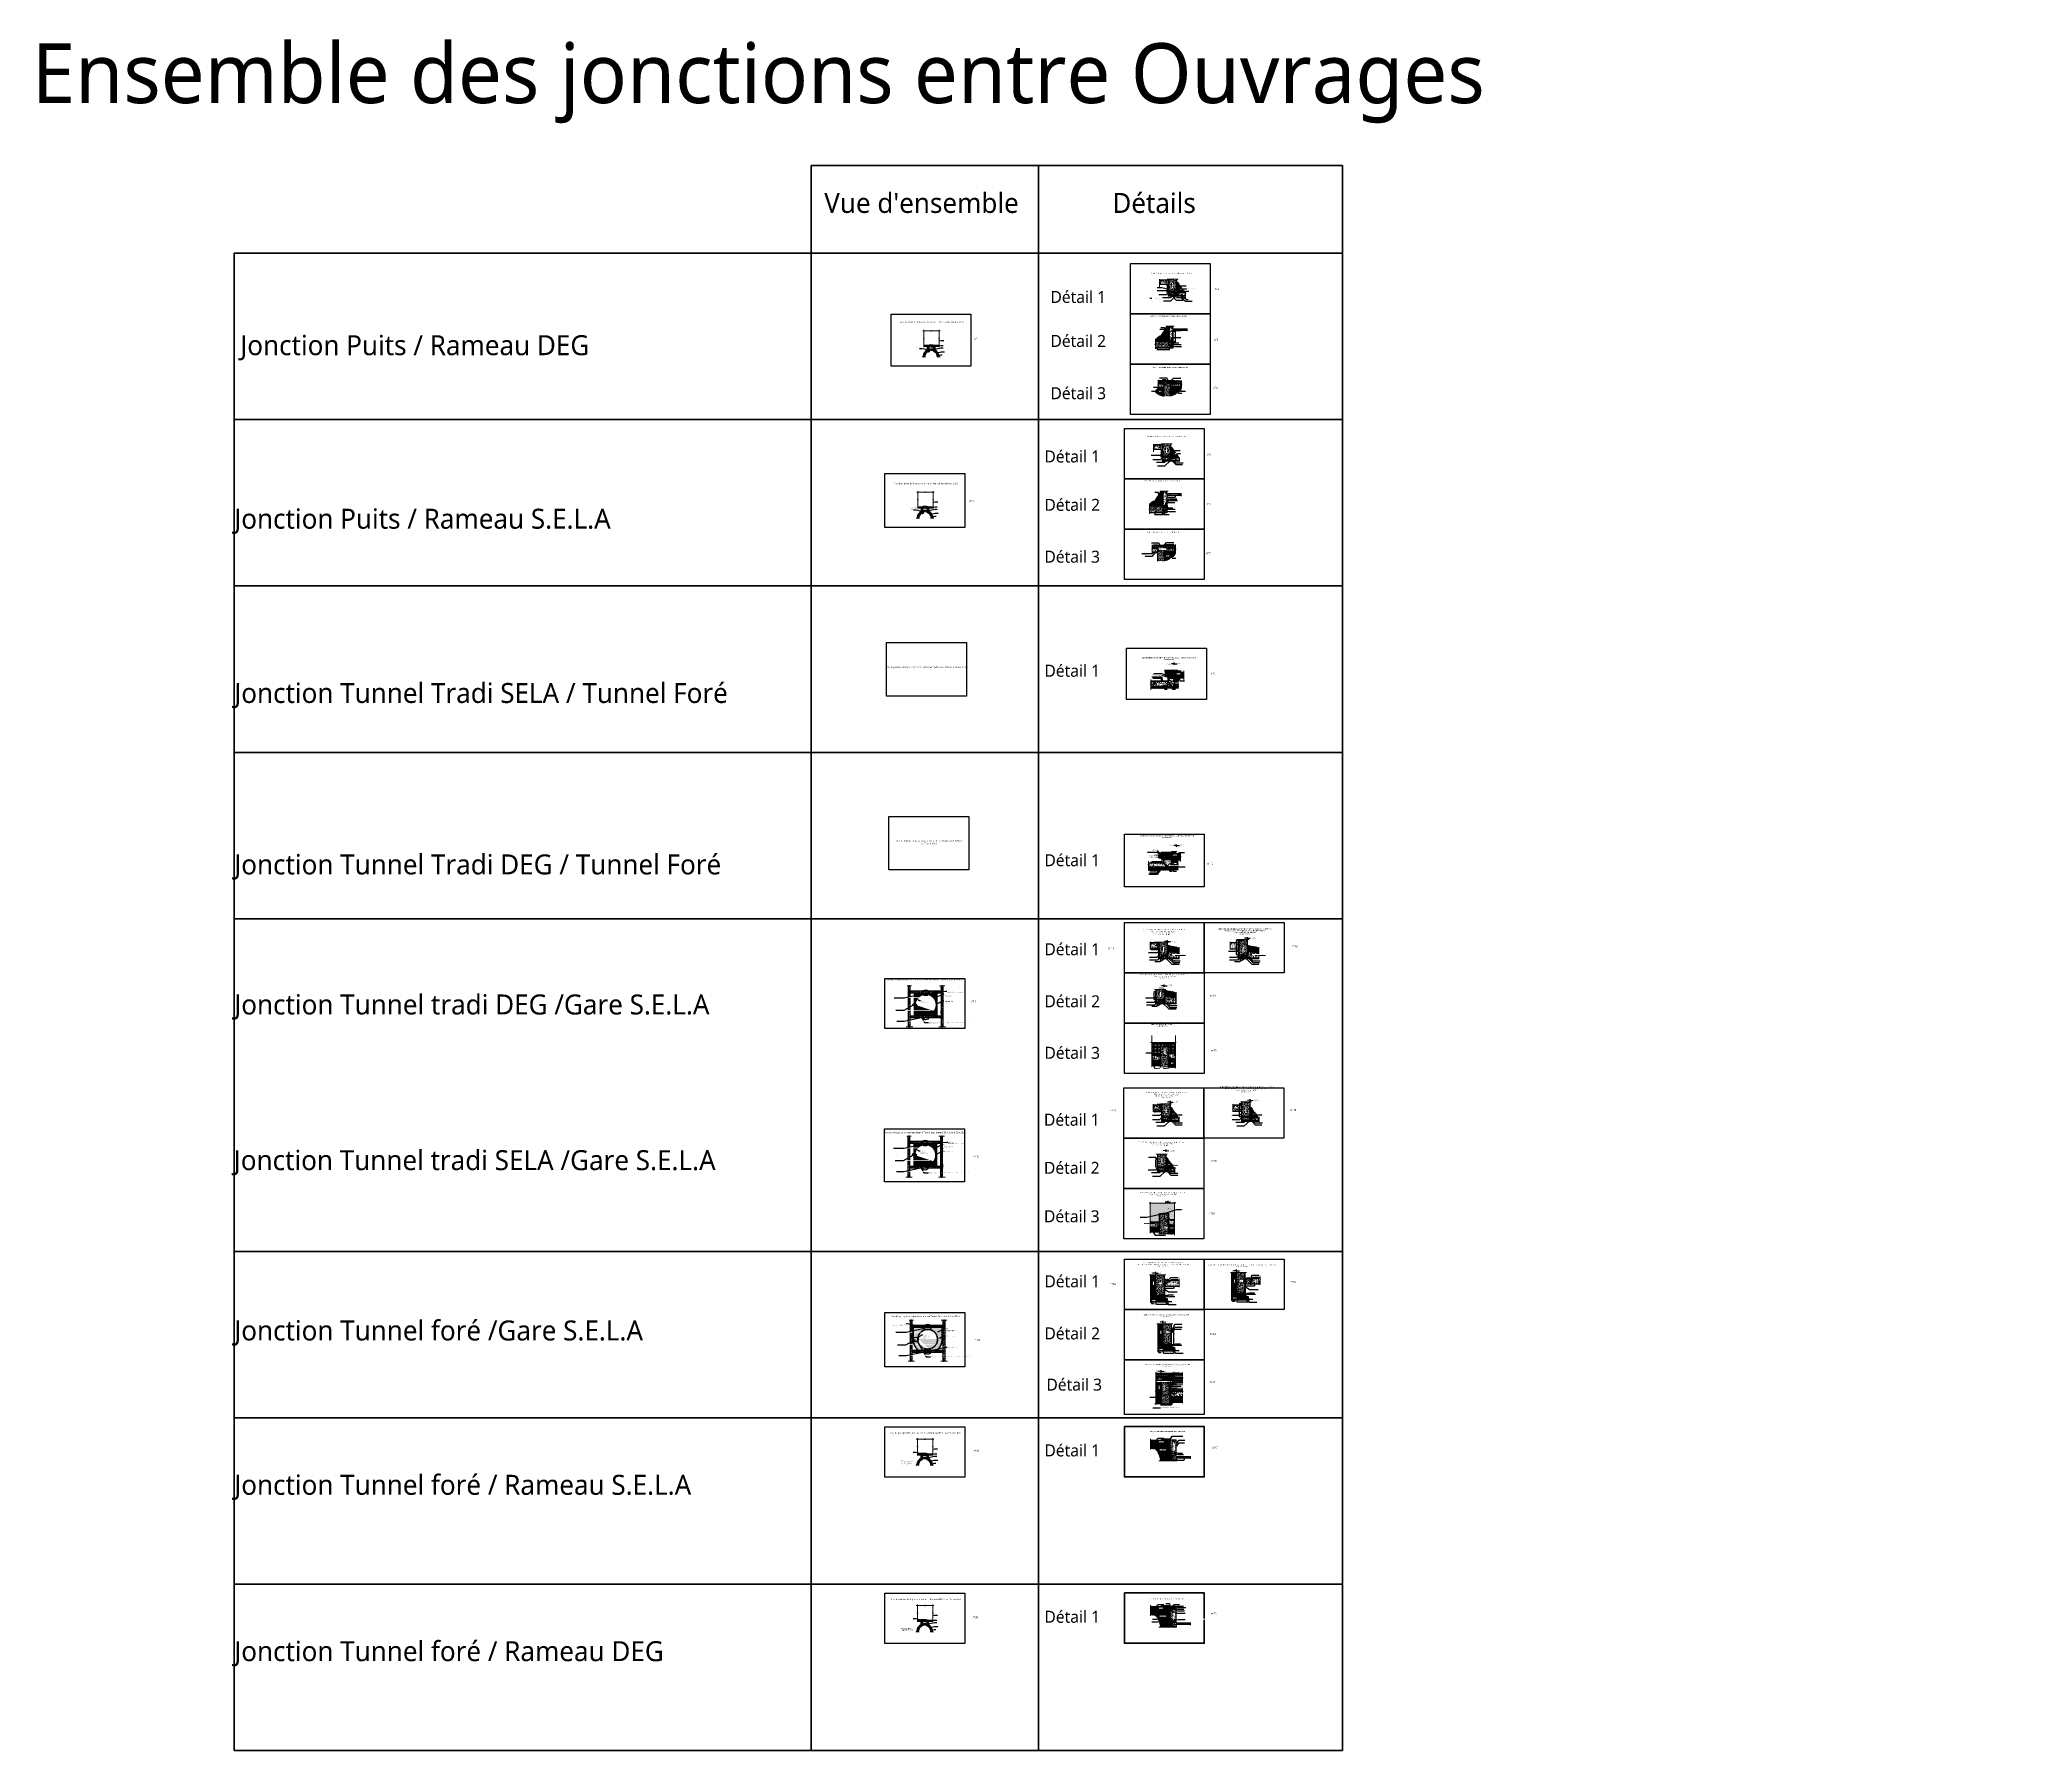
# Model space of a CAD drawing. Header units: millimetres. Extents: x -3314 to 21255525, y -15000 to 1735000.
# Drawn here: x 7745 to 17611, y 4548 to 13120 of the extents above; entities that cross this region are included whole.
import ezdxf
from ezdxf import colors
from ezdxf.entities.mleader import LeaderData, LeaderLine
from ezdxf.math import Vec2, Vec3

# ---------------------------------------------------------------- set-up
doc = ezdxf.new("R2010")
doc.units = ezdxf.units.MM
for name, pattern in [('CACHE', [0.375, 0.25, -0.125]), ('CACHE2', [0.1875, 0.125, -0.0625]), ('Caché 1_16_', [0.002381, 0.001587, -0.00079375]), ('CONTINU', [0]), ('EG tiret point', [0.005, 0.003, -0.001, 0, -0.001])]:
    doc.linetypes.add(name, pattern=pattern)
for name, color, linetype, lineweight in [('Dessin_AXE', 8, 'Continuous', 5), ('Dessin_HACHURES', 253, 'Continuous', 9), ('Matériel_Bride contre bride', 7, 'Continuous', 9), ("Matériel_Gaine d'injection", 203, 'CACHE', 0), ('Matériel_Joint Hydroexpansif', 140, 'CACHE', 0), ("Matériel_Profilé d'arrêt d'eau paroi moulée", 3, 'CACHE', 0), ('Produit_Enduit de protection au feu', 6, 'Continuous', 0), ('SYSTEME_DEG_ Geomembrane SYNTHETIQUE', 1, 'Continuous', 9), ('SYSTEME_DEG_Protection inferieure', 3, 'Continuous', 5), ('SYSTEME_DEG_Protection superieure', 5, 'Continuous', 9), ("SYSTEME_FPM_Feuille Bitume + enduit d'imperméabilisation", 4, 'Continuous', 9), ('SYSTEME_FPM_GEOTEXTILE de protection', 3, 'ISOLATION', 5), ('SYSTEME_S.E.L.A', 210, 'CACHE', 0)]:
    doc.layers.add(name, color=color, linetype=linetype, lineweight=lineweight)
for name, color, linetype in [('Dessin_CONTOURS BETON', 7, 'Continuous'), ('Dessin_COTATIONS', 7, 'Continuous'), ('Dessin_TEXTES', 7, 'CONTINU'), ('Matériel_Bande de pontage', 40, 'Continuous'), ('Matériel_Profilé de compartimentage', 7, 'Continuous'), ('Matériel_Profilé PM200', 40, 'Continuous'), ('Matériel_Resine', 230, 'Continuous')]:
    doc.layers.add(name, color=color, linetype=linetype)
doc.layers.add('GEN-_-FMULT', color=210, linetype='Continuous', plot=False)
doc.styles.add('Arial', font='segoeui.ttf')
doc.styles.get("Standard").update_dxf_attribs({"font": 'segoeui.ttf'})
doc.styles.add('txt-moyen', font='segoeui.ttf')
doc.linetypes.add('ISOLATION', pattern='A,0.0001,-0.1,[134,ltypeshp.shx,S=0.1,R=0,X=-0.1,Y=0],-0.2,[134,ltypeshp.shx,S=0.1,R=180,X=0.1,Y=0],-0.1', length=0.4001)
doc.dimstyles.new('1000F2', dxfattribs={"dimscale": 10, "dimtxt": 0.25, "dimasz": 0.3, "dimexe": 0.2, "dimexo": 0, "dimgap": 0.1, "dimtad": 1, "dimzin": 0, "dimdsep": 46, "dimtxsty": 'txt-moyen', "dimcen": 0.1, "dimclrd": 256, "dimclre": 256, "dimclrt": 256, "dimazin": 0, "dimtfac": 1, "dimtmove": 2, "dimatfit": 3, "dimfxl": 1, "dimtolj": 1, "dimtzin": 0, "dimlwd": -1, "dimlwe": -1, "dimarcsym": 0})
pattern_1 = [(50, (13080.1252, 4774.5157), (3.586301, -0.3137607), [0.375, -4.125]), (355, (13080.125, 4774.5157), (-0.6937567, 3.7609607), [0.3, -3.3]), (100.45144, (13080.424, 4774.4895), (2.892544, 3.4472), [0.318701, -3.5057106]), (46.1842, (13080.125, 4775.5157), (5.336207, -0.827596), [0.5625, -6.1875]), (96.63564, (13080.57, 4775.4467), (4.67331, 4.870593), [0.478052, -5.258569]), (351.18416, (13080.125, 4775.5157), (4.67331, 4.870593), [0.45, -4.95]), (21, (13080.6252, 4775.2657), (2.9845353, -2.0130945), [0.375, -4.125]), (326, (13080.625, 4775.2657), (1.2165767, 3.62575), [0.3, -3.3]), (71.45144, (13080.874, 4775.098), (4.201112, 1.612656), [0.318701, -3.5057106]), (37.5, (13080.1252, 4774.5157), (0.0607993, 1.6644693), [0, -3.26, 0, -3.35, 0, -3.3125]), (7.5, (13080.1252, 4774.5157), (1.3153477, 1.9720586), [0, -1.91, 0, -3.185, 0, -1.2625]), (327.5, (13079.0102, 4774.5157), (2.6691122, -0.11277436), [0, -1.25, 0, -3.9, 0, -5.175]), (317.5, (13078.5102, 4774.5157), (2.9159308, 0.500525), [0, -1.625, 0, -2.59, 0, -3.675])]
pattern_2 = [(45, (14087.8838, 4411.70014), (-0.44194174, 0.44194174), [])]
pattern_3 = [(50, (13125.308, 3414.9476), (3.586301, -0.3137607), [0.375, -4.125]), (355, (13125.308, 3414.9476), (-0.6937567, 3.7609607), [0.3, -3.3]), (100.45144, (13125.607, 3414.9215), (2.8925442, 3.4472), [0.318701, -3.5057106]), (46.1842, (13125.308, 3415.9476), (5.3362067, -0.8275964), [0.5625, -6.1875]), (96.63564, (13125.753, 3415.8786), (4.67331, 4.870593), [0.478052, -5.258569]), (351.18416, (13125.308, 3415.9476), (4.67331, 4.870593), [0.45, -4.95]), (21, (13125.808, 3415.6976), (2.9845353, -2.0130945), [0.375, -4.125]), (326, (13125.808, 3415.6976), (1.2165767, 3.62575), [0.3, -3.3]), (71.45144, (13126.057, 3415.53), (4.201112, 1.6126558), [0.318701, -3.5057106]), (37.5, (13125.3081, 3414.9476), (0.0607993, 1.66446927), [0, -3.26, 0, -3.35, 0, -3.3125]), (7.5, (13125.3081, 3414.9476), (1.3153477, 1.9720586), [0, -1.91, 0, -3.185, 0, -1.2625]), (327.5, (13124.1931, 3414.9476), (2.6691122, -0.11277436), [0, -1.25, 0, -3.9, 0, -5.175]), (317.5, (13123.6931, 3414.9476), (2.9159308, 0.500525), [0, -1.625, 0, -2.59, 0, -3.675])]
pattern_4 = [(50, (19591.856, 6135.361), (14.345204, -1.255043), [1.5, -16.5]), (355, (19591.856, 6135.361), (-2.775027, 15.043843), [1.2, -13.2]), (100.45144, (19593.051, 6135.257), (11.570177, 13.7888), [1.274804, -14.022842]), (46.1842, (19591.856, 6139.361), (21.344827, -3.310386), [2.25, -24.75]), (96.63564, (19593.634, 6139.085), (18.69324, 19.48237), [1.91221, -21.034275]), (351.18416, (19591.856, 6139.361), (18.69324, 19.48237), [1.8, -19.8]), (21, (19593.856, 6138.361), (11.938141, -8.052378), [1.5, -16.5]), (326, (19593.856, 6138.361), (4.866307, 14.503), [1.2, -13.2]), (71.45144, (19594.85, 6137.69), (16.804448, 6.450623), [1.274804, -14.022842]), (37.5, (19591.8557, 6135.3613), (0.243197, 6.657877), [0, -13.04, 0, -13.4, 0, -13.25]), (7.5, (19591.856, 6135.361), (5.261391, 7.888234), [0, -7.64, 0, -12.74, 0, -5.05]), (327.5, (19587.3957, 6135.3613), (10.6764487, -0.4510974), [0, -5, 0, -15.6, 0, -20.7]), (317.5, (19585.396, 6135.361), (11.663723, 2.0021), [0, -6.5, 0, -10.36, 0, -14.7])]
pattern_5 = [(50, (13082.7267, 5608.5773), (3.586301, -0.3137607), [0.375, -4.125]), (355, (13082.7267, 5608.5773), (-0.6937567, 3.7609607), [0.3, -3.3]), (100.45144, (13083.0256, 5608.551), (2.892544, 3.4472), [0.318701, -3.5057106]), (46.1842, (13082.7267, 5609.5773), (5.336207, -0.827596), [0.5625, -6.1875]), (96.63564, (13083.1714, 5609.5083), (4.67331, 4.870593), [0.478052, -5.258569]), (351.18416, (13082.7267, 5609.5773), (4.67331, 4.870593), [0.45, -4.95]), (21, (13083.2267, 5609.3273), (2.9845353, -2.0130945), [0.375, -4.125]), (326, (13083.2267, 5609.3273), (1.2165767, 3.62575), [0.3, -3.3]), (71.45144, (13083.4754, 5609.1596), (4.201112, 1.612656), [0.318701, -3.5057106]), (37.5, (13082.7267, 5608.5773), (0.0607993, 1.6644693), [0, -3.26, 0, -3.35, 0, -3.3125]), (7.5, (13082.7267, 5608.5773), (1.3153477, 1.9720586), [0, -1.91, 0, -3.185, 0, -1.2625]), (327.5, (13081.6117, 5608.5773), (2.6691122, -0.11277436), [0, -1.25, 0, -3.9, 0, -5.175]), (317.5, (13081.1117, 5608.5773), (2.9159308, 0.500525), [0, -1.625, 0, -2.59, 0, -3.675])]
pattern_6 = [(50, (14493.89, 9171.6), (14.345204, -1.255043), [1.5, -16.5]), (355, (14493.89, 9171.6), (-2.775027, 15.04384), [1.2, -13.2]), (100.45144, (14495.085, 9171.495), (11.570177, 13.7888), [1.274804, -14.02284]), (46.1842, (14493.89, 9175.6), (21.34483, -3.31039), [2.25, -24.75]), (96.6356, (14495.669, 9175.324), (18.69324, 19.48237), [1.9122, -21.03428]), (351.1842, (14493.89, 9175.6), (18.69324, 19.48237), [1.8, -19.8]), (21, (14495.89, 9174.6), (11.93814, -8.052378), [1.5, -16.5]), (326, (14495.89, 9174.6), (4.866307, 14.503), [1.2, -13.2]), (71.45144, (14496.885, 9173.928), (16.80445, 6.450623), [1.274804, -14.02284]), (37.5, (14493.89, 9171.5994), (0.243197, 6.657877), [0, -13.04, 0, -13.4, 0, -13.25]), (7.5, (14493.89, 9171.5994), (5.26139, 7.888234), [0, -7.64, 0, -12.74, 0, -5.05]), (327.5, (14489.43, 9171.5994), (10.676449, -0.4510974), [0, -5, 0, -15.6, 0, -20.7]), (317.5, (14487.43, 9171.599), (11.663723, 2.0021), [0, -6.5, 0, -10.36, 0, -14.7])]
pattern_7 = [(45, (14212.3757, 4917.0144), (-0.44194174, 0.44194174), [])]
pattern_8 = [(50, (19582.26, 7810.743), (14.345204, -1.255043), [1.5, -16.5]), (355, (19582.26, 7810.743), (-2.775027, 15.043843), [1.2, -13.2]), (100.45144, (19583.456, 7810.638), (11.570177, 13.7888), [1.274804, -14.022842]), (46.1842, (19582.26, 7814.743), (21.344827, -3.310386), [2.25, -24.75]), (96.63564, (19584.039, 7814.467), (18.69324, 19.48237), [1.91221, -21.034275]), (351.18416, (19582.26, 7814.743), (18.69324, 19.48237), [1.8, -19.8]), (21, (19584.26, 7813.743), (11.938141, -8.052378), [1.5, -16.5]), (326, (19584.26, 7813.743), (4.866307, 14.503), [1.2, -13.2]), (71.45144, (19585.255, 7813.072), (16.804448, 6.450623), [1.274804, -14.022842]), (37.5, (19582.26, 7810.743), (0.243197, 6.657877), [0, -13.04, 0, -13.4, 0, -13.25]), (7.5, (19582.26, 7810.743), (5.261391, 7.888234), [0, -7.64, 0, -12.74, 0, -5.05]), (327.5, (19577.8, 7810.743), (10.6764487, -0.4510974), [0, -5, 0, -15.6, 0, -20.7]), (317.5, (19575.8, 7810.743), (11.663723, 2.0021), [0, -6.5, 0, -10.36, 0, -14.7])]
pattern_9 = [(50, (19580.058, 7057.798), (14.345204, -1.255043), [1.5, -16.5]), (355, (19580.058, 7057.798), (-2.775027, 15.043843), [1.2, -13.2]), (100.45144, (19581.253, 7057.694), (11.570177, 13.7888), [1.274804, -14.022842]), (46.1842, (19580.058, 7061.798), (21.344827, -3.310386), [2.25, -24.75]), (96.63564, (19581.836, 7061.522), (18.69324, 19.48237), [1.91221, -21.034275]), (351.18416, (19580.058, 7061.798), (18.69324, 19.48237), [1.8, -19.8]), (21, (19582.058, 7060.798), (11.938141, -8.052378), [1.5, -16.5]), (326, (19582.058, 7060.798), (4.866307, 14.503), [1.2, -13.2]), (71.45144, (19583.053, 7060.127), (16.804448, 6.450623), [1.274804, -14.022842]), (37.5, (19580.0577, 7057.798), (0.243197, 6.657877), [0, -13.04, 0, -13.4, 0, -13.25]), (7.5, (19580.058, 7057.798), (5.261391, 7.888234), [0, -7.64, 0, -12.74, 0, -5.05]), (327.5, (19575.598, 7057.798), (10.6764487, -0.4510974), [0, -5, 0, -15.6, 0, -20.7]), (317.5, (19573.598, 7057.798), (11.663723, 2.0021), [0, -6.5, 0, -10.36, 0, -14.7])]
pattern_10 = [(45, (14500.9359, 14955.03123), (-0.44194174, 0.44194174), [])]
pattern_11 = [(50, (14500.936, 14955.031), (14.345204, -1.255043), [1.5, -16.5]), (355, (14500.936, 14955.031), (-2.775027, 15.04384), [1.2, -13.2]), (100.45144, (14502.131, 14954.927), (11.570177, 13.7888), [1.274804, -14.02284]), (46.1842, (14500.936, 14959.031), (21.34483, -3.310386), [2.25, -24.75]), (96.63564, (14502.715, 14958.755), (18.69324, 19.48237), [1.91221, -21.03428]), (351.18416, (14500.936, 14959.031), (18.69324, 19.48237), [1.8, -19.8]), (21, (14502.936, 14958.031), (11.93814, -8.052378), [1.5, -16.5]), (326, (14502.936, 14958.031), (4.866307, 14.503), [1.2, -13.2]), (71.45144, (14503.931, 14957.36), (16.80445, 6.450623), [1.274804, -14.02284]), (37.5, (14500.936, 14955.031), (0.243197, 6.657877), [0, -13.04, 0, -13.4, 0, -13.25]), (7.5, (14500.936, 14955.031), (5.261391, 7.888234), [0, -7.64, 0, -12.74, 0, -5.05]), (327.5, (14496.476, 14955.031), (10.676449, -0.4510974), [0, -5, 0, -15.6, 0, -20.7]), (317.5, (14494.476, 14955.031), (11.663723, 2.0021), [0, -6.5, 0, -10.36, 0, -14.7])]
pattern_12 = [(50, (14491.277, 15087.15), (14.345204, -1.255043), [1.5, -16.5]), (355, (14491.277, 15087.15), (-2.775027, 15.04384), [1.2, -13.2]), (100.45144, (14492.473, 15087.045), (11.570177, 13.7888), [1.274804, -14.02284]), (46.1842, (14491.277, 15091.15), (21.34483, -3.310386), [2.25, -24.75]), (96.63564, (14493.056, 15090.874), (18.69324, 19.48237), [1.91221, -21.03428]), (351.18416, (14491.277, 15091.15), (18.69324, 19.48237), [1.8, -19.8]), (21, (14493.277, 15090.15), (11.93814, -8.052378), [1.5, -16.5]), (326, (14493.277, 15090.15), (4.866307, 14.503), [1.2, -13.2]), (71.45144, (14494.272, 15089.479), (16.80445, 6.450623), [1.274804, -14.02284]), (37.5, (14491.277, 15087.15), (0.243197, 6.657877), [0, -13.04, 0, -13.4, 0, -13.25]), (7.5, (14491.277, 15087.15), (5.261391, 7.888234), [0, -7.64, 0, -12.74, 0, -5.05]), (327.5, (14486.817, 15087.15), (10.676449, -0.4510974), [0, -5, 0, -15.6, 0, -20.7]), (317.5, (14484.817, 15087.15), (11.663723, 2.0021), [0, -6.5, 0, -10.36, 0, -14.7])]
pattern_13 = [(45, (14302.688, 6880.0119), (-0.44194174, 0.44194174), [])]
pattern_14 = [(45, (14302.688, 6880.012), (4e-16, 7.071068), [5, -5]), (45, (14301.362, 6881.3377), (4e-16, 7.071068), [5, -5]), (45, (14300.0364, 6882.6635), (4e-16, 7.071068), [5, -5]), (135, (14300.0364, 6883.5474), (-7.071068, 9e-16), [5, -5]), (135, (14301.362, 6884.8733), (-7.071068, 9e-16), [5, -5]), (135, (14302.688, 6886.199), (-7.071068, 9e-16), [5, -5])]
pattern_15 = [(135, (14302.688, 6880.0119), (-0.44194174, -0.44194174), [])]
pattern_16 = [(45, (14106.4815, 7800.3048), (-0.44194174, 0.44194174), [])]
pattern_17 = [(50, (14470.69, 14129.259), (14.345204, -1.255043), [1.5, -16.5]), (355, (14470.69, 14129.259), (-2.775027, 15.04384), [1.2, -13.2]), (100.45144, (14471.886, 14129.154), (11.570177, 13.7888), [1.274804, -14.02284]), (46.1842, (14470.69, 14133.259), (21.34483, -3.310386), [2.25, -24.75]), (96.63564, (14472.469, 14132.983), (18.69324, 19.48237), [1.91221, -21.03428]), (351.18416, (14470.69, 14133.26), (18.69324, 19.48237), [1.8, -19.8]), (21, (14472.69, 14132.259), (11.93814, -8.052378), [1.5, -16.5]), (326, (14472.69, 14132.259), (4.866307, 14.503), [1.2, -13.2]), (71.45144, (14473.685, 14131.588), (16.80445, 6.450623), [1.274804, -14.02284]), (37.5, (14470.69, 14129.259), (0.243197, 6.657877), [0, -13.04, 0, -13.4, 0, -13.25]), (7.5, (14470.69, 14129.259), (5.261391, 7.888234), [0, -7.64, 0, -12.74, 0, -5.05]), (327.5, (14466.23, 14129.259), (10.676449, -0.4510974), [0, -5, 0, -15.6, 0, -20.7]), (317.5, (14464.23, 14129.259), (11.663723, 2.0021), [0, -6.5, 0, -10.36, 0, -14.7])]
pattern_18 = [(45, (14470.69016, 14129.25907), (-0.0883883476, 0.0883883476), [])]
pattern_19 = [(45, (14470.69016, 14129.25907), (-0.35355339, 0.35355339), [])]
pattern_20 = [(50, (14461.031, 14261.378), (14.345204, -1.255043), [1.5, -16.5]), (355, (14461.031, 14261.378), (-2.775027, 15.04384), [1.2, -13.2]), (100.45144, (14462.227, 14261.273), (11.570177, 13.7888), [1.274804, -14.02284]), (46.1842, (14461.031, 14265.378), (21.34483, -3.310386), [2.25, -24.75]), (96.63564, (14462.81, 14265.102), (18.69324, 19.48237), [1.91221, -21.03428]), (351.18416, (14461.031, 14265.378), (18.69324, 19.48237), [1.8, -19.8]), (21, (14463.031, 14264.378), (11.93814, -8.052378), [1.5, -16.5]), (326, (14463.031, 14264.378), (4.866307, 14.503), [1.2, -13.2]), (71.45144, (14464.026, 14263.707), (16.80445, 6.450623), [1.274804, -14.02284]), (37.5, (14461.0315, 14261.3776), (0.243197, 6.657877), [0, -13.04, 0, -13.4, 0, -13.25]), (7.5, (14461.0315, 14261.3776), (5.261391, 7.888234), [0, -7.64, 0, -12.74, 0, -5.05]), (327.5, (14456.5715, 14261.3776), (10.676449, -0.4510974), [0, -5, 0, -15.6, 0, -20.7]), (317.5, (14454.5715, 14261.378), (11.663723, 2.0021), [0, -6.5, 0, -10.36, 0, -14.7])]
pattern_21 = [(50, (14493.89, 8338.17), (14.345204, -1.255043), [1.5, -16.5]), (355, (14493.89, 8338.17), (-2.775027, 15.04384), [1.2, -13.2]), (100.45144, (14495.085, 8338.066), (11.570177, 13.7888), [1.274804, -14.02284]), (46.1842, (14493.89, 8342.17), (21.34483, -3.31039), [2.25, -24.75]), (96.6356, (14495.669, 8341.895), (18.69324, 19.48237), [1.9122, -21.03428]), (351.1842, (14493.89, 8342.17), (18.69324, 19.48237), [1.8, -19.8]), (21, (14495.89, 8341.17), (11.93814, -8.052378), [1.5, -16.5]), (326, (14495.89, 8341.17), (4.866307, 14.503), [1.2, -13.2]), (71.45144, (14496.885, 8340.5), (16.80445, 6.450623), [1.274804, -14.02284]), (37.5, (14493.89, 8338.1706), (0.243197, 6.657877), [0, -13.04, 0, -13.4, 0, -13.25]), (7.5, (14493.89, 8338.1706), (5.26139, 7.888234), [0, -7.64, 0, -12.74, 0, -5.05]), (327.5, (14489.43, 8338.1706), (10.676449, -0.4510974), [0, -5, 0, -15.6, 0, -20.7]), (317.5, (14487.43, 8338.171), (11.663723, 2.0021), [0, -6.5, 0, -10.36, 0, -14.7])]

# ---------------------------------------------------------------- blocks, each defined once
blk = doc.blocks.new('*D19')
at = {"layer": 'Defpoints', "color": 0, "transparency": 16777216}
for p in [(13374.3, 7239.2), (13374.3, 7235.2), (13378.6, 7239.2)]:
    blk.add_point(p, dxfattribs=at)
at = {"layer": 'Dessin_COTATIONS', "linetype": 'CONTINU', "transparency": 16777216}
for p, q in [((13371.3, 7235.2), (13368.3, 7235.2)), ((13374.3, 7239.2), (13374.3, 7233.2)), ((13378.6, 7235.2), (13374.3, 7235.2)), ((13378.6, 7239.2), (13378.6, 7233.2)), ((13381.6, 7235.2), (13384.6, 7235.2))]:
    blk.add_line(p, q, dxfattribs=at)
at = {"layer": 'Dessin_COTATIONS', "transparency": 16777216}
for points in [[(13371.3, 7234.7), (13371.3, 7235.7), (13374.3, 7235.2)], [(13381.6, 7235.7), (13381.6, 7234.7), (13378.6, 7235.2)]]:
    blk.add_solid(points, dxfattribs=at)
at = {"layer": 'Dessin_COTATIONS', "transparency": 16777216, "insert": (13374.5, 7231.6), "char_height": 2.5, "attachment_point": 5, "style": 'txt-moyen'}
blk.add_mtext('\\A1;0.15m', dxfattribs=at)
blk = doc.blocks.new('*D5')
at = {"layer": 'Defpoints', "color": 0, "transparency": 16777216}
for p in [(13365.6, 6417.2), (13424.5, 6423.3), (13424.5, 6417.3)]:
    blk.add_point(p, dxfattribs=at)
at = {"layer": 'Dessin_COTATIONS', "transparency": 16777216}
for p, q in [((13365.6, 6417.2), (13365.6, 6425.3)), ((13368.6, 6423.3), (13421.5, 6423.3)), ((13424.5, 6417.3), (13424.5, 6425.3))]:
    blk.add_line(p, q, dxfattribs=at)
for points in [[(13368.6, 6423.8), (13368.6, 6422.8), (13365.6, 6423.3)], [(13421.5, 6422.8), (13421.5, 6423.8), (13424.5, 6423.3)]]:
    blk.add_solid(points, dxfattribs=at)
at = {"layer": 'Dessin_COTATIONS', "transparency": 16777216, "insert": (13385.4, 6426.4), "char_height": 2.5, "attachment_point": 5, "style": 'txt-moyen'}
blk.add_mtext('\\A1;1.00 m', dxfattribs=at)
blk = doc.blocks.new('*D6')
at = {"layer": 'Defpoints', "color": 0, "transparency": 16777216}
for p in [(13406.1, 6349.6), (13408.3, 6393.3), (13408.3, 6349.6)]:
    blk.add_point(p, dxfattribs=at)
at = {"layer": 'Dessin_COTATIONS', "transparency": 16777216}
for p, q in [((13407.8, 6393.3), (13405.1, 6393.3)), ((13407.8, 6349.6), (13405.1, 6349.6)), ((13406.1, 6390.3), (13406.1, 6352.6))]:
    blk.add_line(p, q, dxfattribs=at)
for points in [[(13406.6, 6390.3), (13405.6, 6390.3), (13406.1, 6393.3)], [(13405.6, 6352.6), (13406.6, 6352.6), (13406.1, 6349.6)]]:
    blk.add_solid(points, dxfattribs=at)
at = {"layer": 'Dessin_COTATIONS', "transparency": 16777216, "insert": (13402.6, 6362.8), "char_height": 2.5, "attachment_point": 5, "rotation": 90, "style": 'txt-moyen'}
blk.add_mtext('\\A1;1;00m mini', dxfattribs=at)
blk = doc.blocks.new('*D31')
at = {"layer": 'Defpoints', "color": 0, "transparency": 16777216}
for p in [(13374.8, 6550.3), (13431.6, 6550.3), (13431.6, 6539.3)]:
    blk.add_point(p, dxfattribs=at)
at = {"layer": 'Dessin_COTATIONS', "transparency": 16777216}
for p, q in [((13374.8, 6548.3), (13374.8, 6538.3)), ((13377.8, 6539.3), (13428.6, 6539.3)), ((13431.6, 6548.3), (13431.6, 6538.3))]:
    blk.add_line(p, q, dxfattribs=at)
for points in [[(13377.8, 6539.8), (13377.8, 6538.8), (13374.8, 6539.3)], [(13428.6, 6538.8), (13428.6, 6539.8), (13431.6, 6539.3)]]:
    blk.add_solid(points, dxfattribs=at)
at = {"layer": 'Dessin_COTATIONS', "transparency": 16777216, "insert": (13403.2, 6537.1), "char_height": 2.5, "attachment_point": 5, "style": 'txt-moyen'}
blk.add_mtext('\\A1;1.00 m', dxfattribs=at)
blk = doc.blocks.new('*D32')
at = {"layer": 'Defpoints', "color": 0, "transparency": 16777216}
for p in [(13419.8, 6646.1), (13429.3, 6646.1), (13417.6, 6581.6)]:
    blk.add_point(p, dxfattribs=at)
at = {"layer": 'Dessin_COTATIONS', "transparency": 16777216}
for p, q in [((13421.8, 6646.1), (13430.3, 6646.1)), ((13429.3, 6584.6), (13429.3, 6643.1)), ((13419.6, 6581.6), (13430.3, 6581.6))]:
    blk.add_line(p, q, dxfattribs=at)
for points in [[(13429.8, 6643.1), (13428.8, 6643.1), (13429.3, 6646.1)], [(13428.8, 6584.6), (13429.8, 6584.6), (13429.3, 6581.6)]]:
    blk.add_solid(points, dxfattribs=at)
at = {"layer": 'Dessin_COTATIONS', "transparency": 16777216, "insert": (13432.8, 6606.6), "char_height": 2.5, "attachment_point": 5, "rotation": 90, "style": 'txt-moyen'}
blk.add_mtext('\\A1;1.00m', dxfattribs=at)
blk = doc.blocks.new('*D33')
at = {"layer": 'Defpoints', "color": 0, "transparency": 16777216}
for p in [(13442.1, 6007.8), (13481.2, 6012.5), (13481.2, 6003.7)]:
    blk.add_point(p, dxfattribs=at)
at = {"layer": 'Dessin_COTATIONS', "transparency": 16777216}
for p, q in [((13442.1, 6007.3), (13442.1, 6002.7)), ((13445.1, 6003.7), (13478.2, 6003.7)), ((13481.2, 6012), (13481.2, 6002.7))]:
    blk.add_line(p, q, dxfattribs=at)
for points in [[(13445.1, 6004.2), (13445.1, 6003.2), (13442.1, 6003.7)], [(13478.2, 6003.2), (13478.2, 6004.2), (13481.2, 6003.7)]]:
    blk.add_solid(points, dxfattribs=at)
at = {"layer": 'Dessin_COTATIONS', "transparency": 16777216, "insert": (13461.7, 6006), "char_height": 2.5, "attachment_point": 5, "style": 'txt-moyen'}
blk.add_mtext('\\A1;1.00m', dxfattribs=at)
blk = doc.blocks.new('*D34')
at = {"layer": 'Defpoints', "color": 0, "transparency": 16777216}
for p in [(13369.4, 6104), (13408.4, 6109.1), (13408.4, 6104)]:
    blk.add_point(p, dxfattribs=at)
at = {"layer": 'Dessin_COTATIONS', "linetype": 'CONTINU', "transparency": 16777216}
for p, q in [((13369.4, 6104), (13369.4, 6110.1)), ((13370.4, 6109.1), (13407.4, 6109.1)), ((13408.4, 6104), (13408.4, 6110.1))]:
    blk.add_line(p, q, dxfattribs=at)
at = {"layer": 'Dessin_COTATIONS', "transparency": 16777216}
for points in [[(13370.4, 6109.3), (13370.4, 6109), (13369.4, 6109.1)], [(13407.4, 6109), (13407.4, 6109.3), (13408.4, 6109.1)]]:
    blk.add_solid(points, dxfattribs=at)
at = {"layer": 'Dessin_COTATIONS', "transparency": 16777216, "insert": (13388.9, 6110.9), "char_height": 1.5, "attachment_point": 5, "style": 'txt-moyen'}
blk.add_mtext('\\A1;1.00m', dxfattribs=at)
blk = doc.blocks.new('*D35')
at = {"layer": 'Defpoints', "color": 0, "transparency": 16777216}
for p in [(13338.5, 7508.8), (13346.4, 7508.8), (13346.4, 7470.1)]:
    blk.add_point(p, dxfattribs=at)
at = {"layer": 'Dessin_COTATIONS', "linetype": 'CONTINU', "transparency": 16777216}
for p, q in [((13346.4, 7508.8), (13336.5, 7508.8)), ((13338.5, 7473.1), (13338.5, 7505.8)), ((13346.4, 7470.1), (13336.5, 7470.1))]:
    blk.add_line(p, q, dxfattribs=at)
at = {"layer": 'Dessin_COTATIONS', "transparency": 16777216}
for points in [[(13339, 7505.8), (13338, 7505.8), (13338.5, 7508.8)], [(13338, 7473.1), (13339, 7473.1), (13338.5, 7470.1)]]:
    blk.add_solid(points, dxfattribs=at)
at = {"layer": 'Dessin_COTATIONS', "transparency": 16777216, "insert": (13336.2, 7489.4), "char_height": 2.5, "attachment_point": 5, "rotation": 90, "style": 'txt-moyen'}
blk.add_mtext('\\A1;1.00m', dxfattribs=at)
blk = doc.blocks.new('*D36')
at = {"layer": 'Defpoints', "color": 0, "transparency": 16777216}
for p in [(13331.4, 7752), (13331.4, 7747.1), (13369.1, 7752)]:
    blk.add_point(p, dxfattribs=at)
at = {"layer": 'Dessin_COTATIONS', "linetype": 'CONTINU', "transparency": 16777216}
for p, q in [((13331.4, 7752), (13331.4, 7745.1)), ((13366.1, 7747.1), (13334.4, 7747.1)), ((13369.1, 7752), (13369.1, 7745.1))]:
    blk.add_line(p, q, dxfattribs=at)
at = {"layer": 'Dessin_COTATIONS', "transparency": 16777216}
for points in [[(13334.4, 7747.6), (13334.4, 7746.6), (13331.4, 7747.1)], [(13366.1, 7746.6), (13366.1, 7747.6), (13369.1, 7747.1)]]:
    blk.add_solid(points, dxfattribs=at)
at = {"layer": 'Dessin_COTATIONS', "transparency": 16777216, "insert": (13350.2, 7744.8), "char_height": 2.5, "attachment_point": 5, "style": 'txt-moyen'}
blk.add_mtext('\\A1;1.00 m', dxfattribs=at)
blk = doc.blocks.new('*D37')
at = {"layer": 'Defpoints', "color": 0, "transparency": 16777216}
for p in [(13381.8, 8292.5), (13420.6, 8294), (13420.6, 8290.9)]:
    blk.add_point(p, dxfattribs=at)
at = {"layer": 'Dessin_COTATIONS', "transparency": 16777216}
for p, q in [((13381.8, 8292.5), (13381.8, 8296)), ((13384.8, 8294), (13417.6, 8294)), ((13420.6, 8290.9), (13420.6, 8296))]:
    blk.add_line(p, q, dxfattribs=at)
for points in [[(13384.8, 8294.5), (13384.8, 8293.5), (13381.8, 8294)], [(13417.6, 8293.5), (13417.6, 8294.5), (13420.6, 8294)]]:
    blk.add_solid(points, dxfattribs=at)
at = {"layer": 'Dessin_COTATIONS', "transparency": 16777216, "insert": (13403.2, 8296.8), "char_height": 2.5, "attachment_point": 5, "style": 'txt-moyen'}
blk.add_mtext('\\A1;1.00m', dxfattribs=at)
blk = doc.blocks.new('*D38')
at = {"layer": 'Defpoints', "color": 0, "transparency": 16777216}
for p in [(13330.5, 8348.6), (13338.4, 8348.6), (13338.4, 8309.9)]:
    blk.add_point(p, dxfattribs=at)
at = {"layer": 'Dessin_COTATIONS', "linetype": 'CONTINU', "transparency": 16777216}
for p, q in [((13338.4, 8348.6), (13328.5, 8348.6)), ((13338.4, 8309.9), (13328.5, 8309.9)), ((13330.5, 8312.9), (13330.5, 8345.6))]:
    blk.add_line(p, q, dxfattribs=at)
at = {"layer": 'Dessin_COTATIONS', "transparency": 16777216}
for points in [[(13331, 8345.6), (13330, 8345.6), (13330.5, 8348.6)], [(13330, 8312.9), (13331, 8312.9), (13330.5, 8309.9)]]:
    blk.add_solid(points, dxfattribs=at)
at = {"layer": 'Dessin_COTATIONS', "transparency": 16777216, "insert": (13328.2, 8329.3), "char_height": 2.5, "attachment_point": 5, "rotation": 90, "style": 'txt-moyen'}
blk.add_mtext('\\A1;1.00m', dxfattribs=at)
blk = doc.blocks.new('*D39')
at = {"layer": 'Defpoints', "color": 0, "transparency": 16777216}
for p in [(13397, 8517.2), (13435.8, 8518.6), (13435.8, 8515.6)]:
    blk.add_point(p, dxfattribs=at)
at = {"layer": 'Dessin_COTATIONS', "transparency": 16777216}
for p, q in [((13397, 8517.2), (13397, 8520.6)), ((13400, 8518.6), (13432.8, 8518.6)), ((13435.8, 8515.6), (13435.8, 8520.6))]:
    blk.add_line(p, q, dxfattribs=at)
for points in [[(13400, 8519.1), (13400, 8518.1), (13397, 8518.6)], [(13432.8, 8518.1), (13432.8, 8519.1), (13435.8, 8518.6)]]:
    blk.add_solid(points, dxfattribs=at)
at = {"layer": 'Dessin_COTATIONS', "transparency": 16777216, "insert": (13418.4, 8521.4), "char_height": 2.5, "attachment_point": 5, "style": 'txt-moyen'}
blk.add_mtext('\\A1;1.00m', dxfattribs=at)
blk = doc.blocks.new('*D40')
at = {"layer": 'Defpoints', "color": 0, "transparency": 16777216}
for p in [(13316.7, 8564.4), (13316.7, 8559.5), (13354.4, 8564.4)]:
    blk.add_point(p, dxfattribs=at)
at = {"layer": 'Dessin_COTATIONS', "linetype": 'CONTINU', "transparency": 16777216}
for p, q in [((13316.7, 8564.4), (13316.7, 8557.5)), ((13351.4, 8559.5), (13319.7, 8559.5)), ((13354.4, 8564.4), (13354.4, 8557.5))]:
    blk.add_line(p, q, dxfattribs=at)
at = {"layer": 'Dessin_COTATIONS', "transparency": 16777216}
for points in [[(13319.7, 8560), (13319.7, 8559), (13316.7, 8559.5)], [(13351.4, 8559), (13351.4, 8560), (13354.4, 8559.5)]]:
    blk.add_solid(points, dxfattribs=at)
at = {"layer": 'Dessin_COTATIONS', "transparency": 16777216, "insert": (13335.6, 8557.2), "char_height": 2.5, "attachment_point": 5, "style": 'txt-moyen'}
blk.add_mtext('\\A1;1.00 m', dxfattribs=at)
blk = doc.blocks.new('*D99')
at = {"layer": 'Defpoints', "color": 0, "transparency": 16777216}
for p in [(13786.9, 6884.9), (13833.6, 6884.9), (13833.6, 6876)]:
    blk.add_point(p, dxfattribs=at)
at = {"layer": 'Dessin_COTATIONS', "linetype": 'CONTINU', "transparency": 16777216}
for p, q in [((13786.9, 6884.9), (13786.9, 6874)), ((13789.9, 6876), (13830.6, 6876)), ((13833.6, 6884.9), (13833.6, 6874))]:
    blk.add_line(p, q, dxfattribs=at)
at = {"layer": 'Dessin_COTATIONS', "transparency": 16777216}
for points in [[(13789.9, 6876.5), (13789.9, 6875.5), (13786.9, 6876)], [(13830.6, 6875.5), (13830.6, 6876.5), (13833.6, 6876)]]:
    blk.add_solid(points, dxfattribs=at)
at = {"layer": 'Dessin_COTATIONS', "transparency": 16777216, "insert": (13810.2, 6873.7), "char_height": 2.5, "attachment_point": 5, "style": 'txt-moyen'}
blk.add_mtext('\\A1;Min 1.00m', dxfattribs=at)
blk = doc.blocks.new('*D100')
at = {"layer": 'Defpoints', "color": 0, "transparency": 16777216}
for p in [(13744.1, 6806.7), (13803.6, 6806.7), (13803.6, 6795.7)]:
    blk.add_point(p, dxfattribs=at)
at = {"layer": 'Dessin_COTATIONS', "transparency": 16777216}
for p, q in [((13744.1, 6804.7), (13744.1, 6794.7)), ((13747.1, 6795.7), (13800.6, 6795.7)), ((13803.6, 6804.7), (13803.6, 6794.7))]:
    blk.add_line(p, q, dxfattribs=at)
for points in [[(13747.1, 6796.2), (13747.1, 6795.2), (13744.1, 6795.7)], [(13800.6, 6795.2), (13800.6, 6796.2), (13803.6, 6795.7)]]:
    blk.add_solid(points, dxfattribs=at)
at = {"layer": 'Dessin_COTATIONS', "transparency": 16777216, "insert": (13773.8, 6793.4), "char_height": 2.5, "attachment_point": 5, "style": 'txt-moyen'}
blk.add_mtext('\\A1;Min 1.00 m', dxfattribs=at)
blk = doc.blocks.new('*D101')
at = {"layer": 'Defpoints', "color": 0, "transparency": 16777216}
for p in [(13771.8, 6841.9), (13771.8, 6837.9), (13786.9, 6837.9)]:
    blk.add_point(p, dxfattribs=at)
at = {"layer": 'Dessin_COTATIONS', "transparency": 16777216}
for p, q in [((13771.8, 6839.9), (13771.8, 6842.9)), ((13783.9, 6841.9), (13774.8, 6841.9)), ((13786.9, 6839.9), (13786.9, 6842.9))]:
    blk.add_line(p, q, dxfattribs=at)
for points in [[(13774.8, 6842.4), (13774.8, 6841.4), (13771.8, 6841.9)], [(13783.9, 6841.4), (13783.9, 6842.4), (13786.9, 6841.9)]]:
    blk.add_solid(points, dxfattribs=at)
at = {"layer": 'Dessin_COTATIONS', "transparency": 16777216, "insert": (13779.3, 6845.7), "char_height": 2.5, "attachment_point": 5, "style": 'txt-moyen'}
blk.add_mtext('\\A1;Min 20cm', dxfattribs=at)
blk = doc.blocks.new('*D102')
at = {"layer": 'Defpoints', "color": 0, "transparency": 16777216}
for p in [(13381.4, 6873.7), (13428, 6873.7), (13428, 6864.8)]:
    blk.add_point(p, dxfattribs=at)
at = {"layer": 'Dessin_COTATIONS', "linetype": 'CONTINU', "transparency": 16777216}
for p, q in [((13381.4, 6873.7), (13381.4, 6862.8)), ((13384.4, 6864.8), (13425, 6864.8)), ((13428, 6873.7), (13428, 6862.8))]:
    blk.add_line(p, q, dxfattribs=at)
at = {"layer": 'Dessin_COTATIONS', "transparency": 16777216}
for points in [[(13384.4, 6865.3), (13384.4, 6864.3), (13381.4, 6864.8)], [(13425, 6864.3), (13425, 6865.3), (13428, 6864.8)]]:
    blk.add_solid(points, dxfattribs=at)
at = {"layer": 'Dessin_COTATIONS', "transparency": 16777216, "insert": (13404.7, 6862.6), "char_height": 2.5, "attachment_point": 5, "style": 'txt-moyen'}
blk.add_mtext('\\A1;Min 1.00m', dxfattribs=at)
blk = doc.blocks.new('*D103')
at = {"layer": 'Defpoints', "color": 0, "transparency": 16777216}
for p in [(13338.5, 6795.5), (13398, 6795.5), (13398, 6784.5)]:
    blk.add_point(p, dxfattribs=at)
at = {"layer": 'Dessin_COTATIONS', "transparency": 16777216}
for p, q in [((13338.5, 6793.5), (13338.5, 6783.5)), ((13341.5, 6784.5), (13395, 6784.5)), ((13398, 6793.5), (13398, 6783.5))]:
    blk.add_line(p, q, dxfattribs=at)
for points in [[(13341.5, 6785), (13341.5, 6784), (13338.5, 6784.5)], [(13395, 6784), (13395, 6785), (13398, 6784.5)]]:
    blk.add_solid(points, dxfattribs=at)
at = {"layer": 'Dessin_COTATIONS', "transparency": 16777216, "insert": (13368.3, 6782.2), "char_height": 2.5, "attachment_point": 5, "style": 'txt-moyen'}
blk.add_mtext('\\A1;Min 1.00 m', dxfattribs=at)
blk = doc.blocks.new('*D104')
at = {"layer": 'Defpoints', "color": 0, "transparency": 16777216}
for p in [(13366.2, 6830.7), (13366.2, 6826.7), (13381.4, 6826.7)]:
    blk.add_point(p, dxfattribs=at)
at = {"layer": 'Dessin_COTATIONS', "transparency": 16777216}
for p, q in [((13366.2, 6828.7), (13366.2, 6831.7)), ((13378.4, 6830.7), (13369.2, 6830.7)), ((13381.4, 6828.7), (13381.4, 6831.7))]:
    blk.add_line(p, q, dxfattribs=at)
for points in [[(13369.2, 6831.2), (13369.2, 6830.2), (13366.2, 6830.7)], [(13378.4, 6830.2), (13378.4, 6831.2), (13381.4, 6830.7)]]:
    blk.add_solid(points, dxfattribs=at)
at = {"layer": 'Dessin_COTATIONS', "transparency": 16777216, "insert": (13373.8, 6834.5), "char_height": 2.5, "attachment_point": 5, "style": 'txt-moyen'}
blk.add_mtext('\\A1;Min 20cm', dxfattribs=at)
blk = doc.blocks.new('*D105')
at = {"layer": 'Defpoints', "color": 0, "transparency": 16777216}
for p in [(13402.5, 6585.6), (13402.5, 6581.6), (13417.6, 6581.6)]:
    blk.add_point(p, dxfattribs=at)
at = {"layer": 'Dessin_COTATIONS', "transparency": 16777216}
for p, q in [((13402.5, 6583.6), (13402.5, 6586.6)), ((13414.6, 6585.6), (13405.5, 6585.6)), ((13417.6, 6583.6), (13417.6, 6586.6))]:
    blk.add_line(p, q, dxfattribs=at)
for points in [[(13405.5, 6586.1), (13405.5, 6585.1), (13402.5, 6585.6)], [(13414.6, 6585.1), (13414.6, 6586.1), (13417.6, 6585.6)]]:
    blk.add_solid(points, dxfattribs=at)
at = {"layer": 'Dessin_COTATIONS', "transparency": 16777216, "insert": (13410.1, 6589.3), "char_height": 2.5, "attachment_point": 5, "style": 'txt-moyen'}
blk.add_mtext('\\A1;Min 20cm', dxfattribs=at)
blk = doc.blocks.new('*D106')
at = {"layer": 'Defpoints', "color": 0, "transparency": 16777216}
for p in [(13393.2, 6393.3), (13393.2, 6386.5), (13408.3, 6393.3)]:
    blk.add_point(p, dxfattribs=at)
at = {"layer": 'Dessin_COTATIONS', "transparency": 16777216}
for p, q in [((13393.2, 6393.3), (13393.2, 6384.5)), ((13405.3, 6386.5), (13396.2, 6386.5)), ((13408.3, 6393.3), (13408.3, 6384.5))]:
    blk.add_line(p, q, dxfattribs=at)
for points in [[(13396.2, 6387), (13396.2, 6386), (13393.2, 6386.5)], [(13405.3, 6386), (13405.3, 6387), (13408.3, 6386.5)]]:
    blk.add_solid(points, dxfattribs=at)
at = {"layer": 'Dessin_COTATIONS', "transparency": 16777216, "insert": (13400.7, 6379.2), "char_height": 2.5, "attachment_point": 5, "style": 'txt-moyen'}
blk.add_mtext('\\A1;Min 20cm', dxfattribs=at)
blk = doc.blocks.new('*D107')
at = {"layer": 'Defpoints', "color": 0, "transparency": 16777216}
for p in [(12122.8, 6607.9), (12122.8, 6596.9), (12145.9, 6607.9)]:
    blk.add_point(p, dxfattribs=at)
at = {"layer": 'Dessin_COTATIONS', "linetype": 'CONTINU', "transparency": 16777216}
for p, q in [((12122.8, 6607.9), (12122.8, 6594.9)), ((12142.9, 6596.9), (12125.8, 6596.9)), ((12145.9, 6607.9), (12145.9, 6594.9))]:
    blk.add_line(p, q, dxfattribs=at)
at = {"layer": 'Dessin_COTATIONS', "transparency": 16777216}
for points in [[(12125.8, 6597.4), (12125.8, 6596.4), (12122.8, 6596.9)], [(12142.9, 6596.4), (12142.9, 6597.4), (12145.9, 6596.9)]]:
    blk.add_solid(points, dxfattribs=at)
at = {"layer": 'Dessin_COTATIONS', "transparency": 16777216, "insert": (12134.4, 6594.7), "char_height": 2.5, "attachment_point": 5, "style": 'txt-moyen'}
blk.add_mtext('\\A1;\\A1;Min 1.00m', dxfattribs=at)
blk = doc.blocks.new('*D108')
at = {"layer": 'Defpoints', "color": 0, "transparency": 16777216}
for p in [(13397, 8561.9), (13397, 8547.4), (13416.2, 8561.9)]:
    blk.add_point(p, dxfattribs=at)
at = {"layer": 'Dessin_COTATIONS', "linetype": 'CONTINU', "transparency": 16777216}
for p, q in [((13397, 8547.4), (13397, 8563.9)), ((13413.2, 8561.9), (13400, 8561.9)), ((13416.2, 8561.9), (13416.2, 8563.9))]:
    blk.add_line(p, q, dxfattribs=at)
at = {"layer": 'Dessin_COTATIONS', "transparency": 16777216}
for points in [[(13400, 8562.4), (13400, 8561.4), (13397, 8561.9)], [(13413.2, 8561.4), (13413.2, 8562.4), (13416.2, 8561.9)]]:
    blk.add_solid(points, dxfattribs=at)
at = {"layer": 'Dessin_COTATIONS', "transparency": 16777216, "insert": (13406.6, 8564.2), "char_height": 2.5, "attachment_point": 5, "style": 'txt-moyen'}
blk.add_mtext('\\A1;0.50m', dxfattribs=at)
blk = doc.blocks.new('*D109')
at = {"layer": 'Defpoints', "color": 0, "transparency": 16777216}
for p in [(13797, 8517.2), (13835.8, 8518.6), (13835.8, 8515.6)]:
    blk.add_point(p, dxfattribs=at)
at = {"layer": 'Dessin_COTATIONS', "transparency": 16777216}
for p, q in [((13797, 8517.2), (13797, 8520.6)), ((13800, 8518.6), (13832.8, 8518.6)), ((13835.8, 8515.6), (13835.8, 8520.6))]:
    blk.add_line(p, q, dxfattribs=at)
for points in [[(13800, 8519.1), (13800, 8518.1), (13797, 8518.6)], [(13832.8, 8518.1), (13832.8, 8519.1), (13835.8, 8518.6)]]:
    blk.add_solid(points, dxfattribs=at)
at = {"layer": 'Dessin_COTATIONS', "transparency": 16777216, "insert": (13818.4, 8521.4), "char_height": 2.5, "attachment_point": 5, "style": 'txt-moyen'}
blk.add_mtext('\\A1;1.00m', dxfattribs=at)
blk = doc.blocks.new('*D110')
at = {"layer": 'Defpoints', "color": 0, "transparency": 16777216}
for p in [(13797, 8561.9), (13797, 8547.4), (13816.2, 8561.9)]:
    blk.add_point(p, dxfattribs=at)
at = {"layer": 'Dessin_COTATIONS', "linetype": 'CONTINU', "transparency": 16777216}
for p, q in [((13797, 8547.4), (13797, 8563.9)), ((13813.2, 8561.9), (13800, 8561.9)), ((13816.2, 8561.9), (13816.2, 8563.9))]:
    blk.add_line(p, q, dxfattribs=at)
at = {"layer": 'Dessin_COTATIONS', "transparency": 16777216}
for points in [[(13800, 8562.4), (13800, 8561.4), (13797, 8561.9)], [(13813.2, 8561.4), (13813.2, 8562.4), (13816.2, 8561.9)]]:
    blk.add_solid(points, dxfattribs=at)
at = {"layer": 'Dessin_COTATIONS', "transparency": 16777216, "insert": (13806.6, 8564.2), "char_height": 2.5, "attachment_point": 5, "style": 'txt-moyen'}
blk.add_mtext('\\A1;0.50m', dxfattribs=at)
blk = doc.blocks.new('*D111')
at = {"layer": 'Defpoints', "color": 0, "transparency": 16777216}
for p in [(13742.4, 8607.4), (13754.4, 8607.4), (13756, 8534.6)]:
    blk.add_point(p, dxfattribs=at)
at = {"layer": 'Dessin_COTATIONS', "linetype": 'CONTINU', "transparency": 16777216}
for p, q in [((13754.4, 8607.4), (13740.4, 8607.4)), ((13742.4, 8537.6), (13742.4, 8604.4)), ((13756, 8534.6), (13740.4, 8534.6))]:
    blk.add_line(p, q, dxfattribs=at)
at = {"layer": 'Dessin_COTATIONS', "transparency": 16777216}
for points in [[(13742.9, 8604.4), (13741.9, 8604.4), (13742.4, 8607.4)], [(13741.9, 8537.6), (13742.9, 8537.6), (13742.4, 8534.6)]]:
    blk.add_solid(points, dxfattribs=at)
at = {"layer": 'Dessin_COTATIONS', "transparency": 16777216, "insert": (13739.6, 8576), "char_height": 2.5, "attachment_point": 5, "rotation": 90, "style": 'txt-moyen'}
blk.add_mtext('\\A1;1.00m', dxfattribs=at)
blk = doc.blocks.new('*D112')
at = {"layer": 'Defpoints', "color": 0, "linetype": 'CONTINU', "lineweight": 70, "transparency": 16777216}
for p in [(13381.8, 8337.2), (13381.8, 8322.7), (13401, 8337.2)]:
    blk.add_point(p, dxfattribs=at)
at = {"layer": 'Dessin_COTATIONS', "linetype": 'CONTINU', "transparency": 16777216}
for p, q in [((13381.8, 8322.7), (13381.8, 8339.2)), ((13398, 8337.2), (13384.8, 8337.2)), ((13401, 8337.2), (13401, 8339.2))]:
    blk.add_line(p, q, dxfattribs=at)
at = {"layer": 'Dessin_COTATIONS', "linetype": 'CONTINU', "lineweight": 70, "transparency": 16777216}
for points in [[(13384.8, 8337.7), (13384.8, 8336.7), (13381.8, 8337.2)], [(13398, 8337.7), (13398, 8336.7), (13401, 8337.2)]]:
    blk.add_solid(points, dxfattribs=at)
at = {"layer": 'Dessin_COTATIONS', "linetype": 'CONTINU', "transparency": 16777216, "insert": (13391.4, 8339.5), "char_height": 2.5, "attachment_point": 5, "style": 'txt-moyen'}
blk.add_mtext('\\A1;0.50m', dxfattribs=at)
blk = doc.blocks.new('*D113')
at = {"layer": 'Defpoints', "color": 0, "transparency": 16777216}
for p in [(13757.5, 7788.2), (13766.9, 7788.2), (13770.7, 7722.2)]:
    blk.add_point(p, dxfattribs=at)
at = {"layer": 'Dessin_COTATIONS', "linetype": 'CONTINU', "transparency": 16777216}
for p, q in [((13766.9, 7788.2), (13755.5, 7788.2)), ((13770.7, 7722.2), (13755.5, 7722.2)), ((13757.5, 7725.2), (13757.5, 7785.2))]:
    blk.add_line(p, q, dxfattribs=at)
at = {"layer": 'Dessin_COTATIONS', "transparency": 16777216}
for points in [[(13758, 7785.2), (13757, 7785.2), (13757.5, 7788.2)], [(13757, 7725.2), (13758, 7725.2), (13757.5, 7722.2)]]:
    blk.add_solid(points, dxfattribs=at)
at = {"layer": 'Dessin_COTATIONS', "transparency": 16777216, "insert": (13755.2, 7746.2), "char_height": 2.5, "attachment_point": 5, "rotation": 90, "style": 'txt-moyen'}
blk.add_mtext('\\A1;1.00m', dxfattribs=at)
blk = doc.blocks.new('*D114')
at = {"layer": 'Defpoints', "color": 0, "transparency": 16777216}
for p in [(12123.1, 7539.2), (12123.1, 7531.2), (12134.1, 7531.2)]:
    blk.add_point(p, dxfattribs=at)
at = {"layer": 'Dessin_COTATIONS', "linetype": 'CONTINU', "transparency": 16777216}
for p, q in [((12123.1, 7531.2), (12123.1, 7541.2)), ((12131.1, 7539.2), (12126.1, 7539.2)), ((12134.1, 7531.2), (12134.1, 7541.2))]:
    blk.add_line(p, q, dxfattribs=at)
at = {"layer": 'Dessin_COTATIONS', "transparency": 16777216}
for points in [[(12126.1, 7539.7), (12126.1, 7538.7), (12123.1, 7539.2)], [(12131.1, 7538.7), (12131.1, 7539.7), (12134.1, 7539.2)]]:
    blk.add_solid(points, dxfattribs=at)
at = {"layer": 'Dessin_COTATIONS', "transparency": 16777216, "insert": (12128.6, 7544), "char_height": 2.5, "attachment_point": 5, "style": 'txt-moyen'}
blk.add_mtext('\\A1;1.00m', dxfattribs=at)
blk = doc.blocks.new('*D115')
at = {"layer": 'Defpoints', "color": 0, "transparency": 16777216}
for p in [(13394.8, 11854.2), (13399.3, 11889.3), (13436.2, 11854.2)]:
    blk.add_point(p, dxfattribs=at)
at = {"layer": 'Dessin_COTATIONS', "linetype": 'CONTINU', "transparency": 16777216}
for p, q in [((13397.3, 11889.3), (13392.8, 11889.3)), ((13434.2, 11854.2), (13392.8, 11854.2)), ((13394.8, 11886.3), (13394.8, 11857.2))]:
    blk.add_line(p, q, dxfattribs=at)
at = {"layer": 'Dessin_COTATIONS', "transparency": 16777216}
for points in [[(13395.3, 11886.3), (13394.3, 11886.3), (13394.8, 11889.3)], [(13394.3, 11857.2), (13395.3, 11857.2), (13394.8, 11854.2)]]:
    blk.add_solid(points, dxfattribs=at)
at = {"layer": 'Dessin_COTATIONS', "transparency": 16777216, "insert": (13393, 11871.8), "char_height": 1.5, "attachment_point": 5, "rotation": 90, "style": 'txt-moyen'}
blk.add_mtext('\\A1;1.00m', dxfattribs=at)
blk = doc.blocks.new('*D116')
at = {"layer": 'Defpoints', "color": 0, "transparency": 16777216}
for p in [(13408.3, 6346.3), (13452.9, 6354.2), (13452.9, 6347.2)]:
    blk.add_point(p, dxfattribs=at)
at = {"layer": 'Dessin_COTATIONS', "transparency": 16777216}
for p, q in [((13408.3, 6346.3), (13408.3, 6356.2)), ((13411.3, 6354.2), (13449.9, 6354.2)), ((13452.9, 6347.2), (13452.9, 6356.2))]:
    blk.add_line(p, q, dxfattribs=at)
for points in [[(13411.3, 6354.7), (13411.3, 6353.7), (13408.3, 6354.2)], [(13449.9, 6353.7), (13449.9, 6354.7), (13452.9, 6354.2)]]:
    blk.add_solid(points, dxfattribs=at)
at = {"layer": 'Dessin_COTATIONS', "transparency": 16777216, "insert": (13430.6, 6356.5), "char_height": 2.5, "attachment_point": 5, "style": 'txt-moyen'}
blk.add_mtext('\\A1;1.00m', dxfattribs=at)
blk = doc.blocks.new('*D117')
at = {"layer": 'Defpoints', "color": 0, "transparency": 16777216}
for p in [(13362.4, 9046.7), (13362.4, 9039.5), (13436.3, 9039.5)]:
    blk.add_point(p, dxfattribs=at)
at = {"layer": 'Dessin_COTATIONS', "transparency": 16777216}
for p, q in [((13362.4, 9041.5), (13362.4, 9047.7)), ((13433.3, 9046.7), (13365.4, 9046.7)), ((13436.3, 9041.5), (13436.3, 9047.7))]:
    blk.add_line(p, q, dxfattribs=at)
for points in [[(13365.4, 9047.2), (13365.4, 9046.2), (13362.4, 9046.7)], [(13433.3, 9046.2), (13433.3, 9047.2), (13436.3, 9046.7)]]:
    blk.add_solid(points, dxfattribs=at)
at = {"layer": 'Dessin_COTATIONS', "transparency": 16777216, "insert": (13399.3, 9049), "char_height": 2.5, "attachment_point": 5, "style": 'txt-moyen'}
blk.add_mtext('\\A1;1.00m', dxfattribs=at)
blk = doc.blocks.new('*D118')
at = {"layer": 'Defpoints', "color": 0, "transparency": 16777216}
for p in [(13385.4, 9951.2), (13447.5, 9960.9), (13447.5, 9951.7)]:
    blk.add_point(p, dxfattribs=at)
at = {"layer": 'Dessin_COTATIONS', "transparency": 16777216}
for p, q in [((13385.4, 9953.2), (13385.4, 9961.9)), ((13388.4, 9960.9), (13444.5, 9960.9)), ((13447.5, 9953.7), (13447.5, 9961.9))]:
    blk.add_line(p, q, dxfattribs=at)
for points in [[(13388.4, 9961.4), (13388.4, 9960.4), (13385.4, 9960.9)], [(13444.5, 9960.4), (13444.5, 9961.4), (13447.5, 9960.9)]]:
    blk.add_solid(points, dxfattribs=at)
at = {"layer": 'Dessin_COTATIONS', "transparency": 16777216, "insert": (13416.4, 9963.1), "char_height": 2.5, "attachment_point": 5, "style": 'txt-moyen'}
blk.add_mtext('\\A1;1.00m', dxfattribs=at)
blk = doc.blocks.new('*D119')
at = {"layer": 'Defpoints', "color": 0, "transparency": 16777216}
for p in [(13333.9, 10749), (13374.2, 10749), (13374.2, 10739.5)]:
    blk.add_point(p, dxfattribs=at)
at = {"layer": 'Dessin_COTATIONS', "linetype": 'CONTINU', "transparency": 16777216}
for p, q in [((13333.9, 10747), (13333.9, 10737.5)), ((13336.9, 10739.5), (13371.2, 10739.5)), ((13374.2, 10747), (13374.2, 10737.5))]:
    blk.add_line(p, q, dxfattribs=at)
at = {"layer": 'Dessin_COTATIONS', "transparency": 16777216}
for points in [[(13336.9, 10740), (13336.9, 10739), (13333.9, 10739.5)], [(13371.2, 10739), (13371.2, 10740), (13374.2, 10739.5)]]:
    blk.add_solid(points, dxfattribs=at)
at = {"layer": 'Dessin_COTATIONS', "transparency": 16777216, "insert": (13354, 10741.3), "char_height": 1.5, "attachment_point": 5, "style": 'txt-moyen'}
blk.add_mtext('\\A1;1.00m', dxfattribs=at)
blk = doc.blocks.new('*D120')
at = {"layer": 'Defpoints', "color": 0, "transparency": 16777216}
for p in [(13395.8, 10826.7), (13434.9, 10835.4), (13434.9, 10826.7)]:
    blk.add_point(p, dxfattribs=at)
at = {"layer": 'Dessin_COTATIONS', "linetype": 'CONTINU', "transparency": 16777216}
for p, q in [((13395.8, 10824.7), (13395.8, 10824.7)), ((13398.8, 10826.7), (13431.9, 10826.7)), ((13434.9, 10833.4), (13434.9, 10824.7))]:
    blk.add_line(p, q, dxfattribs=at)
at = {"layer": 'Dessin_COTATIONS', "transparency": 16777216}
for points in [[(13398.8, 10827.2), (13398.8, 10826.2), (13395.8, 10826.7)], [(13431.9, 10826.2), (13431.9, 10827.2), (13434.9, 10826.7)]]:
    blk.add_solid(points, dxfattribs=at)
at = {"layer": 'Dessin_COTATIONS', "transparency": 16777216, "insert": (13415.4, 10828.5), "char_height": 1.5, "attachment_point": 5, "style": 'txt-moyen'}
blk.add_mtext('\\A1;1.00m', dxfattribs=at)
blk = doc.blocks.new('*D121')
at = {"layer": 'Defpoints', "color": 0, "transparency": 16777216}
for p in [(13369.1, 11063.6), (13364.6, 11028.4), (13372.9, 11028.4)]:
    blk.add_point(p, dxfattribs=at)
at = {"layer": 'Dessin_COTATIONS', "linetype": 'CONTINU', "transparency": 16777216}
for p, q in [((13367.1, 11063.6), (13362.6, 11063.6)), ((13364.6, 11060.6), (13364.6, 11031.4)), ((13370.9, 11028.4), (13362.6, 11028.4))]:
    blk.add_line(p, q, dxfattribs=at)
at = {"layer": 'Dessin_COTATIONS', "transparency": 16777216}
for points in [[(13365.1, 11060.6), (13364.1, 11060.6), (13364.6, 11063.6)], [(13364.1, 11031.4), (13365.1, 11031.4), (13364.6, 11028.4)]]:
    blk.add_solid(points, dxfattribs=at)
at = {"layer": 'Dessin_COTATIONS', "transparency": 16777216, "insert": (13362.8, 11046), "char_height": 1.5, "attachment_point": 5, "rotation": 90, "style": 'txt-moyen'}
blk.add_mtext('\\A1;1.00m', dxfattribs=at)
blk = doc.blocks.new('*D122')
at = {"layer": 'Defpoints', "color": 0, "transparency": 16777216}
for p in [(13324.2, 10577.2), (13324.2, 10569.6), (13347.7, 10569)]:
    blk.add_point(p, dxfattribs=at)
at = {"layer": 'Dessin_COTATIONS', "linetype": 'CONTINU', "transparency": 16777216}
for p, q in [((13324.2, 10571.6), (13324.2, 10579.2)), ((13344.7, 10577.2), (13327.2, 10577.2)), ((13347.7, 10571), (13347.7, 10579.2))]:
    blk.add_line(p, q, dxfattribs=at)
at = {"layer": 'Dessin_COTATIONS', "transparency": 16777216}
for points in [[(13327.2, 10577.7), (13327.2, 10576.7), (13324.2, 10577.2)], [(13344.7, 10576.7), (13344.7, 10577.7), (13347.7, 10577.2)]]:
    blk.add_solid(points, dxfattribs=at)
at = {"layer": 'Dessin_COTATIONS', "transparency": 16777216, "insert": (13336, 10579), "char_height": 1.5, "attachment_point": 5, "style": 'txt-moyen'}
blk.add_mtext('\\A1;1.00m', dxfattribs=at)
blk = doc.blocks.new('*D211')
at = {"layer": 'Defpoints', "color": 0, "transparency": 16777216}
for p in [(13444.4, 11833), (13444.4, 11825), (13486.3, 11833)]:
    blk.add_point(p, dxfattribs=at)
at = {"layer": 'Dessin_COTATIONS', "linetype": 'CONTINU', "transparency": 16777216}
for p, q in [((13444.4, 11831), (13444.4, 11823)), ((13483.3, 11825), (13447.4, 11825)), ((13486.3, 11831), (13486.3, 11823))]:
    blk.add_line(p, q, dxfattribs=at)
at = {"layer": 'Dessin_COTATIONS', "transparency": 16777216}
for points in [[(13447.4, 11825.5), (13447.4, 11824.5), (13444.4, 11825)], [(13483.3, 11824.5), (13483.3, 11825.5), (13486.3, 11825)]]:
    blk.add_solid(points, dxfattribs=at)
at = {"layer": 'Dessin_COTATIONS', "transparency": 16777216, "insert": (13465.3, 11826.8), "char_height": 1.5, "attachment_point": 5, "style": 'txt-moyen'}
blk.add_mtext('\\A1;1.00m', dxfattribs=at)
blk = doc.blocks.new('*D212')
at = {"layer": 'Defpoints', "color": 0, "linetype": 'CONTINU', "lineweight": 70, "transparency": 16777216}
for p in [(13345.5, 11572.6), (13345.5, 11565.6), (13404.6, 11572.6)]:
    blk.add_point(p, dxfattribs=at)
at = {"layer": 'Dessin_COTATIONS', "linetype": 'CONTINU', "transparency": 16777216}
for p, q in [((13345.5, 11570.6), (13345.5, 11563.6)), ((13401.6, 11565.6), (13348.5, 11565.6)), ((13404.6, 11570.6), (13404.6, 11563.6))]:
    blk.add_line(p, q, dxfattribs=at)
at = {"layer": 'Dessin_COTATIONS', "linetype": 'CONTINU', "lineweight": 70, "transparency": 16777216}
for points in [[(13348.5, 11566.1), (13348.5, 11565.1), (13345.5, 11565.6)], [(13401.6, 11566.1), (13401.6, 11565.1), (13404.6, 11565.6)]]:
    blk.add_solid(points, dxfattribs=at)
at = {"layer": 'Dessin_COTATIONS', "linetype": 'CONTINU', "transparency": 16777216, "insert": (13375, 11567.4), "char_height": 1.5, "attachment_point": 5, "style": 'txt-moyen'}
blk.add_mtext('\\A1;1.00m', dxfattribs=at)
blk = doc.blocks.new('*D213')
at = {"layer": 'Defpoints', "color": 0, "transparency": 16777216}
for p in [(13410, 11394.9), (13438.7, 11403.2), (13438.7, 11394.8)]:
    blk.add_point(p, dxfattribs=at)
at = {"layer": 'Dessin_COTATIONS', "linetype": 'CONTINU', "transparency": 16777216}
for p, q in [((13410, 11396.9), (13410, 11405.2)), ((13413, 11403.2), (13435.7, 11403.2)), ((13438.7, 11396.8), (13438.7, 11405.2))]:
    blk.add_line(p, q, dxfattribs=at)
at = {"layer": 'Dessin_COTATIONS', "transparency": 16777216}
for points in [[(13413, 11403.7), (13413, 11402.7), (13410, 11403.2)], [(13435.7, 11402.7), (13435.7, 11403.7), (13438.7, 11403.2)]]:
    blk.add_solid(points, dxfattribs=at)
at = {"layer": 'Dessin_COTATIONS', "transparency": 16777216, "insert": (13424.3, 11405), "char_height": 1.5, "attachment_point": 5, "style": 'txt-moyen'}
blk.add_mtext('\\A1;1.00m', dxfattribs=at)
blk = doc.blocks.new('*D214')
at = {"layer": 'Defpoints', "color": 0, "transparency": 16777216}
for p in [(13353.4, 11403.2), (13353.4, 11394.8), (13378, 11394.8)]:
    blk.add_point(p, dxfattribs=at)
at = {"layer": 'Dessin_COTATIONS', "linetype": 'CONTINU', "transparency": 16777216}
for p, q in [((13353.4, 11396.8), (13353.4, 11405.2)), ((13375, 11403.2), (13356.4, 11403.2)), ((13378, 11396.8), (13378, 11405.2))]:
    blk.add_line(p, q, dxfattribs=at)
at = {"layer": 'Dessin_COTATIONS', "transparency": 16777216}
for points in [[(13356.4, 11403.7), (13356.4, 11402.7), (13353.4, 11403.2)], [(13375, 11402.7), (13375, 11403.7), (13378, 11403.2)]]:
    blk.add_solid(points, dxfattribs=at)
at = {"layer": 'Dessin_COTATIONS', "transparency": 16777216, "insert": (13365.7, 11405), "char_height": 1.5, "attachment_point": 5, "style": 'txt-moyen'}
blk.add_mtext('\\A1;1.00m', dxfattribs=at)
blk = doc.blocks.new('*D215')
at = {"layer": 'Defpoints', "color": 0, "transparency": 16777216}
for p in [(13425.4, 11658.5), (13436.6, 11658.5), (13424.6, 11606.9)]:
    blk.add_point(p, dxfattribs=at)
at = {"layer": 'Dessin_COTATIONS', "linetype": 'CONTINU', "transparency": 16777216}
for p, q in [((13427.4, 11658.5), (13438.6, 11658.5)), ((13436.6, 11609.9), (13436.6, 11655.5)), ((13426.6, 11606.9), (13438.6, 11606.9))]:
    blk.add_line(p, q, dxfattribs=at)
at = {"layer": 'Dessin_COTATIONS', "transparency": 16777216}
for points in [[(13437.1, 11655.5), (13436.1, 11655.5), (13436.6, 11658.5)], [(13436.1, 11609.9), (13437.1, 11609.9), (13436.6, 11606.9)]]:
    blk.add_solid(points, dxfattribs=at)
at = {"layer": 'Dessin_COTATIONS', "transparency": 16777216, "insert": (13434.8, 11632.7), "char_height": 1.5, "attachment_point": 5, "rotation": 90, "style": 'txt-moyen'}
blk.add_mtext('\\A1;1.00m', dxfattribs=at)
blk = doc.blocks.new('*D216')
at = {"layer": 'Defpoints', "color": 0, "transparency": 16777216}
for p in [(13369.4, 5270.6), (13408.4, 5275.7), (13408.4, 5270.6)]:
    blk.add_point(p, dxfattribs=at)
at = {"layer": 'Dessin_COTATIONS', "linetype": 'CONTINU', "transparency": 16777216}
for p, q in [((13369.4, 5270.6), (13369.4, 5276.7)), ((13370.4, 5275.7), (13407.4, 5275.7)), ((13408.4, 5270.6), (13408.4, 5276.7))]:
    blk.add_line(p, q, dxfattribs=at)
at = {"layer": 'Dessin_COTATIONS', "transparency": 16777216}
for points in [[(13370.4, 5275.9), (13370.4, 5275.5), (13369.4, 5275.7)], [(13407.4, 5275.5), (13407.4, 5275.9), (13408.4, 5275.7)]]:
    blk.add_solid(points, dxfattribs=at)
at = {"layer": 'Dessin_COTATIONS', "transparency": 16777216, "insert": (13388.9, 5277.5), "char_height": 1.5, "attachment_point": 5, "style": 'txt-moyen'}
blk.add_mtext('\\A1;1.00m', dxfattribs=at)
blk = doc.blocks.new('*D402')
at = {"layer": 'Defpoints', "color": 0, "linetype": 'CONTINU', "lineweight": 70, "transparency": 16777216}
for p in [(13379.6, 10577.2), (13379.6, 10569.6), (13403.2, 10569)]:
    blk.add_point(p, dxfattribs=at)
at = {"layer": 'Dessin_COTATIONS', "linetype": 'CONTINU', "transparency": 16777216}
for p, q in [((13379.6, 10571.6), (13379.6, 10579.2)), ((13400.2, 10577.2), (13382.6, 10577.2)), ((13403.2, 10571), (13403.2, 10579.2))]:
    blk.add_line(p, q, dxfattribs=at)
at = {"layer": 'Dessin_COTATIONS', "linetype": 'CONTINU', "lineweight": 70, "transparency": 16777216}
for points in [[(13382.6, 10577.7), (13382.6, 10576.7), (13379.6, 10577.2)], [(13400.2, 10577.7), (13400.2, 10576.7), (13403.2, 10577.2)]]:
    blk.add_solid(points, dxfattribs=at)
at = {"layer": 'Dessin_COTATIONS', "linetype": 'CONTINU', "transparency": 16777216, "insert": (13391.4, 10579), "char_height": 1.5, "attachment_point": 5, "style": 'txt-moyen'}
blk.add_mtext('\\A1;1.00m', dxfattribs=at)

msp = doc.modelspace()

# ---------------------------------------------------------------- hatches: boundary and pattern name
at = {"layer": 'Defpoints', "lineweight": 70}
h = msp.add_hatch(dxfattribs=at)
h.set_pattern_fill('ANSI31', color=256, scale=0.1, style=0)
h.paths.add_polyline_path([(13414.1662, 5254.5693), (13408.6576, 5254.5693), (13408.6536, 5251.1109)])
at = {"layer": 'Dessin_CONTOURS BETON', "linetype": 'Continuous'}
h = msp.add_hatch(color=252, dxfattribs=at)
h.dxf.hatch_style = 1
h.paths.add_polyline_path([(13403.7565, 11618.5019), (13403.1965, 11618.5019), (13403.1965, 11615.2619, -0.414213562), (13402.9965, 11615.0619), (13397.3165, 11615.0619, -0.414213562), (13397.1165, 11615.2619), (13397.1165, 11618.5019), (13396.5565, 11618.5019), (13396.5565, 11611.3019), (13397.1165, 11611.3019), (13397.1165, 11614.5419, -0.414213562), (13397.3165, 11614.7419), (13402.9965, 11614.7419, -0.414213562), (13403.1965, 11614.5419), (13403.1965, 11611.3019), (13403.7565, 11611.3019)])
h = msp.add_hatch(color=252, dxfattribs=at)
h.dxf.hatch_style = 1
h.paths.add_polyline_path([(13420.2694, 11381.4447), (13420.2694, 11381.0975), (13418.2606, 11381.0975, 0.414213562), (13418.1366, 11380.9735), (13418.1366, 11377.4519, 0.414213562), (13418.2606, 11377.3279), (13420.2694, 11377.3279), (13420.2694, 11376.9807), (13415.8054, 11376.9807), (13415.8054, 11377.3279), (13417.8142, 11377.3279, 0.414213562), (13417.9382, 11377.4519), (13417.9382, 11380.9735, 0.414213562), (13417.8142, 11381.0975), (13415.8054, 11381.0975), (13415.8054, 11381.4447)])
at = {"layer": 'Dessin_HACHURES'}
h = msp.add_hatch(dxfattribs=at)
h.set_pattern_fill('EARTH', color=256, scale=20, angle=45)
h.set_pattern_definition([(45, (14491.277, 15087.15), (4e-16, 7.071068), [5, -5]), (45, (14489.9514, 15088.4756), (4e-16, 7.071068), [5, -5]), (45, (14488.6256, 15089.8014), (4e-16, 7.071068), [5, -5]), (135, (14488.6256, 15090.6853), (-7.071068, 9e-16), [5, -5]), (135, (14489.9514, 15092.011), (-7.071068, 9e-16), [5, -5]), (135, (14491.277, 15093.337), (-7.071068, 9e-16), [5, -5])])
edge = h.paths.add_edge_path()
edge.add_spline(control_points=[(13393.0053, 11683.2535), (13390.3633, 11678.7733), (13385.301, 11670.1874), (13378.4816, 11657.9004), (13370.0312, 11648.8164), (13366.0197, 11635.2586), (13347.2278, 11631.7649), (13340.6605, 11619.9214), (13336.8672, 11613.0805)], knot_values=[0, 0, 0, 0, 15.622451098, 29.93676989, 41.907306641, 52.743595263, 69.16411969, 91.619463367, 91.619463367, 91.619463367, 91.619463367], degree=3, periodic=0)
edge.add_line((13336.8672, 11613.0805), (13336.8672, 11606.8469))
edge.add_line((13336.8672, 11606.8469), (13396.04, 11606.8469))
edge.add_line((13396.04, 11606.8469), (13396.04, 11683.269))
edge.add_line((13396.04, 11683.269), (13393.0053, 11683.2535))
h.paths.add_polyline_path([(13363.3585, 11619.8694), (13380.9097, 11619.8694), (13380.9097, 11627.7989), (13363.3585, 11627.7989)], flags=24)
h = msp.add_hatch(dxfattribs=at)
h.set_pattern_fill('ANSI31', color=256, scale=5)
h.set_pattern_definition([(45, (14491.27725, 15087.14976), (-0.44194174, 0.44194174), [])])
h.paths.add_polyline_path([(13404.5582, 11683.3126), (13396.04, 11683.269), (13396.04, 11606.8469), (13404.5582, 11606.8469)])
h.paths.add_polyline_path([(13403.1965, 11655.9619), (13403.7565, 11655.9619), (13403.7565, 11648.7619), (13403.1965, 11648.7619), (13403.1965, 11652.0019, 0.414213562), (13402.9965, 11652.2019), (13397.3165, 11652.2019, 0.414213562), (13397.1165, 11652.0019), (13397.1165, 11648.7619), (13396.5565, 11648.7619), (13396.5565, 11655.9619), (13397.1165, 11655.9619), (13397.1165, 11652.7219, 0.414213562), (13397.3165, 11652.5219), (13402.9965, 11652.5219, 0.414213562), (13403.1965, 11652.7219)], flags=16)
h.paths.add_polyline_path([(13403.1965, 11618.5019), (13403.7565, 11618.5019), (13403.7565, 11611.3019), (13403.1965, 11611.3019), (13403.1965, 11614.5419, 0.414213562), (13402.9965, 11614.7419), (13397.3165, 11614.7419, 0.414213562), (13397.1165, 11614.5419), (13397.1165, 11611.3019), (13396.5565, 11611.3019), (13396.5565, 11618.5019), (13397.1165, 11618.5019), (13397.1165, 11615.2619, 0.414213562), (13397.3165, 11615.0619), (13402.9965, 11615.0619, 0.414213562), (13403.1965, 11615.2619)], flags=16)
h = msp.add_hatch(dxfattribs=at)
h.set_pattern_fill('AR-CONC', color=256, scale=2)
h.set_pattern_definition(pattern_12)
edge = h.paths.add_edge_path()
edge.add_line((13495.135, 11665.9693), (13495.135, 11668.7073))
edge.add_line((13495.135, 11668.7073), (13424.5582, 11668.7073))
edge.add_line((13424.5582, 11668.7073), (13424.5582, 11683.3305))
edge.add_line((13424.5582, 11683.3305), (13410.5453, 11683.3305))
edge.add_line((13410.5453, 11683.3305), (13409.9203, 11685.0476))
edge.add_line((13409.9203, 11685.0476), (13408.6703, 11681.6133))
edge.add_line((13408.6703, 11681.6133), (13408.0453, 11683.3305))
edge.add_line((13408.0453, 11683.3305), (13404.5582, 11683.3126))
edge.add_line((13404.5582, 11683.3126), (13404.5582, 11606.8469))
edge.add_line((13404.5582, 11606.8469), (13413.5582, 11606.8469))
edge.add_line((13413.5582, 11606.8469), (13413.5582, 11608.0469))
edge.add_line((13413.5582, 11608.0469), (13415.5582, 11608.0469))
edge.add_line((13415.5582, 11608.0469), (13415.5582, 11606.8469))
edge.add_line((13415.5582, 11606.8469), (13421.2751, 11606.8469))
edge.add_ellipse((13424.5582, 11606.9469), major_axis=(0, 5.4422), ratio=0.603376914, start_angle=360, end_angle=451.74459889, ccw=False)
edge.add_line((13424.5582, 11612.3892), (13424.5582, 11661.2073))
edge.add_line((13424.5582, 11661.2073), (13495.135, 11661.2073))
edge.add_line((13495.135, 11661.2073), (13495.135, 11663.4693))
edge.add_line((13495.135, 11663.4693), (13496.8522, 11664.0943))
edge.add_line((13496.8522, 11664.0943), (13493.4178, 11665.3443))
edge.add_line((13493.4178, 11665.3443), (13495.135, 11665.9693))
edge = h.paths.add_edge_path(flags=17)
edge.add_ellipse((13424.5582, 11606.9469), major_axis=(0, 5.4422), ratio=0.603376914, start_angle=451.74459889, end_angle=540, ccw=False)
edge.add_line((13421.2751, 11606.8469), (13404.5582, 11606.8469))
edge.add_line((13404.5582, 11606.8469), (13404.5582, 11593.5456))
edge.add_line((13404.5582, 11593.5456), (13405.7582, 11593.5456))
edge.add_line((13405.7582, 11593.5456), (13405.7582, 11591.5456))
edge.add_line((13405.7582, 11591.5456), (13404.5582, 11591.5456))
edge.add_line((13404.5582, 11591.5456), (13404.5582, 11577.848))
edge.add_ellipse((13404.5044, 11574.5644), major_axis=(5.4422, 0), ratio=0.603376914, start_angle=722.98282614, end_angle=809.0606732, ccw=False)
edge.add_line((13409.9264, 11574.8469), (13410.1582, 11574.8469))
edge.add_line((13410.1582, 11574.8469), (13424.5582, 11574.8469))
edge.add_line((13424.5582, 11574.8469), (13424.5582, 11601.5047))
edge = h.paths.add_edge_path(flags=17)
edge.add_ellipse((13424.5582, 11606.9469), major_axis=(0, 5.4422), ratio=0.603376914, start_angle=451.74459889, end_angle=540, ccw=False)
edge.add_line((13421.2751, 11606.8469), (13404.5582, 11606.8469))
edge.add_line((13404.5582, 11606.8469), (13404.5582, 11593.5456))
edge.add_line((13404.5582, 11593.5456), (13405.7582, 11593.5456))
edge.add_line((13405.7582, 11593.5456), (13405.7582, 11591.5456))
edge.add_line((13405.7582, 11591.5456), (13404.5582, 11591.5456))
edge.add_line((13404.5582, 11591.5456), (13404.5582, 11577.848))
edge.add_ellipse((13404.5044, 11574.5644), major_axis=(5.4422, 0), ratio=0.603376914, start_angle=722.98282614, end_angle=809.0606732, ccw=False)
edge.add_line((13409.9264, 11574.8469), (13410.1582, 11574.8469))
edge.add_line((13410.1582, 11574.8469), (13424.5582, 11574.8469))
edge.add_line((13424.5582, 11574.8469), (13424.5582, 11601.5047))
h.paths.add_polyline_path([(13440.409, 11662.0653), (13471.7392, 11662.0653), (13471.7392, 11667.2171), (13440.409, 11667.2171)], flags=24)
h.paths.add_polyline_path([(13418.312, 11628.1376), (13418.312, 11669.1676), (13413.1602, 11669.1676), (13413.1602, 11628.1376)], flags=24)
h = msp.add_hatch(dxfattribs=at)
h.set_pattern_fill('AR-CONC', color=256)
h.set_pattern_definition([(50, (14491.277, 15087.15), (7.172602, -0.627521), [0.75, -8.25]), (355, (14491.277, 15087.15), (-1.387513, 7.521921), [0.6, -6.6]), (100.45144, (14491.875, 15087.0975), (5.785088, 6.8944), [0.637402, -7.011421]), (46.1842, (14491.277, 15089.15), (10.672413, -1.655193), [1.125, -12.375]), (96.63564, (14492.167, 15089.012), (9.34662, 9.741186), [0.956103, -10.517138]), (351.18416, (14491.277, 15089.15), (9.34662, 9.741186), [0.9, -9.9]), (21, (14492.277, 15088.65), (5.9690705, -4.026189), [0.75, -8.25]), (326, (14492.277, 15088.65), (2.433153, 7.2515), [0.6, -6.6]), (71.45144, (14492.775, 15088.314), (8.402224, 3.225312), [0.637402, -7.011421]), (37.5, (14491.2772, 15087.1498), (0.1215986, 3.3289385), [0, -6.52, 0, -6.7, 0, -6.625]), (7.5, (14491.2772, 15087.1498), (2.6306954, 3.944117), [0, -3.82, 0, -6.37, 0, -2.525]), (327.5, (14489.0472, 15087.1498), (5.3382244, -0.2255487), [0, -2.5, 0, -7.8, 0, -10.35]), (317.5, (14488.0472, 15087.1498), (5.8318617, 1.00105), [0, -3.25, 0, -5.18, 0, -7.35])])
h.paths.add_polyline_path([(13336.8672, 11606.8469), (13336.8672, 11593.3469), (13333.4328, 11592.0969), (13340.3015, 11589.5969), (13336.8672, 11588.3469), (13336.8672, 11574.8469), (13398.1582, 11574.8469), (13400.5182, 11574.8469), (13400.5182, 11575.6469), (13404.5582, 11575.6469), (13404.5582, 11592.4656), (13404.5582, 11593.5456), (13404.5582, 11606.8469)])
h.paths.add_polyline_path([(13351.4652, 11589.5829), (13379.3029, 11589.5829), (13379.3029, 11594.7347), (13351.4652, 11594.7347)], flags=24)
at = {"layer": 'Dessin_HACHURES', "linetype": 'Continuous'}
h = msp.add_hatch(dxfattribs=at)
h.set_pattern_fill('ANSI31', color=256, scale=0.04)
h.set_pattern_definition([(45, (148959.66108, 3711662.21922), (-0.0898025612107, 0.0898025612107), [])])
h.paths.add_polyline_path([(13404.6182, 11575.2469), (13404.6182, 11574.8469), (13408.5182, 11574.8469), (13408.5182, 11575.6469), (13408.1182, 11575.6469), (13408.1182, 11575.2469)])
h.paths.add_polyline_path([(13404.4182, 11574.8469), (13404.4182, 11575.2469), (13400.9182, 11575.2469), (13400.9182, 11575.6469), (13400.5182, 11575.6469), (13400.5182, 11574.8469)])
at = {"layer": 'Dessin_HACHURES'}
h = msp.add_hatch(dxfattribs=at)
h.set_pattern_fill('AR-CONC', color=256, scale=2)
h.set_pattern_definition(pattern_12)
h.paths.add_polyline_path([(13424.5582, 11602.8491), (13423.7582, 11602.8491), (13423.7582, 11606.7491), (13424.1582, 11606.7491), (13424.1582, 11606.8469), (13404.5582, 11606.8469), (13404.5582, 11593.5456), (13405.7582, 11593.5456), (13405.7582, 11591.5456), (13404.5582, 11591.5456), (13404.5582, 11575.6469), (13408.5182, 11575.6469), (13408.5182, 11574.8469), (13410.1582, 11574.8469), (13424.5582, 11574.8469)])
h = msp.add_hatch(dxfattribs=at)
h.set_pattern_fill('AR-CONC', color=256, scale=2)
h.set_pattern_definition(pattern_11)
h.paths.add_polyline_path([(13353.395, 11394.786), (13346.8752, 11392.413), (13350.3095, 11391.163), (13350.3095, 11379.0424), (13375.0811, 11379.0424), (13377.0315, 11380.9927), (13380.9835, 11380.9927), (13380.9835, 11381.361), (13377.9824, 11381.361), (13377.9824, 11394.786)])
h.paths.add_polyline_path([(13351.6661, 11384.0288), (13377.367, 11384.0288), (13377.367, 11389.1806), (13351.6661, 11389.1806)], flags=24)
at = {"layer": 'Dessin_HACHURES', "linetype": 'CONTINU'}
h = msp.add_hatch(dxfattribs=at)
h.set_pattern_fill('CROSS', color=256, scale=8)
h.set_pattern_definition([(0, (14500.936, 14955.0312), (2, 2), [1, -3]), (90, (14501.436, 14954.5312), (-2, 2), [1, -3])])
h.paths.add_polyline_path([(13467.3745, 11394.786), (13467.3745, 11410.3383), (13350.3095, 11410.3383), (13350.3095, 11396.163), (13353.7439, 11394.913), (13353.395, 11394.786), (13377.9824, 11394.786), (13377.9824, 11404.728), (13409.9824, 11404.728), (13409.9824, 11394.786)])
h.paths.add_polyline_path([(13437.0046, 11405.2961), (13464.0292, 11405.0961), (13464.4292, 11408.0175), (13436.6046, 11408.6175)], flags=24)
at = {"layer": 'Dessin_HACHURES'}
h = msp.add_hatch(dxfattribs=at)
h.set_pattern_fill('ANSI31', color=256, scale=5)
h.set_pattern_definition(pattern_10)
h.paths.add_polyline_path([(13377.9824, 11378.5049), (13350.3095, 11378.5049), (13350.3095, 11376.1344), (13377.9824, 11376.1344)])
h = msp.add_hatch(dxfattribs=at)
h.set_pattern_fill('AR-CONC', color=256)
h.set_pattern_definition([(50, (14500.936, 14955.031), (7.172602, -0.627521), [0.75, -8.25]), (355, (14500.936, 14955.031), (-1.387513, 7.521921), [0.6, -6.6]), (100.45144, (14501.5336, 14954.979), (5.785088, 6.8944), [0.637402, -7.011421]), (46.1842, (14500.936, 14957.031), (10.672413, -1.655193), [1.125, -12.375]), (96.63564, (14501.825, 14956.893), (9.34662, 9.741186), [0.956103, -10.517138]), (351.18416, (14500.936, 14957.031), (9.34662, 9.741186), [0.9, -9.9]), (21, (14501.936, 14956.531), (5.9690705, -4.026189), [0.75, -8.25]), (326, (14501.936, 14956.531), (2.433153, 7.2515), [0.6, -6.6]), (71.45144, (14502.433, 14956.196), (8.402224, 3.225312), [0.637402, -7.011421]), (37.5, (14500.936, 14955.0312), (0.1215986, 3.3289385), [0, -6.52, 0, -6.7, 0, -6.625]), (7.5, (14500.936, 14955.0312), (2.6306954, 3.944117), [0, -3.82, 0, -6.37, 0, -2.525]), (327.5, (14498.706, 14955.0312), (5.3382244, -0.2255487), [0, -2.5, 0, -7.8, 0, -10.35]), (317.5, (14497.706, 14955.031), (5.8318617, 1.00105), [0, -3.25, 0, -5.18, 0, -7.35])])
edge = h.paths.add_edge_path()
edge.add_spline(control_points=[(13409.9824, 11394.786), (13409.8637, 11394.8044), (13409.5023, 11394.8604), (13409.1905, 11396.36), (13409.1517, 11398.5058), (13409.1676, 11401.1304), (13409.4929, 11403.3694), (13408.3168, 11404.2338), (13406.0833, 11403.8863), (13402.9938, 11404.1783), (13398.4389, 11403.9157), (13394.0417, 11403.5244), (13390.3155, 11404.2894), (13387.697, 11403.755), (13387.071, 11404.592), (13386.9829, 11404.728)], knot_values=[0.330370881, 0.330370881, 0.330370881, 0.330370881, 0.66911786, 1.361319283, 4.250376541, 7.532054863, 9.589391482, 9.940886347, 11.751013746, 15.829144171, 19.488042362, 25.395876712, 28.733918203, 31.42306163, 31.898883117, 31.898883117, 31.898883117, 31.898883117], degree=3, periodic=0)
edge.add_line((13386.9829, 11404.728), (13377.9824, 11404.728))
edge.add_line((13377.9824, 11404.728), (13377.9824, 11381.361))
edge.add_line((13377.9824, 11381.361), (13380.9835, 11381.361))
edge.add_line((13380.9835, 11381.361), (13380.9835, 11380.6245))
edge.add_line((13380.9835, 11380.6245), (13377.9824, 11380.6245))
edge.add_line((13377.9824, 11380.6245), (13377.9824, 11332.5913))
edge.add_line((13377.9824, 11332.5913), (13391.4824, 11332.5913))
edge.add_line((13391.4824, 11332.5913), (13392.7324, 11336.0257))
edge.add_line((13392.7324, 11336.0257), (13393.9824, 11332.5913))
edge.add_line((13393.9824, 11332.5913), (13409.9824, 11332.5913))
edge.add_line((13409.9824, 11332.5913), (13409.9824, 11394.786))
h.paths.add_polyline_path([(13394.2995, 11357.7914), (13410.2989, 11357.7914), (13410.2989, 11369.9431), (13394.2995, 11369.9431)], flags=9)
h = msp.add_hatch(dxfattribs=at)
h.set_pattern_fill('AR-CONC', color=256, scale=2)
h.set_pattern_definition(pattern_11)
edge = h.paths.add_edge_path()
edge.add_line((13467.3745, 11381.786), (13467.3745, 11389.02))
edge.add_line((13467.3745, 11389.02), (13463.9402, 11390.27))
edge.add_line((13463.9402, 11390.27), (13470.8089, 11392.77))
edge.add_line((13470.8089, 11392.77), (13467.3745, 11394.02))
edge.add_line((13467.3745, 11394.02), (13467.3745, 11394.786))
edge.add_line((13467.3745, 11394.786), (13415.6221, 11394.786))
edge.add_ellipse((13410.6007, 11396.1381), major_axis=(5.4422, 0), ratio=0.644358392, start_angle=619.93796484, end_angle=704.92984442, ccw=False)
edge.add_line((13409.9824, 11392.6541), (13409.9824, 11388.6187))
edge.add_line((13409.9824, 11388.6187), (13411.1824, 11388.6187))
edge.add_line((13411.1824, 11388.6187), (13411.1824, 11386.6187))
edge.add_line((13411.1824, 11386.6187), (13409.9824, 11386.6187))
edge.add_line((13409.9824, 11386.6187), (13409.9824, 11381.786))
edge.add_line((13409.9824, 11381.786), (13467.3745, 11381.786))
edge = h.paths.add_edge_path(flags=17)
edge.add_ellipse((13410.6007, 11396.1381), major_axis=(5.4422, 0), ratio=0.644358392, start_angle=259.93796484, end_angle=344.92984442)
edge.add_line((13415.6221, 11394.786), (13413.9824, 11394.786))
edge.add_line((13413.9824, 11394.786), (13413.9824, 11393.986))
edge.add_line((13413.9824, 11393.986), (13409.9824, 11393.986))
edge.add_line((13409.9824, 11393.986), (13409.9824, 11392.6541))
h.paths.add_polyline_path([(13427.3909, 11384.2765), (13452.5085, 11384.2765), (13452.5085, 11392.9283), (13427.3909, 11392.9283)], flags=24)
h = msp.add_hatch(dxfattribs=at)
h.set_pattern_fill('ANSI31', color=256, scale=5)
h.set_pattern_definition(pattern_10)
h.paths.add_polyline_path([(13409.9824, 11381.786), (13409.9824, 11376.786), (13467.3745, 11376.786), (13467.3745, 11381.786)])
h.paths.add_polyline_path([(13450.4427, 11381.0975), (13448.4339, 11381.0975, 0.414213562), (13448.3099, 11380.9735), (13448.3099, 11377.4519, 0.414213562), (13448.4339, 11377.3279), (13450.4427, 11377.3279), (13450.4427, 11376.9807), (13445.9787, 11376.9807), (13445.9787, 11377.3279), (13447.9875, 11377.3279, 0.414213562), (13448.1115, 11377.4519), (13448.1115, 11380.9735, 0.414213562), (13447.9875, 11381.0975), (13445.9787, 11381.0975), (13445.9787, 11381.4447), (13450.4427, 11381.4447)], flags=16)
h.paths.add_polyline_path([(13420.2694, 11381.0975), (13418.2606, 11381.0975, 0.414213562), (13418.1366, 11380.9735), (13418.1366, 11377.4519, 0.414213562), (13418.2606, 11377.3279), (13420.2694, 11377.3279), (13420.2694, 11376.9807), (13415.8054, 11376.9807), (13415.8054, 11377.3279), (13417.8142, 11377.3279, 0.414213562), (13417.9382, 11377.4519), (13417.9382, 11380.9735, 0.414213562), (13417.8142, 11381.0975), (13415.8054, 11381.0975), (13415.8054, 11381.4447), (13420.2694, 11381.4447)], flags=16)
h = msp.add_hatch(dxfattribs=at)
h.set_pattern_fill('EARTH', color=256, scale=20, angle=45)
h.set_pattern_definition([(45, (14500.936, 14955.031), (4e-16, 7.071068), [5, -5]), (45, (14499.61, 14956.357), (4e-16, 7.071068), [5, -5]), (45, (14498.2843, 14957.683), (4e-16, 7.071068), [5, -5]), (135, (14498.2843, 14958.567), (-7.071068, 9e-16), [5, -5]), (135, (14499.61, 14959.8926), (-7.071068, 9e-16), [5, -5]), (135, (14500.936, 14961.2184), (-7.071068, 9e-16), [5, -5])])
edge = h.paths.add_edge_path()
edge.add_spline(control_points=[(13409.9824, 11332.5913), (13418.258, 11334.655), (13429.6073, 11337.4851), (13441.7764, 11346.7191), (13451.3946, 11351.2815), (13462.0236, 11357.6707), (13466.0447, 11368.1223), (13467.0387, 11374.598), (13467.3745, 11376.786)], knot_values=[0, 0, 0, 0, 25.167790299, 34.515686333, 45.351974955, 57.322511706, 70.398923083, 77.071626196, 77.071626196, 77.071626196, 77.071626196], degree=3, periodic=0)
edge.add_line((13467.3745, 11376.786), (13409.9824, 11376.786))
edge.add_line((13409.9824, 11376.786), (13409.9824, 11332.5913))
h.paths.add_polyline_path([(13417.9267, 11353.9254), (13435.4778, 11353.9254), (13435.4778, 11362.5771), (13417.9267, 11362.5771)], flags=24)
h = msp.add_hatch(dxfattribs=at)
h.set_pattern_fill('EARTH', color=256, scale=20, angle=45)
h.set_pattern_definition([(45, (14461.0315, 14261.3776), (4e-16, 7.071068), [5, -5]), (45, (14459.7057, 14262.7034), (4e-16, 7.071068), [5, -5]), (45, (14458.38, 14264.029), (4e-16, 7.071068), [5, -5]), (135, (14458.38, 14264.913), (-7.071068, 9e-16), [5, -5]), (135, (14459.7057, 14266.239), (-7.071068, 9e-16), [5, -5]), (135, (14461.0315, 14267.565), (-7.071068, 9e-16), [5, -5])])
edge = h.paths.add_edge_path()
edge.add_spline(control_points=[(13362.7596, 10857.4814), (13360.1175, 10853.0011), (13355.0552, 10844.4153), (13348.2358, 10832.1282), (13339.7854, 10823.0442), (13335.774, 10809.4864), (13316.9821, 10805.9928), (13310.4148, 10794.1493), (13306.6214, 10787.3083)], knot_values=[0, 0, 0, 0, 15.622451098, 29.93676989, 41.907306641, 52.743595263, 69.16411969, 91.619463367, 91.619463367, 91.619463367, 91.619463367], degree=3, periodic=0)
edge.add_line((13306.6214, 10787.3083), (13306.6214, 10781.0748))
edge.add_line((13306.6214, 10781.0748), (13374.3125, 10781.0748))
edge.add_line((13374.3125, 10781.0748), (13374.3125, 10857.5405))
edge.add_line((13374.3125, 10857.5405), (13362.7596, 10857.4814))
h.paths.add_polyline_path([(13333.1128, 10794.0972), (13350.6639, 10794.0972), (13350.6639, 10802.0267), (13333.1128, 10802.0267)], flags=24)
h = msp.add_hatch(dxfattribs=at)
h.set_pattern_fill('AR-CONC', color=256, scale=2)
h.set_pattern_definition(pattern_20)
edge = h.paths.add_edge_path()
edge.add_line((13464.8893, 10840.1972), (13464.8893, 10842.9352))
edge.add_line((13464.8893, 10842.9352), (13394.3125, 10842.9352))
edge.add_line((13394.3125, 10842.9352), (13394.3125, 10857.5583))
edge.add_line((13394.3125, 10857.5583), (13380.2995, 10857.5583))
edge.add_line((13380.2995, 10857.5583), (13379.6745, 10859.2755))
edge.add_line((13379.6745, 10859.2755), (13378.4245, 10855.8411))
edge.add_line((13378.4245, 10855.8411), (13377.7995, 10857.5583))
edge.add_line((13377.7995, 10857.5583), (13374.3125, 10857.5405))
edge.add_line((13374.3125, 10857.5405), (13374.3125, 10781.0748))
edge.add_line((13374.3125, 10781.0748), (13383.3125, 10781.0748))
edge.add_line((13383.3125, 10781.0748), (13383.3125, 10782.2748))
edge.add_line((13383.3125, 10782.2748), (13385.3125, 10782.2748))
edge.add_line((13385.3125, 10782.2748), (13385.3125, 10781.0748))
edge.add_line((13385.3125, 10781.0748), (13391.0293, 10781.0748))
edge.add_ellipse((13394.3125, 10781.1748), major_axis=(0, 5.4422), ratio=0.603376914, start_angle=360, end_angle=451.74459889, ccw=False)
edge.add_line((13394.3125, 10786.617), (13394.3125, 10835.4352))
edge.add_line((13394.3125, 10835.4352), (13464.8893, 10835.4352))
edge.add_line((13464.8893, 10835.4352), (13464.8893, 10837.6972))
edge.add_line((13464.8893, 10837.6972), (13466.6064, 10838.3222))
edge.add_line((13466.6064, 10838.3222), (13463.1721, 10839.5722))
edge.add_line((13463.1721, 10839.5722), (13464.8893, 10840.1972))
edge = h.paths.add_edge_path(flags=17)
edge.add_ellipse((13394.3125, 10781.1748), major_axis=(0, 5.4422), ratio=0.603376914, start_angle=451.74459889, end_angle=540, ccw=False)
edge.add_line((13391.0293, 10781.0748), (13374.3125, 10781.0748))
edge.add_line((13374.3125, 10781.0748), (13374.3125, 10767.7734))
edge.add_line((13374.3125, 10767.7734), (13375.5125, 10767.7734))
edge.add_line((13375.5125, 10767.7734), (13375.5125, 10765.7734))
edge.add_line((13375.5125, 10765.7734), (13374.3125, 10765.7734))
edge.add_line((13374.3125, 10765.7734), (13374.3125, 10752.0758))
edge.add_ellipse((13374.2586, 10748.7922), major_axis=(5.4422, 0), ratio=0.603376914, start_angle=722.98282614, end_angle=809.0606732, ccw=False)
edge.add_line((13379.6807, 10749.0748), (13379.9125, 10749.0748))
edge.add_line((13379.9125, 10749.0748), (13394.3125, 10749.0748))
edge.add_line((13394.3125, 10749.0748), (13394.3125, 10775.7325))
edge = h.paths.add_edge_path(flags=17)
edge.add_ellipse((13394.3125, 10781.1748), major_axis=(0, 5.4422), ratio=0.603376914, start_angle=451.74459889, end_angle=540, ccw=False)
edge.add_line((13391.0293, 10781.0748), (13374.3125, 10781.0748))
edge.add_line((13374.3125, 10781.0748), (13374.3125, 10767.7734))
edge.add_line((13374.3125, 10767.7734), (13375.5125, 10767.7734))
edge.add_line((13375.5125, 10767.7734), (13375.5125, 10765.7734))
edge.add_line((13375.5125, 10765.7734), (13374.3125, 10765.7734))
edge.add_line((13374.3125, 10765.7734), (13374.3125, 10752.0758))
edge.add_ellipse((13374.2586, 10748.7922), major_axis=(5.4422, 0), ratio=0.603376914, start_angle=722.98282614, end_angle=809.0606732, ccw=False)
edge.add_line((13379.6807, 10749.0748), (13379.9125, 10749.0748))
edge.add_line((13379.9125, 10749.0748), (13394.3125, 10749.0748))
edge.add_line((13394.3125, 10749.0748), (13394.3125, 10775.7325))
h.paths.add_polyline_path([(13410.1633, 10836.2931), (13441.4934, 10836.2931), (13441.4934, 10841.4449), (13410.1633, 10841.4449)], flags=24)
h.paths.add_polyline_path([(13388.0663, 10802.3654), (13388.0663, 10843.3954), (13382.9145, 10843.3954), (13382.9145, 10802.3654)], flags=24)
h = msp.add_hatch(dxfattribs=at)
h.set_pattern_fill('AR-CONC', color=256)
h.set_pattern_definition([(50, (14461.0315, 14261.3776), (7.172602, -0.627521), [0.75, -8.25]), (355, (14461.0315, 14261.3776), (-1.387513, 7.521921), [0.6, -6.6]), (100.45144, (14461.629, 14261.325), (5.785088, 6.8944), [0.637402, -7.011421]), (46.1842, (14461.0315, 14263.378), (10.672413, -1.655193), [1.125, -12.375]), (96.63564, (14461.921, 14263.24), (9.34662, 9.741186), [0.956103, -10.517138]), (351.18416, (14461.031, 14263.378), (9.34662, 9.741186), [0.9, -9.9]), (21, (14462.0315, 14262.8776), (5.9690705, -4.026189), [0.75, -8.25]), (326, (14462.0315, 14262.8776), (2.433153, 7.2515), [0.6, -6.6]), (71.45144, (14462.529, 14262.542), (8.402224, 3.225312), [0.637402, -7.011421]), (37.5, (14461.0315, 14261.3776), (0.1215986, 3.3289385), [0, -6.52, 0, -6.7, 0, -6.625]), (7.5, (14461.0315, 14261.3776), (2.6306954, 3.944117), [0, -3.82, 0, -6.37, 0, -2.525]), (327.5, (14458.8015, 14261.3776), (5.3382244, -0.2255487), [0, -2.5, 0, -7.8, 0, -10.35]), (317.5, (14457.8015, 14261.3776), (5.8318617, 1.00105), [0, -3.25, 0, -5.18, 0, -7.35])])
h.paths.add_polyline_path([(13306.6214, 10781.0748), (13306.6214, 10767.5748), (13303.1871, 10766.3248), (13310.0558, 10763.8248), (13306.6214, 10762.5748), (13306.6214, 10749.0748), (13367.9125, 10749.0748), (13370.2725, 10749.0748), (13370.2725, 10749.8748), (13374.3125, 10749.8748), (13374.3125, 10766.6934), (13374.3125, 10767.7734), (13374.3125, 10781.0748)])
h.paths.add_polyline_path([(13321.2195, 10763.8107), (13349.0571, 10763.8107), (13349.0571, 10768.9625), (13321.2195, 10768.9625)], flags=24)
h = msp.add_hatch(dxfattribs=at)
h.set_pattern_fill('AR-CONC', color=256, scale=2)
h.set_pattern_definition(pattern_20)
h.paths.add_polyline_path([(13394.3125, 10777.077), (13393.5125, 10777.077), (13393.5125, 10780.977), (13393.9125, 10780.977), (13393.9125, 10781.0748), (13374.3125, 10781.0748), (13374.3125, 10767.7734), (13375.5125, 10767.7734), (13375.5125, 10765.7734), (13374.3125, 10765.7734), (13374.3125, 10749.8748), (13378.2725, 10749.8748), (13378.2725, 10749.0748), (13379.9125, 10749.0748), (13394.3125, 10749.0748)])
at = {"layer": 'Dessin_HACHURES', "linetype": 'Continuous'}
h = msp.add_hatch(dxfattribs=at)
h.set_pattern_fill('ANSI31', color=256, scale=0.04)
h.set_pattern_definition([(45, (148929.41532, 3710836.44705), (-0.0898025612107, 0.0898025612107), [])])
h.paths.add_polyline_path([(13374.3725, 10749.4748), (13374.3725, 10749.0748), (13378.2725, 10749.0748), (13378.2725, 10749.8748), (13377.8725, 10749.8748), (13377.8725, 10749.4748)])
h.paths.add_polyline_path([(13374.1725, 10749.0748), (13374.1725, 10749.4748), (13370.6725, 10749.4748), (13370.6725, 10749.8748), (13370.2725, 10749.8748), (13370.2725, 10749.0748)])
at = {"layer": 'Dessin_HACHURES'}
h = msp.add_hatch(dxfattribs=at)
h.set_pattern_fill('AR-CONC', color=256, scale=2)
h.set_pattern_definition(pattern_17)
h.paths.add_polyline_path([(13323.1493, 10569.0139), (13316.6294, 10566.6408), (13320.0638, 10565.3908), (13320.0638, 10553.2702), (13344.8354, 10553.2702), (13346.7857, 10555.2206), (13350.7378, 10555.2206), (13350.7378, 10555.5889), (13347.7367, 10555.5889), (13347.7367, 10569.0139)])
h.paths.add_polyline_path([(13321.4204, 10558.2567), (13347.1212, 10558.2567), (13347.1212, 10563.4084), (13321.4204, 10563.4084)], flags=24)
at = {"layer": 'Dessin_HACHURES', "linetype": 'CONTINU'}
h = msp.add_hatch(dxfattribs=at)
h.set_pattern_fill('CROSS', color=256, scale=8)
h.set_pattern_definition([(0, (14470.6902, 14129.259), (2, 2), [1, -3]), (90, (14471.1902, 14128.759), (-2, 2), [1, -3])])
h.paths.add_polyline_path([(13437.1288, 10569.0139), (13437.1288, 10584.5662), (13320.0638, 10584.5662), (13320.0638, 10570.3908), (13323.4981, 10569.1408), (13323.1493, 10569.0139), (13347.7367, 10569.0139), (13347.7367, 10578.9558), (13379.7367, 10578.9558), (13379.7367, 10569.0139)])
h.paths.add_polyline_path([(13399.9589, 10576.1239), (13427.9834, 10576.1239), (13427.9834, 10580.2453), (13399.9589, 10580.2453)], flags=24)
at = {"layer": 'Dessin_HACHURES'}
h = msp.add_hatch(dxfattribs=at)
h.set_pattern_fill('AR-CONC', color=256)
h.set_pattern_definition([(50, (14470.69, 14129.259), (7.172602, -0.627521), [0.75, -8.25]), (355, (14470.69, 14129.259), (-1.387513, 7.521921), [0.6, -6.6]), (100.45144, (14471.288, 14129.207), (5.785088, 6.8944), [0.637402, -7.011421]), (46.1842, (14470.69, 14131.259), (10.672413, -1.655193), [1.125, -12.375]), (96.63564, (14471.58, 14131.121), (9.34662, 9.741186), [0.956103, -10.517138]), (351.18416, (14470.69, 14131.259), (9.34662, 9.741186), [0.9, -9.9]), (21, (14471.69, 14130.759), (5.9690705, -4.026189), [0.75, -8.25]), (326, (14471.69, 14130.759), (2.433153, 7.2515), [0.6, -6.6]), (71.45144, (14472.1876, 14130.4236), (8.402224, 3.225312), [0.637402, -7.011421]), (37.5, (14470.6902, 14129.259), (0.1215986, 3.3289385), [0, -6.52, 0, -6.7, 0, -6.625]), (7.5, (14470.69, 14129.259), (2.6306954, 3.944117), [0, -3.82, 0, -6.37, 0, -2.525]), (327.5, (14468.4602, 14129.259), (5.3382244, -0.2255487), [0, -2.5, 0, -7.8, 0, -10.35]), (317.5, (14467.46, 14129.259), (5.8318617, 1.00105), [0, -3.25, 0, -5.18, 0, -7.35])])
edge = h.paths.add_edge_path()
edge.add_spline(control_points=[(13379.7367, 10569.0139), (13379.6179, 10569.0323), (13379.2565, 10569.0883), (13378.9447, 10570.5878), (13378.9059, 10572.7337), (13378.9218, 10575.3583), (13379.2471, 10577.5972), (13378.071, 10578.4616), (13375.8375, 10578.1141), (13372.748, 10578.4062), (13368.1932, 10578.1435), (13363.7959, 10577.7522), (13360.0698, 10578.5173), (13357.4512, 10577.9829), (13356.8252, 10578.8198), (13356.7371, 10578.9558)], knot_values=[0.330370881, 0.330370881, 0.330370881, 0.330370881, 0.66911786, 1.361319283, 4.250376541, 7.532054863, 9.589391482, 9.940886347, 11.751013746, 15.829144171, 19.488042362, 25.395876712, 28.733918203, 31.42306163, 31.898883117, 31.898883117, 31.898883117, 31.898883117], degree=3, periodic=0)
edge.add_line((13356.7371, 10578.9558), (13347.7367, 10578.9558))
edge.add_line((13347.7367, 10578.9558), (13347.7367, 10555.5889))
edge.add_line((13347.7367, 10555.5889), (13350.7378, 10555.5889))
edge.add_line((13350.7378, 10555.5889), (13350.7378, 10554.8523))
edge.add_line((13350.7378, 10554.8523), (13347.7367, 10554.8523))
edge.add_line((13347.7367, 10554.8523), (13347.7367, 10506.8192))
edge.add_line((13347.7367, 10506.8192), (13361.2367, 10506.8192))
edge.add_line((13361.2367, 10506.8192), (13362.4867, 10510.2535))
edge.add_line((13362.4867, 10510.2535), (13363.7367, 10506.8192))
edge.add_line((13363.7367, 10506.8192), (13379.7367, 10506.8192))
edge.add_line((13379.7367, 10506.8192), (13379.7367, 10569.0139))
h.paths.add_polyline_path([(13364.0538, 10532.0192), (13380.0531, 10532.0192), (13380.0531, 10544.171), (13364.0538, 10544.171)], flags=9)
h = msp.add_hatch(dxfattribs=at)
h.set_pattern_fill('ANSI31', color=256, scale=4)
h.set_pattern_definition(pattern_19)
edge = h.paths.add_edge_path()
edge.add_line((13379.7367, 10578.9558), (13356.7371, 10578.9558))
edge.add_spline(control_points=[(13356.7371, 10578.9558), (13356.8252, 10578.8198), (13357.4512, 10577.9829), (13360.0698, 10578.5173), (13363.7959, 10577.7522), (13368.1932, 10578.1435), (13372.748, 10578.4062), (13375.8375, 10578.1141), (13378.071, 10578.4616), (13379.2471, 10577.5972), (13378.9218, 10575.3583), (13378.9059, 10572.7337), (13378.9447, 10570.5878), (13379.2565, 10569.0883), (13379.6179, 10569.0323), (13379.7367, 10569.0139)], knot_values=[0.330370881, 0.330370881, 0.330370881, 0.330370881, 0.806192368, 3.495335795, 6.833377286, 12.741211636, 16.400109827, 20.478240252, 22.288367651, 22.639862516, 24.697199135, 27.978877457, 30.867934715, 31.560136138, 31.898883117, 31.898883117, 31.898883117, 31.898883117], degree=3, periodic=0)
edge.add_line((13379.7367, 10569.0139), (13379.7367, 10578.9558))
h = msp.add_hatch(dxfattribs=at)
h.set_pattern_fill('AR-CONC', color=256, scale=2)
h.set_pattern_definition(pattern_17)
edge = h.paths.add_edge_path()
edge.add_line((13437.1288, 10556.0139), (13437.1288, 10563.2479))
edge.add_line((13437.1288, 10563.2479), (13433.6944, 10564.4979))
edge.add_line((13433.6944, 10564.4979), (13440.5631, 10566.9979))
edge.add_line((13440.5631, 10566.9979), (13437.1288, 10568.2479))
edge.add_line((13437.1288, 10568.2479), (13437.1288, 10569.0139))
edge.add_line((13437.1288, 10569.0139), (13385.3764, 10569.0139))
edge.add_ellipse((13380.3549, 10570.366), major_axis=(5.4422, 0), ratio=0.644358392, start_angle=619.93796484, end_angle=704.92984442, ccw=False)
edge.add_line((13379.7367, 10566.8819), (13379.7367, 10562.8465))
edge.add_line((13379.7367, 10562.8465), (13380.9367, 10562.8465))
edge.add_line((13380.9367, 10562.8465), (13380.9367, 10560.8465))
edge.add_line((13380.9367, 10560.8465), (13379.7367, 10560.8465))
edge.add_line((13379.7367, 10560.8465), (13379.7367, 10556.0139))
edge.add_line((13379.7367, 10556.0139), (13437.1288, 10556.0139))
edge = h.paths.add_edge_path(flags=17)
edge.add_ellipse((13380.3549, 10570.366), major_axis=(5.4422, 0), ratio=0.644358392, start_angle=259.93796484, end_angle=344.92984442)
edge.add_line((13385.3764, 10569.0139), (13383.7367, 10569.0139))
edge.add_line((13383.7367, 10569.0139), (13383.7367, 10568.2139))
edge.add_line((13383.7367, 10568.2139), (13379.7367, 10568.2139))
edge.add_line((13379.7367, 10568.2139), (13379.7367, 10566.8819))
h.paths.add_polyline_path([(13397.1451, 10558.5043), (13422.2628, 10558.5043), (13422.2628, 10567.1561), (13397.1451, 10567.1561)], flags=24)
h = msp.add_hatch(dxfattribs=at)
h.set_pattern_fill('ANSI31', color=256)
h.set_pattern_definition(pattern_18)
h.paths.add_polyline_path([(13379.7367, 10571.0639), (13379.7367, 10569.1139), (13379.7367, 10569.0139), (13381.7867, 10569.0139)])
h = msp.add_hatch(dxfattribs=at)
h.set_pattern_fill('ANSI31', color=256, scale=5)
h.set_pattern_definition([(45, (14470.69016, 14129.2591), (-0.44194174, 0.44194174), [])])
h.paths.add_polyline_path([(13347.7367, 10552.7328), (13320.0638, 10552.7328), (13320.0638, 10550.3622), (13347.7367, 10550.3622)])
h = msp.add_hatch(dxfattribs=at)
h.set_pattern_fill('EARTH', color=256, scale=20, angle=45)
h.set_pattern_definition([(45, (14470.69, 14129.259), (4e-16, 7.071068), [5, -5]), (45, (14469.3643, 14130.585), (4e-16, 7.071068), [5, -5]), (45, (14468.0385, 14131.9107), (4e-16, 7.071068), [5, -5]), (135, (14468.0385, 14132.7946), (-7.071068, 9e-16), [5, -5]), (135, (14469.3643, 14134.1204), (-7.071068, 9e-16), [5, -5]), (135, (14470.69, 14135.4463), (-7.071068, 9e-16), [5, -5])])
edge = h.paths.add_edge_path()
edge.add_spline(control_points=[(13379.7367, 10506.8192), (13388.0122, 10508.8828), (13399.364, 10511.7124), (13411.5274, 10520.9476), (13421.1643, 10525.5063), (13431.7113, 10531.9117), (13436.3558, 10543.1303), (13436.6665, 10550.5429), (13437.1288, 10553.5544)], knot_values=[0, 0, 0, 0, 25.167790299, 34.515686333, 45.351974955, 57.322511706, 70.398923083, 79.583077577, 79.583077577, 79.583077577, 79.583077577], degree=3, periodic=0)
edge.add_line((13437.1288, 10553.5544), (13379.7367, 10553.5756))
edge.add_line((13379.7367, 10553.5756), (13379.7367, 10506.8192))
h.paths.add_polyline_path([(13387.6809, 10528.1532), (13405.2321, 10528.1532), (13405.2321, 10536.805), (13387.6809, 10536.805)], flags=16)
at = {"layer": 'Dessin_HACHURES', "lineweight": 0}
h = msp.add_hatch(color=256, dxfattribs=at)
h.dxf.hatch_style = 1
h.paths.add_polyline_path([(13386.5664, 9950.0237), (13386.5664, 9933.5546), (13476.0003, 9933.5546), (13475.8106, 9933.6237), (13478.3864, 9934.5612), (13478.3864, 9950.0237)])
h.paths.add_polyline_path([(13442.0968, 9939.0309), (13461.783, 9939.0309), (13461.783, 9944.1827), (13442.0968, 9944.1827)], flags=24)
at = {"layer": 'Dessin_HACHURES', "linetype": 'CONTINU'}
h = msp.add_hatch(dxfattribs=at)
h.set_pattern_fill('ANSI31', color=256, scale=5)
h.set_pattern_definition(pattern_16)
h.paths.add_polyline_path([(13401.0038, 9930.0628), (13397.9244, 9933.5546), (13401.0038, 9933.5546)])
at = {"layer": 'Dessin_HACHURES', "lineweight": 0}
h = msp.add_hatch(dxfattribs=at)
h.set_pattern_fill('ANSI31', color=256, scale=5)
h.set_pattern_definition([(45, (14106.4815, 7791.5893), (-0.44194174, 0.44194174), [])])
h.paths.add_polyline_path([(13431.0504, 9922.0322), (13431.0504, 9933.5546), (13419.0893, 9933.5546), (13419.0893, 9932.4284), (13416.3891, 9932.4284), (13416.3891, 9933.5546), (13401.8964, 9933.5546), (13401.8964, 9922.0322)])
at = {"layer": 'Dessin_HACHURES'}
h = msp.add_hatch(dxfattribs=at)
h.set_pattern_fill('ANSI31', color=256, scale=20, style=0)
h.set_pattern_definition([(45, (14106.4815, 7800.3048), (-1.767767, 1.767767), [])])
h.paths.add_polyline_path([(13476.0003, 9933.5546), (13480.9621, 9931.7487), (13478.3864, 9930.8112), (13478.3864, 9922.0322), (13431.0504, 9922.0322), (13431.0504, 9933.5546)])
h = msp.add_hatch(dxfattribs=at)
h.set_pattern_fill('AR-CONC', color=256, scale=2)
h.set_pattern_definition([(50, (14302.688, 6880.012), (14.345204, -1.25504), [1.5, -16.5]), (355, (14302.688, 6880.012), (-2.77503, 15.04384), [1.2, -13.2]), (100.45144, (14303.883, 6879.907), (11.57018, 13.7888), [1.2748, -14.02284]), (46.1842, (14302.688, 6884.012), (21.34483, -3.31039), [2.25, -24.75]), (96.6356, (14304.467, 6883.736), (18.69324, 19.48237), [1.9122, -21.03428]), (351.1842, (14302.688, 6884.012), (18.69324, 19.48237), [1.8, -19.8]), (21, (14304.688, 6883.012), (11.93814, -8.05238), [1.5, -16.5]), (326, (14304.688, 6883.012), (4.86631, 14.503), [1.2, -13.2]), (71.45144, (14305.683, 6882.341), (16.80445, 6.45062), [1.2748, -14.02284]), (37.5, (14302.688, 6880.012), (0.243197, 6.657877), [0, -13.04, 0, -13.4, 0, -13.25]), (7.5, (14302.688, 6880.012), (5.26139, 7.888234), [0, -7.64, 0, -12.74, 0, -5.05]), (327.5, (14298.228, 6880.012), (10.676449, -0.451097), [0, -5, 0, -15.6, 0, -20.7]), (317.5, (14296.228, 6880.012), (11.663723, 2.0021), [0, -6.5, 0, -10.36, 0, -14.7])])
h.paths.add_polyline_path([(13416.203, 9010.74), (13379.3831, 9010.74), (13379.3831, 9007.6483), (13378.4905, 9007.6483), (13378.4905, 8993.7612), (13301.4688, 8993.7612), (13301.4688, 8987.1775), (13304.0445, 8986.24), (13298.893, 8984.365), (13301.4688, 8983.4275), (13301.4688, 8972.9517), (13412.9906, 8972.9517, 0.414213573), (13413.9573, 8973.9184), (13413.9573, 8973.9184, -0.414213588), (13412.9906, 8972.9517), (13301.4688, 8972.9517), (13301.4688, 8972.4517), (13412.9906, 8972.4517, 0.414213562), (13414.4573, 8973.9184), (13414.4573, 8973.9184, -0.414213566), (13412.9906, 8972.4517), (13301.4688, 8972.4517), (13301.4688, 8971.9517), (13412.9906, 8971.9517, 0.414213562), (13414.9573, 8973.9184), (13414.9573, 8973.9183, -0.41419559), (13412.9906, 8971.9517), (13301.4688, 8971.9517), (13301.4688, 8971.0564), (13413.7528, 8971.0564, 0.414213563), (13416.203, 8973.5065)])
h = msp.add_hatch(dxfattribs=at)
h.set_pattern_fill('ANSI31', color=256, scale=5)
h.set_pattern_definition(pattern_13)
h.paths.add_polyline_path([(13420.6304, 8967.4497), (13301.4688, 8967.4497), (13301.4688, 8965.0522), (13422.9746, 8965.0522), (13422.9746, 9010.74), (13420.6304, 9010.74)])
h = msp.add_hatch(color=256, dxfattribs=at)
h.dxf.hatch_style = 1
h.paths.add_polyline_path([(13364.2756, 9039.8311), (13364.2756, 9023.362), (13454.961, 9023.362), (13462.5191, 9026.1129), (13462.5191, 9039.8311)])
h.paths.add_polyline_path([(13425.851, 9030.2674), (13445.5372, 9030.2674), (13445.5372, 9035.4192), (13425.851, 9035.4192)], flags=24)
h = msp.add_hatch(dxfattribs=at)
h.set_pattern_fill('ANSI31', color=256, scale=20, style=0)
h.set_pattern_definition([(45, (14302.688, 6880.012), (-1.767767, 1.767767), [])])
h.paths.add_polyline_path([(13462.5191, 9010.74), (13462.5191, 9023.2791), (13422.9134, 9023.3195), (13422.9746, 9010.74)])
at = {"layer": 'Dessin_HACHURES', "lineweight": 0}
h = msp.add_hatch(dxfattribs=at)
h.set_pattern_fill('AR-CONC', color=256)
h.set_pattern_definition([(50, (14314.909, 5978.665), (7.172602, -0.627521), [0.75, -8.25]), (355, (14314.909, 5978.665), (-1.387513, 7.521921), [0.6, -6.6]), (100.45144, (14315.5065, 5978.6126), (5.785088, 6.8944), [0.637402, -7.011421]), (46.1842, (14314.909, 5980.665), (10.672413, -1.655193), [1.125, -12.375]), (96.63564, (14315.798, 5980.527), (9.34662, 9.741186), [0.956103, -10.517138]), (351.18416, (14314.909, 5980.665), (9.34662, 9.741186), [0.9, -9.9]), (21, (14315.909, 5980.165), (5.96907, -4.026189), [0.75, -8.25]), (326, (14315.909, 5980.165), (2.433153, 7.2515), [0.6, -6.6]), (71.45144, (14316.406, 5979.8294), (8.402224, 3.225312), [0.637402, -7.011421]), (37.5, (14314.9088, 5978.665), (0.1215986, 3.3289385), [0, -6.52, 0, -6.7, 0, -6.625]), (7.5, (14314.9088, 5978.665), (2.6306954, 3.944117), [0, -3.82, 0, -6.37, 0, -2.525]), (327.5, (14312.6788, 5978.665), (5.3382244, -0.2255487), [0, -2.5, 0, -7.8, 0, -10.35]), (317.5, (14311.679, 5978.665), (5.831862, 1.00105), [0, -3.25, 0, -5.18, 0, -7.35])])
edge = h.paths.add_edge_path()
edge.add_spline(control_points=[(13354.4194, 8574.1828), (13354.9078, 8573.5824), (13355.9971, 8572.0787), (13355.6541, 8567.9233), (13355.8975, 8562.818), (13355.9518, 8556.0221), (13356.3396, 8550.0125), (13356.0442, 8545.3855), (13356.0589, 8543.3926), (13356.0634, 8542.7746)], knot_values=[0.581889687, 0.581889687, 0.581889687, 0.581889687, 2.83098523, 6.081265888, 12.434357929, 18.462780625, 26.37250179, 30.49723623, 32.350873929, 32.350873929, 32.350873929, 32.350873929], degree=3, periodic=0)
edge.add_line((13356.0634, 8542.7746), (13356.0183, 8542.7746))
edge.add_line((13356.0183, 8542.7746), (13356.0183, 8534.5746))
edge.add_line((13356.0183, 8534.5746), (13397.0183, 8534.5746))
edge.add_line((13397.0183, 8534.5746), (13397.0184, 8537.1397))
edge.add_line((13397.0184, 8537.1397), (13396.1251, 8538.5904))
edge.add_line((13396.1251, 8538.5904), (13396.098, 8542.1108))
edge.add_line((13396.098, 8542.1108), (13393.1868, 8542.1108))
edge.add_line((13393.1868, 8542.1108), (13393.1868, 8542.8474))
edge.add_line((13393.1868, 8542.8474), (13396.0924, 8542.8474))
edge.add_line((13396.0924, 8542.8474), (13396.0848, 8543.8272))
edge.add_line((13396.0848, 8543.8272), (13397.0186, 8546.8101))
edge.add_line((13397.0186, 8546.8101), (13397.0196, 8597.6458))
edge.add_line((13397.0196, 8597.6458), (13379.3419, 8597.6458))
edge.add_line((13379.3419, 8597.6458), (13378.7169, 8599.363))
edge.add_line((13378.7169, 8599.363), (13377.4669, 8595.9287))
edge.add_line((13377.4669, 8595.9287), (13376.8419, 8597.6458))
edge.add_line((13376.8419, 8597.6458), (13354.4197, 8597.6458))
edge.add_line((13354.4197, 8597.6458), (13354.4194, 8574.1828))
h.paths.add_polyline_path([(13379.4657, 8547.0111), (13379.4657, 8574.8488), (13374.3139, 8574.8488), (13374.3139, 8547.0111)], flags=16)
h = msp.add_hatch(dxfattribs=at)
h.set_pattern_fill('AR-CONC', color=256)
h.set_pattern_definition([(50, (14714.909, 5978.665), (7.172602, -0.627521), [0.75, -8.25]), (355, (14714.909, 5978.665), (-1.387513, 7.521921), [0.6, -6.6]), (100.45144, (14715.5065, 5978.6126), (5.785088, 6.8944), [0.637402, -7.011421]), (46.1842, (14714.909, 5980.665), (10.672413, -1.655193), [1.125, -12.375]), (96.63564, (14715.798, 5980.527), (9.34662, 9.741186), [0.956103, -10.517138]), (351.18416, (14714.909, 5980.665), (9.34662, 9.741186), [0.9, -9.9]), (21, (14715.909, 5980.165), (5.96907, -4.026189), [0.75, -8.25]), (326, (14715.909, 5980.165), (2.433153, 7.2515), [0.6, -6.6]), (71.45144, (14716.406, 5979.8294), (8.402224, 3.225312), [0.637402, -7.011421]), (37.5, (14714.9088, 5978.665), (0.1215986, 3.3289385), [0, -6.52, 0, -6.7, 0, -6.625]), (7.5, (14714.9088, 5978.665), (2.6306954, 3.944117), [0, -3.82, 0, -6.37, 0, -2.525]), (327.5, (14712.6788, 5978.665), (5.3382244, -0.2255487), [0, -2.5, 0, -7.8, 0, -10.35]), (317.5, (14711.679, 5978.665), (5.831862, 1.00105), [0, -3.25, 0, -5.18, 0, -7.35])])
edge = h.paths.add_edge_path()
edge.add_spline(control_points=[(13754.4194, 8574.1828), (13754.9078, 8573.5824), (13755.9971, 8572.0787), (13755.6541, 8567.9233), (13755.8975, 8562.818), (13755.9518, 8556.0221), (13756.3396, 8550.0125), (13756.0442, 8545.3855), (13756.0589, 8543.3926), (13756.0634, 8542.7746)], knot_values=[0.581889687, 0.581889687, 0.581889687, 0.581889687, 2.83098523, 6.081265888, 12.434357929, 18.462780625, 26.37250179, 30.49723623, 32.350873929, 32.350873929, 32.350873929, 32.350873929], degree=3, periodic=0)
edge.add_line((13756.0634, 8542.7746), (13756.0183, 8542.7746))
edge.add_line((13756.0183, 8542.7746), (13756.0183, 8534.5746))
edge.add_line((13756.0183, 8534.5746), (13797.0183, 8534.5746))
edge.add_line((13797.0183, 8534.5746), (13797.0184, 8537.1397))
edge.add_line((13797.0184, 8537.1397), (13796.1251, 8538.5904))
edge.add_line((13796.1251, 8538.5904), (13796.098, 8542.1108))
edge.add_line((13796.098, 8542.1108), (13793.1868, 8542.1108))
edge.add_line((13793.1868, 8542.1108), (13793.1868, 8542.8474))
edge.add_line((13793.1868, 8542.8474), (13796.0924, 8542.8474))
edge.add_line((13796.0924, 8542.8474), (13796.0848, 8543.8272))
edge.add_line((13796.0848, 8543.8272), (13797.0186, 8546.8101))
edge.add_line((13797.0186, 8546.8101), (13797.0203, 8611.6445))
edge.add_line((13797.0203, 8611.6445), (13779.3419, 8611.6445))
edge.add_line((13779.3419, 8611.6445), (13778.7169, 8613.3617))
edge.add_line((13778.7169, 8613.3617), (13777.4669, 8609.9273))
edge.add_line((13777.4669, 8609.9273), (13776.8419, 8611.6445))
edge.add_line((13776.8419, 8611.6445), (13754.4206, 8611.6445))
edge.add_line((13754.4206, 8611.6445), (13754.4194, 8574.1828))
h.paths.add_polyline_path([(13779.4657, 8547.0111), (13779.4657, 8574.8488), (13774.3139, 8574.8488), (13774.3139, 8547.0111)], flags=16)
at = {"layer": 'Dessin_HACHURES'}
h = msp.add_hatch(dxfattribs=at)
h.set_pattern_fill('AR-CONC', color=256, scale=2)
h.set_pattern_definition([(50, (14314.909, 5978.665), (14.345204, -1.255043), [1.5, -16.5]), (355, (14314.909, 5978.665), (-2.77503, 15.04384), [1.2, -13.2]), (100.45144, (14316.104, 5978.56), (11.57018, 13.7888), [1.2748, -14.02284]), (46.1842, (14314.909, 5982.665), (21.34483, -3.31039), [2.25, -24.75]), (96.6356, (14316.688, 5982.39), (18.69324, 19.48237), [1.9122, -21.03428]), (351.1842, (14314.909, 5982.665), (18.69324, 19.48237), [1.8, -19.8]), (21, (14316.909, 5981.665), (11.93814, -8.05238), [1.5, -16.5]), (326, (14316.909, 5981.665), (4.86631, 14.503), [1.2, -13.2]), (71.45144, (14317.904, 5980.994), (16.80445, 6.45062), [1.2748, -14.02284]), (37.5, (14314.909, 5978.665), (0.243197, 6.657877), [0, -13.04, 0, -13.4, 0, -13.25]), (7.5, (14314.909, 5978.665), (5.26139, 7.888234), [0, -7.64, 0, -12.74, 0, -5.05]), (327.5, (14310.449, 5978.665), (10.676449, -0.451097), [0, -5, 0, -15.6, 0, -20.7]), (317.5, (14308.449, 5978.665), (11.663723, 2.0021), [0, -6.5, 0, -10.36, 0, -14.7])])
h.paths.add_polyline_path([(13354.4178, 8515.5746), (13354.4183, 8526.7746), (13356.0183, 8526.7746), (13356.0183, 8534.5746), (13397.0183, 8534.5746), (13397.0183, 8517.1747), (13389.2178, 8517.1747), (13389.2178, 8515.5747)])
edge = h.paths.add_edge_path()
edge.add_line((13397.0185, 8542.8474), (13393.1868, 8542.8474))
edge.add_line((13393.1868, 8542.8474), (13393.1868, 8542.1108))
edge.add_line((13393.1868, 8542.1108), (13397.0185, 8542.1108))
at = {"layer": 'Dessin_HACHURES', "linetype": 'Continuous'}
h = msp.add_hatch(dxfattribs=at)
h.set_pattern_fill('ANSI31', color=256, scale=0.08, angle=270)
h.set_pattern_definition([(315, (7413501.9653, -262575.511), (0.1796051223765, 0.1796051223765), [])])
h.paths.add_polyline_path([(13355.2183, 8534.5746), (13354.4183, 8534.5746), (13354.4183, 8526.7746), (13356.0183, 8526.7746), (13356.0183, 8527.5746), (13355.2183, 8527.5746)])
h.paths.add_polyline_path([(13354.4183, 8534.9746), (13355.2183, 8534.9746), (13355.2183, 8541.9746), (13356.0183, 8541.9746), (13356.0183, 8542.7746), (13354.4183, 8542.7746)])
h = msp.add_hatch(dxfattribs=at)
h.set_pattern_fill('ANSI31', color=256, scale=0.08)
h.set_pattern_definition([(45, (284507.50347, 7408663.12167), (-0.1796051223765, 0.1796051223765), [])])
h.paths.add_polyline_path([(13397.4178, 8516.3747), (13397.4178, 8515.5747), (13405.2178, 8515.5747), (13405.2178, 8517.1747), (13404.4178, 8517.1747), (13404.4178, 8516.3747)])
h.paths.add_polyline_path([(13397.0178, 8515.5747), (13397.0178, 8516.3747), (13390.0178, 8516.3747), (13390.0178, 8517.1747), (13389.2178, 8517.1747), (13389.2178, 8515.5747)])
at = {"layer": 'Dessin_HACHURES', "linetype": 'ByBlock'}
h = msp.add_hatch(dxfattribs=at)
h.set_pattern_fill('ANSI31', color=256, scale=4)
h.set_pattern_definition([(45, (12563.37096, 11454.51085), (-0.35355339, 0.35355339), [])])
h.paths.add_polyline_path([(13396.098, 8542.1108), (13397.018, 8542.1108), (13397.018, 8537.1402), (13396.1251, 8538.5904)])
h.paths.add_polyline_path([(13397.018, 8542.8474), (13396.0924, 8542.8474), (13396.0848, 8543.8272), (13397.018, 8546.8081)])
at = {"layer": 'Dessin_HACHURES', "lineweight": 0}
h = msp.add_hatch(dxfattribs=at)
h.set_pattern_fill('AR-CONC', color=256, scale=2)
h.set_pattern_definition([(50, (14373.153, 6070.026), (14.345204, -1.255043), [1.5, -16.5]), (355, (14373.153, 6070.026), (-2.77503, 15.04384), [1.2, -13.2]), (100.45144, (14374.348, 6069.921), (11.57018, 13.7888), [1.2748, -14.02284]), (46.1842, (14373.153, 6074.026), (21.34483, -3.31039), [2.25, -24.75]), (96.6356, (14374.931, 6073.75), (18.69324, 19.48237), [1.9122, -21.03428]), (351.1842, (14373.153, 6074.026), (18.69324, 19.48237), [1.8, -19.8]), (21, (14375.153, 6073.026), (11.93814, -8.05238), [1.5, -16.5]), (326, (14375.153, 6073.026), (4.86631, 14.503), [1.2, -13.2]), (71.45144, (14376.148, 6072.355), (16.80445, 6.45062), [1.2748, -14.02284]), (37.5, (14373.153, 6070.026), (0.243197, 6.657877), [0, -13.04, 0, -13.4, 0, -13.25]), (7.5, (14373.153, 6070.026), (5.26139, 7.888234), [0, -7.64, 0, -12.74, 0, -5.05]), (327.5, (14368.693, 6070.026), (10.676449, -0.451097), [0, -5, 0, -15.6, 0, -20.7]), (317.5, (14366.693, 6070.026), (11.663723, 2.0021), [0, -6.5, 0, -10.36, 0, -14.7])])
h.paths.add_polyline_path([(13419.2535, 8548.2145), (13419.2535, 8548.7145), (13454.9005, 8548.7145), (13454.9005, 8549.1704), (13404.8011, 8549.1704, 0.198912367), (13404.2708, 8548.9508), (13401.8416, 8546.8752), (13404.094, 8549.1276), (13403.9172, 8549.3043, -0.198912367), (13404.8011, 8549.6704), (13454.9005, 8549.6704), (13454.9005, 8550.4112), (13404.3223, 8550.1931, 0.198912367), (13403.9688, 8550.0467), (13401.6055, 8547.6834), (13397.7929, 8543.8708, 0.39742065), (13397.5868, 8543.216, -0.567418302), (13397.1465, 8542.4791), (13397.0185, 8542.4791), (13397.0183, 8534.5746), (13397.0183, 8524.3588), (13398.618, 8524.3588), (13398.618, 8523.1588), (13397.0183, 8523.1588), (13397.0183, 8517.1747), (13405.2178, 8517.1747), (13405.2178, 8515.5747), (13440.7968, 8515.5747), (13454.9005, 8515.5747), (13454.9005, 8540.3632), (13456.6177, 8540.9882), (13453.1833, 8542.2382), (13454.9005, 8542.8632), (13454.9005, 8548.2145)])
h.paths.add_polyline_path([(13412.879, 8518.8105), (13423.8357, 8518.8105), (13423.8357, 8523.9623), (13412.879, 8523.9623)], flags=24)
h.paths.add_polyline_path([(13416.7252, 8524.9093), (13430.0062, 8524.9093), (13430.0062, 8530.0611), (13416.7252, 8530.0611)], flags=24)
at = {"layer": 'Dessin_HACHURES', "linetype": 'Continuous'}
h = msp.add_hatch(dxfattribs=at)
h.set_pattern_fill('ANSI31', color=256, scale=5, angle=90)
h.set_pattern_definition([(135, (14314.9088, 5978.6649), (-0.44194174, -0.44194174), [])])
h.paths.add_polyline_path([(13397.0186, 8546.0693), (13397.0186, 8551.8016), (13402.7509, 8551.8016)])
at = {"layer": 'Dessin_HACHURES', "lineweight": 0}
h = msp.add_hatch(dxfattribs=at)
h.set_pattern_fill('AR-CONC', color=256, scale=0.5)
h.set_pattern_definition([(50, (14314.9088, 5978.665), (3.586301, -0.3137607), [0.375, -4.125]), (355, (14314.9088, 5978.665), (-0.6937567, 3.7609607), [0.3, -3.3]), (100.45144, (14315.2077, 5978.6387), (2.8925442, 3.4472), [0.318701, -3.5057106]), (46.1842, (14314.909, 5979.665), (5.336207, -0.8275964), [0.5625, -6.1875]), (96.63564, (14315.3535, 5979.596), (4.67331, 4.870593), [0.478052, -5.258569]), (351.18416, (14314.909, 5979.665), (4.67331, 4.870593), [0.45, -4.95]), (21, (14315.4088, 5979.415), (2.9845353, -2.0130945), [0.375, -4.125]), (326, (14315.4088, 5979.415), (1.2165767, 3.62575), [0.3, -3.3]), (71.45144, (14315.6575, 5979.247), (4.201112, 1.6126558), [0.318701, -3.5057106]), (37.5, (14314.9088, 5978.6649), (0.0607993, 1.66446927), [0, -3.26, 0, -3.35, 0, -3.3125]), (7.5, (14314.9088, 5978.6649), (1.3153477, 1.9720586), [0, -1.91, 0, -3.185, 0, -1.2625]), (327.5, (14313.7938, 5978.6649), (2.6691122, -0.11277436), [0, -1.25, 0, -3.9, 0, -5.175]), (317.5, (14313.2938, 5978.665), (2.9159308, 0.500525), [0, -1.625, 0, -2.59, 0, -3.675])])
h.paths.add_polyline_path([(13454.9005, 8551.8016), (13454.9005, 8559.7279), (13397.019, 8559.7279), (13397.0188, 8551.8016)])
h.paths.add_polyline_path([(13413.6383, 8552.9297), (13431.771, 8552.9297), (13431.771, 8558.0815), (13413.6383, 8558.0815)], flags=24)
h = msp.add_hatch(dxfattribs=at)
h.set_pattern_fill('EARTH', color=256, scale=20, angle=45)
h.set_pattern_definition([(45, (14314.909, 5978.665), (4e-16, 7.071068), [5, -5]), (45, (14313.583, 5979.9907), (4e-16, 7.071068), [5, -5]), (45, (14312.257, 5981.3165), (4e-16, 7.071068), [5, -5]), (135, (14312.257, 5982.2004), (-7.071068, 9e-16), [5, -5]), (135, (14313.583, 5983.5263), (-7.071068, 9e-16), [5, -5]), (135, (14314.909, 5984.852), (-7.071068, 9e-16), [5, -5])])
edge = h.paths.add_edge_path()
edge.add_spline(control_points=[(13454.9005, 8568.0658), (13449.8044, 8570.5589), (13438.0521, 8575.8632), (13417.709, 8576.6515), (13403.8661, 8580.5874), (13397.0196, 8582.7524)], knot_values=[6.972800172, 6.972800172, 6.972800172, 6.972800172, 23.826802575, 45.486378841, 66.976806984, 66.976806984, 66.976806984, 66.976806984], degree=3, periodic=0)
edge.add_line((13397.0196, 8582.7524), (13397.019, 8559.7279))
edge.add_line((13397.019, 8559.7279), (13454.9005, 8559.7279))
edge.add_line((13454.9005, 8559.7279), (13454.9005, 8568.0658))
h.paths.add_polyline_path([(13414.5609, 8564.3967), (13431.14, 8564.3967), (13431.14, 8569.5485), (13414.5609, 8569.5485)], flags=24)
at = {"layer": 'Dessin_HACHURES'}
h = msp.add_hatch(dxfattribs=at)
h.set_pattern_fill('AR-CONC', color=256, scale=2)
h.set_pattern_definition([(50, (14714.909, 5978.665), (14.345204, -1.255043), [1.5, -16.5]), (355, (14714.909, 5978.665), (-2.77503, 15.04384), [1.2, -13.2]), (100.45144, (14716.104, 5978.56), (11.57018, 13.7888), [1.2748, -14.02284]), (46.1842, (14714.909, 5982.665), (21.34483, -3.31039), [2.25, -24.75]), (96.6356, (14716.688, 5982.39), (18.69324, 19.48237), [1.9122, -21.03428]), (351.1842, (14714.909, 5982.665), (18.69324, 19.48237), [1.8, -19.8]), (21, (14716.909, 5981.665), (11.93814, -8.05238), [1.5, -16.5]), (326, (14716.909, 5981.665), (4.86631, 14.503), [1.2, -13.2]), (71.45144, (14717.904, 5980.994), (16.80445, 6.45062), [1.2748, -14.02284]), (37.5, (14714.909, 5978.665), (0.243197, 6.657877), [0, -13.04, 0, -13.4, 0, -13.25]), (7.5, (14714.909, 5978.665), (5.26139, 7.888234), [0, -7.64, 0, -12.74, 0, -5.05]), (327.5, (14710.449, 5978.665), (10.676449, -0.451097), [0, -5, 0, -15.6, 0, -20.7]), (317.5, (14708.449, 5978.665), (11.663723, 2.0021), [0, -6.5, 0, -10.36, 0, -14.7])])
h.paths.add_polyline_path([(13754.4178, 8515.5746), (13754.4183, 8526.7746), (13756.0183, 8526.7746), (13756.0183, 8534.5746), (13797.0183, 8534.5746), (13797.0183, 8517.1747), (13789.2178, 8517.1747), (13789.2178, 8515.5747)])
edge = h.paths.add_edge_path()
edge.add_line((13797.0185, 8542.8474), (13793.1868, 8542.8474))
edge.add_line((13793.1868, 8542.8474), (13793.1868, 8542.1108))
edge.add_line((13793.1868, 8542.1108), (13797.0185, 8542.1108))
at = {"layer": 'Dessin_HACHURES', "linetype": 'Continuous'}
h = msp.add_hatch(dxfattribs=at)
h.set_pattern_fill('ANSI31', color=256, scale=0.08, angle=270)
h.set_pattern_definition([(315, (7413901.9653, -262575.511), (0.1796051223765, 0.1796051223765), [])])
h.paths.add_polyline_path([(13755.2183, 8534.5746), (13754.4183, 8534.5746), (13754.4183, 8526.7746), (13756.0183, 8526.7746), (13756.0183, 8527.5746), (13755.2183, 8527.5746)])
h.paths.add_polyline_path([(13754.4183, 8534.9746), (13755.2183, 8534.9746), (13755.2183, 8541.9746), (13756.0183, 8541.9746), (13756.0183, 8542.7746), (13754.4183, 8542.7746)])
h = msp.add_hatch(dxfattribs=at)
h.set_pattern_fill('ANSI31', color=256, scale=0.08)
h.set_pattern_definition([(45, (284907.50347, 7408663.12167), (-0.1796051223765, 0.1796051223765), [])])
h.paths.add_polyline_path([(13797.4178, 8516.3747), (13797.4178, 8515.5747), (13805.2178, 8515.5747), (13805.2178, 8517.1747), (13804.4178, 8517.1747), (13804.4178, 8516.3747)])
h.paths.add_polyline_path([(13797.0178, 8515.5747), (13797.0178, 8516.3747), (13790.0178, 8516.3747), (13790.0178, 8517.1747), (13789.2178, 8517.1747), (13789.2178, 8515.5747)])
at = {"layer": 'Dessin_HACHURES', "linetype": 'ByBlock'}
h = msp.add_hatch(dxfattribs=at)
h.set_pattern_fill('ANSI31', color=256, scale=4)
h.set_pattern_definition([(45, (12963.37096, 11454.51085), (-0.35355339, 0.35355339), [])])
h.paths.add_polyline_path([(13796.098, 8542.1108), (13797.018, 8542.1108), (13797.018, 8537.1402), (13796.1251, 8538.5904)])
h.paths.add_polyline_path([(13797.018, 8542.8474), (13796.0924, 8542.8474), (13796.0848, 8543.8272), (13797.018, 8546.8081)])
at = {"layer": 'Dessin_HACHURES', "lineweight": 0}
h = msp.add_hatch(dxfattribs=at)
h.set_pattern_fill('AR-CONC', color=256, scale=2)
h.set_pattern_definition([(50, (14773.153, 6070.026), (14.345204, -1.255043), [1.5, -16.5]), (355, (14773.153, 6070.026), (-2.77503, 15.04384), [1.2, -13.2]), (100.45144, (14774.348, 6069.921), (11.57018, 13.7888), [1.2748, -14.02284]), (46.1842, (14773.153, 6074.026), (21.34483, -3.31039), [2.25, -24.75]), (96.6356, (14774.931, 6073.75), (18.69324, 19.48237), [1.9122, -21.03428]), (351.1842, (14773.153, 6074.026), (18.69324, 19.48237), [1.8, -19.8]), (21, (14775.153, 6073.026), (11.93814, -8.05238), [1.5, -16.5]), (326, (14775.153, 6073.026), (4.86631, 14.503), [1.2, -13.2]), (71.45144, (14776.148, 6072.355), (16.80445, 6.45062), [1.2748, -14.02284]), (37.5, (14773.153, 6070.026), (0.243197, 6.657877), [0, -13.04, 0, -13.4, 0, -13.25]), (7.5, (14773.153, 6070.026), (5.26139, 7.888234), [0, -7.64, 0, -12.74, 0, -5.05]), (327.5, (14768.693, 6070.026), (10.676449, -0.451097), [0, -5, 0, -15.6, 0, -20.7]), (317.5, (14766.693, 6070.026), (11.663723, 2.0021), [0, -6.5, 0, -10.36, 0, -14.7])])
h.paths.add_polyline_path([(13819.2535, 8548.2145), (13819.2535, 8548.7145), (13854.9005, 8548.7145), (13854.9005, 8549.1704), (13804.8011, 8549.1704, 0.198912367), (13804.2708, 8548.9508), (13801.8416, 8546.8752), (13804.094, 8549.1276), (13803.9172, 8549.3043, -0.198912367), (13804.8011, 8549.6704), (13854.9005, 8549.6704), (13854.9005, 8550.4112), (13804.3223, 8550.1931, 0.198912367), (13803.9688, 8550.0467), (13801.6055, 8547.6834), (13797.7929, 8543.8708, 0.39742065), (13797.5868, 8543.216, -0.567418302), (13797.1465, 8542.4791), (13797.0185, 8542.4791), (13797.0183, 8534.5746), (13797.0183, 8524.3588), (13798.618, 8524.3588), (13798.618, 8523.1588), (13797.0183, 8523.1588), (13797.0183, 8517.1747), (13805.2178, 8517.1747), (13805.2178, 8515.5747), (13840.7968, 8515.5747), (13854.9005, 8515.5747), (13854.9005, 8540.3632), (13856.6177, 8540.9882), (13853.1833, 8542.2382), (13854.9005, 8542.8632), (13854.9005, 8548.2145)])
h.paths.add_polyline_path([(13812.879, 8518.8105), (13823.8357, 8518.8105), (13823.8357, 8523.9623), (13812.879, 8523.9623)], flags=24)
h.paths.add_polyline_path([(13816.7252, 8524.9093), (13830.0062, 8524.9093), (13830.0062, 8530.0611), (13816.7252, 8530.0611)], flags=24)
at = {"layer": 'Dessin_HACHURES', "linetype": 'Continuous'}
h = msp.add_hatch(dxfattribs=at)
h.set_pattern_fill('ANSI31', color=256, scale=5, angle=90)
h.set_pattern_definition([(135, (14714.9088, 5978.6649), (-0.44194174, -0.44194174), [])])
h.paths.add_polyline_path([(13797.0186, 8546.0693), (13797.0186, 8551.8016), (13802.7509, 8551.8016)])
at = {"layer": 'Dessin_HACHURES', "lineweight": 0}
h = msp.add_hatch(dxfattribs=at)
h.set_pattern_fill('AR-CONC', color=256, scale=0.5)
h.set_pattern_definition([(50, (14714.9088, 5978.665), (3.586301, -0.3137607), [0.375, -4.125]), (355, (14714.9088, 5978.665), (-0.6937567, 3.7609607), [0.3, -3.3]), (100.45144, (14715.2077, 5978.6387), (2.8925442, 3.4472), [0.318701, -3.5057106]), (46.1842, (14714.909, 5979.665), (5.336207, -0.8275964), [0.5625, -6.1875]), (96.63564, (14715.3535, 5979.596), (4.67331, 4.870593), [0.478052, -5.258569]), (351.18416, (14714.909, 5979.665), (4.67331, 4.870593), [0.45, -4.95]), (21, (14715.4088, 5979.415), (2.9845353, -2.0130945), [0.375, -4.125]), (326, (14715.4088, 5979.415), (1.2165767, 3.62575), [0.3, -3.3]), (71.45144, (14715.6575, 5979.247), (4.201112, 1.6126558), [0.318701, -3.5057106]), (37.5, (14714.9088, 5978.6649), (0.0607993, 1.66446927), [0, -3.26, 0, -3.35, 0, -3.3125]), (7.5, (14714.9088, 5978.6649), (1.3153477, 1.9720586), [0, -1.91, 0, -3.185, 0, -1.2625]), (327.5, (14713.7938, 5978.6649), (2.6691122, -0.11277436), [0, -1.25, 0, -3.9, 0, -5.175]), (317.5, (14713.2938, 5978.665), (2.9159308, 0.500525), [0, -1.625, 0, -2.59, 0, -3.675])])
h.paths.add_polyline_path([(13854.9005, 8551.8016), (13854.9005, 8559.7279), (13797.019, 8559.7279), (13797.0188, 8551.8016)])
h.paths.add_polyline_path([(13813.6383, 8552.9297), (13831.771, 8552.9297), (13831.771, 8558.0815), (13813.6383, 8558.0815)], flags=24)
h = msp.add_hatch(dxfattribs=at)
h.set_pattern_fill('EARTH', color=256, scale=20, angle=45)
h.set_pattern_definition([(45, (14714.909, 5978.665), (4e-16, 7.071068), [5, -5]), (45, (14713.583, 5979.9907), (4e-16, 7.071068), [5, -5]), (45, (14712.257, 5981.3165), (4e-16, 7.071068), [5, -5]), (135, (14712.257, 5982.2004), (-7.071068, 9e-16), [5, -5]), (135, (14713.583, 5983.5263), (-7.071068, 9e-16), [5, -5]), (135, (14714.909, 5984.852), (-7.071068, 9e-16), [5, -5])])
edge = h.paths.add_edge_path()
edge.add_spline(control_points=[(13854.9005, 8568.0658), (13849.8044, 8570.5589), (13838.0521, 8575.8632), (13817.709, 8576.6515), (13803.8661, 8580.5874), (13797.0196, 8582.7524)], knot_values=[6.972800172, 6.972800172, 6.972800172, 6.972800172, 23.826802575, 45.486378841, 66.976806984, 66.976806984, 66.976806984, 66.976806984], degree=3, periodic=0)
edge.add_line((13797.0196, 8582.7524), (13797.019, 8559.7279))
edge.add_line((13797.019, 8559.7279), (13854.9005, 8559.7279))
edge.add_line((13854.9005, 8559.7279), (13854.9005, 8568.0658))
h.paths.add_polyline_path([(13814.5609, 8564.3967), (13831.14, 8564.3967), (13831.14, 8569.5485), (13814.5609, 8569.5485)], flags=24)
at = {"layer": 'Dessin_HACHURES'}
h = msp.add_hatch(dxfattribs=at)
h.set_pattern_fill('AR-CONC', color=256, scale=2)
h.set_pattern_definition(pattern_8)
h.paths.add_polyline_path([(12108.6498, 8379.1609), (12098.4498, 8379.1609), (12098.4498, 8174.2441), (12108.6498, 8174.2441)])
h = msp.add_hatch(dxfattribs=at)
h.set_pattern_fill('AR-CONC', color=256, scale=2)
h.set_pattern_definition(pattern_8)
h.paths.add_polyline_path([(12108.6498, 8344.2644), (12262.6475, 8344.2644), (12262.6475, 8352.2644), (12108.6498, 8352.2644)])
h = msp.add_hatch(dxfattribs=at)
h.set_pattern_fill('AR-CONC', color=256, scale=2)
h.set_pattern_definition(pattern_8)
h.paths.add_polyline_path([(12272.8475, 8379.1609), (12262.6475, 8379.1609), (12262.6475, 8174.2441), (12272.8475, 8174.2441)])
h = msp.add_hatch(dxfattribs=at)
h.set_pattern_fill('AR-CONC', color=256, scale=2)
h.set_pattern_definition([(50, (14299.676, 5754.027), (14.345204, -1.255043), [1.5, -16.5]), (355, (14299.676, 5754.027), (-2.77503, 15.04384), [1.2, -13.2]), (100.45144, (14300.871, 5753.922), (11.57018, 13.7888), [1.2748, -14.02284]), (46.1842, (14299.676, 5758.027), (21.34483, -3.31039), [2.25, -24.75]), (96.6356, (14301.454, 5757.751), (18.69324, 19.48237), [1.9122, -21.03428]), (351.1842, (14299.676, 5758.027), (18.69324, 19.48237), [1.8, -19.8]), (21, (14301.676, 5757.027), (11.93814, -8.05238), [1.5, -16.5]), (326, (14301.676, 5757.027), (4.86631, 14.503), [1.2, -13.2]), (71.45144, (14302.67, 5756.356), (16.80445, 6.45062), [1.2748, -14.02284]), (37.5, (14299.6756, 5754.027), (0.243197, 6.657877), [0, -13.04, 0, -13.4, 0, -13.25]), (7.5, (14299.676, 5754.027), (5.26139, 7.888234), [0, -7.64, 0, -12.74, 0, -5.05]), (327.5, (14295.2156, 5754.027), (10.676449, -0.451097), [0, -5, 0, -15.6, 0, -20.7]), (317.5, (14293.216, 5754.027), (11.663723, 2.0021), [0, -6.5, 0, -10.36, 0, -14.7])])
h.paths.add_polyline_path([(13339.1847, 8290.9367), (13339.1852, 8302.1367), (13340.7852, 8302.1367), (13340.7852, 8309.9367), (13381.7852, 8309.9367), (13381.7852, 8292.5368), (13373.9847, 8292.5368), (13373.9847, 8290.9368)])
edge = h.paths.add_edge_path()
edge.add_line((13381.7854, 8318.2095), (13377.9537, 8318.2095))
edge.add_line((13377.9537, 8318.2095), (13377.9537, 8317.4729))
edge.add_line((13377.9537, 8317.4729), (13381.7854, 8317.4729))
at = {"layer": 'Dessin_HACHURES', "linetype": 'Continuous'}
h = msp.add_hatch(dxfattribs=at)
h.set_pattern_fill('ANSI31', color=256, scale=0.08, angle=270)
h.set_pattern_definition([(315, (7413486.73216, -262800.1489), (0.1796051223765, 0.1796051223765), [])])
h.paths.add_polyline_path([(13339.9852, 8309.9367), (13339.1852, 8309.9367), (13339.1852, 8302.1367), (13340.7852, 8302.1367), (13340.7852, 8302.9367), (13339.9852, 8302.9367)])
h.paths.add_polyline_path([(13339.1852, 8310.3367), (13339.9852, 8310.3367), (13339.9852, 8317.3367), (13340.7852, 8317.3367), (13340.7852, 8318.1367), (13339.1852, 8318.1367)])
at = {"layer": 'Dessin_HACHURES', "lineweight": 0}
h = msp.add_hatch(dxfattribs=at)
h.set_pattern_fill('AR-CONC', color=256)
h.set_pattern_definition([(50, (14299.6756, 5754.027), (7.172602, -0.627521), [0.75, -8.25]), (355, (14299.676, 5754.027), (-1.387513, 7.521921), [0.6, -6.6]), (100.45144, (14300.2734, 5753.975), (5.785088, 6.8944), [0.637402, -7.011421]), (46.1842, (14299.676, 5756.027), (10.672413, -1.655193), [1.125, -12.375]), (96.63564, (14300.565, 5755.889), (9.34662, 9.741186), [0.956103, -10.517138]), (351.18416, (14299.676, 5756.027), (9.34662, 9.741186), [0.9, -9.9]), (21, (14300.6756, 5755.527), (5.96907, -4.026189), [0.75, -8.25]), (326, (14300.676, 5755.527), (2.433153, 7.2515), [0.6, -6.6]), (71.45144, (14301.173, 5755.1915), (8.402224, 3.225312), [0.637402, -7.011421]), (37.5, (14299.6756, 5754.027), (0.1215986, 3.3289385), [0, -6.52, 0, -6.7, 0, -6.625]), (7.5, (14299.6756, 5754.027), (2.6306954, 3.944117), [0, -3.82, 0, -6.37, 0, -2.525]), (327.5, (14297.4456, 5754.027), (5.3382244, -0.2255487), [0, -2.5, 0, -7.8, 0, -10.35]), (317.5, (14296.4456, 5754.027), (5.831862, 1.00105), [0, -3.25, 0, -5.18, 0, -7.35])])
edge = h.paths.add_edge_path()
edge.add_spline(control_points=[(13339.1862, 8349.5449), (13339.6746, 8348.9445), (13340.764, 8347.4408), (13340.421, 8343.2854), (13340.6643, 8338.1801), (13340.7187, 8331.3842), (13341.1064, 8325.3746), (13340.8111, 8320.7476), (13340.8257, 8318.7547), (13340.8303, 8318.1367)], knot_values=[0.581889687, 0.581889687, 0.581889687, 0.581889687, 2.83098523, 6.081265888, 12.434357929, 18.462780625, 26.37250179, 30.49723623, 32.350873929, 32.350873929, 32.350873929, 32.350873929], degree=3, periodic=0)
edge.add_line((13340.8303, 8318.1367), (13340.7852, 8318.1367))
edge.add_line((13340.7852, 8318.1367), (13340.7852, 8309.9367))
edge.add_line((13340.7852, 8309.9367), (13381.7852, 8309.9367))
edge.add_line((13381.7852, 8309.9367), (13381.7852, 8312.5018))
edge.add_line((13381.7852, 8312.5018), (13380.892, 8313.9525))
edge.add_line((13380.892, 8313.9525), (13380.8649, 8317.4729))
edge.add_line((13380.8649, 8317.4729), (13377.9537, 8317.4729))
edge.add_line((13377.9537, 8317.4729), (13377.9537, 8318.2095))
edge.add_line((13377.9537, 8318.2095), (13380.8592, 8318.2095))
edge.add_line((13380.8592, 8318.2095), (13380.8517, 8319.1893))
edge.add_line((13380.8517, 8319.1893), (13381.7855, 8322.1722))
edge.add_line((13381.7855, 8322.1722), (13381.7865, 8360.2649))
edge.add_line((13381.7865, 8360.2649), (13363.8963, 8360.2649))
edge.add_line((13363.8963, 8360.2649), (13363.2713, 8361.9821))
edge.add_line((13363.2713, 8361.9821), (13362.0213, 8358.5477))
edge.add_line((13362.0213, 8358.5477), (13361.3963, 8360.2649))
edge.add_line((13361.3963, 8360.2649), (13339.1866, 8360.2649))
edge.add_line((13339.1866, 8360.2649), (13339.1862, 8349.5449))
h.paths.add_polyline_path([(13364.2326, 8322.3732), (13364.2326, 8350.2109), (13359.0808, 8350.2109), (13359.0808, 8322.3732)], flags=24)
at = {"layer": 'Dessin_HACHURES', "linetype": 'Continuous'}
h = msp.add_hatch(dxfattribs=at)
h.set_pattern_fill('ANSI31', color=256, scale=0.08)
h.set_pattern_definition([(45, (284492.27033, 7408438.48377), (-0.1796051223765, 0.1796051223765), [])])
h.paths.add_polyline_path([(13382.1847, 8291.7368), (13382.1847, 8290.9368), (13389.9847, 8290.9368), (13389.9847, 8292.5368), (13389.1847, 8292.5368), (13389.1847, 8291.7368)])
h.paths.add_polyline_path([(13381.7847, 8290.9368), (13381.7847, 8291.7368), (13374.7847, 8291.7368), (13374.7847, 8292.5368), (13373.9847, 8292.5368), (13373.9847, 8290.9368)])
at = {"layer": 'Dessin_HACHURES', "linetype": 'ByBlock'}
h = msp.add_hatch(dxfattribs=at)
h.set_pattern_fill('ANSI31', color=256, scale=4)
h.set_pattern_definition([(45, (12548.1378, 11229.87295), (-0.35355339, 0.35355339), [])])
h.paths.add_polyline_path([(13380.8649, 8317.4729), (13381.7849, 8317.4729), (13381.7849, 8312.5023), (13380.892, 8313.9525)])
h.paths.add_polyline_path([(13381.7849, 8318.2095), (13380.8592, 8318.2095), (13380.8517, 8319.1893), (13381.7849, 8322.1702)])
at = {"layer": 'Dessin_HACHURES', "lineweight": 0}
h = msp.add_hatch(dxfattribs=at)
h.set_pattern_fill('AR-CONC', color=256, scale=2)
h.set_pattern_definition([(50, (14357.92, 5845.388), (14.345204, -1.255043), [1.5, -16.5]), (355, (14357.92, 5845.388), (-2.77503, 15.04384), [1.2, -13.2]), (100.45144, (14359.115, 5845.283), (11.57018, 13.7888), [1.2748, -14.02284]), (46.1842, (14357.92, 5849.388), (21.34483, -3.31039), [2.25, -24.75]), (96.6356, (14359.698, 5849.112), (18.69324, 19.48237), [1.9122, -21.03428]), (351.1842, (14357.92, 5849.388), (18.69324, 19.48237), [1.8, -19.8]), (21, (14359.92, 5848.388), (11.93814, -8.05238), [1.5, -16.5]), (326, (14359.92, 5848.388), (4.86631, 14.503), [1.2, -13.2]), (71.45144, (14360.914, 5847.717), (16.80445, 6.45062), [1.2748, -14.02284]), (37.5, (14357.9196, 5845.388), (0.243197, 6.657877), [0, -13.04, 0, -13.4, 0, -13.25]), (7.5, (14357.9196, 5845.388), (5.26139, 7.888234), [0, -7.64, 0, -12.74, 0, -5.05]), (327.5, (14353.4596, 5845.388), (10.676449, -0.451097), [0, -5, 0, -15.6, 0, -20.7]), (317.5, (14351.46, 5845.388), (11.663723, 2.0021), [0, -6.5, 0, -10.36, 0, -14.7])])
h.paths.add_polyline_path([(13439.6674, 8315.7253), (13441.3845, 8316.3503), (13437.9502, 8317.6003), (13439.6674, 8318.2253), (13439.6674, 8323.5766), (13404.0204, 8323.5766), (13404.0204, 8324.0766), (13439.6674, 8324.0766), (13439.6674, 8324.5325), (13389.568, 8324.5325, 0.198912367), (13389.0376, 8324.3129), (13386.6085, 8322.2373), (13388.8609, 8324.4897), (13388.6841, 8324.6664, -0.198912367), (13389.568, 8325.0325), (13439.6674, 8325.0325), (13439.6674, 8325.7733), (13389.0892, 8325.5552, 0.198912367), (13388.7356, 8325.4088), (13386.3723, 8323.0455), (13382.5598, 8319.2329, 0.198912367), (13382.4133, 8318.8793), (13382.4133, 8318.3412, -0.414213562), (13381.9133, 8317.8412), (13381.7854, 8317.8412), (13381.7852, 8309.9367), (13381.7852, 8299.7208), (13383.3849, 8299.7208), (13383.3849, 8298.5208), (13381.7852, 8298.5208), (13381.7852, 8292.5368), (13389.9847, 8292.5368), (13389.9847, 8290.9368), (13425.5636, 8290.9368), (13439.6674, 8290.9368)])
h.paths.add_polyline_path([(13397.6458, 8294.1726), (13408.6025, 8294.1726), (13408.6025, 8299.3244), (13397.6458, 8299.3244)], flags=24)
h.paths.add_polyline_path([(13401.492, 8300.2714), (13414.7731, 8300.2714), (13414.7731, 8305.4232), (13401.492, 8305.4232)], flags=24)
at = {"layer": 'Dessin_HACHURES', "linetype": 'Continuous'}
h = msp.add_hatch(dxfattribs=at)
h.set_pattern_fill('ANSI31', color=256, scale=5, angle=90)
h.set_pattern_definition([(135, (14299.67565, 5754.027), (-0.44194174, -0.44194174), [])])
h.paths.add_polyline_path([(13381.7855, 8321.4314), (13381.7855, 8327.1637), (13387.5177, 8327.1637)])
at = {"layer": 'Dessin_HACHURES', "lineweight": 0}
h = msp.add_hatch(dxfattribs=at)
h.set_pattern_fill('AR-CONC', color=256, scale=0.5)
h.set_pattern_definition([(50, (14299.6756, 5754.027), (3.586301, -0.3137607), [0.375, -4.125]), (355, (14299.6756, 5754.027), (-0.6937567, 3.7609607), [0.3, -3.3]), (100.45144, (14299.9745, 5754.001), (2.8925442, 3.4472), [0.318701, -3.5057106]), (46.1842, (14299.6756, 5755.027), (5.336207, -0.8275964), [0.5625, -6.1875]), (96.63564, (14300.1203, 5754.958), (4.67331, 4.870593), [0.478052, -5.258569]), (351.18416, (14299.6756, 5755.027), (4.67331, 4.870593), [0.45, -4.95]), (21, (14300.1756, 5754.777), (2.9845353, -2.0130945), [0.375, -4.125]), (326, (14300.1756, 5754.777), (1.2165767, 3.62575), [0.3, -3.3]), (71.45144, (14300.4244, 5754.6092), (4.201112, 1.6126558), [0.318701, -3.5057106]), (37.5, (14299.6756, 5754.027), (0.0607993, 1.66446927), [0, -3.26, 0, -3.35, 0, -3.3125]), (7.5, (14299.6756, 5754.027), (1.3153477, 1.9720586), [0, -1.91, 0, -3.185, 0, -1.2625]), (327.5, (14298.5606, 5754.027), (2.6691122, -0.11277436), [0, -1.25, 0, -3.9, 0, -5.175]), (317.5, (14298.0606, 5754.027), (2.9159308, 0.500525), [0, -1.625, 0, -2.59, 0, -3.675])])
h.paths.add_polyline_path([(13439.6674, 8327.1637), (13439.6674, 8335.09), (13381.7858, 8335.09), (13381.7856, 8327.1637)])
h.paths.add_polyline_path([(13398.4052, 8328.2918), (13416.5379, 8328.2918), (13416.5379, 8333.4436), (13398.4052, 8333.4436)], flags=24)
h = msp.add_hatch(dxfattribs=at)
h.set_pattern_fill('EARTH', color=256, scale=20, angle=45)
h.set_pattern_definition([(45, (14299.6756, 5754.027), (4e-16, 7.071068), [5, -5]), (45, (14298.35, 5755.353), (4e-16, 7.071068), [5, -5]), (45, (14297.024, 5756.6786), (4e-16, 7.071068), [5, -5]), (135, (14297.024, 5757.5625), (-7.071068, 9e-16), [5, -5]), (135, (14298.35, 5758.8884), (-7.071068, 9e-16), [5, -5]), (135, (14299.6756, 5760.214), (-7.071068, 9e-16), [5, -5])])
edge = h.paths.add_edge_path()
edge.add_spline(control_points=[(13439.6674, 8343.4279), (13434.5712, 8345.921), (13422.819, 8351.2253), (13402.4758, 8352.0136), (13388.633, 8355.9495), (13381.7864, 8358.1145)], knot_values=[6.972800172, 6.972800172, 6.972800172, 6.972800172, 23.826802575, 45.486378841, 66.976806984, 66.976806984, 66.976806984, 66.976806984], degree=3, periodic=0)
edge.add_line((13381.7864, 8358.1145), (13381.7858, 8335.09))
edge.add_line((13381.7858, 8335.09), (13439.6674, 8335.09))
edge.add_line((13439.6674, 8335.09), (13439.6674, 8343.4279))
h.paths.add_polyline_path([(13399.3278, 8339.7588), (13415.9069, 8339.7588), (13415.9069, 8344.9106), (13399.3278, 8344.9106)], flags=24)
at = {"layer": 'Dessin_HACHURES', "linetype": 'CONTINU'}
h = msp.add_hatch(dxfattribs=at)
h.set_pattern_fill('PLUSSES', color=256, scale=0.2)
h.paths.add_polyline_path([(13402.4625, 8073.219), (13402.4625, 8056.1354), (13402.4625, 8041.474), (13436.2777, 8041.474), (13436.2777, 8095.3077), (13367.2458, 8095.3077), (13366.6208, 8097.0249), (13365.3708, 8093.5905), (13364.7458, 8095.3077), (13319.1854, 8095.3077), (13319.1854, 8034.695), (13321.7611, 8033.7575), (13316.6096, 8031.8825), (13317.6474, 8031.5048), (13359.8418, 8031.5048), (13359.8418, 8073.219)])
h.paths.add_polyline_path([(13407.0777, 8050.5292), (13429.9752, 8050.5292), (13429.9752, 8058.5733), (13407.0777, 8058.5733)], flags=24)
h.paths.add_polyline_path([(13374.9263, 8077.9019), (13384.5513, 8077.9019), (13384.5513, 8081.7369), (13374.9263, 8081.7369)], flags=24)
h.paths.add_polyline_path([(13421.8277, 8073.1992), (13447.0477, 8073.1992), (13447.0477, 8085.41), (13421.8277, 8085.41)], flags=9)
at = {"layer": 'Dessin_HACHURES', "lineweight": 0}
h = msp.add_hatch(dxfattribs=at)
h.set_pattern_fill('AR-CONC', color=256, scale=0.5)
h.set_pattern_definition([(50, (14009.493, 5602.131), (3.586301, -0.3137607), [0.375, -4.125]), (355, (14009.493, 5602.131), (-0.6937567, 3.7609607), [0.3, -3.3]), (100.45144, (14009.792, 5602.105), (2.892544, 3.4472), [0.318701, -3.5057106]), (46.1842, (14009.493, 5603.131), (5.336207, -0.8275964), [0.5625, -6.1875]), (96.63564, (14009.9377, 5603.062), (4.67331, 4.870593), [0.478052, -5.258569]), (351.18416, (14009.493, 5603.131), (4.67331, 4.870593), [0.45, -4.95]), (21, (14009.993, 5602.881), (2.9845353, -2.0130945), [0.375, -4.125]), (326, (14009.993, 5602.881), (1.2165767, 3.62575), [0.3, -3.3]), (71.45144, (14010.2417, 5602.7134), (4.201112, 1.612656), [0.318701, -3.5057106]), (37.5, (14009.493, 5602.1311), (0.0607993, 1.6644693), [0, -3.26, 0, -3.35, 0, -3.3125]), (7.5, (14009.493, 5602.1311), (1.3153477, 1.9720586), [0, -1.91, 0, -3.185, 0, -1.2625]), (327.5, (14008.378, 5602.1311), (2.6691122, -0.11277436), [0, -1.25, 0, -3.9, 0, -5.175]), (317.5, (14007.878, 5602.1311), (2.9159308, 0.500525), [0, -1.625, 0, -2.59, 0, -3.675])])
h.paths.add_polyline_path([(13359.8418, 7992.6981), (13319.1854, 7992.6981), (13319.1854, 7978.8464), (13359.8418, 7978.8464)])
h.paths.add_polyline_path([(13328.6429, 7983.4247), (13352.0113, 7983.4247), (13352.0113, 7987.5462), (13328.6429, 7987.5462)], flags=24)
h = msp.add_hatch(dxfattribs=at)
h.set_pattern_fill('AR-CONC', color=256)
h.set_pattern_definition([(50, (14026.654, 5590.0873), (7.172602, -0.627521), [0.75, -8.25]), (355, (14026.654, 5590.087), (-1.387513, 7.521921), [0.6, -6.6]), (100.45144, (14027.252, 5590.035), (5.785088, 6.8944), [0.637402, -7.011421]), (46.1842, (14026.654, 5592.087), (10.672413, -1.655193), [1.125, -12.375]), (96.63564, (14027.544, 5591.949), (9.34662, 9.741186), [0.956103, -10.517138]), (351.18416, (14026.654, 5592.087), (9.34662, 9.741186), [0.9, -9.9]), (21, (14027.654, 5591.5873), (5.96907, -4.026189), [0.75, -8.25]), (326, (14027.654, 5591.587), (2.433153, 7.2515), [0.6, -6.6]), (71.45144, (14028.1516, 5591.252), (8.402224, 3.225312), [0.637402, -7.011421]), (37.5, (14026.6541, 5590.0873), (0.1215986, 3.3289385), [0, -6.52, 0, -6.7, 0, -6.625]), (7.5, (14026.654, 5590.0873), (2.6306954, 3.944117), [0, -3.82, 0, -6.37, 0, -2.525]), (327.5, (14024.4241, 5590.0873), (5.3382244, -0.2255487), [0, -2.5, 0, -7.8, 0, -10.35]), (317.5, (14023.424, 5590.0873), (5.831862, 1.00105), [0, -3.25, 0, -5.18, 0, -7.35])])
h.paths.add_polyline_path([(13402.4625, 8073.219), (13359.8418, 8073.219), (13359.8418, 8007.3595), (13360.7347, 8005.9093), (13360.7618, 8002.3889), (13363.8015, 8002.3889), (13363.8015, 8001.6523), (13360.7675, 8001.6523), (13360.775, 8000.6725), (13359.8418, 7997.6916), (13359.8418, 7992.6981), (13359.8418, 7970.0173), (13402.4625, 7970.0173), (13402.4625, 8046.4675), (13401.5293, 8049.4484), (13401.5365, 8050.3753), (13398.5029, 8050.3753), (13398.5029, 8051.1119), (13401.5421, 8051.1119), (13401.5696, 8054.6852), (13402.4625, 8056.1354)])
h.paths.add_polyline_path([(13387.1247, 8037.0525), (13387.1247, 8064.8901), (13381.9729, 8064.8901), (13381.9729, 8037.0525)], flags=16)
h = msp.add_hatch(dxfattribs=at)
h.set_pattern_fill('AR-CONC', color=256, scale=2)
h.set_pattern_definition([(50, (14026.654, 5590.087), (14.345204, -1.25504), [1.5, -16.5]), (355, (14026.654, 5590.087), (-2.77503, 15.04384), [1.2, -13.2]), (100.45144, (14027.85, 5589.983), (11.57018, 13.7888), [1.2748, -14.02284]), (46.1842, (14026.654, 5594.087), (21.34483, -3.31039), [2.25, -24.75]), (96.6356, (14028.433, 5593.811), (18.69324, 19.48237), [1.9122, -21.03428]), (351.1842, (14026.654, 5594.087), (18.69324, 19.48237), [1.8, -19.8]), (21, (14028.654, 5593.087), (11.93814, -8.05238), [1.5, -16.5]), (326, (14028.654, 5593.087), (4.86631, 14.503), [1.2, -13.2]), (71.45144, (14029.649, 5592.416), (16.80445, 6.45062), [1.2748, -14.02284]), (37.5, (14026.654, 5590.0873), (0.243197, 6.657877), [0, -13.04, 0, -13.4, 0, -13.25]), (7.5, (14026.654, 5590.087), (5.26139, 7.888234), [0, -7.64, 0, -12.74, 0, -5.05]), (327.5, (14022.194, 5590.0873), (10.676449, -0.451097), [0, -5, 0, -15.6, 0, -20.7]), (317.5, (14020.194, 5590.087), (11.663723, 2.0021), [0, -6.5, 0, -10.36, 0, -14.7])])
h.paths.add_polyline_path([(13436.2777, 8041.474), (13402.4625, 8041.474), (13402.4625, 8012.7182), (13436.2777, 8012.7182)])
h.paths.add_polyline_path([(13409.5164, 8024.2205), (13423.9622, 8024.2205), (13423.9622, 8029.3723), (13409.5164, 8029.3723)], flags=24)
h = msp.add_hatch(dxfattribs=at)
h.set_pattern_fill('EARTH', color=256, scale=20, angle=45)
h.set_pattern_definition([(45, (14009.493, 5602.131), (4e-16, 7.071068), [5, -5]), (45, (14008.167, 5603.457), (4e-16, 7.071068), [5, -5]), (45, (14006.8414, 5604.783), (4e-16, 7.071068), [5, -5]), (135, (14006.8414, 5605.6667), (-7.071068, 9e-16), [5, -5]), (135, (14008.167, 5606.9925), (-7.071068, 9e-16), [5, -5]), (135, (14009.493, 5608.3183), (-7.071068, 9e-16), [5, -5])])
h.paths.add_polyline_path([(13436.2777, 7998.7819), (13402.4625, 7998.7819), (13402.4625, 7969.85), (13436.2777, 7969.85)])
h.paths.add_polyline_path([(13410.7198, 7988.2785), (13427.2989, 7988.2785), (13427.2989, 7993.4303), (13410.7198, 7993.4303)], flags=24)
at = {"layer": 'Dessin_HACHURES'}
h = msp.add_hatch(dxfattribs=at)
h.set_pattern_fill('AR-CONC', color=256, scale=2)
h.set_pattern_definition(pattern_9)
h.paths.add_polyline_path([(12106.4474, 7626.2162), (12096.2474, 7626.2162), (12096.2474, 7421.2995), (12106.4474, 7421.2995)])
h = msp.add_hatch(dxfattribs=at)
h.set_pattern_fill('AR-CONC', color=256, scale=2)
h.set_pattern_definition(pattern_9)
h.paths.add_polyline_path([(12106.4474, 7591.3197), (12260.4451, 7591.3197), (12260.4451, 7599.3197), (12106.4474, 7599.3197)])
h = msp.add_hatch(dxfattribs=at)
h.set_pattern_fill('AR-CONC', color=256, scale=2)
h.set_pattern_definition(pattern_9)
h.paths.add_polyline_path([(12270.6451, 7626.2162), (12260.4451, 7626.2162), (12260.4451, 7421.2995), (12270.6451, 7421.2995)])
at = {"layer": 'Dessin_HACHURES', "linetype": 'CONTINU'}
h = msp.add_hatch(dxfattribs=at)
h.set_pattern_fill('PLUSSES', color=256, scale=0.2)
h.set_pattern_definition([(0, (17311.9928, 10432.8589), (1.524, 1.524), [0.762, -2.286]), (90, (17312.3738, 10432.4779), (-1.524, 1.524), [0.762, -2.286])])
h.paths.add_polyline_path([(13357.2403, 7239.1573), (13399.861, 7239.1573), (13399.861, 7222.0737), (13399.861, 7216.3126), (13399.861, 7213.1446), (13405.5933, 7207.4124), (13431.59, 7207.4124), (13431.59, 7290.1481), (13370.1416, 7290.1481), (13369.5166, 7291.8653), (13368.2666, 7288.431), (13367.6416, 7290.1481), (13310.3909, 7290.1481), (13310.3909, 7200.6334), (13312.9666, 7199.6959), (13307.8151, 7197.8209), (13308.8529, 7197.4432), (13357.2403, 7197.4432)])
h.paths.add_polyline_path([(13394.6194, 7258.0775), (13420.4244, 7258.0775), (13420.4244, 7266.1216), (13394.6194, 7266.1216)], flags=24)
h.paths.add_polyline_path([(13258.8278, 7215.7482), (13293.9658, 7215.7482), (13293.9658, 7222.7015), (13258.8278, 7222.7015)], flags=9)
at = {"layer": 'Dessin_HACHURES', "lineweight": 0}
h = msp.add_hatch(dxfattribs=at)
h.set_pattern_fill('AR-CONC', color=256)
h.set_pattern_definition([(50, (14657.7626, 4425.2163), (7.172602, -0.627521), [0.75, -8.25]), (355, (14657.7626, 4425.216), (-1.387513, 7.521921), [0.6, -6.6]), (100.45144, (14658.36, 4425.164), (5.785088, 6.8944), [0.637402, -7.011421]), (46.1842, (14657.763, 4427.216), (10.672413, -1.655193), [1.125, -12.375]), (96.63564, (14658.652, 4427.078), (9.34662, 9.741186), [0.956103, -10.517138]), (351.18416, (14657.763, 4427.216), (9.34662, 9.741186), [0.9, -9.9]), (21, (14658.7626, 4426.7163), (5.96907, -4.026189), [0.75, -8.25]), (326, (14658.7626, 4426.716), (2.433153, 7.2515), [0.6, -6.6]), (71.45144, (14659.26, 4426.381), (8.402224, 3.225312), [0.637402, -7.011421]), (37.5, (14657.7626, 4425.2163), (0.1215986, 3.3289385), [0, -6.52, 0, -6.7, 0, -6.625]), (7.5, (14657.7626, 4425.2163), (2.6306954, 3.944117), [0, -3.82, 0, -6.37, 0, -2.525]), (327.5, (14655.5326, 4425.2163), (5.3382244, -0.2255487), [0, -2.5, 0, -7.8, 0, -10.35]), (317.5, (14654.5326, 4425.2163), (5.831862, 1.00105), [0, -3.25, 0, -5.18, 0, -7.35])])
edge = h.paths.add_edge_path()
edge.add_line((13357.2403, 7135.9557), (13378.5506, 7135.9557))
edge.add_line((13378.5506, 7135.9557), (13378.5506, 7238.2593))
edge.add_spline(control_points=[(13378.5506, 7238.2593), (13378.1912, 7238.2796), (13377.0931, 7238.343), (13375.5892, 7238.4146), (13374.6203, 7238.9698), (13374.2931, 7239.1573)], knot_values=[0, 0, 0, 0, 1.076444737, 3.274833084, 4.395752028, 4.395752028, 4.395752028, 4.395752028], degree=3, periodic=0)
edge.add_line((13365.1858, 7239.1573), (13357.2403, 7239.1573))
edge.add_line((13357.2403, 7239.1573), (13357.2403, 7173.2978))
edge.add_line((13357.2403, 7173.2978), (13360.3008, 7168.3272))
edge.add_line((13360.3008, 7168.3272), (13361.1999, 7168.3272))
edge.add_line((13361.1999, 7168.3272), (13361.1999, 7166.867))
edge.add_line((13361.1999, 7166.867), (13360.7544, 7167.5907))
edge.add_line((13360.7544, 7167.5907), (13358.1659, 7167.5907))
edge.add_line((13358.1659, 7167.5907), (13358.1735, 7166.6109))
edge.add_line((13358.1735, 7166.6109), (13357.2403, 7163.6299))
edge.add_line((13357.2403, 7163.6299), (13357.2403, 7135.9557))
edge = h.paths.add_edge_path()
edge.add_line((13399.861, 7135.9557), (13399.861, 7207.4124))
edge.add_spline(control_points=[(13399.861, 7207.4124), (13399.4024, 7207.8279), (13398.5068, 7208.6394), (13398.9238, 7212.0569), (13398.1632, 7216.3881), (13398.7091, 7221.9695), (13398.5049, 7226.2824), (13398.8801, 7230.1536), (13398.5102, 7233.4132), (13398.5912, 7235.9205), (13398.7329, 7237.9928), (13396.6909, 7238.1474), (13394.1905, 7238.1695), (13390.6553, 7238.2351), (13386.2893, 7238.2544), (13382.3278, 7238.0543), (13379.4826, 7238.2065), (13378.5506, 7238.2593)], knot_values=[4.395752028, 4.395752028, 4.395752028, 4.395752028, 6.138504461, 7.799338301, 14.047151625, 19.577572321, 24.429815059, 26.973408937, 31.281605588, 33.876329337, 35.284672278, 36.18509906, 39.204762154, 43.349926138, 46.549335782, 52.375411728, 55.166666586, 55.166666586, 55.166666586, 55.166666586], degree=3, periodic=0)
edge.add_line((13378.5506, 7238.2593), (13378.5506, 7135.9557))
edge.add_line((13378.5506, 7135.9557), (13399.861, 7135.9557))
h.paths.add_polyline_path([(13369.0492, 7229.0533), (13380.0059, 7229.0533), (13380.0059, 7234.2051), (13369.0492, 7234.2051)], flags=9)
h.paths.add_polyline_path([(13378.1038, 7190.364), (13378.1038, 7219.4664), (13373.9824, 7219.4664), (13373.9824, 7190.364)], flags=24)
h.paths.add_polyline_path([(13380.881, 7192.3559), (13397.1115, 7192.3559), (13397.1115, 7203.1549), (13380.881, 7203.1549)], flags=24)
h.paths.add_polyline_path([(13381.7936, 7163.907), (13397.7929, 7163.907), (13397.7929, 7173.2698), (13381.7936, 7173.2698)], flags=24)
h = msp.add_hatch(dxfattribs=at)
h.set_pattern_fill('ANSI31', color=256, scale=5)
h.set_pattern_definition(pattern_2)
edge = h.paths.add_edge_path()
edge.add_spline(control_points=[(13374.2931, 7239.1573), (13374.6203, 7238.9698), (13375.5892, 7238.4146), (13377.0931, 7238.343), (13378.1912, 7238.2796), (13378.5506, 7238.2593)], knot_values=[0, 0, 0, 0, 1.120918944, 3.319307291, 4.395752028, 4.395752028, 4.395752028, 4.395752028], degree=3, periodic=0)
edge.add_line((13378.5506, 7238.2593), (13378.5506, 7239.1573))
edge.add_line((13378.5506, 7239.1573), (13374.2931, 7239.1573))
at = {"layer": 'Dessin_HACHURES'}
h = msp.add_hatch(dxfattribs=at)
h.set_pattern_fill('AR-CONC', color=256)
h.set_pattern_definition([(50, (14309.1634, 3697.5995), (7.172602, -0.627521), [0.75, -8.25]), (355, (14309.1634, 3697.5995), (-1.387513, 7.521921), [0.6, -6.6]), (100.45144, (14309.761, 3697.547), (5.785088, 6.8944), [0.637402, -7.011421]), (46.1842, (14309.163, 3699.5995), (10.672413, -1.655193), [1.125, -12.375]), (96.63564, (14310.053, 3699.462), (9.34662, 9.741186), [0.956103, -10.517138]), (351.18416, (14309.163, 3699.6), (9.34662, 9.741186), [0.9, -9.9]), (21, (14310.1634, 3699.0995), (5.969071, -4.026189), [0.75, -8.25]), (326, (14310.1634, 3699.0995), (2.433153, 7.2515), [0.6, -6.6]), (71.45144, (14310.661, 3698.764), (8.402224, 3.225312), [0.637402, -7.011421]), (37.5, (14309.1634, 3697.5995), (0.1215986, 3.3289385), [0, -6.52, 0, -6.7, 0, -6.625]), (7.5, (14309.1634, 3697.5995), (2.6306954, 3.944117), [0, -3.82, 0, -6.37, 0, -2.525]), (327.5, (14306.9334, 3697.5995), (5.3382244, -0.2255487), [0, -2.5, 0, -7.8, 0, -10.35]), (317.5, (14305.9334, 3697.5995), (5.831862, 1.00105), [0, -3.25, 0, -5.18, 0, -7.35])])
edge = h.paths.add_edge_path()
edge.add_spline(control_points=[(13381.3617, 6855.8839), (13380.9234, 6857.047), (13379.5777, 6860.6183), (13380.7337, 6870.6939), (13379.6153, 6883.1293), (13379.5208, 6897.149), (13379.7678, 6907.4905), (13380.3924, 6915.086), (13379.8633, 6919.1563), (13380.1353, 6921.4142), (13380.992, 6922.1094), (13381.3617, 6922.4094)], knot_values=[0, 0, 0, 0, 3.6951183, 11.345699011, 29.638646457, 41.369924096, 53.291250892, 60.796974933, 63.961037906, 65.784379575, 67.168319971, 67.168319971, 67.168319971, 67.168319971], degree=3, periodic=0)
edge.add_line((13381.3617, 6922.4094), (13381.3617, 6931.519))
edge.add_line((13381.3617, 6931.519), (13348.2932, 6931.519))
edge.add_line((13348.2932, 6931.519), (13347.6682, 6933.2362))
edge.add_line((13347.6682, 6933.2362), (13346.4182, 6929.8018))
edge.add_line((13346.4182, 6929.8018), (13345.7932, 6931.519))
edge.add_line((13345.7932, 6931.519), (13338.5474, 6931.519))
edge.add_line((13338.5474, 6931.519), (13338.5459, 6826.7316))
edge.add_line((13338.5459, 6826.7316), (13381.3617, 6826.7325))
edge.add_line((13381.3617, 6826.7325), (13381.3617, 6855.8839))
edge.add_line((13381.3617, 6855.8839), (13381.3617, 6855.8839))
h.paths.add_polyline_path([(13353.4212, 6884.907), (13369.4206, 6884.907), (13369.4206, 6894.2698), (13353.4212, 6894.2698)], flags=24)
h = msp.add_hatch(dxfattribs=at)
h.set_pattern_fill('AR-CONC', color=256)
h.set_pattern_definition([(50, (14714.701, 3708.779), (7.172602, -0.627521), [0.75, -8.25]), (355, (14714.701, 3708.779), (-1.387513, 7.521921), [0.6, -6.6]), (100.45144, (14715.2984, 3708.727), (5.785088, 6.8944), [0.637402, -7.011421]), (46.1842, (14714.701, 3710.779), (10.672413, -1.655193), [1.125, -12.375]), (96.63564, (14715.59, 3710.641), (9.34662, 9.741186), [0.956103, -10.517138]), (351.18416, (14714.701, 3710.779), (9.34662, 9.741186), [0.9, -9.9]), (21, (14715.701, 3710.279), (5.969071, -4.026189), [0.75, -8.25]), (326, (14715.701, 3710.279), (2.433153, 7.2515), [0.6, -6.6]), (71.45144, (14716.198, 3709.944), (8.402224, 3.225312), [0.637402, -7.011421]), (37.5, (14714.7007, 3708.7792), (0.1215986, 3.3289385), [0, -6.52, 0, -6.7, 0, -6.625]), (7.5, (14714.7007, 3708.7792), (2.6306954, 3.944117), [0, -3.82, 0, -6.37, 0, -2.525]), (327.5, (14712.4707, 3708.7792), (5.3382244, -0.2255487), [0, -2.5, 0, -7.8, 0, -10.35]), (317.5, (14711.4707, 3708.7792), (5.831862, 1.00105), [0, -3.25, 0, -5.18, 0, -7.35])])
edge = h.paths.add_edge_path()
edge.add_spline(control_points=[(13786.899, 6867.0637), (13786.4607, 6868.2268), (13785.1151, 6871.7981), (13786.271, 6881.8737), (13785.1527, 6894.309), (13785.0582, 6908.3288), (13785.3051, 6918.6702), (13785.9297, 6926.2657), (13785.4006, 6930.3361), (13785.6726, 6932.5939), (13786.5293, 6933.2892), (13786.899, 6933.5892)], knot_values=[0, 0, 0, 0, 3.6951183, 11.345699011, 29.638646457, 41.369924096, 53.291250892, 60.796974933, 63.961037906, 65.784379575, 67.168319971, 67.168319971, 67.168319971, 67.168319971], degree=3, periodic=0)
edge.add_line((13786.899, 6933.5892), (13786.899, 6942.6987))
edge.add_line((13786.899, 6942.6987), (13753.8305, 6942.6987))
edge.add_line((13753.8305, 6942.6987), (13753.2055, 6944.4159))
edge.add_line((13753.2055, 6944.4159), (13751.9555, 6940.9816))
edge.add_line((13751.9555, 6940.9816), (13751.3305, 6942.6987))
edge.add_line((13751.3305, 6942.6987), (13744.0847, 6942.6987))
edge.add_line((13744.0847, 6942.6987), (13744.0833, 6837.9114))
edge.add_line((13744.0833, 6837.9114), (13786.899, 6837.9123))
edge.add_line((13786.899, 6837.9123), (13786.899, 6867.0637))
edge.add_line((13786.899, 6867.0637), (13786.899, 6867.0637))
h.paths.add_polyline_path([(13758.9586, 6896.0867), (13774.9579, 6896.0867), (13774.9579, 6905.4495), (13758.9586, 6905.4495)], flags=24)
at = {"layer": 'Dessin_HACHURES', "linetype": 'ByBlock'}
h = msp.add_hatch(dxfattribs=at)
h.set_pattern_fill('ANSI31', color=256, scale=20)
h.set_pattern_definition([(45, (13230.997, 6196.4064), (-1.767767, 1.767767), [])])
h.paths.add_polyline_path([(13366.2336, 6826.7322), (13366.1466, 6826.7322), (13312.0992, 6826.7311), (13312.0992, 6811.7839), (13366.2159, 6811.7839)])
at = {"layer": 'Dessin_HACHURES'}
h = msp.add_hatch(color=256, dxfattribs=at)
h.dxf.hatch_style = 1
h.paths.add_polyline_path([(13312.0992, 6811.7839), (13382.0953, 6811.7839), (13382.0953, 6795.5261), (13312.0992, 6795.5261)])
h.paths.add_polyline_path([(13319.7436, 6800.0275), (13334.6294, 6800.0275), (13334.6294, 6805.1793), (13319.7436, 6805.1793)], flags=24)
at = {"layer": 'Dessin_HACHURES', "linetype": 'CONTINU'}
h = msp.add_hatch(dxfattribs=at)
h.set_pattern_fill('ANSI31', color=256, scale=5)
h.set_pattern_definition([(45, (14257.8354, 3697.5995), (-0.44194174, 0.44194174), [])])
h.paths.add_polyline_path([(13381.3617, 6815.2862), (13381.3617, 6811.7839), (13384.4503, 6811.7839)])
h = msp.add_hatch(color=256, dxfattribs=at)
h.dxf.hatch_style = 1
h.paths.add_polyline_path([(13395.3525, 6811.7839), (13382.0953, 6811.7839), (13382.0953, 6795.5261), (13395.3525, 6795.5261)])
at = {"layer": 'Dessin_HACHURES', "linetype": 'ByBlock'}
h = msp.add_hatch(dxfattribs=at)
h.set_pattern_fill('ANSI31', color=256, scale=20)
h.set_pattern_definition([(45, (13636.5343, 6207.5861), (-1.767767, 1.767767), [])])
h.paths.add_polyline_path([(13771.7709, 6837.912), (13771.6839, 6837.912), (13717.6365, 6837.9109), (13717.6365, 6822.9637), (13771.7532, 6822.9637)])
at = {"layer": 'Dessin_HACHURES'}
h = msp.add_hatch(color=256, dxfattribs=at)
h.dxf.hatch_style = 1
h.paths.add_polyline_path([(13717.6365, 6822.9637), (13787.6326, 6822.9637), (13787.6326, 6806.7059), (13717.6365, 6806.7059)])
h.paths.add_polyline_path([(13725.281, 6811.2072), (13740.1667, 6811.2072), (13740.1667, 6816.359), (13725.281, 6816.359)], flags=24)
at = {"layer": 'Dessin_HACHURES', "linetype": 'CONTINU'}
h = msp.add_hatch(dxfattribs=at)
h.set_pattern_fill('ANSI31', color=256, scale=5, angle=90)
h.set_pattern_definition([(135, (14599.71304, 3685.2469), (-0.44194174, -0.44194174), [])])
h.paths.add_polyline_path([(13786.899, 6884.9085), (13789.9876, 6884.9085), (13786.899, 6881.4063)])
h = msp.add_hatch(dxfattribs=at)
h.set_pattern_fill('ANSI31', color=256, scale=5)
h.set_pattern_definition([(45, (14663.3727, 3708.77924), (-0.44194174, 0.44194174), [])])
h.paths.add_polyline_path([(13786.899, 6826.4659), (13786.899, 6822.9637), (13789.9876, 6822.9637)])
h = msp.add_hatch(color=256, dxfattribs=at)
h.dxf.hatch_style = 1
h.paths.add_polyline_path([(13800.8898, 6822.9637), (13787.6326, 6822.9637), (13787.6326, 6806.7059), (13800.8898, 6806.7059)])
at = {"layer": 'Dessin_HACHURES'}
h = msp.add_hatch(dxfattribs=at)
h.set_pattern_fill('AR-CONC', color=256, scale=2)
h.set_pattern_definition(pattern_4)
h.paths.add_polyline_path([(12118.2453, 6703.7794), (12108.0453, 6703.7794), (12108.0453, 6498.8627), (12118.2453, 6498.8627)])
h = msp.add_hatch(dxfattribs=at)
h.set_pattern_fill('AR-CONC', color=256, scale=2)
h.set_pattern_definition(pattern_4)
h.paths.add_polyline_path([(12118.2453, 6668.8829), (12272.243, 6668.8829), (12272.243, 6676.8829), (12118.2453, 6676.8829)])
h = msp.add_hatch(dxfattribs=at)
h.set_pattern_fill('AR-CONC', color=256, scale=2)
h.set_pattern_definition(pattern_4)
h.paths.add_polyline_path([(12282.443, 6703.7794), (12272.243, 6703.7794), (12272.243, 6498.8627), (12282.443, 6498.8627)])
h = msp.add_hatch(dxfattribs=at)
h.set_pattern_fill('AR-CONC', color=256)
h.set_pattern_definition([(50, (14345.451, 3452.422), (7.172602, -0.627521), [0.75, -8.25]), (355, (14345.451, 3452.422), (-1.387513, 7.521921), [0.6, -6.6]), (100.45144, (14346.0486, 3452.3695), (5.785088, 6.8944), [0.637402, -7.011421]), (46.1842, (14345.451, 3454.422), (10.672413, -1.655193), [1.125, -12.375]), (96.63564, (14346.34, 3454.284), (9.34662, 9.741186), [0.956103, -10.517138]), (351.18416, (14345.451, 3454.422), (9.34662, 9.741186), [0.9, -9.9]), (21, (14346.451, 3453.922), (5.969071, -4.026189), [0.75, -8.25]), (326, (14346.451, 3453.922), (2.433153, 7.2515), [0.6, -6.6]), (71.45144, (14346.948, 3453.586), (8.402224, 3.225312), [0.637402, -7.011421]), (37.5, (14345.4509, 3452.4218), (0.1215986, 3.3289385), [0, -6.52, 0, -6.7, 0, -6.625]), (7.5, (14345.451, 3452.422), (2.6306954, 3.944117), [0, -3.82, 0, -6.37, 0, -2.525]), (327.5, (14343.2209, 3452.4218), (5.3382244, -0.2255487), [0, -2.5, 0, -7.8, 0, -10.35]), (317.5, (14342.221, 3452.422), (5.831862, 1.00105), [0, -3.25, 0, -5.18, 0, -7.35])])
h.paths.add_polyline_path([(13417.6492, 6686.3414), (13384.5807, 6686.3414), (13383.9557, 6688.0585), (13382.7057, 6684.6242), (13382.0807, 6686.3414), (13374.8349, 6686.3414), (13374.8334, 6581.5546), (13417.6492, 6581.5549), (13417.6492, 6626.4738), (13417.6492, 6610.7063)])
h.paths.add_polyline_path([(13389.7087, 6639.7293), (13405.708, 6639.7293), (13405.708, 6649.0921), (13389.7087, 6649.0921)], flags=24)
h = msp.add_hatch(color=256, dxfattribs=at)
h.dxf.hatch_style = 1
h.paths.add_polyline_path([(13348.3866, 6566.6063), (13418.3828, 6566.6063), (13418.3828, 6550.3485), (13348.3866, 6550.3485)])
h.paths.add_polyline_path([(13356.0311, 6554.8498), (13370.9169, 6554.8498), (13370.9169, 6560.0016), (13356.0311, 6560.0016)], flags=24)
at = {"layer": 'Dessin_HACHURES', "linetype": 'CONTINU'}
h = msp.add_hatch(dxfattribs=at)
h.set_pattern_fill('ANSI31', color=256, scale=5)
h.set_pattern_definition([(45, (14294.1229, 3452.42185), (-0.44194174, 0.44194174), [])])
h.paths.add_polyline_path([(13417.6492, 6570.1085), (13417.6492, 6566.6063), (13420.7378, 6566.6063)])
h = msp.add_hatch(color=256, dxfattribs=at)
h.dxf.hatch_style = 1
h.paths.add_polyline_path([(13431.64, 6566.6063), (13418.3828, 6566.6063), (13418.3828, 6550.3485), (13431.64, 6550.3485)])
h = msp.add_hatch(color=256, dxfattribs=at)
h.dxf.hatch_style = 1
h.paths.add_polyline_path([(13422.8157, 6400.8356), (13422.8157, 6417.3493), (13338.2608, 6417.1192), (13338.2608, 6400.8356)])
h.paths.add_polyline_path([(13349.2789, 6408.5017), (13368.9651, 6408.5017), (13368.9651, 6413.6535), (13349.2789, 6413.6535)], flags=24)
at = {"layer": 'Dessin_HACHURES'}
h = msp.add_hatch(dxfattribs=at)
h.set_pattern_fill('ANSI31', color=256, scale=5, style=0)
h.set_pattern_definition([(45, (13531.1411, 7433.1111), (-0.44194174, 0.44194174), [])])
h.paths.add_polyline_path([(13393.2077, 6393.0914), (13393.2077, 6400.8356), (13408.2557, 6400.8356), (13408.2557, 6398.5256), (13408.2557, 6393.2963)])
h = msp.add_hatch(color=256, dxfattribs=at)
h.dxf.hatch_style = 1
h.paths.add_polyline_path([(13312.6746, 6103.9982), (13312.6746, 6097.0961), (13312.6746, 6096.5961), (13312.6746, 6095.5961), (13312.6746, 6095.0961), (13312.6746, 6087.9982), (13408.4076, 6087.9982), (13408.4076, 6103.9982), (13405.7076, 6103.9982), (13405.3076, 6103.9982)])
h.paths.add_polyline_path([(13354.0918, 6091.6298), (13377.7152, 6091.6298), (13377.7152, 6097.8119), (13354.0918, 6097.8119)], flags=16)
h = msp.add_hatch(dxfattribs=at)
h.set_pattern_fill('ANSI31', color=256, scale=20)
h.set_pattern_definition([(45, (14464.727, 9202.247), (-1.767767, 1.767767), [])])
h.paths.add_polyline_path([(13312.6746, 6087.9982), (13312.6746, 6086.1817), (13321.5343, 6085.9104), (13329.4012, 6085.7844), (13337.5337, 6085.8248), (13352.2484, 6085.9887), (13363.9287, 6086.0666), (13375.3401, 6085.864), (13385.5931, 6085.5536), (13391.4318, 6085.7229), (13395.9464, 6085.5664), (13399.4574, 6085.1985), (13400.2647, 6085.1328), (13400.6075, 6085.1465), (13400.6075, 6087.9982)])
h = msp.add_hatch(dxfattribs=at)
h.set_pattern_fill('EARTH', color=256, scale=20, angle=45)
h.set_pattern_definition([(45, (14464.727, 9202.247), (4e-16, 7.071068), [5, -5]), (45, (14463.401, 9203.573), (4e-16, 7.071068), [5, -5]), (45, (14462.0753, 9204.8987), (4e-16, 7.071068), [5, -5]), (135, (14462.0753, 9205.7826), (-7.071068, 9e-16), [5, -5]), (135, (14463.401, 9207.1084), (-7.071068, 9e-16), [5, -5]), (135, (14464.727, 9208.434), (-7.071068, 9e-16), [5, -5])])
edge = h.paths.add_edge_path()
edge.add_line((13400.6075, 6085.1465), (13400.2647, 6085.1328))
edge.add_line((13400.2647, 6085.1328), (13399.4574, 6085.1985))
edge.add_line((13399.4574, 6085.1985), (13395.9464, 6085.5664))
edge.add_line((13395.9464, 6085.5664), (13391.4318, 6085.7229))
edge.add_line((13391.4318, 6085.7229), (13385.5931, 6085.5536))
edge.add_line((13385.5931, 6085.5536), (13375.3401, 6085.864))
edge.add_line((13375.3401, 6085.864), (13363.9287, 6086.0666))
edge.add_line((13363.9287, 6086.0666), (13352.2484, 6085.9887))
edge.add_line((13352.2484, 6085.9887), (13337.5337, 6085.8248))
edge.add_line((13337.5337, 6085.8248), (13329.4012, 6085.7844))
edge.add_line((13329.4012, 6085.7844), (13321.5343, 6085.9104))
edge.add_line((13321.5343, 6085.9104), (13312.6746, 6086.1817))
edge.add_line((13312.6746, 6086.1817), (13312.6746, 6061.8776))
edge.add_spline(control_points=[(13312.6746, 6061.8776), (13316.0597, 6061.4828), (13325.8189, 6060.2305), (13341.172, 6057.4414), (13348.7283, 6041.9152), (13356.6392, 6025.276), (13360.6041, 6010.1229), (13361.6452, 6000.2367), (13361.7499, 5999.088)], knot_values=[13.761729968, 13.761729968, 13.761729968, 13.761729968, 23.988474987, 42.825496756, 56.467486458, 72.735521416, 99.065685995, 102.524373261, 102.524373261, 102.524373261, 102.524373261], degree=3, periodic=0)
edge.add_line((13361.7499, 5999.088), (13412.569, 5999.088))
edge.add_line((13412.569, 5999.088), (13412.569, 6028.723))
edge.add_line((13412.569, 6028.723), (13400.6075, 6040.6845))
edge.add_line((13400.6075, 6040.6845), (13400.6075, 6085.1465))
h.paths.add_polyline_path([(13353.1019, 6052.0022), (13393.7226, 6052.0022), (13393.7226, 6058.1844), (13353.1019, 6058.1844)], flags=24)
h = msp.add_hatch(dxfattribs=at)
h.set_pattern_fill('ANSI31', color=256, scale=5)
h.set_pattern_definition([(45, (14464.7269, 9202.24705), (-0.44194174, 0.44194174), [])])
h.paths.add_polyline_path([(13420.569, 6022.5587), (13420.1328, 6022.7055), (13420.1328, 6021.2151), (13419.5728, 6021.2151), (13419.5728, 6024.4551, 0.414213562), (13419.3728, 6024.6551), (13413.6928, 6024.6551, 0.414213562), (13413.4928, 6024.4551), (13413.4928, 6021.2151), (13412.9328, 6021.2151), (13412.9328, 6028.4151), (13413.4928, 6028.4151), (13413.4928, 6025.1751, 0.414213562), (13413.6928, 6024.9751), (13419.3728, 6024.9751, 0.414213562), (13419.5728, 6025.1751), (13419.5728, 6028.4151), (13420.1328, 6028.4151), (13420.1328, 6022.7055), (13420.569, 6022.5587), (13420.569, 6032.0367), (13408.6075, 6043.9982), (13408.6075, 6097.9982), (13408.4076, 6097.9982), (13408.4076, 6087.9982), (13400.6075, 6087.9982), (13400.6075, 6040.6845), (13412.569, 6028.723), (13412.569, 5999.088), (13420.569, 5999.088)])
h.paths.add_polyline_path([(13408.1714, 6040.409), (13407.6114, 6040.409), (13407.6114, 6043.649, 0.414213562), (13407.4114, 6043.849), (13401.7314, 6043.849, 0.414213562), (13401.5314, 6043.649), (13401.5314, 6040.409), (13400.9714, 6040.409), (13400.9714, 6047.609), (13401.5314, 6047.609), (13401.5314, 6044.369, 0.414213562), (13401.7314, 6044.169), (13407.4114, 6044.169, 0.414213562), (13407.6114, 6044.369), (13407.6114, 6047.609), (13408.1714, 6047.609)], flags=16)
h.paths.add_polyline_path([(13408.1714, 6080.409), (13407.6114, 6080.409), (13407.6114, 6083.649, 0.414213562), (13407.4114, 6083.849), (13401.7314, 6083.849, 0.414213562), (13401.5314, 6083.649), (13401.5314, 6080.409), (13400.9714, 6080.409), (13400.9714, 6087.609), (13401.5314, 6087.609), (13401.5314, 6084.369, 0.414213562), (13401.7314, 6084.169), (13407.4114, 6084.169, 0.414213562), (13407.6114, 6084.369), (13407.6114, 6087.609), (13408.1714, 6087.609)], flags=16)
h = msp.add_hatch(dxfattribs=at)
h.set_pattern_fill('AR-CONC', color=253, scale=2)
h.set_pattern_definition(pattern_6)
edge = h.paths.add_edge_path()
edge.add_line((13440.6075, 6103.9982), (13416.4795, 6103.9982))
edge.add_ellipse((13408.901, 6102.7011), major_axis=(-7.8329, 0), ratio=0.654974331, start_angle=86.72344449, end_angle=189.71261727, ccw=False)
edge.add_line((13408.6075, 6097.5743), (13408.6075, 6043.9982))
edge.add_line((13408.6075, 6043.9982), (13410.8851, 6041.7207))
edge.add_line((13410.8851, 6041.7207), (13440.6075, 6033.4791))
edge.add_line((13440.6075, 6033.4791), (13440.6075, 6103.9982))
h.paths.add_polyline_path([(13440.6075, 6103.9982), (13409.4075, 6103.9982), (13409.4075, 6097.9982), (13408.6075, 6097.9982), (13408.6075, 6043.9982), (13410.8851, 6041.7207), (13440.6075, 6033.4791)], flags=17)
h.paths.add_polyline_path([(13440.6075, 6033.4791), (13410.8851, 6041.7207), (13420.569, 6032.0367), (13420.569, 5999.088), (13429.3324, 5999.088), (13429.8324, 5997.7143), (13430.8324, 6000.4617), (13431.3324, 5999.088), (13440.6075, 5999.088), (13440.6075, 6012.4681), (13512.9844, 6012.4681), (13512.9844, 6014.7301), (13514.7015, 6015.3551), (13511.2672, 6016.6051), (13512.9844, 6017.2301), (13512.9844, 6019.9681), (13440.6075, 6019.9681)])
h.paths.add_polyline_path([(13432.322, 6047.9479), (13432.322, 6088.9779), (13427.1703, 6088.9779), (13427.1703, 6047.9479)], flags=24)
h.paths.add_polyline_path([(13456.4583, 6013.3261), (13487.7885, 6013.3261), (13487.7885, 6018.4779), (13456.4583, 6018.4779)], flags=24)
h = msp.add_hatch(dxfattribs=at)
h.set_pattern_fill('AR-CONC', color=253, scale=2)
h.set_pattern_definition(pattern_6)
edge = h.paths.add_edge_path()
edge.add_line((13408.6075, 6043.9982), (13410.8851, 6041.7207))
edge.add_line((13410.8851, 6041.7207), (13440.6075, 6033.4791))
edge.add_line((13440.6075, 6033.4791), (13440.6075, 6103.9982))
edge.add_line((13440.6075, 6103.9982), (13416.4795, 6103.9982))
edge.add_ellipse((13408.901, 6102.7011), major_axis=(-7.8329, 0), ratio=0.654974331, start_angle=86.72344449, end_angle=189.71261727, ccw=False)
edge.add_line((13408.6075, 6097.5743), (13408.6075, 6043.9982))
h.paths.add_polyline_path([(13432.322, 6047.9479), (13432.322, 6088.9779), (13427.1703, 6088.9779), (13427.1703, 6047.9479)], flags=24)
h = msp.add_hatch(color=256, dxfattribs=at)
h.dxf.hatch_style = 1
h.paths.add_polyline_path([(13312.6746, 5270.5693), (13312.6746, 5263.6673), (13312.6746, 5263.1673), (13312.6746, 5262.1673), (13312.6746, 5261.6673), (13312.6746, 5254.5693), (13414.1614, 5254.5693), (13414.1614, 5270.5693), (13405.7076, 5270.5693), (13405.3076, 5270.5693)])
h.paths.add_polyline_path([(13354.0918, 5258.2009), (13374.3152, 5258.3009), (13374.3152, 5264.3831), (13354.0918, 5264.3831)], flags=16)
h = msp.add_hatch(dxfattribs=at)
h.set_pattern_fill('ANSI31', color=256, scale=20)
h.set_pattern_definition([(45, (14464.727, 8368.8182), (-1.767767, 1.767767), [])])
h.paths.add_polyline_path([(13312.6746, 5254.5693), (13312.6746, 5252.7528), (13321.5343, 5252.4815), (13329.4012, 5252.3555), (13337.5337, 5252.396), (13352.2484, 5252.5598), (13363.9287, 5252.6377), (13375.3401, 5252.4352), (13385.5931, 5252.1247), (13391.4318, 5252.294), (13395.9464, 5252.1375), (13399.4574, 5251.7697), (13400.2647, 5251.7039), (13400.6075, 5251.7177), (13400.6075, 5254.5693)])
h = msp.add_hatch(dxfattribs=at)
h.set_pattern_fill('EARTH', color=256, scale=20, angle=45)
h.set_pattern_definition([(45, (14464.727, 8368.818), (4e-16, 7.071068), [5, -5]), (45, (14463.401, 8370.144), (4e-16, 7.071068), [5, -5]), (45, (14462.0753, 8371.47), (4e-16, 7.071068), [5, -5]), (135, (14462.0753, 8372.3537), (-7.071068, 9e-16), [5, -5]), (135, (14463.401, 8373.6795), (-7.071068, 9e-16), [5, -5]), (135, (14464.727, 8375.0054), (-7.071068, 9e-16), [5, -5])])
edge = h.paths.add_edge_path()
edge.add_line((13400.6075, 5251.7177), (13400.2647, 5251.7039))
edge.add_line((13400.2647, 5251.7039), (13399.4574, 5251.7697))
edge.add_line((13399.4574, 5251.7697), (13395.9464, 5252.1375))
edge.add_line((13395.9464, 5252.1375), (13391.4318, 5252.294))
edge.add_line((13391.4318, 5252.294), (13385.5931, 5252.1247))
edge.add_line((13385.5931, 5252.1247), (13375.3401, 5252.4352))
edge.add_line((13375.3401, 5252.4352), (13363.9287, 5252.6377))
edge.add_line((13363.9287, 5252.6377), (13352.2484, 5252.5598))
edge.add_line((13352.2484, 5252.5598), (13337.5337, 5252.396))
edge.add_line((13337.5337, 5252.396), (13329.4012, 5252.3555))
edge.add_line((13329.4012, 5252.3555), (13321.5343, 5252.4815))
edge.add_line((13321.5343, 5252.4815), (13312.6746, 5252.7528))
edge.add_line((13312.6746, 5252.7528), (13312.6746, 5228.4487))
edge.add_spline(control_points=[(13312.6746, 5228.4487), (13316.0597, 5228.054), (13325.8189, 5226.8017), (13341.172, 5224.0125), (13348.7283, 5208.4864), (13356.6392, 5191.8471), (13360.6041, 5176.694), (13361.6452, 5166.8079), (13361.7499, 5165.6591)], knot_values=[13.761729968, 13.761729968, 13.761729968, 13.761729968, 23.988474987, 42.825496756, 56.467486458, 72.735521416, 99.065685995, 102.524373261, 102.524373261, 102.524373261, 102.524373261], degree=3, periodic=0)
edge.add_line((13361.7499, 5165.6591), (13412.569, 5165.6591))
edge.add_line((13412.569, 5165.6591), (13412.569, 5195.2941))
edge.add_line((13412.569, 5195.2941), (13400.6075, 5207.2556))
edge.add_line((13400.6075, 5207.2556), (13400.6075, 5251.7177))
h.paths.add_polyline_path([(13353.1019, 5218.5734), (13393.7226, 5218.5734), (13393.7226, 5224.7555), (13353.1019, 5224.7555)], flags=24)
h = msp.add_hatch(dxfattribs=at)
h.set_pattern_fill('ANSI31', color=256, scale=5)
h.set_pattern_definition([(45, (14464.7269, 8368.8182), (-0.44194174, 0.44194174), [])])
h.paths.add_polyline_path([(13420.569, 5189.1298), (13420.1328, 5189.2766), (13420.1328, 5187.7863), (13419.5728, 5187.7863), (13419.5728, 5191.0263, 0.414213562), (13419.3728, 5191.2263), (13413.6928, 5191.2263, 0.414213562), (13413.4928, 5191.0263), (13413.4928, 5187.7863), (13412.9328, 5187.7863), (13412.9328, 5194.9863), (13413.4928, 5194.9863), (13413.4928, 5191.7463, 0.414213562), (13413.6928, 5191.5463), (13419.3728, 5191.5463, 0.414213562), (13419.5728, 5191.7463), (13419.5728, 5194.9863), (13420.1328, 5194.9863), (13420.1328, 5189.2766), (13420.569, 5189.1298), (13420.569, 5198.6078), (13408.6075, 5210.5693), (13408.6075, 5264.5693), (13408.4076, 5264.5693), (13408.4076, 5254.5693), (13400.6075, 5254.5693), (13400.6075, 5207.2556), (13412.569, 5195.2941), (13412.569, 5165.6591), (13420.569, 5165.6591)])
h.paths.add_polyline_path([(13408.1714, 5206.9801), (13407.6114, 5206.9801), (13407.6114, 5210.2201, 0.414213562), (13407.4114, 5210.4201), (13401.7314, 5210.4201, 0.414213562), (13401.5314, 5210.2201), (13401.5314, 5206.9801), (13400.9714, 5206.9801), (13400.9714, 5214.1801), (13401.5314, 5214.1801), (13401.5314, 5210.9401, 0.414213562), (13401.7314, 5210.7401), (13407.4114, 5210.7401, 0.414213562), (13407.6114, 5210.9401), (13407.6114, 5214.1801), (13408.1714, 5214.1801)], flags=16)
h.paths.add_polyline_path([(13408.1714, 5246.9801), (13407.6114, 5246.9801), (13407.6114, 5250.2201, 0.414213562), (13407.4114, 5250.4201), (13401.7314, 5250.4201, 0.414213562), (13401.5314, 5250.2201), (13401.5314, 5246.9801), (13400.9714, 5246.9801), (13400.9714, 5254.1801), (13401.5314, 5254.1801), (13401.5314, 5250.9401, 0.414213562), (13401.7314, 5250.7401), (13407.4114, 5250.7401, 0.414213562), (13407.6114, 5250.9401), (13407.6114, 5254.1801), (13408.1714, 5254.1801)], flags=16)
h = msp.add_hatch(dxfattribs=at)
h.set_pattern_fill('AR-CONC', color=253, scale=2)
h.set_pattern_definition(pattern_21)
edge = h.paths.add_edge_path()
edge.add_line((13440.6075, 5270.5693), (13416.4795, 5270.5693))
edge.add_ellipse((13408.901, 5269.2722), major_axis=(-7.8329, 0), ratio=0.654974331, start_angle=86.72344449, end_angle=189.71261727, ccw=False)
edge.add_line((13408.6075, 5264.1455), (13408.6075, 5210.5693))
edge.add_line((13408.6075, 5210.5693), (13410.8851, 5208.2918))
edge.add_line((13410.8851, 5208.2918), (13440.6075, 5200.0503))
edge.add_line((13440.6075, 5200.0503), (13440.6075, 5270.5693))
h.paths.add_polyline_path([(13440.6075, 5270.5693), (13409.4075, 5270.5693), (13409.4075, 5264.5693), (13408.6075, 5264.5693), (13408.6075, 5210.5693), (13410.8851, 5208.2918), (13440.6075, 5200.0503)], flags=17)
h.paths.add_polyline_path([(13440.6075, 5200.0503), (13410.8851, 5208.2918), (13420.569, 5198.6078), (13420.569, 5165.6591), (13429.3324, 5165.6591), (13429.8324, 5164.2854), (13430.8324, 5167.0329), (13431.3324, 5165.6591), (13440.6075, 5165.6591), (13440.6075, 5179.0393), (13512.9844, 5179.0393), (13512.9844, 5181.3013), (13514.7015, 5181.9263), (13511.2672, 5183.1763), (13512.9844, 5183.8013), (13512.9844, 5186.5393), (13440.6075, 5186.5393)])
h.paths.add_polyline_path([(13432.322, 5214.5191), (13432.322, 5255.5491), (13427.1703, 5255.5491), (13427.1703, 5214.5191)], flags=24)
h.paths.add_polyline_path([(13456.4583, 5179.8972), (13487.7885, 5179.8972), (13487.7885, 5185.049), (13456.4583, 5185.049)], flags=24)
h = msp.add_hatch(dxfattribs=at)
h.set_pattern_fill('AR-CONC', color=253, scale=2)
h.set_pattern_definition(pattern_21)
edge = h.paths.add_edge_path()
edge.add_line((13408.6075, 5210.5693), (13410.8851, 5208.2918))
edge.add_line((13410.8851, 5208.2918), (13440.6075, 5200.0503))
edge.add_line((13440.6075, 5200.0503), (13440.6075, 5270.5693))
edge.add_line((13440.6075, 5270.5693), (13416.4795, 5270.5693))
edge.add_ellipse((13408.901, 5269.2722), major_axis=(-7.8329, 0), ratio=0.654974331, start_angle=86.72344449, end_angle=189.71261727, ccw=False)
edge.add_line((13408.6075, 5264.1455), (13408.6075, 5210.5693))
h.paths.add_polyline_path([(13432.322, 5214.5191), (13432.322, 5255.5491), (13427.1703, 5255.5491), (13427.1703, 5214.5191)], flags=24)
at = {"layer": 'Matériel_Bande de pontage', "linetype": 'Continuous'}
h = msp.add_hatch(color=256, dxfattribs=at)
h.dxf.hatch_style = 1
h.paths.add_polyline_path([(13408.1182, 11575.6469), (13400.9182, 11575.6469), (13400.9182, 11575.2469), (13404.4182, 11575.2469), (13404.6182, 11575.2469), (13408.1182, 11575.2469)])
h = msp.add_hatch(color=256, dxfattribs=at)
h.dxf.hatch_style = 1
h.paths.add_polyline_path([(13377.8725, 10749.8748), (13370.6725, 10749.8748), (13370.6725, 10749.4748), (13374.1725, 10749.4748), (13374.3725, 10749.4748), (13377.8725, 10749.4748)])
h = msp.add_hatch(color=256, dxfattribs=at)
h.dxf.hatch_style = 1
h.paths.add_polyline_path([(13356.0183, 8541.9746), (13355.2183, 8541.9746), (13355.2183, 8527.5746), (13356.0183, 8527.5746)])
h = msp.add_hatch(color=256, dxfattribs=at)
h.dxf.hatch_style = 1
h.paths.add_polyline_path([(13390.0178, 8517.1747), (13390.0178, 8516.3747), (13404.4178, 8516.3747), (13404.4178, 8517.1747)])
h = msp.add_hatch(color=256, dxfattribs=at)
h.dxf.hatch_style = 1
h.paths.add_polyline_path([(13756.0183, 8541.9746), (13755.2183, 8541.9746), (13755.2183, 8527.5746), (13756.0183, 8527.5746)])
h = msp.add_hatch(color=256, dxfattribs=at)
h.dxf.hatch_style = 1
h.paths.add_polyline_path([(13790.0178, 8517.1747), (13790.0178, 8516.3747), (13804.4178, 8516.3747), (13804.4178, 8517.1747)])
h = msp.add_hatch(color=256, dxfattribs=at)
h.dxf.hatch_style = 1
h.paths.add_polyline_path([(13340.7852, 8317.3367), (13339.9852, 8317.3367), (13339.9852, 8302.9367), (13340.7852, 8302.9367)])
h = msp.add_hatch(color=256, dxfattribs=at)
h.dxf.hatch_style = 1
h.paths.add_polyline_path([(13374.7847, 8292.5368), (13374.7847, 8291.7368), (13389.1847, 8291.7368), (13389.1847, 8292.5368)])
at = {"layer": 'Matériel_Bande de pontage', "lineweight": 5}
h = msp.add_hatch(color=256, dxfattribs=at)
h.dxf.hatch_style = 1
h.paths.add_polyline_path([(13412.1085, 6103.9982), (13404.9085, 6103.9982), (13404.9085, 6104.3982), (13412.1085, 6104.3982)])
at = {"layer": 'Produit_Enduit de protection au feu', "transparency": 33554534}
h = msp.add_hatch(color=256, dxfattribs=at)
h.dxf.hatch_style = 1
edge = h.paths.add_edge_path()
edge.add_line((12246.2944, 8253.3404), (12246.2944, 8344.2644))
edge.add_line((12246.2944, 8344.2644), (12125.2721, 8344.2644))
edge.add_line((12125.2721, 8344.2644), (12125.2721, 8227.6404))
edge.add_line((12125.2721, 8227.6404), (12246.2944, 8227.6404))
edge.add_line((12246.2944, 8227.6404), (12246.2944, 8253.3404))
edge.add_line((12246.2944, 8253.3404), (12224.5338, 8253.3404))
edge.add_arc((12185.7832, 8284.1404), 49.5, 180.93645882, 321.52140486, ccw=False)
edge.add_line((12136.2898, 8283.3314), (12136.2832, 8284.1404))
edge.add_arc((12185.7832, 8284.1404), 49.5, -38.47859514, 180, ccw=False)
edge.add_line((12224.5338, 8253.3404), (12246.2944, 8253.3404))
h = msp.add_hatch(color=256, dxfattribs=at)
h.dxf.hatch_style = 1
edge = h.paths.add_edge_path()
edge.add_line((12244.092, 7500.3957), (12244.092, 7591.3197))
edge.add_line((12244.092, 7591.3197), (12123.0696, 7591.3197))
edge.add_line((12123.0696, 7591.3197), (12123.0696, 7474.6957))
edge.add_line((12123.0696, 7474.6957), (12244.092, 7474.6957))
edge.add_line((12244.092, 7474.6957), (12244.092, 7500.3957))
edge.add_line((12244.092, 7500.3957), (12222.3314, 7500.3957))
edge.add_arc((12183.5808, 7531.1957), 49.5, 180.93645882, 321.52140486, ccw=False)
edge.add_line((12134.0874, 7530.3867), (12134.0808, 7531.1957))
edge.add_arc((12183.5808, 7531.1957), 49.5, -38.47859514, 180, ccw=False)
edge.add_line((12222.3314, 7500.3957), (12244.092, 7500.3957))
at = {"layer": 'SYSTEME_S.E.L.A', "lineweight": 70}
h = msp.add_hatch(color=256, dxfattribs=at)
edge = h.paths.add_edge_path()
edge.add_ellipse((12195.3787, 6547.2707), major_axis=(15.312, -0.591), ratio=0.868425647, start_angle=21.6412954, end_angle=67.51127672)
edge.add_arc((12195.3787, 6608.7589), 49.5, 263.15961362, 276.569544, ccw=False)
edge.add_ellipse((12195.3787, 6547.2707), major_axis=(15.312, -0.591), ratio=0.868425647, start_angle=117.74626134, end_angle=162.93754428)
edge.add_line((12181.1129, 6552.2589), (12209.5193, 6552.2589))
edge = h.paths.add_edge_path()
edge.add_arc((12195.3787, 6608.7589), 72.56, 308.86136278, 360)
edge.add_line((12267.9387, 6608.7589), (12267.9387, 6668.8829))
edge.add_line((12267.9387, 6668.8829), (12122.8188, 6668.8829))
edge.add_line((12122.8188, 6668.8829), (12122.8188, 6613.113))
edge.add_ellipse((12135.3787, 6608.2589), major_axis=(14.1316, -0.5455), ratio=0.71063352, start_angle=32.19043108, end_angle=161.08011025, ccw=False)
edge.add_arc((12195.3787, 6608.7589), 49.5, 0, 173.32860985, ccw=False)
edge.add_arc((12195.3787, 6608.7589), 49.5, 276.569544, 360, ccw=False)
edge.add_ellipse((12195.3787, 6547.2707), major_axis=(-15.312, 0.591), ratio=0.868425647, start_angle=201.6412954, end_angle=247.51127672, ccw=False)
edge.add_line((12209.5193, 6552.2589), (12240.9056, 6552.2589))
edge = h.paths.add_edge_path()
edge.add_line((12143.3547, 6599.806), (12170.3709, 6552.2589))
edge.add_line((12170.3709, 6552.2589), (12181.1129, 6552.2589))
edge.add_ellipse((12195.3787, 6547.2707), major_axis=(-15.312, 0.591), ratio=0.868425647, start_angle=297.74626134, end_angle=342.93754428, ccw=False)
edge.add_arc((12195.3787, 6608.7589), 49.5, 188.15801483, 263.15961362, ccw=False)
edge.add_ellipse((12135.3787, 6608.2589), major_axis=(14.1316, -0.5455), ratio=0.71063352, start_angle=315.54750588, end_angle=331.53983775, ccw=False)
edge = h.paths.add_edge_path()
edge.add_line((12170.3709, 6552.2589), (12143.3547, 6599.806))
edge.add_ellipse((12135.3787, 6608.2589), major_axis=(14.1316, -0.5455), ratio=0.71063352, start_angle=202.67138275, end_angle=315.54750588, ccw=False)
edge.add_arc((12195.3787, 6608.7589), 72.56, 184.04531554, 231.13863722)
edge.add_line((12149.8518, 6552.2589), (12170.3709, 6552.2589))
h.paths.add_polyline_path([(12125.8256, 6592.7724), (12142.8831, 6592.7724), (12142.8831, 6596.5749), (12125.8256, 6596.5749)], flags=24)
edge = h.paths.add_edge_path()
edge.add_arc((12195.3787, 6608.7589), 72.56, 180, 184.04531554)
edge.add_ellipse((12135.3787, 6608.2589), major_axis=(-14.1316, 0.5455), ratio=0.71063352, start_angle=22.67138275, end_angle=135.54750588)
edge.add_ellipse((12135.3787, 6608.2589), major_axis=(-14.1316, 0.5455), ratio=0.71063352, start_angle=135.54750588, end_angle=151.53983775)
edge.add_arc((12195.3787, 6608.7589), 49.5, 173.32860985, 188.15801483, ccw=False)
edge.add_ellipse((12135.3787, 6608.2589), major_axis=(-14.1316, 0.5455), ratio=0.71063352, start_angle=212.19043108, end_angle=341.08011025)
edge.add_line((12122.8188, 6613.113), (12122.8188, 6608.7589))

# ---------------------------------------------------------------- linework, layer by layer
at = {"layer": 'Defpoints', "lineweight": 70}
for p, q in [((11611.8084, 12488.9435), (11611.8084, 4548.0837)), ((11611.8084, 12488.9435), (14273.133, 12488.9435)), ((12751.4356, 12488.9435), (12751.4356, 4548.0837)), ((14273.133, 12488.9435), (14273.133, 4548.0837)), ((8721.2504, 12048.9435), (14273.133, 12048.9435)), ((8721.2504, 12048.9435), (8721.2504, 4548.0837)), ((8721.2504, 11215.5146), (14273.133, 11215.5146)), ((9841.2504, 11215.5146), (14273.133, 11215.5146)), ((8721.2504, 10382.0857), (14273.133, 10382.0857)), ((8721.2504, 9548.6569), (14273.133, 9548.6569)), ((8721.2504, 8715.228), (14273.133, 8715.228)), ((8721.2504, 8715.228), (14273.133, 8715.228)), ((8721.2504, 7048.3703), (14273.133, 7048.3703)), ((8721.2504, 7048.3703), (14273.133, 7048.3703)), ((8721.2504, 6214.9414), (14273.133, 6214.9414)), ((8721.2504, 6214.9414), (14273.133, 6214.9414)), ((8721.2504, 5381.5126), (14273.133, 5381.5126)), ((8721.2504, 5381.5126), (14273.133, 5381.5126)), ((8721.2504, 5381.5126), (14273.133, 5381.5126)), ((8721.2504, 4548.0837), (14273.133, 4548.0837))]:
    msp.add_line(p, q, dxfattribs=at)
at = {"layer": 'Defpoints', "linetype": 'Continuous'}
for points in [[(13211.4962, 11996.9089), (13611.4937, 11996.9089), (13611.4937, 11744.9089), (13211.4962, 11744.9089)], [(12011.869, 11743.3664), (12411.8665, 11743.3664), (12411.8665, 11483.3664), (12011.869, 11483.3664)], [(13211.4962, 11744.9089), (13611.4937, 11744.9089), (13611.4937, 11492.9089), (13211.4962, 11492.9089)], [(13181.2504, 11171.1367), (13581.248, 11171.1367), (13581.248, 10919.1367), (13181.2504, 10919.1367)], [(11981.6232, 10944.9384), (12381.6207, 10944.9384), (12381.6207, 10674.9384), (11981.6232, 10674.9384)], [(13181.2504, 10919.1367), (13581.248, 10919.1367), (13581.248, 10667.1367), (13181.2504, 10667.1367)], [(11990, 10099), (12389.9975, 10099), (12389.9975, 9830), (11990, 9830)], [(13192.4422, 10069.9607), (13592.4398, 10069.9607), (13592.4398, 9813.9607), (13192.4422, 9813.9607)], [(12001, 9228), (12400.9975, 9228), (12400.9975, 8960), (12001, 8960)], [(13181.2504, 8696.2879), (13581.2504, 8696.2879), (13581.2504, 8444.2879), (13181.2504, 8444.2879)], [(13581.2504, 8696.2879), (13981.2504, 8696.2879), (13981.2504, 8444.2879), (13581.2504, 8444.2879)], [(11981.6232, 8416.4841), (12381.6232, 8416.4841), (12381.6232, 8164.4841), (11981.6232, 8164.4841)], [(13181.2504, 8444.2879), (13581.2504, 8444.2879), (13581.2504, 8192.2879), (13181.2504, 8192.2879)], [(13179.048, 7867.8861), (13579.048, 7867.8861), (13579.048, 7615.8861), (13179.048, 7615.8861)], [(13579.048, 7867.8861), (13979.048, 7867.8861), (13979.048, 7615.8861), (13579.048, 7615.8861)], [(11979.4208, 7663.5394), (12379.4208, 7663.5394), (12379.4208, 7396.5394), (11979.4208, 7396.5394)], [(13179.048, 7615.8861), (13579.048, 7615.8861), (13579.048, 7363.8861), (13179.048, 7363.8861)], [(13181.2504, 7009.8171), (13581.2504, 7009.8171), (13581.2504, 6757.8171), (13181.2504, 6757.8171)]]:
    msp.add_lwpolyline(points, close=True, dxfattribs=at)
at = {"layer": 'Dessin_AXE', "linetype": 'CONTINU', "flags": 128}
for points in [[(13357.359, 11918.8265), (13357.359, 11899.5211), (13359.0762, 11898.8961), (13355.6418, 11897.6461), (13357.359, 11897.0211), (13357.359, 11879.8346)], [(13495.135, 11671.9472), (13495.135, 11665.9693), (13493.4178, 11665.3443), (13496.8522, 11664.0943), (13495.135, 11663.4693), (13495.135, 11658.3098)], [(12184.8991, 11529.4), (12177.8487, 11529.4), (12177.2237, 11531.1172), (12175.9737, 11527.6829), (12175.3487, 11529.4), (12168.2191, 11529.4)], [(13350.3095, 11414.663), (13350.3095, 11396.163), (13353.7439, 11394.913), (13346.8752, 11392.413), (13350.3095, 11391.163), (13350.3095, 11372.663)], [(13327.1133, 11093.0543), (13327.1133, 11073.7489), (13328.8304, 11073.1239), (13325.3961, 11071.8739), (13327.1133, 11071.2489), (13327.1133, 11054.0625)], [(13306.6214, 10794.7476), (13306.6214, 10767.5748), (13303.1871, 10766.3248), (13310.0558, 10763.8248), (13306.6214, 10762.5748), (13306.6214, 10744.0748)], [(12154.6534, 10720.9721), (12147.603, 10720.9721), (12146.978, 10722.6893), (12145.728, 10719.2549), (12145.103, 10720.9721), (12137.9733, 10720.9721)], [(13320.0638, 10588.8908), (13320.0638, 10570.3908), (13323.4981, 10569.1408), (13316.6294, 10566.6408), (13320.0638, 10565.3908), (13320.0638, 10546.8908)], [(13310.2796, 8599.206), (13310.2796, 8579.9006), (13311.9968, 8579.2756), (13308.5624, 8578.0256), (13310.2796, 8577.4006), (13310.2796, 8560.2141)], [(13710.2796, 8599.206), (13710.2796, 8579.9006), (13711.9968, 8579.2756), (13708.5624, 8578.0256), (13710.2796, 8577.4006), (13710.2796, 8560.2141)], [(13324.9133, 7786.8037), (13324.9133, 7767.4983), (13326.6305, 7766.8733), (13323.1961, 7765.6233), (13324.9133, 7764.9983), (13324.9133, 7747.8118)], [(13724.9133, 7786.8037), (13724.9133, 7767.4983), (13726.6305, 7766.8733), (13723.1961, 7765.6233), (13724.9133, 7764.9983), (13724.9133, 7747.8118)], [(13512.9844, 6023.208), (13512.9844, 6017.2301), (13511.2672, 6016.6051), (13514.7015, 6015.3551), (13512.9844, 6014.7301), (13512.9844, 6009.5706)], [(12152.3494, 5977.3246), (12145.299, 5977.3246), (12144.674, 5979.0418), (12143.424, 5975.6075), (12142.799, 5977.3246), (12135.6693, 5977.3246)], [(12152.3494, 5143.8958), (12145.299, 5143.8958), (12144.674, 5145.6129), (12143.424, 5142.1786), (12142.799, 5143.8958), (12135.6693, 5143.8958)], [(13512.9844, 5189.7791), (13512.9844, 5183.8013), (13511.2672, 5183.1763), (13514.7015, 5181.9263), (13512.9844, 5181.3013), (13512.9844, 5176.1417)]]:
    msp.add_lwpolyline(points, dxfattribs=at)
at = {"layer": 'Dessin_AXE', "flags": 128}
for points in [[(13450.2308, 11919.2743), (13426.2814, 11919.2743), (13425.6564, 11920.9915), (13424.4064, 11917.5571), (13423.7814, 11919.2743), (13394.8551, 11919.2743)], [(13419.985, 11093.5021), (13396.0357, 11093.5021), (13395.4107, 11095.2193), (13394.1607, 11091.785), (13393.5357, 11093.5021), (13364.6094, 11093.5021)], [(13404.3511, 8597.6458), (13379.3419, 8597.6458), (13378.7169, 8599.363), (13377.4669, 8595.9287), (13376.8419, 8597.6458), (13346.6937, 8597.6458)], [(13804.3511, 8611.6445), (13779.3419, 8611.6445), (13778.7169, 8613.3617), (13777.4669, 8609.9273), (13776.8419, 8611.6445), (13746.6937, 8611.6445)], [(13454.9005, 8572.5757), (13454.9005, 8542.8632), (13453.1833, 8542.2382), (13456.6177, 8540.9882), (13454.9005, 8540.3632), (13454.9005, 8512.2542)], [(13854.9005, 8572.5757), (13854.9005, 8542.8632), (13853.1833, 8542.2382), (13856.6177, 8540.9882), (13854.9005, 8540.3632), (13854.9005, 8512.2542)], [(12114.9806, 8379.1609), (12105.8547, 8379.1609), (12104.6047, 8382.5952), (12102.1047, 8375.7265), (12100.8547, 8379.1609), (12092.5505, 8379.1609)], [(12281.3678, 8379.1609), (12270.5973, 8379.1609), (12269.3473, 8382.5952), (12266.8473, 8375.7265), (12265.5973, 8379.1609), (12254.0554, 8379.1609)], [(13388.9055, 8360.2649), (13363.8963, 8360.2649), (13363.2713, 8361.9821), (13362.0213, 8358.5477), (13361.3963, 8360.2649), (13331.2481, 8360.2649)], [(13439.6674, 8347.9378), (13439.6674, 8318.2253), (13437.9502, 8317.6003), (13441.3845, 8316.3503), (13439.6674, 8315.7253), (13439.6674, 8287.6163)], [(12120.5338, 8174.2441), (12105.7679, 8174.2441), (12104.5179, 8177.6785), (12102.0179, 8170.8098), (12100.7679, 8174.2441), (12088.3042, 8174.2441)], [(12285.2615, 8174.2441), (12270.2772, 8174.2441), (12269.0272, 8177.6785), (12266.5272, 8170.8098), (12265.2772, 8174.2441), (12251.902, 8174.2441)], [(13817.7853, 7797.7557), (13793.8359, 7797.7557), (13793.2109, 7799.4728), (13791.9609, 7796.0385), (13791.3359, 7797.7557), (13762.4096, 7797.7557)], [(13417.785, 7787.2515), (13393.8357, 7787.2515), (13393.2107, 7788.9687), (13391.9607, 7785.5343), (13391.3357, 7787.2515), (13362.4094, 7787.2515)], [(12112.7781, 7626.2162), (12103.6522, 7626.2162), (12102.4022, 7629.6506), (12099.9022, 7622.7819), (12098.6522, 7626.2162), (12090.3481, 7626.2162)], [(12279.1654, 7626.2162), (12268.3949, 7626.2162), (12267.1449, 7629.6506), (12264.6449, 7622.7819), (12263.3949, 7626.2162), (12251.853, 7626.2162)], [(13395.9142, 7535.1654), (13371.9649, 7535.1654), (13371.3399, 7536.8826), (13370.0899, 7533.4483), (13369.4649, 7535.1654), (13340.5386, 7535.1654)], [(12118.3314, 7421.2995), (12103.5655, 7421.2995), (12102.3155, 7424.7338), (12099.8155, 7417.8651), (12098.5655, 7421.2995), (12086.1018, 7421.2995)], [(12283.0591, 7421.2995), (12268.0748, 7421.2995), (12266.8248, 7424.7338), (12264.3248, 7417.8651), (12263.0748, 7421.2995), (12249.6996, 7421.2995)], [(12124.5761, 6703.7794), (12115.4502, 6703.7794), (12114.2002, 6707.2137), (12111.7002, 6700.345), (12110.4502, 6703.7794), (12102.146, 6703.7794)], [(12290.9633, 6703.7794), (12280.1928, 6703.7794), (12278.9428, 6707.2137), (12276.4428, 6700.345), (12275.1928, 6703.7794), (12263.6509, 6703.7794)], [(12130.1293, 6498.8627), (12115.3634, 6498.8627), (12114.1134, 6502.297), (12111.6134, 6495.4283), (12110.3634, 6498.8627), (12097.8997, 6498.8627)], [(12294.857, 6498.8627), (12279.8727, 6498.8627), (12278.6227, 6502.297), (12276.1227, 6495.4283), (12274.8727, 6498.8627), (12261.4975, 6498.8627)], [(13312.6746, 6056.837), (13312.6746, 6078.439), (13314.0484, 6078.939), (13311.3009, 6079.939), (13312.6746, 6080.439), (13312.6746, 6110.4691)], [(13354.1911, 5999.088), (13429.3324, 5999.088), (13429.8324, 5997.7143), (13430.8324, 6000.4617), (13431.3324, 5999.088), (13443.6046, 5999.088)], [(13312.6746, 5223.4082), (13312.6746, 5245.0102), (13314.0484, 5245.5102), (13311.3009, 5246.5102), (13312.6746, 5247.0102), (13312.6746, 5277.0402)], [(13354.1911, 5165.6591), (13429.3324, 5165.6591), (13429.8324, 5164.2854), (13430.8324, 5167.0329), (13431.3324, 5165.6591), (13443.6046, 5165.6591)]]:
    msp.add_lwpolyline(points, dxfattribs=at)
at = {"layer": 'Dessin_AXE', "color": 0, "linetype": 'CONTINU', "flags": 128}
for points in [[(12171.2093, 11660.2199), (12212.1784, 11660.2199), (12213.4284, 11656.7856), (12215.9284, 11663.6542), (12217.1784, 11660.2199), (12258.1474, 11660.2199)], [(12176.85, 11578.3134), (12176.85, 11619.2825), (12180.2844, 11620.5325), (12173.4157, 11623.0325), (12176.85, 11624.2825), (12176.85, 11665.2515)], [(12140.9636, 10851.792), (12181.9326, 10851.792), (12183.1826, 10848.3576), (12185.6826, 10855.2263), (12186.9326, 10851.792), (12227.9017, 10851.792)], [(12146.6043, 10769.8855), (12146.6043, 10810.8545), (12150.0386, 10812.1045), (12143.1699, 10814.6045), (12146.6043, 10815.8545), (12146.6043, 10856.8236)], [(12138.6596, 6108.1445), (12179.6286, 6108.1445), (12180.8786, 6104.7102), (12183.3786, 6111.5788), (12184.6286, 6108.1445), (12225.5977, 6108.1445)], [(12138.6596, 5274.7156), (12179.6286, 5274.7156), (12180.8786, 5271.2813), (12183.3786, 5278.15), (12184.6286, 5274.7156), (12225.5977, 5274.7156)]]:
    msp.add_lwpolyline(points, dxfattribs=at)
at = {"layer": 'Dessin_AXE'}
msp.add_lwpolyline([(13319.1854, 8129.4132), (13319.1854, 8034.695), (13321.7611, 8033.7575), (13316.6096, 8031.8825), (13319.1854, 8030.945), (13319.1854, 7974.0939)], dxfattribs=at)
at = {"layer": 'Dessin_CONTOURS BETON', "linetype": 'CONTINU'}
for p, q in [((13396.04, 11683.3305), (13396.04, 11606.8469)), ((13467.3745, 11376.786), (13409.9824, 11376.786)), ((12108.6395, 8209.1233), (12108.6395, 8204.1223)), ((12106.4371, 7456.1786), (12106.4371, 7451.1776)), ((12118.235, 6533.7418), (12118.235, 6528.7408))]:
    msp.add_line(p, q, dxfattribs=at)
at = {"layer": 'Dessin_CONTOURS BETON'}
for p, q in [((12195.0519, 11585.7826), (12176.85, 11585.7826)), ((12176.85, 11585.7826), (12195.0519, 11585.7826)), ((12176.85, 11582.5784), (12195.0519, 11582.5784)), ((12195.0519, 11585.7826), (12195.1464, 11585.8688)), ((12195.0519, 11582.5784), (12195.0519, 11585.7826)), ((12195.0519, 11555.4479), (12195.0519, 11564.6719)), ((12195.1464, 11585.8688), (12195.3725, 11586.0415)), ((12195.3725, 11586.0415), (12195.7769, 11586.3221)), ((12195.7769, 11586.3221), (12196.3245, 11586.6804)), ((12196.3245, 11586.6804), (12196.7681, 11586.9529)), ((12196.7681, 11586.9529), (12197.1544, 11587.1646)), ((12197.1544, 11587.1646), (12197.6809, 11587.4231)), ((12202.9283, 11587.3778), (12197.5862, 11587.3778)), ((12202.9283, 11587.3778), (12197.5862, 11587.3778)), ((12197.6809, 11587.4231), (12198.2991, 11587.6954)), ((12198.2991, 11587.6954), (12198.9763, 11587.9636)), ((12198.9763, 11587.9636), (12199.7035, 11588.2223)), ((12199.7035, 11588.2223), (12200.4857, 11588.4706)), ((12200.4857, 11588.4706), (12201.3408, 11588.709)), ((12202.8244, 11563.7546), (12201.2244, 11563.7546)), ((12201.3408, 11588.709), (12202.3001, 11588.9414)), ((12202.3001, 11588.9414), (12203.5508, 11589.2142)), ((12203.5508, 11589.2142), (12204.4345, 11589.3893)), ((12204.4345, 11589.3893), (12205.5263, 11589.5828)), ((12205.5263, 11589.5828), (12206.653, 11589.7558)), ((12206.653, 11589.7558), (12207.8005, 11589.9034)), ((12207.8005, 11589.9034), (12208.9654, 11590.023)), ((12208.9654, 11590.023), (12210.1439, 11590.1126)), ((12210.1439, 11590.1126), (12211.3321, 11590.1704)), ((12164.8062, 10777.3547), (12146.6043, 10777.3547)), ((12146.6043, 10777.3547), (12164.8062, 10777.3547)), ((12146.6043, 10774.1504), (12164.8062, 10774.1504)), ((12164.8062, 10777.3547), (12164.9006, 10777.4408)), ((12164.8062, 10774.1504), (12164.8062, 10777.3547)), ((12164.8062, 10747.02), (12164.8062, 10756.244)), ((12164.9006, 10777.4408), (12165.1267, 10777.6136)), ((12165.1267, 10777.6136), (12165.5312, 10777.8942)), ((12165.5312, 10777.8942), (12166.0787, 10778.2525)), ((12166.0787, 10778.2525), (12166.5224, 10778.5249)), ((12166.5224, 10778.5249), (12166.9087, 10778.7367)), ((12166.9087, 10778.7367), (12167.4351, 10778.9952)), ((12172.6826, 10778.9499), (12167.3404, 10778.9499)), ((12172.6826, 10778.9499), (12167.3404, 10778.9499)), ((12167.4351, 10778.9952), (12168.0534, 10779.2674)), ((12168.0534, 10779.2674), (12168.7305, 10779.5357)), ((12168.7305, 10779.5357), (12169.4577, 10779.7944)), ((12169.4577, 10779.7944), (12170.24, 10780.0426)), ((12170.24, 10780.0426), (12171.0951, 10780.2811)), ((12172.5786, 10755.3267), (12170.9786, 10755.3267)), ((12171.0951, 10780.2811), (12172.0544, 10780.5134)), ((12172.0544, 10780.5134), (12173.305, 10780.7862)), ((12173.305, 10780.7862), (12174.1887, 10780.9614)), ((12174.1887, 10780.9614), (12175.2805, 10781.1548)), ((12175.2805, 10781.1548), (12176.4072, 10781.3278)), ((12176.4072, 10781.3278), (12177.5547, 10781.4754)), ((12177.5547, 10781.4754), (12178.7196, 10781.5951)), ((12178.7196, 10781.5951), (12179.8981, 10781.6847)), ((12179.8981, 10781.6847), (12181.0863, 10781.7425)), ((13364.2756, 9023.362), (13364.2756, 9039.8311)), ((13359.8418, 8073.219), (13359.8418, 7970.0173)), ((13357.2403, 7239.1573), (13357.2403, 7135.9557))]:
    msp.add_line(p, q, dxfattribs=at)
at = {"layer": 'Dessin_CONTOURS BETON', "lineweight": 13}
for p, q in [((12195.0637, 11555.4558), (12195.0362, 11555.4374)), ((12164.8179, 10747.0278), (12164.7904, 10747.0095))]:
    msp.add_line(p, q, dxfattribs=at)
at = {"layer": 'Dessin_CONTOURS BETON', "lineweight": 35}
for p, q in [((12199.0577, 11585.7826), (12195.0519, 11585.7826)), ((12195.0519, 11585.7826), (12195.0519, 11555.4479)), ((12199.0577, 11582.0348), (12199.0577, 11585.7826)), ((12210.2244, 11582.0348), (12199.0577, 11582.0348)), ((12199.0577, 11565.3546), (12199.0577, 11580.4348)), ((12199.0577, 11580.4348), (12210.2244, 11580.4348)), ((12210.2244, 11565.3546), (12199.0577, 11565.3546)), ((12199.0577, 11557.7244), (12199.0577, 11563.7546)), ((12199.0577, 11563.7546), (12201.2244, 11563.7546)), ((12202.8244, 11563.7546), (12210.2244, 11563.7546)), ((12210.2244, 11580.4348), (12210.2244, 11582.0348)), ((12210.2244, 11563.7546), (12210.2244, 11565.3546)), ((12168.8119, 10777.3547), (12164.8062, 10777.3547)), ((12164.8062, 10777.3547), (12164.8062, 10747.02)), ((12168.8119, 10773.6068), (12168.8119, 10777.3547)), ((12179.9786, 10773.6068), (12168.8119, 10773.6068)), ((12168.8119, 10756.9267), (12168.8119, 10772.0068)), ((12168.8119, 10772.0068), (12179.9786, 10772.0068)), ((12179.9786, 10756.9267), (12168.8119, 10756.9267)), ((12168.8119, 10749.2964), (12168.8119, 10755.3267)), ((12168.8119, 10755.3267), (12170.9786, 10755.3267)), ((12172.5786, 10755.3267), (12179.9786, 10755.3267)), ((12179.9786, 10772.0068), (12179.9786, 10773.6068)), ((12179.9786, 10755.3267), (12179.9786, 10756.9267))]:
    msp.add_line(p, q, dxfattribs=at)
at = {"layer": 'Dessin_CONTOURS BETON', "linetype": 'Continuous'}
for p, q in [((13400.5182, 11574.8469), (13400.5182, 11575.6469)), ((13400.5182, 11575.6469), (13408.5182, 11575.6469)), ((13404.4182, 11574.8469), (13400.5182, 11574.8469)), ((13408.5182, 11574.8469), (13404.6182, 11574.8469)), ((13408.5182, 11575.6469), (13408.5182, 11574.8469)), ((13370.2725, 10749.0748), (13370.2725, 10749.8748)), ((13370.2725, 10749.8748), (13378.2725, 10749.8748)), ((13374.1725, 10749.0748), (13370.2725, 10749.0748)), ((13378.2725, 10749.0748), (13374.3725, 10749.0748)), ((13378.2725, 10749.8748), (13378.2725, 10749.0748))]:
    msp.add_line(p, q, dxfattribs=at)
at = {"layer": 'Dessin_CONTOURS BETON', "linetype": 'ByBlock'}
for p, q in [((13397.1465, 8515.5747), (13454.9005, 8515.5747)), ((13397.1465, 8515.5747), (13440.7968, 8515.5747)), ((13397.4037, 8516.3747), (13397.4037, 8515.5747)), ((13797.1465, 8515.5747), (13854.9005, 8515.5747)), ((13797.1465, 8515.5747), (13840.7968, 8515.5747)), ((13797.4037, 8516.3747), (13797.4037, 8515.5747)), ((13381.9133, 8290.9368), (13439.6674, 8290.9368)), ((13381.9133, 8290.9368), (13425.5636, 8290.9368)), ((13382.1705, 8291.7368), (13382.1705, 8290.9368))]:
    msp.add_line(p, q, dxfattribs=at)
at = {"layer": 'Dessin_CONTOURS BETON', "linetype": 'Continuous', "lineweight": 13, "flags": 128}
for points in [[(13404.5582, 11683.3305), (13404.5582, 11593.2256)], [(13404.5582, 11592.4656), (13404.5582, 11575.6469)], [(13374.3125, 10857.5583), (13374.3125, 10767.4534)], [(13374.3125, 10766.6934), (13374.3125, 10749.8748)]]:
    msp.add_lwpolyline(points, dxfattribs=at)
at = {"layer": 'Dessin_CONTOURS BETON', "linetype": 'Continuous', "flags": 128}
for points in [[(13424.5582, 11661.2073), (13424.5582, 11606.9469)], [(13404.5582, 11606.8469), (13336.8672, 11606.8469)], [(13398.1582, 11574.8469), (13336.8672, 11574.8469)], [(13404.0582, 11574.8469), (13364.1482, 11574.8469)], [(13364.1482, 11574.7298), (13364.1482, 11574.8469)], [(13396.5565, 11618.5019), (13396.5565, 11611.3019)], [(13396.5565, 11618.5019), (13397.1165, 11618.5019)], [(13397.1165, 11611.3019), (13396.5565, 11611.3019)], [(13398.1582, 11574.8469), (13404.0582, 11574.8469)], [(13403.1965, 11618.5019), (13403.7565, 11618.5019)], [(13403.7565, 11611.3019), (13403.1965, 11611.3019)], [(13403.7565, 11618.5019), (13403.7565, 11611.3019)], [(13424.5582, 11606.9469), (13424.5582, 11574.8469), (13404.2582, 11574.8469)], [(13404.2582, 11574.8469), (13410.1582, 11574.8469)], [(13404.4182, 11573.9698), (13404.4182, 11575.2469)], [(13404.6182, 11573.6906), (13404.6182, 11575.2469)], [(13467.3745, 11410.3383), (13350.3095, 11410.3383)], [(13377.9824, 11404.728), (13377.9824, 11385.437)], [(13377.9824, 11404.728), (13377.9824, 11381.361)], [(13377.9824, 11380.6245), (13377.9824, 11332.5913)], [(13409.9824, 11404.728), (13409.9824, 11394.786)], [(13409.9824, 11394.786), (13409.9824, 11384.6421)], [(13467.3745, 11381.786), (13409.9824, 11381.786)], [(13420.2694, 11381.4447), (13415.8054, 11381.4447)], [(13415.8054, 11381.4447), (13415.8054, 11381.0975)], [(13415.8054, 11377.3279), (13415.8054, 11376.9807)], [(13420.2694, 11376.9807), (13415.8054, 11376.9807)], [(13420.2694, 11381.0975), (13420.2694, 11381.4447)], [(13420.2694, 11376.9807), (13420.2694, 11377.3279)], [(13377.8653, 11344.8943), (13377.9824, 11344.8943)], [(13374.3125, 10781.0748), (13306.6214, 10781.0748)], [(13394.3125, 10781.1748), (13394.3125, 10749.0748), (13374.0125, 10749.0748)], [(13394.3125, 10835.4352), (13394.3125, 10781.1748)], [(13367.9125, 10749.0748), (13306.6214, 10749.0748)], [(13373.8125, 10749.0748), (13333.9025, 10749.0748)], [(13333.9025, 10748.9576), (13333.9025, 10749.0748)], [(13367.9125, 10749.0748), (13373.8125, 10749.0748)], [(13374.0125, 10749.0748), (13379.9125, 10749.0748)], [(13374.1725, 10748.1976), (13374.1725, 10749.4748)], [(13374.3725, 10747.9184), (13374.3725, 10749.4748)], [(13437.1288, 10584.5662), (13320.0638, 10584.5662)], [(13347.7367, 10578.9558), (13347.7367, 10559.6648)], [(13347.7367, 10578.9558), (13347.7367, 10555.5889)], [(13379.7367, 10578.9558), (13379.7367, 10569.0139)], [(13379.7367, 10569.0139), (13379.7367, 10506.8192)], [(13437.1288, 10556.0139), (13379.7367, 10556.0139)], [(13347.6195, 10519.1221), (13347.7367, 10519.1221)], [(13347.7367, 10554.8523), (13347.7367, 10506.8192)], [(13354.4178, 8515.5747), (13397.1465, 8515.5747)], [(13398.5094, 8546.3727), (13403.5772, 8551.4112), (13454.9005, 8551.4112)], [(13399.2144, 8545.6636), (13403.9897, 8550.4112), (13454.9005, 8550.4112)], [(13754.4178, 8515.5747), (13797.1465, 8515.5747)], [(13798.5094, 8546.3727), (13803.5772, 8551.4112), (13854.9005, 8551.4112)], [(13799.2144, 8545.6636), (13803.9897, 8550.4112), (13854.9005, 8550.4112)], [(13339.1847, 8290.9368), (13381.9133, 8290.9368)], [(13383.2762, 8321.7348), (13388.3441, 8326.7733), (13439.6674, 8326.7733)], [(13383.9813, 8321.0257), (13388.7566, 8325.7733), (13439.6674, 8325.7733)]]:
    msp.add_lwpolyline(points, dxfattribs=at)
at = {"layer": 'Dessin_CONTOURS BETON'}
for points in [[(12199.0577, 11557.7244), (12199.0577, 11563.7546), (12201.2244, 11563.7546), (12202.8244, 11563.7546), (12210.2244, 11563.7546), (12210.2244, 11565.3546), (12199.0577, 11565.3546), (12199.0577, 11580.4348), (12210.2244, 11580.4348), (12210.2244, 11582.0348), (12199.0577, 11582.0348), (12199.0577, 11585.7826), (12195.0519, 11585.7826), (12195.0519, 11555.4479, -0.035934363), (12199.0452, 11557.7184)], [(12168.8119, 10749.2964), (12168.8119, 10755.3267), (12170.9786, 10755.3267), (12172.5786, 10755.3267), (12179.9786, 10755.3267), (12179.9786, 10756.9267), (12168.8119, 10756.9267), (12168.8119, 10772.0068), (12179.9786, 10772.0068), (12179.9786, 10773.6068), (12168.8119, 10773.6068), (12168.8119, 10777.3547), (12164.8062, 10777.3547), (12164.8062, 10747.02, -0.035934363), (12168.7995, 10749.2905)]]:
    msp.add_lwpolyline(points, format="xyb", dxfattribs=at)
for points in [[(12201.8875, 11587.1104), (12201.3375, 11586.938), (12200.8214, 11586.7484), (12200.4046, 11586.5662), (12200.2551, 11586.4913), (12200.2551, 11582.0348), (12201.6552, 11582.0348), (12201.6555, 11587.0404)], [(12200.4582, 11580.4348), (12200.2551, 11580.4348), (12200.2551, 11565.3546), (12201.6541, 11565.3546), (12201.6536, 11580.4348), (12200.5719, 11580.4348)], [(12200.8214, 11563.7546), (12200.2551, 11563.7546), (12200.2551, 11558.2651), (12200.9573, 11558.5552), (12201.2244, 11558.6603), (12201.2244, 11563.7546), (12200.8382, 11563.7546)], [(12171.6417, 10778.6824), (12171.0917, 10778.5101), (12170.5756, 10778.3205), (12170.1589, 10778.1383), (12170.0093, 10778.0633), (12170.0093, 10773.6068), (12171.4094, 10773.6068), (12171.4097, 10778.6124)], [(12170.2124, 10772.0068), (12170.0093, 10772.0068), (12170.0093, 10756.9267), (12171.4083, 10756.9267), (12171.4079, 10772.0068), (12170.3261, 10772.0068)], [(12170.5756, 10755.3267), (12170.0093, 10755.3267), (12170.0093, 10749.8372), (12170.7115, 10750.1273), (12170.9786, 10750.2324), (12170.9786, 10755.3267), (12170.5925, 10755.3267)], [(13354.4183, 8534.9746), (13355.2183, 8534.9746), (13355.2183, 8541.9746), (13356.0183, 8541.9746), (13356.0183, 8542.7746), (13354.4183, 8542.7746)], [(13355.2183, 8534.5746), (13354.4183, 8534.5746), (13354.4183, 8526.7746), (13356.0183, 8526.7746), (13356.0183, 8527.5746), (13355.2183, 8527.5746)], [(13356.0183, 8541.9746), (13355.2183, 8541.9746), (13355.2183, 8527.5746), (13356.0183, 8527.5746), (13356.0183, 8541.9746)], [(13754.4183, 8534.9746), (13755.2183, 8534.9746), (13755.2183, 8541.9746), (13756.0183, 8541.9746), (13756.0183, 8542.7746), (13754.4183, 8542.7746)], [(13755.2183, 8534.5746), (13754.4183, 8534.5746), (13754.4183, 8526.7746), (13756.0183, 8526.7746), (13756.0183, 8527.5746), (13755.2183, 8527.5746)], [(13756.0183, 8541.9746), (13755.2183, 8541.9746), (13755.2183, 8527.5746), (13756.0183, 8527.5746), (13756.0183, 8541.9746)], [(13339.1852, 8310.3367), (13339.9852, 8310.3367), (13339.9852, 8317.3367), (13340.7852, 8317.3367), (13340.7852, 8318.1367), (13339.1852, 8318.1367)], [(13339.9852, 8309.9367), (13339.1852, 8309.9367), (13339.1852, 8302.1367), (13340.7852, 8302.1367), (13340.7852, 8302.9367), (13339.9852, 8302.9367)], [(13340.7852, 8317.3367), (13339.9852, 8317.3367), (13339.9852, 8302.9367), (13340.7852, 8302.9367), (13340.7852, 8317.3367)]]:
    msp.add_lwpolyline(points, close=True, dxfattribs=at)
at = {"layer": 'Dessin_CONTOURS BETON', "linetype": 'Continuous', "flags": 128}
for points in [[(13397.1165, 11618.5019), (13397.1165, 11615.2619, 0.414213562), (13397.3165, 11615.0619), (13402.9965, 11615.0619, 0.414213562), (13403.1965, 11615.2619), (13403.1965, 11618.5019)], [(13403.1965, 11611.3019), (13403.1965, 11614.5419, 0.414213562), (13402.9965, 11614.7419), (13397.3165, 11614.7419, 0.414213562), (13397.1165, 11614.5419), (13397.1165, 11611.3019)], [(13415.8054, 11381.0975), (13417.8142, 11381.0975, -0.414213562), (13417.9382, 11380.9735), (13417.9382, 11377.4519, -0.414213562), (13417.8142, 11377.3279), (13415.8054, 11377.3279)], [(13420.2694, 11377.3279), (13418.2606, 11377.3279, -0.414213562), (13418.1366, 11377.4519), (13418.1366, 11380.9735, -0.414213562), (13418.2606, 11381.0975), (13420.2694, 11381.0975)]]:
    msp.add_lwpolyline(points, format="xyb", dxfattribs=at)
at = {"layer": 'Dessin_CONTOURS BETON', "linetype": 'Continuous'}
for points in [[(13404.4182, 11574.8469), (13400.5182, 11574.8469), (13400.5182, 11575.6469), (13408.5182, 11575.6469), (13408.5182, 11574.8469), (13404.6182, 11574.8469)], [(13374.1725, 10749.0748), (13370.2725, 10749.0748), (13370.2725, 10749.8748), (13378.2725, 10749.8748), (13378.2725, 10749.0748), (13374.3725, 10749.0748)], [(13356.0183, 8534.7746), (13356.0183, 8527.5746), (13355.2183, 8527.5746), (13355.2183, 8541.9746), (13356.0183, 8541.9746), (13356.0183, 8534.9346)], [(13397.2178, 8517.1747), (13404.4178, 8517.1747), (13404.4178, 8516.3747), (13390.0178, 8516.3747), (13390.0178, 8517.1747), (13397.0578, 8517.1747)], [(13756.0183, 8534.7746), (13756.0183, 8527.5746), (13755.2183, 8527.5746), (13755.2183, 8541.9746), (13756.0183, 8541.9746), (13756.0183, 8534.9346)], [(13797.2178, 8517.1747), (13804.4178, 8517.1747), (13804.4178, 8516.3747), (13790.0178, 8516.3747), (13790.0178, 8517.1747), (13797.0578, 8517.1747)], [(13340.7852, 8310.1367), (13340.7852, 8302.9367), (13339.9852, 8302.9367), (13339.9852, 8317.3367), (13340.7852, 8317.3367), (13340.7852, 8310.2967)], [(13381.9847, 8292.5368), (13389.1847, 8292.5368), (13389.1847, 8291.7368), (13374.7847, 8291.7368), (13374.7847, 8292.5368), (13381.8247, 8292.5368)]]:
    msp.add_lwpolyline(points, dxfattribs=at)
for points in [[(13404.4182, 11575.2469), (13400.9182, 11575.2469), (13400.9182, 11575.6469), (13408.1182, 11575.6469), (13408.1182, 11575.2469), (13404.6182, 11575.2469)], [(13374.1725, 10749.4748), (13370.6725, 10749.4748), (13370.6725, 10749.8748), (13377.8725, 10749.8748), (13377.8725, 10749.4748), (13374.3725, 10749.4748)]]:
    msp.add_lwpolyline(points, close=True, dxfattribs=at)
at = {"layer": 'Dessin_CONTOURS BETON', "flags": 128}
for points in [[(13476.0003, 9933.5546), (13386.5664, 9933.5546), (13386.5664, 9950.0237), (13478.3864, 9950.0237)], [(13397.0185, 8542.8474), (13393.1868, 8542.8474), (13393.1868, 8542.8474), (13393.1868, 8542.1108), (13393.1868, 8542.1108), (13397.0185, 8542.1108)], [(13397.0186, 8546.0693), (13402.7509, 8551.8016)], [(13397.0191, 8559.7279), (13454.9005, 8559.7279)], [(13797.0185, 8542.8474), (13793.1868, 8542.8474), (13793.1868, 8542.8474), (13793.1868, 8542.1108), (13793.1868, 8542.1108), (13797.0185, 8542.1108)], [(13797.0186, 8546.0693), (13802.7509, 8551.8016)], [(13797.0191, 8559.7279), (13854.9005, 8559.7279)], [(13381.7854, 8318.2095), (13377.9537, 8318.2095), (13377.9537, 8318.2095), (13377.9537, 8317.4729), (13377.9537, 8317.4729), (13381.7854, 8317.4729)], [(13381.7855, 8321.4314), (13387.5177, 8327.1637)], [(13381.786, 8335.09), (13439.6674, 8335.09)], [(13359.8418, 7978.8464), (13319.1854, 7978.8464)], [(13381.3617, 6826.7325), (13312.0992, 6826.7311)], [(13312.0992, 6811.7839), (13395.3525, 6811.7839), (13395.3525, 6795.5261)], [(13395.3525, 6811.7839), (13395.3525, 6795.5261)], [(13786.899, 6837.9123), (13717.6365, 6837.9109)], [(13717.6365, 6822.9637), (13800.8898, 6822.9637), (13800.8898, 6806.7059)], [(13800.8898, 6822.9637), (13800.8898, 6806.7059)], [(13374.8341, 6581.5546), (13348.3866, 6581.5535)], [(13348.3866, 6566.6063), (13431.64, 6566.6063), (13431.64, 6550.3485)], [(13431.64, 6566.6063), (13431.64, 6550.3485)]]:
    msp.add_lwpolyline(points, dxfattribs=at)
at = {"layer": 'Dessin_CONTOURS BETON', "linetype": 'Continuous', "ltscale": 0.2, "flags": 128}
for points in [[(13414.9573, 8993.8217), (13414.9573, 8973.9182, -0.414177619), (13412.9906, 8971.9517), (13301.4688, 8971.9517)], [(13413.9573, 8993.8217), (13413.9573, 8973.917, -0.413784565), (13412.9906, 8972.9517), (13301.4688, 8972.9517)]]:
    msp.add_lwpolyline(points, format="xyb", dxfattribs=at)
at = {"layer": 'Dessin_CONTOURS BETON', "linetype": 'CONTINU'}
for points in [[(13354.4201, 8597.6458), (13354.4183, 8542.7746), (13356.0183, 8542.7746), (13356.0183, 8534.5746), (13397.0183, 8534.5746), (13397.0185, 8542.1108)], [(13754.4206, 8611.6445), (13754.4183, 8542.7746), (13756.0183, 8542.7746), (13756.0183, 8534.5746), (13797.0183, 8534.5746), (13797.0185, 8542.1108)], [(12098.4498, 8379.1609), (12098.4498, 8174.2441)], [(12108.6498, 8174.2441), (12108.6498, 8379.1609)], [(12262.6475, 8379.1609), (12262.6475, 8174.2441)], [(12272.8475, 8174.2441), (12272.8475, 8379.1609)], [(13339.1866, 8360.2649), (13339.1852, 8318.1367), (13340.7852, 8318.1367), (13340.7852, 8309.9367), (13381.7852, 8309.9367), (13381.7854, 8317.4729)], [(12096.2474, 7626.2162), (12096.2474, 7421.2995)], [(12106.4474, 7421.2995), (12106.4474, 7626.2162)], [(12260.4451, 7626.2162), (12260.4451, 7421.2995)], [(12270.6451, 7421.2995), (12270.6451, 7626.2162)], [(12108.0453, 6703.7794), (12108.0453, 6498.8627)], [(12118.2453, 6498.8627), (12118.2453, 6703.7794)], [(12272.243, 6703.7794), (12272.243, 6498.8627)], [(12282.443, 6498.8627), (12282.443, 6703.7794)], [(13312.6746, 6103.9982), (13408.4076, 6103.9982), (13408.4076, 6087.9982), (13312.6746, 6087.9982)], [(13312.6746, 6086.1817), (13321.5343, 6085.9104), (13329.4012, 6085.7844), (13337.5337, 6085.8248), (13352.2484, 6085.9887), (13363.9287, 6086.0666), (13375.3401, 6085.864), (13385.5931, 6085.5536), (13391.4318, 6085.7229), (13395.9464, 6085.5664), (13399.4574, 6085.1985), (13400.2647, 6085.1328), (13400.6075, 6085.1465)], [(13400.6075, 6087.9982), (13400.6075, 6040.6845), (13412.569, 6028.723), (13412.569, 5999.088)], [(13420.569, 5999.088), (13420.569, 6032.0367), (13408.6075, 6043.9982), (13408.6075, 6103.9982)], [(13440.6075, 6012.4681), (13440.6075, 5999.088)], [(13312.6746, 5270.5693), (13414.1614, 5270.5693), (13414.1662, 5254.5693), (13312.6746, 5254.5693)], [(13312.6746, 5252.7528), (13321.5343, 5252.4815), (13329.4012, 5252.3555), (13337.5337, 5252.396), (13352.2484, 5252.5598), (13363.9287, 5252.6377), (13375.3401, 5252.4352), (13385.5931, 5252.1247), (13391.4318, 5252.294), (13395.9464, 5252.1375), (13399.4574, 5251.7697), (13400.2647, 5251.7039), (13400.6075, 5251.7177)], [(13400.6075, 5254.5693), (13400.6075, 5207.2556), (13412.569, 5195.2941), (13412.569, 5165.6591)], [(13420.569, 5165.6591), (13420.569, 5198.6078), (13408.6075, 5210.5693), (13408.6576, 5254.5693)], [(13440.6075, 5179.0393), (13440.6075, 5165.6591)]]:
    msp.add_lwpolyline(points, dxfattribs=at)
for points in [[(13354.4178, 8515.5746), (13354.4183, 8526.7746), (13356.0183, 8526.7746), (13356.0183, 8534.5746), (13397.0183, 8534.5746), (13397.0183, 8517.1747), (13389.2178, 8517.1747), (13389.2178, 8515.5747)], [(13754.4178, 8515.5746), (13754.4183, 8526.7746), (13756.0183, 8526.7746), (13756.0183, 8534.5746), (13797.0183, 8534.5746), (13797.0183, 8517.1747), (13789.2178, 8517.1747), (13789.2178, 8515.5747)], [(12108.6498, 8344.2644), (12262.6475, 8344.2644), (12262.6475, 8352.2644), (12108.6498, 8352.2644)], [(13339.1847, 8290.9367), (13339.1852, 8302.1367), (13340.7852, 8302.1367), (13340.7852, 8309.9367), (13381.7852, 8309.9367), (13381.7852, 8292.5368), (13373.9847, 8292.5368), (13373.9847, 8290.9368)], [(12106.4474, 7591.3197), (12260.4451, 7591.3197), (12260.4451, 7599.3197), (12106.4474, 7599.3197)], [(12118.2453, 6668.8829), (12272.243, 6668.8829), (12272.243, 6676.8829), (12118.2453, 6676.8829)]]:
    msp.add_lwpolyline(points, close=True, dxfattribs=at)
at = {"layer": 'Dessin_CONTOURS BETON', "linetype": 'ByBlock'}
for points in [[(13405.2178, 8515.5747), (13405.2178, 8517.1747), (13389.2178, 8517.1747), (13389.2178, 8515.5747)], [(13805.2178, 8515.5747), (13805.2178, 8517.1747), (13789.2178, 8517.1747), (13789.2178, 8515.5747)], [(13389.9847, 8290.9368), (13389.9847, 8292.5368), (13373.9847, 8292.5368), (13373.9847, 8290.9368)]]:
    msp.add_lwpolyline(points, dxfattribs=at)
at = {"layer": 'Dessin_CONTOURS BETON', "linetype": 'ByBlock', "lineweight": 0}
for points in [[(13397.018, 8546.8081), (13396.0848, 8543.8272), (13396.0924, 8542.8474)], [(13797.018, 8546.8081), (13796.0848, 8543.8272), (13796.0924, 8542.8474)], [(13381.7849, 8322.1702), (13380.8517, 8319.1893), (13380.8592, 8318.2095)]]:
    msp.add_lwpolyline(points, dxfattribs=at)
at = {"layer": 'Dessin_CONTOURS BETON', "flags": 128}
for points in [[(13402.4625, 7969.85), (13402.4625, 8073.219)], [(13399.861, 7135.7884), (13399.861, 7239.1573)]]:
    msp.add_lwpolyline(points, close=True, dxfattribs=at)
at = {"layer": 'Dessin_CONTOURS BETON', "lineweight": 0, "flags": 128}
for points in [[(13381.3617, 6815.2862), (13384.4503, 6811.7839)], [(13786.899, 6826.4659), (13789.9876, 6822.9637)], [(13417.6492, 6570.1085), (13420.7378, 6566.6063)]]:
    msp.add_lwpolyline(points, dxfattribs=at)
at = {"layer": 'Dessin_CONTOURS BETON', "lineweight": 9, "flags": 128}
msp.add_lwpolyline([(13786.899, 6881.4063), (13789.9876, 6884.9085)], dxfattribs=at)
at = {"layer": 'Dessin_CONTOURS BETON', "linetype": 'CONTINU'}
for points in [[(13408.1714, 6087.609), (13407.6114, 6087.609), (13407.6114, 6084.369, -0.414213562), (13407.4114, 6084.169), (13401.7314, 6084.169, -0.414213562), (13401.5314, 6084.369), (13401.5314, 6087.609), (13400.9714, 6087.609), (13400.9714, 6080.409), (13401.5314, 6080.409), (13401.5314, 6083.649, -0.414213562), (13401.7314, 6083.849), (13407.4114, 6083.849, -0.414213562), (13407.6114, 6083.649), (13407.6114, 6080.409), (13408.1714, 6080.409), (13408.1714, 6087.609)], [(13408.1714, 6047.609), (13407.6114, 6047.609), (13407.6114, 6044.369, -0.414213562), (13407.4114, 6044.169), (13401.7314, 6044.169, -0.414213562), (13401.5314, 6044.369), (13401.5314, 6047.609), (13400.9714, 6047.609), (13400.9714, 6040.409), (13401.5314, 6040.409), (13401.5314, 6043.649, -0.414213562), (13401.7314, 6043.849), (13407.4114, 6043.849, -0.414213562), (13407.6114, 6043.649), (13407.6114, 6040.409), (13408.1714, 6040.409), (13408.1714, 6047.609)], [(13420.1328, 6028.4151), (13419.5728, 6028.4151), (13419.5728, 6025.1751, -0.414213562), (13419.3728, 6024.9751), (13413.6928, 6024.9751, -0.414213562), (13413.4928, 6025.1751), (13413.4928, 6028.4151), (13412.9328, 6028.4151), (13412.9328, 6021.2151), (13413.4928, 6021.2151), (13413.4928, 6024.4551, -0.414213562), (13413.6928, 6024.6551), (13419.3728, 6024.6551, -0.414213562), (13419.5728, 6024.4551), (13419.5728, 6021.2151), (13420.1328, 6021.2151), (13420.1328, 6028.4151)], [(13408.1714, 5254.1801), (13407.6114, 5254.1801), (13407.6114, 5250.9401, -0.414213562), (13407.4114, 5250.7401), (13401.7314, 5250.7401, -0.414213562), (13401.5314, 5250.9401), (13401.5314, 5254.1801), (13400.9714, 5254.1801), (13400.9714, 5246.9801), (13401.5314, 5246.9801), (13401.5314, 5250.2201, -0.414213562), (13401.7314, 5250.4201), (13407.4114, 5250.4201, -0.414213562), (13407.6114, 5250.2201), (13407.6114, 5246.9801), (13408.1714, 5246.9801), (13408.1714, 5254.1801)], [(13408.1714, 5214.1801), (13407.6114, 5214.1801), (13407.6114, 5210.9401, -0.414213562), (13407.4114, 5210.7401), (13401.7314, 5210.7401, -0.414213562), (13401.5314, 5210.9401), (13401.5314, 5214.1801), (13400.9714, 5214.1801), (13400.9714, 5206.9801), (13401.5314, 5206.9801), (13401.5314, 5210.2201, -0.414213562), (13401.7314, 5210.4201), (13407.4114, 5210.4201, -0.414213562), (13407.6114, 5210.2201), (13407.6114, 5206.9801), (13408.1714, 5206.9801), (13408.1714, 5214.1801)], [(13420.1328, 5194.9863), (13419.5728, 5194.9863), (13419.5728, 5191.7463, -0.414213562), (13419.3728, 5191.5463), (13413.6928, 5191.5463, -0.414213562), (13413.4928, 5191.7463), (13413.4928, 5194.9863), (13412.9328, 5194.9863), (13412.9328, 5187.7863), (13413.4928, 5187.7863), (13413.4928, 5191.0263, -0.414213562), (13413.6928, 5191.2263), (13419.3728, 5191.2263, -0.414213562), (13419.5728, 5191.0263), (13419.5728, 5187.7863), (13420.1328, 5187.7863), (13420.1328, 5194.9863)]]:
    msp.add_lwpolyline(points, format="xyb", close=True, dxfattribs=at)
for centre in [(12212.8244, 11528.837), (12182.5786, 10720.4091)]:
    msp.add_arc(centre, 40, 144.34671136, 179.19352238, dxfattribs=at)
at = {"layer": 'Dessin_CONTOURS BETON'}
for centre, radius, start, end in [((12212.8244, 11528.837), 40, 116.37931036, 173.62685187), ((12212.8244, 11528.837), 32, 123.73755594, 178.99188425), ((12212.8244, 11528.837), 32, 152.13632457, 153.75120555), ((12212.8244, 11528.837), 32, 148.95081565, 150.56512622), ((12212.8244, 11528.837), 32, 145.76530652, 147.37907706), ((12212.8244, 11528.837), 32, 142.57979717, 144.19305578), ((12212.8244, 11528.837), 32, 139.39428761, 141.00706031), ((12212.8244, 11528.837), 32, 136.20877784, 137.82108878), ((12212.8244, 11528.837), 32, 133.02326785, 134.6351395), ((12212.8244, 11528.837), 32, 129.83775765, 131.44921093), ((12212.8244, 11528.837), 32, 126.65224725, 128.26330168), ((12212.8244, 11528.837), 32, 123.44290461, 123.63075625), ((12212.8244, 11528.837), 32, 120.44155105, 122.41041026), ((12212.8244, 11528.837), 32, 117.42343425, 119.28144527), ((12212.8244, 11528.837), 32, 117.61897704, 118.34447929), ((12212.8244, 11528.837), 32, 113.63154151, 116.23672364), ((12212.8244, 11528.837), 32, 115.28048559, 116.05477857), ((12212.8244, 11528.837), 32, 114.44293272, 115.27619207), ((12212.8244, 11528.837), 32, 111.26061236, 113.61463845), ((12212.8244, 11528.837), 32, 112.12401691, 112.86490748), ((12212.8244, 11528.837), 32, 111.26687461, 112.11603163), ((12212.8244, 11528.837), 32, 177.62038824, 179.24130784), ((12212.8244, 11528.837), 32, 174.43488103, 176.05486363), ((12212.8244, 11528.837), 32, 171.24937361, 172.86848146), ((12212.8244, 11528.837), 32, 168.06386598, 169.68215542), ((12212.8244, 11528.837), 32, 164.87835813, 166.49588032), ((12212.8244, 11528.837), 32, 161.69285006, 163.3096516), ((12212.8244, 11528.837), 32, 158.50734178, 160.12346522), ((12212.8244, 11528.837), 32, 155.32183328, 156.9373176), ((12182.5786, 10720.4091), 40, 116.37931036, 173.62685187), ((12182.5786, 10720.4091), 32, 177.62038824, 179.24130784), ((12182.5786, 10720.4091), 32, 123.73755594, 178.99188425), ((12182.5786, 10720.4091), 32, 174.43488103, 176.05486363), ((12182.5786, 10720.4091), 32, 171.24937361, 172.86848146), ((12182.5786, 10720.4091), 32, 168.06386598, 169.68215542), ((12182.5786, 10720.4091), 32, 164.87835813, 166.49588032), ((12182.5786, 10720.4091), 32, 161.69285006, 163.3096516), ((12182.5786, 10720.4091), 32, 158.50734178, 160.12346522), ((12182.5786, 10720.4091), 32, 155.32183328, 156.9373176), ((12182.5786, 10720.4091), 32, 152.13632457, 153.75120555), ((12182.5786, 10720.4091), 32, 148.95081565, 150.56512622), ((12182.5786, 10720.4091), 32, 145.76530652, 147.37907706), ((12182.5786, 10720.4091), 32, 142.57979717, 144.19305578), ((12182.5786, 10720.4091), 32, 139.39428761, 141.00706031), ((12182.5786, 10720.4091), 32, 136.20877784, 137.82108878), ((12182.5786, 10720.4091), 32, 133.02326785, 134.6351395), ((12182.5786, 10720.4091), 32, 129.83775765, 131.44921093), ((12182.5786, 10720.4091), 32, 126.65224725, 128.26330168), ((12182.5786, 10720.4091), 32, 123.44290461, 123.63075625), ((12182.5786, 10720.4091), 32, 120.44155105, 122.41041026), ((12182.5786, 10720.4091), 32, 117.42343425, 119.28144527), ((12182.5786, 10720.4091), 32, 117.61897704, 118.34447929), ((12182.5786, 10720.4091), 32, 113.63154151, 116.23672364), ((12182.5786, 10720.4091), 32, 115.28048559, 116.05477857), ((12182.5786, 10720.4091), 32, 114.44293272, 115.27619207), ((12182.5786, 10720.4091), 32, 111.26061236, 113.61463845), ((12182.5786, 10720.4091), 32, 112.12401691, 112.86490748), ((12182.5786, 10720.4091), 32, 111.26687461, 112.11603163), ((12180.2746, 5976.7616), 32, 177.62038824, 179.24130784), ((12180.2746, 5976.7616), 32, 174.43488103, 176.05486363), ((12180.2746, 5976.7616), 32, 171.24937361, 172.86848146), ((12180.2746, 5976.7616), 32, 168.06386598, 169.68215542), ((12180.2746, 5976.7616), 32, 164.87835813, 166.49588032), ((12180.2746, 5976.7616), 32, 161.69285006, 163.3096516), ((12180.2746, 5976.7616), 32, 158.50734178, 160.12346522), ((12180.2746, 5976.7616), 32, 155.32183328, 156.9373176), ((12180.2746, 5143.3328), 32, 177.62038824, 179.24130784), ((12180.2746, 5143.3328), 32, 174.43488103, 176.05486363), ((12180.2746, 5143.3328), 32, 171.24937361, 172.86848146), ((12180.2746, 5143.3328), 32, 168.06386598, 169.68215542), ((12180.2746, 5143.3328), 32, 164.87835813, 166.49588032), ((12180.2746, 5143.3328), 32, 161.69285006, 163.3096516), ((12180.2746, 5143.3328), 32, 158.50734178, 160.12346522), ((12180.2746, 5143.3328), 32, 155.32183328, 156.9373176)]:
    msp.add_arc(centre, radius, start, end, dxfattribs=at)
at = {"layer": 'Dessin_CONTOURS BETON', "lineweight": 35}
for centre in [(12212.8244, 11528.837), (12182.5786, 10720.4091)]:
    msp.add_arc(centre, 32, 115.48087955, 123.73755594, dxfattribs=at)
at = {"layer": 'Dessin_CONTOURS BETON', "linetype": 'Caché 1_16_'}
for points in [[(12180.8293, 11529.4), (12180.8536, 11530.7769), (12181.0932, 11533.6876), (12182.0618, 11538.0446), (12183.7032, 11542.3675), (12185.9485, 11546.4098), (12188.7511, 11550.0877), (12190.9523, 11552.2459), (12192.1247, 11553.2404)], [(12150.5836, 10720.9721), (12150.6078, 10722.349), (12150.8474, 10725.2596), (12151.816, 10729.6166), (12153.4575, 10733.9395), (12155.7027, 10737.9819), (12158.5053, 10741.6598), (12160.7065, 10743.818), (12161.8789, 10744.8124)]]:
    msp.add_open_spline(points, degree=3, knots=[1.7740886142, 1.7740886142, 1.7740886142, 1.7740886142, 1.9031904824, 2.0473169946, 2.1914435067, 2.3355700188, 2.4796965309, 2.6238230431, 2.6238230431, 2.6238230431, 2.6238230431], dxfattribs=at)
at = {"layer": 'Dessin_CONTOURS BETON'}
for points, knots in [([(12195.0519, 11585.7826), (12195.0884, 11585.8226), (12195.2334, 11585.9448), (12195.698, 11586.2745), (12196.1897, 11586.5962), (12196.5118, 11586.7994)], [0, 0, 0, 0, 0.307692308, 0.615384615, 1, 1, 1, 1]), ([(12195.0519, 11585.7826), (12195.0883, 11585.8227), (12195.2334, 11585.9448), (12195.698, 11586.2745), (12196.1898, 11586.5961), (12196.5118, 11586.7994)], [0, 0, 0, 0, 0.307692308, 0.615384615, 1, 1, 1, 1]), ([(12196.7661, 11586.9525), (12196.8158, 11586.9812), (12196.8898, 11587.0229), (12196.9675, 11587.0653), (12196.9917, 11587.0784)], [0.08068358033, 0.08068358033, 0.08068358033, 0.08068358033, 0.125, 0.14463417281, 0.14463417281, 0.14463417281, 0.14463417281]), ([(12197.2322, 11587.2047), (12197.2894, 11587.2338), (12197.3727, 11587.2755), (12197.4588, 11587.3176), (12197.4844, 11587.33)], [0.20717135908, 0.20717135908, 0.20717135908, 0.20717135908, 0.25, 0.2679546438, 0.2679546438, 0.2679546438, 0.2679546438]), ([(12198.4111, 11587.7419), (12198.4757, 11587.7684), (12198.5863, 11587.8132), (12198.7005, 11587.8579), (12198.7476, 11587.876)], [0.46273879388, 0.46273879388, 0.46273879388, 0.46273879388, 0.5, 0.52566771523, 0.52566771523, 0.52566771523, 0.52566771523]), ([(12200.2551, 11586.4913), (12199.986, 11586.3486), (12199.531, 11586.0973), (12199.1842, 11585.8825), (12199.0805, 11585.8034), (12199.0577, 11585.7826)], [0, 0, 0, 0, 0.4, 0.8, 1, 1, 1, 1]), ([(12199.0577, 11557.7244), (12199.1032, 11557.7461), (12199.2881, 11557.8341), (12199.747, 11558.0449), (12200.1201, 11558.2074), (12200.2551, 11558.2651)], [0, 0, 0, 0, 0.4, 0.8, 1, 1, 1, 1]), ([(12199.8805, 11588.2812), (12199.9461, 11588.3027), (12200.276, 11588.4092), (12200.8974, 11588.595), (12201.4856, 11588.7481), (12201.7882, 11588.8208)], [0.7185597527, 0.7185597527, 0.7185597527, 0.7185597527, 0.75, 0.875, 1, 1, 1, 1]), ([(12200.055, 11588.3376), (12200.1833, 11588.3786), (12200.4035, 11588.4462), (12200.627, 11588.5133), (12200.7187, 11588.54)], [0.6420600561, 0.6420600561, 0.6420600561, 0.6420600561, 0.7272727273, 0.7851059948, 0.7851059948, 0.7851059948, 0.7851059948]), ([(12202.3185, 11587.2298), (12202.2913, 11587.2227), (12202.044, 11587.1574), (12201.605, 11587.0299), (12201.1534, 11586.8768), (12200.8346, 11586.7552), (12200.6173, 11586.6651), (12200.4226, 11586.5768), (12200.3083, 11586.5195), (12200.2551, 11586.4913)], [0.1754392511, 0.1754392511, 0.1754392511, 0.1754392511, 0.2, 0.4, 0.6, 0.7, 0.8, 0.9, 1, 1, 1, 1]), ([(12200.2551, 11558.2651), (12200.3488, 11558.3053), (12200.5605, 11558.3944), (12200.8962, 11558.5316), (12201.1307, 11558.624), (12201.2231, 11558.6599)], [0, 0, 0, 0, 0.2857142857, 0.5714285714, 0.7451263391, 0.7451263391, 0.7451263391, 0.7451263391]), ([(12200.8796, 11588.5845), (12200.953, 11588.6051), (12201.054, 11588.6333), (12201.1576, 11588.6604), (12201.1859, 11588.6678)], [0.81818181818, 0.81818181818, 0.81818181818, 0.81818181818, 0.86363636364, 0.88060545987, 0.88060545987, 0.88060545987, 0.88060545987]), ([(12203.7727, 11587.5481), (12203.6749, 11587.5305), (12203.4818, 11587.4944), (12203.2585, 11587.4493), (12203.1317, 11587.4224), (12203.0971, 11587.4149)], [0, 0, 0, 0, 0.3333333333, 0.6666666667, 0.7928165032, 0.7928165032, 0.7928165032, 0.7928165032]), ([(12205.4782, 11589.5748), (12205.6428, 11589.6022), (12205.8268, 11589.6321), (12206.0119, 11589.6607), (12206.0307, 11589.6635)], [0.35455058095, 0.35455058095, 0.35455058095, 0.35455058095, 0.4, 0.40514320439, 0.40514320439, 0.40514320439, 0.40514320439]), ([(12207.7223, 11589.8942), (12207.8832, 11589.9131), (12208.074, 11589.9341), (12208.2651, 11589.9549), (12208.2945, 11589.9581)], [0.55716773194, 0.55716773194, 0.55716773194, 0.55716773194, 0.6, 0.60776965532, 0.60776965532, 0.60776965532, 0.60776965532]), ([(12210.0351, 11590.1057), (12210.1897, 11590.1157), (12210.3846, 11590.1282), (12210.5801, 11590.1372), (12210.6204, 11590.1389)], [0.75980610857, 0.75980610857, 0.75980610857, 0.75980610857, 0.8, 0.81043673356, 0.81043673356, 0.81043673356, 0.81043673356]), ([(12164.8062, 10777.3547), (12164.8426, 10777.3947), (12164.9877, 10777.5169), (12165.4523, 10777.8465), (12165.944, 10778.1682), (12166.266, 10778.3714)], [0, 0, 0, 0, 0.307692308, 0.615384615, 1, 1, 1, 1]), ([(12164.8062, 10777.3547), (12164.8426, 10777.3947), (12164.9877, 10777.5169), (12165.4522, 10777.8466), (12165.9441, 10778.1681), (12166.266, 10778.3714)], [0, 0, 0, 0, 0.307692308, 0.615384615, 1, 1, 1, 1]), ([(12166.5203, 10778.5246), (12166.57, 10778.5532), (12166.6441, 10778.595), (12166.7218, 10778.6374), (12166.7459, 10778.6504)], [0.08068358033, 0.08068358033, 0.08068358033, 0.08068358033, 0.125, 0.14463417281, 0.14463417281, 0.14463417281, 0.14463417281]), ([(12166.9865, 10778.7767), (12167.0436, 10778.8059), (12167.127, 10778.8476), (12167.213, 10778.8896), (12167.2387, 10778.9021)], [0.20717135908, 0.20717135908, 0.20717135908, 0.20717135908, 0.25, 0.2679546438, 0.2679546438, 0.2679546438, 0.2679546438]), ([(12168.1653, 10779.314), (12168.2299, 10779.3405), (12168.3405, 10779.3853), (12168.4547, 10779.4299), (12168.5019, 10779.4481)], [0.46273879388, 0.46273879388, 0.46273879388, 0.46273879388, 0.5, 0.52566771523, 0.52566771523, 0.52566771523, 0.52566771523]), ([(12170.0093, 10778.0633), (12169.7402, 10777.9207), (12169.2852, 10777.6693), (12168.9384, 10777.4545), (12168.8347, 10777.3754), (12168.8119, 10777.3547)], [0, 0, 0, 0, 0.4, 0.8, 1, 1, 1, 1]), ([(12169.6347, 10779.8533), (12169.7004, 10779.8748), (12170.0302, 10779.9812), (12170.6516, 10780.1671), (12171.2398, 10780.3201), (12171.5425, 10780.3929)], [0.7185597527, 0.7185597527, 0.7185597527, 0.7185597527, 0.75, 0.875, 1, 1, 1, 1]), ([(12169.8092, 10779.9097), (12169.9375, 10779.9506), (12170.1577, 10780.0182), (12170.3812, 10780.0853), (12170.4729, 10780.112)], [0.6420600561, 0.6420600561, 0.6420600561, 0.6420600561, 0.7272727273, 0.7851059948, 0.7851059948, 0.7851059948, 0.7851059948]), ([(12172.0728, 10778.8018), (12172.0456, 10778.7947), (12171.7983, 10778.7294), (12171.3592, 10778.602), (12170.9077, 10778.4489), (12170.5888, 10778.3273), (12170.3715, 10778.2372), (12170.1768, 10778.1488), (12170.0625, 10778.0916), (12170.0093, 10778.0633)], [0.1754392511, 0.1754392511, 0.1754392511, 0.1754392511, 0.2, 0.4, 0.6, 0.7, 0.8, 0.9, 1, 1, 1, 1]), ([(12170.6338, 10780.1566), (12170.7072, 10780.1771), (12170.8083, 10780.2053), (12170.9119, 10780.2325), (12170.9402, 10780.2398)], [0.81818181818, 0.81818181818, 0.81818181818, 0.81818181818, 0.86363636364, 0.88060545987, 0.88060545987, 0.88060545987, 0.88060545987]), ([(12173.527, 10779.1202), (12173.4292, 10779.1026), (12173.236, 10779.0665), (12173.0127, 10779.0213), (12172.886, 10778.9944), (12172.8514, 10778.987)], [0, 0, 0, 0, 0.3333333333, 0.6666666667, 0.7928165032, 0.7928165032, 0.7928165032, 0.7928165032]), ([(12175.2324, 10781.1468), (12175.397, 10781.1743), (12175.581, 10781.2042), (12175.7661, 10781.2327), (12175.785, 10781.2356)], [0.35455058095, 0.35455058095, 0.35455058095, 0.35455058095, 0.4, 0.40514320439, 0.40514320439, 0.40514320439, 0.40514320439]), ([(12177.4766, 10781.4663), (12177.6374, 10781.4852), (12177.8282, 10781.5061), (12178.0193, 10781.527), (12178.0487, 10781.5302)], [0.55716773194, 0.55716773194, 0.55716773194, 0.55716773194, 0.6, 0.60776965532, 0.60776965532, 0.60776965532, 0.60776965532]), ([(12179.7894, 10781.6777), (12179.9439, 10781.6878), (12180.1388, 10781.7002), (12180.3343, 10781.7093), (12180.3746, 10781.711)], [0.75980610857, 0.75980610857, 0.75980610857, 0.75980610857, 0.8, 0.81043673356, 0.81043673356, 0.81043673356, 0.81043673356]), ([(12168.8119, 10749.2964), (12168.8575, 10749.3182), (12169.0423, 10749.4061), (12169.5013, 10749.617), (12169.8744, 10749.7794), (12170.0093, 10749.8372)], [0, 0, 0, 0, 0.4, 0.8, 1, 1, 1, 1]), ([(12170.0093, 10749.8372), (12170.103, 10749.8773), (12170.3147, 10749.9665), (12170.6504, 10750.1036), (12170.8849, 10750.1961), (12170.9774, 10750.232)], [0, 0, 0, 0, 0.2857142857, 0.5714285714, 0.7451263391, 0.7451263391, 0.7451263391, 0.7451263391])]:
    msp.add_open_spline(points, degree=3, knots=knots, dxfattribs=at)
for points in [[(12196.5118, 11586.7994), (12196.573, 11586.838), (12196.6377, 11586.8774), (12196.7058, 11586.9174)], [(12196.7022, 11586.9153), (12196.7231, 11586.9277), (12196.7442, 11586.94), (12196.7655, 11586.9525)], [(12196.9056, 11587.0313), (12196.9343, 11587.0472), (12196.9644, 11587.0633), (12196.9954, 11587.0795)], [(12196.9933, 11587.0793), (12197.0691, 11587.1202), (12197.1482, 11587.1617), (12197.2304, 11587.2037)], [(12197.1308, 11587.1523), (12197.1641, 11587.1696), (12197.1987, 11587.1872), (12197.2341, 11587.2048)], [(12197.3745, 11587.2761), (12197.4114, 11587.2943), (12197.4494, 11587.3127), (12197.4876, 11587.3311)], [(12197.4869, 11587.3311), (12197.5818, 11587.377), (12197.6799, 11587.4233), (12197.7813, 11587.4699)], [(12197.6323, 11587.4004), (12197.6823, 11587.4239), (12197.7333, 11587.4475), (12197.7851, 11587.4712)], [(12197.7851, 11587.4712), (12197.8821, 11587.5154), (12197.9818, 11587.56), (12198.0846, 11587.6047)], [(12197.9252, 11587.5343), (12197.9788, 11587.5582), (12198.0333, 11587.5821), (12198.0887, 11587.6061)], [(12198.0888, 11587.6061), (12198.1919, 11587.6507), (12198.2976, 11587.6955), (12198.4066, 11587.7403)], [(12198.2367, 11587.6693), (12198.2939, 11587.6935), (12198.3521, 11587.7177), (12198.411, 11587.7419)], [(12198.5663, 11587.8048), (12198.6272, 11587.8292), (12198.689, 11587.8536), (12198.7516, 11587.878)], [(12198.7517, 11587.878), (12198.8666, 11587.9227), (12198.9852, 11587.9671), (12199.1066, 11588.0113)], [(12198.9135, 11587.9401), (12198.9782, 11587.9647), (12199.0438, 11587.9892), (12199.1102, 11588.0136)], [(12199.1102, 11588.0136), (12199.2309, 11588.0581), (12199.3552, 11588.1021), (12199.482, 11588.1458)], [(12199.2777, 11588.0745), (12199.3464, 11588.0992), (12199.4159, 11588.1238), (12199.4863, 11588.1483)], [(12199.4865, 11588.1483), (12199.613, 11588.1922), (12199.7429, 11588.2356), (12199.8747, 11588.2788)], [(12199.6584, 11588.2072), (12199.7316, 11588.232), (12199.8058, 11588.2566), (12199.881, 11588.2811)], [(12201.327, 11588.7054), (12201.4785, 11588.7448), (12201.6323, 11588.7833), (12201.7882, 11588.8208)], [(12201.7882, 11588.8208), (12201.9575, 11588.8615), (12202.1281, 11588.9017), (12202.3, 11588.9414)], [(12201.9165, 11587.1191), (12201.9704, 11587.1347), (12202.0255, 11587.1502), (12202.0811, 11587.1656)], [(12202.2172, 11587.203), (12202.2512, 11587.2121), (12202.2851, 11587.2212), (12202.3193, 11587.2303)], [(12202.6583, 11587.3149), (12202.544, 11587.2875), (12202.4325, 11587.2595), (12202.3237, 11587.2311)], [(12202.5335, 11587.2846), (12202.5752, 11587.2949), (12202.6169, 11587.3053), (12202.6591, 11587.3155)], [(12202.9283, 11587.3778), (12202.8388, 11587.3576), (12202.7507, 11587.3371), (12202.6642, 11587.3164)], [(12202.7937, 11589.053), (12202.8669, 11589.0692), (12202.9403, 11589.0853), (12203.0139, 11589.1012)], [(12202.8501, 11587.3601), (12202.8551, 11587.3612), (12202.8602, 11587.3624), (12202.8652, 11587.3635)], [(12202.8663, 11587.3637), (12202.9215, 11587.3763), (12202.9782, 11587.3885), (12203.0358, 11587.4005)], [(12203.0329, 11587.401), (12202.9978, 11587.3933), (12202.963, 11587.3856), (12202.9283, 11587.3778)], [(12203.1474, 11587.4256), (12203.2118, 11587.4393), (12203.2777, 11587.4524), (12203.3443, 11587.4654)], [(12203.3074, 11589.1641), (12203.3888, 11589.1812), (12203.4704, 11589.1983), (12203.5524, 11589.2152)], [(12203.3543, 11587.4684), (12203.491, 11587.4959), (12203.6305, 11587.5225), (12203.7727, 11587.5481)], [(12203.828, 11589.2713), (12204.3677, 11589.3797), (12204.9175, 11589.4827), (12205.4772, 11589.5755)], [(12206.0313, 11589.6637), (12206.2164, 11589.6924), (12206.4026, 11589.7196), (12206.5897, 11589.7457)], [(12206.59, 11589.7468), (12206.7769, 11589.7735), (12206.9648, 11589.7986), (12207.1534, 11589.8227)], [(12207.1538, 11589.8237), (12207.3423, 11589.8483), (12207.5318, 11589.8713), (12207.7219, 11589.8935)], [(12208.2952, 11589.9579), (12208.4866, 11589.978), (12208.6784, 11589.998), (12208.8707, 11590.017)], [(12208.8719, 11590.0145), (12209.0646, 11590.0322), (12209.2576, 11590.0498), (12209.4511, 11590.066)], [(12209.452, 11590.0639), (12209.6458, 11590.079), (12209.8399, 11590.0941), (12210.0344, 11590.1071)], [(12210.6207, 11590.1397), (12210.8161, 11590.1498), (12211.0121, 11590.1565), (12211.2083, 11590.1616)], [(12211.2082, 11590.1659), (12211.4043, 11590.1733), (12211.6007, 11590.1777), (12211.7972, 11590.1808)], [(12211.7972, 11590.1841), (12211.9937, 11590.1888), (12212.1904, 11590.191), (12212.3871, 11590.1927)], [(12166.266, 10778.3714), (12166.3273, 10778.4101), (12166.392, 10778.4495), (12166.4601, 10778.4895)], [(12166.4564, 10778.4874), (12166.4774, 10778.4997), (12166.4984, 10778.5121), (12166.5197, 10778.5245)], [(12166.6598, 10778.6034), (12166.6886, 10778.6192), (12166.7186, 10778.6353), (12166.7496, 10778.6516)], [(12166.7475, 10778.6513), (12166.8233, 10778.6923), (12166.9025, 10778.7338), (12166.9847, 10778.7757)], [(12166.8851, 10778.7243), (12166.9183, 10778.7417), (12166.953, 10778.7592), (12166.9884, 10778.7769)], [(12167.1287, 10778.8481), (12167.1656, 10778.8664), (12167.2036, 10778.8848), (12167.2418, 10778.9032)], [(12167.2411, 10778.9032), (12167.3361, 10778.949), (12167.4341, 10778.9954), (12167.5356, 10779.042)], [(12167.3866, 10778.9725), (12167.4366, 10778.996), (12167.4875, 10779.0196), (12167.5393, 10779.0432)], [(12167.5394, 10779.0432), (12167.6364, 10779.0875), (12167.7361, 10779.1321), (12167.8388, 10779.1767)], [(12167.6794, 10779.1063), (12167.7331, 10779.1302), (12167.7876, 10779.1541), (12167.843, 10779.1781)], [(12167.843, 10779.1782), (12167.9461, 10779.2228), (12168.0519, 10779.2676), (12168.1608, 10779.3124)], [(12167.9909, 10779.2414), (12168.0482, 10779.2656), (12168.1063, 10779.2897), (12168.1653, 10779.314)], [(12168.3205, 10779.3769), (12168.3815, 10779.4013), (12168.4432, 10779.4257), (12168.5059, 10779.45)], [(12168.5059, 10779.45), (12168.6209, 10779.4947), (12168.7394, 10779.5392), (12168.8609, 10779.5833)], [(12168.6677, 10779.5122), (12168.7324, 10779.5367), (12168.798, 10779.5612), (12168.8645, 10779.5857)], [(12168.8645, 10779.5857), (12168.9852, 10779.6301), (12169.1094, 10779.6741), (12169.2362, 10779.7179)], [(12169.0319, 10779.6465), (12169.1007, 10779.6712), (12169.1702, 10779.6958), (12169.2406, 10779.7203)], [(12169.2407, 10779.7203), (12169.3672, 10779.7643), (12169.4972, 10779.8077), (12169.6289, 10779.8509)], [(12169.4126, 10779.7793), (12169.4858, 10779.8041), (12169.5601, 10779.8287), (12169.6352, 10779.8531)], [(12171.0812, 10780.2774), (12171.2327, 10780.3168), (12171.3865, 10780.3553), (12171.5425, 10780.3929)], [(12171.5425, 10780.3929), (12171.7117, 10780.4336), (12171.8823, 10780.4738), (12172.0543, 10780.5135)], [(12171.6708, 10778.6912), (12171.7247, 10778.7068), (12171.7797, 10778.7223), (12171.8354, 10778.7377)], [(12171.9715, 10778.775), (12172.0054, 10778.7841), (12172.0394, 10778.7932), (12172.0735, 10778.8024)], [(12172.4125, 10778.887), (12172.2983, 10778.8595), (12172.1867, 10778.8316), (12172.078, 10778.8032)], [(12172.2878, 10778.8566), (12172.3294, 10778.867), (12172.3712, 10778.8773), (12172.4134, 10778.8875)], [(12172.6826, 10778.9499), (12172.593, 10778.9297), (12172.505, 10778.9092), (12172.4184, 10778.8884)], [(12172.5479, 10780.625), (12172.6211, 10780.6412), (12172.6945, 10780.6573), (12172.7682, 10780.6733)], [(12172.6044, 10778.9321), (12172.6094, 10778.9333), (12172.6144, 10778.9344), (12172.6195, 10778.9356)], [(12172.6205, 10778.9358), (12172.6758, 10778.9484), (12172.7324, 10778.9606), (12172.79, 10778.9725)], [(12172.7871, 10778.9731), (12172.7521, 10778.9654), (12172.7172, 10778.9577), (12172.6826, 10778.9499)], [(12172.9017, 10778.9977), (12172.966, 10779.0113), (12173.0319, 10779.0245), (12173.0985, 10779.0374)], [(12173.0616, 10780.7361), (12173.143, 10780.7533), (12173.2247, 10780.7703), (12173.3066, 10780.7872)], [(12173.1086, 10779.0405), (12173.2452, 10779.068), (12173.3848, 10779.0946), (12173.527, 10779.1202)], [(12173.5823, 10780.8434), (12174.122, 10780.9517), (12174.6718, 10781.0547), (12175.2314, 10781.1476)], [(12175.7856, 10781.2358), (12175.9707, 10781.2644), (12176.1569, 10781.2916), (12176.3439, 10781.3178)], [(12176.3443, 10781.3189), (12176.5311, 10781.3455), (12176.719, 10781.3707), (12176.9077, 10781.3948)], [(12176.9081, 10781.3958), (12177.0966, 10781.4204), (12177.286, 10781.4433), (12177.4761, 10781.4655)], [(12178.0494, 10781.53), (12178.2408, 10781.55), (12178.4327, 10781.57), (12178.625, 10781.5891)], [(12178.6261, 10781.5866), (12178.8188, 10781.6042), (12179.0118, 10781.6218), (12179.2053, 10781.638)], [(12179.2063, 10781.6359), (12179.4, 10781.6511), (12179.5941, 10781.6661), (12179.7887, 10781.6792)], [(12180.3749, 10781.7118), (12180.5704, 10781.7218), (12180.7663, 10781.7286), (12180.9626, 10781.7336)], [(12180.9625, 10781.738), (12181.1585, 10781.7454), (12181.3549, 10781.7497), (12181.5515, 10781.7529)], [(12181.5515, 10781.7561), (12181.748, 10781.7609), (12181.9447, 10781.7631), (12182.1414, 10781.7648)]]:
    msp.add_open_spline(points, degree=3, dxfattribs=at)
at = {"layer": 'Dessin_COTATIONS'}
msp.add_line((13374.4905, 9010.74), (13367.4199, 9010.74), dxfattribs=at)
msp.add_solid([(13367.9199, 9007.74), (13368.9199, 9007.74), (13368.4199, 9010.74)], dxfattribs=at)
at = {"layer": 'Dessin_HACHURES', "linetype": 'Continuous', "flags": 128}
for points in [[(13377.9824, 11380.6245), (13377.9824, 11344.8943)], [(13347.7367, 10554.8523), (13347.7367, 10519.1221)]]:
    msp.add_lwpolyline(points, dxfattribs=at)
at = {"layer": 'Dessin_HACHURES', "flags": 128}
for points in [[(13478.3864, 9909.225), (13478.3864, 9930.8112), (13480.9621, 9931.7487), (13475.8106, 9933.6237), (13478.3864, 9934.5612), (13478.3864, 9956.6569)], [(13301.4688, 9002.8762), (13301.4688, 8987.1775), (13304.0445, 8986.24), (13298.893, 8984.365), (13301.4688, 8983.4275), (13301.4688, 8955.5244)]]:
    msp.add_lwpolyline(points, dxfattribs=at)
at = {"layer": 'Matériel_Profilé de compartimentage', "linetype": 'CONTINU', "const_width": 0.2, "flags": 128}
for points in [[(13420.2051, 8548.635), (13412.0506, 8548.635)], [(13414.0506, 8548.635), (13414.0506, 8547.3755)], [(13416.2002, 8547.3755), (13416.2002, 8548.635)], [(13418.2932, 8547.3755), (13418.2932, 8548.635)], [(13820.2051, 8548.635), (13812.0506, 8548.635)], [(13814.0506, 8548.635), (13814.0506, 8547.3755)], [(13816.2002, 8547.3755), (13816.2002, 8548.635)], [(13818.2932, 8547.3755), (13818.2932, 8548.635)], [(13404.972, 8323.9971), (13396.8175, 8323.9971)], [(13398.8175, 8323.9971), (13398.8175, 8322.7376)], [(13400.967, 8322.7376), (13400.967, 8323.9971)], [(13403.06, 8322.7376), (13403.06, 8323.9971)]]:
    msp.add_lwpolyline(points, dxfattribs=at)
at = {"layer": 'Matériel_Profilé PM200', "linetype": 'CONTINU', "ltscale": 0.1, "flags": 128}
for points in [[(13393.6054, 8542.4791, 0.2, 0.2, 0), (13397.1465, 8542.4791, 0.2, 0.2, 0.414213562), (13397.6465, 8542.9791, 0.2, 0.2, 0), (13397.6465, 8543.5172, 0.2, 0.2, -0.198912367), (13397.7929, 8543.8708, 0.2, 0.2, 0), (13401.6055, 8547.6834, 0.2, 0.2, 0), (13403.9688, 8550.0467, 0.2, 0.2, -0.198912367), (13404.3223, 8550.1931, 0.2, 0.2, 0), (13405.9351, 8550.1931, 0, 0, 0)], [(13793.6054, 8542.4791, 0.2, 0.2, 0), (13797.1465, 8542.4791, 0.2, 0.2, 0.414213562), (13797.6465, 8542.9791, 0.2, 0.2, 0), (13797.6465, 8543.5172, 0.2, 0.2, -0.198912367), (13797.7929, 8543.8708, 0.2, 0.2, 0), (13801.6055, 8547.6834, 0.2, 0.2, 0), (13803.9688, 8550.0467, 0.2, 0.2, -0.198912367), (13804.3223, 8550.1931, 0.2, 0.2, 0), (13805.9351, 8550.1931, 0, 0, 0)], [(13378.3723, 8317.8412, 0.2, 0.2, 0), (13381.9133, 8317.8412, 0.2, 0.2, 0.414213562), (13382.4133, 8318.3412, 0.2, 0.2, 0), (13382.4133, 8318.8793, 0.2, 0.2, -0.198912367), (13382.5598, 8319.2329, 0.2, 0.2, 0), (13386.3723, 8323.0455, 0.2, 0.2, 0), (13388.7356, 8325.4088, 0.2, 0.2, -0.198912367), (13389.0892, 8325.5552, 0.2, 0.2, 0), (13390.702, 8325.5552, 0, 0, 0)]]:
    msp.add_lwpolyline(points, format="xyseb", dxfattribs=at)
at = {"layer": 'Produit_Enduit de protection au feu', "linetype": 'Continuous', "const_width": 0.1, "flags": 128}
for points in [[(13395.8194, 10857.5583), (13395.8194, 10844.4421)], [(13395.8194, 10780.977), (13395.8194, 10780.8956), (13395.8194, 10747.9184), (13374.3725, 10747.9184)], [(13395.8194, 10833.9282), (13395.8194, 10781.1748)], [(13374.1725, 10747.9184), (13333.9025, 10747.9184)]]:
    msp.add_lwpolyline(points, dxfattribs=at)
at = {"layer": 'Produit_Enduit de protection au feu', "linetype": 'ByBlock'}
for points in [[(13752.2313, 8607.4343, 0.5, 0.5, 0), (13752.2313, 8513.4243, 0.5, 0.5, 0), (13835.7911, 8513.4243, 0, 0, 0)], [(13352.2313, 8558.1295, 0.5, 0.5, 0), (13352.2313, 8513.4243, 0.5, 0.5, 0), (13435.7911, 8513.4243, 0, 0, 0)], [(13336.9982, 8348.6367, 0.5, 0.5, 0), (13336.9982, 8288.7864, 0.5, 0.5, 0), (13420.558, 8288.7864, 0, 0, 0)]]:
    msp.add_lwpolyline(points, format="xyseb", dxfattribs=at)
at = {"layer": 'Produit_Enduit de protection au feu', "const_width": 0.2}
for points in [[(12246.2944, 8253.3404), (12246.2944, 8344.2644), (12125.2721, 8344.2644), (12125.2721, 8227.6404), (12246.2944, 8227.6404), (12246.2944, 8253.3404), (12224.5338, 8253.3404, -0.704018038), (12136.2898, 8283.3314), (12136.2832, 8284.1404, -1.408159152), (12224.5338, 8253.3404)], [(12244.092, 7500.3957), (12244.092, 7591.3197), (12123.0696, 7591.3197), (12123.0696, 7474.6957), (12244.092, 7474.6957), (12244.092, 7500.3957), (12222.3314, 7500.3957, -0.704018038), (12134.0874, 7530.3867), (12134.0808, 7531.1957, -1.408159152), (12222.3314, 7500.3957)]]:
    msp.add_lwpolyline(points, format="xyb", close=True, dxfattribs=at)
at = {"layer": 'Produit_Enduit de protection au feu', "linetype": 'CONTINU', "const_width": 0.08}
msp.add_lwpolyline([(13369.4151, 6105.3982), (13403.4527, 6105.3982), (13404.8993, 6106.1067), (13408.2626, 6106.1067)], dxfattribs=at)
at = {"layer": 'Produit_Enduit de protection au feu', "linetype": 'CONTINU'}
msp.add_lwpolyline([(13481.1996, 6021.4681, 0.08, 0.08, 0), (13442.1075, 6021.4681, 0.08, 0.08, 0), (13442.1075, 6105.3982, 0.08, 0.08, 0), (13413.3002, 6105.3982, 0.08, 0.08, 0), (13412.0536, 6106.1067, 0.08, 0.08, 0), (13408.5575, 6106.1067, 0, 0, 0)], format="xyseb", dxfattribs=at)
at = {"layer": 'SYSTEME_DEG_ Geomembrane SYNTHETIQUE', "linetype": 'ByBlock', "ltscale": 0.5, "const_width": 0.5, "flags": 128}
for points in [[(13454.9005, 8549.4204), (13404.8011, 8549.4204, 0.198912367), (13404.094, 8549.1276), (13401.8416, 8546.8752)], [(13854.9005, 8549.4204), (13804.8011, 8549.4204, 0.198912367), (13804.094, 8549.1276), (13801.8416, 8546.8752)], [(13439.6674, 8324.7825), (13389.568, 8324.7825, 0.198912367), (13388.8609, 8324.4897), (13386.6085, 8322.2373)]]:
    msp.add_lwpolyline(points, format="xyb", dxfattribs=at)
at = {"layer": 'SYSTEME_DEG_ Geomembrane SYNTHETIQUE', "linetype": 'ByBlock', "ltscale": 0.1, "flags": 128}
for points in [[(13454.9005, 8549.6704), (13404.8011, 8549.6704, 0.198912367), (13403.9172, 8549.3043), (13401.6649, 8547.052)], [(13454.9005, 8549.1704), (13404.8011, 8549.1704, 0.198912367), (13404.2708, 8548.9508), (13402.0184, 8546.6984)], [(13854.9005, 8549.6704), (13804.8011, 8549.6704, 0.198912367), (13803.9172, 8549.3043), (13801.6649, 8547.052)], [(13854.9005, 8549.1704), (13804.8011, 8549.1704, 0.198912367), (13804.2708, 8548.9508), (13802.0184, 8546.6984)], [(13439.6674, 8325.0325), (13389.568, 8325.0325, 0.198912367), (13388.6841, 8324.6664), (13386.4317, 8322.4141)], [(13439.6674, 8324.5325), (13389.568, 8324.5325, 0.198912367), (13389.0376, 8324.3129), (13386.7853, 8322.0605)]]:
    msp.add_lwpolyline(points, format="xyb", dxfattribs=at)
at = {"layer": 'SYSTEME_DEG_Protection superieure', "ltscale": 5, "const_width": 1}
msp.add_lwpolyline([(13414.4573, 8993.8217), (13414.4573, 8973.9175, -0.414031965), (13412.9906, 8972.4517), (13301.4688, 8972.4517)], format="xyb", dxfattribs=at)
at = {"layer": 'SYSTEME_DEG_Protection superieure', "linetype": 'ByBlock', "ltscale": 0.1, "const_width": 0.5, "flags": 128}
for points in [[(13398.3699, 8539.5717), (13398.3699, 8541.9777), (13404.8945, 8548.4645), (13413.056, 8548.4645)], [(13419.2535, 8548.4645), (13454.9005, 8548.4645)], [(13798.3699, 8539.5717), (13798.3699, 8541.9777), (13804.8945, 8548.4645), (13813.056, 8548.4645)], [(13819.2535, 8548.4645), (13854.9005, 8548.4645)], [(13383.1367, 8314.9338), (13383.1367, 8317.3398), (13389.6614, 8323.8266), (13397.8229, 8323.8266)], [(13404.0204, 8323.8266), (13439.6674, 8323.8266)]]:
    msp.add_lwpolyline(points, dxfattribs=at)
at = {"layer": "SYSTEME_FPM_Feuille Bitume + enduit d'imperméabilisation", "linetype": 'CONTINU', "ltscale": 0.1, "flags": 128}
for points in [[(13398.1199, 8539.5717), (13398.1199, 8542.0817), (13404.7914, 8548.7145), (13413.056, 8548.7145)], [(13398.6199, 8539.5717), (13398.6199, 8541.8737), (13404.9977, 8548.2145), (13413.056, 8548.2145)], [(13419.2535, 8548.7145), (13454.9005, 8548.7145)], [(13419.2535, 8548.2145), (13454.9005, 8548.2145)], [(13798.1199, 8539.5717), (13798.1199, 8542.0817), (13804.7914, 8548.7145), (13813.056, 8548.7145)], [(13819.2535, 8548.7145), (13854.9005, 8548.7145)], [(13819.2535, 8548.2145), (13854.9005, 8548.2145)], [(13382.8867, 8314.9338), (13382.8867, 8317.4438), (13389.5583, 8324.0766), (13397.8229, 8324.0766)], [(13383.3867, 8314.9338), (13383.3867, 8317.2358), (13389.7645, 8323.5766), (13397.8229, 8323.5766)], [(13404.0204, 8324.0766), (13439.6674, 8324.0766)], [(13404.0204, 8323.5766), (13439.6674, 8323.5766)]]:
    msp.add_lwpolyline(points, dxfattribs=at)
at = {"layer": 'SYSTEME_FPM_GEOTEXTILE de protection', "linetype": 'ISOLATION', "flags": 128}
for points in [[(13398.8619, 8546.0182), (13403.7835, 8550.9112), (13454.9005, 8550.9112)], [(13798.8619, 8546.0182), (13803.7835, 8550.9112), (13854.9005, 8550.9112)], [(13383.6287, 8321.3802), (13388.5503, 8326.2733), (13439.6674, 8326.2733)]]:
    msp.add_lwpolyline(points, dxfattribs=at)
at = {"layer": 'SYSTEME_S.E.L.A', "linetype": 'CONTINU', "ltscale": 5, "const_width": 0.5, "flags": 128}
for points in [[(13374.1725, 10748.5184), (13333.9025, 10748.5184)], [(13408.2626, 6105.4067), (13405.0615, 6105.4067), (13403.6149, 6104.6982), (13369.4151, 6104.6982)], [(13408.5575, 6105.4067), (13412.0536, 6105.4067), (13413.3002, 6104.6982), (13441.3075, 6104.6982), (13441.3075, 6020.6681), (13481.1996, 6020.6681)]]:
    msp.add_lwpolyline(points, dxfattribs=at)

# ---------------------------------------------------------------- texts
at = {"layer": 'Dessin_TEXTES', "style": 'Arial'}
for s, height, p in [('Ensemble des jonctions entre Ouvrages', 300, (7707.5504, 12800.6435)), ("Vue d'ensemble", 100, (11677.5504, 12250.6435)), ('Détails', 100, (13120.6504, 12250.5435)), ('Détail 1', 60, (12810.6962, 11799.8137)), ('n°2', 10, (13634.08, 11865)), ('Jonction Puits / Rameau DEG', 100, (8751.4962, 11538.1279)), ('Détail 2', 60, (12810.6962, 11579.3596)), ('n°1', 10, (12429.8677, 11615.3664)), ('n°3', 10, (13629.08, 11610)), ('Détail 3', 60, (12810.6962, 11317.5421)), ('n°4', 10, (13627.08, 11370)), ('Détail 1', 60, (12780.4504, 11000.6472)), ('n°6', 10, (13593.08, 11034)), ('Jonction Puits / Rameau S.E.L.A', 100, (8721.2504, 10668.9398)), ('n°5', 10, (12405.08, 10802)), ('Détail 2', 60, (12780.4504, 10758.4848)), ('n°7', 10, (13593.08, 10788)), ('Détail 3', 60, (12780.4504, 10498.6461)), ('n°8', 10, (13591.248, 10541.1367)), ('Détail 1', 60, (12780.4504, 9927.4137)), ('Jonction Tunnel Tradi SELA / Tunnel Foré', 100, (8721.2504, 9795.9396)), ('n°9', 10, (13613.08, 9938.17)), ('Jonction Tunnel Tradi DEG / Tunnel Foré', 100, (8721.2504, 8937.2146)), ('Détail 1', 60, (12780.4504, 8978.2534)), ('n°10', 10, (13597.08, 8986.17)), ('Détail 1', 60, (12780.4504, 8532.1962)), ('n°12', 10, (13101.08, 8562.17)), ('n°13', 10, (14019.08, 8572.17)), ('Jonction Tunnel tradi DEG /Gare S.E.L.A', 100, (8721.2504, 8235.6347)), ('n°11', 10, (12409.08, 8296.17)), ('Détail 2', 60, (12780.4504, 8271.4744)), ('n°14', 10, (13609.08, 8325.17)), ('Détail 3', 60, (12780.4504, 8013.4691)), ('n°15', 10, (13614.08, 8050.17)), ('Détail 1', 60, (12778.248, 7678.1832)), ('n°17', 10, (13109.08, 7748.17)), ('n°18', 10, (14013.08, 7752.17)), ('Jonction Tunnel tradi SELA /Gare S.E.L.A', 100, (8719.048, 7455.7789)), ('n°16', 10, (12421.08, 7518.17)), ('Détail 2', 60, (12778.248, 7437.3294)), ('n°19', 10, (13613.08, 7496.17)), ('Détail 3', 60, (12778.248, 7194.4985)), ('n°20', 10, (13605.08, 7234.17)), ('Détail 1', 60, (12780.4504, 6868.7271)), ('n°22', 10, (13109.08, 6880.17)), ('n°23', 10, (14009.08, 6890.17)), ('Jonction Tunnel foré /Gare S.E.L.A', 100, (8721.2504, 6602.7014)), ('n°21', 10, (12431.08, 6600.17)), ('Détail 2', 60, (12780.4504, 6607.8992)), ('n°24', 10, (13609.08, 6630.17)), ('Détail 3', 60, (12790.4504, 6351.4171)), ('n°25', 10, (13609.08, 6390.17)), ('n°26', 10, (12424.08, 6044.7511)), ('Détail 1', 60, (12780.4504, 6021.8798)), ('n°27', 10, (13619.08, 6060.17)), ('Jonction Tunnel foré / Rameau S.E.L.A', 100, (8721.2504, 5829.6284)), ('Détail 1', 60, (12780.4504, 5188.451)), ('n°28', 10, (12419.08, 5211.1522)), ('Jonction Tunnel foré / Rameau DEG', 100, (8721.2504, 4996.1996))]:
    msp.add_text(s, height=height, dxfattribs=at).set_placement(p)
at = {"layer": 'Dessin_TEXTES', "linetype": 'CONTINU', "char_height": 2, "attachment_point": 4, "style": 'txt-moyen'}
for s, insert, width in [("\\pxqj;{\\LNote:} Le retour technique de la paroi moulée pourra être continué en sous-face de dalle selon la sensibilité du projet.\\P\\PLe retour technique à adapter selon la hauteur d'eau.", (13309.2385, 11816.4396), 52.825496), ('Surfaçage à la pâte époxydique ou \\Pau mortier type R4', (13402.521, 6845.9051), 97.825496), ('Surfaçage à la pâte époxydique ou \\Pau mortier type R4', (13808.0583, 6857.0848), 97.825496)]:
    msp.add_mtext(s, dxfattribs=dict(at, insert=insert, width=width))
at = {"layer": 'Dessin_TEXTES', "char_height": 2.5, "attachment_point": 3, "rotation": 90, "line_spacing_factor": 0.666667, "style": 'Arial'}
for insert in [(13414.4469, 11668.2612), (13384.2011, 10842.489)]:
    msp.add_mtext('REVETEMENT RAMEAU', dxfattribs=dict(at, insert=insert))
at = {"layer": 'Dessin_TEXTES', "color": 7, "char_height": 2.5, "style": 'Arial'}
for s, insert, attachment_point, line_spacing_factor in [('VOILE INTERIEUR', (13471.0699, 11665.9304), 3, 0.666667), ('PAROI MOULEE', (13378.4903, 11593.448), 3, 0.666667), ('TERRAIN\\PNATUREL', (13361.6116, 11359.8453), 2, 0.84), ('PAROI\\PMOULEE\\PPUITS', (13402.335, 11363.4898), 5, 0.84), ('PAROI MOULEE', (13348.2445, 10767.6758), 3, 0.666667), ('TERRAIN\\PNATUREL', (13341.9591, 10800.7401), 2, 0.666667), ('PAROI\\PMOULEE\\PPUITS', (13372.0893, 10537.7177), 5, 0.84)]:
    msp.add_mtext(s, dxfattribs=dict(at, insert=insert, attachment_point=attachment_point, line_spacing_factor=line_spacing_factor))
at = {"layer": 'Dessin_TEXTES', "insert": (13352.5657, 11387.9366), "char_height": 2.5, "attachment_point": 1, "style": 'txt-moyen'}
msp.add_mtext_dynamic_manual_height_columns('RADIER PUITS', width=24.196781, gutter_width=2.5, heights=[0], dxfattribs=at)
at = {"layer": 'Dessin_TEXTES', "char_height": 2.5, "attachment_point": 5, "line_spacing_factor": 0.84, "style": 'Arial'}
for insert in [(13440.052, 11388.2249), (13409.8063, 10562.4528)]:
    msp.add_mtext('REVETEMENT \\PRAMEAU', dxfattribs=dict(at, insert=insert))
at = {"layer": 'Dessin_TEXTES'}
for s, insert, char_height, width, attachment_point, style in [('Bande de pontage encastrée\\Pou confortement par tôle', (13382.1623, 10982.0726), 2, 73.895712, 6, 'txt-moyen'), ('SUPPORT', (13422.7482, 8556.8391), 2.5, 21.399913, 2, 'Arial'), ('VOUTE', (13423.2796, 8528.8188), 2.5, 21.399913, 2, 'Arial'), ('SUPPORT', (13822.7482, 8556.8391), 2.5, 21.399913, 2, 'Arial'), ('VOUTE', (13823.2796, 8528.8188), 2.5, 21.399913, 2, 'Arial'), ('SUPPORT', (13407.515, 8332.2012), 2.5, 21.399913, 2, 'Arial'), ('PIEDROIT', (13408.0464, 8304.1809), 2.5, 21.399913, 2, 'Arial'), ('\\pxsm1.5;Joint hydroexpansif', (13313.73, 8041.8343), 2, 73.534746, 9, 'txt-moyen'), ('Béton de propreté', (13340.3714, 7986.5277), 2, 101.5, 2, 'Arial'), ('Bande de pontage encastrée\\Pou confortement par tôle', (13379.9623, 7675.8219), 2, 73.895712, 6, 'txt-moyen'), ('Bande de pontage encastrée\\Pou confortement par tôle', (13779.9623, 7675.8219), 2, 73.895712, 6, 'txt-moyen'), ('Bande de pontage encastrée\\Pou confortement par tôle', (13358.0915, 7423.7359), 2, 73.895712, 6, 'txt-moyen'), ('GARE', (13377.1024, 7298.073), 2.5, 101.5, 2, 'Arial'), ('BETON DE REMPLISSAGE', (13407.5219, 7265.4966), 2.5, 21.399913, 2, 'Arial'), ('Joint hydroexpansif', (13402.521, 6830.3493), 2, 73.895712, 7, 'txt-moyen'), ('Mortier de ragréage R4', (13404.3309, 6823.3961), 2, 73.895712, 7, 'txt-moyen'), ('Joint hydroexpansif', (13808.0583, 6841.5291), 2, 73.895712, 7, 'txt-moyen'), ('\\pxsm1.5;Solin 3x3cm', (13808.0583, 6809.4784), 2, 73.895712, 7, 'txt-moyen'), ('Mortier de ragréage R4', (13809.8682, 6834.5758), 2, 73.895712, 7, 'txt-moyen'), ('\\pxsm1.5;Solin 3x3cm', (13402.521, 6798.2987), 2, 73.895712, 7, 'txt-moyen'), ('Découpe possible du voussoir', (13402.521, 6783.5259), 2, 73.895712, 7, 'txt-moyen'), ('Découpe possible du voussoir', (13808.0583, 6794.7056), 2, 73.895712, 7, 'txt-moyen'), ('Joint hydroexpansif', (13438.8084, 6585.1717), 2, 73.895712, 7, 'txt-moyen'), ('Joint hydroexpansif', (13438.8084, 6585.1717), 2, 73.895712, 7, 'txt-moyen'), ('\\pxsm1.5;Solin 3x3cm', (13438.8084, 6553.121), 2, 73.895712, 7, 'txt-moyen'), ('Découpe possible du voussoir', (13438.8084, 6538.3482), 2, 73.895712, 7, 'txt-moyen'), ('Mortier de ragréage R4', (13440.6184, 6578.2184), 2, 73.895712, 7, 'txt-moyen')]:
    msp.add_mtext(s, dxfattribs=dict(at, insert=insert, char_height=char_height, width=width, attachment_point=attachment_point, style=style))
at = {"layer": 'Dessin_TEXTES', "linetype": 'CONTINU', "char_height": 2, "style": 'txt-moyen'}
for insert, attachment_point in [((13360.6973, 7784.2151), 9), ((13795.2544, 6917.1028), 7)]:
    msp.add_mtext('\\pxsm1.5;Solin 3x3cm', dxfattribs=dict(at, insert=insert, attachment_point=attachment_point))
at = {"layer": 'Dessin_TEXTES', "color": 0, "insert": (13391.2077, 6266.6715), "char_height": 2.5, "width": 239.177851, "attachment_point": 5, "style": 'txt-moyen', "bg_fill": 2}
msp.add_mtext('{\\L\\fArial|b1|i1|c0|p34;NOTE - Détail en radier }\\fArial|b1|i1|c0|p34;: Traitement des joints de paroi moulée à prévoir en radier', dxfattribs=at)
at = {"layer": 'Dessin_TEXTES', "char_height": 2, "width": 62.895519, "attachment_point": 9, "style": 'txt-moyen', "bg_fill": 2}
for insert in [(12136.2095, 6041.1442), (12136.2095, 5207.7153)]:
    msp.add_mtext('\\pxsm1.5;Détail n°1', dxfattribs=dict(at, insert=insert))
at = {"layer": 'Dessin_TEXTES', "char_height": 2.5, "attachment_point": 1, "style": 'txt-moyen'}
for insert in [(13354.8602, 6096.3211), (13354.8602, 5262.8923)]:
    msp.add_mtext('VOUSSOIR', dxfattribs=dict(at, insert=insert))
at = {"layer": 'GEN-_-FMULT', "width": 406, "attachment_point": 2, "style": 'Arial'}
for s, insert, char_height in [('Détail n°1 : Etanchéité jonction rameau / Dalle supérieure du Puits', (13416.1922, 11951.5778), 5), ('Vue de principe de la jonction entre un Puits et un Rameau DEG', (12215.869, 11708.3254), 8), ('Détail n°2 : Etanchéité jonction rameau / Piédroit du Puits', (13402.1922, 11736.5778), 5), ('Détail n°1 : Etanchéité jonction rameau / Dalle supérieure du Puits', (13400.9464, 11132.8057), 5), ('Vue de principe de la jonction entre un Puits et un Rameau SELA', (12185.6232, 10899.8975), 8), ('Détail n°2 : Etanchéité jonction rameau / Piédroit du Puits', (13371.9464, 10910.8056), 5), ('Vue de principe de la jonction entre un Tunnel traditionnel SELA et un Tunnel Foré', (12192, 9978.959), 8), ('Etanchéité liaison tunnel traditionnel / tunnel foré avec SELA dans le tunnel traditionnel\\PCoupes de détail', (13405.6988, 10025.1763), 5), ('Vue de principe de la jonction entre un Tunnel traditionnel DEG et \\Pun Tunnel Foré', (12203, 9108.959), 8), ('Etanchéité liaison tunnel traditionnel / tunnel foré avec DEG dans le tunnel traditionnel\\PCoupes de détail', (13394.2504, 9133.5225), 5), ('Détail n°1: Etanchéité liaison tunnel traditionnel et paroi moulée en \\PDalle inférieure (sous dalle supérieure) - \\POption : Etanchéité tunnel par D.E.G.\\PCoupes de détails', (13380.2488, 8663.1613), 5), ('Détail n°1bis: Etanchéité liaison tunnel traditionnel et paroi moulée en Dalle inférieure\\P(contre paroi moulée avant mise en oeuvre de la dalle supérieure)- \\POption : Etanchéité tunnel par D.E.G.\\PCoupes de détails', (13783.2488, 8666.1613), 5), ('Vue de principe de la jonction entre un Tunnel traditionnel DEG et une Gare SELA', (12184.7373, 8415.415), 8), ('Détail n°2: Etanchéité liaison tunnel traditionnel et paroi moulée en Piédroit - \\POption : Etanchéité tunnel par D.E.G.\\PCoupes de détails', (13382.2488, 8438.1613), 5), ('Détail n°3: Etanchéité liaison tunnel traditionnel et paroi moulée en Radier - \\POption : Etanchéité tunnel par D.E.G.\\PCoupes de détails', (13371.2488, 8196.9742), 5), ('Détail n°1: Etanchéité liaison tunnel traditionnel et paroi moulée en \\PDalle supérieure (sous dalle supérieure) - \\POption : Etanchéité tunnel par SELA\\PCoupes de détails', (13393.1082, 7846.9832), 5), ('Détail n°1bis: Etanchéité liaison tunnel traditionnel et paroi moulée en Dalle supérieure \\P(contre paroi moulée avant mise en oeuvre de la dalle supérieure) - \\POption : Etanchéité tunnel par SELA\\PCoupes de détails', (13793.1082, 7874.9095), 5), ('Vue de principe de la jonction entre un Tunnel traditionnel SELA et une Gare SELA', (12183.4208, 7648.4984), 8), ('Détail n°2: Etanchéité liaison tunnel traditionnel et paroi moulée en Piédroit - \\POption : Etanchéité tunnel par SELA\\PCoupes de détails', (13370.1082, 7597.9832), 5), ('Détail n°3: Etanchéité liaison tunnel foré et paroi moulée Gare en radier\\POption: Etanchéité Tunnel SEAL et Gare DEG\\PCoupes de détails', (13374.1082, 7345.9793), 5), ('Détail n°1: Etanchéité liaison tunnel foré et paroi moulée Gare en\\P partie supérieure (contre paroi moulée avant mise en oeuvre de la dalle supérieure)\\PCoupes de détails', (13373.0567, 6995.6905), 5), ('Détail n°1bis: Etanchéité liaison tunnel foré et paroi moulée Gare en partie supérieure (sous dalle supérieure)\\PCoupes de détails', (13769.0567, 6983.6905), 5), ('Vue de principe de la jonction entre un Tunnel foré et une Gare SELA', (12185.6232, 6727.8738), 8), ('Détail n°2: Etanchéité liaison tunnel foré et paroi moulée Gare en piédroit\\PCoupes de détails', (13391.0567, 6732.6905), 5), ('Vue de principe de la jonction entre un Rameau SELA et un Tunnel foré', (12185.6232, 6143.5401), 8), ('Détail n°1: Etanchéité jonction rameau SELA / tunnel foré', (13395.944, 6149.6767), 5), ('Vue de principe de la jonction entre un Rameau DEG et un Tunnel foré', (12185.6232, 5310.1112), 8), ('Détail n°1: Etanchéité jonction rameau DEG / tunnel foré', (13389.944, 5310.2479), 5)]:
    msp.add_mtext(s, dxfattribs=dict(at, insert=insert, char_height=char_height))

# ---------------------------------------------------------------- dimensions: what is measured, and where the dimension line sits
at = {"layer": 'Dessin_COTATIONS', "linetype": 'CONTINU'}
for base, p1, p2, text, override, picture, middle in [((13374.1725, 10739.5044), (13333.9025, 10748.9976), (13374.1725, 10748.9576), '1.00m', {"dimtxt": 0.15, "dimexo": 0.2}, '*D119', (13354.0375, 10741.2701)), ((13428.0448, 6864.8273), (13381.3617, 6873.7287), (13428.0448, 6873.7287), 'Min 1.00m', {"dimtad": 2, "dimtxsty": 'txt-moyen', "dimtfill": 0, "dimtfillclr": 0}, '*D102', (13404.7032, 6862.5511)), ((13833.5821, 6876.0071), (13786.899, 6884.9085), (13833.5821, 6884.9085), 'Min 1.00m', {"dimtad": 2, "dimtxsty": 'txt-moyen', "dimtfill": 0, "dimtfillclr": 0}, '*D99', (13810.2406, 6873.7308))]:
    dim = msp.add_linear_dim(base=base, p1=p1, p2=p2, text=text, dimstyle='1000F2', override=override, dxfattribs=at)
    dim.commit()
    dim.dimension.update_dxf_attribs({"geometry": picture, "text_midpoint": middle})
at = {"layer": 'Dessin_COTATIONS'}
for base, p1, p2, picture, middle in [((13435.7911, 8518.6395), (13397.0183, 8517.1747), (13435.7911, 8515.5746), '*D39', (13418.4349, 8521.4043)), ((13835.7911, 8518.6395), (13797.0183, 8517.1747), (13835.7911, 8515.5746), '*D109', (13818.4349, 8521.4043)), ((13420.558, 8294.0016), (13381.7852, 8292.5368), (13420.558, 8290.9367), '*D37', (13403.2018, 8296.7664))]:
    dim = msp.add_linear_dim(base=base, p1=p1, p2=p2, text='1.00m', dimstyle='1000F2', dxfattribs=at)
    dim.commit()
    dim.dimension.update_dxf_attribs({"geometry": picture, "text_midpoint": middle, "dimtype": 160})
at = {"layer": 'Dessin_COTATIONS', "linetype": 'CONTINU'}
dim = msp.add_linear_dim(base=(13374.2931, 7235.1596), p1=(13378.5506, 7239.1573), p2=(13374.2931, 7239.1573), angle=180, text='0.15m', dimstyle='1000F2', dxfattribs=at)
dim.commit()
dim.dimension.update_dxf_attribs({"geometry": '*D19', "text_midpoint": (13374.4874, 7231.6471), "dimtype": 160})

# ---------------------------------------------------------------- leaders
at = {"layer": 'Dessin_TEXTES', "linetype": 'CONTINU'}
ml = msp.add_multileader_mtext('Standard', dxfattribs=at)
ml.set_content('Béton de propreté', color=256, style='txt-moyen')
ml.set_leader_properties(linetype='ByLayer', lineweight=-1)
ml.build(insert=Vec2(0, 0))
ml.multileader.update_dxf_attribs({"text_left_attachment_type": 6, "text_right_attachment_type": 6, "dogleg_length": 7.5, "arrow_head_size": 2.5})
ctx = ml.context
ctx.base_point, ctx.char_height, ctx.arrow_head_size, ctx.plane_origin = Vec3(13315.6193, 11355.4455), 2, 2.5, Vec3(13358.572, 11331.3025)
ctx.left_attachment, ctx.right_attachment, ctx.text_align_type = 6, 6, 2
notes = []
notes.append((ctx, [(0, (1, 1, 0), (13349.167, 11355.4467), (-1, 0), 7.5, [(0, [(13367.6812, 11376.5439)], 0, [])])]))
ctx.mtext.insert, ctx.mtext.alignment, ctx.mtext.flow_direction = Vec3(13339.667, 11358.0007), 3, 5
ml = msp.add_multileader_mtext('Standard', dxfattribs=at)
ml.set_content('DEG ancré', color=256, style='txt-moyen')
ml.set_leader_properties(linetype='ByLayer', lineweight=-1)
ml.build(insert=Vec2(0, 0))
ml.multileader.update_dxf_attribs({"text_left_attachment_type": 6, "text_right_attachment_type": 6, "dogleg_length": 7.5, "arrow_head_size": 2.5})
ctx = ml.context
ctx.base_point, ctx.char_height, ctx.arrow_head_size, ctx.plane_origin = Vec3(13325.1028, 11375.8071), 2, 2.5, Vec3(13358.6967, 11351.6629)
ctx.left_attachment, ctx.right_attachment, ctx.text_align_type = 6, 6, 2
notes.append((ctx, [(0, (1, 1, 0), (13349.2917, 11375.8071), (-1, 0), 7.5, [(0, [(13361.0105, 11379.1233)], 0, [])])]))
ctx.mtext.insert, ctx.mtext.alignment, ctx.mtext.flow_direction = Vec3(13339.7917, 11378.2071), 3, 5
ml = msp.add_multileader_mtext('Standard', dxfattribs=at)
ml.set_content('Etanchéité DEG\\P(Voir détail de la décomposition)', color=256, style='txt-moyen')
ml.set_leader_properties(linetype='ByLayer', lineweight=-1)
ml.build(insert=Vec2(0, 0))
ml.multileader.update_dxf_attribs({"text_left_attachment_type": 6, "text_right_attachment_type": 6, "dogleg_length": 7.5, "arrow_head_size": 2.5})
ctx = ml.context
ctx.base_point, ctx.char_height, ctx.arrow_head_size, ctx.plane_origin = Vec3(13286.8524, 10542.3292), 2, 2.5, Vec3(13328.3262, 10518.1863)
ctx.left_attachment, ctx.right_attachment, ctx.text_align_type = 6, 6, 2
notes.append((ctx, [(0, (1, 1, 0), (13318.9213, 10542.3292), (-1, 0), 7.5, [(0, [(13328.3262, 10553.2123)], 0, [])])]))
ctx.mtext.insert, ctx.mtext.alignment, ctx.mtext.flow_direction = Vec3(13309.4213, 10544.9172), 3, 5
ml = msp.add_multileader_mtext('Standard', dxfattribs=at)
ml.set_content('Béton de propreté', color=256, style='txt-moyen')
ml.set_leader_properties(linetype='ByLayer', lineweight=-1)
ml.build(insert=Vec2(0, 0))
ml.multileader.update_dxf_attribs({"text_left_attachment_type": 6, "text_right_attachment_type": 6, "dogleg_length": 7.5, "arrow_head_size": 2.5})
ctx = ml.context
ctx.base_point, ctx.char_height, ctx.arrow_head_size, ctx.plane_origin = Vec3(13285.3735, 10529.6733), 2, 2.5, Vec3(13328.3262, 10505.5303)
ctx.left_attachment, ctx.right_attachment, ctx.text_align_type = 6, 6, 2
notes.append((ctx, [(0, (1, 1, 0), (13318.9213, 10529.6745), (-1, 0), 7.5, [(0, [(13337.4355, 10550.7717)], 0, [])])]))
ctx.mtext.insert, ctx.mtext.alignment, ctx.mtext.flow_direction = Vec3(13309.4213, 10532.2285), 3, 5
at = {"layer": 'Dessin_TEXTES'}
ml = msp.add_multileader_mtext('Standard', dxfattribs=at)
ml.set_content('S.E.L.A.\\Pretour de 1m\\Pdans le tunnel dupuis \\Ple nu de la paroi moulée.', color=256)
ml.set_leader_properties()
ml.build(insert=Vec2(0, 0))
ml.multileader.update_dxf_attribs({"dogleg_length": 5, "arrow_head_size": 2.5, "scale": 100})
ctx = ml.context
ctx.base_point, ctx.scale, ctx.char_height, ctx.arrow_head_size, ctx.landing_gap_size, ctx.plane_origin = Vec3(12159.8454, 8305.761), 100, 2.5, 2.5, 1.25, Vec3(12148.3496, 8316.5283)
notes.append((ctx, [(0, (1, 1, 0), (12154.8454, 8305.8314), (1, 0), 5, [(0, [(12144.7992, 8311.8994)], 0, [])])]))
ctx.mtext.insert, ctx.mtext.flow_direction = Vec3(12161.0954, 8307.4277), 5
ml = msp.add_multileader_mtext('Standard', dxfattribs=at)
ml.set_content("S.E.L.A.\\Pretour\\Psur l'extrados du mur masque\\Pet sur la paroi moulée", color=256)
ml.set_leader_properties()
ml.build(insert=Vec2(0, 0))
ml.multileader.update_dxf_attribs({"dogleg_length": 5, "arrow_head_size": 2.5, "scale": 100})
ctx = ml.context
ctx.base_point, ctx.scale, ctx.char_height, ctx.arrow_head_size, ctx.landing_gap_size, ctx.plane_origin = Vec3(12275.8536, 8336.9645), 100, 2.5, 2.5, 1.25, Vec3(12243.8185, 8322.6088)
notes.append((ctx, [(0, (1, 1, 0), (12270.8536, 8336.9652), (1, 0), 5, [(0, [(12234.5083, 8320.0216)], 0, [])])]))
ctx.mtext.insert, ctx.mtext.flow_direction = Vec3(12277.1036, 8338.5615), 5
ml = msp.add_multileader_mtext('Standard', dxfattribs=at)
ml.set_content('S.E.L.A.\\P+ enduit de protection au feu', color=256)
ml.set_leader_properties()
ml.build(insert=Vec2(0, 0))
ml.multileader.update_dxf_attribs({"dogleg_length": 5, "arrow_head_size": 2.5, "scale": 100})
ctx = ml.context
ctx.base_point, ctx.scale, ctx.char_height, ctx.arrow_head_size, ctx.landing_gap_size, ctx.plane_origin = Vec3(12275.8536, 8303.8826), 100, 2.5, 2.5, 1.25, Vec3(12233.8352, 8261.8679)
notes.append((ctx, [(0, (1, 1, 0), (12270.8536, 8303.8834), (1, 0), 5, [(0, [(12242.5225, 8289.0869)], 0, [])])]))
ctx.mtext.insert, ctx.mtext.flow_direction = Vec3(12277.1036, 8305.4797), 5
ml = msp.add_multileader_mtext('Standard', dxfattribs=at)
ml.set_content('S.E.L.A.\\Pretour de 1m\\Pdans le tunnel dupuis \\Ple nu de la paroi moulée.', color=256)
ml.set_leader_properties()
ml.build(insert=Vec2(0, 0))
ml.multileader.update_dxf_attribs({"dogleg_length": 5, "arrow_head_size": 2.5, "scale": 100})
ctx = ml.context
ctx.base_point, ctx.scale, ctx.char_height, ctx.arrow_head_size, ctx.landing_gap_size, ctx.plane_origin = Vec3(12157.643, 7552.8164), 100, 2.5, 2.5, 1.25, Vec3(12146.1472, 7563.5836)
notes.append((ctx, [(0, (1, 1, 0), (12152.643, 7552.8868), (1, 0), 5, [(0, [(12142.5968, 7558.9547)], 0, [])])]))
ctx.mtext.insert, ctx.mtext.flow_direction = Vec3(12158.893, 7554.483), 5
ml = msp.add_multileader_mtext('Standard', dxfattribs=at)
ml.set_content("S.E.L.A.\\Pretour\\Psur l'extrados du mur masque\\Pet sur la paroi moulée", color=256)
ml.set_leader_properties()
ml.build(insert=Vec2(0, 0))
ml.multileader.update_dxf_attribs({"dogleg_length": 5, "arrow_head_size": 2.5, "scale": 100})
ctx = ml.context
ctx.base_point, ctx.scale, ctx.char_height, ctx.arrow_head_size, ctx.landing_gap_size, ctx.plane_origin = Vec3(12273.6512, 7584.0198), 100, 2.5, 2.5, 1.25, Vec3(12241.6161, 7569.6641)
notes.append((ctx, [(0, (1, 1, 0), (12268.6512, 7584.0206), (1, 0), 5, [(0, [(12232.3059, 7567.077)], 0, [])])]))
ctx.mtext.insert, ctx.mtext.flow_direction = Vec3(12274.9012, 7585.6168), 5
ml = msp.add_multileader_mtext('Standard', dxfattribs=at)
ml.set_content('S.E.L.A.\\P+ enduit de protection au feu', color=256)
ml.set_leader_properties()
ml.build(insert=Vec2(0, 0))
ml.multileader.update_dxf_attribs({"dogleg_length": 5, "arrow_head_size": 2.5, "scale": 100})
ctx = ml.context
ctx.base_point, ctx.scale, ctx.char_height, ctx.arrow_head_size, ctx.landing_gap_size, ctx.plane_origin = Vec3(12273.6512, 7550.938), 100, 2.5, 2.5, 1.25, Vec3(12231.6328, 7508.9233)
notes.append((ctx, [(0, (1, 1, 0), (12268.6512, 7550.9388), (1, 0), 5, [(0, [(12240.3201, 7536.1423)], 0, [])])]))
ctx.mtext.insert, ctx.mtext.flow_direction = Vec3(12274.9012, 7552.535), 5
ml = msp.add_multileader_mtext('Standard', dxfattribs=at)
ml.set_content('S.E.L.A.\\Pretour sous la dalle \\Pou contre PM si application avant la dalle supérieure', color=256)
ml.set_leader_properties()
ml.build(insert=Vec2(0, 0))
ml.multileader.update_dxf_attribs({"dogleg_length": 5, "arrow_head_size": 2.5, "scale": 100})
ctx = ml.context
ctx.base_point, ctx.scale, ctx.char_height, ctx.arrow_head_size, ctx.landing_gap_size, ctx.plane_origin = Vec3(12006.3029, 6686.4026), 100, 2.5, 2.5, 1.25, Vec3(12207.4025, 6671.4701)
ctx.text_align_type = 2
notes.append((ctx, [(0, (1, 1, 0), (12094.4204, 6686.4026), (-1, 0), 5, [(1, [(12170.3037, 6668.8829)], 0, []), (0, [(12170.3037, 6668.8829)], 0, [])])]))
ctx.mtext.insert, ctx.mtext.alignment, ctx.mtext.flow_direction = Vec3(12088.1704, 6687.9989), 3, 5
ml = msp.add_multileader_mtext('Standard', dxfattribs=at)
ml.set_content('S.E.L.A.\\Pretour de 1m\\Pdans le tunnel dupuis \\Ple nu de la paroi moulée.', color=256)
ml.set_leader_properties()
ml.build(insert=Vec2(0, 0))
ml.multileader.update_dxf_attribs({"dogleg_length": 5, "arrow_head_size": 2.5, "scale": 100})
ctx = ml.context
ctx.base_point, ctx.scale, ctx.char_height, ctx.arrow_head_size, ctx.landing_gap_size, ctx.plane_origin = Vec3(12169.4409, 6630.3795), 100, 2.5, 2.5, 1.25, Vec3(12157.9452, 6641.1468)
notes.append((ctx, [(0, (1, 1, 0), (12164.4409, 6630.45), (1, 0), 5, [(0, [(12146.2139, 6614.5096)], 0, [])])]))
ctx.mtext.insert, ctx.mtext.flow_direction = Vec3(12170.6909, 6632.0462), 5
ml = msp.add_multileader_mtext('Standard', dxfattribs=at)
ml.set_content("S.E.L.A.\\Pretour\\Psur l'extrados du mur masque\\Pet sur la paroi moulée", color=256)
ml.set_leader_properties()
ml.build(insert=Vec2(0, 0))
ml.multileader.update_dxf_attribs({"dogleg_length": 5, "arrow_head_size": 2.5, "scale": 100})
ctx = ml.context
ctx.base_point, ctx.scale, ctx.char_height, ctx.arrow_head_size, ctx.landing_gap_size, ctx.plane_origin = Vec3(12285.4491, 6661.583), 100, 2.5, 2.5, 1.25, Vec3(12253.414, 6647.2273)
notes.append((ctx, [(0, (1, 1, 0), (12280.4491, 6661.5838), (1, 0), 5, [(0, [(12244.1038, 6644.6401)], 0, [])])]))
ctx.mtext.insert, ctx.mtext.flow_direction = Vec3(12286.6991, 6663.18), 5
ml = msp.add_multileader_mtext('Standard', dxfattribs=at)
ml.set_content('S.E.L.A.\\P+ enduit de protection au feu', color=256)
ml.set_leader_properties()
ml.build(insert=Vec2(0, 0))
ml.multileader.update_dxf_attribs({"dogleg_length": 5, "arrow_head_size": 2.5, "scale": 100})
ctx = ml.context
ctx.base_point, ctx.scale, ctx.char_height, ctx.arrow_head_size, ctx.landing_gap_size, ctx.plane_origin = Vec3(12285.4491, 6628.5012), 100, 2.5, 2.5, 1.25, Vec3(12243.4307, 6586.4865)
notes.append((ctx, [(0, (1, 1, 0), (12280.4491, 6628.502), (1, 0), 5, [(0, [(12252.118, 6613.7054)], 0, [])])]))
ctx.mtext.insert, ctx.mtext.flow_direction = Vec3(12286.6991, 6630.0982), 5
ml = msp.add_multileader_mtext('Standard', dxfattribs=at)
ml.set_content("2 x 3 Traversées d'étanchéité des tubes d'injection des gaines réinjectables (gaines entre mortier de bourrage et mortier sans retrait)", color=256)
ml.set_leader_properties()
ml.build(insert=Vec2(0, 0))
ml.multileader.update_dxf_attribs({"dogleg_length": 5, "arrow_head_size": 2.5, "scale": 100})
ctx = ml.context
ctx.base_point, ctx.scale, ctx.char_height, ctx.arrow_head_size, ctx.landing_gap_size, ctx.plane_origin = Vec3(12209.5445, 6520.4915), 100, 2.5, 2.5, 1.25, Vec3(12255.355, 6578.7565)
notes.append((ctx, [(0, (1, 1, 0), (12188.63, 6520.124), (1, 0), 20.9145, [(0, [(12141.1086, 6603.7589)], 0, [])])]))
ctx.mtext.insert, ctx.mtext.width, ctx.mtext.flow_direction = Vec3(12210.7945, 6521.7415), 54, 5
ml = msp.add_multileader_mtext('Standard', dxfattribs=at)
ml.set_content('Mortier de bourrage', color=256, style='txt-moyen')
ml.set_leader_properties(linetype='ByLayer', lineweight=-1)
ml.build(insert=Vec2(0, 0))
ml.multileader.update_dxf_attribs({"text_left_attachment_type": 6, "text_right_attachment_type": 6, "dogleg_length": 0.05, "arrow_head_size": 3.2})
ctx = ml.context
ctx.base_point, ctx.char_height, ctx.arrow_head_size, ctx.landing_gap_size, ctx.plane_origin = Vec3(13351.3565, 6112.5855), 2, 3.2, 1.2, Vec3(13328.5727, 6083.2106)
ctx.left_attachment, ctx.right_attachment = 6, 6
notes.append((ctx, [(0, (1, 1, 0), (13349.3565, 6112.5875), (1, 0), 2, [(0, [(13334.3342, 6086.7311)], 0, [])])]))
ctx.mtext.insert, ctx.mtext.flow_direction = Vec3(13352.5565, 6115.1735), 5
at = {"layer": 'Dessin_TEXTES', "color": 7}
ml = msp.add_multileader_mtext('Standard', dxfattribs=at)
ml.set_content('{\\C256;Soutènement par \\P\\pxqc;cintres HEB}', color=1, style='Arial')
ml.set_leader_properties(lineweight=-1)
ml.build(insert=Vec2(0, 0))
ml.multileader.update_dxf_attribs({"text_left_attachment_type": 6, "text_right_attachment_type": 6, "dogleg_length": 0.01, "arrow_head_size": 3})
ctx = ml.context
ctx.base_point, ctx.char_height, ctx.arrow_head_size, ctx.landing_gap_size, ctx.plane_origin = Vec3(13452.9919, 6030.8464), 2, 3, 0.8, Vec3(13533.7839, 6006.1916)
ctx.left_attachment, ctx.right_attachment, ctx.text_align_type = 6, 6, 1
notes.append((ctx, [(0, (1, 1, 0), (13450.1142, 6030.8464), (1, 0), 2.8896, [(0, [(13408.0958, 6042.4941)], 0, [])])]))
ctx.mtext.insert, ctx.mtext.alignment, ctx.mtext.line_spacing_style, ctx.mtext.flow_direction = Vec3(13464.4658, 6033.2464), 2, 2, 5
ml = msp.add_multileader_mtext('Standard', dxfattribs=at)
ml.set_content('{\\C256;Enduit de protection}', color=1, style='Arial')
ml.set_leader_properties(lineweight=-1)
ml.build(insert=Vec2(0, 0))
ml.multileader.update_dxf_attribs({"text_left_attachment_type": 6, "text_right_attachment_type": 6, "dogleg_length": 0.03, "arrow_head_size": 3})
ctx = ml.context
ctx.base_point, ctx.char_height, ctx.arrow_head_size, ctx.landing_gap_size, ctx.plane_origin = Vec3(13455.3725, 6090.6357), 2, 3, 0.8, Vec3(13577.5471, 6152.1066)
ctx.left_attachment, ctx.right_attachment, ctx.text_align_type = 6, 6, 1
notes.append((ctx, [(1, (1, 1, 0), (13454.1841, 6090.637), (1, 0), 1.2, [(0, [(13441.6982, 6070.8797)], 0, []), (1, [(13441.6982, 6070.8797)], 0, [])])]))
ctx.mtext.insert, ctx.mtext.alignment, ctx.mtext.line_spacing_style, ctx.mtext.flow_direction = Vec3(13468.3921, 6093.191), 2, 2, 5
at = {"layer": 'Dessin_TEXTES'}
ml = msp.add_multileader_mtext('Standard', dxfattribs=at)
ml.set_content('Mortier de bourrage', color=256, style='txt-moyen')
ml.set_leader_properties(linetype='ByLayer', lineweight=-1)
ml.build(insert=Vec2(0, 0))
ml.multileader.update_dxf_attribs({"text_left_attachment_type": 6, "text_right_attachment_type": 6, "dogleg_length": 0.05, "arrow_head_size": 3.2})
ctx = ml.context
ctx.base_point, ctx.char_height, ctx.arrow_head_size, ctx.landing_gap_size, ctx.plane_origin = Vec3(13351.3565, 5279.1567), 2, 3.2, 1.2, Vec3(13328.5727, 5249.7817)
ctx.left_attachment, ctx.right_attachment = 6, 6
notes.append((ctx, [(0, (1, 1, 0), (13349.3565, 5279.1587), (1, 0), 2, [(0, [(13334.3342, 5253.3023)], 0, [])])]))
ctx.mtext.insert, ctx.mtext.flow_direction = Vec3(13352.5565, 5281.7447), 5
at = {"layer": 'Dessin_TEXTES', "color": 7}
ml = msp.add_multileader_mtext('Standard', dxfattribs=at)
ml.set_content('{\\C256;Soutènement par \\P\\pxqc;cintres HEB}', color=1, style='Arial')
ml.set_leader_properties(lineweight=-1)
ml.build(insert=Vec2(0, 0))
ml.multileader.update_dxf_attribs({"text_left_attachment_type": 6, "text_right_attachment_type": 6, "dogleg_length": 0.01, "arrow_head_size": 3})
ctx = ml.context
ctx.base_point, ctx.char_height, ctx.arrow_head_size, ctx.landing_gap_size, ctx.plane_origin = Vec3(13318.9919, 5191.4175), 2, 3, 0.8, Vec3(13533.7839, 5172.7628)
ctx.left_attachment, ctx.right_attachment, ctx.text_align_type = 6, 6, 1
notes.append((ctx, [(0, (1, 1, 0), (13344.8174, 5191.4175), (-1, 0), 2.8896, [(0, [(13408.0958, 5209.0652)], 0, [])])]))
ctx.mtext.insert, ctx.mtext.alignment, ctx.mtext.line_spacing_style, ctx.mtext.flow_direction = Vec3(13330.4658, 5193.8175), 2, 2, 5
for ctx, leaders in notes:
    for number, flags, end, landing, length, lines in leaders:
        leader = LeaderData()
        leader.index, (leader.has_last_leader_line, leader.has_dogleg_vector, leader.attachment_direction) = number, flags
        leader.last_leader_point, leader.dogleg_vector, leader.dogleg_length = Vec3(end), Vec3(landing), length
        for number, points, colour, breaks in lines:
            line = LeaderLine()
            line.index, line.vertices, line.color, line.breaks = number, Vec3.list(points), colors.encode_raw_color(colour), breaks
            leader.lines.append(line)
        ctx.leaders.append(leader)

# ---------------------------------------------------------------- next in the draw order: hatches: boundary and pattern name
at = {"layer": 'Dessin_HACHURES', "linetype": 'ByBlock'}
h = msp.add_hatch(dxfattribs=at)
h.set_pattern_fill('ANSI31', color=256, scale=4)
h.set_pattern_definition([(45, (12531.1411, 9183.1111), (-0.35355339, 0.35355339), [])])
h.paths.add_polyline_path([(13407.3357, 6317.1749), (13408.2557, 6317.1749), (13408.2557, 6322.1455), (13407.3628, 6320.6953)])
h.paths.add_polyline_path([(13408.2557, 6316.4383), (13407.33, 6316.4383), (13407.3225, 6315.4585), (13408.2557, 6312.4776)])
at = {"layer": 'Dessin_HACHURES', "linetype": 'Continuous'}
h = msp.add_hatch(dxfattribs=at)
h.set_pattern_fill('ANSI31', color=256, scale=5)
h.set_pattern_definition([(45, (12851.0591, 3286.8322), (-0.44194174, 0.44194174), [])])
h.paths.add_polyline_path([(13408.2557, 6313.2164), (13408.2557, 6307.4841), (13413.9879, 6307.4841)])
at = {"layer": 'Dessin_HACHURES'}
h = msp.add_hatch(dxfattribs=at)
h.set_pattern_fill('AR-CONC', color=256, scale=0.5)
h.set_pattern_definition([(50, (12851.059, 3286.8322), (3.586301, -0.3137607), [0.375, -4.125]), (355, (12851.059, 3286.8322), (-0.6937567, 3.7609607), [0.3, -3.3]), (100.45144, (12851.358, 3286.806), (2.8925442, 3.4472), [0.318701, -3.5057106]), (46.1842, (12851.059, 3287.832), (5.3362067, -0.8275964), [0.5625, -6.1875]), (96.63564, (12851.504, 3287.763), (4.67331, 4.870593), [0.478052, -5.258569]), (351.18416, (12851.059, 3287.832), (4.67331, 4.870593), [0.45, -4.95]), (21, (12851.559, 3287.5822), (2.9845353, -2.0130945), [0.375, -4.125]), (326, (12851.559, 3287.5822), (1.2165767, 3.6257502), [0.3, -3.3]), (71.45144, (12851.8078, 3287.4145), (4.201112, 1.6126558), [0.318701, -3.5057106]), (37.5, (12851.0591, 3286.8322), (0.0607993, 1.66446927), [0, -3.26, 0, -3.35, 0, -3.3125]), (7.5, (12851.059, 3286.8322), (1.3153477, 1.9720586), [0, -1.91, 0, -3.185, 0, -1.2625]), (327.5, (12849.9441, 3286.8322), (2.6691122, -0.11277436), [0, -1.25, 0, -3.9, 0, -5.175]), (317.5, (12849.444, 3286.8322), (2.9159308, 0.500525), [0, -1.625, 0, -2.59, 0, -3.675])])
h.paths.add_polyline_path([(13408.2557, 6307.4841), (13408.2557, 6293.6324), (13472.3835, 6293.6324), (13472.3835, 6307.4841)])
h.paths.add_polyline_path([(13435.2503, 6299.2063), (13464.4607, 6299.2063), (13464.4607, 6304.358), (13435.2503, 6304.358)], flags=24)

# ---------------------------------------------------------------- next in the draw order: linework, layer by layer
at = {"layer": 'Dessin_AXE'}
for points in [[(13472.3835, 6444.1992), (13472.3835, 6349.481), (13469.8078, 6348.5435), (13474.9593, 6346.6685), (13472.3835, 6345.731), (13472.3835, 6288.8799)], [(13414.9034, 6284.636), (13376.4198, 6284.636), (13375.4823, 6287.2118), (13373.6073, 6282.0603), (13372.6698, 6284.636), (13333.6778, 6284.636)]]:
    msp.add_lwpolyline(points, dxfattribs=at)
at = {"layer": 'Dessin_AXE', "color": 0, "linetype": 'CONTINU', "flags": 128}
for points in [[(12144.3003, 6026.238), (12144.3003, 6067.2071), (12147.7346, 6068.4571), (12140.8659, 6070.9571), (12144.3003, 6072.2071), (12144.3003, 6113.1761)], [(12144.3003, 5192.8092), (12144.3003, 5233.7782), (12147.7346, 5235.0282), (12140.8659, 5237.5282), (12144.3003, 5238.7782), (12144.3003, 5279.7472)]]:
    msp.add_lwpolyline(points, dxfattribs=at)
at = {"layer": 'Dessin_CONTOURS BETON', "linetype": 'ByBlock', "lineweight": 0}
for p, q in [((13423.8416, 6311.0712), (13423.8416, 6321.4204)), ((13430.5774, 6311.0712), (13430.5774, 6321.4204))]:
    msp.add_line(p, q, dxfattribs=at)
at = {"layer": 'Dessin_CONTOURS BETON'}
for p, q in [((12162.5022, 6033.7072), (12144.3003, 6033.7072)), ((12144.3003, 6033.7072), (12162.5022, 6033.7072)), ((12144.3003, 6030.503), (12162.5022, 6030.503)), ((12162.5022, 6033.7072), (12162.5966, 6033.7934)), ((12162.5022, 6030.503), (12162.5022, 6033.7072)), ((12162.5966, 6033.7934), (12162.8228, 6033.9661)), ((12162.8228, 6033.9661), (12163.2272, 6034.2467)), ((12163.2272, 6034.2467), (12163.7747, 6034.605)), ((12163.7747, 6034.605), (12164.2184, 6034.8775)), ((12164.2184, 6034.8775), (12164.6047, 6035.0892)), ((12164.6047, 6035.0892), (12165.1311, 6035.3477)), ((12170.3786, 6035.3024), (12165.0364, 6035.3024)), ((12170.3786, 6035.3024), (12165.0364, 6035.3024)), ((12165.1311, 6035.3477), (12165.7494, 6035.62)), ((12165.7494, 6035.62), (12166.4265, 6035.8882)), ((12166.4265, 6035.8882), (12167.1537, 6036.1469)), ((12167.1537, 6036.1469), (12167.936, 6036.3952)), ((12167.936, 6036.3952), (12168.7911, 6036.6336)), ((12168.7911, 6036.6336), (12169.7504, 6036.866)), ((12169.7504, 6036.866), (12171.0011, 6037.1388)), ((12171.0011, 6037.1388), (12171.8847, 6037.3139)), ((12171.8847, 6037.3139), (12172.9765, 6037.5074)), ((12172.9765, 6037.5074), (12174.1032, 6037.6804)), ((12174.1032, 6037.6804), (12175.2508, 6037.828)), ((12175.2508, 6037.828), (12176.4156, 6037.9476)), ((12176.4156, 6037.9476), (12177.5941, 6038.0372)), ((12177.5941, 6038.0372), (12178.7823, 6038.095)), ((12162.5022, 6003.3725), (12162.5022, 6012.5965)), ((12170.2746, 6011.6792), (12168.6746, 6011.6792)), ((12162.5022, 5200.2784), (12144.3003, 5200.2784)), ((12144.3003, 5200.2784), (12162.5022, 5200.2784)), ((12144.3003, 5197.0741), (12162.5022, 5197.0741)), ((12162.5022, 5200.2784), (12162.5966, 5200.3645)), ((12162.5022, 5197.0741), (12162.5022, 5200.2784)), ((12162.5022, 5169.9437), (12162.5022, 5179.1677)), ((12162.5966, 5200.3645), (12162.8228, 5200.5373)), ((12162.8228, 5200.5373), (12163.2272, 5200.8179)), ((12163.2272, 5200.8179), (12163.7747, 5201.1762)), ((12163.7747, 5201.1762), (12164.2184, 5201.4486)), ((12164.2184, 5201.4486), (12164.6047, 5201.6604)), ((12164.6047, 5201.6604), (12165.1311, 5201.9188)), ((12170.3786, 5201.8736), (12165.0364, 5201.8736)), ((12170.3786, 5201.8736), (12165.0364, 5201.8736)), ((12165.1311, 5201.9188), (12165.7494, 5202.1911)), ((12165.7494, 5202.1911), (12166.4265, 5202.4593)), ((12166.4265, 5202.4593), (12167.1537, 5202.7181)), ((12167.1537, 5202.7181), (12167.936, 5202.9663)), ((12167.936, 5202.9663), (12168.7911, 5203.2047)), ((12170.2746, 5178.2503), (12168.6746, 5178.2503)), ((12168.7911, 5203.2047), (12169.7504, 5203.4371)), ((12169.7504, 5203.4371), (12171.0011, 5203.7099)), ((12171.0011, 5203.7099), (12171.8847, 5203.8851)), ((12171.8847, 5203.8851), (12172.9765, 5204.0785)), ((12172.9765, 5204.0785), (12174.1032, 5204.2515)), ((12174.1032, 5204.2515), (12175.2508, 5204.3991)), ((12175.2508, 5204.3991), (12176.4156, 5204.5188)), ((12176.4156, 5204.5188), (12177.5941, 5204.6083)), ((12177.5941, 5204.6083), (12178.7823, 5204.6662))]:
    msp.add_line(p, q, dxfattribs=at)
at = {"layer": 'Dessin_CONTOURS BETON', "lineweight": 35}
for p, q in [((12166.5079, 6033.7072), (12162.5022, 6033.7072)), ((12162.5022, 6033.7072), (12162.5022, 6003.3725)), ((12166.5079, 6029.9594), (12166.5079, 6033.7072)), ((12177.6746, 6029.9594), (12166.5079, 6029.9594)), ((12166.5079, 6013.2792), (12166.5079, 6028.3594)), ((12166.5079, 6028.3594), (12177.6746, 6028.3594)), ((12177.6746, 6028.3594), (12177.6746, 6029.9594)), ((12177.6746, 6013.2792), (12166.5079, 6013.2792)), ((12166.5079, 6005.649), (12166.5079, 6011.6792)), ((12166.5079, 6011.6792), (12168.6746, 6011.6792)), ((12170.2746, 6011.6792), (12177.6746, 6011.6792)), ((12177.6746, 6011.6792), (12177.6746, 6013.2792)), ((12166.5079, 5200.2784), (12162.5022, 5200.2784)), ((12162.5022, 5200.2784), (12162.5022, 5169.9437)), ((12166.5079, 5196.5305), (12166.5079, 5200.2784)), ((12177.6746, 5196.5305), (12166.5079, 5196.5305)), ((12166.5079, 5179.8503), (12166.5079, 5194.9305)), ((12166.5079, 5194.9305), (12177.6746, 5194.9305)), ((12177.6746, 5179.8503), (12166.5079, 5179.8503)), ((12166.5079, 5172.2201), (12166.5079, 5178.2503)), ((12166.5079, 5178.2503), (12168.6746, 5178.2503)), ((12170.2746, 5178.2503), (12177.6746, 5178.2503)), ((12177.6746, 5194.9305), (12177.6746, 5196.5305)), ((12177.6746, 5178.2503), (12177.6746, 5179.8503))]:
    msp.add_line(p, q, dxfattribs=at)
at = {"layer": 'Dessin_CONTOURS BETON', "lineweight": 13}
for p, q in [((12162.5139, 6003.3804), (12162.4864, 6003.362)), ((12162.5139, 5169.9515), (12162.4864, 5169.9331))]:
    msp.add_line(p, q, dxfattribs=at)
at = {"layer": 'Dessin_CONTOURS BETON', "lineweight": 0, "flags": 128}
msp.add_lwpolyline([(13408.2557, 6313.2164), (13413.9879, 6307.4841)], dxfattribs=at)
at = {"layer": 'Dessin_CONTOURS BETON', "flags": 128}
for points in [[(13472.3835, 6307.4841), (13408.2557, 6307.4841)], [(13408.2557, 6293.6324), (13472.3835, 6293.6324)]]:
    msp.add_lwpolyline(points, dxfattribs=at)
at = {"layer": 'Dessin_CONTOURS BETON', "linetype": 'Continuous', "flags": 128}
for points in [[(13409.6186, 6312.913), (13414.6864, 6307.8745), (13472.3835, 6307.8745)], [(13410.3236, 6313.6221), (13415.0989, 6308.8745), (13472.3835, 6308.8745)]]:
    msp.add_lwpolyline(points, dxfattribs=at)
at = {"layer": 'Dessin_CONTOURS BETON'}
for points in [[(12166.5079, 6005.649), (12166.5079, 6011.6792), (12168.6746, 6011.6792), (12170.2746, 6011.6792), (12177.6746, 6011.6792), (12177.6746, 6013.2792), (12166.5079, 6013.2792), (12166.5079, 6028.3594), (12177.6746, 6028.3594), (12177.6746, 6029.9594), (12166.5079, 6029.9594), (12166.5079, 6033.7072), (12162.5022, 6033.7072), (12162.5022, 6003.3725, -0.035934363), (12166.4955, 6005.643)], [(12166.5079, 5172.2201), (12166.5079, 5178.2503), (12168.6746, 5178.2503), (12170.2746, 5178.2503), (12177.6746, 5178.2503), (12177.6746, 5179.8503), (12166.5079, 5179.8503), (12166.5079, 5194.9305), (12177.6746, 5194.9305), (12177.6746, 5196.5305), (12166.5079, 5196.5305), (12166.5079, 5200.2784), (12162.5022, 5200.2784), (12162.5022, 5169.9437, -0.035934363), (12166.4955, 5172.2142)]]:
    msp.add_lwpolyline(points, format="xyb", dxfattribs=at)
for points in [[(12169.3377, 6035.035), (12168.7877, 6034.8626), (12168.2716, 6034.673), (12167.8549, 6034.4908), (12167.7053, 6034.4159), (12167.7053, 6029.9594), (12169.1054, 6029.9594), (12169.1057, 6034.965)], [(12167.9084, 6028.3594), (12167.7053, 6028.3594), (12167.7053, 6013.2792), (12169.1043, 6013.2792), (12169.1039, 6028.3594), (12168.0222, 6028.3594)], [(12168.2716, 6011.6792), (12167.7053, 6011.6792), (12167.7053, 6006.1897), (12168.4075, 6006.4798), (12168.6746, 6006.5849), (12168.6746, 6011.6792), (12168.2885, 6011.6792)], [(12169.3377, 5201.6061), (12168.7877, 5201.4338), (12168.2716, 5201.2442), (12167.8549, 5201.062), (12167.7053, 5200.987), (12167.7053, 5196.5305), (12169.1054, 5196.5305), (12169.1057, 5201.5361)], [(12167.9084, 5194.9305), (12167.7053, 5194.9305), (12167.7053, 5179.8503), (12169.1043, 5179.8503), (12169.1039, 5194.9305), (12168.0222, 5194.9305)], [(12168.2716, 5178.2503), (12167.7053, 5178.2503), (12167.7053, 5172.7608), (12168.4075, 5173.051), (12168.6746, 5173.1561), (12168.6746, 5178.2503), (12168.2885, 5178.2503)]]:
    msp.add_lwpolyline(points, close=True, dxfattribs=at)
at = {"layer": 'Dessin_CONTOURS BETON', "linetype": 'CONTINU'}
for centre in [(12180.2746, 5976.7616), (12180.2746, 5143.3328)]:
    msp.add_arc(centre, 40, 144.34671136, 179.19352238, dxfattribs=at)
at = {"layer": 'Dessin_CONTOURS BETON'}
for centre, radius, start, end in [((12180.2746, 5976.7616), 40, 116.37931036, 173.62685187), ((12180.2746, 5976.7616), 32, 123.73755594, 178.99188425), ((12180.2746, 5976.7616), 32, 152.13632457, 153.75120555), ((12180.2746, 5976.7616), 32, 148.95081565, 150.56512622), ((12180.2746, 5976.7616), 32, 145.76530652, 147.37907706), ((12180.2746, 5976.7616), 32, 142.57979717, 144.19305578), ((12180.2746, 5976.7616), 32, 139.39428761, 141.00706031), ((12180.2746, 5976.7616), 32, 136.20877784, 137.82108878), ((12180.2746, 5976.7616), 32, 133.02326785, 134.6351395), ((12180.2746, 5976.7616), 32, 129.83775765, 131.44921093), ((12180.2746, 5976.7616), 32, 126.65224725, 128.26330168), ((12180.2746, 5976.7616), 32, 123.44290461, 123.63075625), ((12180.2746, 5976.7616), 32, 120.44155105, 122.41041026), ((12180.2746, 5976.7616), 32, 117.42343425, 119.28144527), ((12180.2746, 5976.7616), 32, 117.61897704, 118.34447929), ((12180.2746, 5976.7616), 32, 113.63154151, 116.23672364), ((12180.2746, 5976.7616), 32, 115.28048559, 116.05477857), ((12180.2746, 5976.7616), 32, 114.44293272, 115.27619207), ((12180.2746, 5976.7616), 32, 111.26061236, 113.61463845), ((12180.2746, 5976.7616), 32, 112.12401691, 112.86490748), ((12180.2746, 5976.7616), 32, 111.26687461, 112.11603163), ((12180.2746, 5143.3328), 40, 116.37931036, 173.62685187), ((12180.2746, 5143.3328), 32, 123.73755594, 178.99188425), ((12180.2746, 5143.3328), 32, 152.13632457, 153.75120555), ((12180.2746, 5143.3328), 32, 148.95081565, 150.56512622), ((12180.2746, 5143.3328), 32, 145.76530652, 147.37907706), ((12180.2746, 5143.3328), 32, 142.57979717, 144.19305578), ((12180.2746, 5143.3328), 32, 139.39428761, 141.00706031), ((12180.2746, 5143.3328), 32, 136.20877784, 137.82108878), ((12180.2746, 5143.3328), 32, 133.02326785, 134.6351395), ((12180.2746, 5143.3328), 32, 129.83775765, 131.44921093), ((12180.2746, 5143.3328), 32, 126.65224725, 128.26330168), ((12180.2746, 5143.3328), 32, 123.44290461, 123.63075625), ((12180.2746, 5143.3328), 32, 120.44155105, 122.41041026), ((12180.2746, 5143.3328), 32, 117.42343425, 119.28144527), ((12180.2746, 5143.3328), 32, 117.61897704, 118.34447929), ((12180.2746, 5143.3328), 32, 113.63154151, 116.23672364), ((12180.2746, 5143.3328), 32, 115.28048559, 116.05477857), ((12180.2746, 5143.3328), 32, 114.44293272, 115.27619207), ((12180.2746, 5143.3328), 32, 111.26061236, 113.61463845), ((12180.2746, 5143.3328), 32, 112.12401691, 112.86490748), ((12180.2746, 5143.3328), 32, 111.26687461, 112.11603163)]:
    msp.add_arc(centre, radius, start, end, dxfattribs=at)
at = {"layer": 'Dessin_CONTOURS BETON', "lineweight": 35}
for centre in [(12180.2746, 5976.7616), (12180.2746, 5143.3328)]:
    msp.add_arc(centre, 32, 115.48087955, 123.73755594, dxfattribs=at)
at = {"layer": 'Dessin_CONTOURS BETON'}
for points, knots in [([(12162.5022, 6033.7072), (12162.5386, 6033.7472), (12162.6837, 6033.8694), (12163.1483, 6034.1991), (12163.64, 6034.5208), (12163.962, 6034.724)], [0, 0, 0, 0, 0.307692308, 0.615384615, 1, 1, 1, 1]), ([(12162.5022, 6033.7072), (12162.5386, 6033.7473), (12162.6837, 6033.8694), (12163.1482, 6034.1991), (12163.6401, 6034.5207), (12163.962, 6034.724)], [0, 0, 0, 0, 0.307692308, 0.615384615, 1, 1, 1, 1]), ([(12164.2163, 6034.8771), (12164.266, 6034.9058), (12164.3401, 6034.9475), (12164.4178, 6034.9899), (12164.4419, 6035.003)], [0.08068358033, 0.08068358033, 0.08068358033, 0.08068358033, 0.125, 0.14463417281, 0.14463417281, 0.14463417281, 0.14463417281]), ([(12164.6825, 6035.1293), (12164.7396, 6035.1584), (12164.823, 6035.2001), (12164.909, 6035.2422), (12164.9347, 6035.2546)], [0.20717135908, 0.20717135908, 0.20717135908, 0.20717135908, 0.25, 0.2679546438, 0.2679546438, 0.2679546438, 0.2679546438]), ([(12165.8613, 6035.6665), (12165.9259, 6035.693), (12166.0365, 6035.7378), (12166.1507, 6035.7825), (12166.1979, 6035.8006)], [0.46273879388, 0.46273879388, 0.46273879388, 0.46273879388, 0.5, 0.52566771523, 0.52566771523, 0.52566771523, 0.52566771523]), ([(12167.7053, 6034.4159), (12167.4362, 6034.2732), (12166.9812, 6034.0219), (12166.6344, 6033.8071), (12166.5308, 6033.728), (12166.5079, 6033.7072)], [0, 0, 0, 0, 0.4, 0.8, 1, 1, 1, 1]), ([(12167.3307, 6036.2058), (12167.3964, 6036.2273), (12167.7262, 6036.3338), (12168.3476, 6036.5196), (12168.9359, 6036.6727), (12169.2385, 6036.7454)], [0.7185597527, 0.7185597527, 0.7185597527, 0.7185597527, 0.75, 0.875, 1, 1, 1, 1]), ([(12167.5052, 6036.2622), (12167.6335, 6036.3032), (12167.8537, 6036.3708), (12168.0772, 6036.4379), (12168.1689, 6036.4646)], [0.6420600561, 0.6420600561, 0.6420600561, 0.6420600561, 0.7272727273, 0.7851059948, 0.7851059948, 0.7851059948, 0.7851059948]), ([(12169.7688, 6035.1544), (12169.7416, 6035.1473), (12169.4943, 6035.082), (12169.0552, 6034.9545), (12168.6037, 6034.8014), (12168.2848, 6034.6798), (12168.0675, 6034.5897), (12167.8728, 6034.5014), (12167.7585, 6034.4441), (12167.7053, 6034.4159)], [0.1754392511, 0.1754392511, 0.1754392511, 0.1754392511, 0.2, 0.4, 0.6, 0.7, 0.8, 0.9, 1, 1, 1, 1]), ([(12168.3298, 6036.5091), (12168.4032, 6036.5297), (12168.5043, 6036.5579), (12168.6079, 6036.585), (12168.6362, 6036.5924)], [0.81818181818, 0.81818181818, 0.81818181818, 0.81818181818, 0.86363636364, 0.88060545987, 0.88060545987, 0.88060545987, 0.88060545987]), ([(12171.223, 6035.4727), (12171.1252, 6035.4551), (12170.9321, 6035.419), (12170.7087, 6035.3739), (12170.582, 6035.347), (12170.5474, 6035.3395)], [0, 0, 0, 0, 0.3333333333, 0.6666666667, 0.7928165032, 0.7928165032, 0.7928165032, 0.7928165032]), ([(12172.9284, 6037.4994), (12173.093, 6037.5268), (12173.277, 6037.5567), (12173.4621, 6037.5852), (12173.481, 6037.5881)], [0.35455058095, 0.35455058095, 0.35455058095, 0.35455058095, 0.4, 0.40514320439, 0.40514320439, 0.40514320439, 0.40514320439]), ([(12175.1726, 6037.8188), (12175.3334, 6037.8377), (12175.5242, 6037.8587), (12175.7153, 6037.8795), (12175.7447, 6037.8827)], [0.55716773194, 0.55716773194, 0.55716773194, 0.55716773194, 0.6, 0.60776965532, 0.60776965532, 0.60776965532, 0.60776965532]), ([(12177.4854, 6038.0303), (12177.6399, 6038.0403), (12177.8348, 6038.0528), (12178.0303, 6038.0618), (12178.0706, 6038.0635)], [0.75980610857, 0.75980610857, 0.75980610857, 0.75980610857, 0.8, 0.81043673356, 0.81043673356, 0.81043673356, 0.81043673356]), ([(12166.5079, 6005.649), (12166.5535, 6005.6707), (12166.7383, 6005.7587), (12167.1973, 6005.9695), (12167.5704, 6006.132), (12167.7053, 6006.1897)], [0, 0, 0, 0, 0.4, 0.8, 1, 1, 1, 1]), ([(12167.7053, 6006.1897), (12167.799, 6006.2299), (12168.0107, 6006.319), (12168.3464, 6006.4562), (12168.5809, 6006.5486), (12168.6734, 6006.5845)], [0, 0, 0, 0, 0.2857142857, 0.5714285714, 0.7451263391, 0.7451263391, 0.7451263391, 0.7451263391]), ([(12162.5022, 5200.2784), (12162.5386, 5200.3184), (12162.6837, 5200.4406), (12163.1483, 5200.7702), (12163.64, 5201.0919), (12163.962, 5201.2951)], [0, 0, 0, 0, 0.307692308, 0.615384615, 1, 1, 1, 1]), ([(12162.5022, 5200.2784), (12162.5386, 5200.3184), (12162.6837, 5200.4406), (12163.1482, 5200.7702), (12163.6401, 5201.0918), (12163.962, 5201.2951)], [0, 0, 0, 0, 0.307692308, 0.615384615, 1, 1, 1, 1]), ([(12164.2163, 5201.4483), (12164.266, 5201.4769), (12164.3401, 5201.5187), (12164.4178, 5201.561), (12164.4419, 5201.5741)], [0.08068358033, 0.08068358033, 0.08068358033, 0.08068358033, 0.125, 0.14463417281, 0.14463417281, 0.14463417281, 0.14463417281]), ([(12164.6825, 5201.7004), (12164.7396, 5201.7296), (12164.823, 5201.7712), (12164.909, 5201.8133), (12164.9347, 5201.8258)], [0.20717135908, 0.20717135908, 0.20717135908, 0.20717135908, 0.25, 0.2679546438, 0.2679546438, 0.2679546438, 0.2679546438]), ([(12165.8613, 5202.2377), (12165.9259, 5202.2642), (12166.0365, 5202.309), (12166.1507, 5202.3536), (12166.1979, 5202.3718)], [0.46273879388, 0.46273879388, 0.46273879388, 0.46273879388, 0.5, 0.52566771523, 0.52566771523, 0.52566771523, 0.52566771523]), ([(12167.7053, 5200.987), (12167.4362, 5200.8443), (12166.9812, 5200.593), (12166.6344, 5200.3782), (12166.5308, 5200.2991), (12166.5079, 5200.2784)], [0, 0, 0, 0, 0.4, 0.8, 1, 1, 1, 1]), ([(12166.5079, 5172.2201), (12166.5535, 5172.2419), (12166.7383, 5172.3298), (12167.1973, 5172.5407), (12167.5704, 5172.7031), (12167.7053, 5172.7608)], [0, 0, 0, 0, 0.4, 0.8, 1, 1, 1, 1]), ([(12167.3307, 5202.777), (12167.3964, 5202.7985), (12167.7262, 5202.9049), (12168.3476, 5203.0908), (12168.9359, 5203.2438), (12169.2385, 5203.3166)], [0.7185597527, 0.7185597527, 0.7185597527, 0.7185597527, 0.75, 0.875, 1, 1, 1, 1]), ([(12167.5052, 5202.8334), (12167.6335, 5202.8743), (12167.8537, 5202.9419), (12168.0772, 5203.009), (12168.1689, 5203.0357)], [0.6420600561, 0.6420600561, 0.6420600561, 0.6420600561, 0.7272727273, 0.7851059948, 0.7851059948, 0.7851059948, 0.7851059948]), ([(12169.7688, 5201.7255), (12169.7416, 5201.7184), (12169.4943, 5201.6531), (12169.0552, 5201.5257), (12168.6037, 5201.3726), (12168.2848, 5201.251), (12168.0675, 5201.1609), (12167.8728, 5201.0725), (12167.7585, 5201.0153), (12167.7053, 5200.987)], [0.1754392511, 0.1754392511, 0.1754392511, 0.1754392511, 0.2, 0.4, 0.6, 0.7, 0.8, 0.9, 1, 1, 1, 1]), ([(12167.7053, 5172.7608), (12167.799, 5172.801), (12168.0107, 5172.8902), (12168.3464, 5173.0273), (12168.5809, 5173.1197), (12168.6734, 5173.1557)], [0, 0, 0, 0, 0.2857142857, 0.5714285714, 0.7451263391, 0.7451263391, 0.7451263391, 0.7451263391]), ([(12168.3298, 5203.0803), (12168.4032, 5203.1008), (12168.5043, 5203.129), (12168.6079, 5203.1562), (12168.6362, 5203.1635)], [0.81818181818, 0.81818181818, 0.81818181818, 0.81818181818, 0.86363636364, 0.88060545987, 0.88060545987, 0.88060545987, 0.88060545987]), ([(12171.223, 5202.0439), (12171.1252, 5202.0263), (12170.9321, 5201.9902), (12170.7087, 5201.945), (12170.582, 5201.9181), (12170.5474, 5201.9107)], [0, 0, 0, 0, 0.3333333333, 0.6666666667, 0.7928165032, 0.7928165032, 0.7928165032, 0.7928165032]), ([(12172.9284, 5204.0705), (12173.093, 5204.0979), (12173.277, 5204.1279), (12173.4621, 5204.1564), (12173.481, 5204.1593)], [0.35455058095, 0.35455058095, 0.35455058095, 0.35455058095, 0.4, 0.40514320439, 0.40514320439, 0.40514320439, 0.40514320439]), ([(12175.1726, 5204.39), (12175.3334, 5204.4089), (12175.5242, 5204.4298), (12175.7153, 5204.4507), (12175.7447, 5204.4539)], [0.55716773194, 0.55716773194, 0.55716773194, 0.55716773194, 0.6, 0.60776965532, 0.60776965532, 0.60776965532, 0.60776965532]), ([(12177.4854, 5204.6014), (12177.6399, 5204.6114), (12177.8348, 5204.6239), (12178.0303, 5204.633), (12178.0706, 5204.6347)], [0.75980610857, 0.75980610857, 0.75980610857, 0.75980610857, 0.8, 0.81043673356, 0.81043673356, 0.81043673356, 0.81043673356])]:
    msp.add_open_spline(points, degree=3, knots=knots, dxfattribs=at)
for points in [[(12163.962, 6034.724), (12164.0233, 6034.7626), (12164.088, 6034.802), (12164.1561, 6034.842)], [(12164.1524, 6034.8399), (12164.1734, 6034.8523), (12164.1944, 6034.8646), (12164.2157, 6034.8771)], [(12164.3558, 6034.9559), (12164.3846, 6034.9718), (12164.4146, 6034.9879), (12164.4456, 6035.0041)], [(12164.4435, 6035.0039), (12164.5193, 6035.0448), (12164.5985, 6035.0863), (12164.6807, 6035.1282)], [(12164.5811, 6035.0769), (12164.6143, 6035.0942), (12164.649, 6035.1118), (12164.6844, 6035.1294)], [(12164.8247, 6035.2006), (12164.8616, 6035.2189), (12164.8996, 6035.2373), (12164.9378, 6035.2557)], [(12164.9371, 6035.2557), (12165.0321, 6035.3016), (12165.1301, 6035.3479), (12165.2316, 6035.3945)], [(12165.0826, 6035.325), (12165.1326, 6035.3485), (12165.1835, 6035.3721), (12165.2353, 6035.3958)], [(12165.2354, 6035.3958), (12165.3324, 6035.44), (12165.4321, 6035.4846), (12165.5348, 6035.5293)], [(12165.3754, 6035.4589), (12165.4291, 6035.4828), (12165.4836, 6035.5067), (12165.539, 6035.5307)], [(12165.539, 6035.5307), (12165.6421, 6035.5753), (12165.7479, 6035.6201), (12165.8568, 6035.6649)], [(12165.6869, 6035.5939), (12165.7442, 6035.6181), (12165.8023, 6035.6423), (12165.8613, 6035.6665)], [(12166.0165, 6035.7294), (12166.0775, 6035.7538), (12166.1392, 6035.7782), (12166.2019, 6035.8026)], [(12166.2019, 6035.8026), (12166.3169, 6035.8473), (12166.4354, 6035.8917), (12166.5569, 6035.9359)], [(12166.3637, 6035.8647), (12166.4284, 6035.8893), (12166.494, 6035.9138), (12166.5605, 6035.9382)], [(12166.5605, 6035.9382), (12166.6812, 6035.9827), (12166.8054, 6036.0267), (12166.9322, 6036.0704)], [(12166.7279, 6035.9991), (12166.7967, 6036.0238), (12166.8662, 6036.0484), (12166.9366, 6036.0729)], [(12166.9367, 6036.0729), (12167.0632, 6036.1168), (12167.1932, 6036.1602), (12167.3249, 6036.2034)], [(12167.1086, 6036.1318), (12167.1818, 6036.1566), (12167.2561, 6036.1812), (12167.3312, 6036.2057)], [(12168.7772, 6036.63), (12168.9287, 6036.6694), (12169.0825, 6036.7079), (12169.2385, 6036.7454)], [(12169.2385, 6036.7454), (12169.4077, 6036.7861), (12169.5783, 6036.8263), (12169.7503, 6036.866)], [(12169.3668, 6035.0437), (12169.4207, 6035.0593), (12169.4757, 6035.0748), (12169.5314, 6035.0902)], [(12169.6675, 6035.1276), (12169.7014, 6035.1367), (12169.7354, 6035.1458), (12169.7696, 6035.1549)], [(12170.1085, 6035.2395), (12169.9943, 6035.2121), (12169.8827, 6035.1841), (12169.774, 6035.1557)], [(12169.9838, 6035.2092), (12170.0254, 6035.2195), (12170.0672, 6035.2299), (12170.1094, 6035.2401)], [(12170.3786, 6035.3024), (12170.289, 6035.2822), (12170.201, 6035.2617), (12170.1144, 6035.241)], [(12170.2439, 6036.9776), (12170.3171, 6036.9938), (12170.3905, 6037.0099), (12170.4642, 6037.0258)], [(12170.3004, 6035.2847), (12170.3054, 6035.2858), (12170.3104, 6035.287), (12170.3155, 6035.2881)], [(12170.3165, 6035.2883), (12170.3718, 6035.3009), (12170.4284, 6035.3131), (12170.486, 6035.3251)], [(12170.4831, 6035.3256), (12170.4481, 6035.3179), (12170.4132, 6035.3102), (12170.3786, 6035.3024)], [(12170.5977, 6035.3502), (12170.662, 6035.3639), (12170.7279, 6035.377), (12170.7945, 6035.39)], [(12170.7576, 6037.0886), (12170.839, 6037.1058), (12170.9207, 6037.1229), (12171.0026, 6037.1398)], [(12170.8046, 6035.393), (12170.9412, 6035.4205), (12171.0808, 6035.4471), (12171.223, 6035.4727)], [(12171.2783, 6037.1959), (12171.818, 6037.3043), (12172.3678, 6037.4073), (12172.9274, 6037.5001)], [(12173.4816, 6037.5883), (12173.6667, 6037.617), (12173.8529, 6037.6442), (12174.04, 6037.6703)], [(12174.0403, 6037.6714), (12174.2271, 6037.6981), (12174.415, 6037.7232), (12174.6037, 6037.7473)], [(12174.6041, 6037.7483), (12174.7926, 6037.7729), (12174.982, 6037.7959), (12175.1721, 6037.8181)], [(12175.7454, 6037.8825), (12175.9368, 6037.9026), (12176.1287, 6037.9226), (12176.321, 6037.9416)], [(12176.3221, 6037.9391), (12176.5148, 6037.9568), (12176.7078, 6037.9743), (12176.9013, 6037.9906)], [(12176.9023, 6037.9885), (12177.096, 6038.0036), (12177.2901, 6038.0187), (12177.4847, 6038.0317)], [(12178.0709, 6038.0643), (12178.2664, 6038.0744), (12178.4623, 6038.0811), (12178.6586, 6038.0862)], [(12178.6585, 6038.0905), (12178.8545, 6038.0979), (12179.0509, 6038.1022), (12179.2475, 6038.1054)], [(12179.2475, 6038.1087), (12179.444, 6038.1134), (12179.6407, 6038.1156), (12179.8374, 6038.1173)], [(12163.962, 5201.2951), (12164.0233, 5201.3338), (12164.088, 5201.3732), (12164.1561, 5201.4132)], [(12164.1524, 5201.4111), (12164.1734, 5201.4234), (12164.1944, 5201.4358), (12164.2157, 5201.4482)], [(12164.3558, 5201.527), (12164.3846, 5201.5429), (12164.4146, 5201.559), (12164.4456, 5201.5753)], [(12164.4435, 5201.575), (12164.5193, 5201.616), (12164.5985, 5201.6575), (12164.6807, 5201.6994)], [(12164.5811, 5201.648), (12164.6143, 5201.6654), (12164.649, 5201.6829), (12164.6844, 5201.7006)], [(12164.8247, 5201.7718), (12164.8616, 5201.79), (12164.8996, 5201.8084), (12164.9378, 5201.8269)], [(12164.9371, 5201.8268), (12165.0321, 5201.8727), (12165.1301, 5201.9191), (12165.2316, 5201.9657)], [(12165.0826, 5201.8961), (12165.1326, 5201.9197), (12165.1835, 5201.9433), (12165.2353, 5201.9669)], [(12165.2354, 5201.9669), (12165.3324, 5202.0112), (12165.4321, 5202.0557), (12165.5348, 5202.1004)], [(12165.3754, 5202.03), (12165.4291, 5202.0539), (12165.4836, 5202.0778), (12165.539, 5202.1018)], [(12165.539, 5202.1018), (12165.6421, 5202.1465), (12165.7479, 5202.1913), (12165.8568, 5202.2361)], [(12165.6869, 5202.1651), (12165.7442, 5202.1892), (12165.8023, 5202.2134), (12165.8613, 5202.2376)], [(12166.0165, 5202.3006), (12166.0775, 5202.325), (12166.1392, 5202.3493), (12166.2019, 5202.3737)], [(12166.2019, 5202.3737), (12166.3169, 5202.4184), (12166.4354, 5202.4628), (12166.5569, 5202.507)], [(12166.3637, 5202.4359), (12166.4284, 5202.4604), (12166.494, 5202.4849), (12166.5605, 5202.5093)], [(12166.5605, 5202.5094), (12166.6812, 5202.5538), (12166.8054, 5202.5978), (12166.9322, 5202.6415)], [(12166.7279, 5202.5702), (12166.7967, 5202.5949), (12166.8662, 5202.6195), (12166.9366, 5202.644)], [(12166.9367, 5202.644), (12167.0632, 5202.688), (12167.1932, 5202.7314), (12167.3249, 5202.7746)], [(12167.1086, 5202.703), (12167.1818, 5202.7278), (12167.2561, 5202.7524), (12167.3312, 5202.7768)], [(12168.7772, 5203.2011), (12168.9287, 5203.2405), (12169.0825, 5203.279), (12169.2385, 5203.3166)], [(12169.2385, 5203.3166), (12169.4077, 5203.3573), (12169.5783, 5203.3975), (12169.7503, 5203.4372)], [(12169.3668, 5201.6149), (12169.4207, 5201.6305), (12169.4757, 5201.6459), (12169.5314, 5201.6614)], [(12169.6675, 5201.6987), (12169.7014, 5201.7078), (12169.7354, 5201.7169), (12169.7696, 5201.726)], [(12170.1085, 5201.8107), (12169.9943, 5201.7832), (12169.8827, 5201.7553), (12169.774, 5201.7269)], [(12169.9838, 5201.7803), (12170.0254, 5201.7907), (12170.0672, 5201.801), (12170.1094, 5201.8112)], [(12170.3786, 5201.8736), (12170.289, 5201.8534), (12170.201, 5201.8329), (12170.1144, 5201.8121)], [(12170.2439, 5203.5487), (12170.3171, 5203.5649), (12170.3905, 5203.581), (12170.4642, 5203.597)], [(12170.3004, 5201.8558), (12170.3054, 5201.8569), (12170.3104, 5201.8581), (12170.3155, 5201.8592)], [(12170.3165, 5201.8595), (12170.3718, 5201.8721), (12170.4284, 5201.8843), (12170.486, 5201.8962)], [(12170.4831, 5201.8967), (12170.4481, 5201.8891), (12170.4132, 5201.8813), (12170.3786, 5201.8736)], [(12170.5977, 5201.9214), (12170.662, 5201.935), (12170.7279, 5201.9482), (12170.7945, 5201.9611)], [(12170.7576, 5203.6598), (12170.839, 5203.677), (12170.9207, 5203.694), (12171.0026, 5203.7109)], [(12170.8046, 5201.9641), (12170.9412, 5201.9916), (12171.0808, 5202.0183), (12171.223, 5202.0439)], [(12171.2783, 5203.767), (12171.818, 5203.8754), (12172.3678, 5203.9784), (12172.9274, 5204.0713)], [(12173.4816, 5204.1594), (12173.6667, 5204.1881), (12173.8529, 5204.2153), (12174.04, 5204.2414)], [(12174.0403, 5204.2425), (12174.2271, 5204.2692), (12174.415, 5204.2944), (12174.6037, 5204.3185)], [(12174.6041, 5204.3195), (12174.7926, 5204.344), (12174.982, 5204.367), (12175.1721, 5204.3892)], [(12175.7454, 5204.4537), (12175.9368, 5204.4737), (12176.1287, 5204.4937), (12176.321, 5204.5127)], [(12176.3221, 5204.5103), (12176.5148, 5204.5279), (12176.7078, 5204.5455), (12176.9013, 5204.5617)], [(12176.9023, 5204.5596), (12177.096, 5204.5748), (12177.2901, 5204.5898), (12177.4847, 5204.6028)], [(12178.0709, 5204.6355), (12178.2664, 5204.6455), (12178.4623, 5204.6523), (12178.6586, 5204.6573)], [(12178.6585, 5204.6617), (12178.8545, 5204.669), (12179.0509, 5204.6734), (12179.2475, 5204.6765)], [(12179.2475, 5204.6798), (12179.444, 5204.6846), (12179.6407, 5204.6868), (12179.8374, 5204.6885)]]:
    msp.add_open_spline(points, degree=3, dxfattribs=at)
at = {"layer": 'Dessin_CONTOURS BETON', "linetype": 'Caché 1_16_'}
for points in [[(12148.2796, 5977.3246), (12148.3038, 5978.7015), (12148.5434, 5981.6122), (12149.5121, 5985.9692), (12151.1535, 5990.2921), (12153.3988, 5994.3344), (12156.2014, 5998.0123), (12158.4025, 6000.1705), (12159.5749, 6001.165)], [(12148.2796, 5143.8958), (12148.3038, 5145.2726), (12148.5434, 5148.1833), (12149.5121, 5152.5403), (12151.1535, 5156.8632), (12153.3988, 5160.9055), (12156.2014, 5164.5835), (12158.4025, 5166.7416), (12159.5749, 5167.7361)]]:
    msp.add_open_spline(points, degree=3, knots=[1.7740886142, 1.7740886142, 1.7740886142, 1.7740886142, 1.9031904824, 2.0473169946, 2.1914435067, 2.3355700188, 2.4796965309, 2.6238230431, 2.6238230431, 2.6238230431, 2.6238230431], dxfattribs=at)
at = {"layer": 'Dessin_TEXTES', "linetype": 'CONTINU', "extrusion": (0, 0, -1)}
for centre in [(12166.5079, 6031.8983), (12166.5079, 5198.4695)]:
    msp.add_ellipse(centre, major_axis=(7.6, 0), ratio=0.903424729, dxfattribs=at)
at = {"layer": 'Matériel_Profilé de compartimentage', "linetype": 'CONTINU', "const_width": 0.2, "flags": 128}
for points in [[(13431.3143, 6310.6508), (13423.1598, 6310.6508)], [(13425.1598, 6310.6508), (13425.1598, 6311.9102)], [(13427.3094, 6311.9102), (13427.3094, 6310.6508)], [(13429.4024, 6311.9102), (13429.4024, 6310.6508)]]:
    msp.add_lwpolyline(points, dxfattribs=at)
at = {"layer": 'SYSTEME_DEG_ Geomembrane SYNTHETIQUE', "ltscale": 0.5, "const_width": 0.5, "flags": 128}
msp.add_lwpolyline([(13472.3835, 6309.8653), (13415.9103, 6309.8653, -0.198912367), (13415.2032, 6310.1582), (13412.9509, 6312.4105)], format="xyb", dxfattribs=at)
at = {"layer": 'SYSTEME_DEG_ Geomembrane SYNTHETIQUE', "linetype": 'ByBlock', "ltscale": 0.1, "flags": 128}
for points in [[(13472.3835, 6309.6153), (13415.9103, 6309.6153, -0.198912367), (13415.0264, 6309.9814), (13412.7741, 6312.2337)], [(13472.3835, 6310.1153), (13415.9103, 6310.1153, -0.198912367), (13415.38, 6310.3349), (13413.1276, 6312.5873)]]:
    msp.add_lwpolyline(points, format="xyb", dxfattribs=at)
at = {"layer": 'SYSTEME_DEG_Protection inferieure', "linetype": 'ISOLATION', "flags": 128}
msp.add_lwpolyline([(13409.9711, 6313.2676), (13414.8927, 6308.3745), (13472.3835, 6308.3745)], dxfattribs=at)
at = {"layer": 'SYSTEME_DEG_Protection superieure', "linetype": 'CACHE2', "ltscale": 0.1, "const_width": 0.5, "flags": 128}
msp.add_lwpolyline([(13430.3627, 6310.8212), (13472.3835, 6310.8212)], dxfattribs=at)
at = {"layer": "SYSTEME_FPM_Feuille Bitume + enduit d'imperméabilisation", "linetype": 'CONTINU', "ltscale": 0.1, "flags": 128}
for points in [[(13430.3627, 6311.0712), (13472.3835, 6311.0712)], [(13430.3627, 6310.5712), (13472.3835, 6310.5712)]]:
    msp.add_lwpolyline(points, dxfattribs=at)

# ---------------------------------------------------------------- next in the draw order: texts
at = {"layer": 'Dessin_TEXTES', "char_height": 2, "style": 'txt-moyen', "bg_fill": 3, "box_fill_scale": 1.5, "bg_fill_color": 9, "bg_fill_true_color": 13158600, "bg_fill_transparency": 11751612}
for s, insert, width, attachment_point in [('Enduit de protection au feu\\Pou peinture', (13439.9391, 11814.0928), 38.916565, 4), ('Enduit de protection au feu\\Pép.10mm', (13438.6599, 10989.7127), 38.916565, 4), ('Enduit de protection au feu\\Pép.10mm', (13436.46, 7683.462), 38.916565, 4), ('Enduit de protection au feu\\Pép.10mm', (13836.46, 7683.462), 38.916565, 4), ('Enduit de protection au feu\\Pép.10mm', (13414.187, 7431.4097), 38.916565, 4), ('Surfaçage au mortier époxy\\Pou au mortier type R4', (13293.4658, 7219.2249), 50.213234, 6)]:
    msp.add_mtext(s, dxfattribs=dict(at, insert=insert, width=width, attachment_point=attachment_point))
at = {"layer": 'Dessin_TEXTES', "char_height": 2, "style": 'txt-moyen', "bg_fill": 2}
for s, insert, width, attachment_point in [('Soutènement par cintres HEB', (13380.1814, 11666.8662), 26.02748, 6), ('\\pxsm1.5;Tunnel foré', (12262.7859, 11611.8507), 26.002012, 7), ('\\pxsm1.5;Reprise de bétonnage', (13440.3762, 11580.893), 36.891479, 7), ('Béton projeté', (13451.8278, 11347.7055), 26.02748, 7), ('\\pxsm1.5;Tunnel foré', (12232.5401, 10803.4227), 26.002012, 7), ("Système d'Etanchéité Liquide Armé (S.E.L.A)", (13410.1305, 10810.627), 36.891479, 4), ("Système d'Etanchéité Liquide Armé (S.E.L.A)", (13392.1262, 10599.2154), 36.891479, 4), ('Béton projeté', (13421.582, 10521.9334), 26.02748, 7), ('Détail n°2 étanchéité en piédroit', (12045.4634, 6580.9502), 173.37602, 4), ('Détail n°3 étanchéité en radier', (12049.7431, 6527.6904), 173.37602, 4), ('\\pxsm1.5;Tunnel foré', (12230.2361, 6059.7753), 26.002012, 7), ('\\pxsm1.5;Tunnel foré', (12230.2361, 5226.3464), 26.002012, 7)]:
    msp.add_mtext(s, dxfattribs=dict(at, insert=insert, width=width, attachment_point=attachment_point))
at = {"layer": 'Dessin_TEXTES', "char_height": 2.5, "attachment_point": 5, "style": 'txt-moyen', "bg_fill": 2}
for s, insert in [('VOUSSOIR', (13451.9254, 9941.6468)), ('VOUSSOIR', (13435.6796, 9032.8834)), ('PAROI\\PMOULEE', (13389.8291, 7168.6285)), ('VOUSSOIR', (13359.1075, 6411.1176)), ('TERRAIN NATUREL', (13373.3867, 6055.1148)), ('TERRAIN NATUREL', (13373.3867, 5221.6859))]:
    msp.add_mtext(s, dxfattribs=dict(at, insert=insert))
at = {"layer": 'Dessin_TEXTES', "char_height": 2.5, "attachment_point": 5, "rotation": 90, "style": 'txt-moyen', "bg_fill": 2}
for insert in [(13376.8497, 8560.9709), (13776.8497, 8560.9709), (13361.6166, 8336.333), (13384.5088, 8051.0122)]:
    msp.add_mtext('PAROI MOULEE', dxfattribs=dict(at, insert=insert))
at = {"layer": 'Dessin_TEXTES', "char_height": 2.5, "attachment_point": 5, "style": 'txt-moyen', "bg_fill": 3, "box_fill_scale": 1.5, "bg_fill_color": 9, "bg_fill_true_color": 13158600, "bg_fill_transparency": 0}
for insert in [(13361.4567, 6889.6285), (13766.994, 6900.8082), (13397.7442, 6644.4508)]:
    msp.add_mtext('PAROI\\PMOULEE', dxfattribs=dict(at, insert=insert))
at = {"layer": 'Dessin_TEXTES', "insert": (13413.8164, 6277.7206), "char_height": 2, "attachment_point": 6, "style": 'txt-moyen'}
msp.add_mtext("Dispositif d'Etanchéité par Géomembrane \\P(D.E.G.)  - Cf. Détails n°1 et 2", dxfattribs=at)
at = {"layer": 'Dessin_TEXTES', "char_height": 2.5, "style": 'Arial'}
for s, insert, width, attachment_point in [('Béton de propreté', (13449.9109, 6303.085), 101.5, 2), ('NOTA:\\PDans les rameaux, des bandes de pontage encastrées (cf. Détail n°18)\\Pseront à mettre en oeuvre sur chaque reprise de bétonnage.', (12061.4891, 6001.4013), 68.791108, 1), ('NOTA:\\PDans les rameaux, des bandes de pontage encastrées (cf. Détail n°18)\\Pseront à mettre en oeuvre sur chaque reprise de bétonnage.', (12060.9263, 5166.3569), 57.791108, 1)]:
    msp.add_mtext(s, dxfattribs=dict(at, insert=insert, width=width, attachment_point=attachment_point))

# ---------------------------------------------------------------- next in the draw order: leaders
at = {"layer": 'Dessin_TEXTES'}
for points in [[(12164.6825, 6035.1293), (12136.2095, 6041.1442), (12122.4947, 6041.1442)], [(12164.6825, 5201.7004), (12136.2095, 5207.7153), (12122.4947, 5207.7153)]]:
    msp.add_leader(points, dimstyle='1000F2', override={"dimgap": 0.1, "dimtad": 0}, dxfattribs=at)

# ---------------------------------------------------------------- next in the draw order: hatches: boundary and pattern name
at = {"layer": 'Dessin_CONTOURS BETON', "linetype": 'Continuous'}
h = msp.add_hatch(color=252, dxfattribs=at)
h.dxf.hatch_style = 1
h.paths.add_polyline_path([(13403.7565, 11655.9619), (13403.1965, 11655.9619), (13403.1965, 11652.7219, -0.414213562), (13402.9965, 11652.5219), (13397.3165, 11652.5219, -0.414213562), (13397.1165, 11652.7219), (13397.1165, 11655.9619), (13396.5565, 11655.9619), (13396.5565, 11648.7619), (13397.1165, 11648.7619), (13397.1165, 11652.0019, -0.414213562), (13397.3165, 11652.2019), (13402.9965, 11652.2019, -0.414213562), (13403.1965, 11652.0019), (13403.1965, 11648.7619), (13403.7565, 11648.7619)])
at = {"layer": 'Dessin_HACHURES'}
h = msp.add_hatch(dxfattribs=at)
h.set_pattern_fill('AR-CONC', color=256)
h.set_pattern_definition([(50, (14366.986, 9046.8217), (7.172602, -0.627521), [0.75, -8.25]), (355, (14366.986, 9046.822), (-1.387513, 7.521921), [0.6, -6.6]), (100.45144, (14367.5835, 9046.7694), (5.785088, 6.8944), [0.637402, -7.011421]), (46.1842, (14366.986, 9048.822), (10.672413, -1.655193), [1.125, -12.375]), (96.63564, (14367.875, 9048.684), (9.34662, 9.741186), [0.956103, -10.517138]), (351.18416, (14366.986, 9048.822), (9.34662, 9.741186), [0.9, -9.9]), (21, (14367.986, 9048.3217), (5.96907, -4.026189), [0.75, -8.25]), (326, (14367.986, 9048.322), (2.433153, 7.2515), [0.6, -6.6]), (71.45144, (14368.483, 9047.986), (8.402224, 3.225312), [0.637402, -7.011421]), (37.5, (14366.9858, 9046.8217), (0.1215986, 3.3289385), [0, -6.52, 0, -6.7, 0, -6.625]), (7.5, (14366.9858, 9046.8217), (2.6306954, 3.944117), [0, -3.82, 0, -6.37, 0, -2.525]), (327.5, (14364.7558, 9046.8217), (5.3382244, -0.2255487), [0, -2.5, 0, -7.8, 0, -10.35]), (317.5, (14363.756, 9046.8217), (5.831862, 1.00105), [0, -3.25, 0, -5.18, 0, -7.35])])
edge = h.paths.add_edge_path()
edge.add_line((13444.0991, 11919.2743), (13426.2814, 11919.2743))
edge.add_line((13426.2814, 11919.2743), (13425.6564, 11920.9915))
edge.add_line((13425.6564, 11920.9915), (13424.4064, 11917.5571))
edge.add_line((13424.4064, 11917.5571), (13423.7814, 11919.2743))
edge.add_line((13423.7814, 11919.2743), (13401.4991, 11919.2743))
edge.add_line((13401.4991, 11919.2743), (13401.4987, 11893.8031))
edge.add_spline(control_points=[(13401.4987, 11893.8031), (13401.9873, 11893.2025), (13403.077, 11891.6986), (13402.7339, 11887.543), (13402.9773, 11882.4376), (13403.0317, 11875.6417), (13403.4194, 11869.6321), (13403.124, 11865.0051), (13403.1387, 11863.0122), (13403.1432, 11862.3943)], knot_values=[0.581128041, 0.581128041, 0.581128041, 0.581128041, 2.83098523, 6.081265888, 12.434357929, 18.462780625, 26.37250179, 30.49723623, 32.350873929, 32.350873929, 32.350873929, 32.350873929], degree=3, periodic=0)
edge.add_line((13403.1432, 11862.3943), (13403.0982, 11862.3943))
edge.add_line((13403.0982, 11862.3943), (13403.0982, 11854.1943))
edge.add_line((13403.0982, 11854.1943), (13444.0982, 11854.1943))
edge.add_line((13444.0982, 11854.1943), (13444.0991, 11919.2743))
h.paths.add_polyline_path([(13425.3598, 11872.6705), (13425.3598, 11900.5082), (13420.2081, 11900.5082), (13420.2081, 11872.6705)], flags=24)
at = {"layer": 'Dessin_HACHURES', "linetype": 'ByBlock'}
h = msp.add_hatch(dxfattribs=at)
h.set_pattern_fill('AR-CONC', color=256, scale=2)
h.set_pattern_definition([(50, (13972.045, 11265.369), (14.3452, -1.25504), [1.5, -16.5]), (355, (13972.045, 11265.369), (-2.77503, 15.04384), [1.2, -13.2]), (100.4514, (13973.241, 11265.264), (11.57018, 13.7888), [1.2748, -14.02284]), (46.1842, (13972.045, 11269.369), (21.34483, -3.3104), [2.25, -24.75]), (96.6356, (13973.824, 11269.093), (18.69324, 19.48237), [1.9122, -21.0343]), (351.1842, (13972.045, 11269.369), (18.69324, 19.4824), [1.8, -19.8]), (21, (13974.045, 11268.369), (11.93814, -8.05238), [1.5, -16.5]), (326, (13974.045, 11268.369), (4.8663, 14.503), [1.2, -13.2]), (71.4514, (13975.04, 11267.698), (16.80445, 6.45062), [1.2748, -14.02284]), (37.5, (13972.0454, 11265.3687), (0.243197, 6.657877), [0, -13.04, 0, -13.4, 0, -13.25]), (7.5, (13972.0454, 11265.369), (5.26139, 7.888234), [0, -7.64, 0, -12.74, 0, -5.05]), (327.5, (13967.5854, 11265.369), (10.67645, -0.451097), [0, -5, 0, -15.6, 0, -20.7]), (317.5, (13965.585, 11265.369), (11.66372, 2.0021), [0, -6.5, 0, -10.36, 0, -14.7])])
h.paths.add_polyline_path([(13487.8766, 11850.2658), (13444.0981, 11850.2658), (13444.0979, 11843.9784), (13445.6979, 11843.9784), (13445.6979, 11842.7784), (13444.0979, 11842.7784), (13444.0977, 11836.7944), (13444.1377, 11836.7944), (13452.2977, 11836.7944), (13452.2977, 11835.1943), (13487.8766, 11835.1943), (13487.8766, 11841.5196), (13489.5938, 11842.1446), (13486.1594, 11843.3946), (13487.8766, 11844.0196)])
h.paths.add_polyline_path([(13460.6518, 11838.7634), (13479.2453, 11838.7634), (13479.2453, 11845.9759), (13460.6518, 11845.9759)], flags=24)
at = {"layer": 'Dessin_HACHURES'}
h = msp.add_hatch(dxfattribs=at)
h.set_pattern_fill('EARTH', color=256, scale=20, angle=45, style=0)
h.set_pattern_definition([(45, (13320.407, 9158.2703), (4e-16, 7.071068), [5, -5]), (45, (13319.081, 9159.596), (4e-16, 7.071068), [5, -5]), (45, (13317.7553, 9160.922), (4e-16, 7.071068), [5, -5]), (135, (13317.7553, 9161.806), (-7.071068, 9e-16), [5, -5]), (135, (13319.081, 9163.1317), (-7.071068, 9e-16), [5, -5]), (135, (13320.407, 9164.4575), (-7.071068, 9e-16), [5, -5])])
edge = h.paths.add_edge_path()
edge.add_spline(control_points=[(13487.4338, 11850.2658), (13480.459, 11856.4452), (13475.7535, 11868.6891), (13461.4836, 11883.1231), (13451.5071, 11901.3309), (13444.0989, 11904.2739)], knot_values=[4.299880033, 4.299880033, 4.299880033, 4.299880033, 23.841169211, 50.22463524, 63.157156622, 63.157156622, 63.157156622, 63.157156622], degree=3, periodic=0)
edge.add_line((13444.0989, 11904.2739), (13444.0981, 11850.2658))
edge.add_line((13444.0981, 11850.2658), (13487.4338, 11850.2658))
h.paths.add_polyline_path([(13451.8276, 11865.9546), (13471.7225, 11865.9546), (13471.7225, 11872.1367), (13451.8276, 11872.1367)], flags=16)
h.paths.add_polyline_path([(13448.7512, 11857.2125), (13462.4879, 11857.2125)], flags=16)
h.paths.add_polyline_path([(13452.5504, 11852.4454), (13477.7209, 11852.4454)], flags=16)
at = {"layer": 'Dessin_HACHURES', "linetype": 'Continuous'}
h = msp.add_hatch(dxfattribs=at)
h.set_pattern_fill('ANSI31', color=256, scale=1.845)
h.set_pattern_definition([(45, (12390.94304, 11337.23946), (-0.1630765, 0.1630765), [])])
h.paths.add_polyline_path([(13406.6777, 11606.8469), (13404.5625, 11606.8469), (13404.5625, 11608.9621)])
h = msp.add_hatch(dxfattribs=at)
h.set_pattern_fill('ANSI31', color=256, scale=0.04, angle=270)
h.set_pattern_definition([(315, (3713511.13052, -123948.29372), (0.0898025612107, 0.0898025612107), [])])
h.paths.add_polyline_path([(13424.1582, 11606.7491), (13424.5582, 11606.7491), (13424.5582, 11602.8491), (13423.7582, 11602.8491), (13423.7582, 11603.2491), (13424.1582, 11603.2491)])
h.paths.add_polyline_path([(13424.5582, 11606.9491), (13424.1582, 11606.9491), (13424.1582, 11610.4491), (13423.7582, 11610.4491), (13423.7582, 11610.8491), (13424.5582, 11610.8491)])
at = {"layer": 'Dessin_HACHURES', "linetype": 'CONTINU'}
h = msp.add_hatch(dxfattribs=at)
h.set_pattern_fill('AR-CONC', color=256, scale=2)
h.set_pattern_definition([(50, (13075.636, 7755.59), (14.345204, -1.25504), [1.5, -16.5]), (355, (13075.636, 7755.59), (-2.77503, 15.04384), [1.2, -13.2]), (100.45144, (13076.831, 7755.485), (11.57018, 13.7888), [1.2748, -14.02284]), (46.1842, (13075.636, 7759.59), (21.34483, -3.31039), [2.25, -24.75]), (96.6356, (13077.414, 7759.314), (18.69324, 19.48237), [1.9122, -21.03428]), (351.1842, (13075.636, 7759.59), (18.69324, 19.48237), [1.8, -19.8]), (21, (13077.636, 7758.59), (11.93814, -8.05238), [1.5, -16.5]), (326, (13077.636, 7758.59), (4.86631, 14.503), [1.2, -13.2]), (71.45144, (13078.63, 7757.919), (16.80445, 6.45062), [1.2748, -14.02284]), (37.5, (13075.6357, 7755.59), (0.243197, 6.657877), [0, -13.04, 0, -13.4, 0, -13.25]), (7.5, (13075.636, 7755.59), (5.26139, 7.888234), [0, -7.64, 0, -12.74, 0, -5.05]), (327.5, (13071.1757, 7755.59), (10.676449, -0.451097), [0, -5, 0, -15.6, 0, -20.7]), (317.5, (13069.176, 7755.59), (11.663723, 2.0021), [0, -6.5, 0, -10.36, 0, -14.7])])
h.paths.add_polyline_path([(13312.7144, 9903.9538), (13312.7144, 9891.8854), (13310.1386, 9890.9479), (13315.2902, 9889.0729), (13312.7144, 9888.1354), (13312.7144, 9877.9538), (13431.0504, 9877.9538), (13431.0504, 9903.9538), (13401.0038, 9903.9538)])
h.paths.add_polyline_path([(13347.0419, 9888.1267), (13387.1016, 9888.1267), (13387.1016, 9893.2784), (13347.0419, 9893.2784)], flags=24)
at = {"layer": 'Dessin_HACHURES'}
h = msp.add_hatch(dxfattribs=at)
h.set_pattern_fill('ANSI31', color=256, scale=5)
h.set_pattern_definition(pattern_16)
h.paths.add_polyline_path([(13423.8342, 9875.3652), (13434.4758, 9875.3652), (13434.4758, 9922.0322), (13431.0504, 9922.0322), (13431.0504, 9877.9538), (13312.7144, 9877.9538), (13312.7144, 9875.3652)])
h = msp.add_hatch(dxfattribs=at)
h.set_pattern_fill('EARTH', color=256, scale=20, angle=45)
h.set_pattern_definition([(45, (14106.4815, 7800.305), (4e-16, 7.071068), [5, -5]), (45, (14105.1557, 7801.6306), (4e-16, 7.071068), [5, -5]), (45, (14103.83, 7802.9564), (4e-16, 7.071068), [5, -5]), (135, (14103.83, 7803.8403), (-7.071068, 9e-16), [5, -5]), (135, (14105.1557, 7805.166), (-7.071068, 9e-16), [5, -5]), (135, (14106.4815, 7806.492), (-7.071068, 9e-16), [5, -5])])
h.paths.add_polyline_path([(13452.6782, 9922.0322), (13434.4758, 9922.0322), (13434.4758, 9875.3652), (13423.8342, 9875.3652), (13312.7144, 9875.3652), (13312.7144, 9868.4405), (13452.6782, 9868.4405)])
h.paths.add_polyline_path([(13435.7799, 9894.8881), (13452.359, 9894.8881), (13452.359, 9900.0398), (13435.7799, 9900.0398)], flags=24)
at = {"layer": 'Dessin_HACHURES', "linetype": 'CONTINU'}
h = msp.add_hatch(dxfattribs=at)
h.set_pattern_fill('ANSI31', color=256, scale=3)
h.set_pattern_definition([(45, (14106.4815, 7791.5893), (-0.26516504, 0.26516504), [])])
h.paths.add_polyline_path([(13401.0038, 9903.9538), (13397.9244, 9903.9538), (13401.0038, 9907.4456)])
at = {"layer": 'Dessin_HACHURES', "lineweight": 0}
h = msp.add_hatch(dxfattribs=at)
h.set_pattern_fill('AR-CONC', color=256, scale=2)
h.set_pattern_definition([(50, (14106.482, 7791.589), (14.345204, -1.25504), [1.5, -16.5]), (355, (14106.482, 7791.59), (-2.77503, 15.04384), [1.2, -13.2]), (100.45144, (14107.677, 7791.485), (11.57018, 13.7888), [1.2748, -14.02284]), (46.1842, (14106.482, 7795.59), (21.34483, -3.31039), [2.25, -24.75]), (96.6356, (14108.26, 7795.313), (18.69324, 19.48237), [1.9122, -21.03428]), (351.1842, (14106.482, 7795.59), (18.69324, 19.48237), [1.8, -19.8]), (21, (14108.482, 7794.589), (11.93814, -8.05238), [1.5, -16.5]), (326, (14108.482, 7794.59), (4.86631, 14.503), [1.2, -13.2]), (71.45144, (14109.476, 7793.918), (16.80445, 6.45062), [1.2748, -14.02284]), (37.5, (14106.4815, 7791.5893), (0.243197, 6.657877), [0, -13.04, 0, -13.4, 0, -13.25]), (7.5, (14106.4815, 7791.589), (5.26139, 7.888234), [0, -7.64, 0, -12.74, 0, -5.05]), (327.5, (14102.0215, 7791.5893), (10.676449, -0.451097), [0, -5, 0, -15.6, 0, -20.7]), (317.5, (14100.0215, 7791.589), (11.663723, 2.0021), [0, -6.5, 0, -10.36, 0, -14.7])])
h.paths.add_polyline_path([(13431.0504, 9922.0322), (13401.0038, 9922.0322), (13401.0038, 9903.9538), (13431.0504, 9903.9538)])
h.paths.add_polyline_path([(13410.5889, 9907.1283), (13421.5456, 9907.1283), (13421.5456, 9912.2801), (13410.5889, 9912.2801)], flags=24)
h.paths.add_polyline_path([(13409, 9914.1821), (13424.8032, 9914.1821), (13424.8032, 9919.3339), (13409, 9919.3339)], flags=24)
at = {"layer": 'Dessin_HACHURES'}
h = msp.add_hatch(dxfattribs=at)
h.set_pattern_fill('ANSI31', color=256, scale=5)
h.set_pattern_definition(pattern_13)
h.paths.add_polyline_path([(13379.3831, 9023.362), (13378.4905, 9023.362), (13378.4905, 9007.6483), (13379.3831, 9007.6483)])
h = msp.add_hatch(dxfattribs=at)
h.set_pattern_fill('ANSI31', color=256, scale=5)
h.set_pattern_definition(pattern_13)
h.paths.add_polyline_path([(13379.3831, 9023.362), (13379.3831, 9010.74), (13400.3903, 9010.74), (13400.3903, 9011.8662), (13403.0905, 9011.8662), (13422.9746, 9010.74), (13422.9746, 9023.362)])
at = {"layer": 'Dessin_HACHURES', "lineweight": 0}
h = msp.add_hatch(dxfattribs=at)
h.set_pattern_fill('EARTH', color=256, scale=20, angle=45)
h.set_pattern_definition(pattern_14)
h.paths.add_polyline_path([(13449.9569, 9010.74), (13422.9746, 9010.74), (13422.9746, 8958.4524), (13449.9569, 8958.4524)])
h.paths.add_polyline_path([(13427.1048, 8989.9525), (13443.6839, 8989.9525), (13443.6839, 8995.1042), (13427.1048, 8995.1042)], flags=24)
h = msp.add_hatch(dxfattribs=at)
h.set_pattern_fill('AR-CONC', color=256, scale=2)
h.set_pattern_definition([(50, (14197.742, 5729.417), (14.345204, -1.255043), [1.5, -16.5]), (355, (14197.742, 5729.417), (-2.77503, 15.04384), [1.2, -13.2]), (100.45144, (14198.937, 5729.312), (11.57018, 13.7888), [1.274804, -14.02284]), (46.1842, (14197.742, 5733.417), (21.34483, -3.31039), [2.25, -24.75]), (96.6356, (14199.52, 5733.14), (18.69324, 19.48237), [1.9122, -21.03428]), (351.1842, (14197.742, 5733.417), (18.69324, 19.48237), [1.8, -19.8]), (21, (14199.742, 5732.417), (11.93814, -8.05238), [1.5, -16.5]), (326, (14199.742, 5732.417), (4.86631, 14.503), [1.2, -13.2]), (71.45144, (14200.737, 5731.746), (16.80445, 6.45062), [1.274804, -14.02284]), (37.5, (14197.742, 5729.4167), (0.243197, 6.657877), [0, -13.04, 0, -13.4, 0, -13.25]), (7.5, (14197.742, 5729.417), (5.26139, 7.888234), [0, -7.64, 0, -12.74, 0, -5.05]), (327.5, (14193.282, 5729.4167), (10.676449, -0.451097), [0, -5, 0, -15.6, 0, -20.7]), (317.5, (14191.282, 5729.417), (11.663723, 2.0021), [0, -6.5, 0, -10.36, 0, -14.7])])
h.paths.add_polyline_path([(13310.2796, 8594.3964), (13310.2796, 8579.9006), (13311.9968, 8579.2756), (13310.2796, 8578.6506), (13310.2796, 8564.4231), (13354.419, 8564.4231), (13354.419, 8594.3964)])
h.paths.add_polyline_path([(13319.3719, 8577.1092), (13331.6877, 8577.1092), (13331.6877, 8582.261), (13319.3719, 8582.261)], flags=24)
h = msp.add_hatch(dxfattribs=at)
h.set_pattern_fill('AR-CONC', color=256, scale=2)
h.set_pattern_definition([(50, (14597.742, 5729.417), (14.345204, -1.255043), [1.5, -16.5]), (355, (14597.742, 5729.417), (-2.77503, 15.04384), [1.2, -13.2]), (100.45144, (14598.937, 5729.312), (11.57018, 13.7888), [1.274804, -14.02284]), (46.1842, (14597.742, 5733.417), (21.34483, -3.31039), [2.25, -24.75]), (96.6356, (14599.52, 5733.14), (18.69324, 19.48237), [1.9122, -21.03428]), (351.1842, (14597.742, 5733.417), (18.69324, 19.48237), [1.8, -19.8]), (21, (14599.742, 5732.417), (11.93814, -8.05238), [1.5, -16.5]), (326, (14599.742, 5732.417), (4.86631, 14.503), [1.2, -13.2]), (71.45144, (14600.737, 5731.746), (16.80445, 6.45062), [1.274804, -14.02284]), (37.5, (14597.742, 5729.4167), (0.243197, 6.657877), [0, -13.04, 0, -13.4, 0, -13.25]), (7.5, (14597.742, 5729.417), (5.26139, 7.888234), [0, -7.64, 0, -12.74, 0, -5.05]), (327.5, (14593.282, 5729.4167), (10.676449, -0.451097), [0, -5, 0, -15.6, 0, -20.7]), (317.5, (14591.282, 5729.417), (11.663723, 2.0021), [0, -6.5, 0, -10.36, 0, -14.7])])
h.paths.add_polyline_path([(13710.2796, 8594.3964), (13710.2796, 8579.9006), (13711.9968, 8579.2756), (13710.2796, 8578.6506), (13710.2796, 8564.4231), (13754.419, 8564.4231), (13754.419, 8594.3964)])
h.paths.add_polyline_path([(13719.3719, 8577.1092), (13731.6877, 8577.1092), (13731.6877, 8582.261), (13719.3719, 8582.261)], flags=24)
at = {"layer": 'Dessin_HACHURES'}
h = msp.add_hatch(dxfattribs=at)
h.set_pattern_fill('ANSI31', color=256, scale=5)
h.set_pattern_definition([(45, (14304.6728, 5502.5641), (-0.44194174, 0.44194174), [])])
edge = h.paths.add_edge_path()
edge.add_spline(control_points=[(13340.8303, 8318.1367), (13340.8257, 8318.7547), (13340.8111, 8320.7476), (13341.1064, 8325.3746), (13340.7187, 8331.3842), (13340.6643, 8338.1801), (13340.421, 8343.2854), (13340.764, 8347.4411), (13339.6743, 8348.9449), (13339.1857, 8349.5455)], knot_values=[0.581128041, 0.581128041, 0.581128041, 0.581128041, 2.434765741, 6.559500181, 14.469221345, 20.497644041, 26.850736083, 30.10101674, 32.350873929, 32.350873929, 32.350873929, 32.350873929], degree=3, periodic=0)
edge.add_line((13339.1857, 8349.5455), (13339.1852, 8318.1367))
edge.add_line((13339.1852, 8318.1367), (13340.8303, 8318.1367))
at = {"layer": 'Dessin_HACHURES', "linetype": 'ByBlock'}
h = msp.add_hatch(dxfattribs=at)
h.set_pattern_fill('AR-CONC', color=256, scale=0.5)
h.set_pattern_definition(pattern_5)
h.paths.add_polyline_path([(13359.8418, 8006.6344), (13343.9322, 8006.6344), (13343.9322, 7996.0352), (13352.0937, 7996.0352), (13358.6184, 8002.522), (13358.6184, 8004.928), (13359.8418, 8004.928)])
h.paths.add_polyline_path([(13301.04, 7999.4132), (13350.8268, 7999.4132), (13350.8268, 8004.565), (13301.04, 8004.565)], flags=9)
at = {"layer": 'Dessin_HACHURES'}
h = msp.add_hatch(dxfattribs=at)
h.set_pattern_fill('AR-CONC', color=256, style=0)
h.set_pattern_definition([(50, (13082.727, 5608.5773), (7.172602, -0.627521), [0.75, -8.25]), (355, (13082.727, 5608.577), (-1.387513, 7.521921), [0.6, -6.6]), (100.45144, (13083.3244, 5608.525), (5.785088, 6.8944), [0.637402, -7.011421]), (46.1842, (13082.727, 5610.577), (10.672413, -1.655193), [1.125, -12.375]), (96.63564, (13083.616, 5610.439), (9.34662, 9.741186), [0.956103, -10.51714]), (351.18416, (13082.727, 5610.577), (9.34662, 9.741186), [0.9, -9.9]), (21, (13083.727, 5610.0773), (5.96907, -4.026189), [0.75, -8.25]), (326, (13083.727, 5610.077), (2.433153, 7.2515), [0.6, -6.6]), (71.45144, (13084.224, 5609.742), (8.402224, 3.225312), [0.637402, -7.011421]), (37.5, (13082.7267, 5608.5773), (0.1215986, 3.3289385), [0, -6.52, 0, -6.7, 0, -6.625]), (7.5, (13082.7267, 5608.5773), (2.6306954, 3.944117), [0, -3.82, 0, -6.37, 0, -2.525]), (327.5, (13080.4967, 5608.5773), (5.3382244, -0.2255487), [0, -2.5, 0, -7.8, 0, -10.35]), (317.5, (13079.4967, 5608.5773), (5.831862, 1.00105), [0, -3.25, 0, -5.18, 0, -7.35])])
h.paths.add_polyline_path([(13343.9322, 8006.6344), (13337.7348, 8006.6344), (13337.7348, 7995.8647), (13343.9322, 7995.8647)])
h.paths.add_polyline_path([(13301.04, 7999.4132), (13350.8268, 7999.4132), (13350.8268, 8004.565), (13301.04, 8004.565)], flags=9)
at = {"layer": 'Dessin_HACHURES', "lineweight": 0}
h = msp.add_hatch(dxfattribs=at)
h.set_pattern_fill('AR-CONC', color=256, scale=2)
h.set_pattern_definition([(50, (14009.493, 5602.131), (14.345204, -1.25504), [1.5, -16.5]), (355, (14009.493, 5602.131), (-2.77503, 15.04384), [1.2, -13.2]), (100.45144, (14010.688, 5602.027), (11.57018, 13.7888), [1.2748, -14.02284]), (46.1842, (14009.493, 5606.131), (21.34483, -3.31039), [2.25, -24.75]), (96.6356, (14011.272, 5605.855), (18.69324, 19.48237), [1.9122, -21.03428]), (351.1842, (14009.493, 5606.131), (18.69324, 19.48237), [1.8, -19.8]), (21, (14011.493, 5605.131), (11.93814, -8.05238), [1.5, -16.5]), (326, (14011.493, 5605.131), (4.86631, 14.503), [1.2, -13.2]), (71.45144, (14012.488, 5604.46), (16.80445, 6.45062), [1.2748, -14.02284]), (37.5, (14009.493, 5602.131), (0.243197, 6.657877), [0, -13.04, 0, -13.4, 0, -13.25]), (7.5, (14009.493, 5602.131), (5.26139, 7.888234), [0, -7.64, 0, -12.74, 0, -5.05]), (327.5, (14005.033, 5602.131), (10.676449, -0.451097), [0, -5, 0, -15.6, 0, -20.7]), (317.5, (14003.033, 5602.131), (11.663723, 2.0021), [0, -6.5, 0, -10.36, 0, -14.7])])
h.paths.add_polyline_path([(13359.8418, 8031.5048), (13317.6474, 8031.5048), (13319.1854, 8030.945), (13319.1854, 8006.6344), (13337.7348, 8006.6344), (13337.7348, 7995.8647), (13343.9322, 7995.8647), (13343.9322, 8006.6344), (13359.8418, 8006.6344)])
h.paths.add_polyline_path([(13321.4245, 7997.7194), (13351.3154, 7997.7194), (13351.3154, 8005.185), (13321.4245, 8005.185)], flags=25)
h.paths.add_polyline_path([(13336.8987, 8012.6098), (13351.3445, 8012.6098), (13351.3445, 8017.7615), (13336.8987, 8017.7615)], flags=24)
at = {"layer": 'Dessin_HACHURES', "linetype": 'ByBlock'}
h = msp.add_hatch(dxfattribs=at)
h.set_pattern_fill('AR-CONC', color=256, scale=0.5)
h.set_pattern_definition(pattern_5)
h.paths.add_polyline_path([(13337.7348, 8006.6344), (13319.1854, 8006.6344), (13319.1854, 7996.2852), (13337.7348, 7996.2852)])
h.paths.add_polyline_path([(13321.4245, 7997.7194), (13351.3154, 7997.7194), (13351.3154, 8005.185), (13321.4245, 8005.185)], flags=9)
at = {"layer": 'Dessin_HACHURES', "linetype": 'Continuous'}
h = msp.add_hatch(dxfattribs=at)
h.set_pattern_fill('ANSI31', color=256, scale=5, angle=90)
h.set_pattern_definition([(135, (14090.48537, 5409.15235), (-0.44194174, -0.44194174), [])])
h.paths.add_polyline_path([(13359.8418, 7998.4304), (13359.8418, 7992.6981), (13354.1096, 7992.6981)])
at = {"layer": 'Dessin_HACHURES', "linetype": 'ByBlock'}
h = msp.add_hatch(dxfattribs=at)
h.set_pattern_fill('ANSI31', color=256, scale=4)
h.set_pattern_definition([(45, (12459.8852, 10868.3251), (-0.35355339, 0.35355339), [])])
h.paths.add_polyline_path([(13360.7618, 8002.3889), (13359.8418, 8002.3889), (13359.8418, 8007.3595), (13360.7347, 8005.9093)])
h.paths.add_polyline_path([(13359.8418, 8001.6523), (13360.7675, 8001.6523), (13360.775, 8000.6725), (13359.8418, 7997.6916)])
at = {"layer": 'Dessin_HACHURES', "lineweight": 0}
h = msp.add_hatch(dxfattribs=at)
h.set_pattern_fill('ANSI31', color=256, scale=5)
h.set_pattern_definition(pattern_2)
edge = h.paths.add_edge_path()
edge.add_line((13378.5506, 7239.1573), (13378.5506, 7238.2593))
edge.add_spline(control_points=[(13378.5506, 7238.2593), (13379.4826, 7238.2065), (13382.3278, 7238.0543), (13386.2893, 7238.2544), (13390.6553, 7238.2351), (13394.1905, 7238.1695), (13396.6909, 7238.1474), (13398.7329, 7237.9928), (13398.5912, 7235.9205), (13398.5102, 7233.4132), (13398.8801, 7230.1536), (13398.5049, 7226.2824), (13398.7091, 7221.9695), (13398.1632, 7216.3881), (13398.9238, 7212.0569), (13398.5068, 7208.6394), (13399.4024, 7207.8279), (13399.861, 7207.4124)], knot_values=[4.395752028, 4.395752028, 4.395752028, 4.395752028, 7.187006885, 13.013082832, 16.212492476, 20.35765646, 23.377319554, 24.277746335, 25.686089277, 28.280813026, 32.589009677, 35.132603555, 39.984846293, 45.515266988, 51.763080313, 53.423914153, 55.166666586, 55.166666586, 55.166666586, 55.166666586], degree=3, periodic=0)
edge.add_line((13399.861, 7207.4124), (13399.861, 7216.3126))
edge.add_line((13399.861, 7216.3126), (13399.861, 7222.0737))
edge.add_line((13399.861, 7222.0737), (13399.861, 7239.1573))
edge.add_line((13399.861, 7239.1573), (13378.5506, 7239.1573))
at = {"layer": 'Dessin_HACHURES', "linetype": 'Continuous'}
h = msp.add_hatch(dxfattribs=at)
h.set_pattern_fill('ANSI31', color=256, scale=5)
h.set_pattern_definition(pattern_2)
h.paths.add_polyline_path([(13399.861, 7213.1446), (13399.861, 7207.4124), (13405.5933, 7207.4124)])
at = {"layer": 'Dessin_HACHURES', "linetype": 'ByBlock'}
h = msp.add_hatch(dxfattribs=at)
h.set_pattern_fill('AR-CONC', color=256, scale=2)
h.set_pattern_definition([(50, (14087.884, 4411.7), (14.345204, -1.255043), [1.5, -16.5]), (355, (14087.884, 4411.7), (-2.77503, 15.04384), [1.2, -13.2]), (100.45144, (14089.079, 4411.596), (11.57018, 13.7888), [1.274804, -14.02284]), (46.1842, (14087.884, 4415.7), (21.34483, -3.31039), [2.25, -24.75]), (96.6356, (14089.663, 4415.424), (18.69324, 19.48237), [1.9122, -21.03428]), (351.1842, (14087.884, 4415.7), (18.69324, 19.48237), [1.8, -19.8]), (21, (14089.884, 4414.7), (11.93814, -8.05238), [1.5, -16.5]), (326, (14089.884, 4414.7), (4.86631, 14.503), [1.2, -13.2]), (71.45144, (14090.879, 4414.029), (16.80445, 6.45062), [1.274804, -14.02284]), (37.5, (14087.884, 4411.7), (0.243197, 6.657877), [0, -13.04, 0, -13.4, 0, -13.25]), (7.5, (14087.884, 4411.7), (5.26139, 7.888234), [0, -7.64, 0, -12.74, 0, -5.05]), (327.5, (14083.424, 4411.7), (10.676449, -0.451097), [0, -5, 0, -15.6, 0, -20.7]), (317.5, (14081.424, 4411.7), (11.663723, 2.0021), [0, -6.5, 0, -10.36, 0, -14.7])])
h.paths.add_polyline_path([(13409.4204, 7190.6311), (13424.0277, 7190.6311), (13424.0277, 7194.4988), (13409.4204, 7194.4988)], flags=16)
h.paths.add_polyline_path([(13431.59, 7178.6565), (13431.59, 7196.8834), (13429.0143, 7197.8209), (13434.1658, 7199.6959), (13431.59, 7200.6334), (13431.59, 7207.4124), (13399.861, 7207.4124), (13399.861, 7178.6565)])
h = msp.add_hatch(dxfattribs=at)
h.set_pattern_fill('AR-CONC', color=256, scale=0.5)
h.set_pattern_definition(pattern_1)
h.paths.add_polyline_path([(13357.2403, 7172.5727), (13341.3307, 7172.5727), (13341.3307, 7161.9736), (13349.4922, 7161.9736), (13356.0169, 7168.4604), (13356.0169, 7170.8664), (13357.2403, 7170.8664)])
h.paths.add_polyline_path([(13298.4384, 7165.3516), (13348.2253, 7165.3516), (13348.2253, 7170.5033), (13298.4384, 7170.5033)], flags=9)
at = {"layer": 'Dessin_HACHURES'}
h = msp.add_hatch(dxfattribs=at)
h.set_pattern_fill('AR-CONC', color=256, style=0)
h.set_pattern_definition([(50, (13080.125, 4774.5157), (7.172602, -0.627521), [0.75, -8.25]), (355, (13080.125, 4774.516), (-1.387513, 7.521921), [0.6, -6.6]), (100.45144, (13080.723, 4774.4634), (5.785088, 6.8944), [0.637402, -7.011421]), (46.1842, (13080.125, 4776.516), (10.672413, -1.655193), [1.125, -12.375]), (96.63564, (13081.015, 4776.378), (9.34662, 9.741186), [0.956103, -10.51714]), (351.18416, (13080.125, 4776.516), (9.34662, 9.741186), [0.9, -9.9]), (21, (13081.125, 4776.0157), (5.96907, -4.026189), [0.75, -8.25]), (326, (13081.125, 4776.016), (2.433153, 7.2515), [0.6, -6.6]), (71.45144, (13081.6226, 4775.68), (8.402224, 3.225312), [0.637402, -7.011421]), (37.5, (13080.1252, 4774.5157), (0.1215986, 3.3289385), [0, -6.52, 0, -6.7, 0, -6.625]), (7.5, (13080.1252, 4774.5157), (2.6306954, 3.944117), [0, -3.82, 0, -6.37, 0, -2.525]), (327.5, (13077.8952, 4774.5157), (5.3382244, -0.2255487), [0, -2.5, 0, -7.8, 0, -10.35]), (317.5, (13076.895, 4774.5157), (5.831862, 1.00105), [0, -3.25, 0, -5.18, 0, -7.35])])
h.paths.add_polyline_path([(13341.3307, 7172.5727), (13335.1332, 7172.5727), (13335.1332, 7161.8031), (13341.3307, 7161.8031)])
h.paths.add_polyline_path([(13298.4384, 7165.3516), (13348.2253, 7165.3516), (13348.2253, 7170.5033), (13298.4384, 7170.5033)], flags=9)
h = msp.add_hatch(dxfattribs=at)
h.set_pattern_fill('AR-CONC', color=256, scale=2, style=0)
h.set_pattern_definition([(50, (14087.884, 4312.969), (14.345204, -1.255043), [1.5, -16.5]), (355, (14087.884, 4312.969), (-2.77503, 15.04384), [1.2, -13.2]), (100.45144, (14089.079, 4312.864), (11.57018, 13.7888), [1.274804, -14.02284]), (46.1842, (14087.884, 4316.969), (21.34483, -3.31039), [2.25, -24.75]), (96.6356, (14089.663, 4316.693), (18.69324, 19.48237), [1.9122, -21.03428]), (351.1842, (14087.884, 4316.969), (18.69324, 19.48237), [1.8, -19.8]), (21, (14089.884, 4315.969), (11.93814, -8.05238), [1.5, -16.5]), (326, (14089.884, 4315.969), (4.86631, 14.503), [1.2, -13.2]), (71.45144, (14090.879, 4315.298), (16.80445, 6.45062), [1.274804, -14.02284]), (37.5, (14087.884, 4312.9687), (0.243197, 6.657877), [0, -13.04, 0, -13.4, 0, -13.25]), (7.5, (14087.884, 4312.969), (5.26139, 7.888234), [0, -7.64, 0, -12.74, 0, -5.05]), (327.5, (14083.424, 4312.9687), (10.676449, -0.451097), [0, -5, 0, -15.6, 0, -20.7]), (317.5, (14081.424, 4312.969), (11.663723, 2.0021), [0, -6.5, 0, -10.36, 0, -14.7])])
h.paths.add_polyline_path([(13333.7123, 7176.539), (13313.4882, 7176.539), (13313.4882, 7183.7515), (13333.7123, 7183.7515)], flags=24)
h.paths.add_polyline_path([(13308.8529, 7197.4432), (13310.3909, 7196.8834), (13310.3909, 7172.5727), (13357.2403, 7172.5727), (13357.2403, 7197.4432)])
at = {"layer": 'Dessin_HACHURES', "linetype": 'ByBlock'}
h = msp.add_hatch(dxfattribs=at)
h.set_pattern_fill('AR-CONC', color=256, scale=0.5)
h.set_pattern_definition(pattern_1)
h.paths.add_polyline_path([(13335.1332, 7172.5727), (13310.3909, 7172.5727), (13310.3909, 7162.2236), (13335.1332, 7162.2236)])
h.paths.add_polyline_path([(13311.4955, 7163.0075), (13339.149, 7163.0075), (13339.149, 7172.3396), (13311.4955, 7172.3396)], flags=9)
at = {"layer": 'Dessin_HACHURES', "lineweight": 0}
h = msp.add_hatch(dxfattribs=at)
h.set_pattern_fill('AR-CONC', color=256, scale=0.5)
h.set_pattern_definition([(50, (14060.9737, 4418.8844), (3.586301, -0.3137607), [0.375, -4.125]), (355, (14060.9737, 4418.8844), (-0.6937567, 3.7609607), [0.3, -3.3]), (100.45144, (14061.2726, 4418.8582), (2.8925442, 3.4472), [0.318701, -3.5057106]), (46.1842, (14060.9737, 4419.8844), (5.3362067, -0.8275964), [0.5625, -6.1875]), (96.63564, (14061.4184, 4419.8154), (4.67331, 4.870593), [0.478052, -5.258569]), (351.18416, (14060.974, 4419.8844), (4.67331, 4.870593), [0.45, -4.95]), (21, (14061.4737, 4419.6344), (2.9845353, -2.0130945), [0.375, -4.125]), (326, (14061.4737, 4419.6344), (1.2165767, 3.62575), [0.3, -3.3]), (71.45144, (14061.7224, 4419.4666), (4.201112, 1.6126558), [0.318701, -3.5057106]), (37.5, (14060.9737, 4418.8844), (0.0607993, 1.66446927), [0, -3.26, 0, -3.35, 0, -3.3125]), (7.5, (14060.9737, 4418.8844), (1.3153477, 1.9720586), [0, -1.91, 0, -3.185, 0, -1.2625]), (327.5, (14059.8587, 4418.8844), (2.6691122, -0.11277436), [0, -1.25, 0, -3.9, 0, -5.175]), (317.5, (14059.3587, 4418.8844), (2.9159308, 0.500525), [0, -1.625, 0, -2.59, 0, -3.675])])
h.paths.add_polyline_path([(13310.3909, 7158.6365), (13310.3909, 7144.7847), (13357.2403, 7144.7847), (13357.2403, 7158.6365)])
h.paths.add_polyline_path([(13323.5922, 7149.1041), (13352.8026, 7149.1041), (13352.8026, 7154.2559), (13323.5922, 7154.2559)], flags=24)
at = {"layer": 'Dessin_HACHURES', "linetype": 'Continuous'}
h = msp.add_hatch(dxfattribs=at)
h.set_pattern_fill('ANSI31', color=256, scale=5, angle=90)
h.set_pattern_definition([(135, (14087.8838, 4411.70014), (-0.44194174, -0.44194174), [])])
h.paths.add_polyline_path([(13357.2403, 7164.3687), (13357.2403, 7158.6365), (13351.508, 7158.6365)])
at = {"layer": 'Dessin_HACHURES', "linetype": 'ByBlock'}
h = msp.add_hatch(dxfattribs=at)
h.set_pattern_fill('ANSI31', color=256, scale=4)
h.set_pattern_definition([(45, (12457.2837, 10034.26344), (-0.35355339, 0.35355339), [])])
h.paths.add_polyline_path([(13358.1603, 7168.3272), (13357.2403, 7168.3272), (13357.2403, 7173.2978), (13358.1332, 7171.8477)])
h.paths.add_polyline_path([(13357.2403, 7167.5907), (13358.1659, 7167.5907), (13358.1735, 7166.6109), (13357.2403, 7163.6299)])
at = {"layer": 'Dessin_HACHURES'}
h = msp.add_hatch(dxfattribs=at)
h.set_pattern_fill('EARTH', color=256, scale=20, angle=45)
h.set_pattern_definition([(45, (14087.884, 4411.7), (4e-16, 7.071068), [5, -5]), (45, (14086.558, 4413.026), (4e-16, 7.071068), [5, -5]), (45, (14085.232, 4414.352), (4e-16, 7.071068), [5, -5]), (135, (14085.232, 4415.2357), (-7.071068, 9e-16), [5, -5]), (135, (14086.558, 4416.5615), (-7.071068, 9e-16), [5, -5]), (135, (14087.884, 4417.8873), (-7.071068, 9e-16), [5, -5])])
h.paths.add_polyline_path([(13410.6353, 7165.2898), (13427.3243, 7165.2898), (13427.3243, 7169.3961), (13410.6353, 7169.3961)], flags=16)
h.paths.add_polyline_path([(13431.59, 7135.7884), (13431.59, 7178.6565), (13399.861, 7178.6565), (13399.861, 7135.7884)])
at = {"layer": 'Dessin_HACHURES', "linetype": 'CONTINU'}
h = msp.add_hatch(dxfattribs=at)
h.set_pattern_fill('EARTH', color=256, scale=20, angle=45)
h.set_pattern_definition([(45, (14258.569, 3697.5995), (4e-16, 7.071068), [5, -5]), (45, (14257.243, 3698.9253), (4e-16, 7.071068), [5, -5]), (45, (14255.9174, 3700.251), (4e-16, 7.071068), [5, -5]), (135, (14255.9174, 3701.135), (-7.071068, 9e-16), [5, -5]), (135, (14257.243, 3702.461), (-7.071068, 9e-16), [5, -5]), (135, (14258.569, 3703.7867), (-7.071068, 9e-16), [5, -5])])
h.paths.add_polyline_path([(13312.0992, 6836.01), (13310.382, 6835.385), (13313.8163, 6834.135), (13312.0992, 6833.51), (13312.0992, 6826.7311), (13338.5466, 6826.7322), (13338.5466, 6851.7839), (13338.5459, 6851.7839), (13338.5474, 6931.519), (13312.0992, 6931.519)])
h.paths.add_polyline_path([(13329.1274, 6880.233), (13329.1274, 6896.8121), (13323.9756, 6896.8121), (13323.9756, 6880.233)], flags=24)
h = msp.add_hatch(dxfattribs=at)
h.set_pattern_fill('EARTH', color=256, scale=20, angle=45)
h.set_pattern_definition([(45, (14664.1063, 3708.779), (4e-16, 7.071068), [5, -5]), (45, (14662.7805, 3710.105), (4e-16, 7.071068), [5, -5]), (45, (14661.4547, 3711.431), (4e-16, 7.071068), [5, -5]), (135, (14661.4547, 3712.315), (-7.071068, 9e-16), [5, -5]), (135, (14662.7805, 3713.6406), (-7.071068, 9e-16), [5, -5]), (135, (14664.1063, 3714.9664), (-7.071068, 9e-16), [5, -5])])
h.paths.add_polyline_path([(13717.6365, 6847.1897), (13715.9193, 6846.5647), (13719.3537, 6845.3147), (13717.6365, 6844.6897), (13717.6365, 6837.9109), (13744.0839, 6837.912), (13744.0839, 6862.9637), (13744.0833, 6862.9637), (13744.0847, 6942.6987), (13717.6365, 6942.6987)])
h.paths.add_polyline_path([(13734.6647, 6891.4127), (13734.6647, 6907.9918), (13729.513, 6907.9918), (13729.513, 6891.4127)], flags=24)
h = msp.add_hatch(dxfattribs=at)
h.set_pattern_fill('EARTH', color=256, scale=20, angle=45)
h.set_pattern_definition([(45, (14294.8565, 3452.422), (4e-16, 7.071068), [5, -5]), (45, (14293.5307, 3453.7477), (4e-16, 7.071068), [5, -5]), (45, (14292.205, 3455.0735), (4e-16, 7.071068), [5, -5]), (135, (14292.205, 3455.9574), (-7.071068, 9e-16), [5, -5]), (135, (14293.5307, 3457.283), (-7.071068, 9e-16), [5, -5]), (135, (14294.8565, 3458.609), (-7.071068, 9e-16), [5, -5])])
h.paths.add_polyline_path([(13348.3866, 6590.8323), (13346.6695, 6590.2073), (13350.1038, 6588.9573), (13348.3866, 6588.3323), (13348.3866, 6581.5535), (13374.8341, 6581.5546), (13374.8341, 6606.6063), (13374.8334, 6606.6063), (13374.8349, 6686.3414), (13348.3866, 6686.3414)])
h.paths.add_polyline_path([(13365.4149, 6635.0553), (13365.4149, 6651.6344), (13360.2631, 6651.6344), (13360.2631, 6635.0553)], flags=24)
at = {"layer": 'Dessin_HACHURES'}
h = msp.add_hatch(dxfattribs=at)
h.set_pattern_fill('AR-CONC', color=256, scale=2)
h.set_pattern_definition([(50, (19591.856, 6010.737), (14.345204, -1.255043), [1.5, -16.5]), (355, (19591.856, 6010.737), (-2.775027, 15.043843), [1.2, -13.2]), (100.45144, (19593.051, 6010.633), (11.570177, 13.7888), [1.274804, -14.022842]), (46.1842, (19591.856, 6014.737), (21.344827, -3.310386), [2.25, -24.75]), (96.63564, (19593.634, 6014.461), (18.69324, 19.48237), [1.91221, -21.034275]), (351.18416, (19591.856, 6014.737), (18.69324, 19.48237), [1.8, -19.8]), (21, (19593.856, 6013.737), (11.938141, -8.052378), [1.5, -16.5]), (326, (19593.856, 6013.737), (4.866307, 14.503), [1.2, -13.2]), (71.45144, (19594.85, 6013.066), (16.804448, 6.450623), [1.274804, -14.022842]), (37.5, (19591.8557, 6010.7373), (0.243197, 6.657877), [0, -13.04, 0, -13.4, 0, -13.25]), (7.5, (19591.856, 6010.737), (5.261391, 7.888234), [0, -7.64, 0, -12.74, 0, -5.05]), (327.5, (19587.3957, 6010.7373), (10.6764487, -0.4510974), [0, -5, 0, -15.6, 0, -20.7]), (317.5, (19585.396, 6010.737), (11.663723, 2.0021), [0, -6.5, 0, -10.36, 0, -14.7])])
h.paths.add_polyline_path([(12118.2453, 6544.2589), (12272.243, 6544.2589), (12272.243, 6552.2589), (12118.2453, 6552.2589)])
h = msp.add_hatch(dxfattribs=at)
h.set_pattern_fill('CROSS', color=256, scale=8)
h.set_pattern_definition([(0, (12851.059, 3286.8322), (2, 2), [1, -3]), (90, (12851.559, 3286.3322), (-2, 2), [1, -3])])
h.paths.add_polyline_path([(13472.3835, 6438.9958), (13338.2608, 6438.9958), (13338.2608, 6417.1192), (13422.8157, 6417.3493), (13422.8157, 6400.8356), (13412.5836, 6400.8356), (13409.2791, 6397.0886), (13409.2791, 6381.4381), (13408.2557, 6381.4381), (13408.2557, 6379.7067), (13410.4196, 6348.7743), (13473.9215, 6346.2908), (13474.9593, 6346.6685), (13469.8078, 6348.5435), (13472.3835, 6349.481)])
h.paths.add_polyline_path([(13378.0636, 6424.9567), (13390.3984, 6424.6179), (13390.7754, 6428.2509), (13378.3903, 6428.5502)], flags=16)
h.paths.add_polyline_path([(13425.4729, 6382.5853), (13442.4674, 6382.5853), (13442.4674, 6386.7068), (13425.4729, 6386.7068)], flags=16)
h.paths.add_polyline_path([(13371.1964, 6420.6058), (13396.3669, 6420.6058), (13393.7469, 6420.7073), (13376.3764, 6420.8073)], flags=16)
h.paths.add_polyline_path([(13415.0187, 6362.7702), (13445.8703, 6362.5702), (13446.0703, 6367.2359), (13415.4187, 6367.6359)], flags=16)
h.paths.add_polyline_path([(13437.4626, 6413.6462), (13475.1857, 6413.6462), (13475.1857, 6421.135), (13437.4626, 6421.135)])
h.paths.add_polyline_path([(13424.4883, 6369.6235), (13465.8976, 6369.6235), (13465.8976, 6377.0892), (13424.4883, 6377.0892)], flags=16)
at = {"layer": 'Dessin_HACHURES', "linetype": 'CONTINU'}
h = msp.add_hatch(dxfattribs=at)
h.set_pattern_fill('EARTH', color=256, scale=20, angle=45)
h.set_pattern_definition([(45, (14134.2335, 3201.4837), (4e-16, 7.071068), [5, -5]), (45, (14132.9076, 3202.8095), (4e-16, 7.071068), [5, -5]), (45, (14131.582, 3204.1353), (4e-16, 7.071068), [5, -5]), (135, (14131.582, 3205.019), (-7.071068, 9e-16), [5, -5]), (135, (14132.9076, 3206.345), (-7.071068, 9e-16), [5, -5]), (135, (14134.2335, 3207.671), (-7.071068, 9e-16), [5, -5])])
h.paths.add_polyline_path([(13365.635, 6393.0188), (13338.2608, 6392.8377), (13338.2608, 6349.481), (13335.6851, 6348.5435), (13340.8366, 6346.6685), (13338.2608, 6345.731), (13338.2608, 6284.636), (13365.635, 6284.636)])
h.paths.add_polyline_path([(13357.7322, 6359.1127), (13357.7322, 6375.6918), (13352.5804, 6375.6918), (13352.5804, 6359.1127)], flags=24)
h = msp.add_hatch(dxfattribs=at)
h.set_pattern_fill('ANSI31', color=256, scale=20)
h.set_pattern_definition([(45, (14134.2335, 3201.4837), (-1.767767, 1.767767), [])])
h.paths.add_polyline_path([(13338.2608, 6400.8356), (13338.2608, 6392.8377), (13393.2077, 6393.0914), (13393.2077, 6400.8356)])
h.paths.add_polyline_path([(13343.2194, 6394.767), (13375.1413, 6394.767), (13375.1413, 6399.9187), (13343.2194, 6399.9187)], flags=24)
h = msp.add_hatch(dxfattribs=at)
h.set_pattern_fill('AR-CONC', color=256)
h.set_pattern_definition([(50, (14134.2335, 3201.4837), (7.172602, -0.627521), [0.75, -8.25]), (355, (14134.2335, 3201.484), (-1.387513, 7.521921), [0.6, -6.6]), (100.45144, (14134.831, 3201.4314), (5.785088, 6.8944), [0.637402, -7.011421]), (46.1842, (14134.2335, 3203.484), (10.672413, -1.655193), [1.125, -12.375]), (96.63564, (14135.123, 3203.346), (9.34662, 9.741186), [0.956103, -10.517138]), (351.18416, (14134.233, 3203.484), (9.34662, 9.741186), [0.9, -9.9]), (21, (14135.2335, 3202.9837), (5.96907, -4.026189), [0.75, -8.25]), (326, (14135.2335, 3202.984), (2.433153, 7.2515), [0.6, -6.6]), (71.45144, (14135.731, 3202.648), (8.402224, 3.225312), [0.637402, -7.011421]), (37.5, (14134.2335, 3201.4837), (0.1215986, 3.3289385), [0, -6.52, 0, -6.7, 0, -6.625]), (7.5, (14134.2335, 3201.4837), (2.6306954, 3.944117), [0, -3.82, 0, -6.37, 0, -2.525]), (327.5, (14132.0035, 3201.4837), (5.3382244, -0.2255487), [0, -2.5, 0, -7.8, 0, -10.35]), (317.5, (14131.0035, 3201.4837), (5.831862, 1.00105), [0, -3.25, 0, -5.18, 0, -7.35])])
h.paths.add_polyline_path([(13408.2557, 6346.2908), (13408.2557, 6393.3008), (13365.635, 6393.0188), (13365.635, 6284.8033), (13408.2557, 6284.8033), (13408.2557, 6312.4776), (13407.3225, 6315.4585), (13407.33, 6316.4383), (13404.296, 6316.4383), (13404.296, 6317.1749), (13407.3357, 6317.1749), (13407.3628, 6320.6953), (13408.2557, 6322.1455)])
h.paths.add_polyline_path([(13404.7348, 6386.7385), (13404.7348, 6397.6952), (13399.583, 6397.6952), (13399.583, 6386.7385)], flags=9)
h.paths.add_polyline_path([(13382.4836, 6351.8385), (13382.4836, 6379.6761), (13377.3319, 6379.6761), (13377.3319, 6351.8385)], flags=24)
at = {"layer": 'Dessin_HACHURES'}
h = msp.add_hatch(dxfattribs=at)
h.set_pattern_fill('ANSI31', color=256, scale=5, angle=90)
h.set_pattern_definition([(135, (12851.0591, 3286.8322), (-0.44194174, -0.44194174), [])])
h.paths.add_polyline_path([(13408.2557, 6395.9281), (13412.5836, 6400.8356), (13408.2557, 6400.8356)])
at = {"layer": 'Matériel_Bande de pontage', "linetype": 'Continuous'}
h = msp.add_hatch(color=256, dxfattribs=at)
h.dxf.hatch_style = 1
h.paths.add_polyline_path([(13423.7582, 11603.2491), (13423.7582, 11610.4491), (13424.1582, 11610.4491), (13424.1582, 11606.9491), (13424.1582, 11606.7491), (13424.1582, 11603.2491)])
at = {"layer": 'Matériel_Joint Hydroexpansif'}
h = msp.add_hatch(color=256, dxfattribs=at)
h.dxf.hatch_style = 1
h.paths.add_polyline_path([(13405.7582, 11591.5456), (13405.7582, 11593.5456), (13404.5582, 11593.5456), (13404.5582, 11591.5456)])
h = msp.add_hatch(color=256, dxfattribs=at)
h.dxf.hatch_style = 1
h.paths.add_polyline_path([(13413.5582, 11608.0469), (13415.5582, 11608.0469), (13415.5582, 11606.8469), (13413.5582, 11606.8469)])
h = msp.add_hatch(color=256, dxfattribs=at)
h.dxf.hatch_style = 1
h.paths.add_polyline_path([(13369.701, 8534.5746), (13369.701, 8533.3746), (13371.301, 8533.3746), (13371.301, 8534.5746)])
h = msp.add_hatch(color=256, dxfattribs=at)
h.dxf.hatch_style = 1
h.paths.add_polyline_path([(13769.701, 8534.5746), (13769.701, 8533.3746), (13771.301, 8533.3746), (13771.301, 8534.5746)])
h = msp.add_hatch(color=256, dxfattribs=at)
h.dxf.hatch_style = 1
h.paths.add_polyline_path([(13354.4678, 8309.9367), (13354.4678, 8308.7367), (13356.0678, 8308.7367), (13356.0678, 8309.9367)])
h = msp.add_hatch(color=256, dxfattribs=at)
h.dxf.hatch_style = 1
h.paths.add_polyline_path([(13355.6403, 7185.9112), (13355.6403, 7184.7112), (13357.2403, 7184.7112), (13357.2403, 7185.9112)])
msp.add_hatch(color=256, dxfattribs=at).paths.add_polyline_path([(13402.2193, 6400.8356), (13402.2193, 6399.7617), (13399.519, 6399.7617), (13399.519, 6400.8356)])

# ---------------------------------------------------------------- next in the draw order: linework, layer by layer
at = {"layer": 'Dessin_AXE', "flags": 128}
for points in [[(13487.8766, 11850.2658), (13487.8766, 11844.0196), (13486.1594, 11843.3946), (13489.5938, 11842.1446), (13487.8766, 11841.5196), (13487.8766, 11830.5167)], [(13440.9986, 8095.3077), (13367.2458, 8095.3077), (13366.6208, 8097.0249), (13365.3708, 8093.5905), (13364.7458, 8095.3077), (13311.6987, 8095.3077)]]:
    msp.add_lwpolyline(points, dxfattribs=at)
at = {"layer": 'Dessin_AXE', "linetype": 'CONTINU', "flags": 128}
for points in [[(13430.9867, 11683.3305), (13410.5453, 11683.3305), (13409.9203, 11685.0476), (13408.6703, 11681.6133), (13408.0453, 11683.3305), (13388.3271, 11683.2296)], [(13336.8672, 11620.5198), (13336.8672, 11593.3469), (13333.4328, 11592.0969), (13340.3015, 11589.5969), (13336.8672, 11588.3469), (13336.8672, 11569.8469)], [(13437.1288, 10589.2621), (13437.1288, 10568.2479), (13440.5631, 10566.9979), (13433.6944, 10564.4979), (13437.1288, 10563.2479), (13437.1288, 10544.7479)]]:
    msp.add_lwpolyline(points, dxfattribs=at)
at = {"layer": 'Dessin_AXE'}
msp.add_lwpolyline([(13310.3909, 7295.3515), (13310.3909, 7200.6334), (13312.9666, 7199.6959), (13307.8151, 7197.8209), (13310.3909, 7196.8834), (13310.3909, 7140.0322)], dxfattribs=at)
at = {"layer": 'Dessin_CONTOURS BETON', "linetype": 'Continuous'}
for p, q in [((13424.5582, 11610.8491), (13423.7582, 11610.8491)), ((13423.7582, 11610.8491), (13423.7582, 11602.8491)), ((13423.7582, 11602.8491), (13424.5582, 11602.8491)), ((13424.5582, 11606.9491), (13424.5582, 11610.8491)), ((13424.5582, 11602.8491), (13424.5582, 11606.7491)), ((13347.7367, 10578.9558), (13379.7367, 10578.9558)), ((13379.7367, 10569.1139), (13379.7367, 10573.0139)), ((13379.8367, 10569.0139), (13383.7367, 10569.0139))]:
    msp.add_line(p, q, dxfattribs=at)
at = {"layer": 'Dessin_CONTOURS BETON', "linetype": 'CONTINU'}
for p, q in [((13323.1493, 10569.0139), (13347.7367, 10569.0139)), ((13379.7367, 10569.0139), (13437.1288, 10569.0139)), ((13379.7367, 10556.0139), (13437.1288, 10556.0139)), ((13320.0638, 10552.7328), (13347.7367, 10552.7328)), ((13402.4625, 8073.219), (13359.8418, 8073.219))]:
    msp.add_line(p, q, dxfattribs=at)
at = {"layer": 'Dessin_CONTOURS BETON', "linetype": 'ByBlock', "lineweight": 0}
for p, q in [((13335.1332, 7172.5727), (13310.3909, 7172.5727)), ((13335.1332, 7161.8031), (13335.1332, 7172.5727)), ((13357.2403, 7172.5727), (13341.3307, 7172.5727)), ((13341.3307, 7161.8031), (13341.3307, 7172.5727))]:
    msp.add_line(p, q, dxfattribs=at)
at = {"layer": 'Dessin_CONTOURS BETON'}
for p, q in [((13338.2608, 6438.9958), (13472.3835, 6438.9958)), ((13393.2077, 6393.0914), (13393.2077, 6400.8356)), ((13408.2557, 6400.8356), (13408.2557, 6284.8033))]:
    msp.add_line(p, q, dxfattribs=at)
at = {"layer": 'Dessin_CONTOURS BETON', "linetype": 'Continuous', "flags": 128}
for points in [[(13396.5565, 11655.9619), (13396.5565, 11648.7619)], [(13396.5565, 11655.9619), (13397.1165, 11655.9619)], [(13397.1165, 11648.7619), (13396.5565, 11648.7619)], [(13403.1965, 11655.9619), (13403.7565, 11655.9619)], [(13403.7565, 11648.7619), (13403.1965, 11648.7619)], [(13403.7565, 11655.9619), (13403.7565, 11648.7619)], [(13406.6777, 11606.8469), (13358.6446, 11606.8469)], [(13424.5582, 11606.9491), (13424.1582, 11606.9491)], [(13424.5582, 11606.7491), (13424.1582, 11606.7491)], [(13355.1723, 7164.7745), (13350.397, 7160.0269), (13310.3909, 7160.0269)], [(13355.8774, 7164.0653), (13350.8095, 7159.0269), (13310.3909, 7159.0269)]]:
    msp.add_lwpolyline(points, dxfattribs=at)
for points in [[(13397.1165, 11655.9619), (13397.1165, 11652.7219, 0.414213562), (13397.3165, 11652.5219), (13402.9965, 11652.5219, 0.414213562), (13403.1965, 11652.7219), (13403.1965, 11655.9619)], [(13403.1965, 11648.7619), (13403.1965, 11652.0019, 0.414213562), (13402.9965, 11652.2019), (13397.3165, 11652.2019, 0.414213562), (13397.1165, 11652.0019), (13397.1165, 11648.7619)]]:
    msp.add_lwpolyline(points, format="xyb", dxfattribs=at)
at = {"layer": 'Dessin_CONTOURS BETON', "linetype": 'CONTINU'}
for points in [[(13495.135, 11668.7073), (13424.5582, 11668.7073), (13424.5582, 11683.3305)], [(13495.135, 11661.2073), (13424.5582, 11661.2073)], [(13404.5582, 11606.8469), (13406.6777, 11606.8469)], [(13407.4143, 11606.8469), (13424.1582, 11606.8469)], [(13310.2796, 8564.4231), (13354.419, 8564.4231), (13354.419, 8594.3964), (13310.2796, 8594.3964)], [(13710.2796, 8564.4231), (13754.419, 8564.4231), (13754.419, 8594.3964), (13710.2796, 8594.3964)], [(13357.2403, 7135.2769), (13357.2403, 7167.5907)]]:
    msp.add_lwpolyline(points, dxfattribs=at)
at = {"layer": 'Dessin_CONTOURS BETON', "flags": 128}
for points in [[(13406.6777, 11606.8469), (13404.5625, 11608.9621)], [(13462.5191, 9039.8311), (13364.2756, 9039.8311)], [(13462.5191, 9023.362), (13364.2756, 9023.362)], [(13410.8285, 9023.4344), (13410.9682, 9023.2948)], [(13422.9746, 9010.74), (13462.5191, 9010.74)], [(13319.1854, 7992.6981), (13359.8418, 7992.6981)], [(13359.8418, 8001.6523), (13359.8418, 8001.6523), (13363.8015, 8001.6523), (13363.8015, 8001.6523), (13363.8015, 8002.3889), (13363.8015, 8002.3889), (13359.8418, 8002.3889), (13359.8418, 8002.3889)], [(13436.2777, 8041.474), (13402.4625, 8041.474)], [(13431.59, 7207.4124), (13399.861, 7207.4124)], [(13310.3909, 7158.6365), (13357.2403, 7158.6365)], [(13357.2403, 7144.7847), (13310.3909, 7144.7847)], [(13357.2403, 7164.3687), (13351.508, 7158.6365)], [(13357.2403, 7167.5907), (13357.2403, 7167.5907), (13361.1999, 7167.5907), (13361.1999, 7167.5907), (13361.1999, 7168.3272), (13361.1999, 7168.3272), (13357.2403, 7168.3272), (13357.2403, 7168.3272)], [(13338.5459, 6826.7316), (13338.5474, 6931.519)], [(13744.0833, 6837.9114), (13744.0847, 6942.6987)], [(13374.8334, 6581.5546), (13374.8349, 6686.3414)], [(13338.2608, 6417.1192), (13422.8157, 6417.3493)], [(13338.2608, 6400.8356), (13422.8157, 6400.8356)], [(13408.2557, 6393.3008), (13338.2608, 6392.8377)], [(13408.2557, 6395.9281), (13412.5836, 6400.8356)]]:
    msp.add_lwpolyline(points, dxfattribs=at)
at = {"layer": 'Dessin_CONTOURS BETON', "lineweight": 13, "flags": 128}
for points in [[(13406.6777, 11606.8469), (13406.6777, 11606.8469), (13406.6777, 11603.8459), (13406.6777, 11603.8459), (13407.4143, 11603.8459), (13407.4143, 11603.8459), (13407.4143, 11606.8469), (13407.4143, 11606.8469)], [(13347.7367, 10554.8523), (13347.7367, 10554.8523), (13350.7378, 10554.8523), (13350.7378, 10554.8523), (13350.7378, 10555.5889), (13350.7378, 10555.5889), (13347.7367, 10555.5889), (13347.7367, 10555.5889)]]:
    msp.add_lwpolyline(points, dxfattribs=at)
at = {"layer": 'Dessin_CONTOURS BETON', "linetype": 'Continuous'}
for points in [[(13424.5582, 11606.9491), (13424.5582, 11610.8491), (13423.7582, 11610.8491), (13423.7582, 11606.8469)], [(13423.7582, 11603.2491), (13423.7582, 11602.8491), (13424.5582, 11602.8491), (13424.5582, 11606.7491)]]:
    msp.add_lwpolyline(points, dxfattribs=at)
msp.add_lwpolyline([(13424.1582, 11606.9491), (13424.1582, 11610.4491), (13423.7582, 11610.4491), (13423.7582, 11603.2491), (13424.1582, 11603.2491), (13424.1582, 11606.7491)], close=True, dxfattribs=at)
at = {"layer": 'Dessin_CONTOURS BETON', "color": 0}
msp.add_lwpolyline([(13401.0038, 9933.5546), (13401.0038, 9903.9538), (13312.7144, 9903.9538)], dxfattribs=at)
at = {"layer": 'Dessin_CONTOURS BETON'}
for points in [[(13431.0504, 9933.5546), (13431.0504, 9877.9538), (13431.0504, 9877.9538), (13312.7144, 9877.9538), (13312.7144, 9877.9538)], [(13312.7144, 9875.3652), (13423.8342, 9875.3652), (13423.8342, 9875.3652), (13423.8342, 9875.3652), (13434.4758, 9875.3652), (13434.4758, 9922.0322)], [(13317.6474, 8031.5048), (13359.8418, 8031.5048), (13359.8418, 7992.6981), (13319.1854, 7992.6981)], [(13402.4625, 8056.1354), (13402.4625, 8041.474), (13436.2777, 8041.474)], [(13399.861, 7222.0737), (13399.861, 7207.4124), (13431.59, 7207.4124)], [(13308.8529, 7197.4432), (13357.2403, 7197.4432), (13357.2403, 7168.3272)], [(13357.2403, 7167.5907), (13357.2403, 7158.6365), (13310.3909, 7158.6365)]]:
    msp.add_lwpolyline(points, dxfattribs=at)
at = {"layer": 'Dessin_CONTOURS BETON', "linetype": 'Continuous', "ltscale": 0.025, "flags": 128}
for points in [[(13418.7517, 9010.74), (13418.7517, 8977.9354), (13418.7517, 8972.1918, -0.414505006), (13414.9012, 8968.3374), (13301.4688, 8968.3374)], [(13417.7517, 9010.74), (13417.7517, 8977.9354), (13417.7517, 8972.1912, -0.414552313), (13414.9012, 8969.3374), (13301.4688, 8969.3374)]]:
    msp.add_lwpolyline(points, format="xyb", dxfattribs=at)
at = {"layer": 'Dessin_CONTOURS BETON', "linetype": 'CONTINU', "ltscale": 5}
for points in [[(13835.7911, 8515.2743), (13754.1175, 8515.2743), (13754.1175, 8607.4343)], [(13435.7911, 8515.2743), (13354.1175, 8515.2743), (13354.1175, 8560.4417), (13351.2299, 8563.9511), (13316.7359, 8563.9511)], [(13420.558, 8290.6364), (13338.8843, 8290.6364), (13338.8843, 8348.6367)]]:
    msp.add_lwpolyline(points, dxfattribs=at)
at = {"layer": 'Dessin_CONTOURS BETON', "linetype": 'CONTINU', "ltscale": 0.2, "flags": 128}
for points in [[(13337.7348, 7996.2852), (13319.1854, 7996.2852)], [(13337.7348, 7995.7852), (13319.1854, 7995.7852)]]:
    msp.add_lwpolyline(points, dxfattribs=at)
at = {"layer": 'Dessin_CONTOURS BETON', "lineweight": 0, "flags": 128}
for points in [[(13359.8418, 7998.4304), (13354.1096, 7992.6981)], [(13399.861, 7213.1446), (13405.5933, 7207.4124)]]:
    msp.add_lwpolyline(points, dxfattribs=at)
at = {"layer": 'Dessin_CONTOURS BETON', "linetype": 'ByBlock', "lineweight": 0}
msp.add_lwpolyline([(13357.2403, 7163.6299), (13358.1735, 7166.6109), (13358.1332, 7171.8477), (13357.2403, 7173.2978)], dxfattribs=at)
at = {"layer": 'Dessin_CONTOURS BETON', "linetype": 'CONTINU'}
msp.add_lwpolyline([(12118.2453, 6544.2589), (12272.243, 6544.2589), (12272.243, 6552.2589), (12118.2453, 6552.2589)], close=True, dxfattribs=at)
at = {"layer": 'Dessin_CONTOURS BETON', "flags": 128}
msp.add_lwpolyline([(13365.635, 6284.636), (13365.635, 6393.0412)], close=True, dxfattribs=at)
at = {"layer": 'Dessin_CONTOURS BETON', "lineweight": 0}
msp.add_open_spline([(13339.1857, 8349.5455), (13339.6743, 8348.9449), (13340.764, 8347.4411), (13340.421, 8343.2854), (13340.6643, 8338.1801), (13340.7187, 8331.3842), (13341.1064, 8325.3746), (13340.8111, 8320.7476), (13340.8257, 8318.7547), (13340.8303, 8318.1367)], degree=3, knots=[0.581128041, 0.581128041, 0.581128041, 0.581128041, 2.83098523, 6.081265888, 12.434357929, 18.462780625, 26.37250179, 30.49723623, 32.350873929, 32.350873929, 32.350873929, 32.350873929], dxfattribs=at)
at = {"layer": 'Dessin_TEXTES', "linetype": 'ByBlock'}
for p, q in [((13431.0504, 9986.1507), (13431.0504, 9997.8492)), ((13397.0569, 8596.1625), (13397.0569, 8607.861)), ((13797.0203, 8611.6445), (13797.0203, 8623.343)), ((13380.9137, 8373.3115), (13380.9137, 8385.01)), ((13402.4625, 8073.219), (13402.4625, 8084.9175))]:
    msp.add_line(p, q, dxfattribs=at)
at = {"layer": 'Dessin_TEXTES', "linetype": 'CONTINU', "extrusion": (0, 0, -1)}
msp.add_ellipse((13424.5582, 11606.9469), major_axis=(0, 5.4422), ratio=0.603376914, start_param=-7.853981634, end_param=-1.570796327, dxfattribs=at)
at = {"layer": 'Dessin_TEXTES', "linetype": 'ByBlock'}
msp.add_ellipse((12135.3787, 6608.2589), major_axis=(-14.1316, 0.5455), ratio=0.71063352, dxfattribs=at)
msp.add_ellipse((12195.3787, 6547.2707), major_axis=(15.312, -0.591), ratio=0.868425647, start_param=-3.141592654, end_param=3.141592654, dxfattribs=at)
at = {"layer": 'Matériel_Joint Hydroexpansif', "linetype": 'Continuous'}
for points in [[(13405.7582, 11591.5456), (13405.7582, 11593.5456), (13404.5582, 11593.5456), (13404.5582, 11591.5456)], [(13413.5582, 11608.0469), (13415.5582, 11608.0469), (13415.5582, 11606.8469), (13413.5582, 11606.8469)], [(13371.301, 8533.3746), (13371.301, 8534.5746), (13369.701, 8534.5746), (13369.701, 8533.3746), (13371.301, 8533.3746)], [(13371.301, 8533.3746), (13371.301, 8534.5746), (13369.701, 8534.5746), (13369.701, 8533.3746), (13371.301, 8533.3746)], [(13371.301, 8533.3746), (13371.301, 8534.5746), (13369.701, 8534.5746), (13369.701, 8533.3746), (13371.301, 8533.3746)], [(13771.301, 8533.3746), (13771.301, 8534.5746), (13769.701, 8534.5746), (13769.701, 8533.3746), (13771.301, 8533.3746)], [(13771.301, 8533.3746), (13771.301, 8534.5746), (13769.701, 8534.5746), (13769.701, 8533.3746), (13771.301, 8533.3746)], [(13771.301, 8533.3746), (13771.301, 8534.5746), (13769.701, 8534.5746), (13769.701, 8533.3746), (13771.301, 8533.3746)], [(13356.0678, 8308.7367), (13356.0678, 8309.9367), (13354.4678, 8309.9367), (13354.4678, 8308.7367), (13356.0678, 8308.7367)], [(13356.0678, 8308.7367), (13356.0678, 8309.9367), (13354.4678, 8309.9367), (13354.4678, 8308.7367), (13356.0678, 8308.7367)], [(13356.0678, 8308.7367), (13356.0678, 8309.9367), (13354.4678, 8309.9367), (13354.4678, 8308.7367), (13356.0678, 8308.7367)], [(13357.2403, 7184.7112), (13357.2403, 7185.9112), (13355.6403, 7185.9112), (13355.6403, 7184.7112), (13357.2403, 7184.7112)]]:
    msp.add_lwpolyline(points, close=True, dxfattribs=at)
at = {"layer": 'Matériel_Joint Hydroexpansif', "flags": 128}
msp.add_lwpolyline([(13399.519, 6400.8356), (13399.519, 6399.7617), (13402.2193, 6399.7617), (13402.2193, 6400.8356)], dxfattribs=at)
at = {"layer": 'Matériel_Profilé de compartimentage', "linetype": 'CONTINU', "const_width": 0.2, "flags": 128}
for points in [[(13336.7832, 7995.8647), (13344.9377, 7995.8647)], [(13338.6951, 7997.1242), (13338.6951, 7995.8647)], [(13342.9377, 7995.8647), (13342.9377, 7997.1242)], [(13334.1817, 7161.8031), (13342.3361, 7161.8031)], [(13336.0936, 7163.0626), (13336.0936, 7161.8031)], [(13338.1866, 7163.0626), (13338.1866, 7161.8031)], [(13340.3361, 7161.8031), (13340.3361, 7163.0626)]]:
    msp.add_lwpolyline(points, dxfattribs=at)
at = {"layer": 'Matériel_Profilé PM200', "linetype": 'CONTINU', "ltscale": 0.1, "flags": 128}
for points in [[(13363.3829, 8002.0206, 0.2, 0.2, 0), (13359.8418, 8002.0206, 0.2, 0.2, 0.414213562), (13359.3418, 8001.5206, 0.2, 0.2, 0), (13359.3418, 8000.9825, 0.2, 0.2, -0.198912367), (13359.1954, 8000.6289, 0.2, 0.2, 0), (13355.3828, 7996.8163, 0.2, 0.2, 0), (13353.0195, 7994.453, 0.2, 0.2, -0.198912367), (13352.666, 7994.3066, 0.2, 0.2, 0), (13351.0532, 7994.3066, 0, 0, 0)], [(13360.7813, 7167.9589, 0.2, 0.2, 0), (13357.2403, 7167.9589, 0.2, 0.2, 0.414213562), (13356.7403, 7167.4589, 0.2, 0.2, 0), (13356.7403, 7166.9208, 0.2, 0.2, -0.198912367), (13356.5938, 7166.5673, 0.2, 0.2, 0), (13352.7813, 7162.7547, 0.2, 0.2, 0), (13350.418, 7160.3914, 0.2, 0.2, -0.198912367), (13350.0644, 7160.245, 0.2, 0.2, 0), (13348.4516, 7160.245, 0, 0, 0)]]:
    msp.add_lwpolyline(points, format="xyseb", dxfattribs=at)
at = {"layer": 'Produit_Enduit de protection au feu', "linetype": 'ByBlock'}
msp.add_lwpolyline([(13352.2679, 8558.1287, 0.5, 0.5, 0), (13352.2679, 8560.2619, 0.5, 0.5, 0), (13352.2679, 8560.2619, 0.5, 0.5, 0), (13350.4906, 8562.3592, 0.5, 0.5, 0), (13316.7359, 8562.3592, 0, 0, 0)], format="xyseb", dxfattribs=at)
at = {"layer": 'Produit_Enduit de protection au feu', "linetype": 'ByBlock', "const_width": 0.5}
msp.add_lwpolyline([(13752.2679, 8558.1287), (13752.2679, 8558.4343)], dxfattribs=at)
at = {"layer": 'SYSTEME_DEG_ Geomembrane SYNTHETIQUE', "linetype": 'CONTINU', "const_width": 0.2}
msp.add_lwpolyline([(13350.7378, 10555.2206), (13346.7857, 10555.2206), (13344.8354, 10553.2702), (13320.0638, 10553.2702)], dxfattribs=at)
at = {"layer": 'SYSTEME_DEG_ Geomembrane SYNTHETIQUE', "linetype": 'ByBlock', "ltscale": 0.5, "const_width": 0.5, "flags": 128}
for points in [[(13319.1854, 7995.0793), (13352.1872, 7995.0793, 0.198912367), (13352.8943, 7995.3721), (13355.1466, 7997.6245)], [(13310.3909, 7161.0176), (13349.5856, 7161.0176, 0.198912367), (13350.2928, 7161.3105), (13352.5451, 7163.5628)]]:
    msp.add_lwpolyline(points, format="xyb", dxfattribs=at)
at = {"layer": 'SYSTEME_DEG_ Geomembrane SYNTHETIQUE', "linetype": 'ByBlock', "ltscale": 0.1, "flags": 128}
for points in [[(13319.1854, 7995.3293), (13352.1872, 7995.3293, 0.198912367), (13352.7175, 7995.5489), (13354.9699, 7997.8013)], [(13319.1854, 7994.8293), (13352.1872, 7994.8293, 0.198912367), (13353.0711, 7995.1954), (13355.3234, 7997.4477)], [(13310.3909, 7161.2676), (13349.5856, 7161.2676, 0.198912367), (13350.116, 7161.4873), (13352.3683, 7163.7396)], [(13310.3909, 7160.7676), (13349.5856, 7160.7676, 0.198912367), (13350.4695, 7161.1337), (13352.7219, 7163.3861)]]:
    msp.add_lwpolyline(points, format="xyb", dxfattribs=at)
at = {"layer": 'SYSTEME_DEG_Protection inferieure', "linetype": 'ISOLATION', "flags": 128}
msp.add_lwpolyline([(13418.2517, 9010.74), (13418.2517, 8977.9354), (13418.2517, 8972.1915, -0.414526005), (13414.9012, 8968.8374), (13301.4688, 8968.8374)], format="xyb", dxfattribs=at)
at = {"layer": 'SYSTEME_DEG_Protection inferieure', "linetype": 'Continuous', "flags": 128}
for points in [[(13357.7739, 7998.8361), (13352.9986, 7994.0885), (13319.1854, 7994.0885)], [(13358.4789, 7998.127), (13353.4111, 7993.0885), (13319.1854, 7993.0885)]]:
    msp.add_lwpolyline(points, dxfattribs=at)
at = {"layer": 'SYSTEME_DEG_Protection inferieure', "linetype": 'ISOLATION', "flags": 128}
for points in [[(13358.1264, 7998.4816), (13353.2048, 7993.5885), (13319.1854, 7993.5885)], [(13355.5249, 7164.4199), (13350.6033, 7159.5269), (13310.3909, 7159.5269)]]:
    msp.add_lwpolyline(points, dxfattribs=at)
at = {"layer": 'SYSTEME_DEG_Protection superieure', "linetype": 'CONTINU', "ltscale": 5, "const_width": 0.5, "flags": 128}
msp.add_lwpolyline([(13337.7348, 7996.0352), (13319.1854, 7996.0352)], dxfattribs=at)
at = {"layer": 'SYSTEME_DEG_Protection superieure', "linetype": 'CONTINU', "ltscale": 3.5, "const_width": 0.5, "flags": 128}
for points in [[(13335.1332, 7161.9736), (13310.3909, 7161.9736)], [(13356.0169, 7170.8664), (13356.0169, 7168.4604), (13349.4922, 7161.9736), (13341.3307, 7161.9736)]]:
    msp.add_lwpolyline(points, dxfattribs=at)
at = {"layer": "SYSTEME_FPM_Feuille Bitume + enduit d'imperméabilisation", "linetype": 'CONTINU', "ltscale": 0.1, "flags": 128}
for points in [[(13335.1332, 7162.2236), (13310.3909, 7162.2236)], [(13335.1332, 7161.7236), (13310.3909, 7161.7236)], [(13355.7669, 7170.8664), (13355.7669, 7168.5644), (13349.3891, 7162.2236), (13341.3307, 7162.2236)], [(13356.2669, 7170.8664), (13356.2669, 7168.3564), (13349.5953, 7161.7236), (13341.3307, 7161.7236)]]:
    msp.add_lwpolyline(points, dxfattribs=at)
at = {"layer": 'SYSTEME_S.E.L.A', "linetype": 'CONTINU', "ltscale": 5, "const_width": 0.5, "flags": 128}
msp.add_lwpolyline([(13402.9881, 10569.5896), (13382.1711, 10569.5896), (13380.3549, 10571.4058), (13380.3549, 10579.6094), (13347.7367, 10579.6094)], dxfattribs=at)
at = {"layer": 'SYSTEME_S.E.L.A', "linetype": 'ByBlock', "ltscale": 5, "const_width": 0.75, "flags": 128}
for points in [[(13835.7911, 8514.7743), (13753.6175, 8514.7743), (13753.6183, 8607.4343)], [(13435.7911, 8514.7743), (13353.6175, 8514.7743), (13353.6179, 8560.2619), (13353.6179, 8560.2619), (13350.9938, 8563.4511), (13316.7359, 8563.4511)]]:
    msp.add_lwpolyline(points, dxfattribs=at)
at = {"layer": 'SYSTEME_S.E.L.A', "ltscale": 5, "const_width": 1}
msp.add_lwpolyline([(13420.558, 8290.1364), (13338.3843, 8290.1364), (13338.3843, 8348.6367)], dxfattribs=at)
at = {"layer": 'SYSTEME_S.E.L.A', "linetype": 'CONTINU', "ltscale": 5}
msp.add_lwpolyline([(13420.558, 8289.6364), (13337.8843, 8289.6364), (13337.8843, 8348.6367)], dxfattribs=at)

# ---------------------------------------------------------------- next in the draw order: texts
at = {"layer": 'Dessin_TEXTES'}
for s, insert, char_height, width, attachment_point, style in [('Revetement Rameau', (13469.828, 11844.2366), 2.5, 21.399913, 2, 'Arial'), ('Bande de pontage encastrée\\Pou confortement par tôle', (13412.408, 11807.8447), 2, 73.895712, 6, 'txt-moyen'), ('TUNNEL\\PFORE', (13454.5451, 9992.2363), 2.5, 101.5, 5, 'Arial'), ('GARE', (13374.3332, 8603.8885), 2.5, 101.5, 2, 'Arial'), ('TUNNEL\\PTRADITIONNEL\\PDEG', (13429.0321, 8602.0812), 2.5, 101.5, 5, 'Arial'), ('GARE', (13774.2966, 8619.3705), 2.5, 101.5, 2, 'Arial'), ('TUNNEL\\PTRADITIONNEL\\PDEG', (13828.9955, 8617.5632), 2.5, 101.5, 5, 'Arial'), ('Linteau de finition de la découpe \\Pdes parois moulées', (13347.0534, 8507.1203), 2, 73.895712, 6, 'txt-moyen'), ('Bande de pontage encastrée\\Pou confortement par tôle', (13343.0853, 8520.4238), 2, 73.895712, 6, 'txt-moyen'), ('\\pxsm1.5;Joint hydroexpansif', (13357.8908, 8500.0391), 2, 73.534746, 9, 'txt-moyen'), ('TERRAIN', (13422.7482, 8568.2619), 2.5, 21.399913, 2, 'Arial'), ('Linteau de finition de la découpe \\Pdes parois moulées', (13747.0534, 8507.1203), 2, 73.895712, 6, 'txt-moyen'), ('Bande de pontage encastrée\\Pou confortement par tôle', (13743.0853, 8520.4238), 2, 73.895712, 6, 'txt-moyen'), ('\\pxsm1.5;Joint hydroexpansif', (13757.8908, 8500.0391), 2, 73.534746, 9, 'txt-moyen'), ('TERRAIN', (13822.7482, 8568.2619), 2.5, 21.399913, 2, 'Arial'), ('Bande de pontage encastrée \\Pou confortement par tôle', (13292.3952, 8295.5972), 2, 73.895712, 4, 'txt-moyen'), ('GARE', (13358.19, 8381.2045), 2.5, 101.5, 2, 'Arial'), ('TERRAIN', (13407.515, 8343.624), 2.5, 21.399913, 2, 'Arial'), ('TUNNEL\\PTRADITIONNEL\\PDEG', (13412.8889, 8379.3971), 2.5, 101.5, 5, 'Arial'), ('Linteau de finition de la découpe \\Pdes parois moulées', (13331.8203, 8282.4824), 2, 73.895712, 6, 'txt-moyen'), ('\\pxsm1.5;Joint hydroexpansif', (13342.6577, 8275.4012), 2, 73.534746, 9, 'txt-moyen'), ('GARE', (13379.7388, 8081.1119), 2.5, 101.5, 2, 'Arial'), ('BETON DE REMPLISSAGE', (13418.5265, 8057.9483), 2.5, 21.399913, 2, 'Arial'), ('TUNNEL\\PTRADITIONNEL\\PDEG', (13430.4707, 8079.3046), 2.5, 101.5, 5, 'Arial'), ('Protection lourde \\Pbéton ép.5cm', (13325.3845, 7171.0529), 2.5, 101.5, 2, 'Arial'), ('RADIER', (13323.504, 7182.4132), 2.5, 21.399913, 2, 'Arial'), ('Béton de propreté', (13338.2528, 7152.9828), 2.5, 101.5, 2, 'Arial'), ('RADIER', (13416.8499, 7194.024), 2.5, 101.5, 2, 'Arial')]:
    msp.add_mtext(s, dxfattribs=dict(at, insert=insert, char_height=char_height, width=width, attachment_point=attachment_point, style=style))
at = {"layer": 'Dessin_TEXTES', "color": 7, "char_height": 2.5, "attachment_point": 2, "style": 'Arial'}
for insert, line_spacing_factor in [((13372.2049, 11626.5122), 0.666667), ((13426.773, 11361.2905), 0.84), ((13396.5273, 10535.5183), 0.84)]:
    msp.add_mtext('TERRAIN\\PNATUREL', dxfattribs=dict(at, insert=insert, line_spacing_factor=line_spacing_factor))
at = {"layer": 'Dessin_TEXTES', "char_height": 2, "width": 38.927839, "attachment_point": 4, "style": 'txt-moyen', "bg_fill": 3, "box_fill_scale": 1.5, "bg_fill_color": 9, "bg_fill_true_color": 13158600, "bg_fill_transparency": 11751612}
for insert in [(13438.6599, 10998.8544), (13436.46, 7692.6037), (13836.46, 7692.6037), (13412.0291, 7440.5176)]:
    msp.add_mtext("Système d'Etanchéité Liquide\\PArmé (S.E.L.A.)", dxfattribs=dict(at, insert=insert))
at = {"layer": 'Dessin_TEXTES', "insert": (13322.3199, 10562.1644), "char_height": 2.5, "attachment_point": 1, "style": 'txt-moyen'}
msp.add_mtext_dynamic_manual_height_columns('RADIER PUITS', width=24.196781, gutter_width=2.5, heights=[0], dxfattribs=at)
at = {"layer": 'Dessin_TEXTES', "insert": (13433.1305, 10576.5493), "char_height": 2, "attachment_point": 9, "line_spacing_factor": 0.666667, "style": 'Arial'}
msp.add_mtext('^JBéton de remplissage', dxfattribs=at)
at = {"layer": 'Dessin_TEXTES', "insert": (13440.3668, 9957.1575), "char_height": 2, "width": 73.895712, "attachment_point": 7, "rotation": 359.315371, "style": 'txt-moyen'}
msp.add_mtext('Joint hydroexpansif', dxfattribs=at)
at = {"layer": 'Dessin_TEXTES', "linetype": 'CONTINU', "insert": (13346.0636, 8596.6174), "char_height": 2, "attachment_point": 9, "style": 'txt-moyen'}
msp.add_mtext('\\pxsm1.5;Solin 3x3cm', dxfattribs=at)
at = {"layer": 'GEN-_-FMULT', "insert": (13378.9464, 10653.8056), "char_height": 5, "width": 406, "attachment_point": 2, "style": 'Arial'}
msp.add_mtext('Détail n°3 : Etanchéité jonction rameau / Radier du Puits', dxfattribs=at)

# ---------------------------------------------------------------- next in the draw order: dimensions: what is measured, and where the dimension line sits
at = {"layer": 'Dessin_COTATIONS', "linetype": 'CONTINU'}
dim = msp.add_linear_dim(base=(13345.4672, 11565.6456), p1=(13404.6182, 11572.6456), p2=(13345.4672, 11572.6456), text='1.00m', dimstyle='1000F2', override={"dimtxt": 0.15, "dimexo": 0.2, "dimtxsty": 'txt-moyen', "dimtfill": 0, "dimtfillclr": 0}, dxfattribs=at)
dim.commit()
dim.dimension.update_dxf_attribs({"geometry": '*D212', "text_midpoint": (13375.0427, 11567.4254)})
at = {"layer": 'Dessin_COTATIONS'}
dim = msp.add_linear_dim(base=(13447.5024, 9960.8634), p1=(13385.3664, 9951.2237), p2=(13447.5024, 9951.7237), text='1.00m', dimstyle='1000F2', override={"dimexe": 0.1, "dimexo": 0.2, "dimtad": 2, "dimtxsty": 'txt-moyen', "dimtfill": 0, "dimtfillclr": 0}, dxfattribs=at)
dim.commit()
dim.dimension.update_dxf_attribs({"geometry": '*D118', "text_midpoint": (13416.4344, 9963.1397)})
at = {"layer": 'Dessin_COTATIONS', "linetype": 'CONTINU'}
dim = msp.add_linear_dim(base=(13316.7359, 8559.5252), p1=(13354.419, 8564.4231), p2=(13316.7359, 8564.4231), angle=180, text='1.00 m', dimstyle='1000F2', override={"dimtad": 2, "dimtxsty": 'txt-moyen', "dimtfill": 0, "dimtfillclr": 0}, dxfattribs=at)
dim.commit()
dim.dimension.update_dxf_attribs({"geometry": '*D40', "text_midpoint": (13335.5775, 8557.2489)})
dim = msp.add_linear_dim(base=(13330.481, 8348.6367), p1=(13338.3843, 8309.9367), p2=(13338.3843, 8348.6367), angle=90, text='1.00m', dimstyle='1000F2', dxfattribs=at)
dim.commit()
dim.dimension.update_dxf_attribs({"geometry": '*D38', "text_midpoint": (13328.2047, 8329.2867)})

# ---------------------------------------------------------------- next in the draw order: leaders
at = {"layer": 'Dessin_TEXTES'}
for points in [[(13396.5565, 11653.8072), (13380.1814, 11666.8662), (13358.6368, 11666.8662)], [(12253.1474, 11609.6573), (12262.7859, 11611.8507), (12276.8058, 11611.8507)], [(13404.5582, 11586.7585), (13433.3057, 11580.893), (13467.8455, 11580.893)], [(13427.6424, 11378.092), (13451.8278, 11347.7055), (13468.7933, 11347.7055)], [(12222.9017, 10801.2293), (12232.5401, 10803.4227), (12246.5601, 10803.4227)], [(13394.8054, 10803.0055), (13403.6565, 10810.627), (13446.9962, 10810.627)], [(13380.5367, 10562.7309), (13362.8031, 10561.8351), (13362.7999, 10561.8425)], [(13375.2309, 10579.3883), (13392.1262, 10599.2154), (13429.1957, 10599.2154)], [(13380.4275, 10569.639), (13396.138, 10591.8118), (13429.5162, 10591.8118)], [(13358.5546, 8518.9281), (13347.0534, 8507.1203), (13306.8139, 8507.1203)], [(13354.5865, 8532.2317), (13343.0853, 8520.4238), (13307.1703, 8520.4238)], [(13370.501, 8533.3746), (13357.8908, 8500.0391), (13333.4665, 8500.0391)], [(13758.5546, 8518.9281), (13747.0534, 8507.1203), (13706.8139, 8507.1203)], [(13754.5865, 8532.2317), (13743.0853, 8520.4238), (13707.1703, 8520.4238)], [(13770.501, 8533.3746), (13757.8908, 8500.0391), (13733.4665, 8500.0391)], [(13343.3215, 8294.2902), (13331.8203, 8282.4824), (13291.5807, 8282.4824)], [(13339.3534, 8307.5938), (13327.8522, 8295.7859), (13291.9372, 8295.7859)], [(13355.2678, 8308.7367), (13342.6577, 8275.4012), (13318.2333, 8275.4012)], [(13358.2418, 8019.867), (13313.73, 8041.8343), (13289.3056, 8041.8343)], [(13323.5063, 7994.4347), (13331.4665, 7966.0661), (13358.8764, 7966.0661)], [(13355.6403, 7185.3112), (13305.2616, 7188.9877), (13280.1896, 7188.9877)], [(12132.7879, 6606.0186), (12085.2984, 6579.358), (12045.1099, 6579.358)], [(12220.5977, 6057.5819), (12230.2361, 6059.7753), (12244.2561, 6059.7753)], [(12220.5977, 5224.153), (12230.2361, 5226.3464), (12244.2561, 5226.3464)]]:
    msp.add_leader(points, dimstyle='1000F2', override={"dimgap": 0.1, "dimtad": 0}, dxfattribs=at)
at = {"layer": 'Dessin_TEXTES', "linetype": 'CONTINU'}
msp.add_leader([(12180.4876, 6544.2825), (12087.378, 6525.5983), (12050.6895, 6525.5983)], dimstyle='1000F2', override={"dimgap": 0.1, "dimtad": 0}, dxfattribs=at)
ml = msp.add_multileader_mtext('Standard', dxfattribs=at)
ml.set_content('Joint hydroexpansif', color=256, style='txt-moyen')
ml.set_leader_properties(linetype='ByLayer', lineweight=-1)
ml.build(insert=Vec2(0, 0))
ml.multileader.update_dxf_attribs({"text_left_attachment_type": 6, "text_right_attachment_type": 6, "dogleg_length": 7.5, "arrow_head_size": 2.5})
ctx = ml.context
ctx.base_point, ctx.char_height, ctx.arrow_head_size, ctx.plane_origin = Vec3(13438.3762, 11592.1355), 2, 2.5, Vec3(13440.3828, 11574.7142)
ctx.left_attachment, ctx.right_attachment = 6, 6
notes = []
notes.append((ctx, [(0, (1, 1, 0), (13430.1975, 11592.1375), (1, 0), 8.1787, [(0, [(13414.515, 11607.0813)], 0, []), (1, [(13405.7408, 11592.3923)], 0, [])])]))
ctx.mtext.insert, ctx.mtext.flow_direction = Vec3(13440.3762, 11594.7235), 5
ml = msp.add_multileader_mtext('Standard', dxfattribs=at)
ml.set_content('Joint de structure', color=256, style='txt-moyen')
ml.set_leader_properties(linetype='ByLayer', lineweight=-1)
ml.build(insert=Vec2(0, 0))
ml.multileader.update_dxf_attribs({"text_left_attachment_type": 6, "text_right_attachment_type": 6, "dogleg_length": 7.5, "arrow_head_size": 2.5})
ctx = ml.context
ctx.base_point, ctx.char_height, ctx.arrow_head_size, ctx.plane_origin = Vec3(13438.3762, 11626.4244), 2, 2.5, Vec3(13440.3828, 11617.819)
ctx.left_attachment, ctx.right_attachment = 6, 6
notes.append((ctx, [(0, (1, 1, 0), (13430.1975, 11626.4244), (1, 0), 8.1787, [(0, [(13409.8802, 11606.8469)], 0, [])])]))
ctx.mtext.insert, ctx.mtext.flow_direction = Vec3(13440.3762, 11628.8244), 5
ml = msp.add_multileader_mtext('Standard', dxfattribs=at)
ml.set_content('Détail n°18', color=256, style='txt-moyen')
ml.set_leader_properties(linetype='ByLayer', lineweight=-1)
ml.build(insert=Vec2(0, 0))
ml.multileader.update_dxf_attribs({"text_left_attachment_type": 6, "text_right_attachment_type": 6, "dogleg_length": 7.5, "arrow_head_size": 2.5})
ctx = ml.context
ctx.base_point, ctx.char_height, ctx.arrow_head_size, ctx.plane_origin = Vec3(13438.3762, 11599.5983), 2, 2.5, Vec3(13427.653, 11591.7705)
ctx.left_attachment, ctx.right_attachment = 6, 6
notes.append((ctx, [(0, (1, 1, 0), (13430.8762, 11599.5983), (1, 0), 7.5, [(0, [(13426.7718, 11605.2331)], 0, [])])]))
ctx.mtext.insert, ctx.mtext.flow_direction = Vec3(13440.3762, 11601.9983), 5
ml = msp.add_multileader_mtext('Standard', dxfattribs=at)
ml.set_content('\\pxsm1;Recouvrement au S.E.L.A. \\Paprès surfaçage', color=256, style='txt-moyen')
ml.set_leader_properties(linetype='ByLayer', lineweight=-1)
ml.build(insert=Vec2(0, 0))
ml.multileader.update_dxf_attribs({"text_left_attachment_type": 6, "text_right_attachment_type": 6, "dogleg_length": 1, "arrow_head_size": 2.5})
ctx = ml.context
ctx.base_point, ctx.char_height, ctx.arrow_head_size, ctx.plane_origin = Vec3(13315.4624, 10596.0789), 2, 2.5, Vec3(13333.6877, 10535.2282)
ctx.left_attachment, ctx.right_attachment, ctx.text_align_type = 6, 6, 2
notes.append((ctx, [(0, (1, 1, 0), (13353.079, 10596.0609), (-1, 0), 1, [(0, [(13362.7489, 10579.6693)], 0, [])])]))
ctx.mtext.insert, ctx.mtext.alignment, ctx.mtext.flow_direction = Vec3(13348.5154, 10598.7511), 3, 5
at = {"layer": 'Dessin_TEXTES', "linetype": 'CONTINU', "lineweight": 9}
ml = msp.add_multileader_mtext('Standard', dxfattribs=at)
ml.set_content('', color=256, style='txt-moyen')
ml.set_leader_properties(linetype='ByLayer', lineweight=-1)
ml.build(insert=Vec2(0, 0))
ml.multileader.update_dxf_attribs({"text_left_attachment_type": 6, "text_right_attachment_type": 6, "dogleg_length": 0, "arrow_head_size": 3})
ctx = ml.context
ctx.base_point, ctx.char_height, ctx.arrow_head_size, ctx.landing_gap_size, ctx.plane_origin = Vec3(13445.607, 9991.9999), 2.5, 3, 0, Vec3(13485.0233, 9995.4903)
ctx.left_attachment, ctx.right_attachment = 6, 6
notes.append((ctx, [(0, (1, 1, 0), (13445.607, 9991.4999), (1, 0), 0, [(0, [(13431.0504, 9991.9999)], 0, [])])]))
ctx.mtext.insert, ctx.mtext.text_direction, ctx.mtext.flow_direction, ctx.mtext.extrusion = Vec3(13445.607, 9994.4999), Vec3(-1, 0), 5, Vec3(0, 0, -1)
ml = msp.add_multileader_mtext('Standard', dxfattribs=at)
ml.set_content('', color=256, style='txt-moyen')
ml.set_leader_properties(linetype='ByLayer', lineweight=-1)
ml.build(insert=Vec2(0, 0))
ml.multileader.update_dxf_attribs({"text_left_attachment_type": 6, "text_right_attachment_type": 6, "dogleg_length": 0, "arrow_head_size": 3})
ctx = ml.context
ctx.base_point, ctx.char_height, ctx.arrow_head_size, ctx.landing_gap_size, ctx.plane_origin = Vec3(13382.5004, 8602.0117), 2.5, 3, 0, Vec3(13343.0841, 8605.5021)
ctx.left_attachment, ctx.right_attachment, ctx.text_align_type = 6, 6, 2
notes.append((ctx, [(0, (1, 1, 0), (13382.5004, 8601.5117), (-1, 0), 0, [(0, [(13397.0569, 8602.0117)], 0, [])])]))
ctx.mtext.insert, ctx.mtext.alignment, ctx.mtext.flow_direction = Vec3(13382.5004, 8604.5117), 3, 5
ml = msp.add_multileader_mtext('Standard', dxfattribs=at)
ml.set_content('', color=256, style='txt-moyen')
ml.set_leader_properties(linetype='ByLayer', lineweight=-1)
ml.build(insert=Vec2(0, 0))
ml.multileader.update_dxf_attribs({"text_left_attachment_type": 6, "text_right_attachment_type": 6, "dogleg_length": 0, "arrow_head_size": 3})
ctx = ml.context
ctx.base_point, ctx.char_height, ctx.arrow_head_size, ctx.landing_gap_size, ctx.plane_origin = Vec3(13411.6135, 8602.0117), 2.5, 3, 0, Vec3(13451.0298, 8605.5021)
ctx.left_attachment, ctx.right_attachment = 6, 6
notes.append((ctx, [(0, (1, 1, 0), (13411.6135, 8601.5117), (1, 0), 0, [(0, [(13397.0569, 8602.0117)], 0, [])])]))
ctx.mtext.insert, ctx.mtext.text_direction, ctx.mtext.flow_direction, ctx.mtext.extrusion = Vec3(13411.6135, 8604.5117), Vec3(-1, 0), 5, Vec3(0, 0, -1)
ml = msp.add_multileader_mtext('Standard', dxfattribs=at)
ml.set_content('', color=256, style='txt-moyen')
ml.set_leader_properties(linetype='ByLayer', lineweight=-1)
ml.build(insert=Vec2(0, 0))
ml.multileader.update_dxf_attribs({"text_left_attachment_type": 6, "text_right_attachment_type": 6, "dogleg_length": 0, "arrow_head_size": 3})
ctx = ml.context
ctx.base_point, ctx.char_height, ctx.arrow_head_size, ctx.landing_gap_size, ctx.plane_origin = Vec3(13782.4638, 8617.4938), 2.5, 3, 0, Vec3(13743.0475, 8620.9841)
ctx.left_attachment, ctx.right_attachment, ctx.text_align_type = 6, 6, 2
notes.append((ctx, [(0, (1, 1, 0), (13782.4638, 8616.9938), (-1, 0), 0, [(0, [(13797.0203, 8617.4938)], 0, [])])]))
ctx.mtext.insert, ctx.mtext.alignment, ctx.mtext.flow_direction = Vec3(13782.4638, 8619.9938), 3, 5
ml = msp.add_multileader_mtext('Standard', dxfattribs=at)
ml.set_content('', color=256, style='txt-moyen')
ml.set_leader_properties(linetype='ByLayer', lineweight=-1)
ml.build(insert=Vec2(0, 0))
ml.multileader.update_dxf_attribs({"text_left_attachment_type": 6, "text_right_attachment_type": 6, "dogleg_length": 0, "arrow_head_size": 3})
ctx = ml.context
ctx.base_point, ctx.char_height, ctx.arrow_head_size, ctx.landing_gap_size, ctx.plane_origin = Vec3(13811.5769, 8617.4938), 2.5, 3, 0, Vec3(13850.9931, 8620.9841)
ctx.left_attachment, ctx.right_attachment = 6, 6
notes.append((ctx, [(0, (1, 1, 0), (13811.5769, 8616.9938), (1, 0), 0, [(0, [(13797.0203, 8617.4938)], 0, [])])]))
ctx.mtext.insert, ctx.mtext.text_direction, ctx.mtext.flow_direction, ctx.mtext.extrusion = Vec3(13811.5769, 8619.9938), Vec3(-1, 0), 5, Vec3(0, 0, -1)
ml = msp.add_multileader_mtext('Standard', dxfattribs=at)
ml.set_content('', color=256, style='txt-moyen')
ml.set_leader_properties(linetype='ByLayer', lineweight=-1)
ml.build(insert=Vec2(0, 0))
ml.multileader.update_dxf_attribs({"text_left_attachment_type": 6, "text_right_attachment_type": 6, "dogleg_length": 0, "arrow_head_size": 3})
ctx = ml.context
ctx.base_point, ctx.char_height, ctx.arrow_head_size, ctx.landing_gap_size, ctx.plane_origin = Vec3(13366.3572, 8379.3277), 2.5, 3, 0, Vec3(13326.9409, 8382.8181)
ctx.left_attachment, ctx.right_attachment, ctx.text_align_type = 6, 6, 2
notes.append((ctx, [(0, (1, 1, 0), (13366.3572, 8378.8277), (-1, 0), 0, [(0, [(13380.9137, 8379.3277)], 0, [])])]))
ctx.mtext.insert, ctx.mtext.alignment, ctx.mtext.flow_direction = Vec3(13366.3572, 8381.8277), 3, 5
ml = msp.add_multileader_mtext('Standard', dxfattribs=at)
ml.set_content('', color=256, style='txt-moyen')
ml.set_leader_properties(linetype='ByLayer', lineweight=-1)
ml.build(insert=Vec2(0, 0))
ml.multileader.update_dxf_attribs({"text_left_attachment_type": 6, "text_right_attachment_type": 6, "dogleg_length": 0, "arrow_head_size": 3})
ctx = ml.context
ctx.base_point, ctx.char_height, ctx.arrow_head_size, ctx.landing_gap_size, ctx.plane_origin = Vec3(13395.4703, 8379.3277), 2.5, 3, 0, Vec3(13434.8866, 8382.8181)
ctx.left_attachment, ctx.right_attachment = 6, 6
notes.append((ctx, [(0, (1, 1, 0), (13395.4703, 8378.8277), (1, 0), 0, [(0, [(13380.9137, 8379.3277)], 0, [])])]))
ctx.mtext.insert, ctx.mtext.text_direction, ctx.mtext.flow_direction, ctx.mtext.extrusion = Vec3(13395.4703, 8381.8277), Vec3(-1, 0), 5, Vec3(0, 0, -1)
ml = msp.add_multileader_mtext('Standard', dxfattribs=at)
ml.set_content('', color=256, style='txt-moyen')
ml.set_leader_properties(linetype='ByLayer', lineweight=-1)
ml.build(insert=Vec2(0, 0))
ml.multileader.update_dxf_attribs({"text_left_attachment_type": 6, "text_right_attachment_type": 6, "dogleg_length": 0, "arrow_head_size": 3})
ctx = ml.context
ctx.base_point, ctx.char_height, ctx.arrow_head_size, ctx.landing_gap_size, ctx.plane_origin = Vec3(13387.906, 8079.2352), 2.5, 3, 0, Vec3(13348.4897, 8082.7255)
ctx.left_attachment, ctx.right_attachment, ctx.text_align_type = 6, 6, 2
notes.append((ctx, [(0, (1, 1, 0), (13387.906, 8078.7352), (-1, 0), 0, [(0, [(13402.4625, 8079.2352)], 0, [])])]))
ctx.mtext.insert, ctx.mtext.alignment, ctx.mtext.flow_direction = Vec3(13387.906, 8081.7352), 3, 5
ml = msp.add_multileader_mtext('Standard', dxfattribs=at)
ml.set_content('', color=256, style='txt-moyen')
ml.set_leader_properties(linetype='ByLayer', lineweight=-1)
ml.build(insert=Vec2(0, 0))
ml.multileader.update_dxf_attribs({"text_left_attachment_type": 6, "text_right_attachment_type": 6, "dogleg_length": 0, "arrow_head_size": 3})
ctx = ml.context
ctx.base_point, ctx.char_height, ctx.arrow_head_size, ctx.landing_gap_size, ctx.plane_origin = Vec3(13417.0191, 8079.2352), 2.5, 3, 0, Vec3(13456.4353, 8082.7255)
ctx.left_attachment, ctx.right_attachment = 6, 6
notes.append((ctx, [(0, (1, 1, 0), (13417.0191, 8078.7352), (1, 0), 0, [(0, [(13402.4625, 8079.2352)], 0, [])])]))
ctx.mtext.insert, ctx.mtext.text_direction, ctx.mtext.flow_direction, ctx.mtext.extrusion = Vec3(13417.0191, 8081.7352), Vec3(-1, 0), 5, Vec3(0, 0, -1)
at = {"layer": 'Dessin_TEXTES'}
ml = msp.add_multileader_mtext('Standard', dxfattribs=at)
ml.set_content('S.E.L.A.\\Pretour de 1.00m sur le radier du puits', color=256)
ml.set_leader_properties()
ml.build(insert=Vec2(0, 0))
ml.multileader.update_dxf_attribs({"dogleg_length": 5, "arrow_head_size": 2.5, "scale": 100})
ctx = ml.context
ctx.base_point, ctx.scale, ctx.char_height, ctx.arrow_head_size, ctx.landing_gap_size, ctx.plane_origin = Vec3(12292.1252, 6569.5764), 100, 2.5, 2.5, 1.25, Vec3(12289.2248, 6522.6438)
notes.append((ctx, [(0, (1, 1, 0), (12287.1252, 6569.5764), (1, 0), 5, [(0, [(12209.5193, 6552.2589)], 0, []), (1, [(12209.5193, 6552.2589)], 0, [])])]))
ctx.mtext.insert, ctx.mtext.flow_direction = Vec3(12293.3752, 6571.1726), 5
at = {"layer": 'Dessin_TEXTES', "color": 7}
ml = msp.add_multileader_mtext('Standard', dxfattribs=at)
ml.set_content('{\\C256;Béton projeté}', color=1, style='Arial')
ml.set_leader_properties(lineweight=-1)
ml.build(insert=Vec2(0, 0))
ml.multileader.update_dxf_attribs({"text_left_attachment_type": 6, "text_right_attachment_type": 6, "dogleg_length": 0.01, "arrow_head_size": 3})
ctx = ml.context
ctx.base_point, ctx.char_height, ctx.arrow_head_size, ctx.landing_gap_size, ctx.plane_origin = Vec3(13452.9919, 6038.2136), 2, 3, 0.8, Vec3(13533.7839, 6013.5588)
ctx.left_attachment, ctx.right_attachment, ctx.text_align_type = 6, 6, 1
notes.append((ctx, [(0, (1, 1, 0), (13450.1104, 6038.2155), (1, 0), 2.8896, [(0, [(13408.052, 6049.8612)], 0, [])])]))
ctx.mtext.insert, ctx.mtext.alignment, ctx.mtext.line_spacing_style, ctx.mtext.flow_direction = Vec3(13461.9419, 6040.8015), 2, 2, 5
ml = msp.add_multileader_mtext('Standard', dxfattribs=at)
ml.set_content('{\\C256;Béton projeté}', color=1, style='Arial')
ml.set_leader_properties(lineweight=-1)
ml.build(insert=Vec2(0, 0))
ml.multileader.update_dxf_attribs({"text_left_attachment_type": 6, "text_right_attachment_type": 6, "dogleg_length": 0.01, "arrow_head_size": 3})
ctx = ml.context
ctx.base_point, ctx.char_height, ctx.arrow_head_size, ctx.landing_gap_size, ctx.plane_origin = Vec3(13321.9919, 5204.7847), 2, 3, 0.8, Vec3(13533.7839, 5180.1299)
ctx.left_attachment, ctx.right_attachment, ctx.text_align_type = 6, 6, 1
notes.append((ctx, [(0, (1, 1, 0), (13342.7735, 5204.7867), (-1, 0), 2.8896, [(0, [(13408.052, 5216.4324)], 0, [])])]))
ctx.mtext.insert, ctx.mtext.alignment, ctx.mtext.line_spacing_style, ctx.mtext.flow_direction = Vec3(13330.9419, 5207.3727), 2, 2, 5
for ctx, leaders in notes:
    for number, flags, end, landing, length, lines in leaders:
        leader = LeaderData()
        leader.index, (leader.has_last_leader_line, leader.has_dogleg_vector, leader.attachment_direction) = number, flags
        leader.last_leader_point, leader.dogleg_vector, leader.dogleg_length = Vec3(end), Vec3(landing), length
        for number, points, colour, breaks in lines:
            line = LeaderLine()
            line.index, line.vertices, line.color, line.breaks = number, Vec3.list(points), colors.encode_raw_color(colour), breaks
            leader.lines.append(line)
        ctx.leaders.append(leader)

# ---------------------------------------------------------------- next in the draw order: hatches: boundary and pattern name
at = {"layer": 'Dessin_HACHURES'}
h = msp.add_hatch(dxfattribs=at)
h.set_pattern_fill('AR-CONC', color=256)
h.set_pattern_definition([(50, (14336.74, 8221.0495), (7.172602, -0.627521), [0.75, -8.25]), (355, (14336.74, 8221.0495), (-1.387513, 7.521921), [0.6, -6.6]), (100.45144, (14337.338, 8220.997), (5.785088, 6.8944), [0.637402, -7.011421]), (46.1842, (14336.74, 8223.0495), (10.672413, -1.655193), [1.125, -12.375]), (96.63564, (14337.629, 8222.912), (9.34662, 9.741186), [0.956103, -10.517138]), (351.18416, (14336.74, 8223.05), (9.34662, 9.741186), [0.9, -9.9]), (21, (14337.74, 8222.5495), (5.96907, -4.026189), [0.75, -8.25]), (326, (14337.74, 8222.5495), (2.433153, 7.2515), [0.6, -6.6]), (71.45144, (14338.2375, 8222.214), (8.402224, 3.225312), [0.637402, -7.011421]), (37.5, (14336.74, 8221.0495), (0.1215986, 3.3289385), [0, -6.52, 0, -6.7, 0, -6.625]), (7.5, (14336.74, 8221.0495), (2.6306954, 3.944117), [0, -3.82, 0, -6.37, 0, -2.525]), (327.5, (14334.51, 8221.0495), (5.3382244, -0.2255487), [0, -2.5, 0, -7.8, 0, -10.35]), (317.5, (14333.51, 8221.0495), (5.831862, 1.00105), [0, -3.25, 0, -5.18, 0, -7.35])])
edge = h.paths.add_edge_path()
edge.add_line((13413.8534, 11093.5021), (13396.0357, 11093.5021))
edge.add_line((13396.0357, 11093.5021), (13395.4107, 11095.2193))
edge.add_line((13395.4107, 11095.2193), (13394.1607, 11091.785))
edge.add_line((13394.1607, 11091.785), (13393.5357, 11093.5021))
edge.add_line((13393.5357, 11093.5021), (13371.2534, 11093.5021))
edge.add_line((13371.2534, 11093.5021), (13371.2529, 11068.0309))
edge.add_spline(control_points=[(13371.2529, 11068.0309), (13371.7416, 11067.4304), (13372.8312, 11065.9265), (13372.4882, 11061.7709), (13372.7315, 11056.6655), (13372.7859, 11049.8696), (13373.1736, 11043.86), (13372.8783, 11039.233), (13372.8929, 11037.2401), (13372.8975, 11036.6221)], knot_values=[0.581128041, 0.581128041, 0.581128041, 0.581128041, 2.83098523, 6.081265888, 12.434357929, 18.462780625, 26.37250179, 30.49723623, 32.350873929, 32.350873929, 32.350873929, 32.350873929], degree=3, periodic=0)
edge.add_line((13372.8975, 11036.6221), (13372.8524, 11036.6221))
edge.add_line((13372.8524, 11036.6221), (13372.8524, 11028.4221))
edge.add_line((13372.8524, 11028.4221), (13413.8524, 11028.4221))
edge.add_line((13413.8524, 11028.4221), (13413.8534, 11093.5021))
h.paths.add_polyline_path([(13395.1141, 11046.8984), (13395.1141, 11074.736), (13389.9623, 11074.736), (13389.9623, 11046.8984)], flags=24)
h = msp.add_hatch(dxfattribs=at)
h.set_pattern_fill('EARTH', color=256, scale=20, angle=45, style=0)
h.set_pattern_definition([(45, (13290.161, 8332.498), (4e-16, 7.071068), [5, -5]), (45, (13288.8354, 8333.824), (4e-16, 7.071068), [5, -5]), (45, (13287.5096, 8335.15), (4e-16, 7.071068), [5, -5]), (135, (13287.5096, 8336.0337), (-7.071068, 9e-16), [5, -5]), (135, (13288.8354, 8337.3595), (-7.071068, 9e-16), [5, -5]), (135, (13290.161, 8338.6854), (-7.071068, 9e-16), [5, -5])])
edge = h.paths.add_edge_path()
edge.add_spline(control_points=[(13457.188, 11024.4936), (13450.2133, 11030.673), (13445.5077, 11042.9169), (13431.2379, 11057.3509), (13421.2613, 11075.5588), (13413.8532, 11078.5018)], knot_values=[4.299880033, 4.299880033, 4.299880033, 4.299880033, 23.841169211, 50.22463524, 63.157156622, 63.157156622, 63.157156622, 63.157156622], degree=3, periodic=0)
edge.add_line((13413.8532, 11078.5018), (13413.8523, 11024.4936))
edge.add_line((13413.8523, 11024.4936), (13457.188, 11024.4936))
h.paths.add_polyline_path([(13421.5818, 11040.1824), (13441.4768, 11040.1824), (13441.4768, 11046.3645), (13421.5818, 11046.3645)], flags=16)
h.paths.add_polyline_path([(13418.5054, 11031.4404), (13432.2421, 11031.4404)], flags=16)
h.paths.add_polyline_path([(13422.3046, 11026.6732), (13447.4752, 11026.6732)], flags=16)
at = {"layer": 'Dessin_HACHURES', "linetype": 'ByBlock'}
h = msp.add_hatch(dxfattribs=at)
h.set_pattern_fill('AR-CONC', color=256, scale=2)
h.set_pattern_definition([(50, (13941.8, 10439.597), (14.3452, -1.25504), [1.5, -16.5]), (355, (13941.8, 10439.597), (-2.77503, 15.04384), [1.2, -13.2]), (100.4514, (13942.995, 10439.492), (11.57018, 13.7888), [1.2748, -14.02284]), (46.1842, (13941.8, 10443.597), (21.34483, -3.3104), [2.25, -24.75]), (96.6356, (13943.578, 10443.32), (18.69324, 19.48237), [1.9122, -21.0343]), (351.1842, (13941.8, 10443.597), (18.69324, 19.4824), [1.8, -19.8]), (21, (13943.8, 10442.597), (11.93814, -8.05238), [1.5, -16.5]), (326, (13943.8, 10442.597), (4.8663, 14.503), [1.2, -13.2]), (71.4514, (13944.794, 10441.926), (16.80445, 6.45062), [1.2748, -14.02284]), (37.5, (13941.7996, 10439.5966), (0.243197, 6.657877), [0, -13.04, 0, -13.4, 0, -13.25]), (7.5, (13941.7996, 10439.5966), (5.26139, 7.888234), [0, -7.64, 0, -12.74, 0, -5.05]), (327.5, (13937.3396, 10439.5966), (10.67645, -0.451097), [0, -5, 0, -15.6, 0, -20.7]), (317.5, (13935.34, 10439.597), (11.66372, 2.0021), [0, -6.5, 0, -10.36, 0, -14.7])])
h.paths.add_polyline_path([(13457.6308, 11024.4936), (13413.8523, 11024.4936), (13413.8521, 11018.2063), (13415.4521, 11018.2063), (13415.4521, 11017.0063), (13413.8521, 11017.0063), (13413.8519, 11011.0222), (13413.8919, 11011.0222), (13422.0519, 11011.0222), (13422.0519, 11009.4222), (13457.6308, 11009.4222), (13457.6308, 11015.7475), (13459.348, 11016.3725), (13455.9137, 11017.6225), (13457.6308, 11018.2475)])
h.paths.add_polyline_path([(13430.4061, 11012.9912), (13448.9995, 11012.9912), (13448.9995, 11020.2037), (13430.4061, 11020.2037)], flags=24)
at = {"layer": 'Dessin_HACHURES'}
h = msp.add_hatch(dxfattribs=at)
h.set_pattern_fill('AR-CONC', color=256)
h.set_pattern_definition([(50, (14734.54, 4914.799), (7.172602, -0.627521), [0.75, -8.25]), (355, (14734.54, 4914.799), (-1.387513, 7.521921), [0.6, -6.6]), (100.45144, (14735.138, 4914.7465), (5.785088, 6.8944), [0.637402, -7.011421]), (46.1842, (14734.54, 4916.799), (10.672413, -1.655193), [1.125, -12.375]), (96.63564, (14735.429, 4916.661), (9.34662, 9.741186), [0.956103, -10.517138]), (351.18416, (14734.54, 4916.799), (9.34662, 9.741186), [0.9, -9.9]), (21, (14735.54, 4916.299), (5.96907, -4.026189), [0.75, -8.25]), (326, (14735.54, 4916.299), (2.433153, 7.2515), [0.6, -6.6]), (71.45144, (14736.0375, 4915.963), (8.402224, 3.225312), [0.637402, -7.011421]), (37.5, (14734.54, 4914.7988), (0.1215986, 3.3289385), [0, -6.52, 0, -6.7, 0, -6.625]), (7.5, (14734.54, 4914.799), (2.6306954, 3.944117), [0, -3.82, 0, -6.37, 0, -2.525]), (327.5, (14732.31, 4914.7988), (5.3382244, -0.2255487), [0, -2.5, 0, -7.8, 0, -10.35]), (317.5, (14731.31, 4914.799), (5.831862, 1.00105), [0, -3.25, 0, -5.18, 0, -7.35])])
edge = h.paths.add_edge_path()
edge.add_line((13811.6534, 7797.7557), (13793.8359, 7797.7557))
edge.add_line((13793.8359, 7797.7557), (13793.2109, 7799.4728))
edge.add_line((13793.2109, 7799.4728), (13791.9609, 7796.0385))
edge.add_line((13791.9609, 7796.0385), (13791.3359, 7797.7557))
edge.add_line((13791.3359, 7797.7557), (13769.0536, 7797.7557))
edge.add_line((13769.0536, 7797.7557), (13769.053, 7761.7803))
edge.add_spline(control_points=[(13769.053, 7761.7803), (13769.5416, 7761.1797), (13770.6312, 7759.6758), (13770.2882, 7755.5202), (13770.5316, 7750.4148), (13770.5859, 7743.6189), (13770.9737, 7737.6093), (13770.6783, 7732.9823), (13770.693, 7730.9894), (13770.6975, 7730.3715)], knot_values=[0.581128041, 0.581128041, 0.581128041, 0.581128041, 2.83098523, 6.081265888, 12.434357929, 18.462780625, 26.37250179, 30.49723623, 32.350873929, 32.350873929, 32.350873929, 32.350873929], degree=3, periodic=0)
edge.add_line((13770.6975, 7730.3715), (13770.6524, 7730.3715))
edge.add_line((13770.6524, 7730.3715), (13770.6524, 7722.1715))
edge.add_line((13770.6524, 7722.1715), (13811.6524, 7722.1715))
edge.add_line((13811.6524, 7722.1715), (13811.6534, 7797.7557))
h.paths.add_polyline_path([(13792.9141, 7740.6477), (13792.9141, 7768.4854), (13787.7623, 7768.4854), (13787.7623, 7740.6477)], flags=24)
h = msp.add_hatch(dxfattribs=at)
h.set_pattern_fill('AR-CONC', color=256)
h.set_pattern_definition([(50, (14334.54, 4914.799), (7.172602, -0.627521), [0.75, -8.25]), (355, (14334.54, 4914.799), (-1.387513, 7.521921), [0.6, -6.6]), (100.45144, (14335.138, 4914.7465), (5.785088, 6.8944), [0.637402, -7.011421]), (46.1842, (14334.54, 4916.799), (10.672413, -1.655193), [1.125, -12.375]), (96.63564, (14335.429, 4916.661), (9.34662, 9.741186), [0.956103, -10.517138]), (351.18416, (14334.54, 4916.799), (9.34662, 9.741186), [0.9, -9.9]), (21, (14335.54, 4916.299), (5.96907, -4.026189), [0.75, -8.25]), (326, (14335.54, 4916.299), (2.433153, 7.2515), [0.6, -6.6]), (71.45144, (14336.0375, 4915.963), (8.402224, 3.225312), [0.637402, -7.011421]), (37.5, (14334.54, 4914.7988), (0.1215986, 3.3289385), [0, -6.52, 0, -6.7, 0, -6.625]), (7.5, (14334.54, 4914.799), (2.6306954, 3.944117), [0, -3.82, 0, -6.37, 0, -2.525]), (327.5, (14332.31, 4914.7988), (5.3382244, -0.2255487), [0, -2.5, 0, -7.8, 0, -10.35]), (317.5, (14331.31, 4914.799), (5.831862, 1.00105), [0, -3.25, 0, -5.18, 0, -7.35])])
edge = h.paths.add_edge_path()
edge.add_line((13411.6534, 7787.2515), (13393.8357, 7787.2515))
edge.add_line((13393.8357, 7787.2515), (13393.2107, 7788.9687))
edge.add_line((13393.2107, 7788.9687), (13391.9607, 7785.5343))
edge.add_line((13391.9607, 7785.5343), (13391.3357, 7787.2515))
edge.add_line((13391.3357, 7787.2515), (13369.0534, 7787.2515))
edge.add_line((13369.0534, 7787.2515), (13369.053, 7761.7803))
edge.add_spline(control_points=[(13369.053, 7761.7803), (13369.5416, 7761.1797), (13370.6312, 7759.6758), (13370.2882, 7755.5202), (13370.5316, 7750.4148), (13370.5859, 7743.6189), (13370.9737, 7737.6093), (13370.6783, 7732.9823), (13370.693, 7730.9894), (13370.6975, 7730.3715)], knot_values=[0.581128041, 0.581128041, 0.581128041, 0.581128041, 2.83098523, 6.081265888, 12.434357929, 18.462780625, 26.37250179, 30.49723623, 32.350873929, 32.350873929, 32.350873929, 32.350873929], degree=3, periodic=0)
edge.add_line((13370.6975, 7730.3715), (13370.6524, 7730.3715))
edge.add_line((13370.6524, 7730.3715), (13370.6524, 7722.1715))
edge.add_line((13370.6524, 7722.1715), (13411.6524, 7722.1715))
edge.add_line((13411.6524, 7722.1715), (13411.6534, 7787.2515))
h.paths.add_polyline_path([(13392.9141, 7740.6477), (13392.9141, 7768.4854), (13387.7623, 7768.4854), (13387.7623, 7740.6477)], flags=24)
at = {"layer": 'Dessin_HACHURES', "linetype": 'ByBlock'}
h = msp.add_hatch(dxfattribs=at)
h.set_pattern_fill('AR-CONC', color=256, scale=2)
h.set_pattern_definition([(50, (13939.6, 7133.346), (14.3452, -1.25504), [1.5, -16.5]), (355, (13939.6, 7133.346), (-2.77503, 15.04384), [1.2, -13.2]), (100.4514, (13940.795, 7133.241), (11.57018, 13.7888), [1.2748, -14.02284]), (46.1842, (13939.6, 7137.346), (21.34483, -3.3104), [2.25, -24.75]), (96.6356, (13941.378, 7137.07), (18.69324, 19.48237), [1.9122, -21.0343]), (351.1842, (13939.6, 7137.346), (18.69324, 19.4824), [1.8, -19.8]), (21, (13941.6, 7136.346), (11.93814, -8.05238), [1.5, -16.5]), (326, (13941.6, 7136.346), (4.8663, 14.503), [1.2, -13.2]), (71.4514, (13942.594, 7135.675), (16.80445, 6.45062), [1.2748, -14.02284]), (37.5, (13939.5997, 7133.346), (0.243197, 6.657877), [0, -13.04, 0, -13.4, 0, -13.25]), (7.5, (13939.6, 7133.346), (5.26139, 7.888234), [0, -7.64, 0, -12.74, 0, -5.05]), (327.5, (13935.1397, 7133.346), (10.67645, -0.451097), [0, -5, 0, -15.6, 0, -20.7]), (317.5, (13933.14, 7133.346), (11.66372, 2.0021), [0, -6.5, 0, -10.36, 0, -14.7])])
h.paths.add_polyline_path([(13455.4309, 7718.2429), (13411.6523, 7718.2429), (13411.6522, 7711.9556), (13413.2521, 7711.9556), (13413.2521, 7710.7556), (13411.6521, 7710.7556), (13411.652, 7704.7715), (13411.6919, 7704.7715), (13419.8519, 7704.7715), (13419.8519, 7703.1715), (13455.4309, 7703.1715), (13455.4309, 7709.4968), (13457.148, 7710.1218), (13453.7137, 7711.3718), (13455.4309, 7711.9968)])
h.paths.add_polyline_path([(13428.2061, 7706.7406), (13446.7995, 7706.7406), (13446.7995, 7713.9531), (13428.2061, 7713.9531)], flags=24)
at = {"layer": 'Dessin_HACHURES'}
h = msp.add_hatch(dxfattribs=at)
h.set_pattern_fill('EARTH', color=256, scale=20, angle=45, style=0)
h.set_pattern_definition([(45, (13287.961, 5026.2475), (4e-16, 7.071068), [5, -5]), (45, (13286.6354, 5027.5733), (4e-16, 7.071068), [5, -5]), (45, (13285.3096, 5028.899), (4e-16, 7.071068), [5, -5]), (135, (13285.3096, 5029.783), (-7.071068, 9e-16), [5, -5]), (135, (13286.6354, 5031.109), (-7.071068, 9e-16), [5, -5]), (135, (13287.961, 5032.4347), (-7.071068, 9e-16), [5, -5])])
edge = h.paths.add_edge_path()
edge.add_spline(control_points=[(13454.988, 7718.2429), (13448.0133, 7724.4223), (13443.3078, 7736.6662), (13429.0379, 7751.1003), (13419.0614, 7769.3081), (13411.6532, 7772.2511)], knot_values=[4.299880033, 4.299880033, 4.299880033, 4.299880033, 23.841169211, 50.22463524, 63.157156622, 63.157156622, 63.157156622, 63.157156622], degree=3, periodic=0)
edge.add_line((13411.6532, 7772.2511), (13411.6523, 7718.2429))
edge.add_line((13411.6523, 7718.2429), (13454.988, 7718.2429))
h.paths.add_polyline_path([(13419.3818, 7733.9318), (13439.2768, 7733.9318), (13439.2768, 7740.1139), (13419.3818, 7740.1139)], flags=16)
h.paths.add_polyline_path([(13416.3055, 7725.1897), (13430.0422, 7725.1897)], flags=16)
h.paths.add_polyline_path([(13420.1047, 7720.4226), (13445.2752, 7720.4226)], flags=16)
at = {"layer": 'Dessin_HACHURES', "linetype": 'ByBlock'}
h = msp.add_hatch(dxfattribs=at)
h.set_pattern_fill('AR-CONC', color=256, scale=2)
h.set_pattern_definition([(50, (14339.6, 7133.346), (14.3452, -1.25504), [1.5, -16.5]), (355, (14339.6, 7133.346), (-2.77503, 15.04384), [1.2, -13.2]), (100.4514, (14340.795, 7133.241), (11.57018, 13.7888), [1.2748, -14.02284]), (46.1842, (14339.6, 7137.346), (21.34483, -3.3104), [2.25, -24.75]), (96.6356, (14341.378, 7137.07), (18.69324, 19.48237), [1.9122, -21.0343]), (351.1842, (14339.6, 7137.346), (18.69324, 19.4824), [1.8, -19.8]), (21, (14341.6, 7136.346), (11.93814, -8.05238), [1.5, -16.5]), (326, (14341.6, 7136.346), (4.8663, 14.503), [1.2, -13.2]), (71.4514, (14342.594, 7135.675), (16.80445, 6.45062), [1.2748, -14.02284]), (37.5, (14339.5997, 7133.346), (0.243197, 6.657877), [0, -13.04, 0, -13.4, 0, -13.25]), (7.5, (14339.6, 7133.346), (5.26139, 7.888234), [0, -7.64, 0, -12.74, 0, -5.05]), (327.5, (14335.1397, 7133.346), (10.67645, -0.451097), [0, -5, 0, -15.6, 0, -20.7]), (317.5, (14333.14, 7133.346), (11.66372, 2.0021), [0, -6.5, 0, -10.36, 0, -14.7])])
h.paths.add_polyline_path([(13855.4309, 7718.2429), (13811.6523, 7718.2429), (13811.6522, 7711.9556), (13813.2521, 7711.9556), (13813.2521, 7710.7556), (13811.6521, 7710.7556), (13811.652, 7704.7715), (13811.6919, 7704.7715), (13819.8519, 7704.7715), (13819.8519, 7703.1715), (13855.4309, 7703.1715), (13855.4309, 7709.4968), (13857.148, 7710.1218), (13853.7137, 7711.3718), (13855.4309, 7711.9968)])
h.paths.add_polyline_path([(13828.2061, 7706.7406), (13846.7995, 7706.7406), (13846.7995, 7713.9531), (13828.2061, 7713.9531)], flags=24)
at = {"layer": 'Dessin_HACHURES'}
h = msp.add_hatch(dxfattribs=at)
h.set_pattern_fill('EARTH', color=256, scale=20, angle=45, style=0)
h.set_pattern_definition([(45, (13687.961, 5026.2475), (4e-16, 7.071068), [5, -5]), (45, (13686.6354, 5027.5733), (4e-16, 7.071068), [5, -5]), (45, (13685.3096, 5028.899), (4e-16, 7.071068), [5, -5]), (135, (13685.3096, 5029.783), (-7.071068, 9e-16), [5, -5]), (135, (13686.6354, 5031.109), (-7.071068, 9e-16), [5, -5]), (135, (13687.961, 5032.4347), (-7.071068, 9e-16), [5, -5])])
edge = h.paths.add_edge_path()
edge.add_spline(control_points=[(13854.988, 7718.2429), (13848.0133, 7724.4223), (13843.3078, 7736.6662), (13829.0379, 7751.1003), (13819.0614, 7769.3081), (13811.6532, 7772.2511)], knot_values=[4.299880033, 4.299880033, 4.299880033, 4.299880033, 23.841169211, 50.22463524, 63.157156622, 63.157156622, 63.157156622, 63.157156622], degree=3, periodic=0)
edge.add_line((13811.6532, 7772.2511), (13811.6523, 7718.2429))
edge.add_line((13811.6523, 7718.2429), (13854.988, 7718.2429))
h.paths.add_polyline_path([(13819.3818, 7733.9318), (13839.2768, 7733.9318), (13839.2768, 7740.1139), (13819.3818, 7740.1139)], flags=16)
h.paths.add_polyline_path([(13816.3055, 7725.1897), (13830.0422, 7725.1897)], flags=16)
h.paths.add_polyline_path([(13820.1047, 7720.4226), (13845.2752, 7720.4226)], flags=16)
h = msp.add_hatch(dxfattribs=at)
h.set_pattern_fill('AR-CONC', color=256)
h.set_pattern_definition([(50, (14312.669, 4662.713), (7.172602, -0.627521), [0.75, -8.25]), (355, (14312.669, 4662.713), (-1.387513, 7.521921), [0.6, -6.6]), (100.45144, (14313.267, 4662.6605), (5.785088, 6.8944), [0.637402, -7.011421]), (46.1842, (14312.669, 4664.713), (10.672413, -1.655193), [1.125, -12.375]), (96.63564, (14313.559, 4664.575), (9.34662, 9.741186), [0.956103, -10.517138]), (351.18416, (14312.669, 4664.713), (9.34662, 9.741186), [0.9, -9.9]), (21, (14313.669, 4664.213), (5.96907, -4.026189), [0.75, -8.25]), (326, (14313.669, 4664.213), (2.433153, 7.2515), [0.6, -6.6]), (71.45144, (14314.167, 4663.877), (8.402224, 3.225312), [0.637402, -7.011421]), (37.5, (14312.6693, 4662.7128), (0.1215986, 3.3289385), [0, -6.52, 0, -6.7, 0, -6.625]), (7.5, (14312.6693, 4662.7128), (2.6306954, 3.944117), [0, -3.82, 0, -6.37, 0, -2.525]), (327.5, (14310.4393, 4662.7128), (5.3382244, -0.2255487), [0, -2.5, 0, -7.8, 0, -10.35]), (317.5, (14309.4393, 4662.713), (5.831862, 1.00105), [0, -3.25, 0, -5.18, 0, -7.35])])
edge = h.paths.add_edge_path()
edge.add_line((13389.7826, 7535.1654), (13371.9649, 7535.1654))
edge.add_line((13371.9649, 7535.1654), (13371.3399, 7536.8826))
edge.add_line((13371.3399, 7536.8826), (13370.0899, 7533.4483))
edge.add_line((13370.0899, 7533.4483), (13369.4649, 7535.1654))
edge.add_line((13369.4649, 7535.1654), (13347.1826, 7535.1654))
edge.add_line((13347.1826, 7535.1654), (13347.1822, 7509.6942))
edge.add_spline(control_points=[(13347.1822, 7509.6942), (13347.6708, 7509.0936), (13348.7604, 7507.5898), (13348.4174, 7503.4341), (13348.6607, 7498.3288), (13348.7151, 7491.5329), (13349.1028, 7485.5233), (13348.8075, 7480.8963), (13348.8222, 7478.9034), (13348.8267, 7478.2854)], knot_values=[0.581128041, 0.581128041, 0.581128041, 0.581128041, 2.83098523, 6.081265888, 12.434357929, 18.462780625, 26.37250179, 30.49723623, 32.350873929, 32.350873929, 32.350873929, 32.350873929], degree=3, periodic=0)
edge.add_line((13348.8267, 7478.2854), (13348.7816, 7478.2854))
edge.add_line((13348.7816, 7478.2854), (13348.7816, 7470.0854))
edge.add_line((13348.7816, 7470.0854), (13389.7816, 7470.0854))
edge.add_line((13389.7816, 7470.0854), (13389.7826, 7535.1654))
h.paths.add_polyline_path([(13371.0433, 7488.5617), (13371.0433, 7516.3993), (13365.8915, 7516.3993), (13365.8915, 7488.5617)], flags=24)
h = msp.add_hatch(dxfattribs=at)
h.set_pattern_fill('EARTH', color=256, scale=20, angle=45, style=0)
h.set_pattern_definition([(45, (13266.0904, 4774.1615), (4e-16, 7.071068), [5, -5]), (45, (13264.7646, 4775.4873), (4e-16, 7.071068), [5, -5]), (45, (13263.439, 4776.813), (4e-16, 7.071068), [5, -5]), (135, (13263.439, 4777.697), (-7.071068, 9e-16), [5, -5]), (135, (13264.7646, 4779.023), (-7.071068, 9e-16), [5, -5]), (135, (13266.0904, 4780.3487), (-7.071068, 9e-16), [5, -5])])
edge = h.paths.add_edge_path()
edge.add_spline(control_points=[(13433.1172, 7466.1569), (13426.171, 7472.6651), (13420.9829, 7485.8959), (13407.1671, 7499.0142), (13397.1906, 7517.2221), (13389.7824, 7520.165)], knot_values=[4.299880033, 4.299880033, 4.299880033, 4.299880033, 23.841169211, 50.22463524, 63.157156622, 63.157156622, 63.157156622, 63.157156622], degree=3, periodic=0)
edge.add_line((13389.7824, 7520.165), (13389.7815, 7466.1569))
edge.add_line((13389.7815, 7466.1569), (13433.1172, 7466.1569))
h.paths.add_polyline_path([(13397.511, 7481.8457), (13417.406, 7481.8457), (13417.406, 7488.0278), (13397.511, 7488.0278)], flags=16)
h.paths.add_polyline_path([(13394.4347, 7473.1037), (13408.1714, 7473.1037)], flags=16)
h.paths.add_polyline_path([(13398.2338, 7468.3365), (13423.4044, 7468.3365)], flags=16)
at = {"layer": 'Dessin_HACHURES', "linetype": 'ByBlock'}
h = msp.add_hatch(dxfattribs=at)
h.set_pattern_fill('AR-CONC', color=256, scale=2)
h.set_pattern_definition([(50, (13917.729, 6881.26), (14.3452, -1.25504), [1.5, -16.5]), (355, (13917.729, 6881.26), (-2.77503, 15.04384), [1.2, -13.2]), (100.4514, (13918.924, 6881.155), (11.57018, 13.7888), [1.2748, -14.02284]), (46.1842, (13917.729, 6885.26), (21.34483, -3.3104), [2.25, -24.75]), (96.6356, (13919.508, 6884.984), (18.69324, 19.48237), [1.9122, -21.0343]), (351.1842, (13917.729, 6885.26), (18.69324, 19.4824), [1.8, -19.8]), (21, (13919.729, 6884.26), (11.93814, -8.05238), [1.5, -16.5]), (326, (13919.729, 6884.26), (4.8663, 14.503), [1.2, -13.2]), (71.4514, (13920.724, 6883.589), (16.80445, 6.45062), [1.2748, -14.02284]), (37.5, (13917.729, 6881.26), (0.243197, 6.657877), [0, -13.04, 0, -13.4, 0, -13.25]), (7.5, (13917.729, 6881.26), (5.26139, 7.888234), [0, -7.64, 0, -12.74, 0, -5.05]), (327.5, (13913.269, 6881.26), (10.67645, -0.451097), [0, -5, 0, -15.6, 0, -20.7]), (317.5, (13911.269, 6881.26), (11.66372, 2.0021), [0, -6.5, 0, -10.36, 0, -14.7])])
h.paths.add_polyline_path([(13433.5601, 7466.1569), (13389.7815, 7466.1569), (13389.7814, 7459.8695), (13391.3813, 7459.8695), (13391.3813, 7458.6695), (13389.7813, 7458.6695), (13389.7812, 7452.6855), (13389.8211, 7452.6855), (13397.9811, 7452.6855), (13397.9811, 7451.0855), (13433.5601, 7451.0855), (13433.5601, 7457.4107), (13435.2772, 7458.0357), (13431.8429, 7459.2857), (13433.5601, 7459.9107)])
h.paths.add_polyline_path([(13406.3353, 7454.6545), (13424.9287, 7454.6545), (13424.9287, 7461.867), (13406.3353, 7461.867)], flags=24)

# ---------------------------------------------------------------- next in the draw order: linework, layer by layer
at = {"layer": 'Dessin_AXE', "flags": 128}
for points in [[(13457.6308, 11024.4936), (13457.6308, 11018.2475), (13455.9137, 11017.6225), (13459.348, 11016.3725), (13457.6308, 11015.7475), (13457.6308, 11004.7445)], [(13455.4309, 7722.3623), (13455.4309, 7711.9968), (13453.7137, 7711.3718), (13457.148, 7710.1218), (13455.4309, 7709.4968), (13455.4309, 7698.4939)], [(13855.4309, 7722.3623), (13855.4309, 7711.9968), (13853.7137, 7711.3718), (13857.148, 7710.1218), (13855.4309, 7709.4968), (13855.4309, 7698.4939)], [(13433.5601, 7470.2762), (13433.5601, 7459.9107), (13431.8429, 7459.2857), (13435.2772, 7458.0357), (13433.5601, 7457.4107), (13433.5601, 7446.4078)]]:
    msp.add_lwpolyline(points, dxfattribs=at)

# ---------------------------------------------------------------- next in the draw order: texts
at = {"layer": 'Dessin_TEXTES', "char_height": 2.5, "attachment_point": 5, "rotation": 90, "style": 'txt-moyen', "bg_fill": 2}
for s, insert in [('PAROI MOULEE', (13422.7439, 11886.6303)), ('REVETEMENT RAMEAU', (13429.7282, 6068.4595)), ('REVETEMENT RAMEAU', (13429.7282, 5230.5307))]:
    msp.add_mtext(s, dxfattribs=dict(at, insert=insert))
at = {"layer": 'Dessin_TEXTES', "char_height": 2, "style": 'txt-moyen', "bg_fill": 2}
for s, insert, width, attachment_point in [('Béton projeté', (13380.9586, 11675.4103), 26.02748, 9), ('\\pxsm1.5;Voussoir', (12262.7859, 11586.4481), 10.829734, 7), ("Système d'Etanchéité Liquide Armé (S.E.L.A)", (13426.9088, 11422.127), 36.891479, 4), ('\\pxsm1.5;Voussoir', (12232.5401, 10778.0202), 10.829734, 7), ('Enduit de protection au feu', (13410.1305, 10818.1394), 47.256023, 7), ('\\pxsm1.5;Reprise de bétonnage', (13410.1305, 10755.1208), 36.891479, 7), ('\\pxsm1.5;Solin 3x3cm mortier époxy', (13396.138, 10591.8118), 62.895519, 7), ('Support', (13384.1086, 9864.7289), 62.895519, 7), ('Etanchéité par D.E.G. ', (13331.4665, 7967.0661), 67.029281, 4), ('Détail n°1 étanchéité en dalle supérieure', (12036.7431, 6644.1144), 173.37602, 4), ('Surfaçage à la pâte époxydique \\Pou au mortier à retrait compensé', (13425.1138, 6373.1271), 73.895712, 4), ('\\pxsm1.5;Voussoir', (12230.2361, 6034.3727), 10.829734, 7), ('\\pxsm1.5;Voussoir', (12230.2361, 5200.9438), 10.829734, 7)]:
    msp.add_mtext(s, dxfattribs=dict(at, insert=insert, width=width, attachment_point=attachment_point))
at = {"layer": 'Dessin_TEXTES', "char_height": 2.5, "width": 21.399913, "attachment_point": 2, "style": 'Arial'}
for s, insert in [('Revetement Rameau', (13439.5822, 11018.4645)), ('VOUTE', (13437.3823, 7712.2138)), ('VOUTE', (13837.3823, 7712.2138)), ('VOUTE', (13415.5114, 7460.1278))]:
    msp.add_mtext(s, dxfattribs=dict(at, insert=insert))
at = {"layer": 'Dessin_TEXTES', "char_height": 2.5, "attachment_point": 5, "style": 'txt-moyen', "bg_fill": 2}
for insert in [(13435.292, 8992.5676), (13418.9024, 7167.4143)]:
    msp.add_mtext('TERRAIN', dxfattribs=dict(at, insert=insert))
at = {"layer": 'Dessin_TEXTES', "char_height": 2, "width": 38.916565, "attachment_point": 4, "style": 'txt-moyen', "bg_fill": 3, "box_fill_scale": 1.5, "bg_fill_color": 9, "bg_fill_true_color": 13158600, "bg_fill_transparency": 11751612}
for insert in [(13424.731, 8495.8652), (13824.731, 8495.8652), (13409.4978, 8271.2273)]:
    msp.add_mtext('Enduit de protection au feu\\Pép.10mm', dxfattribs=dict(at, insert=insert))
at = {"layer": 'Dessin_TEXTES', "char_height": 2.5, "attachment_point": 5, "rotation": 90, "style": 'txt-moyen', "bg_fill": 3, "box_fill_scale": 1.5, "bg_fill_color": 9, "bg_fill_true_color": 13158600, "bg_fill_transparency": 0}
for insert in [(13732.0496, 6899.6), (13326.5123, 6888.4202), (13362.7998, 6643.2426)]:
    msp.add_mtext('TERRAIN', dxfattribs=dict(at, insert=insert))
at = {"layer": 'Dessin_TEXTES', "char_height": 2.5, "attachment_point": 5, "style": 'txt-moyen', "bg_fill": 3, "box_fill_scale": 1.5, "bg_fill_color": 9, "bg_fill_true_color": 13158600, "bg_fill_transparency": 5482092}
for insert in [(13732.7315, 6813.8019), (13363.4817, 6557.4445)]:
    msp.add_mtext('VOUSSOIR', dxfattribs=dict(at, insert=insert))

# ---------------------------------------------------------------- next in the draw order: hatches: boundary and pattern name
at = {"layer": 'Defpoints', "lineweight": 70}
h = msp.add_hatch(dxfattribs=at)
h.set_pattern_fill('ANSI31', color=256, style=0)
h.paths.add_polyline_path([(13415.1623, 5266.2252, 1), (13414.1623, 5266.2252, 1)])
at = {"layer": 'Dessin_CONTOURS BETON', "linetype": 'Continuous'}
h = msp.add_hatch(color=252, dxfattribs=at)
h.dxf.hatch_style = 1
h.paths.add_polyline_path([(13450.4427, 11381.4447), (13450.4427, 11381.0975), (13448.4339, 11381.0975, 0.414213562), (13448.3099, 11380.9735), (13448.3099, 11377.4519, 0.414213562), (13448.4339, 11377.3279), (13450.4427, 11377.3279), (13450.4427, 11376.9807), (13445.9787, 11376.9807), (13445.9787, 11377.3279), (13447.9875, 11377.3279, 0.414213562), (13448.1115, 11377.4519), (13448.1115, 11380.9735, 0.414213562), (13447.9875, 11381.0975), (13445.9787, 11381.0975), (13445.9787, 11381.4447)])
at = {"layer": 'Dessin_HACHURES', "lineweight": 0}
h = msp.add_hatch(dxfattribs=at)
h.set_pattern_fill('AR-CONC', color=256, scale=2)
h.set_pattern_definition([(50, (14244.821, 9049.037), (14.345204, -1.255043), [1.5, -16.5]), (355, (14244.821, 9049.037), (-2.77503, 15.04384), [1.2, -13.2]), (100.45144, (14246.017, 9048.933), (11.57018, 13.7888), [1.274804, -14.02284]), (46.1842, (14244.821, 9053.037), (21.34483, -3.31039), [2.25, -24.75]), (96.6356, (14246.6, 9052.761), (18.69324, 19.48237), [1.9122, -21.03428]), (351.1842, (14244.821, 9053.037), (18.69324, 19.48237), [1.8, -19.8]), (21, (14246.821, 9052.037), (11.93814, -8.05238), [1.5, -16.5]), (326, (14246.821, 9052.037), (4.86631, 14.503), [1.2, -13.2]), (71.45144, (14247.816, 9051.366), (16.80445, 6.45062), [1.274804, -14.02284]), (37.5, (14244.8214, 9049.037), (0.243197, 6.657877), [0, -13.04, 0, -13.4, 0, -13.25]), (7.5, (14244.8214, 9049.037), (5.26139, 7.888234), [0, -7.64, 0, -12.74, 0, -5.05]), (327.5, (14240.3614, 9049.037), (10.676449, -0.451097), [0, -5, 0, -15.6, 0, -20.7]), (317.5, (14238.361, 9049.037), (11.663723, 2.0021), [0, -6.5, 0, -10.36, 0, -14.7])])
h.paths.add_polyline_path([(13357.359, 11914.0169), (13357.359, 11899.5211), (13359.0762, 11898.8961), (13357.359, 11898.2711), (13357.359, 11893.0436), (13401.4985, 11893.0436), (13401.4985, 11914.0169)])
h.paths.add_polyline_path([(13366.4513, 11896.7297), (13378.7671, 11896.7297), (13378.7671, 11901.8815), (13366.4513, 11901.8815)], flags=24)
at = {"layer": 'Dessin_HACHURES'}
h = msp.add_hatch(dxfattribs=at)
h.set_pattern_fill('AR-CONC', color=256, scale=2)
h.set_pattern_definition([(50, (14347.253, 9036.163), (14.345204, -1.255043), [1.5, -16.5]), (355, (14347.253, 9036.163), (-2.77503, 15.04384), [1.2, -13.2]), (100.45144, (14348.448, 9036.058), (11.57018, 13.7888), [1.274804, -14.02284]), (46.1842, (14347.253, 9040.163), (21.34483, -3.31039), [2.25, -24.75]), (96.6356, (14349.032, 9039.887), (18.69324, 19.48237), [1.9122, -21.03428]), (351.1842, (14347.253, 9040.163), (18.69324, 19.48237), [1.8, -19.8]), (21, (14349.253, 9039.163), (11.93814, -8.05238), [1.5, -16.5]), (326, (14349.253, 9039.163), (4.86631, 14.503), [1.2, -13.2]), (71.45144, (14350.248, 9038.491), (16.80445, 6.45062), [1.274804, -14.02284]), (37.5, (14347.253, 9036.1625), (0.243197, 6.657877), [0, -13.04, 0, -13.4, 0, -13.25]), (7.5, (14347.253, 9036.1625), (5.26139, 7.888234), [0, -7.64, 0, -12.74, 0, -5.05]), (327.5, (14342.793, 9036.1625), (10.676449, -0.451097), [0, -5, 0, -15.6, 0, -20.7]), (317.5, (14340.793, 9036.1625), (11.663723, 2.0021), [0, -6.5, 0, -10.36, 0, -14.7])])
h.paths.add_polyline_path([(13403.0982, 11854.1943), (13403.0982, 11846.3943), (13401.4982, 11846.3943), (13401.4977, 11835.1942), (13436.1977, 11835.1944), (13436.1977, 11836.7944), (13444.0982, 11836.7944), (13444.0982, 11842.7784), (13444.0979, 11842.7784), (13444.0979, 11843.9784), (13444.0982, 11854.1943)])
at = {"layer": 'Dessin_HACHURES', "linetype": 'Continuous'}
h = msp.add_hatch(dxfattribs=at)
h.set_pattern_fill('ANSI31', color=256, scale=0.08, angle=270)
h.set_pattern_definition([(315, (7413549.04514, -259255.89133), (0.1796051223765, 0.1796051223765), [])])
h.paths.add_polyline_path([(13402.2982, 11854.1943), (13401.4982, 11854.1943), (13401.4982, 11846.3943), (13403.0982, 11846.3943), (13403.0982, 11847.1943), (13402.2982, 11847.1943)])
h.paths.add_polyline_path([(13401.4982, 11854.5943), (13402.2982, 11854.5943), (13402.2982, 11861.5943), (13403.0982, 11861.5943), (13403.0982, 11862.3943), (13401.4982, 11862.3943)])
h = msp.add_hatch(dxfattribs=at)
h.set_pattern_fill('ANSI31', color=256, scale=0.08)
h.set_pattern_definition([(45, (284554.4833, 7411982.74134), (-0.1796051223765, 0.1796051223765), [])])
h.paths.add_polyline_path([(13444.3977, 11835.9944), (13444.3977, 11835.1944), (13452.1977, 11835.1944), (13452.1977, 11836.7944), (13451.3977, 11836.7944), (13451.3977, 11835.9944)])
h.paths.add_polyline_path([(13443.9977, 11835.1944), (13443.9977, 11835.9944), (13436.9977, 11835.9944), (13436.9977, 11836.7944), (13436.1977, 11836.7944), (13436.1977, 11835.1944)])
at = {"layer": 'Dessin_HACHURES'}
h = msp.add_hatch(dxfattribs=at)
h.set_pattern_fill('EARTH', color=256, scale=20, angle=45)
h.set_pattern_definition([(45, (14583.3827, 14953.696), (4e-16, 7.071068), [5, -5]), (45, (14582.057, 14955.022), (4e-16, 7.071068), [5, -5]), (45, (14580.731, 14956.348), (4e-16, 7.071068), [5, -5]), (135, (14580.731, 14957.2317), (-7.071068, 9e-16), [5, -5]), (135, (14582.057, 14958.5575), (-7.071068, 9e-16), [5, -5]), (135, (14583.3827, 14959.8833), (-7.071068, 9e-16), [5, -5])])
edge = h.paths.add_edge_path()
edge.add_spline(control_points=[(13377.6351, 11331.2562), (13374.795, 11333.331), (13358.0103, 11336.15), (13345.8412, 11345.384), (13336.223, 11349.9464), (13336.0022, 11360.8944), (13341.7661, 11366.8471), (13345.9109, 11370.9881), (13350.5167, 11375.9074)], knot_values=[0, 0, 0, 0, 25.167790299, 34.515686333, 45.351974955, 57.322511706, 70.398923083, 77.071626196, 77.071626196, 77.071626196, 77.071626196], degree=3, periodic=0)
edge.add_line((13350.5167, 11375.9074), (13377.6351, 11375.4509))
edge.add_line((13377.6351, 11375.4509), (13377.6351, 11331.2562))
h.paths.add_polyline_path([(13369.6909, 11352.5902), (13353.6112, 11351.9501), (13353.6112, 11360.6018), (13369.6909, 11361.242)], flags=16)
at = {"layer": 'Dessin_HACHURES', "linetype": 'Continuous'}
h = msp.add_hatch(dxfattribs=at)
h.set_pattern_fill('ANSI31', color=256, scale=1.845, angle=90)
h.set_pattern_definition([(135, (13647.58991, 10364.88975), (-0.1630765, -0.1630765), [])])
h.paths.add_polyline_path([(13377.9824, 11380.6245), (13377.9824, 11378.5093), (13375.8672, 11378.5093)])
h = msp.add_hatch(dxfattribs=at)
h.set_pattern_fill('ANSI31', color=256, scale=0.04, angle=270)
h.set_pattern_definition([(315, (3713480.88476, -124774.06588), (0.0898025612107, 0.0898025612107), [])])
h.paths.add_polyline_path([(13393.9125, 10780.977), (13394.3125, 10780.977), (13394.3125, 10777.077), (13393.5125, 10777.077), (13393.5125, 10777.477), (13393.9125, 10777.477)])
h.paths.add_polyline_path([(13394.3125, 10781.177), (13393.9125, 10781.177), (13393.9125, 10784.677), (13393.5125, 10784.677), (13393.5125, 10785.077), (13394.3125, 10785.077)])
at = {"layer": 'Dessin_HACHURES'}
h = msp.add_hatch(dxfattribs=at)
h.set_pattern_fill('ANSI31', color=256, angle=180)
h.set_pattern_definition(pattern_18)
h.paths.add_polyline_path([(13347.7367, 10571.0639), (13347.7367, 10569.1139), (13347.7367, 10569.0139), (13345.6867, 10569.0139)])
h = msp.add_hatch(dxfattribs=at)
h.set_pattern_fill('ANSI31', color=256, scale=4, angle=180)
h.set_pattern_definition(pattern_19)
edge = h.paths.add_edge_path()
edge.add_line((13347.7367, 10578.9558), (13370.7363, 10578.9558))
edge.add_spline(control_points=[(13370.7363, 10578.9558), (13370.6482, 10578.8198), (13370.0221, 10577.9829), (13367.4036, 10578.5173), (13363.6774, 10577.7522), (13359.2802, 10578.1435), (13354.7254, 10578.4062), (13351.6359, 10578.1141), (13349.4023, 10578.4616), (13348.2263, 10577.5972), (13348.5515, 10575.3583), (13348.5674, 10572.7337), (13348.5286, 10570.5878), (13348.2169, 10569.0883), (13347.8554, 10569.0323), (13347.7367, 10569.0139)], knot_values=[0.330370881, 0.330370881, 0.330370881, 0.330370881, 0.806192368, 3.495335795, 6.833377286, 12.741211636, 16.400109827, 20.478240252, 22.288367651, 22.639862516, 24.697199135, 27.978877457, 30.867934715, 31.560136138, 31.898883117, 31.898883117, 31.898883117, 31.898883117], degree=3, periodic=0)
edge.add_line((13347.7367, 10569.0139), (13347.7367, 10578.9558))
h = msp.add_hatch(dxfattribs=at)
h.set_pattern_fill('ANSI31', color=256, scale=5)
h.set_pattern_definition([(45, (14530.33645, 14132.5317), (-0.44194174, 0.44194174), [])])
h.paths.add_polyline_path([(13437.1158, 10556.0054), (13379.7101, 10556.0054), (13379.7101, 10553.6348), (13437.1158, 10553.6348)])
at = {"layer": 'Dessin_HACHURES', "linetype": 'ByBlock'}
h = msp.add_hatch(dxfattribs=at)
h.set_pattern_fill('ANSI31', color=256, scale=4)
h.set_pattern_definition([(45, (12568.81545, 10874.4089), (-0.35355339, 0.35355339), [])])
h.paths.add_polyline_path([(13401.5425, 8008.4727), (13402.4625, 8008.4727), (13402.4625, 8013.4433), (13401.5696, 8011.9931)])
h.paths.add_polyline_path([(13402.4625, 8007.7361), (13401.5369, 8007.7361), (13401.5293, 8006.7563), (13402.4625, 8003.7754)])
at = {"layer": 'Dessin_HACHURES', "lineweight": 0}
h = msp.add_hatch(dxfattribs=at)
h.set_pattern_fill('AR-CONC', color=256, scale=0.5)
h.set_pattern_definition([(50, (14026.654, 5547.3952), (3.586301, -0.3137607), [0.375, -4.125]), (355, (14026.654, 5547.3952), (-0.6937567, 3.7609607), [0.3, -3.3]), (100.45144, (14026.953, 5547.369), (2.892544, 3.4472), [0.318701, -3.5057106]), (46.1842, (14026.654, 5548.3952), (5.336207, -0.8275964), [0.5625, -6.1875]), (96.63564, (14027.099, 5548.3263), (4.67331, 4.870593), [0.478052, -5.258569]), (351.18416, (14026.654, 5548.395), (4.67331, 4.870593), [0.45, -4.95]), (21, (14027.154, 5548.1452), (2.9845353, -2.0130945), [0.375, -4.125]), (326, (14027.154, 5548.1452), (1.2165767, 3.62575), [0.3, -3.3]), (71.45144, (14027.403, 5547.9775), (4.201112, 1.612656), [0.318701, -3.5057106]), (37.5, (14026.6541, 5547.3952), (0.0607993, 1.6644693), [0, -3.26, 0, -3.35, 0, -3.3125]), (7.5, (14026.6541, 5547.3952), (1.3153477, 1.9720586), [0, -1.91, 0, -3.185, 0, -1.2625]), (327.5, (14025.5391, 5547.3952), (2.6691122, -0.11277436), [0, -1.25, 0, -3.9, 0, -5.175]), (317.5, (14025.0391, 5547.3952), (2.9159308, 0.500525), [0, -1.625, 0, -2.59, 0, -3.675])])
h.paths.add_polyline_path([(13436.2777, 8012.7182), (13424.5696, 8012.7182), (13424.5696, 8002.369), (13436.2777, 8002.369)])
edge = h.paths.add_edge_path()
edge.add_line((13418.3721, 8012.7182), (13408.5591, 8012.7182))
edge.add_ellipse((13402.3131, 8004.1172), major_axis=(0, 10.9377), ratio=0.924402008, start_angle=260.06515956, end_angle=324.01269794, ccw=False)
edge.add_line((13412.2939, 8002.369), (13418.3721, 8002.369))
edge.add_line((13418.3721, 8002.369), (13418.3721, 8012.7182))
edge = h.paths.add_edge_path()
edge.add_ellipse((13402.3131, 8004.1172), major_axis=(0, 10.9377), ratio=0.924402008, start_angle=260.06515956, end_angle=324.01269794)
edge.add_line((13408.5591, 8012.7182), (13402.4625, 8012.7182))
edge.add_line((13402.4625, 8012.7182), (13402.4625, 8011.0118))
edge.add_line((13402.4625, 8011.0118), (13403.936, 8011.0118))
edge.add_line((13403.936, 8011.0118), (13403.936, 8008.7098))
edge.add_line((13403.936, 8008.7098), (13410.3137, 8002.369))
edge.add_line((13410.3137, 8002.369), (13412.2939, 8002.369))
h.paths.add_polyline_path([(13410.0126, 8005.2764), (13435.2446, 8005.2764), (13435.2446, 8012.7421), (13410.0126, 8012.7421)], flags=9)
at = {"layer": 'Dessin_HACHURES', "linetype": 'Continuous'}
h = msp.add_hatch(dxfattribs=at)
h.set_pattern_fill('ANSI31', color=256, scale=5)
h.set_pattern_definition([(45, (14009.493, 5602.1311), (-0.44194174, 0.44194174), [])])
h.paths.add_polyline_path([(13402.4625, 8004.5142), (13402.4625, 7998.7819), (13408.1948, 7998.7819)])
at = {"layer": 'Dessin_HACHURES', "linetype": 'CONTINU'}
h = msp.add_hatch(dxfattribs=at)
h.set_pattern_fill('ANSI31', color=256, scale=0.2)
h.set_pattern_definition([(45, (18571.75324, 6316.9589), (-0.44901281, 0.44901281), [])])
h.paths.add_polyline_path([(13786.899, 6837.9123), (13771.7532, 6837.912), (13771.7532, 6837.9123), (13771.7532, 6822.9637), (13786.899, 6822.9637)])
at = {"layer": 'Dessin_HACHURES', "linetype": 'ByBlock'}
h = msp.add_hatch(dxfattribs=at)
h.set_pattern_fill('ANSI31', color=256, scale=20)
h.set_pattern_definition([(45, (13267.2845, 5951.2287), (-1.767767, 1.767767), [])])
h.paths.add_polyline_path([(13402.5211, 6581.5546), (13402.4341, 6581.5546), (13348.3866, 6581.5535), (13348.3866, 6566.6063), (13402.5034, 6566.6063)])
at = {"layer": 'Dessin_HACHURES', "linetype": 'CONTINU'}
h = msp.add_hatch(dxfattribs=at)
h.set_pattern_fill('ANSI31', color=256, scale=0.2)
h.set_pattern_definition([(45, (18202.5034, 6060.6015), (-0.44901281, 0.44901281), [])])
h.paths.add_polyline_path([(13417.6492, 6581.5549), (13402.5034, 6581.5546), (13402.5034, 6581.5549), (13402.5034, 6566.6063), (13417.6492, 6566.6063)])
at = {"layer": 'Matériel_Bande de pontage', "linetype": 'Continuous'}
h = msp.add_hatch(color=256, dxfattribs=at)
h.dxf.hatch_style = 1
h.paths.add_polyline_path([(13403.0982, 11861.5943), (13402.2982, 11861.5943), (13402.2982, 11847.1943), (13403.0982, 11847.1943)])
h = msp.add_hatch(color=256, dxfattribs=at)
h.dxf.hatch_style = 1
h.paths.add_polyline_path([(13436.9977, 11836.7944), (13436.9977, 11835.9944), (13451.3977, 11835.9944), (13451.3977, 11836.7944)])
h = msp.add_hatch(color=256, dxfattribs=at)
h.dxf.hatch_style = 1
h.paths.add_polyline_path([(13393.5125, 10777.477), (13393.5125, 10784.677), (13393.9125, 10784.677), (13393.9125, 10781.177), (13393.9125, 10780.977), (13393.9125, 10777.477)])
at = {"layer": 'Matériel_Bride contre bride', "linetype": 'CONTINU', "lineweight": 0}
h = msp.add_hatch(dxfattribs=at)
h.set_pattern_fill('STEEL', color=256, scale=1.186873)
h.set_pattern_definition([(45, (13512.93678, 5043.25167), (-0.10490576, 0.10490576), []), (45, (13512.93678, 5043.32585), (-0.10490576, 0.10490576), [])])
h.paths.add_polyline_path([(13414.1614, 5261.1643), (13414.3714, 5261.1643), (13414.3714, 5262.6618), (13414.1614, 5262.6618)])
h.paths.add_polyline_path([(13414.3714, 5261.1643), (13414.1614, 5261.1643), (13414.1614, 5259.6668), (13414.3714, 5259.6668)])
h = msp.add_hatch(dxfattribs=at)
h.set_pattern_fill('ANSI37', color=256, scale=0.949499)
h.set_pattern_definition([(45, (13512.93678, 5043.25167), (-0.08392461, 0.08392461), []), (135, (13512.93678, 5043.25167), (-0.08392461, -0.08392461), [])])
h.paths.add_polyline_path([(13414.5813, 5262.6618), (13414.3714, 5262.6618), (13414.3714, 5261.1643), (13414.5813, 5261.1643)])
h.paths.add_polyline_path([(13414.5813, 5261.1643), (13414.3714, 5261.1643), (13414.3714, 5259.6668), (13414.5813, 5259.6668)])
h = msp.add_hatch(dxfattribs=at)
h.set_pattern_fill('ANSI37', color=256, scale=0.949499)
h.set_pattern_definition([(45, (13512.59678, 5043.25167), (-0.08392461, 0.08392461), []), (135, (13512.59678, 5043.25167), (-0.08392461, -0.08392461), [])])
h.paths.add_polyline_path([(13414.9815, 5262.6618), (13414.7716, 5262.6618), (13414.7716, 5261.1643), (13414.9815, 5261.1643)])
h.paths.add_polyline_path([(13414.9815, 5261.1643), (13414.7716, 5261.1643), (13414.7716, 5259.6668), (13414.9815, 5259.6668)])
h = msp.add_hatch(dxfattribs=at)
h.set_pattern_fill('STEEL', color=256, scale=1.186873)
h.set_pattern_definition([(45, (13512.59678, 5043.25167), (-0.10490576, 0.10490576), []), (45, (13512.59678, 5043.32585), (-0.10490576, 0.10490576), [])])
h.paths.add_polyline_path([(13415.1914, 5262.6618), (13414.9815, 5262.6618), (13414.9815, 5261.1643), (13415.1914, 5261.1643)])
h.paths.add_polyline_path([(13415.1914, 5261.1643), (13414.9815, 5261.1643), (13414.9815, 5259.6668), (13415.1914, 5259.6668)])
at = {"layer": "Matériel_Gaine d'injection", "lineweight": 70}
msp.add_hatch(color=256, dxfattribs=at).paths.add_polyline_path([(13415.1623, 5266.2252, 1), (13414.1623, 5266.2252, 1)])
at = {"layer": 'Matériel_Joint Hydroexpansif'}
h = msp.add_hatch(color=256, dxfattribs=at)
h.dxf.hatch_style = 1
h.paths.add_polyline_path([(13416.7808, 11854.1943), (13416.7808, 11852.9943), (13418.3808, 11852.9943), (13418.3808, 11854.1943)])
at = {"layer": 'Matériel_Joint Hydroexpansif', "linetype": 'Continuous'}
h = msp.add_hatch(color=256, dxfattribs=at)
h.dxf.hatch_style = 1
h.paths.add_polyline_path([(13444.0979, 11843.9784), (13444.0979, 11842.7784), (13445.6979, 11842.7784), (13445.6979, 11843.9784)])
at = {"layer": 'Matériel_Joint Hydroexpansif'}
h = msp.add_hatch(color=256, dxfattribs=at)
h.dxf.hatch_style = 1
h.paths.add_polyline_path([(13377.9824, 11386.6187), (13377.9824, 11388.6187), (13376.7824, 11388.6187), (13376.7824, 11386.6187)])
h = msp.add_hatch(color=256, dxfattribs=at)
h.dxf.hatch_style = 1
h.paths.add_polyline_path([(13375.5125, 10765.7734), (13375.5125, 10767.7734), (13374.3125, 10767.7734), (13374.3125, 10765.7734)])
h = msp.add_hatch(color=256, dxfattribs=at)
h.dxf.hatch_style = 1
h.paths.add_polyline_path([(13383.3125, 10782.2748), (13385.3125, 10782.2748), (13385.3125, 10781.0748), (13383.3125, 10781.0748)])
h = msp.add_hatch(color=256, dxfattribs=at)
h.dxf.hatch_style = 1
h.paths.add_polyline_path([(13347.7367, 10560.8465), (13347.7367, 10562.8465), (13346.5367, 10562.8465), (13346.5367, 10560.8465)])
h = msp.add_hatch(color=256, dxfattribs=at)
h.dxf.hatch_style = 1
h.paths.add_polyline_path([(13380.9367, 10560.8465), (13380.9367, 10562.8465), (13379.7367, 10562.8465), (13379.7367, 10560.8465)])
at = {"layer": 'Matériel_Joint Hydroexpansif', "linetype": 'Continuous'}
h = msp.add_hatch(color=256, dxfattribs=at)
h.dxf.hatch_style = 1
h.paths.add_polyline_path([(13358.2418, 8019.867), (13358.2418, 8018.667), (13359.8418, 8018.667), (13359.8418, 8019.867)])
at = {"layer": 'Matériel_Joint Hydroexpansif'}
for points in [[(13780.2934, 6836.7859), (13780.2934, 6837.9121), (13777.5932, 6837.9121), (13777.5932, 6836.7859)], [(13780.2934, 6822.9637), (13780.2934, 6824.0899), (13777.5932, 6824.0899), (13777.5932, 6822.9637)], [(13411.0436, 6580.4285), (13411.0436, 6581.5547), (13408.3433, 6581.5547), (13408.3433, 6580.4285)], [(13411.0436, 6566.6063), (13411.0436, 6567.7325), (13408.3433, 6567.7325), (13408.3433, 6566.6063)]]:
    msp.add_hatch(color=256, dxfattribs=at).paths.add_polyline_path(points)
at = {"layer": 'Matériel_Resine'}
for points in [[(13414.1404, 5262.6618), (13415.1914, 5262.6618), (13414.1404, 5263.1504)], [(13414.1614, 5262.6617), (13414.1404, 5262.6618), (13414.1404, 5259.6668), (13414.1614, 5259.6668)]]:
    msp.add_hatch(color=256, dxfattribs=at).paths.add_polyline_path(points)

# ---------------------------------------------------------------- next in the draw order: linework, layer by layer
at = {"layer": 'Defpoints', "lineweight": 70}
msp.add_lwpolyline([(13465.1503, 11661.2073), (13424.5582, 11661.2073), (13424.5582, 11574.8469), (13336.8672, 11574.8469)], dxfattribs=at)
at = {"layer": 'Defpoints', "linetype": 'Continuous'}
for points in [[(13181.2504, 10667.1367), (13581.248, 10667.1367), (13581.248, 10415.1367), (13181.2504, 10415.1367)], [(11981.6232, 6742.9148), (12381.6232, 6742.9148), (12381.6232, 6469.9148), (11981.6232, 6469.9148)]]:
    msp.add_lwpolyline(points, close=True, dxfattribs=at)
at = {"layer": 'Defpoints', "lineweight": 70}
for points in [[(13181.2504, 6171.1424), (13581.248, 6171.1424), (13581.248, 5919.1424), (13181.2504, 5919.1424)], [(13181.2504, 5337.7136), (13581.248, 5337.7136), (13581.248, 5085.7136), (13181.2504, 5085.7136)]]:
    msp.add_lwpolyline(points, close=True, dxfattribs=at)
at = {"layer": 'Dessin_AXE', "linetype": 'CONTINU', "flags": 128}
for points in [[(13467.3745, 11415.0343), (13467.3745, 11394.02), (13470.8089, 11392.77), (13463.9402, 11390.27), (13467.3745, 11389.02), (13467.3745, 11370.52)], [(13400.7409, 10857.5583), (13380.2995, 10857.5583), (13379.6745, 10859.2755), (13378.4245, 10855.8411), (13377.7995, 10857.5583), (13358.0814, 10857.4574)], [(13464.8893, 10846.175), (13464.8893, 10840.1972), (13463.1721, 10839.5722), (13466.6064, 10838.3222), (13464.8893, 10837.6972), (13464.8893, 10832.5376)]]:
    msp.add_lwpolyline(points, dxfattribs=at)
at = {"layer": 'Dessin_AXE'}
msp.add_lwpolyline([(13431.59, 7295.3515), (13431.59, 7200.6334), (13434.1658, 7199.6959), (13429.0143, 7197.8209), (13431.59, 7196.8834), (13431.59, 7130.0231)], dxfattribs=at)
at = {"layer": 'Dessin_AXE', "flags": 128}
for points in [[(13387.9978, 6931.519), (13348.2932, 6931.519), (13347.6682, 6933.2362), (13346.4182, 6929.8018), (13345.7932, 6931.519), (13306.5659, 6931.519)], [(13793.5352, 6942.6987), (13753.8305, 6942.6987), (13753.2055, 6944.4159), (13751.9555, 6940.9816), (13751.3305, 6942.6987), (13712.1033, 6942.6987)], [(13717.6365, 6944.705), (13717.6365, 6847.1897), (13715.9193, 6846.5647), (13719.3537, 6845.3147), (13717.6365, 6844.6897), (13717.6365, 6801.7059)], [(13424.2853, 6686.3414), (13384.5807, 6686.3414), (13383.9557, 6688.0585), (13382.7057, 6684.6242), (13382.0807, 6686.3414), (13342.8534, 6686.3414)], [(13348.3866, 6688.3476), (13348.3866, 6590.8323), (13346.6695, 6590.2073), (13350.1038, 6588.9573), (13348.3866, 6588.3323), (13348.3866, 6545.3485)]]:
    msp.add_lwpolyline(points, dxfattribs=at)
at = {"layer": 'Dessin_CONTOURS BETON', "linetype": 'CONTINU'}
for p, q in [((13404.5582, 11634.5198), (13404.5582, 11606.8469)), ((13350.3095, 11378.5049), (13377.9824, 11378.5049)), ((13350.3095, 11376.1344), (13377.9824, 11376.1344)), ((13353.395, 11394.786), (13377.9824, 11394.786)), ((13409.9824, 11394.786), (13467.3745, 11394.786)), ((13409.9824, 11381.786), (13467.3745, 11381.786)), ((13409.9824, 11376.786), (13467.3745, 11376.786)), ((13379.7101, 10556.0054), (13407.383, 10556.0054)), ((13320.0638, 10550.3622), (13347.7367, 10550.3622)), ((13379.7101, 10553.6348), (13437.1158, 10553.6348))]:
    msp.add_line(p, q, dxfattribs=at)
at = {"layer": 'Dessin_CONTOURS BETON', "linetype": 'Continuous'}
for p, q in [((13377.9824, 11404.728), (13409.9824, 11404.728)), ((13394.3125, 10785.077), (13393.5125, 10785.077)), ((13393.5125, 10785.077), (13393.5125, 10777.077)), ((13393.5125, 10777.077), (13394.3125, 10777.077)), ((13394.3125, 10781.177), (13394.3125, 10785.077)), ((13394.3125, 10777.077), (13394.3125, 10780.977)), ((13786.899, 6867.0637), (13786.899, 6822.9637))]:
    msp.add_line(p, q, dxfattribs=at)
at = {"layer": 'Dessin_CONTOURS BETON', "lineweight": 13}
for p, q in [((13347.7367, 10571.0639), (13345.6867, 10569.0139)), ((13379.7367, 10571.0639), (13381.7867, 10569.0139))]:
    msp.add_line(p, q, dxfattribs=at)
at = {"layer": 'Dessin_CONTOURS BETON', "linetype": 'ByBlock', "lineweight": 0}
for p, q in [((13337.7348, 8006.6344), (13319.1854, 8006.6344)), ((13337.7348, 7995.8647), (13337.7348, 8006.6344)), ((13359.8418, 8006.6344), (13343.9322, 8006.6344)), ((13343.9322, 7995.8647), (13343.9322, 8006.6344)), ((13402.4625, 8012.7182), (13418.3721, 8012.7182)), ((13424.5696, 8012.7182), (13436.2777, 8012.7182))]:
    msp.add_line(p, q, dxfattribs=at)
at = {"layer": 'Dessin_CONTOURS BETON'}
for p, q in [((13418.3721, 8012.7182), (13402.4625, 8012.7182)), ((13436.2777, 8012.7182), (13424.5696, 8012.7182)), ((13771.7532, 6837.9123), (13771.7532, 6822.9637)), ((13402.5034, 6581.5549), (13402.5034, 6566.6063))]:
    msp.add_line(p, q, dxfattribs=at)
at = {"layer": 'Dessin_CONTOURS BETON', "linetype": 'CACHE', "ltscale": 0.2}
for p, q in [((13786.899, 6822.9637), (13786.899, 6806.7059)), ((13417.6492, 6566.6063), (13417.6492, 6550.3485))]:
    msp.add_line(p, q, dxfattribs=at)
at = {"layer": 'Dessin_CONTOURS BETON', "linetype": 'CONTINU'}
for points in [[(13357.359, 11893.0436), (13401.4985, 11893.0436), (13401.4985, 11914.0169), (13357.359, 11914.0169)], [(13444.0982, 11847.3794), (13444.0982, 11836.7944), (13436.1977, 11836.7944), (13436.1977, 11835.1944), (13401.4977, 11835.1942), (13401.4982, 11846.3943), (13403.0982, 11846.3943), (13403.0982, 11854.1943), (13444.0982, 11854.1943), (13444.0982, 11848.116)], [(13401.4991, 11919.2743), (13401.4982, 11862.3943), (13403.0982, 11862.3943), (13403.0982, 11854.1943), (13444.0982, 11854.1943), (13444.0991, 11919.2743)], [(13403.0982, 11854.1943), (13444.0982, 11854.1943)], [(13487.8766, 11835.1943), (13452.1977, 11835.1944), (13452.1977, 11836.7944), (13444.0982, 11836.7944), (13444.0979, 11842.7784), (13445.6979, 11842.7784), (13445.6979, 11843.9784), (13444.0982, 11843.9784), (13444.0981, 11847.3794)], [(13464.8893, 10842.9352), (13394.3125, 10842.9352), (13394.3125, 10857.5583)], [(13374.3125, 10781.0748), (13393.9125, 10781.0748)], [(13464.8893, 10835.4352), (13394.3125, 10835.4352)], [(13357.2403, 7168.3272), (13357.2403, 7239.1573), (13399.861, 7239.1573), (13399.861, 7217.0491)], [(13399.861, 7216.3126), (13399.861, 7135.7884)], [(13440.6075, 6019.9681), (13440.6075, 6103.9982), (13408.6075, 6103.9982)], [(13512.9844, 6019.9681), (13440.6075, 6019.9681)], [(13512.9844, 6012.4681), (13440.6075, 6012.4681)], [(13440.6075, 5186.5393), (13440.6075, 5270.5693), (13408.6075, 5270.5693)], [(13512.9844, 5186.5393), (13440.6075, 5186.5393)], [(13512.9844, 5179.0393), (13440.6075, 5179.0393)]]:
    msp.add_lwpolyline(points, dxfattribs=at)
at = {"layer": 'Dessin_CONTOURS BETON'}
for points in [[(13401.4982, 11854.5943), (13402.2982, 11854.5943), (13402.2982, 11861.5943), (13403.0982, 11861.5943), (13403.0982, 11862.3943), (13401.4982, 11862.3943)], [(13402.2982, 11854.1943), (13401.4982, 11854.1943), (13401.4982, 11846.3943), (13403.0982, 11846.3943), (13403.0982, 11847.1943), (13402.2982, 11847.1943)], [(13403.0982, 11861.5943), (13402.2982, 11861.5943), (13402.2982, 11847.1943), (13403.0982, 11847.1943), (13403.0982, 11861.5943)], [(13443.9977, 11835.1944), (13443.9977, 11835.9944), (13436.9977, 11835.9944), (13436.9977, 11836.7944), (13436.1977, 11836.7944), (13436.1977, 11835.1944)], [(13436.9977, 11836.7944), (13436.9977, 11835.9944), (13451.3977, 11835.9944), (13451.3977, 11836.7944), (13436.9977, 11836.7944)], [(13444.3977, 11835.9944), (13444.3977, 11835.1944), (13452.1977, 11835.1944), (13452.1977, 11836.7944), (13451.3977, 11836.7944), (13451.3977, 11835.9944)]]:
    msp.add_lwpolyline(points, close=True, dxfattribs=at)
at = {"layer": 'Dessin_CONTOURS BETON', "linetype": 'Continuous'}
for points in [[(13403.0982, 11854.3943), (13403.0982, 11847.1943), (13402.2982, 11847.1943), (13402.2982, 11861.5943), (13403.0982, 11861.5943), (13403.0982, 11854.5543)], [(13444.1977, 11836.7944), (13451.3977, 11836.7944), (13451.3977, 11835.9944), (13436.9977, 11835.9944), (13436.9977, 11836.7944), (13444.0377, 11836.7944)], [(13394.3125, 10781.177), (13394.3125, 10785.077), (13393.5125, 10785.077), (13393.5125, 10781.0748)], [(13393.5125, 10777.477), (13393.5125, 10777.077), (13394.3125, 10777.077), (13394.3125, 10780.977)]]:
    msp.add_lwpolyline(points, dxfattribs=at)
at = {"layer": 'Dessin_CONTOURS BETON', "flags": 128}
for points in [[(13377.9824, 11380.6245), (13375.8672, 11378.5093)], [(13402.4625, 8007.6832), (13402.4625, 8007.6832), (13398.5029, 8007.6832), (13398.5029, 8007.6832), (13398.5029, 8008.4198), (13398.5029, 8008.4198), (13402.4625, 8008.4198), (13402.4625, 8008.4198)], [(13431.59, 7178.6565), (13399.861, 7178.6565)], [(13717.6365, 6806.7059), (13800.8898, 6806.7059)], [(13417.6492, 6581.5549), (13348.3866, 6581.5535)], [(13348.3866, 6550.3485), (13431.64, 6550.3485)]]:
    msp.add_lwpolyline(points, dxfattribs=at)
at = {"layer": 'Dessin_CONTOURS BETON', "lineweight": 13, "flags": 128}
msp.add_lwpolyline([(13377.9824, 11380.6245), (13377.9824, 11380.6245), (13380.9835, 11380.6245), (13380.9835, 11380.6245), (13380.9835, 11381.361), (13380.9835, 11381.361), (13377.9824, 11381.361), (13377.9824, 11381.361)], dxfattribs=at)
at = {"layer": 'Dessin_CONTOURS BETON', "linetype": 'Continuous', "flags": 128}
for points in [[(13450.4427, 11381.4447), (13445.9787, 11381.4447)], [(13445.9787, 11381.4447), (13445.9787, 11381.0975)], [(13445.9787, 11377.3279), (13445.9787, 11376.9807)], [(13450.4427, 11376.9807), (13445.9787, 11376.9807)], [(13450.4427, 11381.0975), (13450.4427, 11381.4447)], [(13450.4427, 11376.9807), (13450.4427, 11377.3279)], [(13394.3125, 10781.177), (13393.9125, 10781.177)], [(13394.3125, 10780.977), (13393.9125, 10780.977)]]:
    msp.add_lwpolyline(points, dxfattribs=at)
for points in [[(13445.9787, 11381.0975), (13447.9875, 11381.0975, -0.414213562), (13448.1115, 11380.9735), (13448.1115, 11377.4519, -0.414213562), (13447.9875, 11377.3279), (13445.9787, 11377.3279)], [(13450.4427, 11377.3279), (13448.4339, 11377.3279, -0.414213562), (13448.3099, 11377.4519), (13448.3099, 11380.9735, -0.414213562), (13448.4339, 11381.0975), (13450.4427, 11381.0975)]]:
    msp.add_lwpolyline(points, format="xyb", dxfattribs=at)
at = {"layer": 'Dessin_CONTOURS BETON', "linetype": 'Continuous'}
for points in [[(13393.9125, 10781.177), (13393.9125, 10784.677), (13393.5125, 10784.677), (13393.5125, 10777.477), (13393.9125, 10777.477), (13393.9125, 10780.977)], [(13404.9085, 6104.3982), (13412.1085, 6104.3982), (13412.1085, 6103.9982), (13404.9085, 6103.9982)]]:
    msp.add_lwpolyline(points, close=True, dxfattribs=at)
at = {"layer": 'Dessin_CONTOURS BETON', "linetype": 'CONTINU', "ltscale": 0.2, "flags": 128}
for points in [[(13358.3684, 8004.928), (13358.3684, 8002.626), (13351.9906, 7996.2852), (13343.9322, 7996.2852)], [(13358.8684, 8004.928), (13358.8684, 8002.418), (13352.1969, 7995.7852), (13343.9322, 7995.7852)], [(13403.436, 8011.0118), (13403.436, 8008.5018), (13410.1075, 8001.869), (13418.3721, 8001.869)], [(13403.936, 8011.0118), (13403.936, 8008.7098), (13410.3137, 8002.369), (13418.3721, 8002.369)], [(13424.5696, 8002.369), (13436.2777, 8002.369)], [(13424.5696, 8001.869), (13436.2777, 8001.869)]]:
    msp.add_lwpolyline(points, dxfattribs=at)
at = {"layer": 'Dessin_CONTOURS BETON', "linetype": 'ByBlock', "lineweight": 0}
for points in [[(13359.8418, 7997.6916), (13360.775, 8000.6725), (13360.7347, 8005.9093), (13359.8418, 8007.3595)], [(13402.4625, 8003.7754), (13401.5293, 8006.7563), (13401.5696, 8011.9931), (13402.4625, 8013.4433)]]:
    msp.add_lwpolyline(points, dxfattribs=at)
at = {"layer": 'Dessin_CONTOURS BETON', "lineweight": 0, "flags": 128}
msp.add_lwpolyline([(13402.4625, 8004.5142), (13408.1948, 7998.7819)], dxfattribs=at)
at = {"layer": 'Dessin_CONTOURS BETON', "linetype": 'CONTINU', "ltscale": 3.5, "flags": 128}
for points in [[(13374.2931, 7240.6573), (13401.361, 7240.6573), (13401.361, 7215.1249), (13407.4699, 7209.0514), (13431.59, 7209.0514)], [(13374.2931, 7239.6573), (13400.361, 7239.6573), (13400.361, 7214.709), (13407.0574, 7208.0514), (13431.59, 7208.0514)]]:
    msp.add_lwpolyline(points, dxfattribs=at)
at = {"layer": 'Dessin_CONTOURS BETON', "const_width": 0.1745, "flags": 128}
for points in [[(13415.2816, 5261.1643), (13412.2286, 5261.1643)], [(13415.2816, 5260.706), (13415.2816, 5261.6227)]]:
    msp.add_lwpolyline(points, dxfattribs=at)
at = {"layer": 'Dessin_CONTOURS BETON', "lineweight": 13}
for points in [[(13363.7367, 10577.9807), (13362.0445, 10577.8969), (13359.0373, 10578.1575), (13354.7254, 10578.4062), (13351.6359, 10578.1141), (13349.4023, 10578.4616), (13348.2263, 10577.5972), (13348.5515, 10575.3583), (13348.5674, 10572.7336), (13348.5286, 10570.5878), (13348.2169, 10569.0882), (13347.8554, 10569.0323), (13347.7367, 10569.0139)], [(13363.7367, 10577.9807), (13365.4288, 10577.8969), (13368.4361, 10578.1575), (13372.748, 10578.4062), (13375.8375, 10578.1141), (13378.071, 10578.4616), (13379.2471, 10577.5972), (13378.9218, 10575.3583), (13378.9059, 10572.7336), (13378.9447, 10570.5878), (13379.2565, 10569.0882), (13379.6179, 10569.0323), (13379.7367, 10569.0139)]]:
    msp.add_open_spline(points, degree=3, knots=[7.561017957, 7.561017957, 7.561017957, 7.561017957, 12.741214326, 16.400112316, 20.478242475, 22.288369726, 22.639864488, 24.697200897, 27.978879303, 30.867937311, 31.560139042, 31.8988897, 31.8988897, 31.8988897, 31.8988897], dxfattribs=at)
at = {"layer": 'Dessin_CONTOURS BETON', "lineweight": 0}
msp.add_open_spline([(13374.2931, 7239.1573), (13374.6203, 7238.9698), (13375.5892, 7238.4146), (13378.0481, 7238.2976), (13381.9669, 7238.0361), (13386.2893, 7238.2544), (13390.6553, 7238.2351), (13394.1905, 7238.1695), (13396.6909, 7238.1474), (13398.7329, 7237.9928), (13398.5912, 7235.9205), (13398.5102, 7233.4132), (13398.8801, 7230.1536), (13398.5049, 7226.2824), (13398.7091, 7221.9695), (13398.1632, 7216.3881), (13398.9238, 7212.0569), (13398.5068, 7208.6394), (13399.4024, 7207.8279), (13399.861, 7207.4124)], degree=3, knots=[0, 0, 0, 0, 1.120918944, 3.319307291, 7.187006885, 13.013082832, 16.212492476, 20.35765646, 23.377319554, 24.277746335, 25.686089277, 28.280813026, 32.589009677, 35.132603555, 39.984846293, 45.515266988, 51.763080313, 53.423914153, 55.166666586, 55.166666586, 55.166666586, 55.166666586], dxfattribs=at)
at = {"layer": 'Dessin_HACHURES', "lineweight": 0}
msp.add_line((13357.2403, 7135.9557), (13399.861, 7135.9557), dxfattribs=at)
at = {"layer": 'Dessin_TEXTES', "linetype": 'ByBlock'}
for p, q in [((13337.8098, 6934.6047), (13337.8098, 6946.3032)), ((13337.8098, 6934.6047), (13337.8098, 6946.3032)), ((13743.3471, 6945.7844), (13743.3471, 6957.4829)), ((13743.3471, 6945.7844), (13743.3471, 6957.4829)), ((13374.0973, 6689.4271), (13374.0973, 6701.1255))]:
    msp.add_line(p, q, dxfattribs=at)
at = {"layer": 'Dessin_TEXTES', "linetype": 'CONTINU', "extrusion": (0, 0, -1)}
for centre, major_axis in [((13394.3125, 10781.1748), (0, 5.4422)), ((13374.2586, 10748.7922), (5.4422, 0))]:
    msp.add_ellipse(centre, major_axis=major_axis, ratio=0.603376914, start_param=-7.853981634, end_param=-1.570796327, dxfattribs=at)
at = {"layer": 'Dessin_TEXTES', "linetype": 'ByBlock'}
msp.add_ellipse((12195.3787, 6668.8829), major_axis=(18.3228, -0.7072), ratio=0.794260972, start_param=-3.141592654, end_param=3.141592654, dxfattribs=at)
at = {"layer": 'Matériel_Bride contre bride', "linetype": 'CONTINU', "lineweight": 0}
for points in [[(13414.1614, 5262.6618), (13414.3714, 5262.6618), (13414.3714, 5259.6668), (13414.1614, 5259.6668)], [(13414.7716, 5262.6618), (13414.9815, 5262.6618), (13414.9815, 5259.6668), (13414.7716, 5259.6668)], [(13414.9815, 5262.6618), (13415.1914, 5262.6618), (13415.1914, 5259.6668), (13414.9815, 5259.6668)]]:
    msp.add_lwpolyline(points, close=True, dxfattribs=at)
at = {"layer": "Matériel_Gaine d'injection", "linetype": 'Continuous', "lineweight": 70}
msp.add_circle((13414.6623, 5266.2252), 0.5, dxfattribs=at)
at = {"layer": 'Matériel_Joint Hydroexpansif', "linetype": 'Continuous'}
for points in [[(13418.3808, 11852.9943), (13418.3808, 11854.1943), (13416.7808, 11854.1943), (13416.7808, 11852.9943), (13418.3808, 11852.9943)], [(13418.3808, 11852.9943), (13418.3808, 11854.1943), (13416.7808, 11854.1943), (13416.7808, 11852.9943), (13418.3808, 11852.9943)], [(13418.3808, 11852.9943), (13418.3808, 11854.1943), (13416.7808, 11854.1943), (13416.7808, 11852.9943), (13418.3808, 11852.9943)], [(13445.6979, 11842.7784), (13445.6979, 11843.9784), (13444.0979, 11843.9784), (13444.0979, 11842.7784), (13445.6979, 11842.7784)], [(13377.9824, 11386.6187), (13377.9824, 11388.6187), (13376.7824, 11388.6187), (13376.7824, 11386.6187)], [(13375.5125, 10765.7734), (13375.5125, 10767.7734), (13374.3125, 10767.7734), (13374.3125, 10765.7734)], [(13383.3125, 10782.2748), (13385.3125, 10782.2748), (13385.3125, 10781.0748), (13383.3125, 10781.0748)], [(13347.7367, 10560.8465), (13347.7367, 10562.8465), (13346.5367, 10562.8465), (13346.5367, 10560.8465)], [(13380.9367, 10560.8465), (13380.9367, 10562.8465), (13379.7367, 10562.8465), (13379.7367, 10560.8465)], [(13359.8418, 8018.667), (13359.8418, 8019.867), (13358.2418, 8019.867), (13358.2418, 8018.667), (13359.8418, 8018.667)]]:
    msp.add_lwpolyline(points, close=True, dxfattribs=at)
at = {"layer": 'Matériel_Joint Hydroexpansif', "linetype": 'CONTINU', "flags": 128}
for points in [[(13777.5932, 6836.7859), (13777.5932, 6837.9121), (13780.2934, 6837.9121), (13780.2934, 6836.7859)], [(13777.5932, 6822.9637), (13777.5932, 6824.0899), (13780.2934, 6824.0899), (13780.2934, 6822.9637)], [(13408.3433, 6580.4285), (13408.3433, 6581.5547), (13411.0436, 6581.5547), (13411.0436, 6580.4285)], [(13408.3433, 6566.6063), (13408.3433, 6567.7325), (13411.0436, 6567.7325), (13411.0436, 6566.6063)]]:
    msp.add_lwpolyline(points, dxfattribs=at)
at = {"layer": "Matériel_Profilé d'arrêt d'eau paroi moulée", "lineweight": 13, "const_width": 0.2}
for points in [[(13363.7367, 10578.9558), (13363.7367, 10506.8192)], [(13378.5506, 7239.1573), (13378.5506, 7135.9557)]]:
    msp.add_lwpolyline(points, dxfattribs=at)
at = {"layer": 'Matériel_Profilé de compartimentage', "linetype": 'CONTINU', "const_width": 0.2, "flags": 128}
for points in [[(13340.7881, 7997.1242), (13340.7881, 7995.8647)], [(13425.5212, 8001.9485), (13417.3667, 8001.9485)], [(13419.3667, 8001.9485), (13419.3667, 8003.208)], [(13421.5162, 8003.208), (13421.5162, 8001.9485)], [(13423.6093, 8003.208), (13423.6093, 8001.9485)]]:
    msp.add_lwpolyline(points, dxfattribs=at)
at = {"layer": 'Matériel_Profilé PM200', "linetype": 'CONTINU', "ltscale": 0.1, "flags": 128}
msp.add_lwpolyline([(13398.9215, 8008.1044, 0.2, 0.2, 0), (13402.4625, 8008.1044, 0.2, 0.2, -0.414213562), (13402.9625, 8007.6044, 0.2, 0.2, 0), (13402.9625, 8007.0663, 0.2, 0.2, 0.198912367), (13403.109, 8006.7127, 0.2, 0.2, 0), (13406.9215, 8002.9001, 0.2, 0.2, 0), (13409.2848, 8000.5368, 0.2, 0.2, 0.198912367), (13409.6384, 8000.3904, 0.2, 0.2, 0), (13411.2512, 8000.3904, 0, 0, 0)], format="xyseb", dxfattribs=at)
at = {"layer": 'Matériel_Resine'}
for points in [[(13414.1404, 5262.6618), (13415.1914, 5262.6618), (13414.1404, 5263.1504), (13414.1404, 5262.6618)], [(13414.1614, 5262.6617), (13414.1404, 5262.6618), (13414.1404, 5259.6668), (13414.1614, 5259.6668), (13414.1614, 5262.6617)]]:
    msp.add_lwpolyline(points, dxfattribs=at)
at = {"layer": 'Produit_Enduit de protection au feu', "linetype": 'ByBlock', "const_width": 0.5}
msp.add_lwpolyline([(13426.7595, 11658.5), (13426.7595, 11572.6456), (13345.4672, 11572.6456)], dxfattribs=at)
at = {"layer": 'Produit_Enduit de protection au feu', "linetype": 'CONTINU', "const_width": 0.1}
for points in [[(13395.8194, 10844.4421), (13434.9046, 10844.4421)], [(13395.8194, 10833.9282), (13434.9046, 10833.9282)]]:
    msp.add_lwpolyline(points, dxfattribs=at)
at = {"layer": 'Produit_Enduit de protection au feu', "linetype": 'ByBlock', "ltscale": 0.2, "flags": 128}
msp.add_lwpolyline([(13744.0839, 6804.0259, 0.3, 0.3, 0), (13803.5698, 6804.0259, 0.3, 0.3, 0), (13803.5698, 6825.6437, 0.3, 0.3, 0), (13791.7003, 6825.6437, 0.3, 0.3, 0), (13790.316, 6827.2133, 0.3, 0.3, 0), (13790.316, 6880.0106, 0.3, 0.3, 0), (13792.1214, 6882.0146, 0.3, 0.3, 0), (13833.5821, 6882.0146, 0.3, 0.3, 0), (13833.5821, 6882.0146, 0, 0, 0)], format="xyseb", dxfattribs=at)
at = {"layer": 'Produit_Enduit de protection au feu', "linetype": 'ByBlock', "ltscale": 0.2, "const_width": 0.3, "flags": 128}
msp.add_lwpolyline([(13374.8341, 6547.6685), (13434.32, 6547.6685), (13434.32, 6569.2863), (13422.4504, 6569.2863), (13421.0662, 6570.8559), (13421.0662, 6646.1063)], dxfattribs=at)
at = {"layer": 'Produit_Enduit de protection au feu', "linetype": 'CONTINU'}
msp.add_lwpolyline([(13442.1075, 5999.088, 0.08, 0.08, 0), (13442.1075, 6010.9681, 0.08, 0.08, 0), (13481.1996, 6010.9681, 0, 0, 0)], format="xyseb", dxfattribs=at)
at = {"layer": 'SYSTEME_DEG_ Geomembrane SYNTHETIQUE', "linetype": 'CONTINU', "const_width": 0.2}
for points in [[(13407.046, 11603.8459), (13407.046, 11607.7979), (13405.0956, 11609.7483), (13405.0956, 11683.3154)], [(13380.9835, 11380.9927), (13377.0315, 11380.9927), (13375.0811, 11379.0424), (13350.3095, 11379.0424)], [(13420.9124, 5165.6591), (13420.819, 5198.6877), (13409.1056, 5210.8012), (13409.1056, 5250.8298), (13414.6392, 5254.3845), (13414.6747, 5262.6585)]]:
    msp.add_lwpolyline(points, dxfattribs=at)
at = {"layer": 'SYSTEME_DEG_ Geomembrane SYNTHETIQUE', "linetype": 'ByBlock', "flags": 128}
msp.add_lwpolyline([(13416.703, 9010.74, 1, 1, 0), (13416.703, 8973.5065, 1, 1, -0.414213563), (13413.7528, 8970.5564, 1, 1, 0), (13301.4688, 8970.5564, 0, 0, 0)], format="xyseb", dxfattribs=at)
at = {"layer": 'SYSTEME_DEG_ Geomembrane SYNTHETIQUE', "linetype": 'CONTINU', "ltscale": 0.1, "flags": 128}
for points in [[(13416.203, 9010.74), (13416.203, 8973.5065, -0.414251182), (13413.7525, 8971.0564), (13301.4688, 8971.0564)], [(13417.203, 9010.74), (13417.203, 8973.5065, -0.414184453), (13413.7532, 8970.0564), (13301.4688, 8970.0564)], [(13436.2777, 8000.9131), (13410.1172, 8000.9131, -0.198912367), (13409.2333, 8001.2792), (13406.9809, 8003.5315)], [(13436.2777, 8001.4131), (13410.1172, 8001.4131, -0.198912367), (13409.5868, 8001.6327), (13407.3345, 8003.8851)]]:
    msp.add_lwpolyline(points, format="xyb", dxfattribs=at)
at = {"layer": 'SYSTEME_DEG_ Geomembrane SYNTHETIQUE', "linetype": 'ByBlock', "ltscale": 0.5, "const_width": 0.5, "flags": 128}
msp.add_lwpolyline([(13436.2777, 8001.1631), (13410.1172, 8001.1631, -0.198912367), (13409.4101, 8001.4559), (13407.1577, 8003.7083)], format="xyb", dxfattribs=at)
at = {"layer": 'SYSTEME_DEG_Protection inferieure', "linetype": 'Continuous', "flags": 128}
for points in [[(13403.8254, 8004.2108), (13408.8933, 7999.1723), (13436.2777, 7999.1723)], [(13404.5305, 8004.9199), (13409.3058, 8000.1723), (13436.2777, 8000.1723)]]:
    msp.add_lwpolyline(points, dxfattribs=at)
at = {"layer": 'SYSTEME_DEG_Protection inferieure', "linetype": 'ISOLATION', "flags": 128}
msp.add_lwpolyline([(13404.178, 8004.5654), (13409.0996, 7999.6723), (13436.2777, 7999.6723)], dxfattribs=at)
at = {"layer": 'SYSTEME_DEG_Protection superieure', "linetype": 'CONTINU', "ltscale": 5, "const_width": 0.5, "flags": 128}
for points in [[(13358.6184, 8004.928), (13358.6184, 8002.522), (13352.0937, 7996.0352), (13343.9322, 7996.0352)], [(13403.686, 8011.0118), (13403.686, 8008.6058), (13410.2106, 8002.119), (13418.3721, 8002.119)], [(13424.5696, 8002.119), (13436.2777, 8002.119)]]:
    msp.add_lwpolyline(points, dxfattribs=at)
at = {"layer": 'SYSTEME_S.E.L.A', "linetype": 'ByBlock', "ltscale": 5, "const_width": 1}
for points in [[(13425.3595, 11658.5), (13425.3595, 11574.0456), (13345.4672, 11574.0456)], [(13374.2931, 7240.1573), (13400.861, 7240.1573), (13400.861, 7214.917), (13407.2637, 7208.5514), (13431.59, 7208.5514)]]:
    msp.add_lwpolyline(points, dxfattribs=at)
at = {"layer": 'SYSTEME_S.E.L.A', "linetype": 'CONTINU', "ltscale": 5, "const_width": 0.5, "flags": 128}
for points in [[(13395.0059, 10857.5583), (13395.0059, 10843.6286), (13434.9046, 10843.6286)], [(13374.3725, 10748.5184), (13395.0059, 10748.5184), (13395.0059, 10780.8956), (13395.0059, 10780.977)], [(13395.0059, 10781.1748), (13395.0059, 10834.7417), (13434.9046, 10834.7417)], [(13324.1652, 10569.5896), (13345.3023, 10569.5896), (13347.1185, 10571.4058), (13347.1185, 10579.6094), (13379.7367, 10579.6094)], [(13481.1996, 6011.7681), (13441.3075, 6011.7681), (13441.3075, 5999.088)]]:
    msp.add_lwpolyline(points, dxfattribs=at)
at = {"layer": 'SYSTEME_S.E.L.A', "linetype": 'ByBlock', "ltscale": 5, "const_width": 0.75, "flags": 128}
for points in [[(13744.0839, 6805.3259), (13802.2698, 6805.3259), (13802.2698, 6824.3437), (13791.1134, 6824.3437), (13789.016, 6826.7219), (13789.016, 6880.3634), (13791.716, 6883.2015), (13833.5821, 6883.2015)], [(13374.8341, 6548.9685), (13433.02, 6548.9685), (13433.02, 6567.9863), (13421.8636, 6567.9863), (13419.7662, 6570.3646), (13419.7662, 6646.1063)]]:
    msp.add_lwpolyline(points, dxfattribs=at)
at = {"layer": 'SYSTEME_S.E.L.A', "lineweight": 70}
msp.add_lwpolyline([(12122.8188, 6608.7589), (12122.8188, 6668.8829), (12267.9387, 6668.8829), (12267.9387, 6608.7589)], dxfattribs=at)
msp.add_circle((12195.3787, 6608.7589), 49.5, dxfattribs=at)
for start, end in [(180, 231.13863722), (308.86136278, 0)]:
    msp.add_arc((12195.3787, 6608.7589), 72.56, start, end, dxfattribs=at)

# ---------------------------------------------------------------- next in the draw order: texts
at = {"layer": 'Dessin_TEXTES'}
for s, insert, char_height, width, attachment_point, style in [('Bande de pontage encastrée\\Pou confortement par tôle', (13390.1652, 11840.0435), 2, 73.895712, 6, 'txt-moyen'), ('TERRAIN', (13461.6523, 11870.5927), 2.5, 21.399913, 2, 'Arial'), ('Linteau de finition de la découpe \\Pdes parois moulées', (13411.6259, 11825.937), 2, 73.895712, 6, 'txt-moyen'), ('Protection lourde béton ép.5cm', (13336.3815, 8004.1666), 2, 34.373121, 2, 'Arial'), ('RADIER', (13344.2367, 8016.4749), 2.5, 21.399913, 2, 'Arial'), ('TUNNEL\\PFORE', (13323.2532, 6940.6209), 2.5, 101.5, 6, 'Arial'), ('GARE', (13358.3865, 6941.9782), 2.5, 101.5, 2, 'Arial'), ('TUNNEL\\PFORE', (13728.7906, 6951.8006), 2.5, 101.5, 6, 'Arial'), ('GARE', (13763.9238, 6953.158), 2.5, 101.5, 2, 'Arial'), ('Mortier de \\Pbourrage', (13722.3004, 6798.8547), 2, 73.895712, 4, 'txt-moyen'), ('TUNNEL\\PFORE', (13359.5407, 6695.4432), 2.5, 101.5, 6, 'Arial'), ('Mortier de \\Pbourrage', (13351.9156, 6542.3106), 2, 73.895712, 4, 'txt-moyen')]:
    msp.add_mtext(s, dxfattribs=dict(at, insert=insert, char_height=char_height, width=width, attachment_point=attachment_point, style=style))
at = {"layer": 'Dessin_TEXTES', "char_height": 2, "style": 'txt-moyen', "bg_fill": 2}
for s, insert, width, attachment_point in [('\\pxsm1.5;Rameau', (12262.7859, 11575.5109), 10.829734, 7), ('\\pxsm1.5;Rameau', (12232.5401, 10767.083), 10.829734, 7), ("Système d'Etanchéité Liquide\\PArmé (S.E.L.A)", (13438.0882, 6417.145), 50.213234, 4), ('\\pxsm1.5;Rameau', (12230.2361, 6023.4355), 10.829734, 7), ('\\pxsm1.5;Rameau', (12230.2361, 5190.0067), 10.829734, 7)]:
    msp.add_mtext(s, dxfattribs=dict(at, insert=insert, width=width, attachment_point=attachment_point))
at = {"layer": 'Dessin_TEXTES', "insert": (13463.8132, 11405.3215), "char_height": 2, "attachment_point": 9, "line_spacing_factor": 0.666667, "style": 'Arial'}
msp.add_mtext('^JBéton de remplissage', dxfattribs=at)
at = {"layer": 'Dessin_TEXTES', "char_height": 2.5, "attachment_point": 5, "rotation": 90, "style": 'txt-moyen', "bg_fill": 2}
for insert in [(13392.4981, 11060.8581), (13390.2981, 7754.6075), (13790.2981, 7754.6075), (13368.4273, 7502.5214)]:
    msp.add_mtext('PAROI MOULEE', dxfattribs=dict(at, insert=insert))
at = {"layer": 'Dessin_TEXTES', "color": 7, "char_height": 2.5, "attachment_point": 3, "line_spacing_factor": 0.666667, "style": 'Arial'}
for insert in [(13440.8241, 10840.1582), (13487.1192, 6017.1912), (13487.1192, 5183.7623)]:
    msp.add_mtext('VOILE INTERIEUR', dxfattribs=dict(at, insert=insert))
at = {"layer": 'Dessin_TEXTES', "char_height": 2, "width": 38.927839, "attachment_point": 4, "style": 'txt-moyen', "bg_fill": 3, "box_fill_scale": 1.5, "bg_fill_color": 9, "bg_fill_true_color": 13158600, "bg_fill_transparency": 11751612}
for insert in [(13426.231, 8505.0069), (13824.731, 8505.0069), (13409.4978, 8280.369)]:
    msp.add_mtext("Système d'Etanchéité Liquide\\PArmé (S.E.L.A.)", dxfattribs=dict(at, insert=insert))
at = {"layer": 'Dessin_TEXTES', "linetype": 'CONTINU', "insert": (13376.0117, 7218.8504), "char_height": 2, "attachment_point": 6, "rotation": 90, "style": 'txt-moyen'}
msp.add_mtext('Joint CWS ou similaire', dxfattribs=at)
at = {"layer": 'Dessin_TEXTES', "linetype": 'CONTINU', "insert": (13396.4847, 7197.5099), "char_height": 2, "attachment_point": 6, "style": 'txt-moyen'}
msp.add_mtext('Solin 3x3\\Pmortier\\Ppolymérique', dxfattribs=at)
at = {"layer": 'Dessin_TEXTES', "insert": (13335.2396, 7129.4823), "char_height": 2, "attachment_point": 4, "style": 'txt-moyen'}
msp.add_mtext("Dispositif d'Etanchéité par Géomembrane \\P(D.E.G.)", dxfattribs=at)
at = {"layer": 'GEN-_-FMULT', "insert": (13409.1922, 11479.5778), "char_height": 5, "width": 406, "attachment_point": 2, "style": 'Arial'}
msp.add_mtext('Détail n°3 : Etanchéité jonction rameau / Radier du Puits', dxfattribs=at)

# ---------------------------------------------------------------- next in the draw order: dimensions: what is measured, and where the dimension line sits
at = {"layer": 'Dessin_COTATIONS', "linetype": 'CONTINU'}
dim = msp.add_linear_dim(base=(13436.5582, 11658.5), p1=(13424.5582, 11606.9491), p2=(13425.3595, 11658.5), angle=90, text='1.00m', dimstyle='1000F2', override={"dimtxt": 0.15, "dimexo": 0.2}, dxfattribs=at)
dim.commit()
dim.dimension.update_dxf_attribs({"geometry": '*D215', "text_midpoint": (13434.7925, 11632.7246)})
for base, p1, p2, text, override, picture, middle in [((13353.395, 11403.186), (13377.9824, 11394.786), (13353.395, 11394.786), '1.00m', {"dimtxt": 0.15, "dimexo": 0.2, "dimtxsty": 'txt-moyen', "dimtfill": 0, "dimtfillclr": 0}, '*D214', (13365.6887, 11404.9518)), ((13434.9046, 10826.7037), (13395.8194, 10826.705), (13434.9046, 10835.4352), '1.00m', {"dimtxt": 0.15, "dimexo": 0.2}, '*D120', (13415.362, 10828.4695)), ((13324.1652, 10577.1896), (13347.7367, 10569.0139), (13324.1652, 10569.5896), '1.00m', {"dimtxt": 0.15, "dimexo": 0.2, "dimtxsty": 'txt-moyen', "dimtfill": 0, "dimtfillclr": 0}, '*D122', (13335.9509, 10578.9554)), ((13379.6179, 10577.208), (13403.1895, 10569.0323), (13379.6179, 10569.608), '1.00m', {"dimtxt": 0.15, "dimexo": 0.2, "dimtxsty": 'txt-moyen', "dimtfill": 0, "dimtfillclr": 0}, '*D402', (13391.4037, 10578.9878)), ((12122.8233, 6596.9499), (12145.8853, 6607.9499), (12122.8233, 6607.9499), '\\A1;Min 1.00m', {"dimtad": 2, "dimtxsty": 'txt-moyen', "dimtfill": 0, "dimtfillclr": 0}, '*D107', (12134.3543, 6594.6736)), ((13408.4076, 6109.1266), (13369.4151, 6103.9982), (13408.4076, 6103.9982), '1.00m', {"dimtxt": 0.15, "dimasz": 0.1, "dimexe": 0.1}, '*D34', (13388.9113, 6110.8924)), ((13408.4076, 5275.6978), (13369.4151, 5270.5693), (13408.4076, 5270.5693), '1.00m', {"dimtxt": 0.15, "dimasz": 0.1, "dimexe": 0.1}, '*D216', (13388.9113, 5277.4635))]:
    dim = msp.add_linear_dim(base=base, p1=p1, p2=p2, text=text, dimstyle='1000F2', override=override, dxfattribs=at)
    dim.commit()
    dim.dimension.update_dxf_attribs({"geometry": picture, "text_midpoint": middle})
at = {"layer": 'Dessin_COTATIONS'}
for base, p1, p2, text, override, picture, middle in [((13771.7532, 6841.912), (13786.899, 6837.9123), (13771.7532, 6837.912), 'Min 20cm', {"dimexe": 0.1, "dimexo": 0.2, "dimtad": 2}, '*D101', (13779.3261, 6845.6882)), ((13803.5698, 6795.6862), (13744.0839, 6806.7059), (13803.5698, 6806.7059), 'Min 1.00 m', {"dimexe": 0.1, "dimexo": 0.2, "dimtad": 2, "dimtxsty": 'txt-moyen', "dimtfill": 0, "dimtfillclr": 0}, '*D100', (13773.8269, 6793.4099)), ((13431.64, 6539.3288), (13374.8341, 6550.3485), (13431.64, 6550.3485), '1.00 m', {"dimexe": 0.1, "dimexo": 0.2, "dimtad": 2, "dimtxsty": 'txt-moyen', "dimtfill": 0, "dimtfillclr": 0}, '*D31', (13403.237, 6537.0525)), ((13402.5034, 6585.5546), (13417.6492, 6581.5549), (13402.5034, 6581.5546), 'Min 20cm', {"dimexe": 0.1, "dimexo": 0.2, "dimtad": 2}, '*D105', (13410.0763, 6589.3308)), ((13481.1996, 6003.7367), (13442.1223, 6007.8134), (13481.1996, 6012.4681), '1.00m', {"dimexe": 0.1, "dimexo": 0.05}, '*D33', (13461.661, 6006.0129))]:
    dim = msp.add_linear_dim(base=base, p1=p1, p2=p2, text=text, dimstyle='1000F2', override=override, dxfattribs=at)
    dim.commit()
    dim.dimension.update_dxf_attribs({"geometry": picture, "text_midpoint": middle})

# ---------------------------------------------------------------- next in the draw order: leaders
at = {"layer": 'Dessin_TEXTES'}
for points in [[(13397.3336, 11662.3513), (13380.9586, 11675.4103), (13363.913, 11675.4103)], [(13410.7824, 11388.5031), (13434.9211, 11411.7758), (13459.358, 11411.7758)], [(13374.3125, 10760.9864), (13403.0599, 10755.1208), (13437.5998, 10755.1208)], [(13395.8194, 10811.391), (13403.6565, 10818.1394), (13443.5321, 10818.1394)], [(13347.7367, 10561.8465), (13362.8002, 10561.85), (13362.8031, 10561.8351)], [(13408.4327, 10554.0751), (13421.582, 10521.9334), (13438.5476, 10521.9334)], [(13376.9865, 9876.5877), (13384.1086, 9864.7289), (13394.9982, 9864.7289)], [(13382.1775, 7238.4179), (13293.4658, 7219.2249), (13259.9861, 7219.2249)], [(13402.0667, 7207.9496), (13396.4847, 7199.0178), (13381.7683, 7199.0178)], [(13315.775, 7160.0269), (13335.2396, 7129.4823), (13386.623, 7129.4823)], [(13719.982, 6826.7758), (13722.3004, 6798.668), (13735.3098, 6798.668)], [(13778.9433, 6837.9121), (13808.0583, 6841.5291), (13832.1671, 6841.5291)], [(13780.2934, 6824.0899), (13808.0583, 6841.5291), (13832.1671, 6841.5291)], [(13780.7532, 6830.9589), (13809.8682, 6834.5758), (13838.4771, 6834.5758)], [(13787.6326, 6809.8059), (13808.0583, 6794.7056), (13845.3357, 6794.7056)], [(13788.9401, 6823.7263), (13808.0583, 6809.4784), (13824.1478, 6809.4784)], [(12179.4357, 6661.9197), (12087.378, 6642.2223), (12036.6895, 6642.2223)], [(13350.1882, 6573.1267), (13351.9156, 6542.3106), (13364.6576, 6542.3106)], [(13409.6934, 6581.5547), (13438.8084, 6585.1717), (13462.9173, 6585.1717)], [(13411.0436, 6567.7325), (13438.8084, 6585.1717), (13462.9173, 6585.1717)], [(13411.5034, 6574.6015), (13440.6184, 6578.2184), (13469.2272, 6578.2184)], [(13418.3828, 6553.4485), (13438.8084, 6538.3482), (13476.0859, 6538.3482)], [(13419.6903, 6567.3689), (13438.8084, 6553.121), (13454.898, 6553.121)]]:
    msp.add_leader(points, dimstyle='1000F2', override={"dimgap": 0.1, "dimtad": 0}, dxfattribs=at)
at = {"layer": 'Dessin_TEXTES', "linetype": 'CONTINU'}
ml = msp.add_multileader_mtext('Standard', dxfattribs=at)
ml.set_content('Joint hydroexpansif', color=256, style='txt-moyen')
ml.set_leader_properties(linetype='ByLayer', lineweight=-1)
ml.build(insert=Vec2(0, 0))
ml.multileader.update_dxf_attribs({"text_left_attachment_type": 6, "text_right_attachment_type": 6, "dogleg_length": 7.5, "arrow_head_size": 2.5})
ctx = ml.context
ctx.base_point, ctx.char_height, ctx.arrow_head_size, ctx.plane_origin = Vec3(13408.1305, 10766.3634), 2, 2.5, Vec3(13410.137, 10748.942)
ctx.left_attachment, ctx.right_attachment = 6, 6
notes = []
notes.append((ctx, [(0, (1, 1, 0), (13399.9518, 10766.3654), (1, 0), 8.1787, [(0, [(13384.2692, 10781.3091)], 0, []), (1, [(13375.4951, 10766.6201)], 0, [])])]))
ctx.mtext.insert, ctx.mtext.flow_direction = Vec3(13410.1305, 10768.9514), 5
ml = msp.add_multileader_mtext('Standard', dxfattribs=at)
ml.set_content('Joint de structure', color=256, style='txt-moyen')
ml.set_leader_properties(linetype='ByLayer', lineweight=-1)
ml.build(insert=Vec2(0, 0))
ml.multileader.update_dxf_attribs({"text_left_attachment_type": 6, "text_right_attachment_type": 6, "dogleg_length": 7.5, "arrow_head_size": 2.5})
ctx = ml.context
ctx.base_point, ctx.char_height, ctx.arrow_head_size, ctx.plane_origin = Vec3(13408.1305, 10800.6522), 2, 2.5, Vec3(13410.137, 10792.0468)
ctx.left_attachment, ctx.right_attachment = 6, 6
notes.append((ctx, [(0, (1, 1, 0), (13399.9518, 10800.6522), (1, 0), 8.1787, [(0, [(13379.6344, 10781.0748)], 0, [])])]))
ctx.mtext.insert, ctx.mtext.flow_direction = Vec3(13410.1305, 10803.0522), 5
ml = msp.add_multileader_mtext('Standard', dxfattribs=at)
ml.set_content('Détail n°18', color=256, style='txt-moyen')
ml.set_leader_properties(linetype='ByLayer', lineweight=-1)
ml.build(insert=Vec2(0, 0))
ml.multileader.update_dxf_attribs({"text_left_attachment_type": 6, "text_right_attachment_type": 6, "dogleg_length": 7.5, "arrow_head_size": 2.5})
ctx = ml.context
ctx.base_point, ctx.char_height, ctx.arrow_head_size, ctx.plane_origin = Vec3(13408.1305, 10773.8261), 2, 2.5, Vec3(13397.4073, 10765.9984)
ctx.left_attachment, ctx.right_attachment = 6, 6
notes.append((ctx, [(0, (1, 1, 0), (13400.6305, 10773.8261), (1, 0), 7.5, [(0, [(13396.526, 10779.461)], 0, [])])]))
ctx.mtext.insert, ctx.mtext.flow_direction = Vec3(13410.1305, 10776.2261), 5
ml = msp.add_multileader_mtext('Standard', dxfattribs=at)
ml.set_content('Détail n°18', color=256, style='txt-moyen')
ml.set_leader_properties(linetype='ByLayer', lineweight=-1)
ml.build(insert=Vec2(0, 0))
ml.multileader.update_dxf_attribs({"text_left_attachment_type": 6, "text_right_attachment_type": 6, "dogleg_length": 7.5, "arrow_head_size": 2.5})
ctx = ml.context
ctx.base_point, ctx.char_height, ctx.arrow_head_size, ctx.plane_origin = Vec3(13389.3101, 10740.3463), 2, 2.5, Vec3(13377.003, 10732.5185)
ctx.left_attachment, ctx.right_attachment = 6, 6
notes.append((ctx, [(0, (1, 1, 0), (13381.8101, 10740.3463), (1, 0), 7.5, [(0, [(13376.1218, 10745.9811)], 0, [])])]))
ctx.mtext.insert, ctx.mtext.flow_direction = Vec3(13391.3101, 10742.7463), 5
ml = msp.add_multileader_mtext('Standard', dxfattribs=at)
ml.set_content('Joint CWS', color=256, style='txt-moyen')
ml.set_leader_properties(linetype='ByLayer', lineweight=-1)
ml.build(insert=Vec2(0, 0))
ml.multileader.update_dxf_attribs({"text_left_attachment_type": 6, "text_right_attachment_type": 6, "dogleg_length": 1, "arrow_head_size": 2.5})
ctx = ml.context
ctx.base_point, ctx.char_height, ctx.arrow_head_size, ctx.plane_origin = Vec3(13327.1483, 10587.2438), 2, 2.5, Vec3(13327.8123, 10526.0513)
ctx.left_attachment, ctx.right_attachment, ctx.text_align_type = 6, 6, 2
notes.append((ctx, [(0, (1, 1, 0), (13345.1238, 10587.2438), (-1, 0), 1, [(0, [(13363.7367, 10575.8903)], 0, [])])]))
ctx.mtext.insert, ctx.mtext.alignment, ctx.mtext.flow_direction = Vec3(13341.6895, 10589.6438), 3, 5
at = {"layer": 'Dessin_TEXTES', "linetype": 'CONTINU', "lineweight": 9}
ml = msp.add_multileader_mtext('Standard', dxfattribs=at)
ml.set_content('', color=256, style='txt-moyen')
ml.set_leader_properties(linetype='ByLayer', lineweight=-1)
ml.build(insert=Vec2(0, 0))
ml.multileader.update_dxf_attribs({"text_left_attachment_type": 6, "text_right_attachment_type": 6, "dogleg_length": 0, "arrow_head_size": 3})
ctx = ml.context
ctx.base_point, ctx.char_height, ctx.arrow_head_size, ctx.landing_gap_size, ctx.plane_origin = Vec3(13323.2532, 6940.6209), 2.5, 3, 0, Vec3(13283.837, 6944.1113)
ctx.left_attachment, ctx.right_attachment, ctx.text_align_type = 6, 6, 2
notes.append((ctx, [(0, (1, 1, 0), (13323.2532, 6940.1209), (-1, 0), 0, [(0, [(13337.8098, 6940.6209)], 0, [])])]))
ctx.mtext.insert, ctx.mtext.alignment, ctx.mtext.flow_direction = Vec3(13323.2532, 6943.1209), 3, 5
ml = msp.add_multileader_mtext('Standard', dxfattribs=at)
ml.set_content('', color=256, style='txt-moyen')
ml.set_leader_properties(linetype='ByLayer', lineweight=-1)
ml.build(insert=Vec2(0, 0))
ml.multileader.update_dxf_attribs({"text_left_attachment_type": 6, "text_right_attachment_type": 6, "dogleg_length": 0, "arrow_head_size": 3})
ctx = ml.context
ctx.base_point, ctx.char_height, ctx.arrow_head_size, ctx.landing_gap_size, ctx.plane_origin = Vec3(13352.3663, 6940.6209), 2.5, 3, 0, Vec3(13391.7826, 6944.1113)
ctx.left_attachment, ctx.right_attachment = 6, 6
notes.append((ctx, [(0, (1, 1, 0), (13352.3663, 6940.1209), (1, 0), 0, [(0, [(13337.8098, 6940.6209)], 0, [])])]))
ctx.mtext.insert, ctx.mtext.text_direction, ctx.mtext.flow_direction, ctx.mtext.extrusion = Vec3(13352.3663, 6943.1209), Vec3(-1, 0), 5, Vec3(0, 0, -1)
ml = msp.add_multileader_mtext('Standard', dxfattribs=at)
ml.set_content('', color=256, style='txt-moyen')
ml.set_leader_properties(linetype='ByLayer', lineweight=-1)
ml.build(insert=Vec2(0, 0))
ml.multileader.update_dxf_attribs({"text_left_attachment_type": 6, "text_right_attachment_type": 6, "dogleg_length": 0, "arrow_head_size": 3})
ctx = ml.context
ctx.base_point, ctx.char_height, ctx.arrow_head_size, ctx.landing_gap_size, ctx.plane_origin = Vec3(13728.7906, 6951.8006), 2.5, 3, 0, Vec3(13689.3743, 6955.291)
ctx.left_attachment, ctx.right_attachment, ctx.text_align_type = 6, 6, 2
notes.append((ctx, [(0, (1, 1, 0), (13728.7906, 6951.3006), (-1, 0), 0, [(0, [(13743.3471, 6951.8006)], 0, [])])]))
ctx.mtext.insert, ctx.mtext.alignment, ctx.mtext.flow_direction = Vec3(13728.7906, 6954.3006), 3, 5
ml = msp.add_multileader_mtext('Standard', dxfattribs=at)
ml.set_content('', color=256, style='txt-moyen')
ml.set_leader_properties(linetype='ByLayer', lineweight=-1)
ml.build(insert=Vec2(0, 0))
ml.multileader.update_dxf_attribs({"text_left_attachment_type": 6, "text_right_attachment_type": 6, "dogleg_length": 0, "arrow_head_size": 3})
ctx = ml.context
ctx.base_point, ctx.char_height, ctx.arrow_head_size, ctx.landing_gap_size, ctx.plane_origin = Vec3(13757.9036, 6951.8006), 2.5, 3, 0, Vec3(13797.3199, 6955.291)
ctx.left_attachment, ctx.right_attachment = 6, 6
notes.append((ctx, [(0, (1, 1, 0), (13757.9036, 6951.3006), (1, 0), 0, [(0, [(13743.3471, 6951.8006)], 0, [])])]))
ctx.mtext.insert, ctx.mtext.text_direction, ctx.mtext.flow_direction, ctx.mtext.extrusion = Vec3(13757.9036, 6954.3006), Vec3(-1, 0), 5, Vec3(0, 0, -1)
ml = msp.add_multileader_mtext('Standard', dxfattribs=at)
ml.set_content('', color=256, style='txt-moyen')
ml.set_leader_properties(linetype='ByLayer', lineweight=-1)
ml.build(insert=Vec2(0, 0))
ml.multileader.update_dxf_attribs({"text_left_attachment_type": 6, "text_right_attachment_type": 6, "dogleg_length": 0, "arrow_head_size": 3})
ctx = ml.context
ctx.base_point, ctx.char_height, ctx.arrow_head_size, ctx.landing_gap_size, ctx.plane_origin = Vec3(13359.5407, 6695.4432), 2.5, 3, 0, Vec3(13320.1244, 6698.9336)
ctx.left_attachment, ctx.right_attachment, ctx.text_align_type = 6, 6, 2
notes.append((ctx, [(0, (1, 1, 0), (13359.5407, 6694.9432), (-1, 0), 0, [(0, [(13374.0973, 6695.4432)], 0, [])])]))
ctx.mtext.insert, ctx.mtext.alignment, ctx.mtext.flow_direction = Vec3(13359.5407, 6697.9432), 3, 5
at = {"layer": 'Dessin_TEXTES', "color": 7}
ml = msp.add_multileader_mtext('Standard', dxfattribs=at)
ml.set_content("\\C256;Bande de pontage avec conformtement \\Ppar tôle si hauteur d'eau > 10m", color=1, style='Arial')
ml.set_leader_properties(lineweight=-1)
ml.build(insert=Vec2(0, 0))
ml.multileader.update_dxf_attribs({"text_left_attachment_type": 6, "text_right_attachment_type": 6, "dogleg_length": 0.03, "arrow_head_size": 3})
ctx = ml.context
ctx.base_point, ctx.char_height, ctx.arrow_head_size, ctx.landing_gap_size, ctx.plane_origin = Vec3(13421.9688, 6123.8043), 2, 3, 0.8, Vec3(13544.1434, 6185.2752)
ctx.left_attachment, ctx.right_attachment = 6, 6
notes.append((ctx, [(1, (1, 1, 0), (13420.7688, 6123.8043), (1, 0), 1.2, [(0, [(13408.2626, 6103.9982)], 0, []), (1, [(13408.2626, 6103.9982)], 0, [])])]))
ctx.mtext.insert, ctx.mtext.line_spacing_style, ctx.mtext.flow_direction = Vec3(13422.7688, 6126.3583), 2, 5
ml = msp.add_multileader_mtext('Standard', dxfattribs=at)
ml.set_content("{\\C256;Système d'Etanchéité \\PLiquide Armé (S.E.L.A.)}", color=1, style='Arial')
ml.set_leader_properties(lineweight=-1)
ml.build(insert=Vec2(0, 0))
ml.multileader.update_dxf_attribs({"text_left_attachment_type": 6, "text_right_attachment_type": 6, "dogleg_length": 0.03, "arrow_head_size": 3})
ctx = ml.context
ctx.base_point, ctx.char_height, ctx.arrow_head_size, ctx.landing_gap_size, ctx.plane_origin = Vec3(13454.7613, 6103.6107), 2, 3, 0.8, Vec3(13576.9359, 6165.0815)
ctx.left_attachment, ctx.right_attachment = 6, 6
notes.append((ctx, [(1, (1, 1, 0), (13453.5613, 6103.6107), (1, 0), 1.2, [(0, [(13441.0551, 6083.8046)], 0, []), (1, [(13441.0551, 6083.8046)], 0, [])])]))
ctx.mtext.insert, ctx.mtext.line_spacing_style, ctx.mtext.flow_direction = Vec3(13455.5613, 6106.1987), 2, 5
ml = msp.add_multileader_mtext('Standard', dxfattribs=at)
ml.set_content('\\C256;Lit de résine', color=1, style='Arial')
ml.set_leader_properties(lineweight=-1)
ml.build(insert=Vec2(0, 0))
ml.multileader.update_dxf_attribs({"text_left_attachment_type": 6, "text_right_attachment_type": 6, "dogleg_length": 0.01, "arrow_head_size": 3})
ctx = ml.context
ctx.base_point, ctx.char_height, ctx.arrow_head_size, ctx.landing_gap_size, ctx.plane_origin = Vec3(13388.798, 5282.6807), 2, 3, 0.8, Vec3(13669.784, 5184.4239)
ctx.left_attachment, ctx.right_attachment, ctx.text_align_type = 6, 6, 1
notes.append((ctx, [(0, (1, 1, 0), (13408.1736, 5282.6807), (-1, 0), 2.8896, [(0, [(13414.1404, 5261.1643)], 0, [])])]))
ctx.mtext.insert, ctx.mtext.alignment, ctx.mtext.line_spacing_style, ctx.mtext.flow_direction = Vec3(13397.041, 5285.0807), 2, 2, 5
ml = msp.add_multileader_mtext('Standard', dxfattribs=at)
ml.set_content('\\C256;Résine de protection', color=1, style='Arial')
ml.set_leader_properties(lineweight=-1)
ml.build(insert=Vec2(0, 0))
ml.multileader.update_dxf_attribs({"text_left_attachment_type": 6, "text_right_attachment_type": 6, "dogleg_length": 0.01, "arrow_head_size": 3})
ctx = ml.context
ctx.base_point, ctx.char_height, ctx.arrow_head_size, ctx.landing_gap_size, ctx.plane_origin = Vec3(13450.0798, 5272.4274), 2, 3, 0.8, Vec3(13689.6638, 5222.3706)
ctx.left_attachment, ctx.right_attachment, ctx.text_align_type = 6, 6, 1
notes.append((ctx, [(0, (1, 1, 0), (13447.1903, 5272.4274), (1, 0), 2.8896, [(0, [(13414.6659, 5262.9061)], 0, [])])]))
ctx.mtext.insert, ctx.mtext.alignment, ctx.mtext.line_spacing_style, ctx.mtext.flow_direction = Vec3(13463.4748, 5274.9814), 2, 2, 5
ml = msp.add_multileader_mtext('Standard', dxfattribs=at)
ml.set_content("\\C256;Gaine d'injection", color=1, style='Arial')
ml.set_leader_properties(lineweight=-1)
ml.build(insert=Vec2(0, 0))
ml.multileader.update_dxf_attribs({"text_left_attachment_type": 6, "text_right_attachment_type": 6, "dogleg_length": 0.01, "arrow_head_size": 3})
ctx = ml.context
ctx.base_point, ctx.char_height, ctx.arrow_head_size, ctx.landing_gap_size, ctx.plane_origin = Vec3(13433.9139, 5280.0906), 2, 3, 0.8, Vec3(13673.4979, 5230.0338)
ctx.left_attachment, ctx.right_attachment, ctx.text_align_type = 6, 6, 1
notes.append((ctx, [(0, (1, 1, 0), (13431.0244, 5280.0906), (1, 0), 2.8896, [(0, [(13414.8, 5266.2)], 0, [])])]))
ctx.mtext.insert, ctx.mtext.alignment, ctx.mtext.line_spacing_style, ctx.mtext.flow_direction = Vec3(13444.8189, 5282.6766), 2, 2, 5
ml = msp.add_multileader_mtext('Standard', dxfattribs=at)
ml.set_content('\\C256;Joints compressibles', color=1, style='Arial')
ml.set_leader_properties(lineweight=-1)
ml.build(insert=Vec2(0, 0))
ml.multileader.update_dxf_attribs({"text_left_attachment_type": 6, "text_right_attachment_type": 6, "dogleg_length": 0.01, "arrow_head_size": 3})
ctx = ml.context
ctx.base_point, ctx.char_height, ctx.arrow_head_size, ctx.landing_gap_size, ctx.plane_origin = Vec3(13450.2139, 5256.1213), 2, 3, 0.8, Vec3(13709.9979, 5190.4645)
ctx.left_attachment, ctx.right_attachment, ctx.text_align_type = 6, 6, 1
notes.append((ctx, [(0, (1, 1, 0), (13447.3244, 5256.1213), (1, 0), 2.8896, [(0, [(13414.8543, 5260.3944)], 0, [])])]))
ctx.mtext.insert, ctx.mtext.alignment, ctx.mtext.line_spacing_style, ctx.mtext.flow_direction = Vec3(13463.8769, 5258.6753), 2, 2, 5
ml = msp.add_multileader_mtext('Standard', dxfattribs=at)
ml.set_content('\\C256;Plats galvanisés ép.4mm\\Plargeur 50mm\\P', color=1, style='Arial')
ml.set_leader_properties(lineweight=-1)
ml.build(insert=Vec2(0, 0))
ml.multileader.update_dxf_attribs({"text_left_attachment_type": 6, "text_right_attachment_type": 6, "dogleg_length": 0.01, "arrow_head_size": 3})
ctx = ml.context
ctx.base_point, ctx.char_height, ctx.arrow_head_size, ctx.landing_gap_size, ctx.plane_origin = Vec3(13449.648, 5248.0807), 2, 3, 0.8, Vec3(13680.784, 5199.4239)
ctx.left_attachment, ctx.right_attachment, ctx.text_align_type = 6, 6, 1
notes.append((ctx, [(0, (1, 1, 0), (13446.7584, 5248.0807), (1, 0), 2.8896, [(0, [(13415.1914, 5259.6668)], 0, [])])]))
ctx.mtext.insert, ctx.mtext.alignment, ctx.mtext.line_spacing_style, ctx.mtext.flow_direction = Vec3(13465.766, 5250.6667), 2, 2, 5
ml = msp.add_multileader_mtext('Standard', dxfattribs=at)
ml.set_content('\\C256;Système Bride / Contre bride \\Pavec fixation mécanqiue', color=1, style='Arial')
ml.set_leader_properties(lineweight=-1)
ml.build(insert=Vec2(0, 0))
ml.multileader.update_dxf_attribs({"text_left_attachment_type": 6, "text_right_attachment_type": 6, "dogleg_length": 0.01, "arrow_head_size": 3})
ctx = ml.context
ctx.base_point, ctx.char_height, ctx.arrow_head_size, ctx.landing_gap_size, ctx.plane_origin = Vec3(13449.8, 5265.6807), 2, 3, 0.8, Vec3(13690.784, 5213.4239)
ctx.left_attachment, ctx.right_attachment, ctx.text_align_type = 6, 6, 1
notes.append((ctx, [(0, (1, 1, 0), (13446.9104, 5265.6807), (1, 0), 2.8896, [(0, [(13415.2816, 5261.6227)], 0, [])])]))
ctx.mtext.insert, ctx.mtext.alignment, ctx.mtext.line_spacing_style, ctx.mtext.flow_direction = Vec3(13468.398, 5268.2347), 2, 2, 5
for ctx, leaders in notes:
    for number, flags, end, landing, length, lines in leaders:
        leader = LeaderData()
        leader.index, (leader.has_last_leader_line, leader.has_dogleg_vector, leader.attachment_direction) = number, flags
        leader.last_leader_point, leader.dogleg_vector, leader.dogleg_length = Vec3(end), Vec3(landing), length
        for number, points, colour, breaks in lines:
            line = LeaderLine()
            line.index, line.vertices, line.color, line.breaks = number, Vec3.list(points), colors.encode_raw_color(colour), breaks
            leader.lines.append(line)
        ctx.leaders.append(leader)

# ---------------------------------------------------------------- next in the draw order: hatches: boundary and pattern name
at = {"layer": 'Dessin_HACHURES', "lineweight": 0}
h = msp.add_hatch(dxfattribs=at)
h.set_pattern_fill('AR-CONC', color=256, scale=2)
h.set_pattern_definition([(50, (14214.576, 8223.265), (14.345204, -1.255043), [1.5, -16.5]), (355, (14214.576, 8223.265), (-2.77503, 15.04384), [1.2, -13.2]), (100.45144, (14215.771, 8223.16), (11.57018, 13.7888), [1.274804, -14.02284]), (46.1842, (14214.576, 8227.265), (21.34483, -3.31039), [2.25, -24.75]), (96.6356, (14216.354, 8226.99), (18.69324, 19.48237), [1.9122, -21.03428]), (351.1842, (14214.576, 8227.265), (18.69324, 19.48237), [1.8, -19.8]), (21, (14216.576, 8226.265), (11.93814, -8.05238), [1.5, -16.5]), (326, (14216.576, 8226.265), (4.86631, 14.503), [1.2, -13.2]), (71.45144, (14217.57, 8225.594), (16.80445, 6.45062), [1.274804, -14.02284]), (37.5, (14214.5757, 8223.265), (0.243197, 6.657877), [0, -13.04, 0, -13.4, 0, -13.25]), (7.5, (14214.576, 8223.265), (5.26139, 7.888234), [0, -7.64, 0, -12.74, 0, -5.05]), (327.5, (14210.1157, 8223.265), (10.676449, -0.451097), [0, -5, 0, -15.6, 0, -20.7]), (317.5, (14208.116, 8223.265), (11.663723, 2.0021), [0, -6.5, 0, -10.36, 0, -14.7])])
h.paths.add_polyline_path([(13327.1133, 11088.2448), (13327.1133, 11073.7489), (13328.8304, 11073.1239), (13327.1133, 11072.4989), (13327.1133, 11067.2714), (13371.2527, 11067.2714), (13371.2527, 11088.2448)])
h.paths.add_polyline_path([(13336.2056, 11070.9576), (13348.5214, 11070.9576), (13348.5214, 11076.1093), (13336.2056, 11076.1093)], flags=24)
h = msp.add_hatch(dxfattribs=at)
h.set_pattern_fill('ANSI31', color=256, scale=5)
h.set_pattern_definition([(45, (14214.5757, 8223.2651), (-0.44194174, 0.44194174), [])])
edge = h.paths.add_edge_path()
edge.add_spline(control_points=[(13372.8975, 11036.6221), (13372.8929, 11037.2401), (13372.8783, 11039.233), (13373.1736, 11043.86), (13372.7859, 11049.8696), (13372.778, 11052.5094), (13372.7327, 11053.5174), (13372.168, 11054.6377), (13371.2527, 11063.5693), (13371.2527, 11054.7693)], knot_values=[0.581128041, 0.581128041, 0.581128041, 0.581128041, 2.434765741, 6.559500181, 14.469221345, 20.497644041, 26.850736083, 30.10101674, 32.350873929, 32.350873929, 32.350873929, 32.350873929], degree=3, periodic=0)
edge.add_line((13371.2527, 11054.7693), (13371.2524, 11036.6221))
edge.add_line((13371.2524, 11036.6221), (13372.8975, 11036.6221))
at = {"layer": 'Dessin_HACHURES'}
h = msp.add_hatch(dxfattribs=at)
h.set_pattern_fill('AR-CONC', color=256, scale=2)
h.set_pattern_definition([(50, (14317.007, 8210.39), (14.345204, -1.255043), [1.5, -16.5]), (355, (14317.007, 8210.39), (-2.77503, 15.04384), [1.2, -13.2]), (100.45144, (14318.203, 8210.286), (11.57018, 13.7888), [1.274804, -14.02284]), (46.1842, (14317.007, 8214.39), (21.34483, -3.31039), [2.25, -24.75]), (96.6356, (14318.786, 8214.114), (18.69324, 19.48237), [1.9122, -21.03428]), (351.1842, (14317.007, 8214.39), (18.69324, 19.48237), [1.8, -19.8]), (21, (14319.007, 8213.39), (11.93814, -8.05238), [1.5, -16.5]), (326, (14319.007, 8213.39), (4.86631, 14.503), [1.2, -13.2]), (71.45144, (14320.002, 8212.72), (16.80445, 6.45062), [1.274804, -14.02284]), (37.5, (14317.007, 8210.3904), (0.243197, 6.657877), [0, -13.04, 0, -13.4, 0, -13.25]), (7.5, (14317.007, 8210.3904), (5.26139, 7.888234), [0, -7.64, 0, -12.74, 0, -5.05]), (327.5, (14312.547, 8210.3904), (10.676449, -0.451097), [0, -5, 0, -15.6, 0, -20.7]), (317.5, (14310.547, 8210.39), (11.663723, 2.0021), [0, -6.5, 0, -10.36, 0, -14.7])])
h.paths.add_polyline_path([(13372.8524, 11028.4221), (13372.8524, 11020.6221), (13371.2524, 11020.6221), (13371.2519, 11009.4221), (13405.9519, 11009.4222), (13405.9519, 11011.0222), (13413.8524, 11011.0222), (13413.8524, 11017.0063), (13413.8521, 11017.0063), (13413.8521, 11018.2063), (13413.8524, 11028.4221)])
at = {"layer": 'Dessin_HACHURES', "linetype": 'Continuous'}
h = msp.add_hatch(dxfattribs=at)
h.set_pattern_fill('ANSI31', color=256, scale=0.08, angle=270)
h.set_pattern_definition([(315, (7413518.79938, -260081.6635), (0.1796051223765, 0.1796051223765), [])])
h.paths.add_polyline_path([(13372.0524, 11028.4221), (13371.2524, 11028.4221), (13371.2524, 11020.6221), (13372.8524, 11020.6221), (13372.8524, 11021.4221), (13372.0524, 11021.4221)])
h.paths.add_polyline_path([(13371.2524, 11028.8221), (13372.0524, 11028.8221), (13372.0524, 11035.8221), (13372.8524, 11035.8221), (13372.8524, 11036.6221), (13371.2524, 11036.6221)])
h = msp.add_hatch(dxfattribs=at)
h.set_pattern_fill('ANSI31', color=256, scale=0.08)
h.set_pattern_definition([(45, (284524.23754, 7411156.96918), (-0.1796051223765, 0.1796051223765), [])])
h.paths.add_polyline_path([(13414.1519, 11010.2222), (13414.1519, 11009.4222), (13421.9519, 11009.4222), (13421.9519, 11011.0222), (13421.1519, 11011.0222), (13421.1519, 11010.2222)])
h.paths.add_polyline_path([(13413.7519, 11009.4222), (13413.7519, 11010.2222), (13406.7519, 11010.2222), (13406.7519, 11011.0222), (13405.9519, 11011.0222), (13405.9519, 11009.4222)])
at = {"layer": 'Dessin_HACHURES', "lineweight": 0}
h = msp.add_hatch(dxfattribs=at)
h.set_pattern_fill('AR-CONC', color=256, scale=2)
h.set_pattern_definition([(50, (14212.376, 4917.014), (14.345204, -1.255043), [1.5, -16.5]), (355, (14212.376, 4917.014), (-2.77503, 15.04384), [1.2, -13.2]), (100.45144, (14213.571, 4916.91), (11.57018, 13.7888), [1.274804, -14.02284]), (46.1842, (14212.376, 4921.014), (21.34483, -3.31039), [2.25, -24.75]), (96.6356, (14214.154, 4920.739), (18.69324, 19.48237), [1.9122, -21.03428]), (351.1842, (14212.376, 4921.014), (18.69324, 19.48237), [1.8, -19.8]), (21, (14214.376, 4920.014), (11.93814, -8.05238), [1.5, -16.5]), (326, (14214.376, 4920.014), (4.86631, 14.503), [1.2, -13.2]), (71.45144, (14215.37, 4919.343), (16.80445, 6.45062), [1.274804, -14.02284]), (37.5, (14212.3757, 4917.0144), (0.243197, 6.657877), [0, -13.04, 0, -13.4, 0, -13.25]), (7.5, (14212.376, 4917.0144), (5.26139, 7.888234), [0, -7.64, 0, -12.74, 0, -5.05]), (327.5, (14207.9157, 4917.0144), (10.676449, -0.451097), [0, -5, 0, -15.6, 0, -20.7]), (317.5, (14205.916, 4917.014), (11.663723, 2.0021), [0, -6.5, 0, -10.36, 0, -14.7])])
h.paths.add_polyline_path([(13324.9133, 7781.9941), (13324.9133, 7767.4983), (13326.6305, 7766.8733), (13324.9133, 7766.2483), (13324.9133, 7752.0208), (13369.0527, 7752.0208), (13369.0527, 7781.9941)])
h.paths.add_polyline_path([(13334.0056, 7764.7069), (13346.3214, 7764.7069), (13346.3214, 7769.8587), (13334.0056, 7769.8587)], flags=24)
at = {"layer": 'Dessin_HACHURES', "linetype": 'CONTINU'}
h = msp.add_hatch(dxfattribs=at)
h.set_pattern_fill('ANSI31', color=256, scale=5)
h.set_pattern_definition(pattern_7)
h.paths.add_polyline_path([(13369.0527, 7752.0208), (13365.9641, 7752.0208), (13369.0527, 7748.5186)])
at = {"layer": 'Dessin_HACHURES'}
h = msp.add_hatch(dxfattribs=at)
h.set_pattern_fill('AR-CONC', color=256, scale=2)
h.set_pattern_definition([(50, (14314.807, 4904.14), (14.345204, -1.255043), [1.5, -16.5]), (355, (14314.807, 4904.14), (-2.77503, 15.04384), [1.2, -13.2]), (100.45144, (14316.003, 4904.035), (11.57018, 13.7888), [1.274804, -14.02284]), (46.1842, (14314.807, 4908.14), (21.34483, -3.31039), [2.25, -24.75]), (96.6356, (14316.586, 4907.864), (18.69324, 19.48237), [1.9122, -21.03428]), (351.1842, (14314.807, 4908.14), (18.69324, 19.48237), [1.8, -19.8]), (21, (14316.807, 4907.14), (11.93814, -8.05238), [1.5, -16.5]), (326, (14316.807, 4907.14), (4.86631, 14.503), [1.2, -13.2]), (71.45144, (14317.802, 4906.469), (16.80445, 6.45062), [1.274804, -14.02284]), (37.5, (14314.807, 4904.1397), (0.243197, 6.657877), [0, -13.04, 0, -13.4, 0, -13.25]), (7.5, (14314.807, 4904.14), (5.26139, 7.888234), [0, -7.64, 0, -12.74, 0, -5.05]), (327.5, (14310.347, 4904.1397), (10.676449, -0.451097), [0, -5, 0, -15.6, 0, -20.7]), (317.5, (14308.347, 4904.14), (11.663723, 2.0021), [0, -6.5, 0, -10.36, 0, -14.7])])
h.paths.add_polyline_path([(13370.6524, 7722.1715), (13370.6524, 7714.3715), (13369.0524, 7714.3715), (13369.0519, 7703.1714), (13403.7519, 7703.1715), (13403.7519, 7704.7715), (13411.6524, 7704.7715), (13411.6524, 7710.7556), (13411.6521, 7710.7556), (13411.6521, 7711.9556), (13411.6524, 7722.1715)])
at = {"layer": 'Dessin_HACHURES', "lineweight": 0}
h = msp.add_hatch(dxfattribs=at)
h.set_pattern_fill('ANSI31', color=256, scale=5)
h.set_pattern_definition(pattern_7)
edge = h.paths.add_edge_path()
edge.add_spline(control_points=[(13370.6975, 7730.3715), (13370.693, 7730.9894), (13370.6783, 7732.9823), (13370.9737, 7737.6093), (13370.5859, 7743.6189), (13370.5781, 7746.2587), (13370.5327, 7747.2667), (13369.968, 7748.387), (13369.5416, 7748.3222), (13369.0527, 7748.5186)], knot_values=[0.581128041, 0.581128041, 0.581128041, 0.581128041, 2.434765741, 6.559500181, 14.469221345, 20.497644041, 26.850736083, 30.10101674, 32.350873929, 32.350873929, 32.350873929, 32.350873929], degree=3, periodic=0)
edge.add_line((13369.0527, 7748.5186), (13369.0524, 7730.3715))
edge.add_line((13369.0524, 7730.3715), (13370.6975, 7730.3715))
at = {"layer": 'Dessin_HACHURES', "linetype": 'Continuous'}
h = msp.add_hatch(dxfattribs=at)
h.set_pattern_fill('ANSI31', color=256, scale=0.08, angle=270)
h.set_pattern_definition([(315, (7413516.5994, -263387.91416), (0.1796051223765, 0.1796051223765), [])])
h.paths.add_polyline_path([(13369.8524, 7722.1715), (13369.0524, 7722.1715), (13369.0524, 7714.3715), (13370.6524, 7714.3715), (13370.6524, 7715.1715), (13369.8524, 7715.1715)])
h.paths.add_polyline_path([(13369.0524, 7722.5715), (13369.8524, 7722.5715), (13369.8524, 7729.5715), (13370.6524, 7729.5715), (13370.6524, 7730.3715), (13369.0524, 7730.3715)])
h = msp.add_hatch(dxfattribs=at)
h.set_pattern_fill('ANSI31', color=256, scale=0.08)
h.set_pattern_definition([(45, (284522.03757, 7407850.7185), (-0.1796051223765, 0.1796051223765), [])])
h.paths.add_polyline_path([(13411.9519, 7703.9715), (13411.9519, 7703.1715), (13419.7519, 7703.1715), (13419.7519, 7704.7715), (13418.9519, 7704.7715), (13418.9519, 7703.9715)])
h.paths.add_polyline_path([(13411.5519, 7703.1715), (13411.5519, 7703.9715), (13404.5519, 7703.9715), (13404.5519, 7704.7715), (13403.7519, 7704.7715), (13403.7519, 7703.1715)])
at = {"layer": 'Dessin_HACHURES', "lineweight": 0}
h = msp.add_hatch(dxfattribs=at)
h.set_pattern_fill('AR-CONC', color=256, scale=2)
h.set_pattern_definition([(50, (14612.376, 4917.014), (14.345204, -1.255043), [1.5, -16.5]), (355, (14612.376, 4917.014), (-2.77503, 15.04384), [1.2, -13.2]), (100.45144, (14613.571, 4916.91), (11.57018, 13.7888), [1.274804, -14.02284]), (46.1842, (14612.376, 4921.014), (21.34483, -3.31039), [2.25, -24.75]), (96.6356, (14614.154, 4920.739), (18.69324, 19.48237), [1.9122, -21.03428]), (351.1842, (14612.376, 4921.014), (18.69324, 19.48237), [1.8, -19.8]), (21, (14614.376, 4920.014), (11.93814, -8.05238), [1.5, -16.5]), (326, (14614.376, 4920.014), (4.86631, 14.503), [1.2, -13.2]), (71.45144, (14615.37, 4919.343), (16.80445, 6.45062), [1.274804, -14.02284]), (37.5, (14612.3757, 4917.0144), (0.243197, 6.657877), [0, -13.04, 0, -13.4, 0, -13.25]), (7.5, (14612.376, 4917.0144), (5.26139, 7.888234), [0, -7.64, 0, -12.74, 0, -5.05]), (327.5, (14607.9157, 4917.0144), (10.676449, -0.451097), [0, -5, 0, -15.6, 0, -20.7]), (317.5, (14605.916, 4917.014), (11.663723, 2.0021), [0, -6.5, 0, -10.36, 0, -14.7])])
h.paths.add_polyline_path([(13724.9133, 7781.9941), (13724.9133, 7767.4983), (13726.6305, 7766.8733), (13724.9133, 7766.2483), (13724.9133, 7752.0208), (13769.0527, 7752.0208), (13769.0527, 7781.9941)])
h.paths.add_polyline_path([(13734.0056, 7764.7069), (13746.3214, 7764.7069), (13746.3214, 7769.8587), (13734.0056, 7769.8587)], flags=24)
at = {"layer": 'Dessin_HACHURES'}
h = msp.add_hatch(dxfattribs=at)
h.set_pattern_fill('AR-CONC', color=256, scale=2)
h.set_pattern_definition([(50, (14714.807, 4904.14), (14.345204, -1.255043), [1.5, -16.5]), (355, (14714.807, 4904.14), (-2.77503, 15.04384), [1.2, -13.2]), (100.45144, (14716.003, 4904.035), (11.57018, 13.7888), [1.274804, -14.02284]), (46.1842, (14714.807, 4908.14), (21.34483, -3.31039), [2.25, -24.75]), (96.6356, (14716.586, 4907.864), (18.69324, 19.48237), [1.9122, -21.03428]), (351.1842, (14714.807, 4908.14), (18.69324, 19.48237), [1.8, -19.8]), (21, (14716.807, 4907.14), (11.93814, -8.05238), [1.5, -16.5]), (326, (14716.807, 4907.14), (4.86631, 14.503), [1.2, -13.2]), (71.45144, (14717.802, 4906.469), (16.80445, 6.45062), [1.274804, -14.02284]), (37.5, (14714.807, 4904.1397), (0.243197, 6.657877), [0, -13.04, 0, -13.4, 0, -13.25]), (7.5, (14714.807, 4904.14), (5.26139, 7.888234), [0, -7.64, 0, -12.74, 0, -5.05]), (327.5, (14710.347, 4904.1397), (10.676449, -0.451097), [0, -5, 0, -15.6, 0, -20.7]), (317.5, (14708.347, 4904.14), (11.663723, 2.0021), [0, -6.5, 0, -10.36, 0, -14.7])])
h.paths.add_polyline_path([(13770.6524, 7722.1715), (13770.6524, 7714.3715), (13769.0524, 7714.3715), (13769.0519, 7703.1714), (13803.7519, 7703.1715), (13803.7519, 7704.7715), (13811.6524, 7704.7715), (13811.6524, 7710.7556), (13811.6521, 7710.7556), (13811.6521, 7711.9556), (13811.6524, 7722.1715)])
at = {"layer": 'Dessin_HACHURES', "lineweight": 0}
h = msp.add_hatch(dxfattribs=at)
h.set_pattern_fill('ANSI31', color=256, scale=5)
h.set_pattern_definition([(45, (14612.3757, 4917.0144), (-0.44194174, 0.44194174), [])])
edge = h.paths.add_edge_path()
edge.add_spline(control_points=[(13770.6975, 7730.3715), (13770.693, 7730.9894), (13770.6783, 7732.9823), (13770.9737, 7737.6093), (13770.5859, 7743.6189), (13770.5781, 7746.2587), (13770.5327, 7747.2667), (13769.968, 7748.387), (13769.5416, 7748.3222), (13769.0527, 7748.5186)], knot_values=[0.581128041, 0.581128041, 0.581128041, 0.581128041, 2.434765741, 6.559500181, 14.469221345, 20.497644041, 26.850736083, 30.10101674, 32.350873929, 32.350873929, 32.350873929, 32.350873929], degree=3, periodic=0)
edge.add_line((13769.0527, 7748.5186), (13769.0524, 7730.3715))
edge.add_line((13769.0524, 7730.3715), (13770.6975, 7730.3715))
at = {"layer": 'Dessin_HACHURES', "linetype": 'Continuous'}
h = msp.add_hatch(dxfattribs=at)
h.set_pattern_fill('ANSI31', color=256, scale=0.08, angle=270)
h.set_pattern_definition([(315, (7413916.5994, -263387.91416), (0.1796051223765, 0.1796051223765), [])])
h.paths.add_polyline_path([(13769.8524, 7722.1715), (13769.0524, 7722.1715), (13769.0524, 7714.3715), (13770.6524, 7714.3715), (13770.6524, 7715.1715), (13769.8524, 7715.1715)])
h.paths.add_polyline_path([(13769.0524, 7722.5715), (13769.8524, 7722.5715), (13769.8524, 7729.5715), (13770.6524, 7729.5715), (13770.6524, 7730.3715), (13769.0524, 7730.3715)])
h = msp.add_hatch(dxfattribs=at)
h.set_pattern_fill('ANSI31', color=256, scale=0.08)
h.set_pattern_definition([(45, (284922.03757, 7407850.7185), (-0.1796051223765, 0.1796051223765), [])])
h.paths.add_polyline_path([(13811.9519, 7703.9715), (13811.9519, 7703.1715), (13819.7519, 7703.1715), (13819.7519, 7704.7715), (13818.9519, 7704.7715), (13818.9519, 7703.9715)])
h.paths.add_polyline_path([(13811.5519, 7703.1715), (13811.5519, 7703.9715), (13804.5519, 7703.9715), (13804.5519, 7704.7715), (13803.7519, 7704.7715), (13803.7519, 7703.1715)])
at = {"layer": 'Dessin_HACHURES'}
h = msp.add_hatch(dxfattribs=at)
h.set_pattern_fill('ANSI31', color=256, scale=5)
h.set_pattern_definition([(45, (14312.66927, 4662.7128), (-0.44194174, 0.44194174), [])])
edge = h.paths.add_edge_path()
edge.add_spline(control_points=[(13348.8267, 7478.2854), (13348.8222, 7478.9034), (13348.8075, 7480.8963), (13349.1028, 7485.5233), (13348.7151, 7491.5329), (13348.6607, 7498.3288), (13348.4174, 7503.4341), (13348.7604, 7507.5898), (13347.6708, 7509.0936), (13347.1822, 7509.6942)], knot_values=[0.581128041, 0.581128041, 0.581128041, 0.581128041, 2.434765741, 6.559500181, 14.469221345, 20.497644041, 26.850736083, 30.10101674, 32.350873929, 32.350873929, 32.350873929, 32.350873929], degree=3, periodic=0)
edge.add_line((13347.1822, 7509.6942), (13347.1816, 7478.2854))
edge.add_line((13347.1816, 7478.2854), (13348.8267, 7478.2854))
h = msp.add_hatch(dxfattribs=at)
h.set_pattern_fill('AR-CONC', color=256, scale=2)
h.set_pattern_definition([(50, (14292.936, 4652.054), (14.345204, -1.255043), [1.5, -16.5]), (355, (14292.936, 4652.054), (-2.77503, 15.04384), [1.2, -13.2]), (100.45144, (14294.132, 4651.949), (11.57018, 13.7888), [1.274804, -14.02284]), (46.1842, (14292.936, 4656.054), (21.34483, -3.31039), [2.25, -24.75]), (96.6356, (14294.715, 4655.778), (18.69324, 19.48237), [1.9122, -21.03428]), (351.1842, (14292.936, 4656.054), (18.69324, 19.48237), [1.8, -19.8]), (21, (14294.936, 4655.054), (11.93814, -8.05238), [1.5, -16.5]), (326, (14294.936, 4655.054), (4.86631, 14.503), [1.2, -13.2]), (71.45144, (14295.931, 4654.383), (16.80445, 6.45062), [1.274804, -14.02284]), (37.5, (14292.9363, 4652.0536), (0.243197, 6.657877), [0, -13.04, 0, -13.4, 0, -13.25]), (7.5, (14292.936, 4652.054), (5.26139, 7.888234), [0, -7.64, 0, -12.74, 0, -5.05]), (327.5, (14288.4763, 4652.0536), (10.676449, -0.451097), [0, -5, 0, -15.6, 0, -20.7]), (317.5, (14286.476, 4652.054), (11.663723, 2.0021), [0, -6.5, 0, -10.36, 0, -14.7])])
h.paths.add_polyline_path([(13348.7816, 7470.0854), (13348.7816, 7462.2854), (13347.1816, 7462.2854), (13347.1811, 7451.0854), (13381.8811, 7451.0855), (13381.8811, 7452.6855), (13389.7816, 7452.6855), (13389.7816, 7458.6695), (13389.7813, 7458.6695), (13389.7813, 7459.8695), (13389.7816, 7470.0854)])
at = {"layer": 'Dessin_HACHURES', "linetype": 'Continuous'}
h = msp.add_hatch(dxfattribs=at)
h.set_pattern_fill('ANSI31', color=256, scale=0.08, angle=270)
h.set_pattern_definition([(315, (7413494.7286, -263640.0002), (0.1796051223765, 0.1796051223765), [])])
h.paths.add_polyline_path([(13347.9816, 7470.0854), (13347.1816, 7470.0854), (13347.1816, 7462.2854), (13348.7816, 7462.2854), (13348.7816, 7463.0854), (13347.9816, 7463.0854)])
h.paths.add_polyline_path([(13347.1816, 7470.4854), (13347.9816, 7470.4854), (13347.9816, 7477.4854), (13348.7816, 7477.4854), (13348.7816, 7478.2854), (13347.1816, 7478.2854)])
h = msp.add_hatch(dxfattribs=at)
h.set_pattern_fill('ANSI31', color=256, scale=0.08)
h.set_pattern_definition([(45, (284500.16676, 7407598.63246), (-0.1796051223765, 0.1796051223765), [])])
h.paths.add_polyline_path([(13390.0811, 7451.8855), (13390.0811, 7451.0855), (13397.8811, 7451.0855), (13397.8811, 7452.6855), (13397.0811, 7452.6855), (13397.0811, 7451.8855)])
h.paths.add_polyline_path([(13389.6811, 7451.0855), (13389.6811, 7451.8855), (13382.6811, 7451.8855), (13382.6811, 7452.6855), (13381.8811, 7452.6855), (13381.8811, 7451.0855)])
at = {"layer": 'Matériel_Bande de pontage', "linetype": 'Continuous'}
h = msp.add_hatch(color=256, dxfattribs=at)
h.dxf.hatch_style = 1
h.paths.add_polyline_path([(13372.8524, 11035.8221), (13372.0524, 11035.8221), (13372.0524, 11021.4221), (13372.8524, 11021.4221)])
h = msp.add_hatch(color=256, dxfattribs=at)
h.dxf.hatch_style = 1
h.paths.add_polyline_path([(13406.7519, 11011.0222), (13406.7519, 11010.2222), (13421.1519, 11010.2222), (13421.1519, 11011.0222)])
h = msp.add_hatch(color=256, dxfattribs=at)
h.dxf.hatch_style = 1
h.paths.add_polyline_path([(13370.6524, 7729.5715), (13369.8524, 7729.5715), (13369.8524, 7715.1715), (13370.6524, 7715.1715)])
h = msp.add_hatch(color=256, dxfattribs=at)
h.dxf.hatch_style = 1
h.paths.add_polyline_path([(13404.5519, 7704.7715), (13404.5519, 7703.9715), (13418.9519, 7703.9715), (13418.9519, 7704.7715)])
h = msp.add_hatch(color=256, dxfattribs=at)
h.dxf.hatch_style = 1
h.paths.add_polyline_path([(13770.6524, 7729.5715), (13769.8524, 7729.5715), (13769.8524, 7715.1715), (13770.6524, 7715.1715)])
h = msp.add_hatch(color=256, dxfattribs=at)
h.dxf.hatch_style = 1
h.paths.add_polyline_path([(13804.5519, 7704.7715), (13804.5519, 7703.9715), (13818.9519, 7703.9715), (13818.9519, 7704.7715)])
h = msp.add_hatch(color=256, dxfattribs=at)
h.dxf.hatch_style = 1
h.paths.add_polyline_path([(13348.7816, 7477.4854), (13347.9816, 7477.4854), (13347.9816, 7463.0854), (13348.7816, 7463.0854)])
h = msp.add_hatch(color=256, dxfattribs=at)
h.dxf.hatch_style = 1
h.paths.add_polyline_path([(13382.6811, 7452.6855), (13382.6811, 7451.8855), (13397.0811, 7451.8855), (13397.0811, 7452.6855)])
at = {"layer": 'Matériel_Joint Hydroexpansif'}
h = msp.add_hatch(color=256, dxfattribs=at)
h.dxf.hatch_style = 1
h.paths.add_polyline_path([(13386.535, 11028.4221), (13386.535, 11027.2221), (13388.135, 11027.2221), (13388.135, 11028.4221)])
at = {"layer": 'Matériel_Joint Hydroexpansif', "linetype": 'Continuous'}
h = msp.add_hatch(color=256, dxfattribs=at)
h.dxf.hatch_style = 1
h.paths.add_polyline_path([(13413.8521, 11018.2063), (13413.8521, 11017.0063), (13415.4521, 11017.0063), (13415.4521, 11018.2063)])
h = msp.add_hatch(color=256, dxfattribs=at)
h.dxf.hatch_style = 1
h.paths.add_polyline_path([(13397.018, 8524.3588), (13397.018, 8523.1588), (13398.618, 8523.1588), (13398.618, 8524.3588)])
h = msp.add_hatch(color=256, dxfattribs=at)
h.dxf.hatch_style = 1
h.paths.add_polyline_path([(13797.018, 8524.3588), (13797.018, 8523.1588), (13798.618, 8523.1588), (13798.618, 8524.3588)])
h = msp.add_hatch(color=256, dxfattribs=at)
h.dxf.hatch_style = 1
h.paths.add_polyline_path([(13381.7849, 8299.7208), (13381.7849, 8298.5208), (13383.3849, 8298.5208), (13383.3849, 8299.7208)])
at = {"layer": 'Matériel_Joint Hydroexpansif'}
h = msp.add_hatch(color=256, dxfattribs=at)
h.dxf.hatch_style = 1
h.paths.add_polyline_path([(13384.3351, 7722.1715), (13384.3351, 7720.9715), (13385.9351, 7720.9715), (13385.9351, 7722.1715)])
at = {"layer": 'Matériel_Joint Hydroexpansif', "linetype": 'Continuous'}
h = msp.add_hatch(color=256, dxfattribs=at)
h.dxf.hatch_style = 1
h.paths.add_polyline_path([(13411.6521, 7711.9556), (13411.6521, 7710.7556), (13413.2521, 7710.7556), (13413.2521, 7711.9556)])
at = {"layer": 'Matériel_Joint Hydroexpansif'}
h = msp.add_hatch(color=256, dxfattribs=at)
h.dxf.hatch_style = 1
h.paths.add_polyline_path([(13784.3351, 7722.1715), (13784.3351, 7720.9715), (13785.9351, 7720.9715), (13785.9351, 7722.1715)])
at = {"layer": 'Matériel_Joint Hydroexpansif', "linetype": 'Continuous'}
h = msp.add_hatch(color=256, dxfattribs=at)
h.dxf.hatch_style = 1
h.paths.add_polyline_path([(13811.6521, 7711.9556), (13811.6521, 7710.7556), (13813.2521, 7710.7556), (13813.2521, 7711.9556)])
at = {"layer": 'Matériel_Joint Hydroexpansif'}
h = msp.add_hatch(color=256, dxfattribs=at)
h.dxf.hatch_style = 1
h.paths.add_polyline_path([(13362.4643, 7470.0854), (13362.4643, 7468.8854), (13364.0643, 7468.8854), (13364.0643, 7470.0854)])
at = {"layer": 'Matériel_Joint Hydroexpansif', "linetype": 'Continuous'}
h = msp.add_hatch(color=256, dxfattribs=at)
h.dxf.hatch_style = 1
h.paths.add_polyline_path([(13389.7813, 7459.8695), (13389.7813, 7458.6695), (13391.3813, 7458.6695), (13391.3813, 7459.8695)])

# ---------------------------------------------------------------- next in the draw order: linework, layer by layer
at = {"layer": 'Dessin_CONTOURS BETON', "linetype": 'ByBlock'}
for p, q in [((13397.0183, 8516.3747), (13397.0183, 8515.5747)), ((13797.0183, 8516.3747), (13797.0183, 8515.5747)), ((13381.7852, 8291.7368), (13381.7852, 8290.9368))]:
    msp.add_line(p, q, dxfattribs=at)
at = {"layer": 'Dessin_CONTOURS BETON', "linetype": 'CONTINU'}
for points in [[(13327.1133, 11067.2714), (13371.2527, 11067.2714), (13371.2527, 11088.2448), (13327.1133, 11088.2448)], [(13371.2534, 11093.5021), (13371.2524, 11036.6221), (13372.8524, 11036.6221), (13372.8524, 11028.4221), (13413.8524, 11028.4221), (13413.8534, 11093.5021)], [(13372.8524, 11028.4221), (13413.8524, 11028.4221)], [(13457.6308, 11009.4221), (13421.9519, 11009.4222), (13421.9519, 11011.0222), (13414.0519, 11011.0222), (13414.0521, 11017.0063), (13415.4521, 11017.0063), (13415.4521, 11018.2063), (13414.0521, 11018.2063), (13414.0523, 11024.4936), (13457.8308, 11024.4936)], [(13769.0536, 7797.7557), (13769.0524, 7730.3715), (13770.6524, 7730.3715), (13770.6524, 7722.1715), (13811.6524, 7722.1715), (13811.6534, 7797.7557)], [(13324.9133, 7752.0208), (13369.0527, 7752.0208), (13369.0527, 7781.9941), (13324.9133, 7781.9941)], [(13369.0534, 7787.2515), (13369.0524, 7730.3715), (13370.6524, 7730.3715), (13370.6524, 7722.1715), (13411.6524, 7722.1715), (13411.6534, 7787.2515)], [(13370.6524, 7722.1715), (13411.6524, 7722.1715)], [(13455.4309, 7703.1715), (13419.7519, 7703.1715), (13419.7519, 7704.7715), (13411.852, 7704.7715), (13411.8521, 7710.7556), (13413.2521, 7710.7556), (13413.2521, 7711.9556), (13411.8521, 7711.9556), (13411.8523, 7718.2429), (13455.6309, 7718.2429)], [(13724.9133, 7752.0208), (13769.0527, 7752.0208), (13769.0527, 7781.9941), (13724.9133, 7781.9941)], [(13770.6524, 7722.1715), (13811.6524, 7722.1715)], [(13855.4309, 7703.1715), (13819.7519, 7703.1715), (13819.7519, 7704.7715), (13811.852, 7704.7715), (13811.8521, 7710.7556), (13813.2521, 7710.7556), (13813.2521, 7711.9556), (13811.8521, 7711.9556), (13811.8523, 7718.2429), (13855.6309, 7718.2429)], [(13347.1826, 7535.1654), (13347.1816, 7478.2854), (13348.7816, 7478.2854), (13348.7816, 7470.0854), (13389.7816, 7470.0854), (13389.7826, 7535.1654)], [(13348.7816, 7470.0854), (13389.7816, 7470.0854)], [(13433.5601, 7451.0854), (13397.8811, 7451.0855), (13397.8811, 7452.6855), (13389.9812, 7452.6855), (13389.9813, 7458.6695), (13391.3813, 7458.6695), (13391.3813, 7459.8695), (13389.9813, 7459.8695), (13389.9815, 7466.1569), (13433.7601, 7466.1569)]]:
    msp.add_lwpolyline(points, dxfattribs=at)
at = {"layer": 'Dessin_CONTOURS BETON', "linetype": 'CONTINU', "ltscale": 5}
for points in [[(13369.9515, 11054.1103), (13369.9515, 11008.1218), (13413.8519, 11008.1218)], [(13370.9515, 11054.1103), (13370.9515, 11009.1218), (13413.8519, 11009.1218)], [(13414.2377, 11009.1218), (13457.6308, 11009.1218)], [(13414.2377, 11008.1218), (13457.6308, 11008.1218)], [(13835.7911, 8514.2743), (13753.1175, 8514.2743), (13753.1175, 8607.4343)], [(13435.7911, 8514.2743), (13353.1175, 8514.2743), (13353.1175, 8560.0832), (13350.7577, 8562.9511), (13316.7359, 8562.9511)], [(13767.7516, 7797.7557), (13767.7516, 7701.8712), (13811.6519, 7701.8712)], [(13768.7516, 7797.7557), (13768.7516, 7702.8712), (13811.6519, 7702.8712)], [(13367.7516, 7747.8596), (13367.7516, 7701.8712), (13411.6519, 7701.8712)], [(13368.7516, 7747.8596), (13368.7516, 7702.8712), (13411.6519, 7702.8712)], [(13412.0378, 7702.8712), (13455.4309, 7702.8712)], [(13412.0378, 7701.8712), (13455.4309, 7701.8712)], [(13812.0378, 7702.8712), (13855.4309, 7702.8712)], [(13812.0378, 7701.8712), (13855.4309, 7701.8712)], [(13345.8808, 7508.7854), (13345.8808, 7449.7851), (13389.7811, 7449.7851)], [(13346.8808, 7508.7854), (13346.8808, 7450.7851), (13389.7811, 7450.7851)], [(13390.167, 7450.7851), (13433.5601, 7450.7851)], [(13390.167, 7449.7851), (13433.5601, 7449.7851)]]:
    msp.add_lwpolyline(points, dxfattribs=at)
at = {"layer": 'Dessin_CONTOURS BETON', "linetype": 'CONTINU'}
for points in [[(13371.2519, 11009.4221), (13371.2524, 11020.6221), (13372.8524, 11020.6221), (13372.8524, 11028.4221), (13413.8524, 11028.4221), (13413.8524, 11011.0222), (13405.9519, 11011.0222), (13405.9519, 11009.4222)], [(13369.0519, 7703.1714), (13369.0524, 7714.3715), (13370.6524, 7714.3715), (13370.6524, 7722.1715), (13411.6524, 7722.1715), (13411.6524, 7704.7715), (13403.7519, 7704.7715), (13403.7519, 7703.1715)], [(13769.0519, 7703.1714), (13769.0524, 7714.3715), (13770.6524, 7714.3715), (13770.6524, 7722.1715), (13811.6524, 7722.1715), (13811.6524, 7704.7715), (13803.7519, 7704.7715), (13803.7519, 7703.1715)], [(13347.1811, 7451.0854), (13347.1816, 7462.2854), (13348.7816, 7462.2854), (13348.7816, 7470.0854), (13389.7816, 7470.0854), (13389.7816, 7452.6855), (13381.8811, 7452.6855), (13381.8811, 7451.0855)]]:
    msp.add_lwpolyline(points, close=True, dxfattribs=at)
at = {"layer": 'Dessin_CONTOURS BETON'}
for points in [[(13371.2524, 11028.8221), (13372.0524, 11028.8221), (13372.0524, 11035.8221), (13372.8524, 11035.8221), (13372.8524, 11036.6221), (13371.2524, 11036.6221)], [(13372.0524, 11028.4221), (13371.2524, 11028.4221), (13371.2524, 11020.6221), (13372.8524, 11020.6221), (13372.8524, 11021.4221), (13372.0524, 11021.4221)], [(13372.8524, 11035.8221), (13372.0524, 11035.8221), (13372.0524, 11021.4221), (13372.8524, 11021.4221), (13372.8524, 11035.8221)], [(13413.7519, 11009.4222), (13413.7519, 11010.2222), (13406.7519, 11010.2222), (13406.7519, 11011.0222), (13405.9519, 11011.0222), (13405.9519, 11009.4222)], [(13406.7519, 11011.0222), (13406.7519, 11010.2222), (13421.1519, 11010.2222), (13421.1519, 11011.0222), (13406.7519, 11011.0222)], [(13414.1519, 11010.2222), (13414.1519, 11009.4222), (13421.9519, 11009.4222), (13421.9519, 11011.0222), (13421.1519, 11011.0222), (13421.1519, 11010.2222)], [(13369.0524, 7722.5715), (13369.8524, 7722.5715), (13369.8524, 7729.5715), (13370.6524, 7729.5715), (13370.6524, 7730.3715), (13369.0524, 7730.3715)], [(13369.8524, 7722.1715), (13369.0524, 7722.1715), (13369.0524, 7714.3715), (13370.6524, 7714.3715), (13370.6524, 7715.1715), (13369.8524, 7715.1715)], [(13370.6524, 7729.5715), (13369.8524, 7729.5715), (13369.8524, 7715.1715), (13370.6524, 7715.1715), (13370.6524, 7729.5715)], [(13411.5519, 7703.1715), (13411.5519, 7703.9715), (13404.5519, 7703.9715), (13404.5519, 7704.7715), (13403.7519, 7704.7715), (13403.7519, 7703.1715)], [(13404.5519, 7704.7715), (13404.5519, 7703.9715), (13418.9519, 7703.9715), (13418.9519, 7704.7715), (13404.5519, 7704.7715)], [(13411.9519, 7703.9715), (13411.9519, 7703.1715), (13419.7519, 7703.1715), (13419.7519, 7704.7715), (13418.9519, 7704.7715), (13418.9519, 7703.9715)], [(13769.0524, 7722.5715), (13769.8524, 7722.5715), (13769.8524, 7729.5715), (13770.6524, 7729.5715), (13770.6524, 7730.3715), (13769.0524, 7730.3715)], [(13769.8524, 7722.1715), (13769.0524, 7722.1715), (13769.0524, 7714.3715), (13770.6524, 7714.3715), (13770.6524, 7715.1715), (13769.8524, 7715.1715)], [(13770.6524, 7729.5715), (13769.8524, 7729.5715), (13769.8524, 7715.1715), (13770.6524, 7715.1715), (13770.6524, 7729.5715)], [(13811.5519, 7703.1715), (13811.5519, 7703.9715), (13804.5519, 7703.9715), (13804.5519, 7704.7715), (13803.7519, 7704.7715), (13803.7519, 7703.1715)], [(13804.5519, 7704.7715), (13804.5519, 7703.9715), (13818.9519, 7703.9715), (13818.9519, 7704.7715), (13804.5519, 7704.7715)], [(13811.9519, 7703.9715), (13811.9519, 7703.1715), (13819.7519, 7703.1715), (13819.7519, 7704.7715), (13818.9519, 7704.7715), (13818.9519, 7703.9715)], [(13347.1816, 7470.4854), (13347.9816, 7470.4854), (13347.9816, 7477.4854), (13348.7816, 7477.4854), (13348.7816, 7478.2854), (13347.1816, 7478.2854)], [(13347.9816, 7470.0854), (13347.1816, 7470.0854), (13347.1816, 7462.2854), (13348.7816, 7462.2854), (13348.7816, 7463.0854), (13347.9816, 7463.0854)], [(13348.7816, 7477.4854), (13347.9816, 7477.4854), (13347.9816, 7463.0854), (13348.7816, 7463.0854), (13348.7816, 7477.4854)], [(13389.6811, 7451.0855), (13389.6811, 7451.8855), (13382.6811, 7451.8855), (13382.6811, 7452.6855), (13381.8811, 7452.6855), (13381.8811, 7451.0855)], [(13382.6811, 7452.6855), (13382.6811, 7451.8855), (13397.0811, 7451.8855), (13397.0811, 7452.6855), (13382.6811, 7452.6855)], [(13390.0811, 7451.8855), (13390.0811, 7451.0855), (13397.8811, 7451.0855), (13397.8811, 7452.6855), (13397.0811, 7452.6855), (13397.0811, 7451.8855)]]:
    msp.add_lwpolyline(points, close=True, dxfattribs=at)
at = {"layer": 'Dessin_CONTOURS BETON', "linetype": 'Continuous'}
for points in [[(13372.8524, 11028.6221), (13372.8524, 11021.4221), (13372.0524, 11021.4221), (13372.0524, 11035.8221), (13372.8524, 11035.8221), (13372.8524, 11028.7821)], [(13413.9519, 11011.0222), (13421.1519, 11011.0222), (13421.1519, 11010.2222), (13406.7519, 11010.2222), (13406.7519, 11011.0222), (13413.7919, 11011.0222)], [(13370.6524, 7722.3715), (13370.6524, 7715.1715), (13369.8524, 7715.1715), (13369.8524, 7729.5715), (13370.6524, 7729.5715), (13370.6524, 7722.5315)], [(13411.7519, 7704.7715), (13418.9519, 7704.7715), (13418.9519, 7703.9715), (13404.5519, 7703.9715), (13404.5519, 7704.7715), (13411.5919, 7704.7715)], [(13770.6524, 7722.3715), (13770.6524, 7715.1715), (13769.8524, 7715.1715), (13769.8524, 7729.5715), (13770.6524, 7729.5715), (13770.6524, 7722.5315)], [(13811.7519, 7704.7715), (13818.9519, 7704.7715), (13818.9519, 7703.9715), (13804.5519, 7703.9715), (13804.5519, 7704.7715), (13811.5919, 7704.7715)], [(13348.7816, 7470.2854), (13348.7816, 7463.0854), (13347.9816, 7463.0854), (13347.9816, 7477.4854), (13348.7816, 7477.4854), (13348.7816, 7470.4454)], [(13389.8811, 7452.6855), (13397.0811, 7452.6855), (13397.0811, 7451.8855), (13382.6811, 7451.8855), (13382.6811, 7452.6855), (13389.7211, 7452.6855)]]:
    msp.add_lwpolyline(points, dxfattribs=at)
at = {"layer": 'Dessin_CONTOURS BETON', "flags": 128}
for points in [[(13397.0191, 8551.8016), (13454.9005, 8551.8016)], [(13797.0191, 8551.8016), (13854.9005, 8551.8016)], [(13381.786, 8327.1637), (13439.6674, 8327.1637)]]:
    msp.add_lwpolyline(points, dxfattribs=at)
at = {"layer": 'Dessin_CONTOURS BETON', "ltscale": 5}
for points in [[(13368.6377, 7748.1773), (13365.8636, 7751.5488), (13331.3696, 7751.5488)], [(13367.8655, 7747.5419), (13365.3914, 7750.5488), (13331.3696, 7750.5488)]]:
    msp.add_lwpolyline(points, dxfattribs=at)
at = {"layer": 'Dessin_CONTOURS BETON', "lineweight": 9, "flags": 128}
msp.add_lwpolyline([(13369.0527, 7748.5186), (13365.9641, 7752.0208)], dxfattribs=at)
at = {"layer": 'Dessin_CONTOURS BETON', "lineweight": 0}
for points in [[(13371.2527, 11063.5693), (13371.2529, 11063.5665), (13371.968, 11063.1377), (13371.2527, 11063.5693), (13372.778, 11052.5094), (13372.7859, 11049.8696), (13373.1736, 11043.86), (13372.8783, 11039.233), (13372.8929, 11037.2401), (13372.8975, 11036.6221)], [(13369.0527, 7748.5186), (13369.5416, 7748.3222), (13369.968, 7748.387), (13370.5327, 7747.2667), (13370.5781, 7746.2587), (13370.5859, 7743.6189), (13370.9737, 7737.6093), (13370.6783, 7732.9823), (13370.693, 7730.9894), (13370.6975, 7730.3715)], [(13769.0527, 7748.5186), (13769.5416, 7748.3222), (13769.968, 7748.387), (13770.5327, 7747.2667), (13770.5781, 7746.2587), (13770.5859, 7743.6189), (13770.9737, 7737.6093), (13770.6783, 7732.9823), (13770.693, 7730.9894), (13770.6975, 7730.3715)], [(13347.1822, 7509.6942), (13347.6708, 7509.0936), (13348.7604, 7507.5898), (13348.4174, 7503.4341), (13348.6607, 7498.3288), (13348.7151, 7491.5329), (13349.1028, 7485.5233), (13348.8075, 7480.8963), (13348.8222, 7478.9034), (13348.8267, 7478.2854)]]:
    msp.add_open_spline(points, degree=3, knots=[0.581128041, 0.581128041, 0.581128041, 0.581128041, 2.83098523, 6.081265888, 12.434357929, 18.462780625, 26.37250179, 30.49723623, 32.350873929, 32.350873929, 32.350873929, 32.350873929], dxfattribs=at)
at = {"layer": 'Dessin_TEXTES', "linetype": 'ByBlock'}
for p, q in [((13411.6534, 7790.631), (13411.6534, 7802.3295)), ((13811.6534, 7799.6307), (13811.6534, 7811.3291)), ((13389.7826, 7547.5446), (13389.7826, 7559.2431))]:
    msp.add_line(p, q, dxfattribs=at)
at = {"layer": 'Matériel_Joint Hydroexpansif', "linetype": 'Continuous'}
for points in [[(13388.135, 11027.2221), (13388.135, 11028.4221), (13386.535, 11028.4221), (13386.535, 11027.2221), (13388.135, 11027.2221)], [(13388.135, 11027.2221), (13388.135, 11028.4221), (13386.535, 11028.4221), (13386.535, 11027.2221), (13388.135, 11027.2221)], [(13388.135, 11027.2221), (13388.135, 11028.4221), (13386.535, 11028.4221), (13386.535, 11027.2221), (13388.135, 11027.2221)], [(13415.4521, 11017.0063), (13415.4521, 11018.2063), (13413.8521, 11018.2063), (13413.8521, 11017.0063), (13415.4521, 11017.0063)], [(13398.618, 8523.1588), (13398.618, 8524.3588), (13397.018, 8524.3588), (13397.018, 8523.1588), (13398.618, 8523.1588)], [(13798.618, 8523.1588), (13798.618, 8524.3588), (13797.018, 8524.3588), (13797.018, 8523.1588), (13798.618, 8523.1588)], [(13383.3849, 8298.5208), (13383.3849, 8299.7208), (13381.7849, 8299.7208), (13381.7849, 8298.5208), (13383.3849, 8298.5208)], [(13385.9351, 7720.9715), (13385.9351, 7722.1715), (13384.3351, 7722.1715), (13384.3351, 7720.9715), (13385.9351, 7720.9715)], [(13385.9351, 7720.9715), (13385.9351, 7722.1715), (13384.3351, 7722.1715), (13384.3351, 7720.9715), (13385.9351, 7720.9715)], [(13385.9351, 7720.9715), (13385.9351, 7722.1715), (13384.3351, 7722.1715), (13384.3351, 7720.9715), (13385.9351, 7720.9715)], [(13413.2521, 7710.7556), (13413.2521, 7711.9556), (13411.6521, 7711.9556), (13411.6521, 7710.7556), (13413.2521, 7710.7556)], [(13785.9351, 7720.9715), (13785.9351, 7722.1715), (13784.3351, 7722.1715), (13784.3351, 7720.9715), (13785.9351, 7720.9715)], [(13785.9351, 7720.9715), (13785.9351, 7722.1715), (13784.3351, 7722.1715), (13784.3351, 7720.9715), (13785.9351, 7720.9715)], [(13785.9351, 7720.9715), (13785.9351, 7722.1715), (13784.3351, 7722.1715), (13784.3351, 7720.9715), (13785.9351, 7720.9715)], [(13813.2521, 7710.7556), (13813.2521, 7711.9556), (13811.6521, 7711.9556), (13811.6521, 7710.7556), (13813.2521, 7710.7556)], [(13364.0643, 7468.8854), (13364.0643, 7470.0854), (13362.4643, 7470.0854), (13362.4643, 7468.8854), (13364.0643, 7468.8854)], [(13364.0643, 7468.8854), (13364.0643, 7470.0854), (13362.4643, 7470.0854), (13362.4643, 7468.8854), (13364.0643, 7468.8854)], [(13364.0643, 7468.8854), (13364.0643, 7470.0854), (13362.4643, 7470.0854), (13362.4643, 7468.8854), (13364.0643, 7468.8854)], [(13391.3813, 7458.6695), (13391.3813, 7459.8695), (13389.7813, 7459.8695), (13389.7813, 7458.6695), (13391.3813, 7458.6695)]]:
    msp.add_lwpolyline(points, close=True, dxfattribs=at)
at = {"layer": 'Produit_Enduit de protection au feu', "linetype": 'ByBlock', "const_width": 0.5}
for points in [[(13369.1015, 11007.2718), (13369.1015, 11063.5693)], [(13369.1015, 11007.2718), (13413.8519, 11007.2718)], [(13414.2377, 11007.2718), (13457.6308, 11007.2718)], [(13766.9016, 7701.0212), (13766.9016, 7797.7557)], [(13366.9016, 7701.0212), (13411.6519, 7701.0212)], [(13412.0378, 7701.0212), (13455.4309, 7701.0212)], [(13766.9016, 7701.0212), (13811.6519, 7701.0212)], [(13812.0378, 7701.0212), (13855.4309, 7701.0212)], [(13345.0308, 7448.9351), (13345.0308, 7508.7854)], [(13345.0308, 7448.9351), (13389.7811, 7448.9351)], [(13390.167, 7448.9351), (13433.5601, 7448.9351)]]:
    msp.add_lwpolyline(points, dxfattribs=at)
at = {"layer": 'Produit_Enduit de protection au feu', "linetype": 'ByBlock'}
msp.add_lwpolyline([(13366.9016, 7701.0212, 0.5, 0.5, 0), (13366.9016, 7747.8596, 0.5, 0.5, 0), (13366.9016, 7747.8596, 0.5, 0.5, 0), (13365.1243, 7749.9569, 0.5, 0.5, 0), (13331.3696, 7749.9569, 0, 0, 0)], format="xyseb", dxfattribs=at)
at = {"layer": 'SYSTEME_S.E.L.A', "linetype": 'ByBlock', "ltscale": 5, "const_width": 1}
for points in [[(13370.4515, 11063.6103), (13370.4515, 11008.6218), (13413.8519, 11008.6218)], [(13414.2377, 11008.6218), (13457.6308, 11008.6218)], [(13768.2516, 7797.7557), (13768.2516, 7702.3712), (13811.6519, 7702.3712)], [(13368.2516, 7747.8596), (13368.2516, 7747.8596), (13365.6275, 7751.0488), (13331.3696, 7751.0488)], [(13368.2516, 7747.8596), (13368.2516, 7702.3712), (13411.6519, 7702.3712)], [(13412.0378, 7702.3712), (13455.4309, 7702.3712)], [(13812.0378, 7702.3712), (13855.4309, 7702.3712)], [(13346.3808, 7508.7854), (13346.3808, 7450.2851), (13389.7811, 7450.2851)], [(13390.167, 7450.2851), (13433.5601, 7450.2851)]]:
    msp.add_lwpolyline(points, dxfattribs=at)

# ---------------------------------------------------------------- next in the draw order: texts
at = {"layer": 'Dessin_TEXTES', "insert": (13372.6501, 11899.3448), "char_height": 2.5, "attachment_point": 5, "style": 'txt-moyen', "bg_fill": 3, "box_fill_scale": 1.5, "bg_fill_color": 9, "bg_fill_true_color": 13158600, "bg_fill_transparency": 5482092}
msp.add_mtext('DALLE', dxfattribs=at)
at = {"layer": 'Dessin_TEXTES', "char_height": 2, "style": 'txt-moyen', "bg_fill": 3, "box_fill_scale": 1.5, "bg_fill_color": 9, "bg_fill_true_color": 13158600, "bg_fill_transparency": 11751612}
for s, insert, width, attachment_point in [('Joint hydroexpansif', (13466.0197, 11886.1679), 38.927839, 7), ("Système d'Etanchéité Liquide\\PArmé (S.E.L.A.)", (13476.4107, 7258.4744), 38.927839, 6), ("Système d'Etanchéité Liquide\\PArmé (S.E.L.A.)", (13819.3251, 6929.0608), 50.213234, 4), ("Système d'Etanchéité Liquide\\PArmé (S.E.L.A.)", (13433.9381, 6668.5162), 50.213234, 4)]:
    msp.add_mtext(s, dxfattribs=dict(at, insert=insert, width=width, attachment_point=attachment_point))
at = {"layer": 'Dessin_TEXTES', "char_height": 2, "style": 'txt-moyen', "bg_fill": 2}
for s, insert, width, attachment_point in [('Joint hydroexpansif', (13434.9211, 11411.7758), 36.891479, 7), ('Soutènement par cintres HEB', (13464.4888, 11358.0768), 26.02748, 4), ('Béton projeté', (13350.7128, 10849.6381), 26.02748, 9), ('Joint \\Phydroexpansif', (13353.1247, 10562.753), 36.891479, 7), ('Mortier de bourrage', (13457.0743, 9046.5379), 62.895519, 7), ('Protection inférieure en géotextile', (13345.4063, 8936.1203), 62.895519, 9), ('Support', (13409.3246, 8954.181), 62.895519, 7), ('Système Etanchéité DEG', (13451.1461, 5204.7071), 268.117124, 7)]:
    msp.add_mtext(s, dxfattribs=dict(at, insert=insert, width=width, attachment_point=attachment_point))
at = {"layer": 'Dessin_TEXTES'}
for s, insert, char_height, width, attachment_point, style in [('Bande de pontage encastrée\\Pou confortement par tôle', (13359.9194, 11014.2714), 2, 73.895712, 6, 'txt-moyen'), ('Linteau de finition de la découpe \\Pdes parois moulées', (13381.3801, 11000.1649), 2, 73.895712, 6, 'txt-moyen'), ('TERRAIN', (13431.4065, 11044.8206), 2.5, 21.399913, 2, 'Arial'), ('Bande de pontage encastrée \\Pou confortement par tôle', (13419.0211, 8488.4443), 2, 73.895712, 4, 'txt-moyen'), ('Bande de pontage encastrée \\Pou confortement par tôle', (13819.2497, 8488.2251), 2, 73.895712, 4, 'txt-moyen'), ('Bande de pontage encastrée \\Pou confortement par tôle', (13403.9952, 8263.3972), 2, 73.895712, 4, 'txt-moyen'), ('GARE', (13388.9297, 7798.524), 2.5, 101.5, 2, 'Arial'), ('TUNNEL\\PTRADITIONNEL', (13443.6286, 7796.7166), 2.5, 101.5, 5, 'Arial'), ('GARE', (13788.9297, 7807.5236), 2.5, 101.5, 2, 'Arial'), ('TUNNEL\\PTRADITIONNEL', (13843.6286, 7805.7163), 2.5, 101.5, 5, 'Arial'), ('Bande de pontage encastrée\\Pou confortement par tôle', (13357.7194, 7708.0207), 2, 73.895712, 6, 'txt-moyen'), ('Linteau de finition de la découpe \\Pdes parois moulées', (13379.1801, 7693.9142), 2, 73.895712, 6, 'txt-moyen'), ('TERRAIN', (13429.2065, 7738.5699), 2.5, 21.399913, 2, 'Arial'), ('Bande de pontage encastrée\\Pou confortement par tôle', (13757.7194, 7708.0207), 2, 73.895712, 6, 'txt-moyen'), ('Linteau de finition de la découpe \\Pdes parois moulées', (13779.1801, 7693.9142), 2, 73.895712, 6, 'txt-moyen'), ('TERRAIN', (13829.2065, 7738.5699), 2.5, 21.399913, 2, 'Arial'), ('GARE', (13367.0588, 7555.4376), 2.5, 101.5, 2, 'Arial'), ('TUNNEL\\PTRADITIONNEL', (13421.7578, 7553.6302), 2.5, 101.5, 5, 'Arial'), ('Bande de pontage encastrée\\Pou confortement par tôle', (13335.8486, 7455.9346), 2, 73.895712, 6, 'txt-moyen'), ('Linteau de finition de la découpe \\Pdes parois moulées', (13357.3093, 7441.8282), 2, 73.895712, 6, 'txt-moyen'), ('TERRAIN', (13407.3357, 7486.4838), 2.5, 21.399913, 2, 'Arial'), ('Joint hydroexpansif', (13431.0284, 6430.2326), 2, 73.895712, 9, 'txt-moyen')]:
    msp.add_mtext(s, dxfattribs=dict(at, insert=insert, char_height=char_height, width=width, attachment_point=attachment_point, style=style))
at = {"layer": 'Dessin_TEXTES', "char_height": 2.5, "attachment_point": 5, "style": 'txt-moyen', "bg_fill": 2}
for s, insert in [('REVETEMENT TUNNEL', (13367.1468, 9890.7205)), ('TERRAIN', (13418.907, 7990.8937))]:
    msp.add_mtext(s, dxfattribs=dict(at, insert=insert))
at = {"layer": 'Dessin_TEXTES', "linetype": 'CONTINU', "insert": (13294.2262, 7519.2934), "char_height": 2, "width": 97.825496, "attachment_point": 4, "style": 'txt-moyen'}
msp.add_mtext('Surfaçage à la pâte époxydique ou \\Pau mortier type R4', dxfattribs=at)

# ---------------------------------------------------------------- next in the draw order: dimensions: what is measured, and where the dimension line sits
at = {"layer": 'Dessin_COTATIONS', "linetype": 'CONTINU'}
dim = msp.add_linear_dim(base=(13331.3696, 7747.1229), p1=(13369.0527, 7752.0208), p2=(13331.3696, 7752.0208), angle=180, text='1.00 m', dimstyle='1000F2', override={"dimtad": 2, "dimtxsty": 'txt-moyen', "dimtfill": 0, "dimtfillclr": 0}, dxfattribs=at)
dim.commit()
dim.dimension.update_dxf_attribs({"geometry": '*D36', "text_midpoint": (13350.2112, 7744.8466)})
dim = msp.add_linear_dim(base=(13338.4774, 7508.7854), p1=(13346.3808, 7470.0854), p2=(13346.3808, 7508.7854), angle=90, text='1.00m', dimstyle='1000F2', dxfattribs=at)
dim.commit()
dim.dimension.update_dxf_attribs({"geometry": '*D35', "text_midpoint": (13336.2011, 7489.4354)})
at = {"layer": 'Dessin_COTATIONS'}
dim = msp.add_linear_dim(base=(13424.5398, 6423.3453), p1=(13365.635, 6417.1937), p2=(13424.5398, 6417.3096), text='1.00 m', dimstyle='1000F2', override={"dimtxsty": 'txt-moyen', "dimtfill": 0, "dimtfillclr": 0}, dxfattribs=at)
dim.commit()
dim.dimension.update_dxf_attribs({"geometry": '*D5', "text_midpoint": (13385.3635, 6426.3724), "dimtype": 160})

# ---------------------------------------------------------------- next in the draw order: leaders
at = {"layer": 'Dessin_TEXTES'}
for points in [[(12229.9562, 11568.04), (12262.7859, 11575.5109), (12273.7332, 11575.5109)], [(13371.4206, 11026.0792), (13359.9194, 11014.2714), (13324.0044, 11014.2714)], [(13392.8813, 11011.9727), (13381.3801, 11000.1649), (13341.1406, 11000.1649)], [(13410.8677, 11009.6072), (13382.1623, 10982.0726), (13346.2507, 10982.0726)], [(13421.5891, 11007.2629), (13438.6599, 10989.7127), (13472.5529, 10989.7127)], [(13428.984, 11008.6129), (13438.6599, 10998.8544), (13475.0441, 10998.8544)], [(12199.7104, 10759.612), (12232.5401, 10767.083), (12243.4874, 10767.083)], [(13397.018, 8523.1588), (13357.8908, 8500.0391), (13333.4665, 8500.0391)], [(13390.5442, 8515.7597), (13419.2497, 8488.2251), (13455.1613, 8488.2251)], [(13407.6602, 8513.4154), (13424.731, 8495.8652), (13458.624, 8495.8652)], [(13415.0551, 8514.7654), (13424.731, 8505.0069), (13461.1151, 8505.0069)], [(13437.077, 8548.7145), (13460.8268, 8533.3794), (13487.9137, 8533.3794)], [(13797.018, 8523.1588), (13757.8908, 8500.0391), (13733.4665, 8500.0391)], [(13790.5442, 8515.7597), (13819.2497, 8488.2251), (13855.1613, 8488.2251)], [(13807.6602, 8513.4154), (13824.731, 8495.8652), (13858.624, 8495.8652)], [(13815.0551, 8514.7654), (13824.731, 8505.0069), (13861.1151, 8505.0069)], [(13837.077, 8548.7145), (13860.8268, 8533.3794), (13887.9137, 8533.3794)], [(13381.7849, 8298.5208), (13342.6577, 8275.4012), (13318.2333, 8275.4012)], [(13393.2622, 8325.7733), (13376.5936, 8365.1011), (13353.8805, 8365.1011)], [(13375.311, 8291.1218), (13404.0165, 8263.5872), (13439.9281, 8263.5872)], [(13392.427, 8288.7775), (13409.4978, 8271.2273), (13443.3909, 8271.2273)], [(13399.8219, 8290.1275), (13409.4978, 8280.369), (13445.882, 8280.369)], [(13369.2206, 7719.8285), (13357.7194, 7708.0207), (13321.8044, 7708.0207)], [(13390.6814, 7705.7221), (13379.1801, 7693.9142), (13338.9406, 7693.9142)], [(13419.3891, 7701.0123), (13436.46, 7683.462), (13470.353, 7683.462)], [(13426.7841, 7702.3623), (13436.46, 7692.6037), (13472.8441, 7692.6037)], [(13769.2206, 7719.8285), (13757.7194, 7708.0207), (13721.8044, 7708.0207)], [(13790.6814, 7705.7221), (13779.1801, 7693.9142), (13738.9406, 7693.9142)], [(13819.3891, 7701.0123), (13836.46, 7683.462), (13870.353, 7683.462)], [(13826.7841, 7702.3623), (13836.46, 7692.6037), (13872.8441, 7692.6037)], [(13347.7494, 7507.8653), (13338.1264, 7519.2934), (13303.7262, 7519.2934)], [(13347.3498, 7467.7425), (13335.8486, 7455.9346), (13299.9336, 7455.9346)], [(13368.8106, 7453.636), (13357.3093, 7441.8282), (13317.0698, 7441.8282)], [(13386.797, 7451.2705), (13358.0915, 7423.7359), (13322.1799, 7423.7359)], [(13363.2643, 7470.0854), (13423.7032, 7480.4591), (13448.1973, 7480.4591)], [(13391.3813, 7459.8695), (13423.7032, 7480.4591), (13448.1973, 7480.4591)], [(13397.1162, 7448.9599), (13414.187, 7431.4097), (13448.08, 7431.4097)], [(13402.3532, 7450.2762), (13412.0291, 7440.5176), (13448.4133, 7440.5176)], [(13422.3676, 6437.0236), (13425.8635, 6443.941), (13453.3416, 6443.941)], [(13423.8403, 6402.8972), (13438.0882, 6417.145), (13474.8813, 6417.145)], [(13409.3503, 6388.8907), (13425.1138, 6373.1271), (13465.2669, 6373.1271)], [(12197.4064, 6015.9646), (12230.2361, 6023.4355), (12241.1834, 6023.4355)], [(12197.4064, 5182.5357), (12230.2361, 5190.0067), (12241.1834, 5190.0067)]]:
    msp.add_leader(points, dimstyle='1000F2', override={"dimgap": 0.1, "dimtad": 0}, dxfattribs=at)
ml = msp.add_multileader_mtext('Standard', dxfattribs=at)
ml.set_content("2 x 3 Traversées d'étanchéité des tubes d'injection des gaines réinjectables (gaines entre mortier de bourrage et mortier sans retrait)\\P- voir Détail X (ci-contre) -", color=256)
ml.set_leader_properties()
ml.build(insert=Vec2(0, 0))
ml.multileader.update_dxf_attribs({"dogleg_length": 5, "arrow_head_size": 2.5, "scale": 100})
ctx = ml.context
ctx.base_point, ctx.scale, ctx.char_height, ctx.arrow_head_size, ctx.landing_gap_size, ctx.plane_origin = Vec3(12199.949, 8195.873), 100, 2.5, 2.5, 1.25, Vec3(12245.7595, 8254.138)
notes = []
notes.append((ctx, [(0, (1, 1, 0), (12179.0345, 8195.5055), (1, 0), 20.9145, [(0, [(12131.5131, 8279.1404)], 0, [])])]))
ctx.mtext.insert, ctx.mtext.width, ctx.mtext.flow_direction = Vec3(12201.199, 8197.123), 54, 5
at = {"layer": 'Dessin_TEXTES', "linetype": 'CONTINU', "lineweight": 9}
ml = msp.add_multileader_mtext('Standard', dxfattribs=at)
ml.set_content('', color=256, style='txt-moyen')
ml.set_leader_properties(linetype='ByLayer', lineweight=-1)
ml.build(insert=Vec2(0, 0))
ml.multileader.update_dxf_attribs({"text_left_attachment_type": 6, "text_right_attachment_type": 6, "dogleg_length": 0, "arrow_head_size": 3})
ctx = ml.context
ctx.base_point, ctx.char_height, ctx.arrow_head_size, ctx.landing_gap_size, ctx.plane_origin = Vec3(13397.0969, 7796.6472), 2.5, 3, 0, Vec3(13357.6806, 7800.1376)
ctx.left_attachment, ctx.right_attachment, ctx.text_align_type = 6, 6, 2
notes.append((ctx, [(0, (1, 1, 0), (13397.0969, 7796.1472), (-1, 0), 0, [(0, [(13411.6534, 7796.6472)], 0, [])])]))
ctx.mtext.insert, ctx.mtext.alignment, ctx.mtext.flow_direction = Vec3(13397.0969, 7799.1472), 3, 5
ml = msp.add_multileader_mtext('Standard', dxfattribs=at)
ml.set_content('', color=256, style='txt-moyen')
ml.set_leader_properties(linetype='ByLayer', lineweight=-1)
ml.build(insert=Vec2(0, 0))
ml.multileader.update_dxf_attribs({"text_left_attachment_type": 6, "text_right_attachment_type": 6, "dogleg_length": 0, "arrow_head_size": 3})
ctx = ml.context
ctx.base_point, ctx.char_height, ctx.arrow_head_size, ctx.landing_gap_size, ctx.plane_origin = Vec3(13426.2099, 7796.6472), 2.5, 3, 0, Vec3(13465.6262, 7800.1376)
ctx.left_attachment, ctx.right_attachment = 6, 6
notes.append((ctx, [(0, (1, 1, 0), (13426.2099, 7796.1472), (1, 0), 0, [(0, [(13411.6534, 7796.6472)], 0, [])])]))
ctx.mtext.insert, ctx.mtext.text_direction, ctx.mtext.flow_direction, ctx.mtext.extrusion = Vec3(13426.2099, 7799.1472), Vec3(-1, 0), 5, Vec3(0, 0, -1)
ml = msp.add_multileader_mtext('Standard', dxfattribs=at)
ml.set_content('', color=256, style='txt-moyen')
ml.set_leader_properties(linetype='ByLayer', lineweight=-1)
ml.build(insert=Vec2(0, 0))
ml.multileader.update_dxf_attribs({"text_left_attachment_type": 6, "text_right_attachment_type": 6, "dogleg_length": 0, "arrow_head_size": 3})
ctx = ml.context
ctx.base_point, ctx.char_height, ctx.arrow_head_size, ctx.landing_gap_size, ctx.plane_origin = Vec3(13797.0969, 7805.6468), 2.5, 3, 0, Vec3(13757.6806, 7809.1372)
ctx.left_attachment, ctx.right_attachment, ctx.text_align_type = 6, 6, 2
notes.append((ctx, [(0, (1, 1, 0), (13797.0969, 7805.1468), (-1, 0), 0, [(0, [(13811.6534, 7805.6468)], 0, [])])]))
ctx.mtext.insert, ctx.mtext.alignment, ctx.mtext.flow_direction = Vec3(13797.0969, 7808.1468), 3, 5
ml = msp.add_multileader_mtext('Standard', dxfattribs=at)
ml.set_content('', color=256, style='txt-moyen')
ml.set_leader_properties(linetype='ByLayer', lineweight=-1)
ml.build(insert=Vec2(0, 0))
ml.multileader.update_dxf_attribs({"text_left_attachment_type": 6, "text_right_attachment_type": 6, "dogleg_length": 0, "arrow_head_size": 3})
ctx = ml.context
ctx.base_point, ctx.char_height, ctx.arrow_head_size, ctx.landing_gap_size, ctx.plane_origin = Vec3(13826.2099, 7805.6468), 2.5, 3, 0, Vec3(13865.6262, 7809.1372)
ctx.left_attachment, ctx.right_attachment = 6, 6
notes.append((ctx, [(0, (1, 1, 0), (13826.2099, 7805.1468), (1, 0), 0, [(0, [(13811.6534, 7805.6468)], 0, [])])]))
ctx.mtext.insert, ctx.mtext.text_direction, ctx.mtext.flow_direction, ctx.mtext.extrusion = Vec3(13826.2099, 7808.1468), Vec3(-1, 0), 5, Vec3(0, 0, -1)
at = {"layer": 'Dessin_TEXTES'}
ml = msp.add_multileader_mtext('Standard', dxfattribs=at)
ml.set_content("2 x 3 Traversées d'étanchéité des tubes d'injection des gaines réinjectables (gaines entre mortier de bourrage et mortier sans retrait)\\P- voir Détail X (ci-contre) -", color=256)
ml.set_leader_properties()
ml.build(insert=Vec2(0, 0))
ml.multileader.update_dxf_attribs({"dogleg_length": 5, "arrow_head_size": 2.5, "scale": 100})
ctx = ml.context
ctx.base_point, ctx.scale, ctx.char_height, ctx.arrow_head_size, ctx.landing_gap_size, ctx.plane_origin = Vec3(12197.7465, 7442.9283), 100, 2.5, 2.5, 1.25, Vec3(12243.5571, 7501.1933)
notes.append((ctx, [(0, (1, 1, 0), (12176.8321, 7442.5608), (1, 0), 20.9145, [(0, [(12129.3107, 7526.1957)], 0, [])])]))
ctx.mtext.insert, ctx.mtext.width, ctx.mtext.flow_direction = Vec3(12198.9965, 7444.1783), 54, 5
at = {"layer": 'Dessin_TEXTES', "linetype": 'CONTINU', "lineweight": 9}
ml = msp.add_multileader_mtext('Standard', dxfattribs=at)
ml.set_content('', color=256, style='txt-moyen')
ml.set_leader_properties(linetype='ByLayer', lineweight=-1)
ml.build(insert=Vec2(0, 0))
ml.multileader.update_dxf_attribs({"text_left_attachment_type": 6, "text_right_attachment_type": 6, "dogleg_length": 0, "arrow_head_size": 3})
ctx = ml.context
ctx.base_point, ctx.char_height, ctx.arrow_head_size, ctx.landing_gap_size, ctx.plane_origin = Vec3(13375.2261, 7553.5608), 2.5, 3, 0, Vec3(13335.8098, 7557.0512)
ctx.left_attachment, ctx.right_attachment, ctx.text_align_type = 6, 6, 2
notes.append((ctx, [(0, (1, 1, 0), (13375.2261, 7553.0608), (-1, 0), 0, [(0, [(13389.7826, 7553.5608)], 0, [])])]))
ctx.mtext.insert, ctx.mtext.alignment, ctx.mtext.flow_direction = Vec3(13375.2261, 7556.0608), 3, 5
ml = msp.add_multileader_mtext('Standard', dxfattribs=at)
ml.set_content('', color=256, style='txt-moyen')
ml.set_leader_properties(linetype='ByLayer', lineweight=-1)
ml.build(insert=Vec2(0, 0))
ml.multileader.update_dxf_attribs({"text_left_attachment_type": 6, "text_right_attachment_type": 6, "dogleg_length": 0, "arrow_head_size": 3})
ctx = ml.context
ctx.base_point, ctx.char_height, ctx.arrow_head_size, ctx.landing_gap_size, ctx.plane_origin = Vec3(13404.3391, 7553.5608), 2.5, 3, 0, Vec3(13443.7554, 7557.0512)
ctx.left_attachment, ctx.right_attachment = 6, 6
notes.append((ctx, [(0, (1, 1, 0), (13404.3391, 7553.0608), (1, 0), 0, [(0, [(13389.7826, 7553.5608)], 0, [])])]))
ctx.mtext.insert, ctx.mtext.text_direction, ctx.mtext.flow_direction, ctx.mtext.extrusion = Vec3(13404.3391, 7556.0608), Vec3(-1, 0), 5, Vec3(0, 0, -1)
for ctx, leaders in notes:
    for number, flags, end, landing, length, lines in leaders:
        leader = LeaderData()
        leader.index, (leader.has_last_leader_line, leader.has_dogleg_vector, leader.attachment_direction) = number, flags
        leader.last_leader_point, leader.dogleg_vector, leader.dogleg_length = Vec3(end), Vec3(landing), length
        for number, points, colour, breaks in lines:
            line = LeaderLine()
            line.index, line.vertices, line.color, line.breaks = number, Vec3.list(points), colors.encode_raw_color(colour), breaks
            leader.lines.append(line)
        ctx.leaders.append(leader)

# ---------------------------------------------------------------- next in the draw order: hatches: boundary and pattern name
at = {"layer": 'Dessin_HACHURES', "linetype": 'Continuous'}
h = msp.add_hatch(dxfattribs=at)
h.set_pattern_fill('ANSI31', color=256, scale=1.845, angle=90)
h.set_pattern_definition([(135, (13679.58991, 10368.17084), (-0.1630765, -0.1630765), [])])
h.paths.add_polyline_path([(13409.9824, 11383.9055), (13409.9824, 11381.7903), (13412.0977, 11381.7903)])
at = {"layer": 'Dessin_HACHURES'}
h = msp.add_hatch(dxfattribs=at)
h.set_pattern_fill('ANSI31', color=256, scale=5)
h.set_pattern_definition([(45, (14599.71304, 3685.2469), (-0.44194174, 0.44194174), [])])
edge = h.paths.add_edge_path()
edge.add_spline(control_points=[(13786.899, 6884.9085), (13785.8333, 6883.238), (13785.8483, 6878.1896), (13785.5778, 6871.8474), (13785.7233, 6861.4781), (13786.899, 6837.9123)], knot_values=[0, 0, 0, 0, 7.455640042, 15.106220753, 18.801339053, 18.801339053, 18.801339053, 18.801339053], degree=3, periodic=0)
edge.add_line((13786.899, 6837.9123), (13786.899, 6884.9085))
h = msp.add_hatch(dxfattribs=at)
h.set_pattern_fill('ANSI31', color=256, scale=5)
h.set_pattern_definition([(45, (14345.45086, 3452.42184), (-0.44194174, 0.44194174), [])])
edge = h.paths.add_edge_path()
edge.add_arc((13438.8084, 6546.7957), 40.693, 121.33051477, 121.63380904, ccw=False)
edge.add_line((13417.6492, 6581.5549), (13417.6492, 6646.1063))
edge.add_line((13417.6492, 6646.1063), (13415.8706, 6646.1063))
edge.add_spline(control_points=[(13415.8706, 6646.1063), (13415.8918, 6644.1234), (13416.0746, 6636.0417), (13417.0211, 6625.5163), (13415.8854, 6615.6167), (13416.6918, 6586.5959), (13417.4655, 6581.4424)], knot_values=[32.102548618, 32.102548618, 32.102548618, 32.102548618, 38.04740811, 56.340355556, 63.990936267, 67.168319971, 67.168319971, 67.168319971, 67.168319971], degree=3, periodic=0)
at = {"layer": 'Matériel_Joint Hydroexpansif'}
h = msp.add_hatch(color=256, dxfattribs=at)
h.dxf.hatch_style = 1
h.paths.add_polyline_path([(13411.1824, 11386.6187), (13411.1824, 11388.6187), (13409.9824, 11388.6187), (13409.9824, 11386.6187)])
at = {"layer": 'Matériel_Joint Hydroexpansif', "linetype": 'Continuous'}
h = msp.add_hatch(color=256, dxfattribs=at)
h.dxf.hatch_style = 1
h.paths.add_polyline_path([(13402.4625, 8027.4714), (13402.4625, 8026.2714), (13404.0625, 8026.2714), (13404.0625, 8027.4714)])

# ---------------------------------------------------------------- next in the draw order: linework, layer by layer
at = {"layer": 'Defpoints', "linetype": 'Continuous'}
for points in [[(13211.4962, 11492.9089), (13611.4937, 11492.9089), (13611.4937, 11240.9089), (13211.4962, 11240.9089)], [(13179.048, 7363.8861), (13579.048, 7363.8861), (13579.048, 7111.8861), (13179.048, 7111.8861)]]:
    msp.add_lwpolyline(points, close=True, dxfattribs=at)
at = {"layer": 'Defpoints', "lineweight": 70}
for points in [[(13353.395, 11394.786), (13377.9824, 11394.786), (13377.9824, 11404.728), (13409.9824, 11404.728), (13410.0824, 11394.786), (13455.0824, 11394.786)], [(13414.1662, 5254.5693), (13408.6536, 5251.1109)]]:
    msp.add_lwpolyline(points, dxfattribs=at)
at = {"layer": 'Dessin_AXE', "flags": 128}
msp.add_lwpolyline([(13437.3987, 7290.1481), (13370.1416, 7290.1481), (13369.5166, 7291.8653), (13368.2666, 7288.431), (13367.6416, 7290.1481), (13305.7857, 7290.1481)], dxfattribs=at)
at = {"layer": 'Dessin_CONTOURS BETON', "linetype": 'Continuous'}
for p, q in [((13409.9824, 11394.886), (13409.9824, 11398.786)), ((13410.0824, 11394.786), (13413.9824, 11394.786))]:
    msp.add_line(p, q, dxfattribs=at)
at = {"layer": 'Dessin_CONTOURS BETON', "linetype": 'CONTINU'}
for p, q in [((13437.6554, 11381.786), (13409.9824, 11381.786)), ((13786.899, 6837.9123), (13786.899, 6942.6987)), ((13417.6492, 6566.6063), (13417.6492, 6686.3414))]:
    msp.add_line(p, q, dxfattribs=at)
at = {"layer": 'Dessin_CONTOURS BETON', "linetype": 'ByBlock'}
msp.add_line((13422.9746, 8965.0522), (13422.9746, 9023.362), dxfattribs=at)
at = {"layer": 'Dessin_CONTOURS BETON', "linetype": 'ByBlock', "lineweight": 0}
for p, q in [((13418.3721, 8001.9485), (13418.3721, 8012.7182)), ((13424.5696, 8001.9485), (13424.5696, 8012.7182))]:
    msp.add_line(p, q, dxfattribs=at)
at = {"layer": 'Dessin_CONTOURS BETON', "lineweight": 13, "flags": 128}
msp.add_lwpolyline([(13409.9824, 11383.9055), (13409.9824, 11383.9055), (13406.9814, 11383.9055), (13406.9814, 11383.9055), (13406.9814, 11384.6421), (13406.9814, 11384.6421), (13409.9824, 11384.6421), (13409.9824, 11384.6421)], dxfattribs=at)
at = {"layer": 'Dessin_CONTOURS BETON', "linetype": 'Continuous', "flags": 128}
for points in [[(13409.9824, 11383.9055), (13409.9824, 11335.8724)], [(13409.9824, 11383.9055), (13409.9824, 11332.5913)]]:
    msp.add_lwpolyline(points, dxfattribs=at)
at = {"layer": 'Dessin_CONTOURS BETON', "flags": 128}
for points in [[(13409.9824, 11383.9055), (13412.0977, 11381.7903)], [(13436.2777, 8012.7182), (13402.4625, 8012.7182)]]:
    msp.add_lwpolyline(points, dxfattribs=at)
at = {"layer": 'Dessin_HACHURES', "flags": 128}
msp.add_lwpolyline([(13312.7144, 9861.3656), (13312.7144, 9888.1354), (13315.2902, 9889.0729), (13310.1386, 9890.9479), (13312.7144, 9891.8854), (13312.7144, 9913.1596)], dxfattribs=at)
at = {"layer": 'Dessin_TEXTES', "linetype": 'ByBlock'}
for p, q in [((13442.6772, 9075.9581), (13442.6772, 9087.6565)), ((13399.8262, 7290.18), (13399.8262, 7301.8785))]:
    msp.add_line(p, q, dxfattribs=at)
at = {"layer": 'Matériel_Joint Hydroexpansif', "linetype": 'Continuous'}
for points in [[(13411.1824, 11386.6187), (13411.1824, 11388.6187), (13409.9824, 11388.6187), (13409.9824, 11386.6187)], [(13404.0625, 8026.2714), (13404.0625, 8027.4714), (13402.4625, 8027.4714), (13402.4625, 8026.2714), (13404.0625, 8026.2714)]]:
    msp.add_lwpolyline(points, close=True, dxfattribs=at)
at = {"layer": "Matériel_Profilé d'arrêt d'eau paroi moulée", "lineweight": 13, "const_width": 0.2}
msp.add_lwpolyline([(13393.9824, 11404.728), (13393.9824, 11332.5913)], dxfattribs=at)
at = {"layer": 'Produit_Enduit de protection au feu', "linetype": 'ByBlock', "const_width": 0.5}
msp.add_lwpolyline([(13353.395, 11396.9873), (13375.7811, 11396.9873), (13375.7811, 11406.9293), (13412.1617, 11406.9293), (13412.2617, 11396.9873), (13438.4824, 11396.9873)], dxfattribs=at)
at = {"layer": 'SYSTEME_DEG_ Geomembrane SYNTHETIQUE', "linetype": 'CONTINU', "const_width": 0.2}
msp.add_lwpolyline([(13406.9814, 11384.2738), (13410.9334, 11384.2738), (13412.8838, 11382.3234), (13467.3745, 11382.3234)], dxfattribs=at)
at = {"layer": 'SYSTEME_S.E.L.A', "linetype": 'ByBlock', "ltscale": 5, "const_width": 1}
msp.add_lwpolyline([(13353.395, 11395.5873), (13377.1811, 11395.5873), (13377.1811, 11405.5293), (13410.7757, 11405.5293), (13410.8757, 11395.5873), (13438.3824, 11395.5873)], dxfattribs=at)

# ---------------------------------------------------------------- next in the draw order: texts
at = {"layer": 'Dessin_TEXTES', "style": 'Arial'}
msp.add_text('n°29', height=10, dxfattribs=at).set_placement((13614.08, 5230))
at = {"layer": 'Dessin_TEXTES', "linetype": 'CONTINU', "char_height": 2, "width": 97.825496, "attachment_point": 4, "style": 'txt-moyen'}
for s, insert in [('Retour technique', (13345.8303, 11876.8293)), ('Surfaçage à la pâte époxydique ou \\Pau mortier type R4', (13346.2862, 11861.0829))]:
    msp.add_mtext(s, dxfattribs=dict(at, insert=insert))
at = {"layer": 'Dessin_TEXTES', "char_height": 2, "style": 'txt-moyen', "bg_fill": 2}
for s, insert, width, attachment_point in [('\\pxsm1.5;Paroi moulée', (12262.7859, 11554.479), 25.220287, 7), ('\\pxsm1.5;Paroi moulée', (12232.5401, 10746.051), 25.220287, 7), ('Géomembrane synthétique', (13341.5183, 8943.2474), 62.895519, 9), ('Etanchéité par D.E.G. ', (13487.8268, 8535.3794), 67.029281, 6), ('Etanchéité par D.E.G. ', (13887.8268, 8535.3794), 67.029281, 6), ('Etanchéité par D.E.G. ', (13376.6936, 8366.4011), 67.029281, 6), ('Détail n°2 étanchéité en piédroit', (12035.8679, 8256.3316), 173.37602, 4), ('Détail n°3 étanchéité en radier', (12040.1476, 8203.0719), 173.37602, 4), ('Détail n°2 étanchéité en piédroit', (12033.6655, 7503.387), 173.37602, 4), ('Détail n°3 étanchéité en radier', (12037.9451, 7450.1272), 173.37602, 4), ('Mortier de ragréage R4', (13415.7343, 6365.0404), 73.895712, 4), ('\\pxsm1.5;Paroi moulée', (12230.2361, 6002.4036), 25.220287, 7), ('\\pxsm1.5;Paroi moulée', (12230.2361, 5168.9747), 25.220287, 7)]:
    msp.add_mtext(s, dxfattribs=dict(at, insert=insert, width=width, attachment_point=attachment_point))
at = {"layer": 'Dessin_TEXTES', "char_height": 2.5, "attachment_point": 5, "style": 'txt-moyen', "bg_fill": 3, "box_fill_scale": 1.5, "bg_fill_color": 9, "bg_fill_true_color": 13158600, "bg_fill_transparency": 5482092}
for insert in [(13342.4044, 11073.5727), (13325.5707, 8579.7243), (13725.5707, 8579.7243), (13340.2044, 7767.322), (13740.2044, 7767.322)]:
    msp.add_mtext('DALLE', dxfattribs=dict(at, insert=insert))
at = {"layer": 'Dessin_TEXTES', "char_height": 2, "width": 38.927839, "attachment_point": 7, "style": 'txt-moyen', "bg_fill": 3, "box_fill_scale": 1.5, "bg_fill_color": 9, "bg_fill_true_color": 13158600, "bg_fill_transparency": 11751612}
for insert in [(13435.774, 11060.3958), (13445.574, 7732.5451), (13845.574, 7732.5451), (13423.7032, 7480.4591)]:
    msp.add_mtext('Joint hydroexpansif', dxfattribs=dict(at, insert=insert))
at = {"layer": 'Dessin_TEXTES', "insert": (13416.7993, 9916.7972), "char_height": 2.5, "attachment_point": 5, "style": 'txt-moyen', "bg_fill": 2}
msp.add_mtext('TYMPAN', dxfattribs=at)
at = {"layer": 'Dessin_TEXTES', "width": 101.5, "style": 'Arial'}
for s, insert, char_height, attachment_point in [('TUNNEL\\PTRADITIONNEL', (13414.9234, 9082.0437), 2.5, 5), ('TUNNEL\\PFORE', (13466.1718, 9082.0437), 2.5, 5), ('Béton de protection\\Plourde ép.5cm', (13422.6347, 8011.7237), 2, 2), ('RADIER', (13416.8544, 8028.0856), 2.5, 2), ('TUNNEL\\PTRADITIONNEL', (13431.8014, 7296.2656), 2.5, 5), ('GARE', (13394.674, 6696.8006), 2.5, 2)]:
    msp.add_mtext(s, dxfattribs=dict(at, insert=insert, char_height=char_height, attachment_point=attachment_point))
at = {"layer": 'Dessin_TEXTES', "insert": (13419.927, 9051.907), "char_height": 2, "width": 73.895712, "attachment_point": 7, "rotation": 359.315371, "style": 'txt-moyen'}
msp.add_mtext('Joint hydroexpansif', dxfattribs=at)

# ---------------------------------------------------------------- next in the draw order: dimensions: what is measured, and where the dimension line sits
at = {"layer": 'Dessin_COTATIONS', "linetype": 'CONTINU'}
dim = msp.add_linear_dim(base=(13438.6785, 11403.186), p1=(13409.9824, 11394.886), p2=(13438.6785, 11394.786), text='1.00m', dimstyle='1000F2', override={"dimtxt": 0.15, "dimexo": 0.2, "dimtxsty": 'txt-moyen', "dimtfill": 0, "dimtfillclr": 0}, dxfattribs=at)
dim.commit()
dim.dimension.update_dxf_attribs({"geometry": '*D213', "text_midpoint": (13424.3305, 11404.9518)})
at = {"layer": 'Dessin_COTATIONS'}
dim = msp.add_linear_dim(base=(13362.353, 9046.7455), p1=(13436.3106, 9039.5311), p2=(13362.353, 9039.5311), angle=180, text='1.00m', dimstyle='1000F2', override={"dimexe": 0.1, "dimexo": 0.2, "dimtad": 2, "dimtxsty": 'txt-moyen', "dimtfill": 0, "dimtfillclr": 0}, dxfattribs=at)
dim.commit()
dim.dimension.update_dxf_attribs({"geometry": '*D117', "text_midpoint": (13399.3318, 9049.0217)})
dim = msp.add_linear_dim(base=(13429.3185, 6646.1063), p1=(13417.6492, 6581.5549), p2=(13419.7662, 6646.1063), angle=90, text='1.00m', dimstyle='1000F2', override={"dimexe": 0.1, "dimexo": 0.2, "dimtad": 2}, dxfattribs=at)
dim.commit()
dim.dimension.update_dxf_attribs({"geometry": '*D32', "text_midpoint": (13432.8094, 6606.6063), "dimtype": 160})

# ---------------------------------------------------------------- next in the draw order: leaders
at = {"layer": 'Dessin_TEXTES'}
for points in [[(13391.0594, 11870.3062), (13368.3642, 11875.2771), (13345.6, 11875.2771)], [(13401.983, 11870.3127), (13389.5504, 11861.2323), (13345.7862, 11861.2323)], [(13401.6664, 11851.8514), (13390.1652, 11840.0435), (13354.2502, 11840.0435)], [(13417.5808, 11854.1943), (13466.0197, 11886.1679), (13490.3138, 11886.1679)], [(13445.6979, 11843.9784), (13466.0197, 11886.1679), (13478.1138, 11886.1679)], [(13377.5824, 11388.5031), (13434.9211, 11411.7758), (13434.6304, 11411.8528)], [(13408.7101, 11406.1085), (13426.9088, 11422.127), (13463.9783, 11422.127)], [(13449.4427, 11376.9807), (13464.4888, 11358.0768), (13486.4452, 11358.0768)], [(13374.3125, 10812.5059), (13350.7128, 10849.6381), (13333.6672, 10849.6381)], [(13440.3586, 9021.2819), (13457.0743, 9046.5379), (13482.5473, 9046.5379)], [(13401.2171, 8966.3678), (13409.3246, 8954.181), (13419.6925, 8954.181)], [(13402.4625, 8026.8714), (13313.73, 8041.8343), (13289.3056, 8041.8343)], [(13412.3781, 8000.9131), (13402.3302, 7965.7381), (13374.9202, 7965.7381)], [(13386.5241, 7240.0327), (13442.4775, 7258.4744), (13467.9107, 7258.4744)], [(13809.258, 6883.0578), (13819.3251, 6929.0608), (13855.7092, 6929.0608)], [(13419.7662, 6644.2232), (13433.9381, 6668.5162), (13470.3223, 6668.5162)], [(13421.1905, 5197.618), (13451.1461, 5204.7071), (13485.2725, 5204.7071)]]:
    msp.add_leader(points, dimstyle='1000F2', override={"dimgap": 0.1, "dimtad": 0}, dxfattribs=at)
at = {"layer": 'Dessin_TEXTES', "linetype": 'CONTINU'}
ml = msp.add_multileader_mtext('Standard', dxfattribs=at)
ml.set_content('\\pxsm1;Recouvrement au S.E.L.A. \\Paprès surfaçage', color=256, style='txt-moyen')
ml.set_leader_properties(linetype='ByLayer', lineweight=-1)
ml.build(insert=Vec2(0, 0))
ml.multileader.update_dxf_attribs({"text_left_attachment_type": 6, "text_right_attachment_type": 6, "dogleg_length": 1, "arrow_head_size": 2.5})
ctx = ml.context
ctx.base_point, ctx.char_height, ctx.arrow_head_size, ctx.plane_origin = Vec3(13355.6506, 11423.0414), 2, 2.5, Vec3(13363.9334, 11361.0003)
ctx.left_attachment, ctx.right_attachment, ctx.text_align_type = 6, 6, 2
notes = []
notes.append((ctx, [(0, (1, 1, 0), (13393.2672, 11423.0233), (-1, 0), 1, [(0, [(13402.6525, 11405.5849)], 0, [])])]))
ctx.mtext.insert, ctx.mtext.alignment, ctx.mtext.flow_direction = Vec3(13390.2672, 11425.6293), 3, 5
ml = msp.add_multileader_mtext('Standard', dxfattribs=at)
ml.set_content('Joint CWS', color=256, style='txt-moyen')
ml.set_leader_properties(linetype='ByLayer', lineweight=-1)
ml.build(insert=Vec2(0, 0))
ml.multileader.update_dxf_attribs({"text_left_attachment_type": 6, "text_right_attachment_type": 6, "dogleg_length": 1, "arrow_head_size": 2.5})
ctx = ml.context
ctx.base_point, ctx.char_height, ctx.arrow_head_size, ctx.plane_origin = Vec3(13369.4165, 11413.8645), 2, 2.5, Vec3(13358.0581, 11351.8235)
ctx.left_attachment, ctx.right_attachment, ctx.text_align_type = 6, 6, 2
notes.append((ctx, [(0, (1, 1, 0), (13387.3919, 11413.8645), (-1, 0), 1, [(0, [(13393.9824, 11401.6625)], 0, [])])]))
ctx.mtext.insert, ctx.mtext.alignment, ctx.mtext.flow_direction = Vec3(13384.3919, 11416.2645), 3, 5
at = {"layer": 'Dessin_TEXTES', "linetype": 'CONTINU', "lineweight": 9}
ml = msp.add_multileader_mtext('Standard', dxfattribs=at)
ml.set_content('', color=256, style='txt-moyen')
ml.set_leader_properties(linetype='ByLayer', lineweight=-1)
ml.build(insert=Vec2(0, 0))
ml.multileader.update_dxf_attribs({"text_left_attachment_type": 6, "text_right_attachment_type": 6, "dogleg_length": 0, "arrow_head_size": 3})
ctx = ml.context
ctx.base_point, ctx.char_height, ctx.arrow_head_size, ctx.landing_gap_size, ctx.plane_origin = Vec3(13428.1206, 9081.8073), 2.5, 3, 0, Vec3(13388.7044, 9085.2977)
ctx.left_attachment, ctx.right_attachment, ctx.text_align_type = 6, 6, 2
notes.append((ctx, [(0, (1, 1, 0), (13428.1206, 9081.3073), (-1, 0), 0, [(0, [(13442.6772, 9081.8073)], 0, [])])]))
ctx.mtext.insert, ctx.mtext.alignment, ctx.mtext.flow_direction = Vec3(13428.1206, 9084.3073), 3, 5
ml = msp.add_multileader_mtext('Standard', dxfattribs=at)
ml.set_content('', color=256, style='txt-moyen')
ml.set_leader_properties(linetype='ByLayer', lineweight=-1)
ml.build(insert=Vec2(0, 0))
ml.multileader.update_dxf_attribs({"text_left_attachment_type": 6, "text_right_attachment_type": 6, "dogleg_length": 0, "arrow_head_size": 3})
ctx = ml.context
ctx.base_point, ctx.char_height, ctx.arrow_head_size, ctx.landing_gap_size, ctx.plane_origin = Vec3(13457.2337, 9081.8073), 2.5, 3, 0, Vec3(13496.65, 9085.2977)
ctx.left_attachment, ctx.right_attachment = 6, 6
notes.append((ctx, [(0, (1, 1, 0), (13457.2337, 9081.3073), (1, 0), 0, [(0, [(13442.6772, 9081.8073)], 0, [])])]))
ctx.mtext.insert, ctx.mtext.text_direction, ctx.mtext.flow_direction, ctx.mtext.extrusion = Vec3(13457.2337, 9084.3073), Vec3(-1, 0), 5, Vec3(0, 0, -1)
ml = msp.add_multileader_mtext('Standard', dxfattribs=at)
ml.set_content('', color=256, style='txt-moyen')
ml.set_leader_properties(linetype='ByLayer', lineweight=-1)
ml.build(insert=Vec2(0, 0))
ml.multileader.update_dxf_attribs({"text_left_attachment_type": 6, "text_right_attachment_type": 6, "dogleg_length": 0, "arrow_head_size": 3})
ctx = ml.context
ctx.base_point, ctx.char_height, ctx.arrow_head_size, ctx.landing_gap_size, ctx.plane_origin = Vec3(13385.2696, 7296.1962), 2.5, 3, 0, Vec3(13345.8534, 7299.6865)
ctx.left_attachment, ctx.right_attachment, ctx.text_align_type = 6, 6, 2
notes.append((ctx, [(0, (1, 1, 0), (13385.2696, 7295.6962), (-1, 0), 0, [(0, [(13399.8262, 7296.1962)], 0, [])])]))
ctx.mtext.insert, ctx.mtext.alignment, ctx.mtext.flow_direction = Vec3(13385.2696, 7298.6962), 3, 5
ml = msp.add_multileader_mtext('Standard', dxfattribs=at)
ml.set_content('', color=256, style='txt-moyen')
ml.set_leader_properties(linetype='ByLayer', lineweight=-1)
ml.build(insert=Vec2(0, 0))
ml.multileader.update_dxf_attribs({"text_left_attachment_type": 6, "text_right_attachment_type": 6, "dogleg_length": 0, "arrow_head_size": 3})
ctx = ml.context
ctx.base_point, ctx.char_height, ctx.arrow_head_size, ctx.landing_gap_size, ctx.plane_origin = Vec3(13414.3827, 7296.1962), 2.5, 3, 0, Vec3(13453.799, 7299.6865)
ctx.left_attachment, ctx.right_attachment = 6, 6
notes.append((ctx, [(0, (1, 1, 0), (13414.3827, 7295.6962), (1, 0), 0, [(0, [(13399.8262, 7296.1962)], 0, [])])]))
ctx.mtext.insert, ctx.mtext.text_direction, ctx.mtext.flow_direction, ctx.mtext.extrusion = Vec3(13414.3827, 7298.6962), Vec3(-1, 0), 5, Vec3(0, 0, -1)
at = {"layer": 'Dessin_TEXTES', "color": 7}
ml = msp.add_multileader_mtext('Standard', dxfattribs=at)
ml.set_content('\\C256;Solin à réaliser en fonction\\Pdu dépassement du voussoir', color=1, style='Arial')
ml.set_leader_properties(lineweight=-1)
ml.build(insert=Vec2(0, 0))
ml.multileader.update_dxf_attribs({"text_left_attachment_type": 6, "text_right_attachment_type": 6, "dogleg_length": 0.01, "arrow_head_size": 3})
ctx = ml.context
ctx.base_point, ctx.char_height, ctx.arrow_head_size, ctx.landing_gap_size, ctx.plane_origin = Vec3(13447.9566, 5236.414), 2, 3, 0.8, Vec3(13679.0925, 5187.7572)
ctx.left_attachment, ctx.right_attachment, ctx.text_align_type = 6, 6, 1
notes.append((ctx, [(0, (1, 1, 0), (13445.067, 5236.414), (1, 0), 2.8896, [(0, [(13410.6, 5253.7002)], 0, [])])]))
ctx.mtext.insert, ctx.mtext.alignment, ctx.mtext.line_spacing_style, ctx.mtext.flow_direction = Vec3(13466.5726, 5238.968), 2, 2, 5
for ctx, leaders in notes:
    for number, flags, end, landing, length, lines in leaders:
        leader = LeaderData()
        leader.index, (leader.has_last_leader_line, leader.has_dogleg_vector, leader.attachment_direction) = number, flags
        leader.last_leader_point, leader.dogleg_vector, leader.dogleg_length = Vec3(end), Vec3(landing), length
        for number, points, colour, breaks in lines:
            line = LeaderLine()
            line.index, line.vertices, line.color, line.breaks = number, Vec3.list(points), colors.encode_raw_color(colour), breaks
            leader.lines.append(line)
        ctx.leaders.append(leader)

# ---------------------------------------------------------------- next in the draw order: hatches: boundary and pattern name
at = {"layer": 'Dessin_HACHURES', "lineweight": 0}
h = msp.add_hatch(dxfattribs=at)
h.set_pattern_fill('ANSI31', color=256, scale=5)
h.set_pattern_definition([(45, (14597.7416, 5729.41757), (-0.44194174, 0.44194174), [])])
edge = h.paths.add_edge_path()
edge.add_spline(control_points=[(13756.0634, 8542.7746), (13756.0589, 8543.3926), (13756.0442, 8545.3855), (13756.3396, 8550.0125), (13755.9518, 8556.0221), (13755.944, 8558.6619), (13755.6986, 8603.8699), (13754.4205, 8607.4343), (13754.4205, 8607.4343), (13754.4186, 8560.9218)], knot_values=[0.581128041, 0.581128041, 0.581128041, 0.581128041, 2.434765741, 6.559500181, 14.469221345, 20.497644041, 26.850736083, 30.10101674, 32.350873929, 32.350873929, 32.350873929, 32.350873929], degree=3, periodic=0)
edge.add_line((13754.4186, 8560.9218), (13754.4183, 8542.7746))
edge.add_line((13754.4183, 8542.7746), (13756.0634, 8542.7746))
at = {"layer": 'Dessin_HACHURES', "linetype": 'CONTINU'}
h = msp.add_hatch(dxfattribs=at)
h.set_pattern_fill('ANSI31', color=256, scale=5)
h.set_pattern_definition([(45, (14197.742, 5729.4167), (-0.44194174, 0.44194174), [])])
h.paths.add_polyline_path([(13354.419, 8564.4231), (13351.3304, 8564.4231), (13354.419, 8560.9209)])
at = {"layer": 'Dessin_HACHURES', "lineweight": 0}
h = msp.add_hatch(dxfattribs=at)
h.set_pattern_fill('ANSI31', color=256, scale=5)
h.set_pattern_definition([(45, (14197.7416, 5729.41757), (-0.44194174, 0.44194174), [])])
edge = h.paths.add_edge_path()
edge.add_spline(control_points=[(13356.0634, 8542.7746), (13356.0589, 8543.3926), (13356.0442, 8545.3855), (13356.3396, 8550.0125), (13355.9518, 8556.0221), (13355.944, 8558.6619), (13355.8986, 8559.6699), (13355.3339, 8560.7902), (13354.9075, 8560.7254), (13354.4186, 8560.9218)], knot_values=[0.581128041, 0.581128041, 0.581128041, 0.581128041, 2.434765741, 6.559500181, 14.469221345, 20.497644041, 26.850736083, 30.10101674, 32.350873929, 32.350873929, 32.350873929, 32.350873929], degree=3, periodic=0)
edge.add_line((13354.4186, 8560.9218), (13354.4183, 8542.7746))
edge.add_line((13354.4183, 8542.7746), (13356.0634, 8542.7746))
at = {"layer": 'Dessin_HACHURES'}
h = msp.add_hatch(dxfattribs=at)
h.set_pattern_fill('AR-CONC', color=256, scale=2)
h.set_pattern_definition([(50, (19582.26, 7686.119), (14.345204, -1.255043), [1.5, -16.5]), (355, (19582.26, 7686.119), (-2.775027, 15.043843), [1.2, -13.2]), (100.45144, (19583.456, 7686.014), (11.570177, 13.7888), [1.274804, -14.022842]), (46.1842, (19582.26, 7690.119), (21.344827, -3.310386), [2.25, -24.75]), (96.63564, (19584.039, 7689.843), (18.69324, 19.48237), [1.91221, -21.034275]), (351.18416, (19582.26, 7690.119), (18.69324, 19.48237), [1.8, -19.8]), (21, (19584.26, 7689.119), (11.938141, -8.052378), [1.5, -16.5]), (326, (19584.26, 7689.119), (4.866307, 14.503), [1.2, -13.2]), (71.45144, (19585.255, 7688.448), (16.804448, 6.450623), [1.274804, -14.022842]), (37.5, (19582.26, 7686.119), (0.243197, 6.657877), [0, -13.04, 0, -13.4, 0, -13.25]), (7.5, (19582.26, 7686.119), (5.261391, 7.888234), [0, -7.64, 0, -12.74, 0, -5.05]), (327.5, (19577.8, 7686.119), (10.6764487, -0.4510974), [0, -5, 0, -15.6, 0, -20.7]), (317.5, (19575.8, 7686.119), (11.663723, 2.0021), [0, -6.5, 0, -10.36, 0, -14.7])])
h.paths.add_polyline_path([(12108.6498, 8219.6404), (12262.6475, 8219.6404), (12262.6475, 8227.6404), (12108.6498, 8227.6404)])
h = msp.add_hatch(dxfattribs=at)
h.set_pattern_fill('AR-CONC', color=256, scale=2)
h.set_pattern_definition([(50, (19580.058, 6933.174), (14.345204, -1.255043), [1.5, -16.5]), (355, (19580.058, 6933.174), (-2.775027, 15.043843), [1.2, -13.2]), (100.45144, (19581.253, 6933.07), (11.570177, 13.7888), [1.274804, -14.022842]), (46.1842, (19580.058, 6937.174), (21.344827, -3.310386), [2.25, -24.75]), (96.63564, (19581.836, 6936.898), (18.69324, 19.48237), [1.91221, -21.034275]), (351.18416, (19580.058, 6937.174), (18.69324, 19.48237), [1.8, -19.8]), (21, (19582.058, 6936.174), (11.938141, -8.052378), [1.5, -16.5]), (326, (19582.058, 6936.174), (4.866307, 14.503), [1.2, -13.2]), (71.45144, (19583.053, 6935.503), (16.804448, 6.450623), [1.274804, -14.022842]), (37.5, (19580.0577, 6933.174), (0.243197, 6.657877), [0, -13.04, 0, -13.4, 0, -13.25]), (7.5, (19580.058, 6933.174), (5.261391, 7.888234), [0, -7.64, 0, -12.74, 0, -5.05]), (327.5, (19575.598, 6933.174), (10.6764487, -0.4510974), [0, -5, 0, -15.6, 0, -20.7]), (317.5, (19573.598, 6933.174), (11.663723, 2.0021), [0, -6.5, 0, -10.36, 0, -14.7])])
h.paths.add_polyline_path([(12106.4474, 7466.6957), (12260.4451, 7466.6957), (12260.4451, 7474.6957), (12106.4474, 7474.6957)])
at = {"layer": 'Dessin_HACHURES', "linetype": 'ByBlock'}
h = msp.add_hatch(dxfattribs=at)
h.set_pattern_fill('AR-CONC', color=256, scale=0.5)
h.set_pattern_definition(pattern_3)
h.paths.add_polyline_path([(13409.7291, 6319.714), (13409.4791, 6319.714), (13408.2557, 6319.714), (13408.2557, 6321.4204), (13423.8416, 6321.4204), (13423.8416, 6311.0712), (13416.1069, 6311.0712), (13409.7291, 6317.412)])
h.paths.add_polyline_path([(13418.3602, 6314.3694), (13468.147, 6314.3694), (13468.147, 6319.5211), (13418.3602, 6319.5211)], flags=9)
h = msp.add_hatch(dxfattribs=at)
h.set_pattern_fill('AR-CONC', color=256, scale=0.5)
h.set_pattern_definition(pattern_3)
h.paths.add_polyline_path([(13430.5774, 6313.5627), (13430.5774, 6321.4204), (13472.3835, 6321.4204), (13472.3835, 6311.0712), (13430.5774, 6311.0712)])
h.paths.add_polyline_path([(13418.3602, 6314.3694), (13468.147, 6314.3694), (13468.147, 6319.5211), (13418.3602, 6319.5211)], flags=9)
at = {"layer": 'Dessin_HACHURES'}
h = msp.add_hatch(dxfattribs=at)
h.set_pattern_fill('AR-CONC', color=256, style=0)
h.set_pattern_definition([(50, (13125.308, 3414.9476), (7.172602, -0.627521), [0.75, -8.25]), (355, (13125.308, 3414.9476), (-1.387513, 7.521921), [0.6, -6.6]), (100.45144, (13125.906, 3414.895), (5.785088, 6.8944), [0.637402, -7.011421]), (46.1842, (13125.308, 3416.948), (10.672413, -1.655193), [1.125, -12.375]), (96.63564, (13126.197, 3416.81), (9.34662, 9.741186), [0.956103, -10.517138]), (351.18416, (13125.308, 3416.948), (9.34662, 9.741186), [0.9, -9.9]), (21, (13126.308, 3416.4476), (5.96907, -4.026189), [0.75, -8.25]), (326, (13126.308, 3416.4476), (2.433153, 7.2515), [0.6, -6.6]), (71.45144, (13126.8055, 3416.112), (8.402224, 3.225312), [0.637402, -7.011421]), (37.5, (13125.308, 3414.9476), (0.1215986, 3.3289385), [0, -6.52, 0, -6.7, 0, -6.625]), (7.5, (13125.308, 3414.9476), (2.6306954, 3.944117), [0, -3.82, 0, -6.37, 0, -2.525]), (327.5, (13123.078, 3414.9476), (5.3382244, -0.2255487), [0, -2.5, 0, -7.8, 0, -10.35]), (317.5, (13122.078, 3414.9476), (5.831862, 1.00105), [0, -3.25, 0, -5.18, 0, -7.35])])
h.paths.add_polyline_path([(13423.8416, 6321.4204), (13430.5774, 6321.4204), (13430.5774, 6311.0712), (13423.8416, 6311.0712)])
h.paths.add_polyline_path([(13418.3602, 6314.3694), (13468.147, 6314.3694), (13468.147, 6319.5211), (13418.3602, 6319.5211)], flags=9)
at = {"layer": 'Matériel_Joint Hydroexpansif'}
msp.add_hatch(color=256, dxfattribs=at).paths.add_polyline_path([(13419.0893, 9933.5546), (13419.0893, 9932.4284), (13416.3891, 9932.4284), (13416.3891, 9933.5546)])

# ---------------------------------------------------------------- next in the draw order: linework, layer by layer
at = {"layer": 'Dessin_CONTOURS BETON'}
for q in [(13401.8964, 9933.5546), (13478.3864, 9922.0322)]:
    msp.add_line((13401.8964, 9922.0322), q, dxfattribs=at)
at = {"layer": 'Dessin_CONTOURS BETON', "linetype": 'ByBlock', "lineweight": 0}
for p, q in [((13408.2557, 6321.4204), (13423.8416, 6321.4204)), ((13430.5774, 6321.4204), (13472.3835, 6321.4204))]:
    msp.add_line(p, q, dxfattribs=at)
at = {"layer": 'Dessin_CONTOURS BETON', "color": 1, "flags": 128}
msp.add_lwpolyline([(13397.0243, 9932.7609), (13400.1038, 9929.2691)], dxfattribs=at)
at = {"layer": 'Dessin_CONTOURS BETON', "flags": 128}
for points in [[(13397.9244, 9933.5546), (13401.0038, 9930.0628)], [(13408.2557, 6316.4383), (13408.2557, 6316.4383), (13404.296, 6316.4383), (13404.296, 6316.4383), (13404.296, 6317.1749), (13404.296, 6317.1749), (13408.2557, 6317.1749), (13408.2557, 6317.1749)]]:
    msp.add_lwpolyline(points, dxfattribs=at)
at = {"layer": 'Dessin_CONTOURS BETON', "lineweight": 9, "flags": 128}
for points in [[(13397.9244, 9903.9538), (13401.0038, 9907.4456)], [(13354.419, 8560.9209), (13351.3304, 8564.4231)]]:
    msp.add_lwpolyline(points, dxfattribs=at)
at = {"layer": 'Dessin_CONTOURS BETON', "linetype": 'CONTINU'}
for points in [[(13397.0185, 8542.8474), (13397.02, 8597.6458)], [(13797.0185, 8542.8474), (13797.0203, 8611.6445)], [(13381.7854, 8318.2095), (13381.7865, 8360.2649)]]:
    msp.add_lwpolyline(points, dxfattribs=at)
at = {"layer": 'Dessin_CONTOURS BETON', "linetype": 'ByBlock', "lineweight": 0}
for points in [[(13396.098, 8542.1108), (13396.1251, 8538.5904), (13397.018, 8537.1402)], [(13796.098, 8542.1108), (13796.1251, 8538.5904), (13797.018, 8537.1402)], [(13380.8649, 8317.4729), (13380.892, 8313.9525), (13381.7849, 8312.5023)], [(13408.2557, 6312.4776), (13407.3225, 6315.4585), (13407.3628, 6320.6953), (13408.2557, 6322.1455)]]:
    msp.add_lwpolyline(points, dxfattribs=at)
at = {"layer": 'Dessin_CONTOURS BETON', "linetype": 'CONTINU'}
for points in [[(12108.6498, 8219.6404), (12262.6475, 8219.6404), (12262.6475, 8227.6404), (12108.6498, 8227.6404)], [(12106.4474, 7466.6957), (12260.4451, 7466.6957), (12260.4451, 7474.6957), (12106.4474, 7474.6957)]]:
    msp.add_lwpolyline(points, close=True, dxfattribs=at)
at = {"layer": 'Dessin_CONTOURS BETON', "lineweight": 0}
for points in [[(13754.4205, 8607.4343), (13754.9075, 8607.2254), (13755.3339, 8607.4343), (13755.8986, 8559.6699), (13755.944, 8558.6619), (13755.9518, 8556.0221), (13756.3396, 8550.0125), (13756.0442, 8545.3855), (13756.0589, 8543.3926), (13756.0634, 8542.7746)], [(13354.4186, 8560.9218), (13354.9075, 8560.7254), (13355.3339, 8560.7902), (13355.8986, 8559.6699), (13355.944, 8558.6619), (13355.9518, 8556.0221), (13356.3396, 8550.0125), (13356.0442, 8545.3855), (13356.0589, 8543.3926), (13356.0634, 8542.7746)]]:
    msp.add_open_spline(points, degree=3, knots=[0.581128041, 0.581128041, 0.581128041, 0.581128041, 2.83098523, 6.081265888, 12.434357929, 18.462780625, 26.37250179, 30.49723623, 32.350873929, 32.350873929, 32.350873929, 32.350873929], dxfattribs=at)
at = {"layer": 'Dessin_HACHURES', "linetype": 'ByBlock'}
msp.add_line((13408.2557, 6400.8356), (13408.2557, 6379.7067), dxfattribs=at)
at = {"layer": 'Dessin_TEXTES', "linetype": 'ByBlock'}
for centre in [(12130.7832, 8284.6404), (12128.5808, 7531.6957)]:
    msp.add_ellipse(centre, major_axis=(-10.1985, 0.3936), ratio=0.503942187, dxfattribs=at)
for centre in [(12185.7832, 8222.6521), (12183.5808, 7469.7075)]:
    msp.add_ellipse(centre, major_axis=(15.312, -0.591), ratio=0.868425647, start_param=-3.141592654, end_param=3.141592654, dxfattribs=at)
at = {"layer": 'Matériel_Joint Hydroexpansif', "lineweight": 0, "flags": 128}
msp.add_lwpolyline([(13416.3891, 9933.5546), (13416.3891, 9932.4284), (13419.0893, 9932.4284), (13419.0893, 9933.5546)], dxfattribs=at)
at = {"layer": 'Matériel_Profilé PM200', "linetype": 'CONTINU', "ltscale": 2, "const_width": 0.5, "flags": 128}
msp.add_lwpolyline([(13404.7146, 6316.8066), (13408.2557, 6316.8066, -0.414213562), (13408.7557, 6316.3066), (13408.7557, 6315.7685, 0.198912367), (13408.9021, 6315.4149), (13412.7147, 6311.6024), (13415.078, 6309.2391, 0.198912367), (13415.4315, 6309.0926), (13417.0443, 6309.0926)], format="xyb", dxfattribs=at)
at = {"layer": 'Matériel_Resine', "lineweight": 70}
msp.add_line((13743.1952, 8607.4343), (13779.7919, 8607.4343), dxfattribs=at)
at = {"layer": "SYSTEME_FPM_Feuille Bitume + enduit d'imperméabilisation", "ltscale": 0.1, "const_width": 0.5, "flags": 128}
msp.add_lwpolyline([(13409.4791, 6319.714), (13409.4791, 6317.308), (13416.0037, 6310.8212), (13424.1652, 6310.8212)], dxfattribs=at)
at = {"layer": "SYSTEME_FPM_Feuille Bitume + enduit d'imperméabilisation", "linetype": 'CONTINU', "ltscale": 0.1, "flags": 128}
for points in [[(13409.2291, 6319.714), (13409.2291, 6317.2041), (13415.9006, 6310.5712), (13424.1652, 6310.5712)], [(13409.7291, 6319.714), (13409.7291, 6317.412), (13416.1069, 6311.0712), (13424.1652, 6311.0712)]]:
    msp.add_lwpolyline(points, dxfattribs=at)

# ---------------------------------------------------------------- next in the draw order: texts
at = {"layer": 'Dessin_TEXTES', "insert": (13527.7471, 11871.3827), "char_height": 2, "attachment_point": 9, "style": 'txt-moyen', "bg_fill": 2}
msp.add_mtext('Béton projeté + soutenement par centres HEB', dxfattribs=at)
at = {"layer": 'Dessin_TEXTES', "linetype": 'CONTINU', "char_height": 2, "width": 97.825496, "attachment_point": 4, "style": 'txt-moyen'}
for insert in [(13316.0404, 11035.3107), (13302.7545, 8544.311), (13703.1952, 8551.811), (13287.6952, 8316.811), (13313.2044, 7729.2095), (13715.2044, 7729.2095)]:
    msp.add_mtext('Surfaçage à la pâte époxydique ou \\Pau mortier type R4', dxfattribs=dict(at, insert=insert))
at = {"layer": 'Dessin_TEXTES', "linetype": 'CONTINU', "insert": (13365.2079, 9918.525), "char_height": 2, "attachment_point": 6, "style": 'txt-moyen'}
msp.add_mtext("Equerre en Système d'Etanchéité\\P Liquide Armé (S.E.L.A.)", dxfattribs=at)
at = {"layer": 'Dessin_TEXTES', "char_height": 2, "style": 'txt-moyen', "bg_fill": 2}
for s, insert, width, attachment_point in [('Profilé de compartimentage', (13451.56, 8974.4023), 62.895519, 7), ('Etanchéité par D.E.G. \\P', (13402.3302, 7966.7381), 67.029281, 6)]:
    msp.add_mtext(s, dxfattribs=dict(at, insert=insert, width=width, attachment_point=attachment_point))
at = {"layer": 'Dessin_TEXTES', "char_height": 2, "style": 'txt-moyen', "bg_fill": 3, "box_fill_scale": 1.5, "bg_fill_color": 9, "bg_fill_true_color": 13158600, "bg_fill_transparency": 11751612}
for s, insert, width, attachment_point in [('Joint hydroexpansif', (13280.6896, 7188.9877), 25.327839, 7), ('Enduit de protection au feu\\Pép.10mm', (13822.4126, 6919.9191), 50.213234, 4), ('Enduit de protection au feu\\Pép.10mm', (13433.9381, 6659.3745), 50.213234, 4)]:
    msp.add_mtext(s, dxfattribs=dict(at, insert=insert, width=width, attachment_point=attachment_point))
at = {"layer": 'Dessin_TEXTES', "char_height": 2.5, "attachment_point": 2, "style": 'Arial'}
for s, insert, width in [('Protection lourde béton ép.5cm', (13443.2758, 6318.2481), 101.5), ('RADIER', (13442.0569, 6330.7978), 21.399913)]:
    msp.add_mtext(s, dxfattribs=dict(at, insert=insert, width=width))

# ---------------------------------------------------------------- next in the draw order: dimensions: what is measured, and where the dimension line sits
at = {"layer": 'Dessin_COTATIONS', "linetype": 'CONTINU'}
dim = msp.add_linear_dim(base=(13364.5524, 11028.4221), p1=(13369.1015, 11063.5693), p2=(13372.8524, 11028.4221), angle=90, text='1.00m', dimstyle='1000F2', override={"dimtxt": 0.15, "dimexo": 0.2}, dxfattribs=at)
dim.commit()
dim.dimension.update_dxf_attribs({"geometry": '*D121', "text_midpoint": (13362.7866, 11045.9957)})
for base, p1, p2, override, picture, middle in [((13742.4205, 8607.4343), (13756.0183, 8534.5746), (13754.4205, 8607.4343), {"dimtxsty": 'txt-moyen', "dimtfill": 0, "dimtfillclr": 0}, '*D111', (13739.6442, 8576.0045)), ((13757.5016, 7788.1715), (13770.6524, 7722.1715), (13766.9016, 7788.1715), {"dimtad": 2, "dimtxsty": 'txt-moyen', "dimtfill": 0, "dimtfillclr": 0}, '*D113', (13755.2253, 7746.1715))]:
    dim = msp.add_linear_dim(base=base, p1=p1, p2=p2, angle=90, text='1.00m', dimstyle='1000F2', override=override, dxfattribs=at)
    dim.commit()
    dim.dimension.update_dxf_attribs({"geometry": picture, "text_midpoint": middle, "dimtype": 160})
for base, p1, p2, picture, middle in [((13397.0187, 8561.8755), (13416.2002, 8561.8755), (13397.0187, 8547.3755), '*D108', (13406.6094, 8564.1517)), ((13797.0187, 8561.8755), (13816.2002, 8561.8755), (13797.0187, 8547.3755), '*D110', (13806.6094, 8564.1517)), ((13381.7855, 8337.2376), (13400.967, 8337.2376), (13381.7855, 8322.7376), '*D112', (13391.3763, 8339.5303))]:
    dim = msp.add_linear_dim(base=base, p1=p1, p2=p2, text='0.50m', dimstyle='1000F2', override={"dimtxsty": 'txt-moyen', "dimtfill": 0, "dimtfillclr": 0}, dxfattribs=at)
    dim.commit()
    dim.dimension.update_dxf_attribs({"geometry": picture, "text_midpoint": middle})
at = {"layer": 'Dessin_COTATIONS'}
dim = msp.add_linear_dim(base=(13406.111, 6349.5735), p1=(13408.2557, 6393.3008), p2=(13408.2557, 6349.5735), angle=90, text='1;00m mini', dimstyle='1000F2', override={"dimexe": 0.1, "dimexo": 0.05}, dxfattribs=at)
dim.commit()
dim.dimension.update_dxf_attribs({"geometry": '*D6', "text_midpoint": (13402.6074, 6362.7502), "dimtype": 160})

# ---------------------------------------------------------------- next in the draw order: leaders
at = {"layer": 'Dessin_TEXTES'}
for points in [[(12241.0795, 11549.6979), (12262.7859, 11554.479), (12279.1441, 11554.479)], [(13387.335, 11028.4221), (13435.774, 11060.3958), (13460.0681, 11060.3958)], [(13415.4521, 11018.2063), (13435.774, 11060.3958), (13447.8681, 11060.3958)], [(13371.7373, 11044.5405), (13359.3046, 11035.4601), (13315.5404, 11035.4601)], [(12210.8338, 10741.2699), (12232.5401, 10746.051), (12248.8984, 10746.051)], [(13373.758, 9906.9441), (13368.802, 9925.8105), (13318.9396, 9925.8105)], [(13368.8703, 9905.1538), (13365.2079, 9918.525), (13323.5929, 9918.525)], [(13401.4996, 9924.078), (13368.802, 9934.0086), (13328.5515, 9934.0086)], [(13359.2354, 8970.5175), (13341.5183, 8943.2474), (13306.5684, 8943.2474)], [(13353.2723, 8563.6051), (13346.0636, 8596.6174), (13330.8895, 8596.6174)], [(13355.1952, 8551.6479), (13345.7545, 8544.311), (13302.2545, 8544.311)], [(13755.6359, 8559.1479), (13746.1952, 8551.811), (13702.6952, 8551.811)], [(13340.1359, 8324.1479), (13330.6952, 8316.811), (13287.1952, 8316.811)], [(12123.1924, 8281.4001), (12075.7029, 8254.7395), (12035.5144, 8254.7395)], [(13369.5373, 7738.2899), (13357.1046, 7729.2095), (13322.7044, 7729.2095)], [(13408.6678, 7703.3565), (13379.9623, 7675.8219), (13344.0507, 7675.8219)], [(13367.906, 7751.2028), (13360.6973, 7784.2151), (13345.5232, 7784.2151)], [(13385.1351, 7722.1715), (13445.574, 7732.5451), (13470.0681, 7732.5451)], [(13413.2521, 7711.9556), (13445.574, 7732.5451), (13470.0681, 7732.5451)], [(13769.5373, 7738.2899), (13757.1046, 7729.2095), (13722.7044, 7729.2095)], [(13808.6678, 7703.3565), (13779.9623, 7675.8219), (13744.0507, 7675.8219)], [(13785.1351, 7722.1715), (13845.574, 7732.5451), (13870.0681, 7732.5451)], [(13813.2521, 7711.9556), (13845.574, 7732.5451), (13870.0681, 7732.5451)], [(12120.99, 7528.4555), (12073.5005, 7501.7949), (12033.312, 7501.7949)], [(12208.5298, 5997.6225), (12230.2361, 6002.4036), (12246.5944, 6002.4036)], [(12208.5298, 5164.1936), (12230.2361, 5168.9747), (12246.5944, 5168.9747)]]:
    msp.add_leader(points, dimstyle='1000F2', override={"dimgap": 0.1, "dimtad": 0}, dxfattribs=at)
at = {"layer": 'Dessin_TEXTES', "linetype": 'CONTINU'}
for points in [[(12170.8921, 8219.664), (12077.7825, 8200.9798), (12041.094, 8200.9798)], [(12168.6897, 7466.7193), (12075.5801, 7448.0351), (12038.8916, 7448.0351)]]:
    msp.add_leader(points, dimstyle='1000F2', override={"dimgap": 0.1, "dimtad": 0}, dxfattribs=at)

# ---------------------------------------------------------------- next in the draw order: hatches: boundary and pattern name
at = {"layer": 'Dessin_CONTOURS BETON', "linetype": 'Continuous'}
h = msp.add_hatch(color=252, dxfattribs=at)
h.dxf.hatch_style = 1
h.paths.add_polyline_path([(13455.753, 11851.0372), (13455.753, 11851.5972), (13452.513, 11851.5972, -0.414213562), (13452.313, 11851.7972), (13452.313, 11857.4772, -0.414213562), (13452.513, 11857.6772), (13455.753, 11857.6772), (13455.753, 11858.2372), (13448.553, 11858.2372), (13448.553, 11857.6772), (13451.793, 11857.6772, -0.414213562), (13451.993, 11857.4772), (13451.993, 11851.7972, -0.414213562), (13451.793, 11851.5972), (13448.553, 11851.5972), (13448.553, 11851.0372)])
h = msp.add_hatch(color=252, dxfattribs=at)
h.dxf.hatch_style = 1
h.paths.add_polyline_path([(13483.213, 11851.0372), (13483.213, 11851.5972), (13479.973, 11851.5972, -0.414213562), (13479.773, 11851.7972), (13479.773, 11857.4772, -0.414213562), (13479.973, 11857.6772), (13482.0235, 11857.6772), (13481.5831, 11858.2372), (13476.013, 11858.2372), (13476.013, 11857.6772), (13479.253, 11857.6772, -0.414213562), (13479.453, 11857.4772), (13479.453, 11851.7972, -0.414213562), (13479.253, 11851.5972), (13476.013, 11851.5972), (13476.013, 11851.0372)])
at = {"layer": 'Dessin_HACHURES', "linetype": 'Continuous'}
h = msp.add_hatch(dxfattribs=at)
h.set_pattern_fill('ANSI31', color=256, scale=1.845, angle=270.0046645)
h.set_pattern_definition([(315.004664, (13174.40794, 12863.82868), (0.163063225, 0.163089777), [])])
h.paths.add_polyline_path([(13444.0981, 11848.1159), (13444.0979, 11850.2311), (13446.2131, 11850.2313)])
at = {"layer": 'Dessin_HACHURES'}
h = msp.add_hatch(dxfattribs=at)
h.set_pattern_fill('ANSI31', color=256, scale=5, angle=270)
h.set_pattern_definition([(135, (9882.80336, 12999.7118), (-0.44194174, -0.44194174), [])])
h.paths.add_polyline_path([(13464.6021, 11858.7538), (13464.6021, 11850.2355), (13487.8766, 11850.2355), (13487.246, 11851.0372), (13486.013, 11851.0372), (13486.013, 11851.5972), (13486.8056, 11851.5972), (13481.1768, 11858.7538)])
h.paths.add_polyline_path([(13464.6021, 11850.2355), (13464.6021, 11858.7538), (13444.0981, 11858.7538), (13444.0981, 11850.2355)])
h.paths.add_polyline_path([(13455.753, 11851.0372), (13455.753, 11851.5972), (13452.513, 11851.5972, -0.414213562), (13452.313, 11851.7972), (13452.313, 11857.4772, -0.414213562), (13452.513, 11857.6772), (13455.753, 11857.6772), (13455.753, 11858.2372), (13448.553, 11858.2372), (13448.553, 11857.6772), (13451.793, 11857.6772, -0.414213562), (13451.993, 11857.4772), (13451.993, 11851.7972, -0.414213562), (13451.793, 11851.5972), (13448.553, 11851.5972), (13448.553, 11851.0372)], flags=16)
at = {"layer": 'Dessin_HACHURES', "linetype": 'ByBlock'}
h = msp.add_hatch(dxfattribs=at)
h.set_pattern_fill('ANSI31', color=256, scale=5, angle=90)
h.set_pattern_definition(pattern_15)
edge = h.paths.add_edge_path()
edge.add_line((13420.6304, 8967.4497), (13415.9899, 8967.4497))
edge.add_line((13415.9899, 8967.4497), (13418.3743, 8969.8694))
edge.add_arc((13413.4935, 8975.7852), 7.6693, 309.52453719, 320.43175433)
edge.add_line((13419.4055, 8970.8999), (13420.6304, 8972.1239))
edge.add_line((13420.6304, 8972.1239), (13420.6304, 8967.4497))
at = {"layer": 'Dessin_HACHURES'}
h = msp.add_hatch(dxfattribs=at)
h.set_pattern_fill('AR-CONC', color=256, scale=2)
h.set_pattern_definition([(50, (14995.862, 9674.249), (14.345204, -1.255043), [1.5, -16.5]), (355, (14995.862, 9674.249), (-2.77503, 15.04384), [1.2, -13.2]), (100.45144, (14997.058, 9674.145), (11.57018, 13.7888), [1.274804, -14.02284]), (46.1842, (14995.862, 9678.25), (21.34483, -3.31039), [2.25, -24.75]), (96.6356, (14997.64, 9677.973), (18.69324, 19.48237), [1.9122, -21.03428]), (351.1842, (14995.862, 9678.25), (18.69324, 19.48237), [1.8, -19.8]), (21, (14997.862, 9677.249), (11.93814, -8.05238), [1.5, -16.5]), (326, (14997.862, 9677.249), (4.86631, 14.503), [1.2, -13.2]), (71.45144, (14998.857, 9676.578), (16.80445, 6.45062), [1.274804, -14.02284]), (37.5, (14995.862, 9674.249), (0.243197, 6.657877), [0, -13.04, 0, -13.4, 0, -13.25]), (7.5, (14995.862, 9674.249), (5.26139, 7.888234), [0, -7.64, 0, -12.74, 0, -5.05]), (327.5, (14991.402, 9674.249), (10.676449, -0.451097), [0, -5, 0, -15.6, 0, -20.7]), (317.5, (14989.402, 9674.249), (11.663723, 2.0021), [0, -6.5, 0, -10.36, 0, -14.7])])
h.paths.add_polyline_path([(13860.9869, 6914.8818), (13786.8119, 6914.8818), (13786.8119, 6884.9085), (13860.9869, 6884.9085), (13860.9869, 6897.886), (13862.7041, 6898.511), (13859.2697, 6899.761), (13860.9869, 6900.386)])
h.paths.add_polyline_path([(13816.4035, 6898.7338), (13831.1825, 6898.7338), (13831.1825, 6904.9159), (13816.4035, 6904.9159)], flags=24)
at = {"layer": 'Matériel_Joint Hydroexpansif'}
for points in [[(13403.0905, 9022.2358), (13403.0905, 9023.362), (13400.3903, 9023.362), (13400.3903, 9022.2358)], [(13403.0905, 9010.74), (13403.0905, 9011.8662), (13400.3903, 9011.8662), (13400.3903, 9010.74)]]:
    msp.add_hatch(color=256, dxfattribs=at).paths.add_polyline_path(points)

# ---------------------------------------------------------------- next in the draw order: linework, layer by layer
at = {"layer": 'Defpoints', "lineweight": 70}
msp.add_lwpolyline([(13401.4985, 11889.3415), (13401.4985, 11835.1942), (13484.4985, 11835.1944)], dxfattribs=at)
at = {"layer": 'Defpoints', "linetype": 'Continuous'}
msp.add_lwpolyline([(13181.2504, 8192.2879), (13581.2504, 8192.2879), (13581.2504, 7940.2879), (13181.2504, 7940.2879)], close=True, dxfattribs=at)
at = {"layer": 'Dessin_AXE'}
msp.add_lwpolyline([(13436.2777, 8129.4132), (13436.2777, 8034.695), (13438.8535, 8033.7575), (13433.7019, 8031.8825), (13436.2777, 8030.945), (13436.2777, 7966.3301)], dxfattribs=at)
at = {"layer": 'Dessin_AXE', "linetype": 'CONTINU', "flags": 128}
msp.add_lwpolyline([(13861.074, 6923.1921), (13861.074, 6900.386), (13859.3569, 6899.761), (13862.7912, 6898.511), (13861.074, 6897.886), (13861.074, 6880.6995)], dxfattribs=at)
at = {"layer": 'Dessin_CONTOURS BETON', "linetype": 'CONTINU'}
for p, q in [((13464.6021, 11858.7538), (13444.0981, 11858.7538)), ((13464.6021, 11850.2355), (13444.0981, 11850.2355)), ((13481.1768, 11858.7538), (13464.6021, 11858.7538))]:
    msp.add_line(p, q, dxfattribs=at)
at = {"layer": 'Dessin_CONTOURS BETON'}
msp.add_line((13422.9746, 9010.74), (13379.3831, 9010.74), dxfattribs=at)
at = {"layer": 'Dessin_CONTOURS BETON', "color": 0}
msp.add_line((13420.6304, 9010.74), (13420.6304, 8967.4497), dxfattribs=at)
at = {"layer": 'Dessin_CONTOURS BETON', "lineweight": 13, "flags": 128}
msp.add_lwpolyline([(13444.0982, 11848.116), (13444.0982, 11848.116), (13441.097, 11848.116), (13441.097, 11848.116), (13441.097, 11847.3794), (13441.097, 11847.3794), (13444.0982, 11847.3794), (13444.0982, 11847.3794)], dxfattribs=at)
at = {"layer": 'Dessin_CONTOURS BETON', "linetype": 'Continuous', "lineweight": 13, "flags": 128}
for points in [[(13464.6021, 11850.2355), (13444.0981, 11850.2355)], [(13487.8766, 11850.2355), (13464.6021, 11850.2355)]]:
    msp.add_lwpolyline(points, dxfattribs=at)
at = {"layer": 'Dessin_CONTOURS BETON', "flags": 128}
for points in [[(13444.0982, 11848.116), (13446.2131, 11850.2313)], [(13436.2777, 7998.7819), (13402.4625, 7998.7819)]]:
    msp.add_lwpolyline(points, dxfattribs=at)
at = {"layer": 'Dessin_CONTOURS BETON', "linetype": 'Continuous', "flags": 128}
for points in [[(13455.753, 11858.2372), (13448.553, 11858.2372)], [(13448.553, 11857.6772), (13448.553, 11858.2372)], [(13448.553, 11851.0372), (13448.553, 11851.5972)], [(13455.753, 11851.0372), (13448.553, 11851.0372)], [(13455.753, 11858.2372), (13455.753, 11857.6772)], [(13455.753, 11851.5972), (13455.753, 11851.0372)], [(13481.5831, 11858.2372), (13476.013, 11858.2372)], [(13476.013, 11857.6772), (13476.013, 11858.2372)], [(13476.013, 11851.0372), (13476.013, 11851.5972)], [(13483.213, 11851.0372), (13476.013, 11851.0372)], [(13483.213, 11851.5972), (13483.213, 11851.0372)]]:
    msp.add_lwpolyline(points, dxfattribs=at)
for points in [[(13448.553, 11851.5972), (13451.793, 11851.5972, 0.414213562), (13451.993, 11851.7972), (13451.993, 11857.4772, 0.414213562), (13451.793, 11857.6772), (13448.553, 11857.6772)], [(13455.753, 11857.6772), (13452.513, 11857.6772, 0.414213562), (13452.313, 11857.4772), (13452.313, 11851.7972, 0.414213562), (13452.513, 11851.5972), (13455.753, 11851.5972)], [(13476.013, 11851.5972), (13479.253, 11851.5972, 0.414213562), (13479.453, 11851.7972), (13479.453, 11857.4772, 0.414213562), (13479.253, 11857.6772), (13476.013, 11857.6772)], [(13482.0235, 11857.6772), (13479.973, 11857.6772, 0.414213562), (13479.773, 11857.4772), (13479.773, 11851.7972, 0.414213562), (13479.973, 11851.5972), (13483.213, 11851.5972)]]:
    msp.add_lwpolyline(points, format="xyb", dxfattribs=at)
at = {"layer": 'Dessin_CONTOURS BETON', "linetype": 'ByBlock', "lineweight": 0}
msp.add_lwpolyline([(13420.6304, 8972.1239), (13415.9899, 8967.4497)], dxfattribs=at)
at = {"layer": 'Dessin_CONTOURS BETON', "linetype": 'CONTINU'}
msp.add_lwpolyline([(13861.074, 6884.9085), (13786.899, 6884.9085), (13786.899, 6914.8818), (13861.074, 6914.8818)], dxfattribs=at)
at = {"layer": 'Dessin_CONTOURS BETON', "lineweight": 5}
msp.add_open_spline([(13786.899, 6837.9123), (13785.8607, 6848.0268), (13785.5778, 6871.8474), (13785.8483, 6878.1896), (13785.8333, 6883.238), (13786.899, 6884.9085)], degree=3, knots=[0, 0, 0, 0, 3.6951183, 11.345699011, 18.801339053, 18.801339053, 18.801339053, 18.801339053], dxfattribs=at)
at = {"layer": 'Dessin_HACHURES', "flags": 128}
msp.add_lwpolyline([(13462.5191, 9044.4963), (13462.5191, 9027.9879), (13465.0948, 9027.0504), (13459.9433, 9025.1754), (13462.5191, 9024.2379), (13462.5191, 9001.3795)], dxfattribs=at)
at = {"layer": 'Matériel_Joint Hydroexpansif', "lineweight": 0, "flags": 128}
for points in [[(13400.3903, 9022.2358), (13400.3903, 9023.362), (13403.0905, 9023.362), (13403.0905, 9022.2358)], [(13400.3903, 9010.74), (13400.3903, 9011.8662), (13403.0905, 9011.8662), (13403.0905, 9010.74)]]:
    msp.add_lwpolyline(points, dxfattribs=at)
at = {"layer": 'Matériel_Profilé de compartimentage', "linetype": 'CONTINU', "const_width": 0.1967, "flags": 128}
for points in [[(13414.0182, 9008.2402), (13414.0182, 9006.5022)], [(13415.3548, 9007.3466), (13414.0182, 9007.3466)], [(13414.0182, 9005.3832), (13414.0182, 9003.6452)], [(13415.3548, 9004.5678), (13414.0182, 9004.5678)], [(13414.0182, 8999.0873), (13414.0182, 8997.3493)], [(13415.3548, 8998.2814), (13414.0182, 8998.2814)], [(13414.0182, 8996.1171), (13414.0182, 8994.3791)], [(13415.3548, 8995.3292), (13414.0182, 8995.3292)], [(13415.3548, 9010.1067), (13415.3548, 8992.7425)]]:
    msp.add_lwpolyline(points, dxfattribs=at)
at = {"layer": 'Produit_Enduit de protection au feu', "linetype": 'ByBlock', "const_width": 0.5}
msp.add_lwpolyline([(13399.2972, 11889.3415), (13399.2972, 11832.9929), (13486.2985, 11832.9931)], dxfattribs=at)
at = {"layer": 'SYSTEME_DEG_ Geomembrane SYNTHETIQUE', "linetype": 'CONTINU', "const_width": 0.2}
for points in [[(13441.097, 11847.7477), (13445.049, 11847.7477), (13446.9994, 11849.6981), (13464.6021, 11849.6981)], [(13464.6021, 11849.6981), (13487.8766, 11849.6981)]]:
    msp.add_lwpolyline(points, dxfattribs=at)
at = {"layer": 'SYSTEME_S.E.L.A', "linetype": 'ByBlock', "ltscale": 5, "const_width": 1}
msp.add_lwpolyline([(13400.6972, 11889.3415), (13400.6972, 11834.3929), (13486.2985, 11834.3931)], dxfattribs=at)

# ---------------------------------------------------------------- next in the draw order: texts
at = {"layer": 'Dessin_TEXTES', "char_height": 2, "style": 'txt-moyen', "bg_fill": 2}
for s, insert, width, attachment_point in [('\\pxsm1.5;Puits', (12262.7859, 11539.7718), 25.220287, 7), ('Béton projeté', (13461.5043, 11045.1486), 26.02748, 9), ('\\pxsm1.5;Puits', (12232.5401, 10731.3438), 25.220287, 7), ('Mortier de bourrage', (13459.4298, 9906.4322), 62.895519, 7), ('Ecran PVC de protection\\Psupérieure (opaque)', (13338.507, 8952.8691), 62.895519, 6), ('Détail n°1 étanchéité en dalle supérieure', (12027.1476, 8319.4959), 173.37602, 4), ('Détail n°1 étanchéité en dalle supérieure', (12024.9451, 7566.5512), 173.37602, 4), ('\\pxsm1.5;Solin 3x3 cm', (13426.0984, 6383.0108), 73.895712, 7), ('\\pxsm1.5;Puits', (12230.2361, 5987.6964), 25.220287, 7), ('\\pxsm1.5;Puits', (12230.2361, 5154.2675), 25.220287, 7)]:
    msp.add_mtext(s, dxfattribs=dict(at, insert=insert, width=width, attachment_point=attachment_point))

# ---------------------------------------------------------------- next in the draw order: dimensions: what is measured, and where the dimension line sits
at = {"layer": 'Dessin_COTATIONS', "linetype": 'CONTINU'}
dim = msp.add_linear_dim(base=(13394.7982, 11854.1943), p1=(13399.3473, 11889.3415), p2=(13436.1977, 11854.1943), angle=90, text='1.00m', dimstyle='1000F2', override={"dimtxt": 0.15, "dimexo": 0.2}, dxfattribs=at)
dim.commit()
dim.dimension.update_dxf_attribs({"geometry": '*D115', "text_midpoint": (13393.0189, 11871.7679)})
dim = msp.add_linear_dim(base=(13444.3977, 11824.993), p1=(13486.2985, 11832.9931), p2=(13444.3977, 11832.993), text='1.00m', dimstyle='1000F2', override={"dimtxt": 0.15, "dimexo": 0.2, "dimtxsty": 'txt-moyen', "dimtfill": 0, "dimtfillclr": 0}, dxfattribs=at)
dim.commit()
dim.dimension.update_dxf_attribs({"geometry": '*D211', "text_midpoint": (13465.3481, 11826.7587)})

# ---------------------------------------------------------------- next in the draw order: leaders
at = {"layer": 'Dessin_TEXTES'}
for points in [[(13455.753, 11857.6772), (13476.9559, 11870.9207), (13491.75, 11870.9207)], [(13423.1271, 11837.7449), (13411.6259, 11825.937), (13371.3863, 11825.937)], [(13414.6865, 8995.3292), (13451.56, 8974.4023), (13485.9576, 8974.4023)], [(13813.9239, 6881.8559), (13822.4126, 6919.9191), (13856.3057, 6919.9191)], [(13421.0662, 6642.0939), (13433.9381, 6659.3745), (13467.8311, 6659.3745)]]:
    msp.add_leader(points, dimstyle='1000F2', override={"dimgap": 0.1, "dimtad": 0}, dxfattribs=at)

# ---------------------------------------------------------------- next in the draw order: hatches: boundary and pattern name
at = {"layer": 'Dessin_HACHURES', "linetype": 'CONTINU'}
h = msp.add_hatch(dxfattribs=at)
h.set_pattern_fill('AR-CONC', color=256, scale=0.5)
h.set_pattern_definition([(50, (13515.7622, 15028.0108), (3.586301, -0.3137607), [0.375, -4.125]), (355, (13515.7622, 15028.011), (-0.6937567, 3.7609607), [0.3, -3.3]), (100.45144, (13516.061, 15027.9847), (2.8925442, 3.4472), [0.318701, -3.5057106]), (46.1842, (13515.7622, 15029.011), (5.3362067, -0.8275964), [0.5625, -6.1875]), (96.63564, (13516.207, 15028.942), (4.67331, 4.870593), [0.478052, -5.258569]), (351.18416, (13515.762, 15029.011), (4.67331, 4.870593), [0.45, -4.95]), (21, (13516.2622, 15028.7608), (2.9845353, -2.0130945), [0.375, -4.125]), (326, (13516.2622, 15028.761), (1.2165767, 3.6257502), [0.3, -3.3]), (71.45144, (13516.511, 15028.593), (4.201112, 1.6126558), [0.318701, -3.5057106]), (37.5, (13515.7622, 15028.0108), (0.06079928, 1.66446927), [0, -3.26, 0, -3.35, 0, -3.3125]), (7.5, (13515.7622, 15028.0108), (1.3153477, 1.9720586), [0, -1.91, 0, -3.185, 0, -1.2625]), (327.5, (13514.6472, 15028.0108), (2.6691122, -0.11277436), [0, -1.25, 0, -3.9, 0, -5.175]), (317.5, (13514.1472, 15028.0108), (2.9159308, 0.5005249), [0, -1.625, 0, -2.59, 0, -3.675])])
edge = h.paths.add_edge_path()
edge.add_line((12252.8204, 11529.4), (12250.3001, 11529.4))
edge.add_line((12250.3001, 11529.4), (12249.6751, 11527.6829))
edge.add_line((12249.6751, 11527.6829), (12248.4251, 11531.1172))
edge.add_line((12248.4251, 11531.1172), (12247.8001, 11529.4))
edge.add_line((12247.8001, 11529.4), (12244.8216, 11529.2607))
edge.add_arc((12212.8244, 11528.837), 32, 0.75869216, 56.55709539)
edge.add_line((12230.4598, 11555.539), (12230.5969, 11564.6719))
edge.add_arc((12212.8244, 11528.837), 40, 0.80647762, 63.62068965, ccw=False)
edge = h.paths.add_edge_path()
edge.add_line((12172.8283, 11529.4), (12175.3487, 11529.4))
edge.add_line((12175.3487, 11529.4), (12175.9737, 11527.6829))
edge.add_line((12175.9737, 11527.6829), (12177.2237, 11531.1172))
edge.add_line((12177.2237, 11531.1172), (12177.8487, 11529.4))
edge.add_line((12177.8487, 11529.4), (12180.8272, 11529.2607))
edge.add_arc((12212.8244, 11528.837), 32, 123.44290461, 179.24130784, ccw=False)
edge.add_line((12195.189, 11555.539), (12195.0519, 11564.6719))
edge.add_arc((12212.8244, 11528.837), 40, 116.37931035, 179.19352238)
at = {"layer": 'Dessin_HACHURES'}
h = msp.add_hatch(color=256, dxfattribs=at)
h.dxf.hatch_style = 1
h.paths.add_polyline_path([(12176.85, 11585.7826), (12176.85, 11582.5784), (12195.0519, 11582.5784), (12195.0519, 11585.7826)])
h.paths.add_polyline_path([(12230.5969, 11585.7826), (12230.5969, 11582.5784), (12253.7881, 11582.5784), (12253.7881, 11585.7826)])
at = {"layer": 'Dessin_HACHURES', "linetype": 'CONTINU'}
h = msp.add_hatch(dxfattribs=at)
h.set_pattern_fill('AR-CONC', color=256, scale=1.5)
h.set_pattern_definition([(50, (13525.904, 14748.904), (10.758903, -0.941282), [1.125, -12.375]), (355, (13525.904, 14748.904), (-2.08127, 11.282882), [0.9, -9.9]), (100.45144, (13526.8, 14748.825), (8.677633, 10.3416), [0.956103, -10.51713]), (46.1842, (13525.904, 14751.904), (16.00862, -2.48279), [1.6875, -18.5625]), (96.63564, (13527.238, 14751.697), (14.01993, 14.61178), [1.434155, -15.77571]), (351.18416, (13525.904, 14751.904), (14.01993, 14.61178), [1.35, -14.85]), (21, (13527.404, 14751.154), (8.953606, -6.039283), [1.125, -12.375]), (326, (13527.404, 14751.154), (3.64973, 10.87725), [0.9, -9.9]), (71.45144, (13528.15, 14750.651), (12.603336, 4.837967), [0.956103, -10.51713]), (37.5, (13525.9037, 14748.904), (0.182398, 4.993408), [0, -9.78, 0, -10.05, 0, -9.9375]), (7.5, (13525.9037, 14748.904), (3.946043, 5.916176), [0, -5.73, 0, -9.555, 0, -3.7875]), (327.5, (13522.5587, 14748.904), (8.0073365, -0.338323), [0, -3.75, 0, -11.7, 0, -15.525]), (317.5, (13521.059, 14748.904), (8.747793, 1.501575), [0, -4.875, 0, -7.77, 0, -11.025])])
h.paths.add_polyline_path([(12199.0577, 11580.4348), (12210.2244, 11580.4348), (12210.2244, 11582.0348), (12199.0577, 11582.0348), (12199.0577, 11585.7826), (12195.0519, 11585.7826), (12195.0519, 11555.4479, -0.036042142), (12199.0577, 11557.7244), (12199.0577, 11563.7546), (12201.2244, 11563.7546), (12202.8244, 11563.7546), (12210.2244, 11563.7546), (12210.2244, 11565.3546), (12199.0577, 11565.3546)])
h.paths.add_polyline_path([(12226.5911, 11565.3546), (12221.9844, 11565.3546), (12221.9844, 11563.7546), (12226.5911, 11563.7546), (12226.5911, 11557.7244, -0.002504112), (12226.8798, 11557.585, -0.033535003), (12230.5969, 11555.4479), (12230.5969, 11585.7826), (12226.5911, 11585.7826), (12226.5911, 11582.0348), (12221.9844, 11582.0348), (12221.9844, 11580.4348), (12226.5911, 11580.4348)])
h = msp.add_hatch(dxfattribs=at)
h.set_pattern_fill('AR-CONC', color=256, scale=0.5)
h.set_pattern_definition([(50, (13485.5165, 14219.583), (3.586301, -0.3137607), [0.375, -4.125]), (355, (13485.5165, 14219.583), (-0.6937567, 3.7609607), [0.3, -3.3]), (100.45144, (13485.8153, 14219.5568), (2.8925442, 3.4472), [0.318701, -3.5057106]), (46.1842, (13485.5165, 14220.583), (5.3362067, -0.8275964), [0.5625, -6.1875]), (96.63564, (13485.961, 14220.514), (4.67331, 4.870593), [0.478052, -5.258569]), (351.18416, (13485.5165, 14220.583), (4.67331, 4.870593), [0.45, -4.95]), (21, (13486.0165, 14220.333), (2.9845353, -2.0130945), [0.375, -4.125]), (326, (13486.0165, 14220.333), (1.2165767, 3.6257502), [0.3, -3.3]), (71.45144, (13486.2652, 14220.165), (4.201112, 1.6126558), [0.318701, -3.5057106]), (37.5, (13485.5165, 14219.5829), (0.06079928, 1.66446927), [0, -3.26, 0, -3.35, 0, -3.3125]), (7.5, (13485.5165, 14219.5829), (1.3153477, 1.9720586), [0, -1.91, 0, -3.185, 0, -1.2625]), (327.5, (13484.4015, 14219.5829), (2.6691122, -0.11277436), [0, -1.25, 0, -3.9, 0, -5.175]), (317.5, (13483.9015, 14219.583), (2.9159308, 0.5005249), [0, -1.625, 0, -2.59, 0, -3.675])])
edge = h.paths.add_edge_path()
edge.add_line((12222.5747, 10720.9721), (12220.0543, 10720.9721))
edge.add_line((12220.0543, 10720.9721), (12219.4293, 10719.2549))
edge.add_line((12219.4293, 10719.2549), (12218.1793, 10722.6893))
edge.add_line((12218.1793, 10722.6893), (12217.5543, 10720.9721))
edge.add_line((12217.5543, 10720.9721), (12214.5758, 10720.8328))
edge.add_arc((12182.5786, 10720.4091), 32, 0.75869216, 56.55709539)
edge.add_line((12200.214, 10747.111), (12200.3511, 10756.244))
edge.add_arc((12182.5786, 10720.4091), 40, 0.80647762, 63.62068965, ccw=False)
edge = h.paths.add_edge_path()
edge.add_line((12142.5826, 10720.9721), (12145.103, 10720.9721))
edge.add_line((12145.103, 10720.9721), (12145.728, 10719.2549))
edge.add_line((12145.728, 10719.2549), (12146.978, 10722.6893))
edge.add_line((12146.978, 10722.6893), (12147.603, 10720.9721))
edge.add_line((12147.603, 10720.9721), (12150.5814, 10720.8328))
edge.add_arc((12182.5786, 10720.4091), 32, 123.44290461, 179.24130784, ccw=False)
edge.add_line((12164.9432, 10747.111), (12164.8062, 10756.244))
edge.add_arc((12182.5786, 10720.4091), 40, 116.37931035, 179.19352238)
at = {"layer": 'Dessin_HACHURES'}
h = msp.add_hatch(color=256, dxfattribs=at)
h.dxf.hatch_style = 1
h.paths.add_polyline_path([(12146.6043, 10777.3547), (12146.6043, 10774.1504), (12164.8062, 10774.1504), (12164.8062, 10777.3547)])
h.paths.add_polyline_path([(12200.3511, 10777.3547), (12200.3511, 10774.1504), (12223.5423, 10774.1504), (12223.5423, 10777.3547)])
at = {"layer": 'Dessin_HACHURES', "linetype": 'CONTINU'}
h = msp.add_hatch(dxfattribs=at)
h.set_pattern_fill('AR-CONC', color=256, scale=1.5)
h.set_pattern_definition([(50, (13495.658, 13940.476), (10.758903, -0.941282), [1.125, -12.375]), (355, (13495.658, 13940.476), (-2.08127, 11.282882), [0.9, -9.9]), (100.45144, (13496.555, 13940.397), (8.677633, 10.3416), [0.956103, -10.51713]), (46.1842, (13495.658, 13943.476), (16.00862, -2.48279), [1.6875, -18.5625]), (96.63564, (13496.992, 13943.269), (14.01993, 14.61178), [1.434155, -15.77571]), (351.18416, (13495.658, 13943.476), (14.01993, 14.61178), [1.35, -14.85]), (21, (13497.158, 13942.726), (8.953606, -6.039283), [1.125, -12.375]), (326, (13497.158, 13942.726), (3.64973, 10.87725), [0.9, -9.9]), (71.45144, (13497.904, 13942.223), (12.603336, 4.837967), [0.956103, -10.51713]), (37.5, (13495.658, 13940.476), (0.182398, 4.993408), [0, -9.78, 0, -10.05, 0, -9.9375]), (7.5, (13495.658, 13940.476), (3.946043, 5.916176), [0, -5.73, 0, -9.555, 0, -3.7875]), (327.5, (13492.313, 13940.476), (8.0073365, -0.338323), [0, -3.75, 0, -11.7, 0, -15.525]), (317.5, (13490.813, 13940.476), (8.747793, 1.501575), [0, -4.875, 0, -7.77, 0, -11.025])])
h.paths.add_polyline_path([(12168.8119, 10772.0068), (12179.9786, 10772.0068), (12179.9786, 10773.6068), (12168.8119, 10773.6068), (12168.8119, 10777.3547), (12164.8062, 10777.3547), (12164.8062, 10747.02, -0.036042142), (12168.8119, 10749.2964), (12168.8119, 10755.3267), (12170.9786, 10755.3267), (12172.5786, 10755.3267), (12179.9786, 10755.3267), (12179.9786, 10756.9267), (12168.8119, 10756.9267)])
h.paths.add_polyline_path([(12196.3453, 10756.9267), (12191.7386, 10756.9267), (12191.7386, 10755.3267), (12196.3453, 10755.3267), (12196.3453, 10749.2964, -0.002504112), (12196.634, 10749.1571, -0.033535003), (12200.3511, 10747.02), (12200.3511, 10777.3547), (12196.3453, 10777.3547), (12196.3453, 10773.6068), (12191.7386, 10773.6068), (12191.7386, 10772.0068), (12196.3453, 10772.0068)])
at = {"layer": 'Dessin_HACHURES'}
h = msp.add_hatch(dxfattribs=at)
h.set_pattern_fill('EARTH', color=256, scale=20, angle=45)
h.set_pattern_definition(pattern_14)
h.paths.add_polyline_path([(13422.9988, 8965.0522), (13301.4688, 8965.0522), (13301.4688, 8958.0073), (13422.9988, 8958.0073)])
h = msp.add_hatch(dxfattribs=at)
h.set_pattern_fill('AR-CONC', color=256, scale=2, style=0)
h.set_pattern_definition([(50, (14134.233, 3201.484), (14.345204, -1.255043), [1.5, -16.5]), (355, (14134.233, 3201.484), (-2.77503, 15.04384), [1.2, -13.2]), (100.45144, (14135.429, 3201.379), (11.570177, 13.7888), [1.274804, -14.02284]), (46.1842, (14134.233, 3205.484), (21.34483, -3.31039), [2.25, -24.75]), (96.6356, (14136.012, 3205.208), (18.69324, 19.48237), [1.9122, -21.03428]), (351.1842, (14134.233, 3205.484), (18.69324, 19.48237), [1.8, -19.8]), (21, (14136.233, 3204.484), (11.93814, -8.052378), [1.5, -16.5]), (326, (14136.233, 3204.484), (4.86631, 14.503), [1.2, -13.2]), (71.45144, (14137.228, 3203.813), (16.80445, 6.450623), [1.274804, -14.02284]), (37.5, (14134.2335, 3201.4837), (0.243197, 6.657877), [0, -13.04, 0, -13.4, 0, -13.25]), (7.5, (14134.2335, 3201.484), (5.26139, 7.888234), [0, -7.64, 0, -12.74, 0, -5.05]), (327.5, (14129.7735, 3201.4837), (10.676449, -0.451097), [0, -5, 0, -15.6, 0, -20.7]), (317.5, (14127.773, 3201.484), (11.663723, 2.0021), [0, -6.5, 0, -10.36, 0, -14.7])])
h.paths.add_polyline_path([(13472.3835, 6345.731), (13473.9215, 6346.2908), (13408.2557, 6346.2908), (13408.2557, 6321.4204), (13472.3835, 6321.4204)])
h.paths.add_polyline_path([(13431.7837, 6325.3867), (13452.0077, 6325.3867), (13452.0077, 6332.5991), (13431.7837, 6332.5991)], flags=24)
h = msp.add_hatch(color=256, dxfattribs=at)
h.dxf.hatch_style = 1
h.paths.add_polyline_path([(12144.3003, 6033.7072), (12144.3003, 6030.503), (12162.5022, 6030.503), (12162.5022, 6033.7072)])
h.paths.add_polyline_path([(12198.0471, 6033.7072), (12198.0471, 6030.503), (12221.2383, 6030.503), (12221.2383, 6033.7072)])
at = {"layer": 'Dessin_HACHURES', "linetype": 'CONTINU'}
h = msp.add_hatch(dxfattribs=at)
h.set_pattern_fill('AR-CONC', color=256, scale=1.5)
h.set_pattern_definition([(50, (13493.354, 9196.8284), (10.758903, -0.941282), [1.125, -12.375]), (355, (13493.354, 9196.828), (-2.08127, 11.282882), [0.9, -9.9]), (100.45144, (13494.251, 9196.75), (8.677633, 10.3416), [0.956103, -10.51713]), (46.1842, (13493.354, 9199.828), (16.00862, -2.48279), [1.6875, -18.5625]), (96.63564, (13494.688, 9199.622), (14.01993, 14.61178), [1.434155, -15.77571]), (351.18416, (13493.354, 9199.828), (14.01993, 14.61178), [1.35, -14.85]), (21, (13494.854, 9199.0784), (8.953606, -6.039283), [1.125, -12.375]), (326, (13494.854, 9199.078), (3.64973, 10.87725), [0.9, -9.9]), (71.45144, (13495.6, 9198.575), (12.603336, 4.837967), [0.956103, -10.51713]), (37.5, (13493.354, 9196.8284), (0.182398, 4.993408), [0, -9.78, 0, -10.05, 0, -9.9375]), (7.5, (13493.354, 9196.8284), (3.946043, 5.916176), [0, -5.73, 0, -9.555, 0, -3.7875]), (327.5, (13490.009, 9196.8284), (8.0073365, -0.338323), [0, -3.75, 0, -11.7, 0, -15.525]), (317.5, (13488.509, 9196.8284), (8.747793, 1.501575), [0, -4.875, 0, -7.77, 0, -11.025])])
h.paths.add_polyline_path([(12166.5079, 6028.3594), (12177.6746, 6028.3594), (12177.6746, 6029.9594), (12166.5079, 6029.9594), (12166.5079, 6033.7072), (12162.5022, 6033.7072), (12162.5022, 6003.3725, -0.036042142), (12166.5079, 6005.649), (12166.5079, 6011.6792), (12168.6746, 6011.6792), (12170.2746, 6011.6792), (12177.6746, 6011.6792), (12177.6746, 6013.2792), (12166.5079, 6013.2792)])
h.paths.add_polyline_path([(12194.0413, 6013.2792), (12189.4346, 6013.2792), (12189.4346, 6011.6792), (12194.0413, 6011.6792), (12194.0413, 6005.649, -0.002504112), (12194.33, 6005.5096, -0.033535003), (12198.0471, 6003.3725), (12198.0471, 6033.7072), (12194.0413, 6033.7072), (12194.0413, 6029.9594), (12189.4346, 6029.9594), (12189.4346, 6028.3594), (12194.0413, 6028.3594)])
h = msp.add_hatch(dxfattribs=at)
h.set_pattern_fill('AR-CONC', color=256, scale=0.5)
h.set_pattern_definition([(50, (13483.2125, 9475.9354), (3.586301, -0.3137607), [0.375, -4.125]), (355, (13483.2125, 9475.9354), (-0.6937567, 3.7609607), [0.3, -3.3]), (100.45144, (13483.5113, 9475.9093), (2.8925442, 3.4472), [0.318701, -3.5057106]), (46.1842, (13483.2125, 9476.9354), (5.3362067, -0.8275964), [0.5625, -6.1875]), (96.63564, (13483.657, 9476.8665), (4.67331, 4.870593), [0.478052, -5.258569]), (351.18416, (13483.2125, 9476.9354), (4.67331, 4.870593), [0.45, -4.95]), (21, (13483.7125, 9476.6854), (2.9845353, -2.0130945), [0.375, -4.125]), (326, (13483.7125, 9476.6854), (1.2165767, 3.6257502), [0.3, -3.3]), (71.45144, (13483.9612, 9476.5177), (4.201112, 1.6126558), [0.318701, -3.5057106]), (37.5, (13483.2125, 9475.9354), (0.06079928, 1.66446927), [0, -3.26, 0, -3.35, 0, -3.3125]), (7.5, (13483.2125, 9475.9354), (1.3153477, 1.9720586), [0, -1.91, 0, -3.185, 0, -1.2625]), (327.5, (13482.0975, 9475.9354), (2.6691122, -0.11277436), [0, -1.25, 0, -3.9, 0, -5.175]), (317.5, (13481.5975, 9475.9354), (2.9159308, 0.5005249), [0, -1.625, 0, -2.59, 0, -3.675])])
edge = h.paths.add_edge_path()
edge.add_line((12220.2707, 5977.3246), (12217.7503, 5977.3246))
edge.add_line((12217.7503, 5977.3246), (12217.1253, 5975.6075))
edge.add_line((12217.1253, 5975.6075), (12215.8753, 5979.0418))
edge.add_line((12215.8753, 5979.0418), (12215.2503, 5977.3246))
edge.add_line((12215.2503, 5977.3246), (12212.2718, 5977.1853))
edge.add_arc((12180.2746, 5976.7616), 32, 0.75869216, 56.55709539)
edge.add_line((12197.91, 6003.4636), (12198.0471, 6012.5965))
edge.add_arc((12180.2746, 5976.7616), 40, 0.80647762, 63.62068965, ccw=False)
edge = h.paths.add_edge_path()
edge.add_line((12140.2786, 5977.3246), (12142.799, 5977.3246))
edge.add_line((12142.799, 5977.3246), (12143.424, 5975.6075))
edge.add_line((12143.424, 5975.6075), (12144.674, 5979.0418))
edge.add_line((12144.674, 5979.0418), (12145.299, 5977.3246))
edge.add_line((12145.299, 5977.3246), (12148.2774, 5977.1853))
edge.add_arc((12180.2746, 5976.7616), 32, 123.44290461, 179.24130784, ccw=False)
edge.add_line((12162.6392, 6003.4636), (12162.5022, 6012.5965))
edge.add_arc((12180.2746, 5976.7616), 40, 116.37931035, 179.19352238)
h = msp.add_hatch(dxfattribs=at)
h.set_pattern_fill('AR-CONC', color=256, scale=0.5)
h.set_pattern_definition([(50, (13483.2125, 8642.5066), (3.586301, -0.3137607), [0.375, -4.125]), (355, (13483.2125, 8642.5066), (-0.6937567, 3.7609607), [0.3, -3.3]), (100.45144, (13483.5113, 8642.4804), (2.8925442, 3.4472), [0.318701, -3.5057106]), (46.1842, (13483.2125, 8643.5066), (5.3362067, -0.8275964), [0.5625, -6.1875]), (96.63564, (13483.657, 8643.4376), (4.67331, 4.870593), [0.478052, -5.258569]), (351.18416, (13483.2125, 8643.5066), (4.67331, 4.870593), [0.45, -4.95]), (21, (13483.7125, 8643.2566), (2.9845353, -2.0130945), [0.375, -4.125]), (326, (13483.7125, 8643.2566), (1.2165767, 3.6257502), [0.3, -3.3]), (71.45144, (13483.9612, 8643.0888), (4.201112, 1.6126558), [0.318701, -3.5057106]), (37.5, (13483.2125, 8642.5066), (0.06079928, 1.66446927), [0, -3.26, 0, -3.35, 0, -3.3125]), (7.5, (13483.2125, 8642.5066), (1.3153477, 1.9720586), [0, -1.91, 0, -3.185, 0, -1.2625]), (327.5, (13482.0975, 8642.5066), (2.6691122, -0.11277436), [0, -1.25, 0, -3.9, 0, -5.175]), (317.5, (13481.5975, 8642.5066), (2.9159308, 0.5005249), [0, -1.625, 0, -2.59, 0, -3.675])])
edge = h.paths.add_edge_path()
edge.add_line((12220.2707, 5143.8958), (12217.7503, 5143.8958))
edge.add_line((12217.7503, 5143.8958), (12217.1253, 5142.1786))
edge.add_line((12217.1253, 5142.1786), (12215.8753, 5145.6129))
edge.add_line((12215.8753, 5145.6129), (12215.2503, 5143.8958))
edge.add_line((12215.2503, 5143.8958), (12212.2718, 5143.7565))
edge.add_arc((12180.2746, 5143.3328), 32, 0.75869216, 56.55709539)
edge.add_line((12197.91, 5170.0347), (12198.0471, 5179.1677))
edge.add_arc((12180.2746, 5143.3328), 40, 0.80647762, 63.62068965, ccw=False)
edge = h.paths.add_edge_path()
edge.add_line((12140.2786, 5143.8958), (12142.799, 5143.8958))
edge.add_line((12142.799, 5143.8958), (12143.424, 5142.1786))
edge.add_line((12143.424, 5142.1786), (12144.674, 5145.6129))
edge.add_line((12144.674, 5145.6129), (12145.299, 5143.8958))
edge.add_line((12145.299, 5143.8958), (12148.2774, 5143.7565))
edge.add_arc((12180.2746, 5143.3328), 32, 123.44290461, 179.24130784, ccw=False)
edge.add_line((12162.6392, 5170.0347), (12162.5022, 5179.1677))
edge.add_arc((12180.2746, 5143.3328), 40, 116.37931035, 179.19352238)
at = {"layer": 'Dessin_HACHURES'}
h = msp.add_hatch(color=256, dxfattribs=at)
h.dxf.hatch_style = 1
h.paths.add_polyline_path([(12144.3003, 5200.2784), (12144.3003, 5197.0741), (12162.5022, 5197.0741), (12162.5022, 5200.2784)])
h.paths.add_polyline_path([(12198.0471, 5200.2784), (12198.0471, 5197.0741), (12221.2383, 5197.0741), (12221.2383, 5200.2784)])
at = {"layer": 'Dessin_HACHURES', "linetype": 'CONTINU'}
h = msp.add_hatch(dxfattribs=at)
h.set_pattern_fill('AR-CONC', color=256, scale=1.5)
h.set_pattern_definition([(50, (13493.354, 8363.4), (10.758903, -0.941282), [1.125, -12.375]), (355, (13493.354, 8363.4), (-2.08127, 11.282882), [0.9, -9.9]), (100.45144, (13494.251, 8363.321), (8.677633, 10.3416), [0.956103, -10.51713]), (46.1842, (13493.354, 8366.4), (16.00862, -2.48279), [1.6875, -18.5625]), (96.63564, (13494.688, 8366.193), (14.01993, 14.61178), [1.434155, -15.77571]), (351.18416, (13493.354, 8366.4), (14.01993, 14.61178), [1.35, -14.85]), (21, (13494.854, 8365.65), (8.953606, -6.039283), [1.125, -12.375]), (326, (13494.854, 8365.65), (3.64973, 10.87725), [0.9, -9.9]), (71.45144, (13495.6, 8365.146), (12.603336, 4.837967), [0.956103, -10.51713]), (37.5, (13493.354, 8363.3996), (0.182398, 4.993408), [0, -9.78, 0, -10.05, 0, -9.9375]), (7.5, (13493.354, 8363.3996), (3.946043, 5.916176), [0, -5.73, 0, -9.555, 0, -3.7875]), (327.5, (13490.009, 8363.3996), (8.0073365, -0.338323), [0, -3.75, 0, -11.7, 0, -15.525]), (317.5, (13488.509, 8363.3996), (8.747793, 1.501575), [0, -4.875, 0, -7.77, 0, -11.025])])
h.paths.add_polyline_path([(12166.5079, 5194.9305), (12177.6746, 5194.9305), (12177.6746, 5196.5305), (12166.5079, 5196.5305), (12166.5079, 5200.2784), (12162.5022, 5200.2784), (12162.5022, 5169.9437, -0.036042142), (12166.5079, 5172.2201), (12166.5079, 5178.2503), (12168.6746, 5178.2503), (12170.2746, 5178.2503), (12177.6746, 5178.2503), (12177.6746, 5179.8503), (12166.5079, 5179.8503)])
h.paths.add_polyline_path([(12194.0413, 5179.8503), (12189.4346, 5179.8503), (12189.4346, 5178.2503), (12194.0413, 5178.2503), (12194.0413, 5172.2201, -0.002504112), (12194.33, 5172.0807, -0.033535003), (12198.0471, 5169.9437), (12198.0471, 5200.2784), (12194.0413, 5200.2784), (12194.0413, 5196.5305), (12189.4346, 5196.5305), (12189.4346, 5194.9305), (12194.0413, 5194.9305)])
at = {"layer": 'Matériel_Joint Hydroexpansif'}
msp.add_hatch(color=256, dxfattribs=at).paths.add_polyline_path([(13419.0893, 9923.1584), (13419.0893, 9922.0322), (13416.3891, 9922.0322), (13416.3891, 9923.1584)])

# ---------------------------------------------------------------- next in the draw order: linework, layer by layer
at = {"layer": 'Defpoints', "linetype": 'Continuous'}
for points in [[(11981.6232, 6170.5811), (12381.6207, 6170.5811), (12381.6207, 5918.5811), (11981.6232, 5918.5811)], [(11981.6232, 5337.1522), (12381.6207, 5337.1522), (12381.6207, 5085.1522), (11981.6232, 5085.1522)]]:
    msp.add_lwpolyline(points, close=True, dxfattribs=at)
at = {"layer": 'Dessin_AXE', "color": 0, "linetype": 'CONTINU', "flags": 128}
for points in [[(12253.7881, 11578.3134), (12253.7881, 11619.2825), (12257.2224, 11620.5325), (12250.3538, 11623.0325), (12253.7881, 11624.2825), (12253.7881, 11665.2515)], [(12223.5423, 10769.8855), (12223.5423, 10810.8545), (12226.9767, 10812.1045), (12220.108, 10814.6045), (12223.5423, 10815.8545), (12223.5423, 10856.8236)], [(12221.2383, 6026.238), (12221.2383, 6067.2071), (12224.6727, 6068.4571), (12217.804, 6070.9571), (12221.2383, 6072.2071), (12221.2383, 6113.1761)], [(12221.2383, 5192.8092), (12221.2383, 5233.7782), (12224.6727, 5235.0282), (12217.804, 5237.5282), (12221.2383, 5238.7782), (12221.2383, 5279.7472)]]:
    msp.add_lwpolyline(points, dxfattribs=at)
at = {"layer": 'Dessin_AXE', "linetype": 'CONTINU', "flags": 128}
for points in [[(12240.7497, 11529.4), (12247.8001, 11529.4), (12248.4251, 11531.1172), (12249.6751, 11527.6829), (12250.3001, 11529.4), (12257.4297, 11529.4)], [(12210.5039, 10720.9721), (12217.5543, 10720.9721), (12218.1793, 10722.6893), (12219.4293, 10719.2549), (12220.0543, 10720.9721), (12227.184, 10720.9721)], [(12208.1999, 5977.3246), (12215.2503, 5977.3246), (12215.8753, 5979.0418), (12217.1253, 5975.6075), (12217.7503, 5977.3246), (12224.88, 5977.3246)], [(12208.1999, 5143.8958), (12215.2503, 5143.8958), (12215.8753, 5145.6129), (12217.1253, 5142.1786), (12217.7503, 5143.8958), (12224.88, 5143.8958)]]:
    msp.add_lwpolyline(points, dxfattribs=at)
at = {"layer": 'Dessin_CONTOURS BETON'}
for p, q in [((12223.9939, 11587.0404), (12201.6549, 11587.0404)), ((12211.3321, 11590.1704), (12212.5256, 11590.1954)), ((12212.5256, 11590.1954), (12213.7203, 11590.1871)), ((12213.7203, 11590.1871), (12214.9117, 11590.1456)), ((12214.9117, 11590.1456), (12216.0956, 11590.0717)), ((12216.0956, 11590.0717), (12217.2678, 11589.9668)), ((12217.2678, 11589.9668), (12218.4954, 11589.8233)), ((12218.4954, 11589.8233), (12219.1236, 11589.7375)), ((12219.1236, 11589.7375), (12220.22, 11589.5665)), ((12220.22, 11589.5665), (12221.2934, 11589.3744)), ((12221.2934, 11589.3744), (12222.3862, 11589.1543)), ((12222.3862, 11589.1543), (12223.5214, 11588.9007)), ((12228.0626, 11587.3778), (12222.7204, 11587.3778)), ((12228.0626, 11587.3778), (12222.7204, 11587.3778)), ((12223.5214, 11588.9007), (12224.3218, 11588.7054)), ((12223.9951, 11558.8239), (12223.9951, 11563.678)), ((12224.3218, 11588.7054), (12225.202, 11588.4589)), ((12225.202, 11588.4589), (12226.0436, 11588.1885)), ((12226.0436, 11588.1885), (12226.7346, 11587.9401)), ((12226.7346, 11587.9401), (12227.4111, 11587.6693)), ((12227.4111, 11587.6693), (12228.0151, 11587.4005)), ((12228.0151, 11587.4005), (12228.5171, 11587.1525)), ((12228.5171, 11587.1525), (12228.9692, 11586.9015)), ((12228.9692, 11586.9015), (12229.3243, 11586.6804)), ((12229.3243, 11586.6804), (12229.9529, 11586.2676)), ((12229.9529, 11586.2676), (12230.3801, 11585.965)), ((12230.3801, 11585.965), (12230.5772, 11585.8022)), ((12230.5772, 11585.8022), (12230.5969, 11585.7826)), ((12253.7881, 11585.7826), (12230.5969, 11585.7826)), ((12230.5969, 11585.7826), (12230.5969, 11582.5784)), ((12230.5969, 11582.5784), (12253.7881, 11582.5784)), ((12230.5969, 11564.6719), (12230.5969, 11555.4479)), ((12193.7481, 10778.6124), (12171.4091, 10778.6124)), ((12181.0863, 10781.7425), (12182.2799, 10781.7675)), ((12182.2799, 10781.7675), (12183.4746, 10781.7591)), ((12183.4746, 10781.7591), (12184.666, 10781.7176)), ((12184.666, 10781.7176), (12185.8498, 10781.6437)), ((12185.8498, 10781.6437), (12187.022, 10781.5389)), ((12187.022, 10781.5389), (12188.2496, 10781.3954)), ((12188.2496, 10781.3954), (12188.8779, 10781.3096)), ((12188.8779, 10781.3096), (12189.9742, 10781.1386)), ((12189.9742, 10781.1386), (12191.0477, 10780.9465)), ((12191.0477, 10780.9465), (12192.1404, 10780.7264)), ((12192.1404, 10780.7264), (12193.2756, 10780.4728)), ((12197.8169, 10778.9499), (12192.4747, 10778.9499)), ((12197.8169, 10778.9499), (12192.4747, 10778.9499)), ((12193.2756, 10780.4728), (12194.0761, 10780.2775)), ((12193.7494, 10750.396), (12193.7494, 10755.25)), ((12194.0761, 10780.2775), (12194.9562, 10780.031)), ((12194.9562, 10780.031), (12195.7979, 10779.7606)), ((12195.7979, 10779.7606), (12196.4888, 10779.5121)), ((12196.4888, 10779.5121), (12197.1653, 10779.2414)), ((12197.1653, 10779.2414), (12197.7694, 10778.9726)), ((12197.7694, 10778.9726), (12198.2713, 10778.7245)), ((12198.2713, 10778.7245), (12198.7234, 10778.4735)), ((12198.7234, 10778.4735), (12199.0785, 10778.2525)), ((12199.0785, 10778.2525), (12199.7071, 10777.8396)), ((12199.7071, 10777.8396), (12200.1344, 10777.5371)), ((12200.1344, 10777.5371), (12200.3315, 10777.3742)), ((12200.3315, 10777.3742), (12200.3511, 10777.3547)), ((12223.5423, 10777.3547), (12200.3511, 10777.3547)), ((12200.3511, 10777.3547), (12200.3511, 10774.1504)), ((12200.3511, 10774.1504), (12223.5423, 10774.1504)), ((12200.3511, 10756.244), (12200.3511, 10747.02)), ((12191.4441, 6034.965), (12169.1051, 6034.965)), ((12178.7823, 6038.095), (12179.9759, 6038.12)), ((12179.9759, 6038.12), (12181.1706, 6038.1117)), ((12181.1706, 6038.1117), (12182.362, 6038.0702)), ((12182.362, 6038.0702), (12183.5458, 6037.9963)), ((12183.5458, 6037.9963), (12184.718, 6037.8914)), ((12184.718, 6037.8914), (12185.9456, 6037.7479)), ((12185.9456, 6037.7479), (12186.5739, 6037.6621)), ((12186.5739, 6037.6621), (12187.6702, 6037.4911)), ((12187.6702, 6037.4911), (12188.7437, 6037.299)), ((12188.7437, 6037.299), (12189.8364, 6037.0789)), ((12189.8364, 6037.0789), (12190.9716, 6036.8253)), ((12195.5129, 6035.3024), (12190.1707, 6035.3024)), ((12195.5129, 6035.3024), (12190.1707, 6035.3024)), ((12190.9716, 6036.8253), (12191.7721, 6036.63)), ((12191.7721, 6036.63), (12192.6522, 6036.3835)), ((12192.6522, 6036.3835), (12193.4939, 6036.1131)), ((12193.4939, 6036.1131), (12194.1848, 6035.8647)), ((12194.1848, 6035.8647), (12194.8613, 6035.5939)), ((12194.8613, 6035.5939), (12195.4654, 6035.3251)), ((12195.4654, 6035.3251), (12195.9673, 6035.0771)), ((12195.9673, 6035.0771), (12196.4194, 6034.8261)), ((12196.4194, 6034.8261), (12196.7745, 6034.605)), ((12196.7745, 6034.605), (12197.4031, 6034.1922)), ((12197.4031, 6034.1922), (12197.8304, 6033.8896)), ((12197.8304, 6033.8896), (12198.0275, 6033.7268)), ((12198.0275, 6033.7268), (12198.0471, 6033.7072)), ((12221.2383, 6033.7072), (12198.0471, 6033.7072)), ((12198.0471, 6033.7072), (12198.0471, 6030.503)), ((12198.0471, 6030.503), (12221.2383, 6030.503)), ((12191.4454, 6006.7485), (12191.4454, 6011.6026)), ((12198.0471, 6012.5965), (12198.0471, 6003.3725)), ((12191.4441, 5201.5361), (12169.1051, 5201.5361)), ((12178.7823, 5204.6662), (12179.9759, 5204.6912)), ((12179.9759, 5204.6912), (12181.1706, 5204.6828)), ((12181.1706, 5204.6828), (12182.362, 5204.6413)), ((12182.362, 5204.6413), (12183.5458, 5204.5674)), ((12183.5458, 5204.5674), (12184.718, 5204.4626)), ((12184.718, 5204.4626), (12185.9456, 5204.319)), ((12185.9456, 5204.319), (12186.5739, 5204.2332)), ((12186.5739, 5204.2332), (12187.6702, 5204.0623)), ((12187.6702, 5204.0623), (12188.7437, 5203.8701)), ((12188.7437, 5203.8701), (12189.8364, 5203.6501)), ((12189.8364, 5203.6501), (12190.9716, 5203.3965)), ((12195.5129, 5201.8736), (12190.1707, 5201.8736)), ((12195.5129, 5201.8736), (12190.1707, 5201.8736)), ((12190.9716, 5203.3965), (12191.7721, 5203.2011)), ((12191.4454, 5173.3197), (12191.4454, 5178.1737)), ((12191.7721, 5203.2011), (12192.6522, 5202.9547)), ((12192.6522, 5202.9547), (12193.4939, 5202.6842)), ((12193.4939, 5202.6842), (12194.1848, 5202.4358)), ((12194.1848, 5202.4358), (12194.8613, 5202.1651)), ((12194.8613, 5202.1651), (12195.4654, 5201.8962)), ((12195.4654, 5201.8962), (12195.9673, 5201.6482)), ((12195.9673, 5201.6482), (12196.4194, 5201.3972)), ((12196.4194, 5201.3972), (12196.7745, 5201.1762)), ((12196.7745, 5201.1762), (12197.4031, 5200.7633)), ((12197.4031, 5200.7633), (12197.8304, 5200.4607)), ((12197.8304, 5200.4607), (12198.0275, 5200.2979)), ((12198.0275, 5200.2979), (12198.0471, 5200.2784)), ((12221.2383, 5200.2784), (12198.0471, 5200.2784)), ((12198.0471, 5200.2784), (12198.0471, 5197.0741)), ((12198.0471, 5197.0741), (12221.2383, 5197.0741)), ((12198.0471, 5179.1677), (12198.0471, 5169.9437))]:
    msp.add_line(p, q, dxfattribs=at)
at = {"layer": 'Dessin_CONTOURS BETON', "linetype": 'EG tiret point'}
for p, q in [((12210.2244, 11582.0348), (12221.9844, 11582.0348)), ((12210.2244, 11580.4348), (12221.9844, 11580.4348)), ((12210.2244, 11565.3546), (12221.9844, 11565.3546)), ((12210.2244, 11563.7546), (12221.9844, 11563.7546)), ((12179.9786, 10773.6068), (12191.7386, 10773.6068)), ((12179.9786, 10772.0068), (12191.7386, 10772.0068)), ((12179.9786, 10756.9267), (12191.7386, 10756.9267)), ((12179.9786, 10755.3267), (12191.7386, 10755.3267)), ((12177.6746, 6029.9594), (12189.4346, 6029.9594)), ((12177.6746, 6028.3594), (12189.4346, 6028.3594)), ((12177.6746, 6013.2792), (12189.4346, 6013.2792)), ((12177.6746, 6011.6792), (12189.4346, 6011.6792)), ((12177.6746, 5196.5305), (12189.4346, 5196.5305)), ((12177.6746, 5194.9305), (12189.4346, 5194.9305)), ((12177.6746, 5179.8503), (12189.4346, 5179.8503)), ((12177.6746, 5178.2503), (12189.4346, 5178.2503))]:
    msp.add_line(p, q, dxfattribs=at)
at = {"layer": 'Dessin_CONTOURS BETON', "lineweight": 35}
for p, q in [((12226.5911, 11582.0348), (12221.9844, 11582.0348)), ((12221.9844, 11582.0348), (12221.9844, 11580.4348)), ((12221.9844, 11580.4348), (12226.5911, 11580.4348)), ((12226.5911, 11565.3546), (12221.9844, 11565.3546)), ((12221.9844, 11565.3546), (12221.9844, 11563.7546)), ((12221.9844, 11563.7546), (12226.5911, 11563.7546)), ((12226.5911, 11585.7826), (12226.5911, 11582.0348)), ((12230.5969, 11585.7826), (12226.5911, 11585.7826)), ((12226.5911, 11580.4348), (12226.5911, 11565.3546)), ((12226.5911, 11563.7546), (12226.5911, 11557.7244)), ((12230.5969, 11555.4479), (12230.5969, 11585.7826)), ((12196.3453, 10773.6068), (12191.7386, 10773.6068)), ((12191.7386, 10773.6068), (12191.7386, 10772.0068)), ((12191.7386, 10772.0068), (12196.3453, 10772.0068)), ((12196.3453, 10756.9267), (12191.7386, 10756.9267)), ((12191.7386, 10756.9267), (12191.7386, 10755.3267)), ((12191.7386, 10755.3267), (12196.3453, 10755.3267)), ((12196.3453, 10777.3547), (12196.3453, 10773.6068)), ((12200.3511, 10777.3547), (12196.3453, 10777.3547)), ((12196.3453, 10772.0068), (12196.3453, 10756.9267)), ((12196.3453, 10755.3267), (12196.3453, 10749.2964)), ((12200.3511, 10747.02), (12200.3511, 10777.3547)), ((12194.0413, 6029.9594), (12189.4346, 6029.9594)), ((12189.4346, 6029.9594), (12189.4346, 6028.3594)), ((12189.4346, 6028.3594), (12194.0413, 6028.3594)), ((12194.0413, 6033.7072), (12194.0413, 6029.9594)), ((12198.0471, 6033.7072), (12194.0413, 6033.7072)), ((12194.0413, 6028.3594), (12194.0413, 6013.2792)), ((12198.0471, 6003.3725), (12198.0471, 6033.7072)), ((12194.0413, 6013.2792), (12189.4346, 6013.2792)), ((12189.4346, 6013.2792), (12189.4346, 6011.6792)), ((12189.4346, 6011.6792), (12194.0413, 6011.6792)), ((12194.0413, 6011.6792), (12194.0413, 6005.649)), ((12194.0413, 5196.5305), (12189.4346, 5196.5305)), ((12189.4346, 5196.5305), (12189.4346, 5194.9305)), ((12189.4346, 5194.9305), (12194.0413, 5194.9305)), ((12194.0413, 5179.8503), (12189.4346, 5179.8503)), ((12189.4346, 5179.8503), (12189.4346, 5178.2503)), ((12189.4346, 5178.2503), (12194.0413, 5178.2503)), ((12194.0413, 5200.2784), (12194.0413, 5196.5305)), ((12198.0471, 5200.2784), (12194.0413, 5200.2784)), ((12194.0413, 5194.9305), (12194.0413, 5179.8503)), ((12194.0413, 5178.2503), (12194.0413, 5172.2201)), ((12198.0471, 5169.9437), (12198.0471, 5200.2784))]:
    msp.add_line(p, q, dxfattribs=at)
at = {"layer": 'Dessin_CONTOURS BETON', "color": 0}
msp.add_line((13301.4688, 8967.4497), (13420.6304, 8967.4497), dxfattribs=at)
at = {"layer": 'Dessin_CONTOURS BETON', "linetype": 'ByBlock'}
msp.add_line((13422.8157, 6417.3493), (13422.8157, 6400.8356), dxfattribs=at)
at = {"layer": 'Dessin_CONTOURS BETON'}
for points in [[(12230.5969, 11585.7826), (12226.5911, 11585.7826), (12226.5911, 11582.0348), (12221.9844, 11582.0348), (12221.9844, 11580.4348), (12226.5911, 11580.4348), (12226.5911, 11565.3546), (12221.9844, 11565.3546), (12221.9844, 11563.7546), (12226.5911, 11563.7546), (12226.5911, 11557.7244, -0.002504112), (12226.8798, 11557.585, -0.033535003), (12230.5969, 11555.4479), (12230.5969, 11585.7826)], [(12200.3511, 10777.3547), (12196.3453, 10777.3547), (12196.3453, 10773.6068), (12191.7386, 10773.6068), (12191.7386, 10772.0068), (12196.3453, 10772.0068), (12196.3453, 10756.9267), (12191.7386, 10756.9267), (12191.7386, 10755.3267), (12196.3453, 10755.3267), (12196.3453, 10749.2964, -0.002504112), (12196.634, 10749.1571, -0.033535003), (12200.3511, 10747.02), (12200.3511, 10777.3547)], [(12198.0471, 6033.7072), (12194.0413, 6033.7072), (12194.0413, 6029.9594), (12189.4346, 6029.9594), (12189.4346, 6028.3594), (12194.0413, 6028.3594), (12194.0413, 6013.2792), (12189.4346, 6013.2792), (12189.4346, 6011.6792), (12194.0413, 6011.6792), (12194.0413, 6005.649, -0.002504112), (12194.33, 6005.5096, -0.033535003), (12198.0471, 6003.3725), (12198.0471, 6033.7072)], [(12198.0471, 5200.2784), (12194.0413, 5200.2784), (12194.0413, 5196.5305), (12189.4346, 5196.5305), (12189.4346, 5194.9305), (12194.0413, 5194.9305), (12194.0413, 5179.8503), (12189.4346, 5179.8503), (12189.4346, 5178.2503), (12194.0413, 5178.2503), (12194.0413, 5172.2201, -0.002504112), (12194.33, 5172.0807, -0.033535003), (12198.0471, 5169.9437), (12198.0471, 5200.2784)]]:
    msp.add_lwpolyline(points, format="xyb", close=True, dxfattribs=at)
for points in [[(12222.7204, 11587.3778), (12222.7204, 11587.3771), (12222.7777, 11587.3644)], [(12223.7613, 11587.1104), (12223.7613, 11587.1104)], [(12225.1906, 11580.4348), (12223.9937, 11580.4348), (12224.0034, 11565.3546), (12225.3937, 11565.3546), (12225.3937, 11580.4348), (12225.2223, 11580.4348)], [(12224.4921, 11563.7546), (12223.9948, 11563.7546), (12223.9951, 11558.8239), (12224.8106, 11558.5072), (12225.3937, 11558.2651), (12225.3937, 11563.7546), (12224.5715, 11563.7546)], [(12225.3937, 11586.4913), (12225.3937, 11582.0348), (12226.5911, 11582.0348), (12226.5911, 11585.7826), (12226.4875, 11585.8617), (12226.2024, 11586.0415), (12225.7658, 11586.2904), (12225.4287, 11586.4726)], [(12226.4875, 11580.4348), (12225.3937, 11580.4348), (12225.3937, 11565.3546), (12226.5911, 11565.3546), (12226.5911, 11580.4348)], [(12226.4875, 11563.7546), (12225.3937, 11563.7546), (12225.3937, 11558.2651), (12226.0742, 11557.9651), (12226.5911, 11557.7244), (12226.5821, 11563.7546), (12226.4877, 11563.7546)], [(12192.4747, 10778.9499), (12192.4747, 10778.9492), (12192.532, 10778.9364)], [(12193.5155, 10778.6824), (12193.5155, 10778.6824)], [(12194.9448, 10772.0068), (12193.7479, 10772.0068), (12193.7576, 10756.9267), (12195.1479, 10756.9267), (12195.1479, 10772.0068), (12194.9766, 10772.0068)], [(12194.2464, 10755.3267), (12193.749, 10755.3267), (12193.7494, 10750.396), (12194.5648, 10750.0793), (12195.1479, 10749.8372), (12195.1479, 10755.3267), (12194.3258, 10755.3267)], [(12195.1479, 10778.0633), (12195.1479, 10773.6068), (12196.3453, 10773.6068), (12196.3453, 10777.3547), (12196.2418, 10777.4337), (12195.9566, 10777.6136), (12195.5201, 10777.8625), (12195.1829, 10778.0447)], [(12196.2418, 10772.0068), (12195.1479, 10772.0068), (12195.1479, 10756.9267), (12196.3453, 10756.9267), (12196.3453, 10772.0068)], [(12196.2418, 10755.3267), (12195.1479, 10755.3267), (12195.1479, 10749.8372), (12195.8285, 10749.5371), (12196.3453, 10749.2964), (12196.3363, 10755.3267), (12196.242, 10755.3267)], [(12190.1707, 6035.3024), (12190.1707, 6035.3017), (12190.228, 6035.289)], [(12191.2115, 6035.035), (12191.2115, 6035.035)], [(12192.6408, 6028.3594), (12191.4439, 6028.3594), (12191.4536, 6013.2792), (12192.844, 6013.2792), (12192.844, 6028.3594), (12192.6726, 6028.3594)], [(12192.844, 6034.4159), (12192.844, 6029.9594), (12194.0413, 6029.9594), (12194.0413, 6033.7072), (12193.9378, 6033.7863), (12193.6526, 6033.9661), (12193.2161, 6034.215), (12192.8789, 6034.3972)], [(12193.9378, 6028.3594), (12192.844, 6028.3594), (12192.844, 6013.2792), (12194.0413, 6013.2792), (12194.0413, 6028.3594)], [(12191.9424, 6011.6792), (12191.445, 6011.6792), (12191.4454, 6006.7485), (12192.2608, 6006.4318), (12192.844, 6006.1897), (12192.844, 6011.6792), (12192.0218, 6011.6792)], [(12193.9378, 6011.6792), (12192.844, 6011.6792), (12192.844, 6006.1897), (12193.5245, 6005.8897), (12194.0413, 6005.649), (12194.0323, 6011.6792), (12193.938, 6011.6792)], [(12190.1707, 5201.8736), (12190.1707, 5201.8729), (12190.228, 5201.8601)], [(12191.2115, 5201.6061), (12191.2115, 5201.6061)], [(12192.6408, 5194.9305), (12191.4439, 5194.9305), (12191.4536, 5179.8503), (12192.844, 5179.8503), (12192.844, 5194.9305), (12192.6726, 5194.9305)], [(12191.9424, 5178.2503), (12191.445, 5178.2503), (12191.4454, 5173.3197), (12192.2608, 5173.003), (12192.844, 5172.7608), (12192.844, 5178.2503), (12192.0218, 5178.2503)], [(12192.844, 5200.987), (12192.844, 5196.5305), (12194.0413, 5196.5305), (12194.0413, 5200.2784), (12193.9378, 5200.3574), (12193.6526, 5200.5373), (12193.2161, 5200.7862), (12192.8789, 5200.9683)], [(12193.9378, 5194.9305), (12192.844, 5194.9305), (12192.844, 5179.8503), (12194.0413, 5179.8503), (12194.0413, 5194.9305)], [(12193.9378, 5178.2503), (12192.844, 5178.2503), (12192.844, 5172.7608), (12193.5245, 5172.4608), (12194.0413, 5172.2201), (12194.0323, 5178.2503), (12193.938, 5178.2503)]]:
    msp.add_lwpolyline(points, close=True, dxfattribs=at)
for points in [[(12223.7613, 11587.1104), (12223.9933, 11587.0404)], [(12223.9933, 11587.0406), (12223.7613, 11587.1104)], [(12224.5715, 11586.8465), (12223.9933, 11587.0406)], [(12223.9933, 11587.0404), (12223.9951, 11582.0348)], [(12223.9951, 11582.0348), (12225.3937, 11582.0348)], [(12225.0277, 11586.6654), (12224.5715, 11586.8465)], [(12225.3937, 11586.4913), (12225.0277, 11586.6654)], [(12225.3937, 11582.0348), (12225.3937, 11586.4913)], [(12193.5155, 10778.6824), (12193.7475, 10778.6124)], [(12193.7475, 10778.6126), (12193.5155, 10778.6824)], [(12194.3258, 10778.4185), (12193.7475, 10778.6126)], [(12193.7475, 10778.6124), (12193.7494, 10773.6068)], [(12193.7494, 10773.6068), (12195.1479, 10773.6068)], [(12194.782, 10778.2375), (12194.3258, 10778.4185)], [(12195.1479, 10778.0633), (12194.782, 10778.2375)], [(12195.1479, 10773.6068), (12195.1479, 10778.0633)], [(12191.2115, 6035.035), (12191.4435, 6034.965)], [(12191.4435, 6034.9652), (12191.2115, 6035.035)], [(12192.0218, 6034.7711), (12191.4435, 6034.9652)], [(12191.4435, 6034.965), (12191.4454, 6029.9594)], [(12191.4454, 6029.9594), (12192.844, 6029.9594)], [(12192.478, 6034.59), (12192.0218, 6034.7711)], [(12192.844, 6034.4159), (12192.478, 6034.59)], [(12192.844, 6029.9594), (12192.844, 6034.4159)], [(12191.2115, 5201.6061), (12191.4435, 5201.5361)], [(12191.4435, 5201.5363), (12191.2115, 5201.6061)], [(12192.0218, 5201.3422), (12191.4435, 5201.5363)], [(12191.4435, 5201.5361), (12191.4454, 5196.5305)], [(12191.4454, 5196.5305), (12192.844, 5196.5305)], [(12192.478, 5201.1612), (12192.0218, 5201.3422)], [(12192.844, 5200.987), (12192.478, 5201.1612)], [(12192.844, 5196.5305), (12192.844, 5200.987)]]:
    msp.add_lwpolyline(points, dxfattribs=at)
at = {"layer": 'Dessin_CONTOURS BETON', "linetype": 'Continuous', "ltscale": 5}
for points in [[(13447.5024, 9951.7237), (13384.8664, 9951.7237), (13384.8664, 9931.8546), (13397.1569, 9931.8546), (13399.3038, 9929.4202), (13399.3038, 9914.183), (13399.3038, 9908.0882), (13397.1569, 9905.6538), (13312.7144, 9905.6538)], [(13447.5024, 9950.7237), (13385.8664, 9950.7237), (13385.8664, 9932.8546), (13397.6084, 9932.8546), (13400.3038, 9929.7982), (13400.3038, 9914.183), (13400.3038, 9907.7102), (13397.6084, 9904.6538), (13312.7144, 9904.6538)]]:
    msp.add_lwpolyline(points, dxfattribs=at)
at = {"layer": 'Dessin_CONTOURS BETON', "linetype": 'ByBlock'}
msp.add_lwpolyline([(13378.4905, 9023.362), (13378.4905, 9023.362), (13378.4905, 8993.7612), (13301.4688, 8993.7612)], dxfattribs=at)
at = {"layer": 'Dessin_CONTOURS BETON'}
for centre, radius, start, end in [((12212.8244, 11528.837), 40, 90, 106.2165574), ((12212.8244, 11528.837), 40, 73.7834426, 106.2165574), ((12212.8244, 11528.837), 40, 73.7834426, 90), ((12212.8244, 11528.837), 32, 66.38536183, 69.56859421), ((12212.8244, 11528.837), 32, 67.883968, 68.73312539), ((12212.8244, 11528.837), 32, 67.13509252, 67.87598341), ((12212.8244, 11528.837), 32, 63.76327636, 66.36845825), ((12212.8244, 11528.837), 32, 64.72380865, 65.55706728), ((12212.8244, 11528.837), 32, 63.94522143, 64.71951441), ((12212.8244, 11528.837), 32, 60.71855473, 62.57656575), ((12212.8244, 11528.837), 32, 61.65552071, 62.38102296), ((12212.8244, 11528.837), 32, 57.58958974, 59.55844895), ((12212.8244, 11528.837), 32, 56.19276612, 56.55709539), ((12212.8244, 11528.837), 40, 0.80647762, 63.62068964), ((12212.8244, 11528.837), 32, 1.00811575, 56.26244406), ((12212.8244, 11528.837), 32, 51.73669832, 53.34775275), ((12212.8244, 11528.837), 32, 48.55078907, 50.16224235), ((12212.8244, 11528.837), 32, 45.3648605, 46.97673215), ((12212.8244, 11528.837), 32, 42.17891122, 43.79122216), ((12212.8244, 11528.837), 32, 38.99293969, 40.60571239), ((12212.8244, 11528.837), 32, 35.80694422, 37.42020283), ((12212.8244, 11528.837), 32, 32.62092294, 34.23469348), ((12212.8244, 11528.837), 32, 29.43487378, 31.04918435), ((12212.8244, 11528.837), 32, 26.24879445, 27.86367543), ((12212.8244, 11528.837), 32, 23.0626824, 24.67816672), ((12212.8244, 11528.837), 32, 19.87653478, 21.49265822), ((12212.8244, 11528.837), 32, 16.6903484, 18.30714994), ((12212.8244, 11528.837), 32, 13.50411968, 15.12164187), ((12212.8244, 11528.837), 32, 10.31784458, 11.93613402), ((12212.8244, 11528.837), 32, 7.13151854, 8.75062639), ((12212.8244, 11528.837), 32, 3.94513637, 5.56511897), ((12212.8244, 11528.837), 32, 0.75869216, 2.37961176), ((12182.5786, 10720.4091), 40, 90, 106.2165574), ((12182.5786, 10720.4091), 40, 73.7834426, 106.2165574), ((12182.5786, 10720.4091), 40, 73.7834426, 90), ((12182.5786, 10720.4091), 40, 0.80647762, 63.62068964), ((12182.5786, 10720.4091), 32, 66.38536183, 69.56859421), ((12182.5786, 10720.4091), 32, 67.883968, 68.73312539), ((12182.5786, 10720.4091), 32, 67.13509252, 67.87598341), ((12182.5786, 10720.4091), 32, 63.76327636, 66.36845825), ((12182.5786, 10720.4091), 32, 64.72380865, 65.55706728), ((12182.5786, 10720.4091), 32, 63.94522143, 64.71951441), ((12182.5786, 10720.4091), 32, 60.71855473, 62.57656575), ((12182.5786, 10720.4091), 32, 61.65552071, 62.38102296), ((12182.5786, 10720.4091), 32, 57.58958974, 59.55844895), ((12182.5786, 10720.4091), 32, 56.19276612, 56.55709539), ((12182.5786, 10720.4091), 32, 1.00811575, 56.26244406), ((12182.5786, 10720.4091), 32, 51.73669832, 53.34775275), ((12182.5786, 10720.4091), 32, 48.55078907, 50.16224235), ((12182.5786, 10720.4091), 32, 45.3648605, 46.97673215), ((12182.5786, 10720.4091), 32, 42.17891122, 43.79122216), ((12182.5786, 10720.4091), 32, 38.99293969, 40.60571239), ((12182.5786, 10720.4091), 32, 35.80694422, 37.42020283), ((12182.5786, 10720.4091), 32, 32.62092294, 34.23469348), ((12182.5786, 10720.4091), 32, 29.43487378, 31.04918435), ((12182.5786, 10720.4091), 32, 26.24879445, 27.86367543), ((12182.5786, 10720.4091), 32, 23.0626824, 24.67816672), ((12182.5786, 10720.4091), 32, 19.87653478, 21.49265822), ((12182.5786, 10720.4091), 32, 16.6903484, 18.30714994), ((12182.5786, 10720.4091), 32, 13.50411968, 15.12164187), ((12182.5786, 10720.4091), 32, 10.31784458, 11.93613402), ((12182.5786, 10720.4091), 32, 7.13151854, 8.75062639), ((12182.5786, 10720.4091), 32, 3.94513637, 5.56511897), ((12182.5786, 10720.4091), 32, 0.75869216, 2.37961176), ((12180.2746, 5976.7616), 40, 90, 106.2165574), ((12180.2746, 5976.7616), 40, 73.7834426, 106.2165574), ((12180.2746, 5976.7616), 40, 73.7834426, 90), ((12180.2746, 5976.7616), 32, 66.38536183, 69.56859421), ((12180.2746, 5976.7616), 32, 67.883968, 68.73312539), ((12180.2746, 5976.7616), 32, 67.13509252, 67.87598341), ((12180.2746, 5976.7616), 32, 63.76327636, 66.36845825), ((12180.2746, 5976.7616), 32, 64.72380865, 65.55706728), ((12180.2746, 5976.7616), 32, 63.94522143, 64.71951441), ((12180.2746, 5976.7616), 32, 60.71855473, 62.57656575), ((12180.2746, 5976.7616), 32, 61.65552071, 62.38102296), ((12180.2746, 5976.7616), 32, 57.58958974, 59.55844895), ((12180.2746, 5976.7616), 32, 56.19276612, 56.55709539), ((12180.2746, 5976.7616), 40, 0.80647762, 63.62068964), ((12180.2746, 5976.7616), 32, 1.00811575, 56.26244406), ((12180.2746, 5976.7616), 32, 51.73669832, 53.34775275), ((12180.2746, 5976.7616), 32, 48.55078907, 50.16224235), ((12180.2746, 5976.7616), 32, 45.3648605, 46.97673215), ((12180.2746, 5976.7616), 32, 42.17891122, 43.79122216), ((12180.2746, 5976.7616), 32, 38.99293969, 40.60571239), ((12180.2746, 5976.7616), 32, 35.80694422, 37.42020283), ((12180.2746, 5976.7616), 32, 32.62092294, 34.23469348), ((12180.2746, 5976.7616), 32, 29.43487378, 31.04918435), ((12180.2746, 5976.7616), 32, 26.24879445, 27.86367543), ((12180.2746, 5976.7616), 32, 23.0626824, 24.67816672), ((12180.2746, 5976.7616), 32, 19.87653478, 21.49265822), ((12180.2746, 5976.7616), 32, 16.6903484, 18.30714994), ((12180.2746, 5976.7616), 32, 13.50411968, 15.12164187), ((12180.2746, 5976.7616), 32, 10.31784458, 11.93613402), ((12180.2746, 5976.7616), 32, 7.13151854, 8.75062639), ((12180.2746, 5976.7616), 32, 3.94513637, 5.56511897), ((12180.2746, 5976.7616), 32, 0.75869216, 2.37961176), ((12180.2746, 5143.3328), 40, 90, 106.2165574), ((12180.2746, 5143.3328), 40, 73.7834426, 106.2165574), ((12180.2746, 5143.3328), 40, 73.7834426, 90), ((12180.2746, 5143.3328), 32, 66.38536183, 69.56859421), ((12180.2746, 5143.3328), 32, 67.883968, 68.73312539), ((12180.2746, 5143.3328), 32, 67.13509252, 67.87598341), ((12180.2746, 5143.3328), 32, 63.76327636, 66.36845825), ((12180.2746, 5143.3328), 32, 64.72380865, 65.55706728), ((12180.2746, 5143.3328), 32, 63.94522143, 64.71951441), ((12180.2746, 5143.3328), 32, 60.71855473, 62.57656575), ((12180.2746, 5143.3328), 32, 61.65552071, 62.38102296), ((12180.2746, 5143.3328), 32, 57.58958974, 59.55844895), ((12180.2746, 5143.3328), 32, 56.19276612, 56.55709539), ((12180.2746, 5143.3328), 40, 0.80647762, 63.62068964), ((12180.2746, 5143.3328), 32, 1.00811575, 56.26244406), ((12180.2746, 5143.3328), 32, 51.73669832, 53.34775275), ((12180.2746, 5143.3328), 32, 48.55078907, 50.16224235), ((12180.2746, 5143.3328), 32, 45.3648605, 46.97673215), ((12180.2746, 5143.3328), 32, 42.17891122, 43.79122216), ((12180.2746, 5143.3328), 32, 38.99293969, 40.60571239), ((12180.2746, 5143.3328), 32, 35.80694422, 37.42020283), ((12180.2746, 5143.3328), 32, 32.62092294, 34.23469348), ((12180.2746, 5143.3328), 32, 29.43487378, 31.04918435), ((12180.2746, 5143.3328), 32, 26.24879445, 27.86367543), ((12180.2746, 5143.3328), 32, 23.0626824, 24.67816672), ((12180.2746, 5143.3328), 32, 19.87653478, 21.49265822), ((12180.2746, 5143.3328), 32, 16.6903484, 18.30714994), ((12180.2746, 5143.3328), 32, 13.50411968, 15.12164187), ((12180.2746, 5143.3328), 32, 10.31784458, 11.93613402), ((12180.2746, 5143.3328), 32, 7.13151854, 8.75062639), ((12180.2746, 5143.3328), 32, 3.94513637, 5.56511897), ((12180.2746, 5143.3328), 32, 0.75869216, 2.37961176)]:
    msp.add_arc(centre, radius, start, end, dxfattribs=at)
at = {"layer": 'Dessin_CONTOURS BETON', "lineweight": 35}
for centre in [(12212.8244, 11528.837), (12182.5786, 10720.4091), (12180.2746, 5976.7616), (12180.2746, 5143.3328)]:
    msp.add_arc(centre, 32, 56.26244406, 64.51912045, dxfattribs=at)
at = {"layer": 'Dessin_CONTOURS BETON'}
for points, knots in [([(12201.7882, 11588.8208), (12202.4655, 11588.9835), (12203.863, 11589.2939), (12206.0719, 11589.6883), (12208.3705, 11589.9863), (12210.7319, 11590.1673), (12213.1239, 11590.2178), (12215.5114, 11590.1339), (12217.8599, 11589.9221), (12220.0435, 11589.6114), (12222.0498, 11589.2364), (12223.2679, 11588.9632), (12223.8605, 11588.8208)], [0, 0, 0, 0, 0.102564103, 0.205128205, 0.307692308, 0.41025641, 0.512820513, 0.615384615, 0.717948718, 0.820512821, 0.91025641, 1, 1, 1, 1]), ([(12215.0285, 11590.1397), (12215.0687, 11590.1377), (12215.2641, 11590.1273), (12215.4592, 11590.1158), (12215.6138, 11590.1059)], [0.1895636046, 0.1895636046, 0.1895636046, 0.1895636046, 0.2, 0.24019417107, 0.24019417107, 0.24019417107, 0.24019417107]), ([(12217.3542, 11589.9578), (12217.3836, 11589.9548), (12217.575, 11589.9346), (12217.7653, 11589.9129), (12217.9257, 11589.8937)], [0.39223048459, 0.39223048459, 0.39223048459, 0.39223048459, 0.4, 0.44283237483, 0.44283237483, 0.44283237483, 0.44283237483]), ([(12219.6181, 11589.6636), (12219.6369, 11589.6607), (12219.8219, 11589.6319), (12220.0069, 11589.6027), (12220.1726, 11589.576)], [0.5948568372, 0.5948568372, 0.5948568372, 0.5948568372, 0.6, 0.64544944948, 0.64544944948, 0.64544944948, 0.64544944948]), ([(12222.5516, 11587.4149), (12222.517, 11587.4224), (12222.3903, 11587.4493), (12222.167, 11587.4944), (12221.9739, 11587.5305), (12221.8761, 11587.5481)], [0.2071662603, 0.2071662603, 0.2071662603, 0.2071662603, 0.3333333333, 0.6666666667, 1, 1, 1, 1]), ([(12223.325, 11587.2312), (12223.2431, 11587.2526), (12223.1331, 11587.2808), (12223.0181, 11587.3081), (12222.9896, 11587.3148)], [0.82612178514, 0.82612178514, 0.82612178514, 0.82612178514, 0.9, 0.92412052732, 0.92412052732, 0.92412052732, 0.92412052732]), ([(12225.3937, 11586.4913), (12225.2873, 11586.5478), (12225.0428, 11586.6642), (12224.6618, 11586.8159), (12224.3147, 11586.9381), (12224.034, 11587.0295), (12223.7336, 11587.1199), (12223.4946, 11587.1864), (12223.3575, 11587.2227), (12223.3302, 11587.2298)], [0, 0, 0, 0, 0.2, 0.4, 0.5, 0.6, 0.7, 0.8, 0.8245601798, 0.8245601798, 0.8245601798, 0.8245601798]), ([(12223.8605, 11588.8208), (12224.1632, 11588.7481), (12224.7514, 11588.595), (12225.3728, 11588.4092), (12225.7027, 11588.3027), (12225.7683, 11588.2812)], [0, 0, 0, 0, 0.125, 0.25, 0.2814419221, 0.2814419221, 0.2814419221, 0.2814419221]), ([(12223.9951, 11558.8239), (12224.1646, 11558.7606), (12224.4848, 11558.6383), (12224.9733, 11558.4427), (12225.2532, 11558.3253), (12225.3937, 11558.2651)], [0, 0, 0, 0, 0.285714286, 0.571428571, 1, 1, 1, 1]), ([(12226.5911, 11585.7826), (12226.5454, 11585.8242), (12226.3601, 11585.9524), (12225.9007, 11586.2188), (12225.5283, 11586.4199), (12225.3937, 11586.4913)], [0, 0, 0, 0, 0.4, 0.8, 1, 1, 1, 1]), ([(12225.3937, 11558.2651), (12225.6635, 11558.1497), (12226.1188, 11557.9469), (12226.4649, 11557.7844), (12226.5683, 11557.7352), (12226.5911, 11557.7244)], [0, 0, 0, 0, 0.4, 0.8, 1, 1, 1, 1]), ([(12226.9018, 11587.8762), (12226.9486, 11587.8579), (12227.0625, 11587.8132), (12227.1725, 11587.7685), (12227.2365, 11587.7421)], [0.47433301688, 0.47433301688, 0.47433301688, 0.47433301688, 0.5, 0.53726181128, 0.53726181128, 0.53726181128, 0.53726181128]), ([(12228.1641, 11587.33), (12228.1899, 11587.3176), (12228.2758, 11587.2756), (12228.361, 11587.2336), (12228.4195, 11587.2042)], [0.73204302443, 0.73204302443, 0.73204302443, 0.73204302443, 0.75, 0.79282803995, 0.79282803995, 0.79282803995, 0.79282803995]), ([(12228.6571, 11587.0784), (12228.6813, 11587.0653), (12228.7595, 11587.0228), (12228.8303, 11586.9817), (12228.8779, 11586.9535)], [0.85536526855, 0.85536526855, 0.85536526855, 0.85536526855, 0.875, 0.91931473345, 0.91931473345, 0.91931473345, 0.91931473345]), ([(12229.137, 11586.7994), (12229.3946, 11586.6368), (12229.8473, 11586.343), (12230.3677, 11585.9821), (12230.5513, 11585.8326), (12230.5969, 11585.7826)], [0, 0, 0, 0, 0.307692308, 0.615384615, 1, 1, 1, 1]), ([(12229.137, 11586.7994), (12229.3945, 11586.6367), (12229.8474, 11586.343), (12230.3677, 11585.9821), (12230.5513, 11585.8327), (12230.5969, 11585.7826)], [0, 0, 0, 0, 0.307692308, 0.615384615, 1, 1, 1, 1]), ([(12171.5425, 10780.3929), (12172.2197, 10780.5556), (12173.6173, 10780.866), (12175.8261, 10781.2604), (12178.1248, 10781.5584), (12180.4862, 10781.7394), (12182.8781, 10781.7899), (12185.2656, 10781.706), (12187.6142, 10781.4941), (12189.7978, 10781.1834), (12191.8041, 10780.8085), (12193.0222, 10780.5353), (12193.6148, 10780.3929)], [0, 0, 0, 0, 0.102564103, 0.205128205, 0.307692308, 0.41025641, 0.512820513, 0.615384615, 0.717948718, 0.820512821, 0.91025641, 1, 1, 1, 1]), ([(12184.7827, 10781.7118), (12184.823, 10781.7097), (12185.0183, 10781.6994), (12185.2134, 10781.6879), (12185.3681, 10781.6779)], [0.1895636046, 0.1895636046, 0.1895636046, 0.1895636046, 0.2, 0.24019417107, 0.24019417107, 0.24019417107, 0.24019417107]), ([(12187.1085, 10781.5299), (12187.1379, 10781.5268), (12187.3292, 10781.5066), (12187.5195, 10781.485), (12187.68, 10781.4657)], [0.39223048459, 0.39223048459, 0.39223048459, 0.39223048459, 0.4, 0.44283237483, 0.44283237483, 0.44283237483, 0.44283237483]), ([(12189.3723, 10781.2357), (12189.3911, 10781.2327), (12189.5761, 10781.204), (12189.7611, 10781.1748), (12189.9268, 10781.148)], [0.5948568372, 0.5948568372, 0.5948568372, 0.5948568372, 0.6, 0.64544944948, 0.64544944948, 0.64544944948, 0.64544944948]), ([(12192.3059, 10778.987), (12192.2713, 10778.9944), (12192.1445, 10779.0213), (12191.9212, 10779.0665), (12191.7281, 10779.1026), (12191.6303, 10779.1202)], [0.2071662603, 0.2071662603, 0.2071662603, 0.2071662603, 0.3333333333, 0.6666666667, 1, 1, 1, 1]), ([(12193.0793, 10778.8032), (12192.9973, 10778.8246), (12192.8873, 10778.8529), (12192.7723, 10778.8802), (12192.7439, 10778.8869)], [0.82612178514, 0.82612178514, 0.82612178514, 0.82612178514, 0.9, 0.92412052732, 0.92412052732, 0.92412052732, 0.92412052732]), ([(12195.1479, 10778.0633), (12195.0416, 10778.1198), (12194.797, 10778.2362), (12194.4161, 10778.3879), (12194.069, 10778.5101), (12193.7882, 10778.6015), (12193.4878, 10778.692), (12193.2489, 10778.7585), (12193.1117, 10778.7947), (12193.0845, 10778.8019)], [0, 0, 0, 0, 0.2, 0.4, 0.5, 0.6, 0.7, 0.8, 0.8245601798, 0.8245601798, 0.8245601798, 0.8245601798]), ([(12193.6148, 10780.3929), (12193.9174, 10780.3201), (12194.5057, 10780.1671), (12195.1271, 10779.9812), (12195.4569, 10779.8748), (12195.5226, 10779.8533)], [0, 0, 0, 0, 0.125, 0.25, 0.2814419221, 0.2814419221, 0.2814419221, 0.2814419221]), ([(12196.3453, 10777.3547), (12196.2997, 10777.3962), (12196.1143, 10777.5245), (12195.655, 10777.7909), (12195.2825, 10777.992), (12195.1479, 10778.0633)], [0, 0, 0, 0, 0.4, 0.8, 1, 1, 1, 1]), ([(12196.656, 10779.4482), (12196.7028, 10779.43), (12196.8167, 10779.3852), (12196.9268, 10779.3405), (12196.9907, 10779.3141)], [0.47433301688, 0.47433301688, 0.47433301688, 0.47433301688, 0.5, 0.53726181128, 0.53726181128, 0.53726181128, 0.53726181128]), ([(12197.9184, 10778.9021), (12197.9441, 10778.8896), (12198.03, 10778.8476), (12198.1153, 10778.8056), (12198.1737, 10778.7762)], [0.73204302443, 0.73204302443, 0.73204302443, 0.73204302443, 0.75, 0.79282803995, 0.79282803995, 0.79282803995, 0.79282803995]), ([(12198.4114, 10778.6504), (12198.4355, 10778.6374), (12198.5137, 10778.5949), (12198.5845, 10778.5538), (12198.6321, 10778.5255)], [0.85536526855, 0.85536526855, 0.85536526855, 0.85536526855, 0.875, 0.91931473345, 0.91931473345, 0.91931473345, 0.91931473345]), ([(12198.8912, 10778.3714), (12199.1489, 10778.2089), (12199.6016, 10777.915), (12200.1219, 10777.5542), (12200.3055, 10777.4047), (12200.3511, 10777.3547)], [0, 0, 0, 0, 0.307692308, 0.615384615, 1, 1, 1, 1]), ([(12198.8912, 10778.3714), (12199.1488, 10778.2088), (12199.6016, 10777.9151), (12200.1219, 10777.5541), (12200.3056, 10777.4047), (12200.3511, 10777.3547)], [0, 0, 0, 0, 0.307692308, 0.615384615, 1, 1, 1, 1]), ([(12193.7494, 10750.396), (12193.9189, 10750.3327), (12194.239, 10750.2104), (12194.7275, 10750.0147), (12195.0074, 10749.8974), (12195.1479, 10749.8372)], [0, 0, 0, 0, 0.285714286, 0.571428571, 1, 1, 1, 1]), ([(12195.1479, 10749.8372), (12195.4178, 10749.7217), (12195.8731, 10749.5189), (12196.2191, 10749.3564), (12196.3226, 10749.3073), (12196.3453, 10749.2964)], [0, 0, 0, 0, 0.4, 0.8, 1, 1, 1, 1]), ([(12169.2385, 6036.7454), (12169.9157, 6036.9081), (12171.3133, 6037.2185), (12173.5221, 6037.6129), (12175.8208, 6037.9109), (12178.1822, 6038.0919), (12180.5741, 6038.1424), (12182.9616, 6038.0585), (12185.3102, 6037.8467), (12187.4938, 6037.536), (12189.5001, 6037.161), (12190.7182, 6036.8878), (12191.3108, 6036.7454)], [0, 0, 0, 0, 0.102564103, 0.205128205, 0.307692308, 0.41025641, 0.512820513, 0.615384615, 0.717948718, 0.820512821, 0.91025641, 1, 1, 1, 1]), ([(12182.4787, 6038.0643), (12182.519, 6038.0622), (12182.7143, 6038.0519), (12182.9094, 6038.0404), (12183.0641, 6038.0305)], [0.1895636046, 0.1895636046, 0.1895636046, 0.1895636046, 0.2, 0.24019417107, 0.24019417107, 0.24019417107, 0.24019417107]), ([(12184.8045, 6037.8824), (12184.8339, 6037.8794), (12185.0252, 6037.8592), (12185.2155, 6037.8375), (12185.376, 6037.8183)], [0.39223048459, 0.39223048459, 0.39223048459, 0.39223048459, 0.4, 0.44283237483, 0.44283237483, 0.44283237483, 0.44283237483]), ([(12187.0683, 6037.5882), (12187.0872, 6037.5853), (12187.2721, 6037.5565), (12187.4571, 6037.5273), (12187.6228, 6037.5006)], [0.5948568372, 0.5948568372, 0.5948568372, 0.5948568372, 0.6, 0.64544944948, 0.64544944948, 0.64544944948, 0.64544944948]), ([(12190.0019, 6035.3395), (12189.9673, 6035.347), (12189.8405, 6035.3739), (12189.6172, 6035.419), (12189.4241, 6035.4551), (12189.3263, 6035.4727)], [0.2071662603, 0.2071662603, 0.2071662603, 0.2071662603, 0.3333333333, 0.6666666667, 1, 1, 1, 1]), ([(12190.7753, 6035.1558), (12190.6933, 6035.1772), (12190.5833, 6035.2054), (12190.4683, 6035.2327), (12190.4399, 6035.2394)], [0.82612178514, 0.82612178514, 0.82612178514, 0.82612178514, 0.9, 0.92412052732, 0.92412052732, 0.92412052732, 0.92412052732]), ([(12192.844, 6034.4159), (12192.7376, 6034.4724), (12192.493, 6034.5888), (12192.1121, 6034.7405), (12191.765, 6034.8627), (12191.4842, 6034.9541), (12191.1838, 6035.0445), (12190.9449, 6035.111), (12190.8077, 6035.1473), (12190.7805, 6035.1544)], [0, 0, 0, 0, 0.2, 0.4, 0.5, 0.6, 0.7, 0.8, 0.8245601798, 0.8245601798, 0.8245601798, 0.8245601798]), ([(12191.3108, 6036.7454), (12191.6134, 6036.6727), (12192.2017, 6036.5196), (12192.8231, 6036.3338), (12193.1529, 6036.2273), (12193.2186, 6036.2058)], [0, 0, 0, 0, 0.125, 0.25, 0.2814419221, 0.2814419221, 0.2814419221, 0.2814419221]), ([(12194.0413, 6033.7072), (12193.9957, 6033.7487), (12193.8103, 6033.877), (12193.351, 6034.1434), (12192.9785, 6034.3445), (12192.844, 6034.4159)], [0, 0, 0, 0, 0.4, 0.8, 1, 1, 1, 1]), ([(12194.352, 6035.8008), (12194.3989, 6035.7825), (12194.5127, 6035.7378), (12194.6228, 6035.6931), (12194.6867, 6035.6667)], [0.47433301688, 0.47433301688, 0.47433301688, 0.47433301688, 0.5, 0.53726181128, 0.53726181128, 0.53726181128, 0.53726181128]), ([(12195.6144, 6035.2546), (12195.6401, 6035.2422), (12195.726, 6035.2002), (12195.8113, 6035.1582), (12195.8697, 6035.1288)], [0.73204302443, 0.73204302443, 0.73204302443, 0.73204302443, 0.75, 0.79282803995, 0.79282803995, 0.79282803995, 0.79282803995]), ([(12196.1074, 6035.003), (12196.1315, 6034.9899), (12196.2098, 6034.9474), (12196.2805, 6034.9063), (12196.3281, 6034.8781)], [0.85536526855, 0.85536526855, 0.85536526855, 0.85536526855, 0.875, 0.91931473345, 0.91931473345, 0.91931473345, 0.91931473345]), ([(12196.5872, 6034.724), (12196.8449, 6034.5614), (12197.2976, 6034.2676), (12197.8179, 6033.9067), (12198.0015, 6033.7572), (12198.0471, 6033.7072)], [0, 0, 0, 0, 0.307692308, 0.615384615, 1, 1, 1, 1]), ([(12196.5872, 6034.724), (12196.8448, 6034.5613), (12197.2976, 6034.2676), (12197.8179, 6033.9067), (12198.0016, 6033.7573), (12198.0471, 6033.7072)], [0, 0, 0, 0, 0.307692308, 0.615384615, 1, 1, 1, 1]), ([(12191.4454, 6006.7485), (12191.6149, 6006.6852), (12191.935, 6006.5629), (12192.4235, 6006.3673), (12192.7034, 6006.2499), (12192.844, 6006.1897)], [0, 0, 0, 0, 0.285714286, 0.571428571, 1, 1, 1, 1]), ([(12192.844, 6006.1897), (12193.1138, 6006.0743), (12193.5691, 6005.8715), (12193.9151, 6005.709), (12194.0186, 6005.6598), (12194.0413, 6005.649)], [0, 0, 0, 0, 0.4, 0.8, 1, 1, 1, 1]), ([(12169.2385, 5203.3166), (12169.9157, 5203.4793), (12171.3133, 5203.7897), (12173.5221, 5204.1841), (12175.8208, 5204.4821), (12178.1822, 5204.6631), (12180.5741, 5204.7136), (12182.9616, 5204.6297), (12185.3102, 5204.4178), (12187.4938, 5204.1071), (12189.5001, 5203.7322), (12190.7182, 5203.4589), (12191.3108, 5203.3166)], [0, 0, 0, 0, 0.102564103, 0.205128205, 0.307692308, 0.41025641, 0.512820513, 0.615384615, 0.717948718, 0.820512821, 0.91025641, 1, 1, 1, 1]), ([(12182.4787, 5204.6355), (12182.519, 5204.6334), (12182.7143, 5204.6231), (12182.9094, 5204.6115), (12183.0641, 5204.6016)], [0.1895636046, 0.1895636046, 0.1895636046, 0.1895636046, 0.2, 0.24019417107, 0.24019417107, 0.24019417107, 0.24019417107]), ([(12184.8045, 5204.4536), (12184.8339, 5204.4505), (12185.0252, 5204.4303), (12185.2155, 5204.4086), (12185.376, 5204.3894)], [0.39223048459, 0.39223048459, 0.39223048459, 0.39223048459, 0.4, 0.44283237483, 0.44283237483, 0.44283237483, 0.44283237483]), ([(12187.0683, 5204.1593), (12187.0872, 5204.1564), (12187.2721, 5204.1276), (12187.4571, 5204.0985), (12187.6228, 5204.0717)], [0.5948568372, 0.5948568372, 0.5948568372, 0.5948568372, 0.6, 0.64544944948, 0.64544944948, 0.64544944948, 0.64544944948]), ([(12190.0019, 5201.9107), (12189.9673, 5201.9181), (12189.8405, 5201.945), (12189.6172, 5201.9902), (12189.4241, 5202.0263), (12189.3263, 5202.0439)], [0.2071662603, 0.2071662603, 0.2071662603, 0.2071662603, 0.3333333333, 0.6666666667, 1, 1, 1, 1]), ([(12190.7753, 5201.7269), (12190.6933, 5201.7483), (12190.5833, 5201.7766), (12190.4683, 5201.8039), (12190.4399, 5201.8106)], [0.82612178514, 0.82612178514, 0.82612178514, 0.82612178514, 0.9, 0.92412052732, 0.92412052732, 0.92412052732, 0.92412052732]), ([(12192.844, 5200.987), (12192.7376, 5201.0435), (12192.493, 5201.1599), (12192.1121, 5201.3116), (12191.765, 5201.4338), (12191.4842, 5201.5252), (12191.1838, 5201.6157), (12190.9449, 5201.6821), (12190.8077, 5201.7184), (12190.7805, 5201.7255)], [0, 0, 0, 0, 0.2, 0.4, 0.5, 0.6, 0.7, 0.8, 0.8245601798, 0.8245601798, 0.8245601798, 0.8245601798]), ([(12191.3108, 5203.3166), (12191.6134, 5203.2438), (12192.2017, 5203.0908), (12192.8231, 5202.9049), (12193.1529, 5202.7985), (12193.2186, 5202.777)], [0, 0, 0, 0, 0.125, 0.25, 0.2814419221, 0.2814419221, 0.2814419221, 0.2814419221]), ([(12191.4454, 5173.3197), (12191.6149, 5173.2564), (12191.935, 5173.1341), (12192.4235, 5172.9384), (12192.7034, 5172.8211), (12192.844, 5172.7608)], [0, 0, 0, 0, 0.285714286, 0.571428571, 1, 1, 1, 1]), ([(12194.0413, 5200.2784), (12193.9957, 5200.3199), (12193.8103, 5200.4481), (12193.351, 5200.7145), (12192.9785, 5200.9157), (12192.844, 5200.987)], [0, 0, 0, 0, 0.4, 0.8, 1, 1, 1, 1]), ([(12192.844, 5172.7608), (12193.1138, 5172.6454), (12193.5691, 5172.4426), (12193.9151, 5172.2801), (12194.0186, 5172.231), (12194.0413, 5172.2201)], [0, 0, 0, 0, 0.4, 0.8, 1, 1, 1, 1]), ([(12194.352, 5202.3719), (12194.3989, 5202.3537), (12194.5127, 5202.3089), (12194.6228, 5202.2642), (12194.6867, 5202.2378)], [0.47433301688, 0.47433301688, 0.47433301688, 0.47433301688, 0.5, 0.53726181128, 0.53726181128, 0.53726181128, 0.53726181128]), ([(12195.6144, 5201.8257), (12195.6401, 5201.8133), (12195.726, 5201.7713), (12195.8113, 5201.7293), (12195.8697, 5201.6999)], [0.73204302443, 0.73204302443, 0.73204302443, 0.73204302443, 0.75, 0.79282803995, 0.79282803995, 0.79282803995, 0.79282803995]), ([(12196.1074, 5201.5741), (12196.1315, 5201.561), (12196.2098, 5201.5186), (12196.2805, 5201.4774), (12196.3281, 5201.4492)], [0.85536526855, 0.85536526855, 0.85536526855, 0.85536526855, 0.875, 0.91931473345, 0.91931473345, 0.91931473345, 0.91931473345]), ([(12196.5872, 5201.2951), (12196.8449, 5201.1326), (12197.2976, 5200.8387), (12197.8179, 5200.4778), (12198.0015, 5200.3284), (12198.0471, 5200.2784)], [0, 0, 0, 0, 0.307692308, 0.615384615, 1, 1, 1, 1]), ([(12196.5872, 5201.2951), (12196.8448, 5201.1325), (12197.2976, 5200.8388), (12197.8179, 5200.4778), (12198.0016, 5200.3284), (12198.0471, 5200.2784)], [0, 0, 0, 0, 0.307692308, 0.615384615, 1, 1, 1, 1])]:
    msp.add_open_spline(points, degree=3, knots=knots, dxfattribs=at)
for points in [[(12221.8761, 11587.5481), (12221.1956, 11587.6705), (12219.7824, 11587.9006), (12217.5375, 11588.1738), (12215.204, 11588.3491), (12212.8244, 11588.4096), (12210.4447, 11588.3491), (12208.1112, 11588.1738), (12205.8663, 11587.9006), (12204.4532, 11587.6705), (12203.7727, 11587.5481)], [(12203.7727, 11587.5481), (12204.4532, 11587.6705), (12205.8663, 11587.9006), (12208.1112, 11588.1738), (12210.4447, 11588.3491), (12212.8244, 11588.4096), (12215.2041, 11588.3491), (12217.5375, 11588.1738), (12219.7824, 11587.9006), (12221.1956, 11587.6705), (12221.8761, 11587.5481)], [(12212.3872, 11590.1942), (12212.5329, 11590.1957), (12212.6786, 11590.1965), (12212.8244, 11590.1965)], [(12212.8244, 11590.1965), (12212.9701, 11590.1965), (12213.1159, 11590.1957), (12213.2616, 11590.1942)], [(12213.2617, 11590.1942), (12213.4584, 11590.1922), (12213.655, 11590.1888), (12213.8515, 11590.184)], [(12213.8517, 11590.1841), (12214.0482, 11590.1794), (12214.2444, 11590.1733), (12214.4405, 11590.1658)], [(12214.4408, 11590.1659), (12214.6369, 11590.1585), (12214.8326, 11590.1497), (12215.0281, 11590.1397)], [(12215.6141, 11590.1056), (12215.7157, 11590.099), (12215.8172, 11590.0921), (12215.9186, 11590.0849)], [(12215.955, 11590.0821), (12216.0357, 11590.0763), (12216.1163, 11590.0702), (12216.1968, 11590.0639)], [(12216.1973, 11590.0638), (12216.391, 11590.0486), (12216.5844, 11590.0323), (12216.7771, 11590.0147)], [(12216.7775, 11590.0145), (12216.9701, 11589.9968), (12217.1623, 11589.9781), (12217.3537, 11589.958)], [(12217.9271, 11589.8941), (12218.1112, 11589.8725), (12218.2942, 11589.8495), (12218.4765, 11589.8255)], [(12218.4956, 11589.8237), (12218.6841, 11589.7991), (12218.8714, 11589.7732), (12219.0581, 11589.7463)], [(12219.0594, 11589.7467), (12219.2463, 11589.72), (12219.4319, 11589.6921), (12219.6173, 11589.6636)], [(12220.1712, 11589.5747), (12220.7307, 11589.4814), (12221.2875, 11589.3828), (12221.8208, 11589.2713)], [(12221.8761, 11587.5481), (12222.0908, 11587.5095), (12222.2995, 11587.4685), (12222.5014, 11587.4257)], [(12222.0964, 11589.2152), (12222.1783, 11589.1983), (12222.2595, 11589.181), (12222.3402, 11589.1635)], [(12222.6151, 11587.4012), (12222.6714, 11587.3888), (12222.7278, 11587.3765), (12222.7837, 11587.3639)], [(12222.7204, 11587.3778), (12222.6858, 11587.3856), (12222.651, 11587.3933), (12222.6159, 11587.401)], [(12222.6348, 11589.1012), (12222.7085, 11589.0853), (12222.7815, 11589.069), (12222.8541, 11589.0526)], [(12222.9846, 11587.3164), (12222.8981, 11587.3372), (12222.81, 11587.3576), (12222.7204, 11587.3778)], [(12222.7836, 11587.3635), (12222.7886, 11587.3624), (12222.7936, 11587.3612), (12222.7987, 11587.3601)], [(12222.9892, 11587.3153), (12223.0316, 11587.3052), (12223.0739, 11587.2949), (12223.1155, 11587.2846)], [(12223.3289, 11587.2302), (12223.3634, 11587.2212), (12223.3971, 11587.212), (12223.4302, 11587.2029)], [(12223.3488, 11588.9414), (12223.5207, 11588.9017), (12223.6913, 11588.8615), (12223.8605, 11588.8208)], [(12223.8605, 11588.8208), (12224.0165, 11588.7833), (12224.1703, 11588.7447), (12224.3218, 11588.7053)], [(12224.4636, 11588.668), (12224.5666, 11588.6406), (12224.6687, 11588.6127), (12224.7692, 11588.5845)], [(12224.9284, 11588.5393), (12225.1565, 11588.4738), (12225.3757, 11588.4063), (12225.5935, 11588.3376)], [(12225.7683, 11588.2812), (12225.8432, 11588.2567), (12225.9181, 11588.232), (12225.9926, 11588.2072)], [(12225.7749, 11588.2791), (12225.9067, 11588.2359), (12226.0362, 11588.1922), (12226.1632, 11588.1482)], [(12226.1623, 11588.1482), (12226.2327, 11588.1237), (12226.3032, 11588.0991), (12226.373, 11588.0744)], [(12226.1682, 11588.1462), (12226.2944, 11588.1023), (12226.4183, 11588.058), (12226.5393, 11588.0136)], [(12226.5386, 11588.0136), (12226.605, 11587.9891), (12226.6714, 11587.9646), (12226.7369, 11587.94)], [(12226.5438, 11588.0117), (12226.6644, 11587.9673), (12226.7826, 11587.9226), (12226.8975, 11587.8779)], [(12226.8532, 11587.895), (12226.9309, 11587.8649), (12227.0085, 11587.8348), (12227.083, 11587.8048)], [(12227.2377, 11587.7419), (12227.2967, 11587.7177), (12227.3534, 11587.6936), (12227.4087, 11587.6696)], [(12227.2418, 11587.7402), (12227.3508, 11587.6955), (12227.4559, 11587.6509), (12227.5578, 11587.6064)], [(12227.5601, 11587.6062), (12227.6155, 11587.5822), (12227.6687, 11587.5584), (12227.7211, 11587.5346)], [(12227.5635, 11587.6046), (12227.6666, 11587.5599), (12227.7656, 11587.5156), (12227.8618, 11587.4714)], [(12227.8637, 11587.4712), (12227.9155, 11587.4476), (12227.966, 11587.424), (12228.0161, 11587.4004)], [(12227.8666, 11587.4698), (12227.9685, 11587.4233), (12228.0657, 11587.3772), (12228.1611, 11587.3312)], [(12228.1619, 11587.331), (12228.1999, 11587.3126), (12228.2379, 11587.2942), (12228.2755, 11587.2759)], [(12228.4165, 11587.2046), (12228.4509, 11587.1871), (12228.4852, 11587.1696), (12228.5183, 11587.1523)], [(12228.4185, 11587.2037), (12228.5007, 11587.1617), (12228.582, 11587.1198), (12228.6572, 11587.0789)], [(12228.6555, 11587.0793), (12228.6852, 11587.0632), (12228.7136, 11587.0474), (12228.7411, 11587.0318)], [(12228.8827, 11586.9526), (12228.9079, 11586.938), (12228.9321, 11586.9237), (12228.9557, 11586.9095)], [(12228.9429, 11586.9174), (12229.011, 11586.8774), (12229.0757, 11586.838), (12229.137, 11586.7994)], [(12191.6303, 10779.1202), (12190.9498, 10779.2426), (12189.5367, 10779.4726), (12187.2918, 10779.7458), (12184.9583, 10779.9212), (12182.5786, 10779.9817), (12180.199, 10779.9212), (12177.8655, 10779.7458), (12175.6206, 10779.4726), (12174.2074, 10779.2426), (12173.527, 10779.1202)], [(12173.527, 10779.1202), (12174.2074, 10779.2426), (12175.6206, 10779.4726), (12177.8655, 10779.7458), (12180.199, 10779.9212), (12182.5786, 10779.9817), (12184.9583, 10779.9212), (12187.2918, 10779.7458), (12189.5367, 10779.4726), (12190.9498, 10779.2426), (12191.6303, 10779.1202)], [(12182.1414, 10781.7663), (12182.2871, 10781.7678), (12182.4329, 10781.7685), (12182.5786, 10781.7685)], [(12182.5786, 10781.7685), (12182.7244, 10781.7685), (12182.8701, 10781.7678), (12183.0158, 10781.7663)], [(12183.0159, 10781.7663), (12183.2126, 10781.7642), (12183.4092, 10781.7608), (12183.6057, 10781.7561)], [(12183.606, 10781.7561), (12183.8024, 10781.7514), (12183.9987, 10781.7453), (12184.1947, 10781.7379)], [(12184.1951, 10781.738), (12184.3911, 10781.7306), (12184.5868, 10781.7218), (12184.7823, 10781.7118)], [(12185.3683, 10781.6777), (12185.4699, 10781.6711), (12185.5714, 10781.6642), (12185.6728, 10781.6569)], [(12185.7093, 10781.6542), (12185.7899, 10781.6483), (12185.8705, 10781.6422), (12185.951, 10781.636)], [(12185.9515, 10781.6359), (12186.1452, 10781.6207), (12186.3386, 10781.6044), (12186.5314, 10781.5868)], [(12186.5317, 10781.5865), (12186.7244, 10781.5689), (12186.9166, 10781.5501), (12187.1079, 10781.53)], [(12187.6813, 10781.4662), (12187.8654, 10781.4445), (12188.0484, 10781.4216), (12188.2307, 10781.3975)], [(12188.2499, 10781.3957), (12188.4384, 10781.3712), (12188.6257, 10781.3452), (12188.8123, 10781.3184)], [(12188.8137, 10781.3188), (12189.0005, 10781.2921), (12189.1861, 10781.2641), (12189.3715, 10781.2357)], [(12189.9255, 10781.1467), (12190.4849, 10781.0535), (12191.0418, 10780.9548), (12191.575, 10780.8434)], [(12191.6303, 10779.1202), (12191.845, 10779.0815), (12192.0537, 10779.0406), (12192.2556, 10778.9977)], [(12191.8506, 10780.7872), (12191.9326, 10780.7703), (12192.0138, 10780.7531), (12192.0944, 10780.7356)], [(12192.3693, 10778.9732), (12192.4257, 10778.9609), (12192.4821, 10778.9485), (12192.5379, 10778.936)], [(12192.4747, 10778.9499), (12192.44, 10778.9577), (12192.4052, 10778.9654), (12192.3701, 10778.9731)], [(12192.3891, 10780.6733), (12192.4627, 10780.6573), (12192.5358, 10780.6411), (12192.6084, 10780.6247)], [(12192.7389, 10778.8885), (12192.6523, 10778.9092), (12192.5642, 10778.9297), (12192.4747, 10778.9499)], [(12192.5378, 10778.9356), (12192.5428, 10778.9344), (12192.5479, 10778.9333), (12192.5529, 10778.9321)], [(12192.7434, 10778.8874), (12192.7858, 10778.8772), (12192.8282, 10778.867), (12192.8698, 10778.8567)], [(12193.0831, 10778.8022), (12193.1176, 10778.7932), (12193.1513, 10778.7841), (12193.1845, 10778.7749)], [(12193.103, 10780.5135), (12193.2749, 10780.4738), (12193.4455, 10780.4336), (12193.6148, 10780.3929)], [(12193.6148, 10780.3929), (12193.7708, 10780.3553), (12193.9246, 10780.3168), (12194.076, 10780.2774)], [(12194.2178, 10780.24), (12194.3208, 10780.2126), (12194.4229, 10780.1848), (12194.5234, 10780.1566)], [(12194.6826, 10780.1114), (12194.9107, 10780.0458), (12195.1299, 10779.9783), (12195.3477, 10779.9097)], [(12195.5226, 10779.8533), (12195.5974, 10779.8287), (12195.6723, 10779.8041), (12195.7468, 10779.7793)], [(12195.5292, 10779.8511), (12195.6609, 10779.8079), (12195.7905, 10779.7642), (12195.9174, 10779.7202)], [(12195.9166, 10779.7203), (12195.987, 10779.6958), (12196.0574, 10779.6712), (12196.1273, 10779.6465)], [(12195.9225, 10779.7182), (12196.0486, 10779.6743), (12196.1725, 10779.6301), (12196.2936, 10779.5856)], [(12196.2928, 10779.5856), (12196.3592, 10779.5612), (12196.4256, 10779.5367), (12196.4912, 10779.5121)], [(12196.2981, 10779.5837), (12196.4186, 10779.5393), (12196.5369, 10779.4947), (12196.6517, 10779.45)], [(12196.6074, 10779.467), (12196.6851, 10779.437), (12196.7627, 10779.4069), (12196.8373, 10779.3768)], [(12196.992, 10779.314), (12197.051, 10779.2898), (12197.1077, 10779.2657), (12197.1629, 10779.2416)], [(12196.996, 10779.3123), (12197.105, 10779.2675), (12197.2101, 10779.2229), (12197.312, 10779.1785)], [(12197.3143, 10779.1782), (12197.3697, 10779.1543), (12197.423, 10779.1304), (12197.4753, 10779.1066)], [(12197.3178, 10779.1766), (12197.4208, 10779.132), (12197.5198, 10779.0876), (12197.616, 10779.0435)], [(12197.6179, 10779.0433), (12197.6697, 10779.0196), (12197.7202, 10778.996), (12197.7704, 10778.9725)], [(12197.6209, 10779.0418), (12197.7227, 10778.9953), (12197.8199, 10778.9492), (12197.9153, 10778.9033)], [(12197.9161, 10778.9031), (12197.9542, 10778.8847), (12197.9922, 10778.8663), (12198.0297, 10778.8479)], [(12198.1708, 10778.7767), (12198.2051, 10778.7592), (12198.2394, 10778.7417), (12198.2725, 10778.7243)], [(12198.1728, 10778.7757), (12198.2549, 10778.7338), (12198.3362, 10778.6919), (12198.4114, 10778.651)], [(12198.4097, 10778.6514), (12198.4395, 10778.6353), (12198.4678, 10778.6195), (12198.4953, 10778.6038)], [(12198.637, 10778.5246), (12198.6622, 10778.5101), (12198.6863, 10778.4958), (12198.7099, 10778.4815)], [(12198.6972, 10778.4895), (12198.7653, 10778.4495), (12198.83, 10778.4101), (12198.8912, 10778.3714)], [(12189.3263, 6035.4727), (12188.6458, 6035.5951), (12187.2327, 6035.8252), (12184.9878, 6036.0984), (12182.6543, 6036.2737), (12180.2746, 6036.3342), (12177.895, 6036.2737), (12175.5615, 6036.0984), (12173.3166, 6035.8252), (12171.9034, 6035.5951), (12171.223, 6035.4727)], [(12171.223, 6035.4727), (12171.9034, 6035.5951), (12173.3166, 6035.8252), (12175.5615, 6036.0984), (12177.895, 6036.2737), (12180.2746, 6036.3342), (12182.6543, 6036.2737), (12184.9878, 6036.0984), (12187.2327, 6035.8252), (12188.6458, 6035.5951), (12189.3263, 6035.4727)], [(12179.8374, 6038.1188), (12179.9831, 6038.1203), (12180.1289, 6038.1211), (12180.2746, 6038.1211)], [(12180.2746, 6038.1211), (12180.4204, 6038.1211), (12180.5661, 6038.1203), (12180.7118, 6038.1188)], [(12180.7119, 6038.1188), (12180.9086, 6038.1168), (12181.1052, 6038.1134), (12181.3017, 6038.1086)], [(12181.302, 6038.1087), (12181.4984, 6038.104), (12181.6947, 6038.0979), (12181.8907, 6038.0904)], [(12181.8911, 6038.0905), (12182.0871, 6038.0831), (12182.2828, 6038.0743), (12182.4783, 6038.0643)], [(12183.0643, 6038.0302), (12183.1659, 6038.0236), (12183.2674, 6038.0167), (12183.3688, 6038.0095)], [(12183.4053, 6038.0067), (12183.4859, 6038.0009), (12183.5665, 6037.9948), (12183.647, 6037.9885)], [(12183.6475, 6037.9884), (12183.8412, 6037.9732), (12184.0346, 6037.9569), (12184.2274, 6037.9393)], [(12184.2277, 6037.9391), (12184.4204, 6037.9214), (12184.6126, 6037.9027), (12184.8039, 6037.8826)], [(12185.3773, 6037.8187), (12185.5614, 6037.7971), (12185.7444, 6037.7741), (12185.9267, 6037.7501)], [(12185.9459, 6037.7483), (12186.1344, 6037.7237), (12186.3217, 6037.6978), (12186.5083, 6037.6709)], [(12186.5097, 6037.6713), (12186.6965, 6037.6446), (12186.8821, 6037.6167), (12187.0675, 6037.5882)], [(12187.6215, 6037.4993), (12188.1809, 6037.406), (12188.7378, 6037.3074), (12189.271, 6037.1959)], [(12189.3263, 6035.4727), (12189.541, 6035.434), (12189.7497, 6035.3931), (12189.9516, 6035.3503)], [(12189.5467, 6037.1398), (12189.6286, 6037.1229), (12189.7098, 6037.1056), (12189.7904, 6037.0881)], [(12190.0653, 6035.3258), (12190.1217, 6035.3134), (12190.1781, 6035.301), (12190.2339, 6035.2885)], [(12190.1707, 6035.3024), (12190.136, 6035.3102), (12190.1012, 6035.3179), (12190.0661, 6035.3256)], [(12190.0851, 6037.0258), (12190.1587, 6037.0099), (12190.2318, 6036.9936), (12190.3044, 6036.9772)], [(12190.4349, 6035.241), (12190.3483, 6035.2618), (12190.2602, 6035.2822), (12190.1707, 6035.3024)], [(12190.2338, 6035.2881), (12190.2389, 6035.287), (12190.2439, 6035.2858), (12190.2489, 6035.2847)], [(12190.4394, 6035.2399), (12190.4818, 6035.2298), (12190.5242, 6035.2195), (12190.5658, 6035.2092)], [(12190.7791, 6035.1548), (12190.8136, 6035.1457), (12190.8473, 6035.1366), (12190.8805, 6035.1275)], [(12190.799, 6036.866), (12190.9709, 6036.8263), (12191.1415, 6036.7861), (12191.3108, 6036.7454)], [(12191.3108, 6036.7454), (12191.4668, 6036.7079), (12191.6206, 6036.6693), (12191.772, 6036.6299)], [(12191.9138, 6036.5926), (12192.0168, 6036.5652), (12192.1189, 6036.5373), (12192.2194, 6036.5091)], [(12192.3786, 6036.4639), (12192.6067, 6036.3984), (12192.8259, 6036.3309), (12193.0437, 6036.2622)], [(12193.2186, 6036.2058), (12193.2934, 6036.1813), (12193.3683, 6036.1566), (12193.4428, 6036.1318)], [(12193.2252, 6036.2037), (12193.3569, 6036.1605), (12193.4865, 6036.1168), (12193.6134, 6036.0728)], [(12193.6126, 6036.0728), (12193.683, 6036.0483), (12193.7534, 6036.0237), (12193.8233, 6035.999)], [(12193.6185, 6036.0708), (12193.7446, 6036.0269), (12193.8685, 6035.9826), (12193.9896, 6035.9382)], [(12193.9888, 6035.9382), (12194.0552, 6035.9137), (12194.1216, 6035.8892), (12194.1872, 6035.8646)], [(12193.9941, 6035.9363), (12194.1146, 6035.8919), (12194.2329, 6035.8472), (12194.3477, 6035.8025)], [(12194.3034, 6035.8196), (12194.3811, 6035.7895), (12194.4587, 6035.7594), (12194.5333, 6035.7294)], [(12194.688, 6035.6665), (12194.747, 6035.6423), (12194.8037, 6035.6182), (12194.8589, 6035.5942)], [(12194.692, 6035.6648), (12194.8011, 6035.6201), (12194.9061, 6035.5755), (12195.008, 6035.531)], [(12195.0103, 6035.5308), (12195.0657, 6035.5068), (12195.119, 6035.483), (12195.1713, 6035.4592)], [(12195.0138, 6035.5292), (12195.1168, 6035.4845), (12195.2158, 6035.4402), (12195.312, 6035.396)], [(12195.3139, 6035.3958), (12195.3658, 6035.3722), (12195.4162, 6035.3486), (12195.4664, 6035.325)], [(12195.3169, 6035.3944), (12195.4187, 6035.3479), (12195.5159, 6035.3018), (12195.6113, 6035.2558)], [(12195.6121, 6035.2556), (12195.6502, 6035.2372), (12195.6882, 6035.2188), (12195.7257, 6035.2005)], [(12195.8668, 6035.1292), (12195.9011, 6035.1117), (12195.9354, 6035.0942), (12195.9685, 6035.0769)], [(12195.8688, 6035.1283), (12195.9509, 6035.0863), (12196.0322, 6035.0444), (12196.1074, 6035.0035)], [(12196.1057, 6035.0039), (12196.1355, 6034.9878), (12196.1638, 6034.972), (12196.1913, 6034.9564)], [(12196.333, 6034.8772), (12196.3582, 6034.8626), (12196.3823, 6034.8483), (12196.4059, 6034.8341)], [(12196.3932, 6034.842), (12196.4613, 6034.802), (12196.526, 6034.7626), (12196.5872, 6034.724)], [(12189.3263, 5202.0439), (12188.6458, 5202.1663), (12187.2327, 5202.3963), (12184.9878, 5202.6695), (12182.6543, 5202.8449), (12180.2746, 5202.9054), (12177.895, 5202.8449), (12175.5615, 5202.6695), (12173.3166, 5202.3963), (12171.9034, 5202.1663), (12171.223, 5202.0439)], [(12171.223, 5202.0439), (12171.9034, 5202.1663), (12173.3166, 5202.3963), (12175.5615, 5202.6695), (12177.895, 5202.8449), (12180.2746, 5202.9054), (12182.6543, 5202.8449), (12184.9878, 5202.6695), (12187.2327, 5202.3963), (12188.6458, 5202.1663), (12189.3263, 5202.0439)], [(12179.8374, 5204.6899), (12179.9831, 5204.6914), (12180.1289, 5204.6922), (12180.2746, 5204.6922)], [(12180.2746, 5204.6922), (12180.4204, 5204.6922), (12180.5661, 5204.6914), (12180.7118, 5204.6899)], [(12180.7119, 5204.6899), (12180.9086, 5204.6879), (12181.1052, 5204.6845), (12181.3017, 5204.6797)], [(12181.302, 5204.6798), (12181.4984, 5204.6751), (12181.6947, 5204.669), (12181.8907, 5204.6616)], [(12181.8911, 5204.6616), (12182.0871, 5204.6542), (12182.2828, 5204.6455), (12182.4783, 5204.6355)], [(12183.0643, 5204.6014), (12183.1659, 5204.5948), (12183.2674, 5204.5879), (12183.3688, 5204.5806)], [(12183.4053, 5204.5779), (12183.4859, 5204.572), (12183.5665, 5204.5659), (12183.647, 5204.5597)], [(12183.6475, 5204.5596), (12183.8412, 5204.5444), (12184.0346, 5204.5281), (12184.2274, 5204.5105)], [(12184.2277, 5204.5102), (12184.4204, 5204.4926), (12184.6126, 5204.4738), (12184.8039, 5204.4537)], [(12185.3773, 5204.3899), (12185.5614, 5204.3682), (12185.7444, 5204.3452), (12185.9267, 5204.3212)], [(12185.9459, 5204.3194), (12186.1344, 5204.2948), (12186.3217, 5204.2689), (12186.5083, 5204.2421)], [(12186.5097, 5204.2424), (12186.6965, 5204.2158), (12186.8821, 5204.1878), (12187.0675, 5204.1594)], [(12187.6215, 5204.0704), (12188.1809, 5203.9771), (12188.7378, 5203.8785), (12189.271, 5203.767)], [(12189.3263, 5202.0439), (12189.541, 5202.0052), (12189.7497, 5201.9643), (12189.9516, 5201.9214)], [(12189.5467, 5203.7109), (12189.6286, 5203.694), (12189.7098, 5203.6768), (12189.7904, 5203.6592)], [(12190.0653, 5201.8969), (12190.1217, 5201.8846), (12190.1781, 5201.8722), (12190.2339, 5201.8597)], [(12190.1707, 5201.8736), (12190.136, 5201.8813), (12190.1012, 5201.8891), (12190.0661, 5201.8967)], [(12190.0851, 5203.597), (12190.1587, 5203.581), (12190.2318, 5203.5648), (12190.3044, 5203.5483)], [(12190.4349, 5201.8122), (12190.3483, 5201.8329), (12190.2602, 5201.8534), (12190.1707, 5201.8736)], [(12190.2338, 5201.8593), (12190.2389, 5201.8581), (12190.2439, 5201.857), (12190.2489, 5201.8558)], [(12190.4394, 5201.8111), (12190.4818, 5201.8009), (12190.5242, 5201.7907), (12190.5658, 5201.7803)], [(12190.7791, 5201.7259), (12190.8136, 5201.7169), (12190.8473, 5201.7078), (12190.8805, 5201.6986)], [(12190.799, 5203.4372), (12190.9709, 5203.3975), (12191.1415, 5203.3573), (12191.3108, 5203.3166)], [(12191.3108, 5203.3166), (12191.4668, 5203.279), (12191.6206, 5203.2405), (12191.772, 5203.2011)], [(12191.9138, 5203.1637), (12192.0168, 5203.1363), (12192.1189, 5203.1085), (12192.2194, 5203.0802)], [(12192.3786, 5203.0351), (12192.6067, 5202.9695), (12192.8259, 5202.902), (12193.0437, 5202.8334)], [(12193.2186, 5202.7769), (12193.2934, 5202.7524), (12193.3683, 5202.7278), (12193.4428, 5202.703)], [(12193.2252, 5202.7748), (12193.3569, 5202.7316), (12193.4865, 5202.6879), (12193.6134, 5202.6439)], [(12193.6126, 5202.6439), (12193.683, 5202.6195), (12193.7534, 5202.5949), (12193.8233, 5202.5702)], [(12193.6185, 5202.6419), (12193.7446, 5202.598), (12193.8685, 5202.5538), (12193.9896, 5202.5093)], [(12193.9888, 5202.5093), (12194.0552, 5202.4849), (12194.1216, 5202.4603), (12194.1872, 5202.4358)], [(12193.9941, 5202.5074), (12194.1146, 5202.463), (12194.2329, 5202.4184), (12194.3477, 5202.3737)], [(12194.3034, 5202.3907), (12194.3811, 5202.3607), (12194.4587, 5202.3306), (12194.5333, 5202.3005)], [(12194.688, 5202.2377), (12194.747, 5202.2135), (12194.8037, 5202.1894), (12194.8589, 5202.1653)], [(12194.692, 5202.236), (12194.8011, 5202.1912), (12194.9061, 5202.1466), (12195.008, 5202.1021)], [(12195.0103, 5202.1019), (12195.0657, 5202.0779), (12195.119, 5202.0541), (12195.1713, 5202.0303)], [(12195.0138, 5202.1003), (12195.1168, 5202.0557), (12195.2158, 5202.0113), (12195.312, 5201.9672)], [(12195.3139, 5201.967), (12195.3658, 5201.9433), (12195.4162, 5201.9197), (12195.4664, 5201.8962)], [(12195.3169, 5201.9655), (12195.4187, 5201.919), (12195.5159, 5201.8729), (12195.6113, 5201.827)], [(12195.6121, 5201.8268), (12195.6502, 5201.8084), (12195.6882, 5201.79), (12195.7257, 5201.7716)], [(12195.8668, 5201.7004), (12195.9011, 5201.6829), (12195.9354, 5201.6653), (12195.9685, 5201.648)], [(12195.8688, 5201.6994), (12195.9509, 5201.6575), (12196.0322, 5201.6155), (12196.1074, 5201.5747)], [(12196.1057, 5201.575), (12196.1355, 5201.559), (12196.1638, 5201.5432), (12196.1913, 5201.5275)], [(12196.333, 5201.4483), (12196.3582, 5201.4338), (12196.3823, 5201.4194), (12196.4059, 5201.4052)], [(12196.3932, 5201.4132), (12196.4613, 5201.3732), (12196.526, 5201.3338), (12196.5872, 5201.2951)]]:
    msp.add_open_spline(points, degree=3, dxfattribs=at)
at = {"layer": 'Dessin_COTATIONS'}
msp.add_line((13315.5356, 8996.4612), (13315.5356, 9000.5091), dxfattribs=at)
msp.add_lwpolyline([(13368.4199, 9007.74), (13368.4199, 8999.5091), (13318.5356, 8999.5091)], dxfattribs=at)
msp.add_solid([(13318.5356, 9000.0091), (13318.5356, 8999.0091), (13315.5356, 8999.5091)], dxfattribs=at)
at = {"layer": 'Dessin_TEXTES', "linetype": 'ByBlock'}
for centre in [(12185.7832, 8344.2644), (12183.5808, 7591.3197)]:
    msp.add_ellipse(centre, major_axis=(18.3228, -0.7072), ratio=0.794260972, start_param=-3.141592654, end_param=3.141592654, dxfattribs=at)
at = {"layer": 'Matériel_Joint Hydroexpansif', "lineweight": 0, "flags": 128}
msp.add_lwpolyline([(13416.3891, 9923.1584), (13416.3891, 9922.0322), (13419.0893, 9922.0322), (13419.0893, 9923.1584)], dxfattribs=at)
at = {"layer": 'Produit_Enduit de protection au feu', "linetype": 'CONTINU', "const_width": 0.4}
msp.add_lwpolyline([(13447.5024, 9952.7237), (13383.8664, 9952.7237), (13383.8664, 9930.8546), (13396.7055, 9930.8546), (13398.3038, 9929.0423), (13398.3038, 9914.183), (13398.3038, 9908.4661), (13396.7055, 9906.6538), (13312.7144, 9906.6538)], dxfattribs=at)
at = {"layer": 'SYSTEME_S.E.L.A', "linetype": 'ByBlock', "ltscale": 5, "const_width": 1}
msp.add_lwpolyline([(13447.5024, 9951.2237), (13385.3664, 9951.2237), (13385.3664, 9932.3546), (13397.3826, 9932.3546), (13399.8038, 9929.6092), (13399.8038, 9914.183), (13399.8038, 9907.8992), (13397.3826, 9905.1538), (13312.7144, 9905.1538)], dxfattribs=at)

# ---------------------------------------------------------------- next in the draw order: texts
at = {"layer": 'Dessin_COTATIONS', "insert": (13349.4204, 9001.1403), "char_height": 2, "attachment_point": 5, "style": 'txt-moyen'}
msp.add_mtext('\\A1;1.00m', dxfattribs=at)
at = {"layer": 'Dessin_TEXTES', "insert": (13503.497, 11858.8561), "char_height": 2, "attachment_point": 9, "style": 'txt-moyen', "bg_fill": 2}
msp.add_mtext('DEG ancré', dxfattribs=at)
at = {"layer": 'Dessin_TEXTES', "insert": (13423.1626, 9957.1575), "char_height": 2, "width": 73.895712, "attachment_point": 7, "style": 'txt-moyen'}
msp.add_mtext('\\pxsm1.5;Solin 3x3cm', dxfattribs=at)
at = {"layer": 'Dessin_TEXTES', "insert": (13841.1515, 6901.4597), "char_height": 2.5, "attachment_point": 5, "style": 'txt-moyen', "bg_fill": 3, "box_fill_scale": 1.5, "bg_fill_color": 9, "bg_fill_true_color": 13158600, "bg_fill_transparency": 5482092}
msp.add_mtext('DALLE', dxfattribs=at)
at = {"layer": 'Dessin_TEXTES', "insert": (13434.4477, 6683.7087), "char_height": 2, "width": 50.213234, "attachment_point": 4, "style": 'txt-moyen', "bg_fill": 3, "box_fill_scale": 1.5, "bg_fill_color": 9, "bg_fill_true_color": 13158600, "bg_fill_transparency": 11751612}
msp.add_mtext('Surfaçage au mortier époxy\\Pou au mortier type R4', dxfattribs=at)

# ---------------------------------------------------------------- next in the draw order: dimensions: what is measured, and where the dimension line sits
at = {"layer": 'Dessin_COTATIONS', "linetype": 'CONTINU'}
dim = msp.add_linear_dim(base=(12123.0696, 7539.1957), p1=(12134.0808, 7531.1957), p2=(12123.0696, 7531.1957), text='1.00m', dimstyle='1000F2', override={"dimtxsty": 'txt-moyen', "dimtfill": 0, "dimtfillclr": 0}, dxfattribs=at)
dim.commit()
dim.dimension.update_dxf_attribs({"geometry": '*D114', "text_midpoint": (12128.5752, 7543.972)})

# ---------------------------------------------------------------- next in the draw order: leaders
at = {"layer": 'Dessin_TEXTES'}
for points in [[(12250.8029, 11583.7212), (12262.7859, 11586.4481), (12273.7332, 11586.4481)], [(12251.2911, 11537.2399), (12262.7859, 11539.7718), (12268.9262, 11539.7718)], [(13432.7712, 11024.4936), (13446.7102, 11045.1486), (13461.5043, 11045.1486)], [(12220.5571, 10775.2932), (12232.5401, 10778.0202), (12243.4874, 10778.0202)], [(12221.0454, 10728.812), (12232.5401, 10731.3438), (12238.6805, 10731.3438)], [(13400.6472, 9932.4162), (13423.1626, 9957.1575), (13438.3502, 9957.1575)], [(13454.6608, 9923.8434), (13459.4298, 9906.4322), (13482.9622, 9906.4322)], [(13366.4014, 8968.2159), (13345.4063, 8936.1203), (13304.1361, 8936.1203)], [(13351.5667, 8972.4968), (13338.507, 8952.8691), (13307.8195, 8952.8691)], [(12169.8402, 8337.3012), (12077.7825, 8317.6038), (12027.094, 8317.6038)], [(12167.6378, 7584.3565), (12075.5801, 7564.6591), (12024.8916, 7564.6591)], [(12218.2531, 6031.6458), (12230.2361, 6034.3727), (12241.1834, 6034.3727)], [(12218.7414, 5985.1645), (12230.2361, 5987.6964), (12236.3765, 5987.6964)], [(12218.2531, 5198.2169), (12230.2361, 5200.9438), (12241.1834, 5200.9438)], [(12218.7414, 5151.7357), (12230.2361, 5154.2675), (12236.3765, 5154.2675)]]:
    msp.add_leader(points, dimstyle='1000F2', override={"dimgap": 0.1, "dimtad": 0}, dxfattribs=at)
ml = msp.add_multileader_mtext('Standard', dxfattribs=at)
ml.set_content('S.E.L.A.\\Pretour sous la dalle \\Pou contre PM si application avant la dalle supérieure', color=256)
ml.set_leader_properties()
ml.build(insert=Vec2(0, 0))
ml.multileader.update_dxf_attribs({"dogleg_length": 5, "arrow_head_size": 2.5, "scale": 100})
ctx = ml.context
ctx.base_point, ctx.scale, ctx.char_height, ctx.arrow_head_size, ctx.landing_gap_size, ctx.plane_origin = Vec3(12291.87, 8352.0478), 100, 2.5, 2.5, 1.25, Vec3(12254.9696, 8348.1152)
notes = []
notes.append((ctx, [(0, (1, 1, 0), (12286.87, 8352.0478), (1, 0), 5, [(0, [(12217.8708, 8345.528)], 0, []), (1, [(12217.8708, 8345.528)], 0, [])])]))
ctx.mtext.insert, ctx.mtext.flow_direction = Vec3(12293.12, 8353.644), 5
ml = msp.add_multileader_mtext('Standard', dxfattribs=at)
ml.set_content('S.E.L.A.\\Pretour sous la dalle \\Pou contre PM si application avant la dalle supérieure', color=256)
ml.set_leader_properties()
ml.build(insert=Vec2(0, 0))
ml.multileader.update_dxf_attribs({"dogleg_length": 5, "arrow_head_size": 2.5, "scale": 100})
ctx = ml.context
ctx.base_point, ctx.scale, ctx.char_height, ctx.arrow_head_size, ctx.landing_gap_size, ctx.plane_origin = Vec3(12296.6277, 7595.8395), 100, 2.5, 2.5, 1.25, Vec3(12242.7273, 7593.9069)
notes.append((ctx, [(0, (1, 1, 0), (12291.6277, 7595.8395), (1, 0), 5, [(0, [(12205.6285, 7591.3197)], 0, []), (1, [(12205.6285, 7591.3197)], 0, [])])]))
ctx.mtext.insert, ctx.mtext.flow_direction = Vec3(12297.8777, 7597.4357), 5
for ctx, leaders in notes:
    for number, flags, end, landing, length, lines in leaders:
        leader = LeaderData()
        leader.index, (leader.has_last_leader_line, leader.has_dogleg_vector, leader.attachment_direction) = number, flags
        leader.last_leader_point, leader.dogleg_vector, leader.dogleg_length = Vec3(end), Vec3(landing), length
        for number, points, colour, breaks in lines:
            line = LeaderLine()
            line.index, line.vertices, line.color, line.breaks = number, Vec3.list(points), colors.encode_raw_color(colour), breaks
            leader.lines.append(line)
        ctx.leaders.append(leader)

# ---------------------------------------------------------------- next in the draw order: linework, layer by layer
at = {"layer": 'Defpoints', "linetype": 'Continuous'}
for points in [[(13581.2504, 7009.8171), (13981.2504, 7009.8171), (13981.2504, 6757.8171), (13581.2504, 6757.8171)], [(13181.2504, 6757.8171), (13581.2504, 6757.8171), (13581.2504, 6505.8171), (13181.2504, 6505.8171)]]:
    msp.add_lwpolyline(points, close=True, dxfattribs=at)

# ---------------------------------------------------------------- next in the draw order: texts
at = {"layer": 'Dessin_TEXTES', "char_height": 2, "style": 'txt-moyen', "bg_fill": 2}
for s, insert, width, attachment_point in [('\\pxsm1.5;Détail n°1 en partie supérieure\\PDétail n°2: en piédroit\\PDétail n°3: en radier', (12168.7593, 11570.3208), 62.895519, 9), ('\\pxsm1.5;Détail n°1 en Dalle supérieure\\PDétail n°2: en Piédroit\\PDétail n°3: en Radier', (12138.5135, 10761.8928), 62.895519, 9), ('Surfaçage à la pâte époxydique \\Pou au mortier à retrait compensé', (13368.802, 9934.0086), 73.895712, 6), ('\\pxsm1.5;Solin 3x3cm', (13422.126, 9864.7289), 62.895519, 7), ('\\pxsm1.5;Solin 3x3cm', (13427.6405, 8954.181), 62.895519, 7), ('Béton de remplissage', (13425.8635, 6443.941), 67.029281, 7)]:
    msp.add_mtext(s, dxfattribs=dict(at, insert=insert, width=width, attachment_point=attachment_point))

# ---------------------------------------------------------------- next in the draw order: leaders
at = {"layer": 'Dessin_TEXTES'}
for points in [[(13484.4776, 11849.7284), (13490.8173, 11858.21), (13504.3106, 11858.21)], [(13788.0457, 6884.0905), (13795.2544, 6917.1028), (13810.4285, 6917.1028)], [(13786.499, 6872.9715), (13808.0583, 6857.0848), (13851.1162, 6857.0848)], [(13417.3036, 6646.2136), (13434.4477, 6683.7087), (13468.8479, 6683.7087)]]:
    msp.add_leader(points, dimstyle='1000F2', override={"dimgap": 0.1, "dimtad": 0}, dxfattribs=at)
at = {"layer": 'Dessin_TEXTES', "linetype": 'CONTINU', "lineweight": 9}
ml = msp.add_multileader_mtext('Standard', dxfattribs=at)
ml.set_content('', color=256, style='txt-moyen')
ml.set_leader_properties(linetype='ByLayer', lineweight=-1)
ml.build(insert=Vec2(0, 0))
ml.multileader.update_dxf_attribs({"text_left_attachment_type": 6, "text_right_attachment_type": 6, "dogleg_length": 0, "arrow_head_size": 3})
ctx = ml.context
ctx.base_point, ctx.char_height, ctx.arrow_head_size, ctx.landing_gap_size, ctx.plane_origin = Vec3(13388.6538, 6695.4432), 2.5, 3, 0, Vec3(13428.0701, 6698.9336)
ctx.left_attachment, ctx.right_attachment = 6, 6
notes = []
notes.append((ctx, [(0, (1, 1, 0), (13388.6538, 6694.9432), (1, 0), 0, [(0, [(13374.0973, 6695.4432)], 0, [])])]))
ctx.mtext.insert, ctx.mtext.text_direction, ctx.mtext.flow_direction, ctx.mtext.extrusion = Vec3(13388.6538, 6697.9432), Vec3(-1, 0), 5, Vec3(0, 0, -1)
for ctx, leaders in notes:
    for number, flags, end, landing, length, lines in leaders:
        leader = LeaderData()
        leader.index, (leader.has_last_leader_line, leader.has_dogleg_vector, leader.attachment_direction) = number, flags
        leader.last_leader_point, leader.dogleg_vector, leader.dogleg_length = Vec3(end), Vec3(landing), length
        for number, points, colour, breaks in lines:
            line = LeaderLine()
            line.index, line.vertices, line.color, line.breaks = number, Vec3.list(points), colors.encode_raw_color(colour), breaks
            leader.lines.append(line)
        ctx.leaders.append(leader)

# ---------------------------------------------------------------- next in the draw order: linework, layer by layer
at = {"layer": 'Dessin_CONTOURS BETON'}
msp.add_line((13422.9746, 8965.0522), (13301.4688, 8965.0522), dxfattribs=at)
at = {"layer": 'Dessin_TEXTES', "linetype": 'CONTINU', "extrusion": (0, 0, -1)}
for centre in [(12199.0577, 11561.0749), (12168.8119, 10752.6469)]:
    msp.add_ellipse(centre, major_axis=(7.6, 0), ratio=0.903424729, dxfattribs=at)

# ---------------------------------------------------------------- next in the draw order: texts
at = {"layer": 'Dessin_TEXTES', "insert": (13487.874, 11811.3166), "char_height": 2, "width": 38.916565, "attachment_point": 4, "style": 'txt-moyen', "bg_fill": 3, "box_fill_scale": 1.5, "bg_fill_color": 9, "bg_fill_true_color": 13158600, "bg_fill_transparency": 11751612}
msp.add_mtext('Retour technique', dxfattribs=at)
at = {"layer": 'Dessin_TEXTES', "width": 73.895712, "style": 'txt-moyen', "bg_fill": 2}
for s, insert, char_height, attachment_point in [('Piquage du mortier de bourrage\\Pet remplissage béton au mortier type R4', (13368.802, 9941.3163), 2, 6), ('Mortier de bourrage', (13344.1036, 6395.3971), 2.5, 7)]:
    msp.add_mtext(s, dxfattribs=dict(at, insert=insert, char_height=char_height, attachment_point=attachment_point))
at = {"layer": 'Dessin_TEXTES', "insert": (13327.1942, 6802.6221), "char_height": 2.5, "attachment_point": 5, "style": 'txt-moyen', "bg_fill": 3, "box_fill_scale": 1.5, "bg_fill_color": 9, "bg_fill_true_color": 13158600, "bg_fill_transparency": 5482092}
msp.add_mtext('VOUSSOIR', dxfattribs=at)
at = {"layer": 'GEN-_-FMULT', "insert": (13399.3106, 6483.9142), "char_height": 5, "width": 406, "attachment_point": 2, "style": 'Arial'}
msp.add_mtext('Détail n°3: Etanchéité liaison tunnel foré et paroi moulée Gare en radier\\PCoupes de détails', dxfattribs=at)

# ---------------------------------------------------------------- next in the draw order: leaders
at = {"layer": 'Dessin_TEXTES'}
for points in [[(12197.2322, 11564.3058), (12168.7593, 11570.3208), (12155.0444, 11570.3208)], [(12166.9865, 10755.8779), (12138.5135, 10761.8928), (12124.7987, 10761.8928)], [(13418.4304, 8967.8744), (13427.6405, 8954.181), (13442.8927, 8954.181)]]:
    msp.add_leader(points, dimstyle='1000F2', override={"dimgap": 0.1, "dimtad": 0}, dxfattribs=at)

# ---------------------------------------------------------------- next in the draw order: hatches: boundary and pattern name
at = {"layer": 'Dessin_HACHURES', "linetype": 'CONTINU'}
h = msp.add_hatch(dxfattribs=at)
h.set_pattern_fill('ANSI31', color=256, scale=0.2)
h.set_pattern_definition([(45, (18166.2159, 6305.77916), (-0.44901281, 0.44901281), [])])
h.paths.add_polyline_path([(13381.3617, 6826.7325), (13366.2159, 6826.7322), (13366.2159, 6826.7325), (13366.2159, 6811.7839), (13381.3617, 6811.7839)])
at = {"layer": 'Matériel_Joint Hydroexpansif'}
for points in [[(13374.7561, 6825.6061), (13374.7561, 6826.7324), (13372.0558, 6826.7324), (13372.0558, 6825.6061)], [(13374.7561, 6811.7839), (13374.7561, 6812.9102), (13372.0558, 6812.9102), (13372.0558, 6811.7839)]]:
    msp.add_hatch(color=256, dxfattribs=at).paths.add_polyline_path(points)

# ---------------------------------------------------------------- next in the draw order: linework, layer by layer
at = {"layer": 'Dessin_AXE', "flags": 128}
msp.add_lwpolyline([(13312.0992, 6933.5253), (13312.0992, 6836.01), (13310.382, 6835.385), (13313.8163, 6834.135), (13312.0992, 6833.51), (13312.0992, 6790.5261)], dxfattribs=at)
at = {"layer": 'Dessin_AXE', "linetype": 'CONTINU'}
msp.add_lwpolyline([(13338.2608, 6444.1992), (13338.2608, 6349.481), (13335.6851, 6348.5435), (13340.8366, 6346.6685), (13338.2608, 6345.731), (13338.2608, 6279.8232)], dxfattribs=at)
at = {"layer": 'Dessin_CONTOURS BETON'}
msp.add_line((13366.2159, 6826.7325), (13366.2159, 6811.7839), dxfattribs=at)
at = {"layer": 'Dessin_CONTOURS BETON', "linetype": 'Continuous'}
msp.add_line((13381.3617, 6855.8839), (13381.3617, 6811.7839), dxfattribs=at)
at = {"layer": 'Dessin_CONTOURS BETON', "linetype": 'CACHE', "ltscale": 0.2}
msp.add_line((13381.3617, 6811.7839), (13381.3617, 6795.5261), dxfattribs=at)
at = {"layer": 'Dessin_CONTOURS BETON', "flags": 128}
msp.add_lwpolyline([(13312.0992, 6795.5261), (13395.3525, 6795.5261)], dxfattribs=at)
at = {"layer": 'Dessin_CONTOURS BETON'}
msp.add_lwpolyline([(13473.9215, 6346.2908), (13408.2557, 6346.2908), (13408.2557, 6307.4841), (13472.3835, 6307.4841)], dxfattribs=at)
at = {"layer": 'Dessin_HACHURES', "linetype": 'CONTINU'}
msp.add_line((13338.2608, 6400.8356), (13338.2608, 6392.8377), dxfattribs=at)
at = {"layer": 'Dessin_TEXTES', "linetype": 'ByBlock'}
msp.add_line((13365.635, 6442.0815), (13365.635, 6453.78), dxfattribs=at)
msp.add_line((13365.635, 6442.0815), (13365.635, 6453.78), dxfattribs=at)
msp.add_line((13365.635, 6442.0815), (13365.635, 6453.78), dxfattribs=at)
at = {"layer": 'Matériel_Joint Hydroexpansif', "linetype": 'CONTINU', "flags": 128}
for points in [[(13372.0558, 6825.6061), (13372.0558, 6826.7324), (13374.7561, 6826.7324), (13374.7561, 6825.6061)], [(13372.0558, 6811.7839), (13372.0558, 6812.9102), (13374.7561, 6812.9102), (13374.7561, 6811.7839)]]:
    msp.add_lwpolyline(points, dxfattribs=at)
at = {"layer": 'Produit_Enduit de protection au feu', "linetype": 'ByBlock', "ltscale": 0.2, "flags": 128}
msp.add_lwpolyline([(13338.5466, 6792.8461, 0.3, 0.3, 0), (13398.0325, 6792.8461, 0.3, 0.3, 0), (13398.0325, 6814.4639, 0.3, 0.3, 0), (13386.1629, 6814.4639, 0.3, 0.3, 0), (13384.7787, 6816.0335, 0.3, 0.3, 0), (13384.7787, 6868.8308, 0.3, 0.3, 0), (13384.7787, 6909.2656, 0.3, 0.3, 0), (13384.7787, 6909.2656, 0.3, 0.3, 0), (13384.7787, 6909.2656, 0, 0, 0)], format="xyseb", dxfattribs=at)
at = {"layer": 'SYSTEME_S.E.L.A', "linetype": 'ByBlock', "ltscale": 5, "const_width": 0.75, "flags": 128}
for points in [[(13338.5466, 6794.1461), (13396.7325, 6794.1461), (13396.7325, 6813.1639), (13385.5761, 6813.1639), (13383.4787, 6815.5422), (13383.4787, 6869.1836), (13383.4028, 6909.2656), (13383.4028, 6909.2656)], [(13365.635, 6418.7351), (13423.5398, 6418.7351), (13423.5398, 6400.1617), (13413.241, 6400.1617), (13409.1107, 6394.9945), (13409.1107, 6351.3214)]]:
    msp.add_lwpolyline(points, dxfattribs=at)

# ---------------------------------------------------------------- next in the draw order: texts
at = {"layer": 'Dessin_TEXTES'}
for s, insert, char_height, width, attachment_point, style in [('TUNNEL\\PTRADITIONNEL', (13403.2966, 9992.2363), 2.5, 101.5, 5, 'Arial'), ('Mortier de \\Pbourrage', (13316.763, 6787.6749), 2, 73.895712, 4, 'txt-moyen'), ('TUNNEL\\PFORE', (13351.0784, 6448.0977), 2.5, 101.5, 6, 'Arial'), ('GARE', (13386.2117, 6449.455), 2.5, 101.5, 2, 'Arial')]:
    msp.add_mtext(s, dxfattribs=dict(at, insert=insert, char_height=char_height, width=width, attachment_point=attachment_point, style=style))
at = {"layer": 'Dessin_TEXTES', "linetype": 'CONTINU', "insert": (13368.802, 9925.8105), "char_height": 2, "attachment_point": 6, "style": 'txt-moyen'}
msp.add_mtext('Enduit de protection au feu ép.10mm en \\Pvoûte et piédroit', dxfattribs=at)
at = {"layer": 'Dessin_TEXTES', "insert": (13355.9012, 8984.1375), "char_height": 2.5, "attachment_point": 5, "style": 'txt-moyen', "bg_fill": 2}
msp.add_mtext('REVETEMENT TUNNEL', dxfattribs=at)

# ---------------------------------------------------------------- next in the draw order: dimensions: what is measured, and where the dimension line sits
at = {"layer": 'Dessin_COTATIONS'}
for base, p1, p2, text, override, picture, middle in [((13366.2159, 6830.7322), (13381.3617, 6826.7325), (13366.2159, 6826.7322), 'Min 20cm', {"dimexe": 0.1, "dimexo": 0.2, "dimtad": 2}, '*D104', (13373.7888, 6834.5085)), ((13398.0325, 6784.5064), (13338.5466, 6795.5261), (13398.0325, 6795.5261), 'Min 1.00 m', {"dimexe": 0.1, "dimexo": 0.2, "dimtad": 2, "dimtxsty": 'txt-moyen', "dimtfill": 0, "dimtfillclr": 0}, '*D103', (13368.2895, 6782.2302))]:
    dim = msp.add_linear_dim(base=base, p1=p1, p2=p2, text=text, dimstyle='1000F2', override=override, dxfattribs=at)
    dim.commit()
    dim.dimension.update_dxf_attribs({"geometry": picture, "text_midpoint": middle})

# ---------------------------------------------------------------- next in the draw order: leaders
at = {"layer": 'Dessin_TEXTES'}
for points in [[(13441.1135, 11835.3794), (13412.408, 11807.8447), (13376.4964, 11807.8447)], [(13422.8683, 11832.993), (13439.9391, 11814.0928), (13473.8321, 11814.0928)], [(13467.2027, 11825.6045), (13487.4216, 11809.3684), (13521.3146, 11809.3684)], [(13467.8256, 11834.1347), (13491.7596, 11818.3683), (13499.7526, 11818.3683)], [(13400.3559, 9904.4325), (13422.126, 9864.7289), (13437.363, 9864.7289)], [(13314.4447, 6815.596), (13316.763, 6787.4882), (13329.7724, 6787.4882)], [(13373.406, 6826.7324), (13402.521, 6830.3493), (13426.6298, 6830.3493)], [(13374.7561, 6812.9102), (13402.521, 6830.3493), (13426.6298, 6830.3493)], [(13375.2159, 6819.7792), (13404.3309, 6823.3961), (13432.9397, 6823.3961)], [(13383.4028, 6812.5465), (13402.521, 6798.2987), (13418.6105, 6798.2987)], [(13382.0953, 6798.6262), (13402.521, 6783.5259), (13439.7984, 6783.5259)]]:
    msp.add_leader(points, dimstyle='1000F2', override={"dimgap": 0.1, "dimtad": 0}, dxfattribs=at)
at = {"layer": 'Dessin_TEXTES', "linetype": 'CONTINU', "lineweight": 9}
ml = msp.add_multileader_mtext('Standard', dxfattribs=at)
ml.set_content('', color=256, style='txt-moyen')
ml.set_leader_properties(linetype='ByLayer', lineweight=-1)
ml.build(insert=Vec2(0, 0))
ml.multileader.update_dxf_attribs({"text_left_attachment_type": 6, "text_right_attachment_type": 6, "dogleg_length": 0, "arrow_head_size": 3})
ctx = ml.context
ctx.base_point, ctx.char_height, ctx.arrow_head_size, ctx.landing_gap_size, ctx.plane_origin = Vec3(13416.4939, 9991.9999), 2.5, 3, 0, Vec3(13377.0776, 9995.4903)
ctx.left_attachment, ctx.right_attachment, ctx.text_align_type = 6, 6, 2
notes = []
notes.append((ctx, [(0, (1, 1, 0), (13416.4939, 9991.4999), (-1, 0), 0, [(0, [(13431.0504, 9991.9999)], 0, [])])]))
ctx.mtext.insert, ctx.mtext.alignment, ctx.mtext.flow_direction = Vec3(13416.4939, 9994.4999), 3, 5
ml = msp.add_multileader_mtext('Standard', dxfattribs=at)
ml.set_content('', color=256, style='txt-moyen')
ml.set_leader_properties(linetype='ByLayer', lineweight=-1)
ml.build(insert=Vec2(0, 0))
ml.multileader.update_dxf_attribs({"text_left_attachment_type": 6, "text_right_attachment_type": 6, "dogleg_length": 0, "arrow_head_size": 3})
ctx = ml.context
ctx.base_point, ctx.char_height, ctx.arrow_head_size, ctx.landing_gap_size, ctx.plane_origin = Vec3(13351.0784, 6448.0977), 2.5, 3, 0, Vec3(13311.6622, 6451.5881)
ctx.left_attachment, ctx.right_attachment, ctx.text_align_type = 6, 6, 2
notes.append((ctx, [(0, (1, 1, 0), (13351.0784, 6447.5977), (-1, 0), 0, [(0, [(13365.635, 6448.0977)], 0, [])])]))
ctx.mtext.insert, ctx.mtext.alignment, ctx.mtext.flow_direction = Vec3(13351.0784, 6450.5977), 3, 5
ml = msp.add_multileader_mtext('Standard', dxfattribs=at)
ml.set_content('', color=256, style='txt-moyen')
ml.set_leader_properties(linetype='ByLayer', lineweight=-1)
ml.build(insert=Vec2(0, 0))
ml.multileader.update_dxf_attribs({"text_left_attachment_type": 6, "text_right_attachment_type": 6, "dogleg_length": 0, "arrow_head_size": 3})
ctx = ml.context
ctx.base_point, ctx.char_height, ctx.arrow_head_size, ctx.landing_gap_size, ctx.plane_origin = Vec3(13380.1915, 6448.0977), 2.5, 3, 0, Vec3(13419.6078, 6451.5881)
ctx.left_attachment, ctx.right_attachment = 6, 6
notes.append((ctx, [(0, (1, 1, 0), (13380.1915, 6447.5977), (1, 0), 0, [(0, [(13365.635, 6448.0977)], 0, [])])]))
ctx.mtext.insert, ctx.mtext.text_direction, ctx.mtext.flow_direction, ctx.mtext.extrusion = Vec3(13380.1915, 6450.5977), Vec3(-1, 0), 5, Vec3(0, 0, -1)
for ctx, leaders in notes:
    for number, flags, end, landing, length, lines in leaders:
        leader = LeaderData()
        leader.index, (leader.has_last_leader_line, leader.has_dogleg_vector, leader.attachment_direction) = number, flags
        leader.last_leader_point, leader.dogleg_vector, leader.dogleg_length = Vec3(end), Vec3(landing), length
        for number, points, colour, breaks in lines:
            line = LeaderLine()
            line.index, line.vertices, line.color, line.breaks = number, Vec3.list(points), colors.encode_raw_color(colour), breaks
            leader.lines.append(line)
        ctx.leaders.append(leader)

# ---------------------------------------------------------------- next in the draw order: hatches: boundary and pattern name
at = {"layer": 'Dessin_HACHURES', "linetype": 'CONTINU'}
h = msp.add_hatch(dxfattribs=at)
h.set_pattern_fill('ANSI31', color=256, scale=5)
h.set_pattern_definition(pattern_13)
h.paths.add_polyline_path([(13378.4905, 9019.8702), (13375.411, 9023.362), (13378.4905, 9023.362)])
h = msp.add_hatch(dxfattribs=at)
h.set_pattern_fill('ANSI31', color=256, scale=5, angle=90)
h.set_pattern_definition(pattern_15)
h.paths.add_polyline_path([(13378.4905, 8997.253), (13375.411, 8993.7612), (13378.4905, 8993.7612)])

# ---------------------------------------------------------------- next in the draw order: linework, layer by layer
at = {"layer": 'Dessin_CONTOURS BETON'}
msp.add_line((13379.3831, 9010.74), (13379.3831, 9023.362), dxfattribs=at)
at = {"layer": 'Dessin_CONTOURS BETON', "linetype": 'Continuous', "ltscale": 5}
for points in [[(13436.3106, 9041.5311), (13362.353, 9041.5311), (13362.353, 9021.662), (13374.6436, 9021.662), (13376.7905, 9019.2276), (13376.7905, 9003.9904), (13376.7905, 8997.8956), (13374.6436, 8995.4612), (13315.5356, 8995.4612)], [(13436.3106, 9040.5311), (13363.353, 9040.5311), (13363.353, 9022.662), (13375.095, 9022.662), (13377.7905, 9019.6056), (13377.7905, 9003.9904), (13377.7905, 8997.5176), (13375.095, 8994.4612), (13315.5356, 8994.4612)]]:
    msp.add_lwpolyline(points, dxfattribs=at)
at = {"layer": 'Dessin_CONTOURS BETON', "flags": 128}
for points in [[(13375.411, 9023.362), (13378.4905, 9019.8702)], [(13375.411, 8993.7612), (13378.4905, 8997.253)]]:
    msp.add_lwpolyline(points, dxfattribs=at)
at = {"layer": 'Produit_Enduit de protection au feu', "linetype": 'CONTINU', "const_width": 0.4}
msp.add_lwpolyline([(13436.3106, 9042.5311), (13361.353, 9042.5311), (13361.353, 9020.662), (13374.1921, 9020.662), (13375.7905, 9018.8497), (13375.7905, 9003.9904), (13375.7905, 8998.2735), (13374.1921, 8996.4612), (13315.5356, 8996.4612)], dxfattribs=at)
at = {"layer": 'SYSTEME_S.E.L.A', "linetype": 'ByBlock', "ltscale": 5, "const_width": 1}
msp.add_lwpolyline([(13436.3106, 9041.0311), (13362.853, 9041.0311), (13362.853, 9022.162), (13374.8693, 9022.162), (13377.2905, 9019.4166), (13377.2905, 9003.9904), (13377.2905, 8997.7066), (13374.8693, 8994.9612), (13315.5356, 8994.9612)], dxfattribs=at)

# ---------------------------------------------------------------- next in the draw order: texts
at = {"layer": 'Dessin_TEXTES', "char_height": 2, "attachment_point": 4, "style": 'txt-moyen', "bg_fill": 3, "box_fill_scale": 1.5, "bg_fill_color": 9, "bg_fill_true_color": 13158600, "bg_fill_transparency": 11751612}
for s, insert, width in [('SELA', (13492.5604, 11821.1595), 38.916565), ("Système d'Etanchéité Liquide\\PArmé (S.E.L.A.)", (13413.7877, 6917.881), 50.213234)]:
    msp.add_mtext(s, dxfattribs=dict(at, insert=insert, width=width))
at = {"layer": 'Dessin_TEXTES', "insert": (13443.9672, 9897.5032), "char_height": 2.5, "attachment_point": 5, "style": 'txt-moyen', "bg_fill": 2}
msp.add_mtext('TERRAIN', dxfattribs=at)
at = {"layer": 'Dessin_TEXTES', "insert": (13379.8677, 6365.7982), "char_height": 2.5, "attachment_point": 5, "rotation": 90, "style": 'txt-moyen', "bg_fill": 2}
msp.add_mtext('PAROI MOULEE', dxfattribs=at)

# ---------------------------------------------------------------- next in the draw order: leaders
at = {"layer": 'Dessin_TEXTES'}
for points in [[(13401.3118, 9011.8662), (13419.9252, 9051.407), (13444.1215, 9051.407)], [(13401.7404, 9023.362), (13419.9252, 9051.407), (13444.1215, 9051.407)]]:
    msp.add_leader(points, dimstyle='1000F2', override={"dimgap": 0.1, "dimtad": 0}, dxfattribs=at)

# ---------------------------------------------------------------- next in the draw order: hatches: boundary and pattern name
at = {"layer": 'Dessin_HACHURES'}
h = msp.add_hatch(dxfattribs=at)
h.set_pattern_fill('ANSI31', color=256, scale=5)
h.set_pattern_definition([(45, (14325.2014, 7791.3041), (-0.44194174, 0.44194174), [])])
h.paths.add_polyline_path([(13401.8964, 9934.6543), (13401.0038, 9934.6543), (13401.0038, 9918.9405), (13401.8964, 9918.9405)])
h = msp.add_hatch(dxfattribs=at)
h.set_pattern_fill('ANSI31', color=256, scale=5)
h.set_pattern_definition([(45, (14194.1757, 3674.06716), (-0.44194174, 0.44194174), [])])
edge = h.paths.add_edge_path()
edge.add_spline(control_points=[(13381.3617, 6909.9287), (13380.2872, 6882.8615), (13380.311, 6867.0098), (13380.1689, 6836.4097), (13381.3617, 6826.7325), (13381.3617, 6826.7325)], knot_values=[0, 0, 0, 0, 7.455640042, 15.106220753, 18.801339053, 18.801339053, 18.801339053, 18.801339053], degree=3, periodic=0)
edge.add_line((13381.3617, 6826.7325), (13381.3617, 6909.9287))
at = {"layer": 'Dessin_HACHURES', "lineweight": 70}
h = msp.add_hatch(dxfattribs=at)
h.set_pattern_fill('ANSI31', color=256, scale=0.2, style=0)
h.set_pattern_definition([(45, (17371.75324, 5560.9589), (-0.44901281, 0.44901281), [])])
h.paths.add_polyline_path([(13412.6098, 6346.2908), (13408.2557, 6351.2281), (13408.2557, 6346.2908)])

# ---------------------------------------------------------------- next in the draw order: linework, layer by layer
at = {"layer": 'Dessin_CONTOURS BETON', "linetype": 'CONTINU'}
msp.add_line((13381.3617, 6855.8839), (13381.3617, 6931.519), dxfattribs=at)
at = {"layer": 'Dessin_CONTOURS BETON'}
msp.add_lwpolyline([(13401.0038, 9922.0322), (13401.0038, 9922.0322), (13401.0038, 9918.9405), (13401.8964, 9918.9405), (13401.8964, 9922.0322), (13401.8964, 9922.0322)], dxfattribs=at)
at = {"layer": 'Dessin_CONTOURS BETON', "flags": 128}
msp.add_lwpolyline([(13408.2557, 6351.2281), (13412.6098, 6346.2908)], dxfattribs=at)
at = {"layer": 'SYSTEME_S.E.L.A', "linetype": 'ByBlock', "ltscale": 5, "const_width": 0.75, "flags": 128}
msp.add_lwpolyline([(13408.9976, 6351.5471), (13413.1091, 6347.2324), (13452.9091, 6347.2324)], dxfattribs=at)

# ---------------------------------------------------------------- next in the draw order: texts
at = {"layer": 'Dessin_TEXTES', "insert": (13387.2859, 8981.9083), "char_height": 2, "width": 62.895519, "attachment_point": 7, "style": 'txt-moyen', "bg_fill": 2}
msp.add_mtext('\\pxsm1.5;Solin 3x3cm', dxfattribs=at)
at = {"layer": 'Dessin_TEXTES', "insert": (13355.117, 6367.3), "char_height": 2.5, "attachment_point": 5, "rotation": 90, "style": 'txt-moyen', "bg_fill": 2}
msp.add_mtext('TERRAIN', dxfattribs=at)

# ---------------------------------------------------------------- next in the draw order: leaders
at = {"layer": 'Dessin_TEXTES'}
for points in [[(13403.6144, 9929.8708), (13368.802, 9941.3163), (13328.5515, 9941.3163)], [(13418.5013, 9932.9595), (13440.365, 9957.1575), (13465.5613, 9957.1575)], [(13418.562, 9922.6574), (13440.365, 9957.1575), (13465.5613, 9957.1575)], [(13383.4407, 6889.2246), (13413.7877, 6917.881), (13450.1719, 6917.881)], [(13433.2194, 6308.3745), (13413.8164, 6277.7206), (13362.433, 6277.7206)]]:
    msp.add_leader(points, dimstyle='1000F2', override={"dimgap": 0.1, "dimtad": 0}, dxfattribs=at)

# ---------------------------------------------------------------- next in the draw order: hatches: boundary and pattern name
at = {"layer": 'Matériel_Joint Hydroexpansif'}
msp.add_hatch(color=256, dxfattribs=at).paths.add_polyline_path([(13402.2623, 6394.335), (13402.2623, 6393.2611), (13399.5621, 6393.2611), (13399.5621, 6394.335)])

# ---------------------------------------------------------------- next in the draw order: linework, layer by layer
at = {"layer": 'Defpoints', "linetype": 'Continuous'}
msp.add_lwpolyline([(13181.2504, 6505.8171), (13581.2504, 6505.8171), (13581.2504, 6231.8171), (13181.2504, 6231.8171)], close=True, dxfattribs=at)
at = {"layer": 'Matériel_Joint Hydroexpansif', "flags": 128}
msp.add_lwpolyline([(13399.5621, 6394.335), (13399.5621, 6393.2611), (13402.2623, 6393.2611), (13402.2623, 6394.335)], dxfattribs=at)

# ---------------------------------------------------------------- next in the draw order: texts
at = {"layer": 'Dessin_TEXTES', "insert": (13416.8753, 6908.7393), "char_height": 2, "width": 50.213234, "attachment_point": 4, "style": 'txt-moyen', "bg_fill": 3, "box_fill_scale": 1.5, "bg_fill_color": 9, "bg_fill_true_color": 13158600, "bg_fill_transparency": 11751612}
msp.add_mtext('Enduit de protection au feu\\Pép.10mm', dxfattribs=at)
at = {"layer": 'Dessin_TEXTES', "insert": (13332.8404, 6316.1392), "char_height": 2, "width": 73.895712, "attachment_point": 9, "style": 'txt-moyen'}
msp.add_mtext('Joint hydroexpansif', dxfattribs=at)

# ---------------------------------------------------------------- next in the draw order: dimensions: what is measured, and where the dimension line sits
at = {"layer": 'Dessin_COTATIONS'}
dim = msp.add_linear_dim(base=(13393.2077, 6386.5008), p1=(13408.2557, 6393.3008), p2=(13393.2077, 6393.3008), text='Min 20cm', dimstyle='1000F2', dxfattribs=at)
dim.commit()
dim.dimension.update_dxf_attribs({"geometry": '*D106', "text_midpoint": (13400.7317, 6379.1721)})

# ---------------------------------------------------------------- next in the draw order: leaders
at = {"layer": 'Dessin_TEXTES'}
for points in [[(13381.7691, 9017.5063), (13346.9568, 9028.9517), (13306.7062, 9028.9517)], [(13378.0758, 8995.6016), (13387.2859, 8981.9083), (13402.5381, 8981.9083)], [(13400.8181, 6400.9076), (13407.5804, 6429.3459), (13432.6761, 6429.3459)], [(13396.636, 6396.7386), (13414.3343, 6364.0404), (13444.7503, 6364.0404)]]:
    msp.add_leader(points, dimstyle='1000F2', override={"dimgap": 0.1, "dimtad": 0}, dxfattribs=at)

# ---------------------------------------------------------------- next in the draw order: hatches: boundary and pattern name
at = {"layer": 'Dessin_HACHURES'}
h = msp.add_hatch(dxfattribs=at)
h.set_pattern_fill('AR-CONC', color=256, scale=2)
h.set_pattern_definition([(50, (14590.325, 9663.07), (14.345204, -1.255043), [1.5, -16.5]), (355, (14590.325, 9663.07), (-2.77503, 15.04384), [1.2, -13.2]), (100.45144, (14591.52, 9662.965), (11.57018, 13.7888), [1.274804, -14.02284]), (46.1842, (14590.325, 9667.07), (21.34483, -3.31039), [2.25, -24.75]), (96.6356, (14592.104, 9666.794), (18.69324, 19.48237), [1.9122, -21.03428]), (351.1842, (14590.325, 9667.07), (18.69324, 19.48237), [1.8, -19.8]), (21, (14592.325, 9666.07), (11.93814, -8.05238), [1.5, -16.5]), (326, (14592.325, 9666.07), (4.86631, 14.503), [1.2, -13.2]), (71.45144, (14593.32, 9665.398), (16.80445, 6.45062), [1.274804, -14.02284]), (37.5, (14590.325, 9663.0694), (0.243197, 6.657877), [0, -13.04, 0, -13.4, 0, -13.25]), (7.5, (14590.325, 9663.0694), (5.26139, 7.888234), [0, -7.64, 0, -12.74, 0, -5.05]), (327.5, (14585.865, 9663.0694), (10.676449, -0.451097), [0, -5, 0, -15.6, 0, -20.7]), (317.5, (14583.865, 9663.069), (11.663723, 2.0021), [0, -6.5, 0, -10.36, 0, -14.7])])
h.paths.add_polyline_path([(13455.4496, 6903.702), (13381.2746, 6903.702), (13381.2746, 6873.7287), (13455.4496, 6873.7287), (13455.4496, 6886.7062), (13457.1668, 6887.3312), (13453.7324, 6888.5812), (13455.4496, 6889.2062)])
h.paths.add_polyline_path([(13410.8662, 6887.554), (13425.6452, 6887.554), (13425.6452, 6893.7361), (13410.8662, 6893.7361)], flags=24)

# ---------------------------------------------------------------- next in the draw order: linework, layer by layer
at = {"layer": 'Dessin_AXE', "linetype": 'CONTINU', "flags": 128}
msp.add_lwpolyline([(13455.5367, 6912.0124), (13455.5367, 6889.2062), (13453.8195, 6888.5812), (13457.2539, 6887.3312), (13455.5367, 6886.7062), (13455.5367, 6869.5198)], dxfattribs=at)
at = {"layer": 'Dessin_CONTOURS BETON', "linetype": 'CONTINU'}
msp.add_lwpolyline([(13455.5367, 6873.7287), (13381.3617, 6873.7287), (13381.3617, 6903.702), (13455.5367, 6903.702)], dxfattribs=at)
at = {"layer": 'Dessin_CONTOURS BETON', "lineweight": 5}
msp.add_open_spline([(13381.3617, 6826.7325), (13379.9234, 6832.647), (13380.0405, 6860.6676), (13380.311, 6867.0098), (13380.296, 6904.7583), (13381.3617, 6909.9287)], degree=3, knots=[0, 0, 0, 0, 3.6951183, 11.345699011, 18.801339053, 18.801339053, 18.801339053, 18.801339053], dxfattribs=at)

# ---------------------------------------------------------------- next in the draw order: texts
at = {"layer": 'Dessin_TEXTES', "char_height": 2, "width": 73.895712, "style": 'txt-moyen', "bg_fill": 2}
for s, insert, attachment_point in [('Piquage du mortier de bourrage\\Pet remplissage béton mortier type R4', (13346.9568, 9028.9517), 6), ('\\pxsm1.5;Solin 3x3 cm', (13426.0168, 6335.2589), 7)]:
    msp.add_mtext(s, dxfattribs=dict(at, insert=insert, attachment_point=attachment_point))

# ---------------------------------------------------------------- next in the draw order: leaders
at = {"layer": 'Dessin_TEXTES'}
msp.add_leader([(13384.7787, 6884.0762), (13416.8753, 6908.7393), (13450.7683, 6908.7393)], dimstyle='1000F2', override={"dimgap": 0.1, "dimtad": 0}, dxfattribs=at)

# ---------------------------------------------------------------- next in the draw order: hatches: boundary and pattern name
at = {"layer": 'Dessin_HACHURES'}
h = msp.add_hatch(dxfattribs=at)
h.set_pattern_fill('ANSI31', color=256, scale=5)
h.set_pattern_definition([(45, (14221.0697, 3193.62544), (-0.44194174, 0.44194174), [])])
edge = h.paths.add_edge_path()
edge.add_line((13408.2557, 6346.2908), (13408.2557, 6393.3008))
edge.add_line((13408.2557, 6393.3008), (13407.209, 6393.2939))
edge.add_spline(control_points=[(13407.209, 6393.2939), (13407.1809, 6390.2419), (13407.165, 6377.9553), (13407.0628, 6355.968), (13408.2557, 6346.2908), (13408.2557, 6346.2908)], knot_values=[5.291881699, 5.291881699, 5.291881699, 5.291881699, 7.455640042, 15.106220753, 18.801339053, 18.801339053, 18.801339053, 18.801339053], degree=3, periodic=0)
at = {"layer": 'Matériel_Joint Hydroexpansif'}
msp.add_hatch(color=256, dxfattribs=at).paths.add_polyline_path([(13408.2344, 6335.0851), (13409.3082, 6335.0851), (13409.3082, 6332.3848), (13408.2344, 6332.3848)])

# ---------------------------------------------------------------- next in the draw order: linework, layer by layer
at = {"layer": 'Dessin_CONTOURS BETON', "lineweight": 5}
msp.add_open_spline([(13408.2557, 6346.2908), (13406.8174, 6352.2053), (13406.9302, 6379.1987), (13407.0858, 6383.74), (13407.1394, 6393.2934)], degree=3, knots=[0, 0, 0, 0, 3.6951183, 10.929787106, 10.929787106, 10.929787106, 10.929787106], dxfattribs=at)
at = {"layer": 'Matériel_Joint Hydroexpansif', "flags": 128}
msp.add_lwpolyline([(13408.2344, 6332.3848), (13409.3082, 6332.3848), (13409.3082, 6335.0851), (13408.2344, 6335.0851)], dxfattribs=at)
at = {"layer": 'Produit_Enduit de protection au feu', "linetype": 'ByBlock', "ltscale": 0.2, "const_width": 0.3, "flags": 128}
for points in [[(13365.635, 6419.7351), (13424.5398, 6419.7351), (13424.5398, 6399.1617), (13413.7218, 6399.1617), (13410.1107, 6394.6439), (13410.1107, 6351.8286)], [(13410.1107, 6351.8286), (13413.5375, 6348.2324), (13452.9091, 6348.2324)]]:
    msp.add_lwpolyline(points, dxfattribs=at)

# ---------------------------------------------------------------- next in the draw order: texts
at = {"layer": 'Dessin_TEXTES', "insert": (13435.6141, 6890.2799), "char_height": 2.5, "attachment_point": 5, "style": 'txt-moyen', "bg_fill": 3, "box_fill_scale": 1.5, "bg_fill_color": 9, "bg_fill_true_color": 13158600, "bg_fill_transparency": 5482092}
msp.add_mtext('DALLE', dxfattribs=at)

# ---------------------------------------------------------------- next in the draw order: dimensions: what is measured, and where the dimension line sits
at = {"layer": 'Dessin_COTATIONS'}
dim = msp.add_linear_dim(base=(13452.9091, 6354.2324), p1=(13408.2557, 6346.2908), p2=(13452.9091, 6347.2324), text='1.00m', dimstyle='1000F2', override={"dimtxsty": 'txt-moyen', "dimtfill": 0, "dimtfillclr": 0}, dxfattribs=at)
dim.commit()
dim.dimension.update_dxf_attribs({"geometry": '*D116', "text_midpoint": (13430.5824, 6356.5086)})

# ---------------------------------------------------------------- next in the draw order: leaders
at = {"layer": 'Dessin_TEXTES'}
for points in [[(13377.8277, 9022.9475), (13346.9568, 9033.127), (13331.1255, 9033.127)], [(13408.4457, 6333.7475), (13332.8404, 6316.1392), (13308.9361, 6316.1392)], [(13410.2532, 6347.2225), (13426.0168, 6335.4589), (13441.8856, 6335.4589)], [(13410.3348, 6398.7743), (13426.0984, 6383.0108), (13442.6672, 6383.0108)]]:
    msp.add_leader(points, dimstyle='1000F2', override={"dimgap": 0.1, "dimtad": 0}, dxfattribs=at)

# ---------------------------------------------------------------- next in the draw order: linework, layer by layer
at = {"layer": 'Dessin_CONTOURS BETON'}
msp.add_lwpolyline([(13384.7787, 6903.6579), (13384.7787, 6909.2656), (13386.9319, 6909.2656, 0.577350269), (13396.6449, 6909.2656), (13398.7981, 6909.2656), (13398.7981, 6903.6579), (13394.5923, 6903.6579)], format="xyb", close=True, dxfattribs=at)

# ---------------------------------------------------------------- next in the draw order: texts
at = {"layer": 'Dessin_TEXTES', "insert": (13346.9568, 9033.127), "char_height": 2, "width": 73.895712, "attachment_point": 9, "style": 'txt-moyen', "bg_fill": 2}
msp.add_mtext('\\pxsm1.5;Solin 3x3 cm', dxfattribs=at)

# ---------------------------------------------------------------- next in the draw order: leaders
at = {"layer": 'Dessin_TEXTES'}
msp.add_leader([(13380.9617, 6861.7918), (13402.521, 6845.9051), (13445.5788, 6845.9051)], dimstyle='1000F2', override={"dimgap": 0.1, "dimtad": 0}, dxfattribs=at)

# ---------------------------------------------------------------- next in the draw order: leaders
msp.add_leader([(13378.9863, 9012.3889), (13346.2887, 9022.3195), (13306.0381, 9022.3195)], dimstyle='1000F2', override={"dimgap": 0.1, "dimtad": 0}, dxfattribs=at)

# ---------------------------------------------------------------- next in the draw order: texts
at = {"layer": 'Dessin_TEXTES', "insert": (13346.2887, 9022.3195), "char_height": 2, "width": 73.895712, "attachment_point": 6, "style": 'txt-moyen', "bg_fill": 2}
msp.add_mtext('Surfaçage à la pâte époxydique \\Pou au mortier à retrait compensé', dxfattribs=at)

# ---------------------------------------------------------------- next in the draw order: leaders
at = {"layer": 'Dessin_TEXTES'}
msp.add_leader([(13362.353, 9038.1392), (13344.9882, 9058.0833), (13316.9429, 9058.0505)], dimstyle='1000F2', override={"dimgap": 0.1, "dimtad": 0}, dxfattribs=at)

# ---------------------------------------------------------------- next in the draw order: texts
at = {"layer": 'Dessin_TEXTES', "insert": (13344.9882, 9058.0833), "char_height": 2, "width": 77.599913, "attachment_point": 6, "style": 'txt-moyen', "bg_fill": 2}
msp.add_mtext("\\pxsm1;Système d'étanchéité\\Pliquide armé (S.E.L.A)", dxfattribs=at)

# ---------------------------------------------------------------- next in the draw order: texts
at = {"layer": 'Dessin_TEXTES', "linetype": 'CONTINU', "insert": (13346.9568, 9046.1038), "char_height": 2, "attachment_point": 6, "style": 'txt-moyen'}
msp.add_mtext('Enduit de protection au feu ép.10mm en \\Pvoûte et piédroit', dxfattribs=at)

# ---------------------------------------------------------------- next in the draw order: leaders
at = {"layer": 'Dessin_TEXTES'}
msp.add_leader([(13361.353, 9030.1605), (13346.9568, 9046.1038), (13297.1948, 9046.1038)], dimstyle='1000F2', override={"dimgap": 0.1, "dimtad": 0}, dxfattribs=at)

# ---------------------------------------------------------------- next in the draw order: texts
at = {"layer": 'Dessin_TEXTES', "insert": (13397.44, 9003.2857), "char_height": 2.5, "attachment_point": 5, "style": 'txt-moyen', "bg_fill": 2}
msp.add_mtext('TYMPAN', dxfattribs=at)

# ---------------------------------------------------------------- next in the draw order: linework, layer by layer
at = {"layer": 'Defpoints', "linetype": 'Continuous'}
msp.add_lwpolyline([(13181.2504, 9139.5146), (13581.248, 9139.5146), (13581.248, 8875.5146), (13181.2504, 8875.5146)], close=True, dxfattribs=at)
at = {"layer": 'Dessin_CONTOURS BETON'}
msp.add_lwpolyline([(13378.4905, 9010.74), (13378.4905, 9010.74), (13378.4905, 9007.6483), (13379.3831, 9007.6483), (13379.3831, 9010.74), (13379.3831, 9010.74)], dxfattribs=at)

doc.saveas('drawing.dxf')
